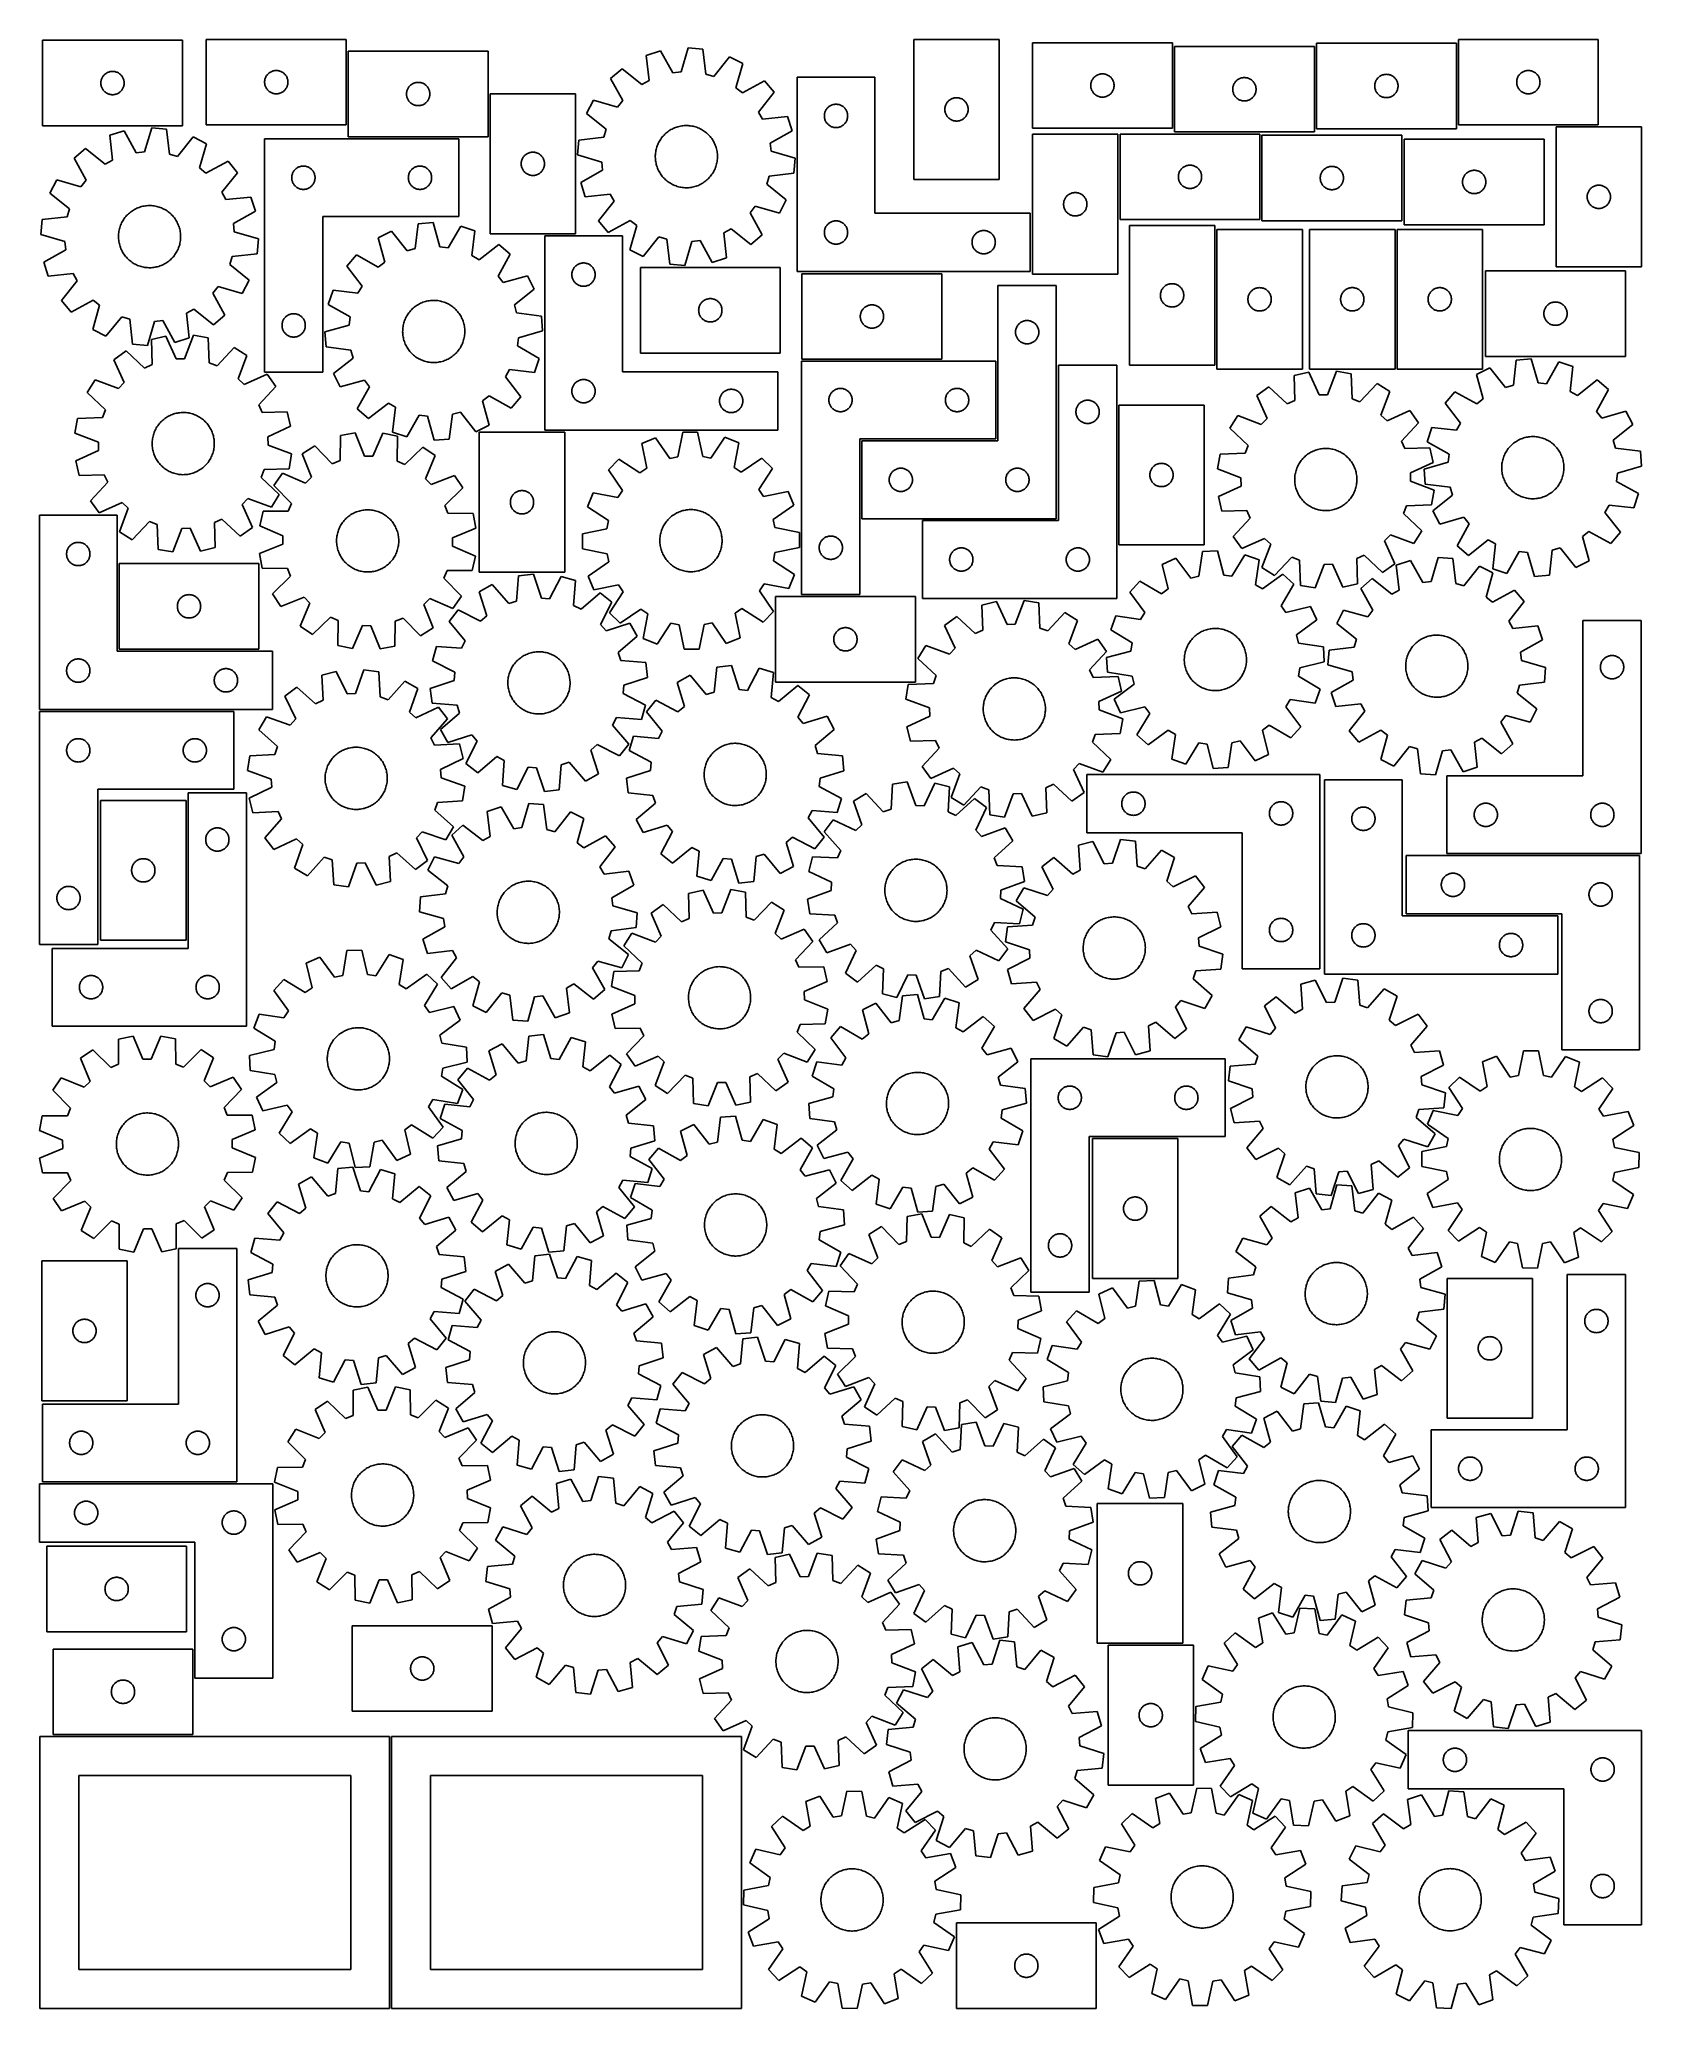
# Model space of a CAD drawing. Header units: millimetres. Extents: x 7 to 1243, y 7 to 1527.
import ezdxf

# ---------------------------------------------------------------- set-up
doc = ezdxf.new("R2010")
doc.units = ezdxf.units.MM
doc.layers.add('CUT', color=7, linetype='CONTINUOUS', true_color=0x000000)

msp = doc.modelspace()

# ---------------------------------------------------------------- linework, layer by layer
at = {"layer": 'CUT'}
for p, q in [((117.039273, 1526.000279), (9.039273, 1526.000279)), ((9.039273, 1526.000279), (9.039273, 1460.000279)), ((117.039273, 1460.000279), (117.039273, 1526.000279)), ((243.421353, 1526.717564), (135.421353, 1526.717564)), ((135.421353, 1526.717564), (135.421353, 1460.717564)), ((243.421353, 1460.717564), (243.421353, 1526.717564)), ((681.603113, 1526.666289), (681.603113, 1418.666289)), ((747.603113, 1526.666289), (681.603113, 1526.666289)), ((747.603113, 1418.666289), (747.603113, 1526.666289)), ((881.233397, 1524.140412), (773.233397, 1524.140412)), ((773.233397, 1524.140412), (773.233397, 1458.140412)), ((881.233397, 1458.140412), (881.233397, 1524.140412)), ((990.843077, 1521.239533), (882.843077, 1521.239533)), ((882.843077, 1521.239533), (882.843077, 1455.239533)), ((990.843077, 1455.239533), (990.843077, 1521.239533)), ((1100.461882, 1523.755158), (992.461882, 1523.755158)), ((992.461882, 1523.755158), (992.461882, 1457.755158)), ((1100.461882, 1457.755158), (1100.461882, 1523.755158)), ((1210.045127, 1526.725617), (1102.045127, 1526.725617)), ((1102.045127, 1526.725617), (1102.045127, 1460.725617)), ((1210.045127, 1460.725617), (1210.045127, 1526.725617)), ((353.015714, 1517.565952), (245.015714, 1517.565952)), ((245.015714, 1517.565952), (245.015714, 1451.565952)), ((353.015714, 1451.565952), (353.015714, 1517.565952)), ((486.09494, 1517.788308), (475.103712, 1514.284255)), ((475.103712, 1514.284255), (477.20809, 1495.022531)), ((495.52723, 1500.862755), (486.09494, 1517.788308)), ((507.34353, 1520.183931), (501.916579, 1501.583108)), ((518.839043, 1519.215093), (507.34353, 1520.183931)), ((521.076215, 1499.96834), (518.839043, 1519.215093)), ((539.386946, 1513.296876), (527.25487, 1498.188761)), ((549.636658, 1508.002644), (539.386946, 1513.296876)), ((544.338121, 1489.364835), (549.636658, 1508.002644)), ((54.039273, 1493.000279), (54.058543, 1493.588907)), ((54.058543, 1492.41165), (54.039273, 1493.000279)), ((54.058543, 1493.588907), (54.116269, 1494.175014)), ((54.116269, 1491.825543), (54.058543, 1492.41165)), ((54.116269, 1494.175014), (54.212206, 1494.756092)), ((54.212206, 1491.244466), (54.116269, 1491.825543)), ((54.212206, 1494.756092), (54.345941, 1495.32965)), ((54.345941, 1490.670907), (54.212206, 1491.244466)), ((54.345941, 1495.32965), (54.516902, 1495.893234)), ((54.516902, 1490.107323), (54.345941, 1490.670907)), ((54.516902, 1495.893234), (54.724357, 1496.44443)), ((54.724357, 1489.556128), (54.516902, 1490.107323)), ((54.724357, 1496.44443), (54.967418, 1496.980877)), ((54.967418, 1496.980877), (55.245044, 1497.500279)), ((55.245044, 1497.500279), (55.556047, 1498.000411)), ((55.556047, 1498.000411), (55.899093, 1498.479131)), ((55.899093, 1498.479131), (56.272715, 1498.934391)), ((56.272715, 1498.934391), (56.675312, 1499.36424)), ((56.675312, 1499.36424), (57.105161, 1499.766837)), ((57.105161, 1499.766837), (57.56042, 1500.140459)), ((57.56042, 1500.140459), (58.039141, 1500.483505)), ((58.039141, 1500.483505), (58.539273, 1500.794507)), ((58.539273, 1500.794507), (59.058675, 1501.072133)), ((59.058675, 1501.072133), (59.595122, 1501.315194)), ((59.595122, 1501.315194), (60.146318, 1501.52265)), ((60.146318, 1501.52265), (60.709902, 1501.693611)), ((60.709902, 1501.693611), (61.28346, 1501.827346)), ((61.28346, 1501.827346), (61.864537, 1501.923282)), ((61.864537, 1501.923282), (62.450645, 1501.981009)), ((62.450645, 1501.981009), (63.039273, 1502.000279)), ((63.039273, 1502.000279), (63.627901, 1501.981009)), ((63.627901, 1501.981009), (64.214009, 1501.923282)), ((64.214009, 1501.923282), (64.795086, 1501.827346)), ((64.795086, 1501.827346), (65.368644, 1501.693611)), ((65.368644, 1501.693611), (65.932228, 1501.52265)), ((65.932228, 1501.52265), (66.483424, 1501.315194)), ((66.483424, 1501.315194), (67.019871, 1501.072133)), ((67.019871, 1501.072133), (67.539273, 1500.794507)), ((67.539273, 1500.794507), (68.039405, 1500.483505)), ((68.039405, 1500.483505), (68.518126, 1500.140459)), ((68.518126, 1500.140459), (68.973385, 1499.766837)), ((68.973385, 1499.766837), (69.403234, 1499.36424)), ((69.403234, 1499.36424), (69.805831, 1498.934391)), ((69.805831, 1498.934391), (70.179453, 1498.479131)), ((70.179453, 1498.479131), (70.5225, 1498.000411)), ((70.5225, 1498.000411), (70.833502, 1497.500279)), ((70.833502, 1497.500279), (71.111128, 1496.980877)), ((71.111128, 1496.980877), (71.354189, 1496.44443)), ((71.354189, 1496.44443), (71.561644, 1495.893234)), ((71.561644, 1490.107323), (71.354189, 1489.556128)), ((71.561644, 1495.893234), (71.732606, 1495.32965)), ((71.732606, 1490.670907), (71.561644, 1490.107323)), ((71.732606, 1495.32965), (71.866341, 1494.756092)), ((71.866341, 1491.244466), (71.732606, 1490.670907)), ((71.866341, 1494.756092), (71.962277, 1494.175014)), ((71.962277, 1491.825543), (71.866341, 1491.244466)), ((71.962277, 1494.175014), (72.020003, 1493.588907)), ((72.020003, 1492.41165), (71.962277, 1491.825543)), ((72.020003, 1493.588907), (72.039273, 1493.000279)), ((72.039273, 1493.000279), (72.020003, 1492.41165)), ((180.421353, 1493.717564), (180.440623, 1494.306192)), ((180.440623, 1493.128936), (180.421353, 1493.717564)), ((180.440623, 1494.306192), (180.498349, 1494.8923)), ((180.498349, 1492.542828), (180.440623, 1493.128936)), ((180.498349, 1494.8923), (180.594286, 1495.473377)), ((180.594286, 1491.961751), (180.498349, 1492.542828)), ((180.594286, 1495.473377), (180.728021, 1496.046935)), ((180.728021, 1491.388192), (180.594286, 1491.961751)), ((180.728021, 1496.046935), (180.898982, 1496.610519)), ((180.898982, 1490.824609), (180.728021, 1491.388192)), ((180.898982, 1496.610519), (181.106437, 1497.161715)), ((181.106437, 1490.273413), (180.898982, 1490.824609)), ((181.106437, 1497.161715), (181.349498, 1497.698162)), ((181.349498, 1489.736966), (181.106437, 1490.273413)), ((181.349498, 1497.698162), (181.627125, 1498.217564)), ((181.627125, 1498.217564), (181.938127, 1498.717696)), ((181.938127, 1498.717696), (182.281173, 1499.196417)), ((182.281173, 1499.196417), (182.654795, 1499.651676)), ((182.654795, 1499.651676), (183.057392, 1500.081525)), ((183.057392, 1500.081525), (183.487241, 1500.484122)), ((183.487241, 1500.484122), (183.9425, 1500.857744)), ((183.9425, 1500.857744), (184.421221, 1501.20079)), ((184.421221, 1501.20079), (184.921353, 1501.511792)), ((184.921353, 1501.511792), (185.440755, 1501.789418)), ((185.440755, 1501.789418), (185.977202, 1502.03248)), ((185.977202, 1502.03248), (186.528398, 1502.239935)), ((186.528398, 1502.239935), (187.091982, 1502.410896)), ((187.091982, 1502.410896), (187.66554, 1502.544631)), ((187.66554, 1502.544631), (188.246617, 1502.640568)), ((188.246617, 1502.640568), (188.832725, 1502.698294)), ((188.832725, 1502.698294), (189.421353, 1502.717564)), ((189.421353, 1502.717564), (190.009981, 1502.698294)), ((190.009981, 1502.698294), (190.596089, 1502.640568)), ((190.596089, 1502.640568), (191.177166, 1502.544631)), ((191.177166, 1502.544631), (191.750725, 1502.410896)), ((191.750725, 1502.410896), (192.314308, 1502.239935)), ((192.314308, 1502.239935), (192.865504, 1502.03248)), ((192.865504, 1502.03248), (193.401951, 1501.789418)), ((193.401951, 1501.789418), (193.921353, 1501.511792)), ((193.921353, 1501.511792), (194.421485, 1501.20079)), ((194.421485, 1501.20079), (194.900206, 1500.857744)), ((194.900206, 1500.857744), (195.355465, 1500.484122)), ((195.355465, 1500.484122), (195.785314, 1500.081525)), ((195.785314, 1500.081525), (196.187911, 1499.651676)), ((196.187911, 1499.651676), (196.561533, 1499.196417)), ((196.561533, 1499.196417), (196.90458, 1498.717696)), ((196.90458, 1498.717696), (197.215582, 1498.217564)), ((197.215582, 1498.217564), (197.493208, 1497.698162)), ((197.493208, 1497.698162), (197.736269, 1497.161715)), ((197.736269, 1490.273413), (197.493208, 1489.736966)), ((197.736269, 1497.161715), (197.943724, 1496.610519)), ((197.943724, 1490.824609), (197.736269, 1490.273413)), ((197.943724, 1496.610519), (198.114686, 1496.046935)), ((198.114686, 1491.388192), (197.943724, 1490.824609)), ((198.114686, 1496.046935), (198.248421, 1495.473377)), ((198.248421, 1491.961751), (198.114686, 1491.388192)), ((198.248421, 1495.473377), (198.344357, 1494.8923)), ((198.344357, 1492.542828), (198.248421, 1491.961751)), ((198.344357, 1494.8923), (198.402083, 1494.306192)), ((198.402083, 1493.128936), (198.344357, 1492.542828)), ((198.402083, 1494.306192), (198.421353, 1493.717564)), ((198.421353, 1493.717564), (198.402083, 1493.128936)), ((291.532487, 1489.566085), (291.875533, 1490.044805)), ((291.875533, 1490.044805), (292.249155, 1490.500065)), ((292.249155, 1490.500065), (292.651752, 1490.929913)), ((292.651752, 1490.929913), (293.081601, 1491.332511)), ((293.081601, 1491.332511), (293.536861, 1491.706133)), ((293.536861, 1491.706133), (294.015581, 1492.049179)), ((294.015581, 1492.049179), (294.515714, 1492.360181)), ((294.515714, 1492.360181), (295.035115, 1492.637807)), ((295.035115, 1492.637807), (295.571563, 1492.880868)), ((295.571563, 1492.880868), (296.122758, 1493.088324)), ((296.122758, 1493.088324), (296.686342, 1493.259285)), ((296.686342, 1493.259285), (297.259901, 1493.39302)), ((297.259901, 1493.39302), (297.840978, 1493.488956)), ((297.840978, 1493.488956), (298.427085, 1493.546683)), ((298.427085, 1493.546683), (299.015714, 1493.565952)), ((299.015714, 1493.565952), (299.604342, 1493.546683)), ((299.604342, 1493.546683), (300.190449, 1493.488956)), ((300.190449, 1493.488956), (300.771526, 1493.39302)), ((300.771526, 1493.39302), (301.345085, 1493.259285)), ((301.345085, 1493.259285), (301.908669, 1493.088324)), ((301.908669, 1493.088324), (302.459864, 1492.880868)), ((302.459864, 1492.880868), (302.996312, 1492.637807)), ((302.996312, 1492.637807), (303.515714, 1492.360181)), ((303.515714, 1492.360181), (304.015846, 1492.049179)), ((304.015846, 1492.049179), (304.494566, 1491.706133)), ((304.494566, 1491.706133), (304.949826, 1491.332511)), ((304.949826, 1491.332511), (305.379675, 1490.929913)), ((305.379675, 1490.929913), (305.782272, 1490.500065)), ((305.782272, 1490.500065), (306.155894, 1490.044805)), ((306.155894, 1490.044805), (306.49894, 1489.566085)), ((456.38934, 1503.939504), (447.575713, 1496.496021)), ((447.575713, 1496.496021), (456.891046, 1479.505819)), ((471.580768, 1491.911914), (456.38934, 1503.939504)), ((477.20809, 1495.022531), (471.580768, 1491.911914)), ((501.916579, 1501.583108), (495.52723, 1500.862755)), ((527.25487, 1498.188761), (521.076215, 1499.96834)), ((566.355641, 1494.671583), (549.365439, 1485.356249)), ((573.799125, 1485.857956), (566.355641, 1494.671583)), ((651.566741, 1497.65677), (591.566741, 1497.65677)), ((591.566741, 1497.65677), (591.566741, 1347.65677)), ((651.566741, 1392.65677), (651.566741, 1497.65677)), ((818.233397, 1491.140412), (818.252667, 1491.72904)), ((818.252667, 1490.551784), (818.233397, 1491.140412)), ((818.252667, 1491.72904), (818.310393, 1492.315148)), ((818.310393, 1489.965677), (818.252667, 1490.551784)), ((818.310393, 1492.315148), (818.40633, 1492.896225)), ((818.40633, 1489.384599), (818.310393, 1489.965677)), ((818.40633, 1492.896225), (818.540065, 1493.469784)), ((818.540065, 1493.469784), (818.711026, 1494.033368)), ((818.711026, 1494.033368), (818.918481, 1494.584563)), ((818.918481, 1494.584563), (819.161543, 1495.121011)), ((819.161543, 1495.121011), (819.439169, 1495.640412)), ((819.439169, 1495.640412), (819.750171, 1496.140544)), ((819.750171, 1496.140544), (820.093217, 1496.619265)), ((820.093217, 1496.619265), (820.466839, 1497.074525)), ((820.466839, 1497.074525), (820.869436, 1497.504373)), ((820.869436, 1497.504373), (821.299285, 1497.906971)), ((821.299285, 1497.906971), (821.754544, 1498.280592)), ((821.754544, 1498.280592), (822.233265, 1498.623639)), ((822.233265, 1498.623639), (822.733397, 1498.934641)), ((822.733397, 1498.934641), (823.252799, 1499.212267)), ((823.252799, 1499.212267), (823.789246, 1499.455328)), ((823.789246, 1499.455328), (824.340442, 1499.662783)), ((824.340442, 1499.662783), (824.904026, 1499.833745)), ((824.904026, 1499.833745), (825.477584, 1499.96748)), ((825.477584, 1499.96748), (826.058662, 1500.063416)), ((826.058662, 1500.063416), (826.644769, 1500.121143)), ((826.644769, 1500.121143), (827.233397, 1500.140412)), ((827.233397, 1500.140412), (827.822025, 1500.121143)), ((827.822025, 1500.121143), (828.408133, 1500.063416)), ((828.408133, 1500.063416), (828.98921, 1499.96748)), ((828.98921, 1499.96748), (829.562769, 1499.833745)), ((829.562769, 1499.833745), (830.126352, 1499.662783)), ((830.126352, 1499.662783), (830.677548, 1499.455328)), ((830.677548, 1499.455328), (831.213995, 1499.212267)), ((831.213995, 1499.212267), (831.733397, 1498.934641)), ((831.733397, 1498.934641), (832.233529, 1498.623639)), ((832.233529, 1498.623639), (832.71225, 1498.280592)), ((832.71225, 1498.280592), (833.16751, 1497.906971)), ((833.16751, 1497.906971), (833.597358, 1497.504373)), ((833.597358, 1497.504373), (833.999955, 1497.074525)), ((833.999955, 1497.074525), (834.373577, 1496.619265)), ((834.373577, 1496.619265), (834.716624, 1496.140544)), ((834.716624, 1496.140544), (835.027626, 1495.640412)), ((835.027626, 1495.640412), (835.305252, 1495.121011)), ((835.305252, 1495.121011), (835.548313, 1494.584563)), ((835.548313, 1494.584563), (835.755768, 1494.033368)), ((835.755768, 1494.033368), (835.92673, 1493.469784)), ((835.92673, 1493.469784), (836.060465, 1492.896225)), ((836.060465, 1492.896225), (836.156401, 1492.315148)), ((836.156401, 1489.965677), (836.060465, 1489.384599)), ((836.156401, 1492.315148), (836.214128, 1491.72904)), ((836.214128, 1490.551784), (836.156401, 1489.965677)), ((836.214128, 1491.72904), (836.233397, 1491.140412)), ((836.233397, 1491.140412), (836.214128, 1490.551784)), ((927.920074, 1489.414269), (928.01601, 1489.995346)), ((928.01601, 1489.995346), (928.149745, 1490.568905)), ((928.149745, 1490.568905), (928.320706, 1491.132489)), ((928.320706, 1491.132489), (928.528162, 1491.683684)), ((928.528162, 1491.683684), (928.771223, 1492.220132)), ((928.771223, 1492.220132), (929.048849, 1492.739533)), ((929.048849, 1492.739533), (929.359851, 1493.239666)), ((929.359851, 1493.239666), (929.702897, 1493.718386)), ((929.702897, 1493.718386), (930.076519, 1494.173646)), ((930.076519, 1494.173646), (930.479116, 1494.603494)), ((930.479116, 1494.603494), (930.908965, 1495.006092)), ((930.908965, 1495.006092), (931.364225, 1495.379713)), ((931.364225, 1495.379713), (931.842945, 1495.72276)), ((931.842945, 1495.72276), (932.343077, 1496.033762)), ((932.343077, 1496.033762), (932.862479, 1496.311388)), ((932.862479, 1496.311388), (933.398927, 1496.554449)), ((933.398927, 1496.554449), (933.950122, 1496.761905)), ((933.950122, 1496.761905), (934.513706, 1496.932866)), ((934.513706, 1496.932866), (935.087265, 1497.066601)), ((935.087265, 1497.066601), (935.668342, 1497.162537)), ((935.668342, 1497.162537), (936.254449, 1497.220264)), ((936.254449, 1497.220264), (936.843077, 1497.239533)), ((936.843077, 1497.239533), (937.431706, 1497.220264)), ((937.431706, 1497.220264), (938.017813, 1497.162537)), ((938.017813, 1497.162537), (938.59889, 1497.066601)), ((938.59889, 1497.066601), (939.172449, 1496.932866)), ((939.172449, 1496.932866), (939.736033, 1496.761905)), ((939.736033, 1496.761905), (940.287228, 1496.554449)), ((940.287228, 1496.554449), (940.823676, 1496.311388)), ((940.823676, 1496.311388), (941.343077, 1496.033762)), ((941.343077, 1496.033762), (941.84321, 1495.72276)), ((941.84321, 1495.72276), (942.32193, 1495.379713)), ((942.32193, 1495.379713), (942.77719, 1495.006092)), ((942.77719, 1495.006092), (943.207038, 1494.603494)), ((943.207038, 1494.603494), (943.609636, 1494.173646)), ((943.609636, 1494.173646), (943.983257, 1493.718386)), ((943.983257, 1493.718386), (944.326304, 1493.239666)), ((944.326304, 1493.239666), (944.637306, 1492.739533)), ((944.637306, 1492.739533), (944.914932, 1492.220132)), ((944.914932, 1492.220132), (945.157993, 1491.683684)), ((945.157993, 1491.683684), (945.365449, 1491.132489)), ((945.365449, 1491.132489), (945.53641, 1490.568905)), ((945.53641, 1490.568905), (945.670145, 1489.995346)), ((945.670145, 1489.995346), (945.766081, 1489.414269)), ((1037.461882, 1490.755158), (1037.481152, 1491.343787)), ((1037.481152, 1490.16653), (1037.461882, 1490.755158)), ((1037.481152, 1491.343787), (1037.538879, 1491.929894)), ((1037.538879, 1489.580423), (1037.481152, 1490.16653)), ((1037.538879, 1491.929894), (1037.634815, 1492.510971)), ((1037.634815, 1492.510971), (1037.76855, 1493.08453)), ((1037.76855, 1493.08453), (1037.939511, 1493.648114)), ((1037.939511, 1493.648114), (1038.146967, 1494.199309)), ((1038.146967, 1494.199309), (1038.390028, 1494.735757)), ((1038.390028, 1494.735757), (1038.667654, 1495.255158)), ((1038.667654, 1495.255158), (1038.978656, 1495.755291)), ((1038.978656, 1495.755291), (1039.321702, 1496.234011)), ((1039.321702, 1496.234011), (1039.695324, 1496.689271)), ((1039.695324, 1496.689271), (1040.097921, 1497.119119)), ((1040.097921, 1497.119119), (1040.52777, 1497.521717)), ((1040.52777, 1497.521717), (1040.983029, 1497.895338)), ((1040.983029, 1497.895338), (1041.46175, 1498.238385)), ((1041.46175, 1498.238385), (1041.961882, 1498.549387)), ((1041.961882, 1498.549387), (1042.481284, 1498.827013)), ((1042.481284, 1498.827013), (1043.017731, 1499.070074)), ((1043.017731, 1499.070074), (1043.568927, 1499.27753)), ((1043.568927, 1499.27753), (1044.132511, 1499.448491)), ((1044.132511, 1499.448491), (1044.706069, 1499.582226)), ((1044.706069, 1499.582226), (1045.287147, 1499.678162)), ((1045.287147, 1499.678162), (1045.873254, 1499.735889)), ((1045.873254, 1499.735889), (1046.461882, 1499.755158)), ((1046.461882, 1499.755158), (1047.050511, 1499.735889)), ((1047.050511, 1499.735889), (1047.636618, 1499.678162)), ((1047.636618, 1499.678162), (1048.217695, 1499.582226)), ((1048.217695, 1499.582226), (1048.791254, 1499.448491)), ((1048.791254, 1499.448491), (1049.354838, 1499.27753)), ((1049.354838, 1499.27753), (1049.906033, 1499.070074)), ((1049.906033, 1499.070074), (1050.442481, 1498.827013)), ((1050.442481, 1498.827013), (1050.961882, 1498.549387)), ((1050.961882, 1498.549387), (1051.462014, 1498.238385)), ((1051.462014, 1498.238385), (1051.940735, 1497.895338)), ((1051.940735, 1497.895338), (1052.395995, 1497.521717)), ((1052.395995, 1497.521717), (1052.825843, 1497.119119)), ((1052.825843, 1497.119119), (1053.228441, 1496.689271)), ((1053.228441, 1496.689271), (1053.602062, 1496.234011)), ((1053.602062, 1496.234011), (1053.945109, 1495.755291)), ((1053.945109, 1495.755291), (1054.256111, 1495.255158)), ((1054.256111, 1495.255158), (1054.533737, 1494.735757)), ((1054.533737, 1494.735757), (1054.776798, 1494.199309)), ((1054.776798, 1494.199309), (1054.984254, 1493.648114)), ((1054.984254, 1493.648114), (1055.155215, 1493.08453)), ((1055.155215, 1493.08453), (1055.28895, 1492.510971)), ((1055.28895, 1492.510971), (1055.384886, 1491.929894)), ((1055.384886, 1491.929894), (1055.442613, 1491.343787)), ((1055.442613, 1490.16653), (1055.384886, 1489.580423)), ((1055.442613, 1491.343787), (1055.461882, 1490.755158)), ((1055.461882, 1490.755158), (1055.442613, 1490.16653)), ((1147.045127, 1493.725617), (1147.064396, 1494.314246)), ((1147.064396, 1493.136989), (1147.045127, 1493.725617)), ((1147.064396, 1494.314246), (1147.122123, 1494.900353)), ((1147.122123, 1492.550882), (1147.064396, 1493.136989)), ((1147.122123, 1494.900353), (1147.218059, 1495.48143)), ((1147.218059, 1491.969805), (1147.122123, 1492.550882)), ((1147.218059, 1495.48143), (1147.351794, 1496.054989)), ((1147.351794, 1491.396246), (1147.218059, 1491.969805)), ((1147.351794, 1496.054989), (1147.522755, 1496.618573)), ((1147.522755, 1490.832662), (1147.351794, 1491.396246)), ((1147.522755, 1496.618573), (1147.730211, 1497.169768)), ((1147.730211, 1490.281467), (1147.522755, 1490.832662)), ((1147.730211, 1497.169768), (1147.973272, 1497.706216)), ((1147.973272, 1489.745019), (1147.730211, 1490.281467)), ((1147.973272, 1497.706216), (1148.250898, 1498.225617)), ((1148.250898, 1498.225617), (1148.5619, 1498.72575)), ((1148.5619, 1498.72575), (1148.904947, 1499.20447)), ((1148.904947, 1499.20447), (1149.278568, 1499.65973)), ((1149.278568, 1499.65973), (1149.681166, 1500.089578)), ((1149.681166, 1500.089578), (1150.111014, 1500.492176)), ((1150.111014, 1500.492176), (1150.566274, 1500.865797)), ((1150.566274, 1500.865797), (1151.044995, 1501.208844)), ((1151.044995, 1501.208844), (1151.545127, 1501.519846)), ((1151.545127, 1501.519846), (1152.064528, 1501.797472)), ((1152.064528, 1501.797472), (1152.600976, 1502.040533)), ((1152.600976, 1502.040533), (1153.152171, 1502.247989)), ((1153.152171, 1502.247989), (1153.715755, 1502.41895)), ((1153.715755, 1502.41895), (1154.289314, 1502.552685)), ((1154.289314, 1502.552685), (1154.870391, 1502.648621)), ((1154.870391, 1502.648621), (1155.456498, 1502.706348)), ((1155.456498, 1502.706348), (1156.045127, 1502.725617)), ((1156.045127, 1502.725617), (1156.633755, 1502.706348)), ((1156.633755, 1502.706348), (1157.219862, 1502.648621)), ((1157.219862, 1502.648621), (1157.80094, 1502.552685)), ((1157.80094, 1502.552685), (1158.374498, 1502.41895)), ((1158.374498, 1502.41895), (1158.938082, 1502.247989)), ((1158.938082, 1502.247989), (1159.489278, 1502.040533)), ((1159.489278, 1502.040533), (1160.025725, 1501.797472)), ((1160.025725, 1501.797472), (1160.545127, 1501.519846)), ((1160.545127, 1501.519846), (1161.045259, 1501.208844)), ((1161.045259, 1501.208844), (1161.52398, 1500.865797)), ((1161.52398, 1500.865797), (1161.979239, 1500.492176)), ((1161.979239, 1500.492176), (1162.409088, 1500.089578)), ((1162.409088, 1500.089578), (1162.811685, 1499.65973)), ((1162.811685, 1499.65973), (1163.185307, 1499.20447)), ((1163.185307, 1499.20447), (1163.528353, 1498.72575)), ((1163.528353, 1498.72575), (1163.839355, 1498.225617)), ((1163.839355, 1498.225617), (1164.116981, 1497.706216)), ((1164.116981, 1497.706216), (1164.360042, 1497.169768)), ((1164.360042, 1490.281467), (1164.116981, 1489.745019)), ((1164.360042, 1497.169768), (1164.567498, 1496.618573)), ((1164.567498, 1490.832662), (1164.360042, 1490.281467)), ((1164.567498, 1496.618573), (1164.738459, 1496.054989)), ((1164.738459, 1491.396246), (1164.567498, 1490.832662)), ((1164.738459, 1496.054989), (1164.872194, 1495.48143)), ((1164.872194, 1491.969805), (1164.738459, 1491.396246)), ((1164.872194, 1495.48143), (1164.96813, 1494.900353)), ((1164.96813, 1492.550882), (1164.872194, 1491.969805)), ((1164.96813, 1494.900353), (1165.025857, 1494.314246)), ((1165.025857, 1493.136989), (1164.96813, 1492.550882)), ((1165.025857, 1494.314246), (1165.045127, 1493.725617)), ((1165.045127, 1493.725617), (1165.025857, 1493.136989)), ((54.967418, 1489.01968), (54.724357, 1489.556128)), ((55.245044, 1488.500279), (54.967418, 1489.01968)), ((55.556047, 1488.000147), (55.245044, 1488.500279)), ((55.899093, 1487.521426), (55.556047, 1488.000147)), ((56.272715, 1487.066166), (55.899093, 1487.521426)), ((56.675312, 1486.636318), (56.272715, 1487.066166)), ((57.105161, 1486.23372), (56.675312, 1486.636318)), ((57.56042, 1485.860099), (57.105161, 1486.23372)), ((58.039141, 1485.517052), (57.56042, 1485.860099)), ((58.539273, 1485.20605), (58.039141, 1485.517052)), ((59.058675, 1484.928424), (58.539273, 1485.20605)), ((59.595122, 1484.685363), (59.058675, 1484.928424)), ((60.146318, 1484.477907), (59.595122, 1484.685363)), ((60.709902, 1484.306946), (60.146318, 1484.477907)), ((61.28346, 1484.173211), (60.709902, 1484.306946)), ((61.864537, 1484.077275), (61.28346, 1484.173211)), ((62.450645, 1484.019548), (61.864537, 1484.077275)), ((63.039273, 1484.000279), (62.450645, 1484.019548)), ((63.627901, 1484.019548), (63.039273, 1484.000279)), ((64.214009, 1484.077275), (63.627901, 1484.019548)), ((64.795086, 1484.173211), (64.214009, 1484.077275)), ((65.368644, 1484.306946), (64.795086, 1484.173211)), ((65.932228, 1484.477907), (65.368644, 1484.306946)), ((66.483424, 1484.685363), (65.932228, 1484.477907)), ((67.019871, 1484.928424), (66.483424, 1484.685363)), ((67.539273, 1485.20605), (67.019871, 1484.928424)), ((68.039405, 1485.517052), (67.539273, 1485.20605)), ((68.518126, 1485.860099), (68.039405, 1485.517052)), ((68.973385, 1486.23372), (68.518126, 1485.860099)), ((69.403234, 1486.636318), (68.973385, 1486.23372)), ((69.805831, 1487.066166), (69.403234, 1486.636318)), ((70.179453, 1487.521426), (69.805831, 1487.066166)), ((70.5225, 1488.000147), (70.179453, 1487.521426)), ((70.833502, 1488.500279), (70.5225, 1488.000147)), ((71.111128, 1489.01968), (70.833502, 1488.500279)), ((71.354189, 1489.556128), (71.111128, 1489.01968)), ((181.627125, 1489.217564), (181.349498, 1489.736966)), ((181.938127, 1488.717432), (181.627125, 1489.217564)), ((182.281173, 1488.238711), (181.938127, 1488.717432)), ((182.654795, 1487.783451), (182.281173, 1488.238711)), ((183.057392, 1487.353603), (182.654795, 1487.783451)), ((183.487241, 1486.951006), (183.057392, 1487.353603)), ((183.9425, 1486.577384), (183.487241, 1486.951006)), ((184.421221, 1486.234337), (183.9425, 1486.577384)), ((184.921353, 1485.923335), (184.421221, 1486.234337)), ((185.440755, 1485.645709), (184.921353, 1485.923335)), ((185.977202, 1485.402648), (185.440755, 1485.645709)), ((186.528398, 1485.195193), (185.977202, 1485.402648)), ((187.091982, 1485.024231), (186.528398, 1485.195193)), ((187.66554, 1484.890496), (187.091982, 1485.024231)), ((188.246617, 1484.79456), (187.66554, 1484.890496)), ((188.832725, 1484.736833), (188.246617, 1484.79456)), ((189.421353, 1484.717564), (188.832725, 1484.736833)), ((190.009981, 1484.736833), (189.421353, 1484.717564)), ((190.596089, 1484.79456), (190.009981, 1484.736833)), ((191.177166, 1484.890496), (190.596089, 1484.79456)), ((191.750725, 1485.024231), (191.177166, 1484.890496)), ((192.314308, 1485.195193), (191.750725, 1485.024231)), ((192.865504, 1485.402648), (192.314308, 1485.195193)), ((193.401951, 1485.645709), (192.865504, 1485.402648)), ((193.921353, 1485.923335), (193.401951, 1485.645709)), ((194.421485, 1486.234337), (193.921353, 1485.923335)), ((194.900206, 1486.577384), (194.421485, 1486.234337)), ((195.355465, 1486.951006), (194.900206, 1486.577384)), ((195.785314, 1487.353603), (195.355465, 1486.951006)), ((196.187911, 1487.783451), (195.785314, 1487.353603)), ((196.561533, 1488.238711), (196.187911, 1487.783451)), ((196.90458, 1488.717432), (196.561533, 1488.238711)), ((197.215582, 1489.217564), (196.90458, 1488.717432)), ((197.493208, 1489.736966), (197.215582, 1489.217564)), ((290.015714, 1484.565952), (290.034983, 1485.154581)), ((290.034983, 1483.977324), (290.015714, 1484.565952)), ((290.034983, 1485.154581), (290.09271, 1485.740688)), ((290.09271, 1483.391217), (290.034983, 1483.977324)), ((290.09271, 1485.740688), (290.188646, 1486.321765)), ((290.188646, 1482.81014), (290.09271, 1483.391217)), ((290.188646, 1486.321765), (290.322381, 1486.895324)), ((290.322381, 1482.236581), (290.188646, 1482.81014)), ((290.322381, 1486.895324), (290.493342, 1487.458908)), ((290.493342, 1481.672997), (290.322381, 1482.236581)), ((290.493342, 1487.458908), (290.700798, 1488.010103)), ((290.700798, 1481.121802), (290.493342, 1481.672997)), ((290.700798, 1488.010103), (290.943859, 1488.546551)), ((290.943859, 1480.585354), (290.700798, 1481.121802)), ((290.943859, 1488.546551), (291.221485, 1489.065952)), ((291.221485, 1480.065952), (290.943859, 1480.585354)), ((291.221485, 1489.065952), (291.532487, 1489.566085)), ((291.532487, 1479.56582), (291.221485, 1480.065952)), ((291.875533, 1479.0871), (291.532487, 1479.56582)), ((292.249155, 1478.63184), (291.875533, 1479.0871)), ((292.651752, 1478.201991), (292.249155, 1478.63184)), ((293.081601, 1477.799394), (292.651752, 1478.201991)), ((293.536861, 1477.425772), (293.081601, 1477.799394)), ((294.015581, 1477.082726), (293.536861, 1477.425772)), ((294.515714, 1476.771724), (294.015581, 1477.082726)), ((295.035115, 1476.494098), (294.515714, 1476.771724)), ((295.571563, 1476.251037), (295.035115, 1476.494098)), ((296.122758, 1476.043581), (295.571563, 1476.251037)), ((296.686342, 1475.87262), (296.122758, 1476.043581)), ((297.259901, 1475.738885), (296.686342, 1475.87262)), ((297.840978, 1475.642949), (297.259901, 1475.738885)), ((298.427085, 1475.585222), (297.840978, 1475.642949)), ((299.015714, 1475.565952), (298.427085, 1475.585222)), ((299.604342, 1475.585222), (299.015714, 1475.565952)), ((300.190449, 1475.642949), (299.604342, 1475.585222)), ((300.771526, 1475.738885), (300.190449, 1475.642949)), ((301.345085, 1475.87262), (300.771526, 1475.738885)), ((301.908669, 1476.043581), (301.345085, 1475.87262)), ((302.459864, 1476.251037), (301.908669, 1476.043581)), ((302.996312, 1476.494098), (302.459864, 1476.251037)), ((303.515714, 1476.771724), (302.996312, 1476.494098)), ((304.015846, 1477.082726), (303.515714, 1476.771724)), ((304.494566, 1477.425772), (304.015846, 1477.082726)), ((304.949826, 1477.799394), (304.494566, 1477.425772)), ((305.379675, 1478.201991), (304.949826, 1477.799394)), ((305.782272, 1478.63184), (305.379675, 1478.201991)), ((306.155894, 1479.0871), (305.782272, 1478.63184)), ((306.49894, 1479.56582), (306.155894, 1479.0871)), ((306.49894, 1489.566085), (306.809942, 1489.065952)), ((306.809942, 1480.065952), (306.49894, 1479.56582)), ((306.809942, 1489.065952), (307.087568, 1488.546551)), ((307.087568, 1480.585354), (306.809942, 1480.065952)), ((307.087568, 1488.546551), (307.330629, 1488.010103)), ((307.330629, 1481.121802), (307.087568, 1480.585354)), ((307.330629, 1488.010103), (307.538085, 1487.458908)), ((307.538085, 1481.672997), (307.330629, 1481.121802)), ((307.538085, 1487.458908), (307.709046, 1486.895324)), ((307.709046, 1482.236581), (307.538085, 1481.672997)), ((307.709046, 1486.895324), (307.842781, 1486.321765)), ((307.842781, 1482.81014), (307.709046, 1482.236581)), ((307.842781, 1486.321765), (307.938717, 1485.740688)), ((307.938717, 1483.391217), (307.842781, 1482.81014)), ((307.938717, 1485.740688), (307.996444, 1485.154581)), ((307.996444, 1483.977324), (307.938717, 1483.391217)), ((307.996444, 1485.154581), (308.015714, 1484.565952)), ((308.015714, 1484.565952), (307.996444, 1483.977324)), ((420.541411, 1484.695833), (354.541411, 1484.695833)), ((354.541411, 1484.695833), (354.541411, 1376.695833)), ((420.541411, 1376.695833), (420.541411, 1484.695833)), ((434.244651, 1479.777037), (428.950419, 1469.527326)), ((452.88246, 1474.478501), (434.244651, 1479.777037)), ((456.891046, 1479.505819), (452.88246, 1474.478501)), ((549.365439, 1485.356249), (544.338121, 1489.364835)), ((561.771534, 1470.666528), (573.799125, 1485.857956)), ((615.632629, 1474.423328), (616.087888, 1474.79695)), ((616.087888, 1474.79695), (616.566609, 1475.139996)), ((616.566609, 1475.139996), (617.066741, 1475.450998)), ((617.066741, 1475.450998), (617.586143, 1475.728624)), ((617.586143, 1475.728624), (618.12259, 1475.971685)), ((618.12259, 1475.971685), (618.673786, 1476.179141)), ((618.673786, 1476.179141), (619.23737, 1476.350102)), ((619.23737, 1476.350102), (619.810928, 1476.483837)), ((619.810928, 1476.483837), (620.392005, 1476.579773)), ((620.392005, 1476.579773), (620.978113, 1476.6375)), ((620.978113, 1476.6375), (621.566741, 1476.65677)), ((621.566741, 1476.65677), (622.155369, 1476.6375)), ((622.155369, 1476.6375), (622.741477, 1476.579773)), ((622.741477, 1476.579773), (623.322554, 1476.483837)), ((623.322554, 1476.483837), (623.896112, 1476.350102)), ((623.896112, 1476.350102), (624.459696, 1476.179141)), ((624.459696, 1476.179141), (625.010892, 1475.971685)), ((625.010892, 1475.971685), (625.547339, 1475.728624)), ((625.547339, 1475.728624), (626.066741, 1475.450998)), ((626.066741, 1475.450998), (626.566873, 1475.139996)), ((626.566873, 1475.139996), (627.045594, 1474.79695)), ((627.045594, 1474.79695), (627.500853, 1474.423328)), ((705.776045, 1474.422102), (705.90978, 1474.99566)), ((705.90978, 1474.99566), (706.080741, 1475.559244)), ((706.080741, 1475.559244), (706.288197, 1476.11044)), ((706.288197, 1476.11044), (706.531258, 1476.646887)), ((706.531258, 1476.646887), (706.808884, 1477.166289)), ((706.808884, 1477.166289), (707.119886, 1477.666421)), ((707.119886, 1477.666421), (707.462933, 1478.145142)), ((707.462933, 1478.145142), (707.836554, 1478.600401)), ((707.836554, 1478.600401), (708.239152, 1479.03025)), ((708.239152, 1479.03025), (708.669, 1479.432847)), ((708.669, 1479.432847), (709.12426, 1479.806469)), ((709.12426, 1479.806469), (709.60298, 1480.149516)), ((709.60298, 1480.149516), (710.103113, 1480.460518)), ((710.103113, 1480.460518), (710.622514, 1480.738144)), ((710.622514, 1480.738144), (711.158962, 1480.981205)), ((711.158962, 1480.981205), (711.710157, 1481.18866)), ((711.710157, 1481.18866), (712.273741, 1481.359621)), ((712.273741, 1481.359621), (712.8473, 1481.493357)), ((712.8473, 1481.493357), (713.428377, 1481.589293)), ((713.428377, 1481.589293), (714.014484, 1481.647019)), ((714.014484, 1481.647019), (714.603113, 1481.666289)), ((714.603113, 1481.666289), (715.191741, 1481.647019)), ((715.191741, 1481.647019), (715.777848, 1481.589293)), ((715.777848, 1481.589293), (716.358925, 1481.493357)), ((716.358925, 1481.493357), (716.932484, 1481.359621)), ((716.932484, 1481.359621), (717.496068, 1481.18866)), ((717.496068, 1481.18866), (718.047263, 1480.981205)), ((718.047263, 1480.981205), (718.583711, 1480.738144)), ((718.583711, 1480.738144), (719.103113, 1480.460518)), ((719.103113, 1480.460518), (719.603245, 1480.149516)), ((719.603245, 1480.149516), (720.081965, 1479.806469)), ((720.081965, 1479.806469), (720.537225, 1479.432847)), ((720.537225, 1479.432847), (720.967074, 1479.03025)), ((720.967074, 1479.03025), (721.369671, 1478.600401)), ((721.369671, 1478.600401), (721.743293, 1478.145142)), ((721.743293, 1478.145142), (722.086339, 1477.666421)), ((722.086339, 1477.666421), (722.397341, 1477.166289)), ((722.397341, 1477.166289), (722.674967, 1476.646887)), ((722.674967, 1476.646887), (722.918028, 1476.11044)), ((722.918028, 1476.11044), (723.125484, 1475.559244)), ((723.125484, 1475.559244), (723.296445, 1474.99566)), ((723.296445, 1474.99566), (723.43018, 1474.422102)), ((818.540065, 1488.811041), (818.40633, 1489.384599)), ((818.711026, 1488.247457), (818.540065, 1488.811041)), ((818.918481, 1487.696261), (818.711026, 1488.247457)), ((819.161543, 1487.159814), (818.918481, 1487.696261)), ((819.439169, 1486.640412), (819.161543, 1487.159814)), ((819.750171, 1486.14028), (819.439169, 1486.640412)), ((820.093217, 1485.661559), (819.750171, 1486.14028)), ((820.466839, 1485.2063), (820.093217, 1485.661559)), ((820.869436, 1484.776451), (820.466839, 1485.2063)), ((821.299285, 1484.373854), (820.869436, 1484.776451)), ((821.754544, 1484.000232), (821.299285, 1484.373854)), ((822.233265, 1483.657186), (821.754544, 1484.000232)), ((822.733397, 1483.346184), (822.233265, 1483.657186)), ((823.252799, 1483.068558), (822.733397, 1483.346184)), ((823.789246, 1482.825497), (823.252799, 1483.068558)), ((824.340442, 1482.618041), (823.789246, 1482.825497)), ((824.904026, 1482.44708), (824.340442, 1482.618041)), ((825.477584, 1482.313345), (824.904026, 1482.44708)), ((826.058662, 1482.217409), (825.477584, 1482.313345)), ((826.644769, 1482.159682), (826.058662, 1482.217409)), ((827.233397, 1482.140412), (826.644769, 1482.159682)), ((827.822025, 1482.159682), (827.233397, 1482.140412)), ((828.408133, 1482.217409), (827.822025, 1482.159682)), ((828.98921, 1482.313345), (828.408133, 1482.217409)), ((829.562769, 1482.44708), (828.98921, 1482.313345)), ((830.126352, 1482.618041), (829.562769, 1482.44708)), ((830.677548, 1482.825497), (830.126352, 1482.618041)), ((831.213995, 1483.068558), (830.677548, 1482.825497)), ((831.733397, 1483.346184), (831.213995, 1483.068558)), ((832.233529, 1483.657186), (831.733397, 1483.346184)), ((832.71225, 1484.000232), (832.233529, 1483.657186)), ((833.16751, 1484.373854), (832.71225, 1484.000232)), ((833.597358, 1484.776451), (833.16751, 1484.373854)), ((833.999955, 1485.2063), (833.597358, 1484.776451)), ((834.373577, 1485.661559), (833.999955, 1485.2063)), ((834.716624, 1486.14028), (834.373577, 1485.661559)), ((835.027626, 1486.640412), (834.716624, 1486.14028)), ((835.305252, 1487.159814), (835.027626, 1486.640412)), ((835.548313, 1487.696261), (835.305252, 1487.159814)), ((835.755768, 1488.247457), (835.548313, 1487.696261)), ((835.92673, 1488.811041), (835.755768, 1488.247457)), ((836.060465, 1489.384599), (835.92673, 1488.811041)), ((927.843077, 1488.239533), (927.862347, 1488.828162)), ((927.862347, 1487.650905), (927.843077, 1488.239533)), ((927.862347, 1488.828162), (927.920074, 1489.414269)), ((927.920074, 1487.064798), (927.862347, 1487.650905)), ((928.01601, 1486.483721), (927.920074, 1487.064798)), ((928.149745, 1485.910162), (928.01601, 1486.483721)), ((928.320706, 1485.346578), (928.149745, 1485.910162)), ((928.528162, 1484.795383), (928.320706, 1485.346578)), ((928.771223, 1484.258935), (928.528162, 1484.795383)), ((929.048849, 1483.739533), (928.771223, 1484.258935)), ((929.359851, 1483.239401), (929.048849, 1483.739533)), ((929.702897, 1482.760681), (929.359851, 1483.239401)), ((930.076519, 1482.305421), (929.702897, 1482.760681)), ((930.479116, 1481.875572), (930.076519, 1482.305421)), ((930.908965, 1481.472975), (930.479116, 1481.875572)), ((931.364225, 1481.099353), (930.908965, 1481.472975)), ((931.842945, 1480.756307), (931.364225, 1481.099353)), ((932.343077, 1480.445305), (931.842945, 1480.756307)), ((932.862479, 1480.167679), (932.343077, 1480.445305)), ((933.398927, 1479.924618), (932.862479, 1480.167679)), ((933.950122, 1479.717162), (933.398927, 1479.924618)), ((934.513706, 1479.546201), (933.950122, 1479.717162)), ((935.087265, 1479.412466), (934.513706, 1479.546201)), ((935.668342, 1479.31653), (935.087265, 1479.412466)), ((936.254449, 1479.258803), (935.668342, 1479.31653)), ((936.843077, 1479.239533), (936.254449, 1479.258803)), ((937.431706, 1479.258803), (936.843077, 1479.239533)), ((938.017813, 1479.31653), (937.431706, 1479.258803)), ((938.59889, 1479.412466), (938.017813, 1479.31653)), ((939.172449, 1479.546201), (938.59889, 1479.412466)), ((939.736033, 1479.717162), (939.172449, 1479.546201)), ((940.287228, 1479.924618), (939.736033, 1479.717162)), ((940.823676, 1480.167679), (940.287228, 1479.924618)), ((941.343077, 1480.445305), (940.823676, 1480.167679)), ((941.84321, 1480.756307), (941.343077, 1480.445305)), ((942.32193, 1481.099353), (941.84321, 1480.756307)), ((942.77719, 1481.472975), (942.32193, 1481.099353)), ((943.207038, 1481.875572), (942.77719, 1481.472975)), ((943.609636, 1482.305421), (943.207038, 1481.875572)), ((943.983257, 1482.760681), (943.609636, 1482.305421)), ((944.326304, 1483.239401), (943.983257, 1482.760681)), ((944.637306, 1483.739533), (944.326304, 1483.239401)), ((944.914932, 1484.258935), (944.637306, 1483.739533)), ((945.157993, 1484.795383), (944.914932, 1484.258935)), ((945.365449, 1485.346578), (945.157993, 1484.795383)), ((945.53641, 1485.910162), (945.365449, 1485.346578)), ((945.670145, 1486.483721), (945.53641, 1485.910162)), ((945.766081, 1487.064798), (945.670145, 1486.483721)), ((945.766081, 1489.414269), (945.823808, 1488.828162)), ((945.823808, 1487.650905), (945.766081, 1487.064798)), ((945.823808, 1488.828162), (945.843077, 1488.239533)), ((945.843077, 1488.239533), (945.823808, 1487.650905)), ((1037.634815, 1488.999346), (1037.538879, 1489.580423)), ((1037.76855, 1488.425787), (1037.634815, 1488.999346)), ((1037.939511, 1487.862203), (1037.76855, 1488.425787)), ((1038.146967, 1487.311008), (1037.939511, 1487.862203)), ((1038.390028, 1486.77456), (1038.146967, 1487.311008)), ((1038.667654, 1486.255158), (1038.390028, 1486.77456)), ((1038.978656, 1485.755026), (1038.667654, 1486.255158)), ((1039.321702, 1485.276306), (1038.978656, 1485.755026)), ((1039.695324, 1484.821046), (1039.321702, 1485.276306)), ((1040.097921, 1484.391197), (1039.695324, 1484.821046)), ((1040.52777, 1483.9886), (1040.097921, 1484.391197)), ((1040.983029, 1483.614978), (1040.52777, 1483.9886)), ((1041.46175, 1483.271932), (1040.983029, 1483.614978)), ((1041.961882, 1482.96093), (1041.46175, 1483.271932)), ((1042.481284, 1482.683304), (1041.961882, 1482.96093)), ((1043.017731, 1482.440243), (1042.481284, 1482.683304)), ((1043.568927, 1482.232787), (1043.017731, 1482.440243)), ((1044.132511, 1482.061826), (1043.568927, 1482.232787)), ((1044.706069, 1481.928091), (1044.132511, 1482.061826)), ((1045.287147, 1481.832155), (1044.706069, 1481.928091)), ((1045.873254, 1481.774428), (1045.287147, 1481.832155)), ((1046.461882, 1481.755158), (1045.873254, 1481.774428)), ((1047.050511, 1481.774428), (1046.461882, 1481.755158)), ((1047.636618, 1481.832155), (1047.050511, 1481.774428)), ((1048.217695, 1481.928091), (1047.636618, 1481.832155)), ((1048.791254, 1482.061826), (1048.217695, 1481.928091)), ((1049.354838, 1482.232787), (1048.791254, 1482.061826)), ((1049.906033, 1482.440243), (1049.354838, 1482.232787)), ((1050.442481, 1482.683304), (1049.906033, 1482.440243)), ((1050.961882, 1482.96093), (1050.442481, 1482.683304)), ((1051.462014, 1483.271932), (1050.961882, 1482.96093)), ((1051.940735, 1483.614978), (1051.462014, 1483.271932)), ((1052.395995, 1483.9886), (1051.940735, 1483.614978)), ((1052.825843, 1484.391197), (1052.395995, 1483.9886)), ((1053.228441, 1484.821046), (1052.825843, 1484.391197)), ((1053.602062, 1485.276306), (1053.228441, 1484.821046)), ((1053.945109, 1485.755026), (1053.602062, 1485.276306)), ((1054.256111, 1486.255158), (1053.945109, 1485.755026)), ((1054.533737, 1486.77456), (1054.256111, 1486.255158)), ((1054.776798, 1487.311008), (1054.533737, 1486.77456)), ((1054.984254, 1487.862203), (1054.776798, 1487.311008)), ((1055.155215, 1488.425787), (1054.984254, 1487.862203)), ((1055.28895, 1488.999346), (1055.155215, 1488.425787)), ((1055.384886, 1489.580423), (1055.28895, 1488.999346)), ((1148.250898, 1489.225617), (1147.973272, 1489.745019)), ((1148.5619, 1488.725485), (1148.250898, 1489.225617)), ((1148.904947, 1488.246765), (1148.5619, 1488.725485)), ((1149.278568, 1487.791505), (1148.904947, 1488.246765)), ((1149.681166, 1487.361656), (1149.278568, 1487.791505)), ((1150.111014, 1486.959059), (1149.681166, 1487.361656)), ((1150.566274, 1486.585437), (1150.111014, 1486.959059)), ((1151.044995, 1486.242391), (1150.566274, 1486.585437)), ((1151.545127, 1485.931389), (1151.044995, 1486.242391)), ((1152.064528, 1485.653763), (1151.545127, 1485.931389)), ((1152.600976, 1485.410702), (1152.064528, 1485.653763)), ((1153.152171, 1485.203246), (1152.600976, 1485.410702)), ((1153.715755, 1485.032285), (1153.152171, 1485.203246)), ((1154.289314, 1484.89855), (1153.715755, 1485.032285)), ((1154.870391, 1484.802614), (1154.289314, 1484.89855)), ((1155.456498, 1484.744887), (1154.870391, 1484.802614)), ((1156.045127, 1484.725617), (1155.456498, 1484.744887)), ((1156.633755, 1484.744887), (1156.045127, 1484.725617)), ((1157.219862, 1484.802614), (1156.633755, 1484.744887)), ((1157.80094, 1484.89855), (1157.219862, 1484.802614)), ((1158.374498, 1485.032285), (1157.80094, 1484.89855)), ((1158.938082, 1485.203246), (1158.374498, 1485.032285)), ((1159.489278, 1485.410702), (1158.938082, 1485.203246)), ((1160.025725, 1485.653763), (1159.489278, 1485.410702)), ((1160.545127, 1485.931389), (1160.025725, 1485.653763)), ((1161.045259, 1486.242391), (1160.545127, 1485.931389)), ((1161.52398, 1486.585437), (1161.045259, 1486.242391)), ((1161.979239, 1486.959059), (1161.52398, 1486.585437)), ((1162.409088, 1487.361656), (1161.979239, 1486.959059)), ((1162.811685, 1487.791505), (1162.409088, 1487.361656)), ((1163.185307, 1488.246765), (1162.811685, 1487.791505)), ((1163.528353, 1488.725485), (1163.185307, 1488.246765)), ((1163.839355, 1489.225617), (1163.528353, 1488.725485)), ((1164.116981, 1489.745019), (1163.839355, 1489.225617)), ((9.039273, 1460.000279), (117.039273, 1460.000279)), ((135.421353, 1460.717564), (243.421353, 1460.717564)), ((428.950419, 1469.527326), (444.058535, 1457.39525)), ((499.569699, 1459.301431), (500.51762, 1459.546664)), ((500.51762, 1459.546664), (501.474756, 1459.753029)), ((501.474756, 1459.753029), (502.439513, 1459.920182)), ((502.439513, 1459.920182), (503.410284, 1460.047844)), ((503.410284, 1460.047844), (504.385455, 1460.135804)), ((504.385455, 1460.135804), (505.363402, 1460.183915)), ((505.363402, 1460.183915), (506.342498, 1460.192097)), ((506.342498, 1460.192097), (507.321112, 1460.160336)), ((507.321112, 1460.160336), (508.297617, 1460.088685)), ((508.297617, 1460.088685), (509.270386, 1459.977264)), ((509.270386, 1459.977264), (510.237802, 1459.826258)), ((510.237802, 1459.826258), (511.198252, 1459.635917)), ((511.198252, 1459.635917), (512.15014, 1459.40656)), ((564.882151, 1465.039206), (561.771534, 1470.666528)), ((584.143875, 1467.143583), (564.882151, 1465.039206)), ((587.647928, 1456.152356), (584.143875, 1467.143583)), ((612.566741, 1467.65677), (612.586011, 1468.245398)), ((612.586011, 1467.068141), (612.566741, 1467.65677)), ((612.586011, 1468.245398), (612.643737, 1468.831505)), ((612.643737, 1466.482034), (612.586011, 1467.068141)), ((612.643737, 1468.831505), (612.739673, 1469.412583)), ((612.739673, 1465.900957), (612.643737, 1466.482034)), ((612.739673, 1469.412583), (612.873409, 1469.986141)), ((612.873409, 1465.327398), (612.739673, 1465.900957)), ((612.873409, 1469.986141), (613.04437, 1470.549725)), ((613.04437, 1464.763814), (612.873409, 1465.327398)), ((613.04437, 1470.549725), (613.251825, 1471.100921)), ((613.251825, 1464.212619), (613.04437, 1464.763814)), ((613.251825, 1471.100921), (613.494886, 1471.637368)), ((613.494886, 1463.676171), (613.251825, 1464.212619)), ((613.494886, 1471.637368), (613.772512, 1472.15677)), ((613.772512, 1463.15677), (613.494886, 1463.676171)), ((613.772512, 1472.15677), (614.083514, 1472.656902)), ((614.083514, 1462.656638), (613.772512, 1463.15677)), ((614.083514, 1472.656902), (614.426561, 1473.135623)), ((614.426561, 1462.177917), (614.083514, 1462.656638)), ((614.426561, 1473.135623), (614.800183, 1473.590882)), ((614.800183, 1461.722657), (614.426561, 1462.177917)), ((614.800183, 1473.590882), (615.20278, 1474.020731)), ((615.20278, 1461.292809), (614.800183, 1461.722657)), ((615.20278, 1474.020731), (615.632629, 1474.423328)), ((615.632629, 1460.890211), (615.20278, 1461.292809)), ((616.087888, 1460.51659), (615.632629, 1460.890211)), ((616.566609, 1460.173543), (616.087888, 1460.51659)), ((617.066741, 1459.862541), (616.566609, 1460.173543)), ((617.586143, 1459.584915), (617.066741, 1459.862541)), ((618.12259, 1459.341854), (617.586143, 1459.584915)), ((625.547339, 1459.584915), (625.010892, 1459.341854)), ((626.066741, 1459.862541), (625.547339, 1459.584915)), ((626.566873, 1460.173543), (626.066741, 1459.862541)), ((627.045594, 1460.51659), (626.566873, 1460.173543)), ((627.500853, 1460.890211), (627.045594, 1460.51659)), ((627.500853, 1474.423328), (627.930702, 1474.020731)), ((627.930702, 1461.292809), (627.500853, 1460.890211)), ((627.930702, 1474.020731), (628.333299, 1473.590882)), ((628.333299, 1461.722657), (627.930702, 1461.292809)), ((628.333299, 1473.590882), (628.706921, 1473.135623)), ((628.706921, 1462.177917), (628.333299, 1461.722657)), ((628.706921, 1473.135623), (629.049968, 1472.656902)), ((629.049968, 1462.656638), (628.706921, 1462.177917)), ((629.049968, 1472.656902), (629.36097, 1472.15677)), ((629.36097, 1463.15677), (629.049968, 1462.656638)), ((629.36097, 1472.15677), (629.638596, 1471.637368)), ((629.638596, 1463.676171), (629.36097, 1463.15677)), ((629.638596, 1471.637368), (629.881657, 1471.100921)), ((629.881657, 1464.212619), (629.638596, 1463.676171)), ((629.881657, 1471.100921), (630.089112, 1470.549725)), ((630.089112, 1464.763814), (629.881657, 1464.212619)), ((630.089112, 1470.549725), (630.260073, 1469.986141)), ((630.260073, 1465.327398), (630.089112, 1464.763814)), ((630.260073, 1469.986141), (630.393809, 1469.412583)), ((630.393809, 1465.900957), (630.260073, 1465.327398)), ((630.393809, 1469.412583), (630.489745, 1468.831505)), ((630.489745, 1466.482034), (630.393809, 1465.900957)), ((630.489745, 1468.831505), (630.547471, 1468.245398)), ((630.547471, 1467.068141), (630.489745, 1466.482034)), ((630.547471, 1468.245398), (630.566741, 1467.65677)), ((630.566741, 1467.65677), (630.547471, 1467.068141)), ((705.603113, 1472.666289), (705.622382, 1473.254917)), ((705.622382, 1472.077661), (705.603113, 1472.666289)), ((705.622382, 1473.254917), (705.680109, 1473.841025)), ((705.680109, 1471.491553), (705.622382, 1472.077661)), ((705.680109, 1473.841025), (705.776045, 1474.422102)), ((705.776045, 1470.910476), (705.680109, 1471.491553)), ((705.90978, 1470.336918), (705.776045, 1470.910476)), ((706.080741, 1469.773334), (705.90978, 1470.336918)), ((706.288197, 1469.222138), (706.080741, 1469.773334)), ((706.531258, 1468.685691), (706.288197, 1469.222138)), ((706.808884, 1468.166289), (706.531258, 1468.685691)), ((707.119886, 1467.666157), (706.808884, 1468.166289)), ((707.462933, 1467.187436), (707.119886, 1467.666157)), ((707.836554, 1466.732177), (707.462933, 1467.187436)), ((708.239152, 1466.302328), (707.836554, 1466.732177)), ((708.669, 1465.899731), (708.239152, 1466.302328)), ((709.12426, 1465.526109), (708.669, 1465.899731)), ((709.60298, 1465.183062), (709.12426, 1465.526109)), ((710.103113, 1464.87206), (709.60298, 1465.183062)), ((710.622514, 1464.594434), (710.103113, 1464.87206)), ((711.158962, 1464.351373), (710.622514, 1464.594434)), ((711.710157, 1464.143918), (711.158962, 1464.351373)), ((712.273741, 1463.972957), (711.710157, 1464.143918)), ((712.8473, 1463.839221), (712.273741, 1463.972957)), ((713.428377, 1463.743285), (712.8473, 1463.839221)), ((714.014484, 1463.685559), (713.428377, 1463.743285)), ((714.603113, 1463.666289), (714.014484, 1463.685559)), ((715.191741, 1463.685559), (714.603113, 1463.666289)), ((715.777848, 1463.743285), (715.191741, 1463.685559)), ((716.358925, 1463.839221), (715.777848, 1463.743285)), ((716.932484, 1463.972957), (716.358925, 1463.839221)), ((717.496068, 1464.143918), (716.932484, 1463.972957)), ((718.047263, 1464.351373), (717.496068, 1464.143918)), ((718.583711, 1464.594434), (718.047263, 1464.351373)), ((719.103113, 1464.87206), (718.583711, 1464.594434)), ((719.603245, 1465.183062), (719.103113, 1464.87206)), ((720.081965, 1465.526109), (719.603245, 1465.183062)), ((720.537225, 1465.899731), (720.081965, 1465.526109)), ((720.967074, 1466.302328), (720.537225, 1465.899731)), ((721.369671, 1466.732177), (720.967074, 1466.302328)), ((721.743293, 1467.187436), (721.369671, 1466.732177)), ((722.086339, 1467.666157), (721.743293, 1467.187436)), ((722.397341, 1468.166289), (722.086339, 1467.666157)), ((722.674967, 1468.685691), (722.397341, 1468.166289)), ((722.918028, 1469.222138), (722.674967, 1468.685691)), ((723.125484, 1469.773334), (722.918028, 1469.222138)), ((723.296445, 1470.336918), (723.125484, 1469.773334)), ((723.43018, 1470.910476), (723.296445, 1470.336918)), ((723.43018, 1474.422102), (723.526116, 1473.841025)), ((723.526116, 1471.491553), (723.43018, 1470.910476)), ((723.526116, 1473.841025), (723.583843, 1473.254917)), ((723.583843, 1472.077661), (723.526116, 1471.491553)), ((723.583843, 1473.254917), (723.603113, 1472.666289)), ((723.603113, 1472.666289), (723.583843, 1472.077661)), ((1102.045127, 1460.725617), (1210.045127, 1460.725617)), ((72.030119, 1456.127644), (61.023215, 1452.673149)), ((61.023215, 1452.673149), (63.040786, 1433.402139)), ((81.386054, 1439.159766), (72.030119, 1456.127644)), ((93.289287, 1458.427506), (87.778583, 1439.851323)), ((104.780319, 1457.406884), (93.289287, 1458.427506)), ((106.930749, 1438.150247), (104.780319, 1457.406884)), ((125.301348, 1451.396147), (113.101324, 1436.342847)), ((135.527102, 1446.055788), (125.301348, 1451.396147)), ((130.144645, 1427.442041), (135.527102, 1446.055788)), ((180.371361, 1449.917752), (180.371361, 1269.917752)), ((330.371361, 1449.917752), (180.371361, 1449.917752)), ((245.015714, 1451.565952), (353.015714, 1451.565952)), ((330.371361, 1389.917752), (330.371361, 1449.917752)), ((423.032203, 1448.979423), (422.063365, 1437.48391)), ((442.278955, 1451.216594), (423.032203, 1448.979423)), ((444.058535, 1457.39525), (442.278955, 1451.216594)), ((483.257076, 1443.698835), (483.582166, 1444.622421)), ((483.582166, 1444.622421), (483.944656, 1445.531979)), ((483.944656, 1445.531979), (484.343945, 1446.425995)), ((484.343945, 1446.425995), (484.779367, 1447.30298)), ((484.779367, 1447.30298), (485.250197, 1448.161475)), ((485.250197, 1448.161475), (485.755653, 1449.000051)), ((485.755653, 1449.000051), (486.294892, 1449.817313)), ((486.294892, 1449.817313), (486.867017, 1450.611899)), ((486.867017, 1450.611899), (487.471077, 1451.382488)), ((487.471077, 1451.382488), (488.106064, 1452.127797)), ((488.106064, 1452.127797), (488.770924, 1452.846586)), ((488.770924, 1452.846586), (489.464548, 1453.537657)), ((489.464548, 1453.537657), (490.185784, 1454.199862)), ((490.185784, 1454.199862), (490.933429, 1454.832097)), ((490.933429, 1454.832097), (491.70624, 1455.433311)), ((491.70624, 1455.433311), (492.502931, 1456.002503)), ((492.502931, 1456.002503), (493.322175, 1456.538725)), ((493.322175, 1456.538725), (494.162609, 1457.041085)), ((494.162609, 1457.041085), (495.022835, 1457.508747)), ((495.022835, 1457.508747), (495.901419, 1457.940932)), ((495.901419, 1457.940932), (496.796901, 1458.336921)), ((496.796901, 1458.336921), (497.707789, 1458.696056)), ((497.707789, 1458.696056), (498.632568, 1459.017737)), ((498.632568, 1459.017737), (499.569699, 1459.301431)), ((512.15014, 1459.40656), (513.091881, 1459.138567)), ((513.091881, 1459.138567), (514.021906, 1458.832385)), ((514.021906, 1458.832385), (514.938669, 1458.488524)), ((514.938669, 1458.488524), (515.840644, 1458.107555)), ((515.840644, 1458.107555), (516.726328, 1457.690113)), ((516.726328, 1457.690113), (517.594249, 1457.236892)), ((517.594249, 1457.236892), (518.442961, 1456.748648)), ((518.442961, 1456.748648), (519.271052, 1456.226192)), ((519.271052, 1456.226192), (520.077144, 1455.670394)), ((520.077144, 1455.670394), (520.859895, 1455.082179)), ((520.859895, 1455.082179), (521.618001, 1454.462526)), ((521.618001, 1454.462526), (522.350203, 1453.812467)), ((522.350203, 1453.812467), (523.055279, 1453.133084)), ((523.055279, 1453.133084), (523.732058, 1452.425507)), ((523.732058, 1452.425507), (524.379413, 1451.690914)), ((524.379413, 1451.690914), (524.996266, 1450.930527)), ((524.996266, 1450.930527), (525.581591, 1450.145613)), ((525.581591, 1450.145613), (526.134412, 1449.337477)), ((526.134412, 1449.337477), (526.653812, 1448.507466)), ((526.653812, 1448.507466), (527.138923, 1447.656959)), ((527.138923, 1447.656959), (527.588941, 1446.787373)), ((527.588941, 1446.787373), (528.003114, 1445.900155)), ((528.003114, 1445.900155), (528.380754, 1444.996782)), ((528.380754, 1444.996782), (528.721233, 1444.078757)), ((570.722376, 1446.720066), (587.647928, 1456.152356)), ((571.442728, 1440.330717), (570.722376, 1446.720066)), ((618.673786, 1459.134398), (618.12259, 1459.341854)), ((619.23737, 1458.963437), (618.673786, 1459.134398)), ((619.810928, 1458.829702), (619.23737, 1458.963437)), ((620.392005, 1458.733766), (619.810928, 1458.829702)), ((620.978113, 1458.676039), (620.392005, 1458.733766)), ((621.566741, 1458.65677), (620.978113, 1458.676039)), ((622.155369, 1458.676039), (621.566741, 1458.65677)), ((622.741477, 1458.733766), (622.155369, 1458.676039)), ((623.322554, 1458.829702), (622.741477, 1458.733766)), ((623.896112, 1458.963437), (623.322554, 1458.829702)), ((624.459696, 1459.134398), (623.896112, 1458.963437)), ((625.010892, 1459.341854), (624.459696, 1459.134398)), ((773.233397, 1458.140412), (881.233397, 1458.140412)), ((839.239989, 1453.461702), (773.239989, 1453.461702)), ((773.239989, 1453.461702), (773.239989, 1345.461702)), ((839.239989, 1345.461702), (839.239989, 1453.461702)), ((948.833464, 1453.634309), (840.833464, 1453.634309)), ((840.833464, 1453.634309), (840.833464, 1387.634309)), ((882.843077, 1455.239533), (990.843077, 1455.239533)), ((948.833464, 1387.634309), (948.833464, 1453.634309)), ((1058.377059, 1452.675324), (950.377059, 1452.675324)), ((950.377059, 1452.675324), (950.377059, 1386.675324)), ((992.461882, 1457.755158), (1100.461882, 1457.755158)), ((1058.377059, 1386.675324), (1058.377059, 1452.675324)), ((1168.253951, 1449.672395), (1060.253951, 1449.672395)), ((1060.253951, 1449.672395), (1060.253951, 1383.672395)), ((1168.253951, 1383.672395), (1168.253951, 1449.672395)), ((1243.435877, 1459.160921), (1177.435877, 1459.160921)), ((1177.435877, 1459.160921), (1177.435877, 1351.160921)), ((1243.435877, 1351.160921), (1243.435877, 1459.160921)), ((42.262423, 1442.412823), (33.415349, 1435.009125)), ((33.415349, 1435.009125), (42.654037, 1417.977124)), ((57.399506, 1430.316908), (42.262423, 1442.412823)), ((63.040786, 1433.402139), (57.399506, 1430.316908)), ((87.778583, 1439.851323), (81.386054, 1439.159766)), ((113.101324, 1436.342847), (106.930749, 1438.150247)), ((152.185851, 1432.649533), (135.153851, 1423.410845)), ((159.589549, 1423.802458), (152.185851, 1432.649533)), ((378.541411, 1430.695833), (378.56068, 1431.284461)), ((378.56068, 1430.107205), (378.541411, 1430.695833)), ((378.56068, 1431.284461), (378.618407, 1431.870569)), ((378.618407, 1429.521097), (378.56068, 1430.107205)), ((378.618407, 1431.870569), (378.714343, 1432.451646)), ((378.714343, 1428.94002), (378.618407, 1429.521097)), ((378.714343, 1432.451646), (378.848078, 1433.025204)), ((378.848078, 1433.025204), (379.01904, 1433.588788)), ((379.01904, 1433.588788), (379.226495, 1434.139984)), ((379.226495, 1434.139984), (379.469556, 1434.676431)), ((379.469556, 1434.676431), (379.747182, 1435.195833)), ((379.747182, 1435.195833), (380.058184, 1435.695965)), ((380.058184, 1435.695965), (380.401231, 1436.174686)), ((380.401231, 1436.174686), (380.774852, 1436.629945)), ((380.774852, 1436.629945), (381.17745, 1437.059794)), ((381.17745, 1437.059794), (381.607298, 1437.462391)), ((381.607298, 1437.462391), (382.062558, 1437.836013)), ((382.062558, 1437.836013), (382.541279, 1438.179059)), ((382.541279, 1438.179059), (383.041411, 1438.490062)), ((383.041411, 1438.490062), (383.560813, 1438.767688)), ((383.560813, 1438.767688), (384.09726, 1439.010749)), ((384.09726, 1439.010749), (384.648456, 1439.218204)), ((384.648456, 1439.218204), (385.212039, 1439.389165)), ((385.212039, 1439.389165), (385.785598, 1439.5229)), ((385.785598, 1439.5229), (386.366675, 1439.618837)), ((386.366675, 1439.618837), (386.952783, 1439.676563)), ((386.952783, 1439.676563), (387.541411, 1439.695833)), ((387.541411, 1439.695833), (388.130039, 1439.676563)), ((388.130039, 1439.676563), (388.716146, 1439.618837)), ((388.716146, 1439.618837), (389.297224, 1439.5229)), ((389.297224, 1439.5229), (389.870782, 1439.389165)), ((389.870782, 1439.389165), (390.434366, 1439.218204)), ((390.434366, 1439.218204), (390.985562, 1439.010749)), ((390.985562, 1439.010749), (391.522009, 1438.767688)), ((391.522009, 1438.767688), (392.041411, 1438.490062)), ((392.041411, 1438.490062), (392.541543, 1438.179059)), ((392.541543, 1438.179059), (393.020264, 1437.836013)), ((393.020264, 1437.836013), (393.475523, 1437.462391)), ((393.475523, 1437.462391), (393.905372, 1437.059794)), ((393.905372, 1437.059794), (394.307969, 1436.629945)), ((394.307969, 1436.629945), (394.681591, 1436.174686)), ((394.681591, 1436.174686), (395.024637, 1435.695965)), ((395.024637, 1435.695965), (395.335639, 1435.195833)), ((395.335639, 1435.195833), (395.613265, 1434.676431)), ((395.613265, 1434.676431), (395.856327, 1434.139984)), ((395.856327, 1434.139984), (396.063782, 1433.588788)), ((396.063782, 1433.588788), (396.234743, 1433.025204)), ((396.234743, 1433.025204), (396.368478, 1432.451646)), ((396.368478, 1432.451646), (396.464415, 1431.870569)), ((396.464415, 1429.521097), (396.368478, 1428.94002)), ((396.464415, 1431.870569), (396.522141, 1431.284461)), ((396.522141, 1430.107205), (396.464415, 1429.521097)), ((396.522141, 1431.284461), (396.541411, 1430.695833)), ((396.541411, 1430.695833), (396.522141, 1430.107205)), ((422.063365, 1437.48391), (440.664188, 1432.056959)), ((440.664188, 1432.056959), (441.38454, 1425.667609)), ((482.054296, 1435.993288), (482.066088, 1436.972347)), ((482.082448, 1435.014563), (482.054296, 1435.993288)), ((482.066088, 1436.972347), (482.117804, 1437.95011)), ((482.150498, 1434.037801), (482.082448, 1435.014563)), ((482.117804, 1437.95011), (482.20936, 1438.92495)), ((482.258332, 1433.064627), (482.150498, 1434.037801)), ((482.20936, 1438.92495), (482.340601, 1439.895244)), ((482.40577, 1432.096662), (482.258332, 1433.064627)), ((482.340601, 1439.895244), (482.51131, 1440.859377)), ((482.592568, 1431.135516), (482.40577, 1432.096662)), ((482.51131, 1440.859377), (482.721202, 1441.815746)), ((482.818414, 1430.182789), (482.592568, 1431.135516)), ((482.721202, 1441.815746), (482.969929, 1442.762757)), ((483.082932, 1429.240066), (482.818414, 1430.182789)), ((482.969929, 1442.762757), (483.257076, 1443.698835)), ((483.385683, 1428.308918), (483.082932, 1429.240066)), ((528.721233, 1444.078757), (529.023984, 1443.147609)), ((529.136987, 1429.624918), (528.84984, 1428.688841)), ((529.023984, 1443.147609), (529.288502, 1442.204887)), ((529.385713, 1430.57193), (529.136987, 1429.624918)), ((529.288502, 1442.204887), (529.514348, 1441.25216)), ((529.595606, 1431.528298), (529.385713, 1430.57193)), ((529.514348, 1441.25216), (529.701146, 1440.291014)), ((529.766315, 1432.492431), (529.595606, 1431.528298)), ((529.701146, 1440.291014), (529.848584, 1439.323048)), ((529.897556, 1433.462726), (529.766315, 1432.492431)), ((529.848584, 1439.323048), (529.956418, 1438.349875)), ((529.989111, 1434.437566), (529.897556, 1433.462726)), ((529.956418, 1438.349875), (530.024468, 1437.373112)), ((530.040828, 1435.415329), (529.989111, 1434.437566)), ((530.024468, 1437.373112), (530.05262, 1436.394387)), ((530.05262, 1436.394387), (530.040828, 1435.415329)), ((590.043551, 1434.903765), (571.442728, 1440.330717)), ((589.074713, 1423.408252), (590.043551, 1434.903765)), ((891.389313, 1428.949225), (891.940509, 1429.15668)), ((891.940509, 1429.15668), (892.504093, 1429.327641)), ((892.504093, 1429.327641), (893.077651, 1429.461376)), ((893.077651, 1429.461376), (893.658729, 1429.557313)), ((893.658729, 1429.557313), (894.244836, 1429.615039)), ((894.244836, 1429.615039), (894.833464, 1429.634309)), ((894.833464, 1429.634309), (895.422093, 1429.615039)), ((895.422093, 1429.615039), (896.0082, 1429.557313)), ((896.0082, 1429.557313), (896.589277, 1429.461376)), ((896.589277, 1429.461376), (897.162836, 1429.327641)), ((897.162836, 1429.327641), (897.72642, 1429.15668)), ((897.72642, 1429.15668), (898.277615, 1428.949225)), ((20.009094, 1418.350375), (14.668735, 1408.124622)), ((38.622841, 1412.967918), (20.009094, 1418.350375)), ((42.654037, 1417.977124), (38.622841, 1412.967918)), ((135.153851, 1423.410845), (130.144645, 1427.442041)), ((147.493634, 1408.665376), (159.589549, 1423.802458)), ((201.371361, 1419.917752), (201.390631, 1420.50638)), ((201.390631, 1419.329124), (201.371361, 1419.917752)), ((201.390631, 1420.50638), (201.448357, 1421.092488)), ((201.448357, 1418.743016), (201.390631, 1419.329124)), ((201.448357, 1421.092488), (201.544294, 1421.673565)), ((201.544294, 1418.161939), (201.448357, 1418.743016)), ((201.544294, 1421.673565), (201.678029, 1422.247123)), ((201.678029, 1417.58838), (201.544294, 1418.161939)), ((201.678029, 1422.247123), (201.84899, 1422.810707)), ((201.84899, 1417.024797), (201.678029, 1417.58838)), ((201.84899, 1422.810707), (202.056445, 1423.361903)), ((202.056445, 1416.473601), (201.84899, 1417.024797)), ((202.056445, 1423.361903), (202.299507, 1423.89835)), ((202.299507, 1415.937154), (202.056445, 1416.473601)), ((202.299507, 1423.89835), (202.577133, 1424.417752)), ((202.577133, 1415.417752), (202.299507, 1415.937154)), ((202.577133, 1424.417752), (202.888135, 1424.917884)), ((202.888135, 1414.91762), (202.577133, 1415.417752)), ((202.888135, 1424.917884), (203.231181, 1425.396605)), ((203.231181, 1414.438899), (202.888135, 1414.91762)), ((203.231181, 1425.396605), (203.604803, 1425.851864)), ((203.604803, 1413.98364), (203.231181, 1414.438899)), ((203.604803, 1425.851864), (204.0074, 1426.281713)), ((204.0074, 1413.553791), (203.604803, 1413.98364)), ((204.0074, 1426.281713), (204.437249, 1426.68431)), ((204.437249, 1426.68431), (204.892508, 1427.057932)), ((204.892508, 1427.057932), (205.371229, 1427.400978)), ((205.371229, 1427.400978), (205.871361, 1427.711981)), ((205.871361, 1427.711981), (206.390763, 1427.989607)), ((206.390763, 1427.989607), (206.92721, 1428.232668)), ((206.92721, 1428.232668), (207.478406, 1428.440123)), ((207.478406, 1428.440123), (208.04199, 1428.611084)), ((208.04199, 1428.611084), (208.615548, 1428.744819)), ((208.615548, 1428.744819), (209.196626, 1428.840756)), ((209.196626, 1428.840756), (209.782733, 1428.898482)), ((209.782733, 1428.898482), (210.371361, 1428.917752)), ((210.371361, 1428.917752), (210.959989, 1428.898482)), ((210.959989, 1428.898482), (211.546097, 1428.840756)), ((211.546097, 1428.840756), (212.127174, 1428.744819)), ((212.127174, 1428.744819), (212.700733, 1428.611084)), ((212.700733, 1428.611084), (213.264316, 1428.440123)), ((213.264316, 1428.440123), (213.815512, 1428.232668)), ((213.815512, 1428.232668), (214.351959, 1427.989607)), ((214.351959, 1427.989607), (214.871361, 1427.711981)), ((214.871361, 1427.711981), (215.371493, 1427.400978)), ((215.371493, 1427.400978), (215.850214, 1427.057932)), ((215.850214, 1427.057932), (216.305474, 1426.68431)), ((216.305474, 1426.68431), (216.735322, 1426.281713)), ((216.735322, 1426.281713), (217.13792, 1425.851864)), ((217.13792, 1413.98364), (216.735322, 1413.553791)), ((217.13792, 1425.851864), (217.511541, 1425.396605)), ((217.511541, 1414.438899), (217.13792, 1413.98364)), ((217.511541, 1425.396605), (217.854588, 1424.917884)), ((217.854588, 1414.91762), (217.511541, 1414.438899)), ((217.854588, 1424.917884), (218.16559, 1424.417752)), ((218.16559, 1415.417752), (217.854588, 1414.91762)), ((218.16559, 1424.417752), (218.443216, 1423.89835)), ((218.443216, 1415.937154), (218.16559, 1415.417752)), ((218.443216, 1423.89835), (218.686277, 1423.361903)), ((218.686277, 1416.473601), (218.443216, 1415.937154)), ((218.686277, 1423.361903), (218.893732, 1422.810707)), ((218.893732, 1417.024797), (218.686277, 1416.473601)), ((218.893732, 1422.810707), (219.064694, 1422.247123)), ((219.064694, 1417.58838), (218.893732, 1417.024797)), ((219.064694, 1422.247123), (219.198429, 1421.673565)), ((219.198429, 1418.161939), (219.064694, 1417.58838)), ((219.198429, 1421.673565), (219.294365, 1421.092488)), ((219.294365, 1418.743016), (219.198429, 1418.161939)), ((219.294365, 1421.092488), (219.352092, 1420.50638)), ((219.352092, 1419.329124), (219.294365, 1418.743016)), ((219.352092, 1420.50638), (219.371361, 1419.917752)), ((219.371361, 1419.917752), (219.352092, 1419.329124)), ((291.371361, 1419.917752), (291.390631, 1420.50638)), ((291.390631, 1419.329124), (291.371361, 1419.917752)), ((291.390631, 1420.50638), (291.448357, 1421.092488)), ((291.448357, 1418.743016), (291.390631, 1419.329124)), ((291.448357, 1421.092488), (291.544294, 1421.673565)), ((291.544294, 1418.161939), (291.448357, 1418.743016)), ((291.544294, 1421.673565), (291.678029, 1422.247123)), ((291.678029, 1417.58838), (291.544294, 1418.161939)), ((291.678029, 1422.247123), (291.84899, 1422.810707)), ((291.84899, 1417.024797), (291.678029, 1417.58838)), ((291.84899, 1422.810707), (292.056445, 1423.361903)), ((292.056445, 1416.473601), (291.84899, 1417.024797)), ((292.056445, 1423.361903), (292.299507, 1423.89835)), ((292.299507, 1415.937154), (292.056445, 1416.473601)), ((292.299507, 1423.89835), (292.577133, 1424.417752)), ((292.577133, 1415.417752), (292.299507, 1415.937154)), ((292.577133, 1424.417752), (292.888135, 1424.917884)), ((292.888135, 1414.91762), (292.577133, 1415.417752)), ((292.888135, 1424.917884), (293.231181, 1425.396605)), ((293.231181, 1414.438899), (292.888135, 1414.91762)), ((293.231181, 1425.396605), (293.604803, 1425.851864)), ((293.604803, 1413.98364), (293.231181, 1414.438899)), ((293.604803, 1425.851864), (294.0074, 1426.281713)), ((294.0074, 1413.553791), (293.604803, 1413.98364)), ((294.0074, 1426.281713), (294.437249, 1426.68431)), ((294.437249, 1426.68431), (294.892508, 1427.057932)), ((294.892508, 1427.057932), (295.371229, 1427.400978)), ((295.371229, 1427.400978), (295.871361, 1427.711981)), ((295.871361, 1427.711981), (296.390763, 1427.989607)), ((296.390763, 1427.989607), (296.92721, 1428.232668)), ((296.92721, 1428.232668), (297.478406, 1428.440123)), ((297.478406, 1428.440123), (298.04199, 1428.611084)), ((298.04199, 1428.611084), (298.615548, 1428.744819)), ((298.615548, 1428.744819), (299.196626, 1428.840756)), ((299.196626, 1428.840756), (299.782733, 1428.898482)), ((299.782733, 1428.898482), (300.371361, 1428.917752)), ((300.371361, 1428.917752), (300.959989, 1428.898482)), ((300.959989, 1428.898482), (301.546097, 1428.840756)), ((301.546097, 1428.840756), (302.127174, 1428.744819)), ((302.127174, 1428.744819), (302.700733, 1428.611084)), ((302.700733, 1428.611084), (303.264316, 1428.440123)), ((303.264316, 1428.440123), (303.815512, 1428.232668)), ((303.815512, 1428.232668), (304.351959, 1427.989607)), ((304.351959, 1427.989607), (304.871361, 1427.711981)), ((304.871361, 1427.711981), (305.371493, 1427.400978)), ((305.371493, 1427.400978), (305.850214, 1427.057932)), ((305.850214, 1427.057932), (306.305474, 1426.68431)), ((306.305474, 1426.68431), (306.735322, 1426.281713)), ((306.735322, 1426.281713), (307.13792, 1425.851864)), ((307.13792, 1413.98364), (306.735322, 1413.553791)), ((307.13792, 1425.851864), (307.511541, 1425.396605)), ((307.511541, 1414.438899), (307.13792, 1413.98364)), ((307.511541, 1425.396605), (307.854588, 1424.917884)), ((307.854588, 1414.91762), (307.511541, 1414.438899)), ((307.854588, 1424.917884), (308.16559, 1424.417752)), ((308.16559, 1415.417752), (307.854588, 1414.91762)), ((308.16559, 1424.417752), (308.443216, 1423.89835)), ((308.443216, 1415.937154), (308.16559, 1415.417752)), ((308.443216, 1423.89835), (308.686277, 1423.361903)), ((308.686277, 1416.473601), (308.443216, 1415.937154)), ((308.686277, 1423.361903), (308.893732, 1422.810707)), ((308.893732, 1417.024797), (308.686277, 1416.473601)), ((308.893732, 1422.810707), (309.064694, 1422.247123)), ((309.064694, 1417.58838), (308.893732, 1417.024797)), ((309.064694, 1422.247123), (309.198429, 1421.673565)), ((309.198429, 1418.161939), (309.064694, 1417.58838)), ((309.198429, 1421.673565), (309.294365, 1421.092488)), ((309.294365, 1418.743016), (309.198429, 1418.161939)), ((309.294365, 1421.092488), (309.352092, 1420.50638)), ((309.352092, 1419.329124), (309.294365, 1418.743016)), ((309.352092, 1420.50638), (309.371361, 1419.917752)), ((309.371361, 1419.917752), (309.352092, 1419.329124)), ((378.848078, 1428.366461), (378.714343, 1428.94002)), ((379.01904, 1427.802878), (378.848078, 1428.366461)), ((379.226495, 1427.251682), (379.01904, 1427.802878)), ((379.469556, 1426.715235), (379.226495, 1427.251682)), ((379.747182, 1426.195833), (379.469556, 1426.715235)), ((380.058184, 1425.695701), (379.747182, 1426.195833)), ((380.401231, 1425.21698), (380.058184, 1425.695701)), ((380.774852, 1424.761721), (380.401231, 1425.21698)), ((381.17745, 1424.331872), (380.774852, 1424.761721)), ((381.607298, 1423.929275), (381.17745, 1424.331872)), ((382.062558, 1423.555653), (381.607298, 1423.929275)), ((382.541279, 1423.212606), (382.062558, 1423.555653)), ((383.041411, 1422.901604), (382.541279, 1423.212606)), ((383.560813, 1422.623978), (383.041411, 1422.901604)), ((384.09726, 1422.380917), (383.560813, 1422.623978)), ((384.648456, 1422.173462), (384.09726, 1422.380917)), ((385.212039, 1422.0025), (384.648456, 1422.173462)), ((385.785598, 1421.868765), (385.212039, 1422.0025)), ((386.366675, 1421.772829), (385.785598, 1421.868765)), ((386.952783, 1421.715103), (386.366675, 1421.772829)), ((387.541411, 1421.695833), (386.952783, 1421.715103)), ((388.130039, 1421.715103), (387.541411, 1421.695833)), ((388.716146, 1421.772829), (388.130039, 1421.715103)), ((389.297224, 1421.868765), (388.716146, 1421.772829)), ((389.870782, 1422.0025), (389.297224, 1421.868765)), ((390.434366, 1422.173462), (389.870782, 1422.0025)), ((390.985562, 1422.380917), (390.434366, 1422.173462)), ((391.522009, 1422.623978), (390.985562, 1422.380917)), ((392.041411, 1422.901604), (391.522009, 1422.623978)), ((392.541543, 1423.212606), (392.041411, 1422.901604)), ((393.020264, 1423.555653), (392.541543, 1423.212606)), ((393.475523, 1423.929275), (393.020264, 1423.555653)), ((393.905372, 1424.331872), (393.475523, 1423.929275)), ((394.307969, 1424.761721), (393.905372, 1424.331872)), ((394.681591, 1425.21698), (394.307969, 1424.761721)), ((395.024637, 1425.695701), (394.681591, 1425.21698)), ((395.335639, 1426.195833), (395.024637, 1425.695701)), ((395.613265, 1426.715235), (395.335639, 1426.195833)), ((395.856327, 1427.251682), (395.613265, 1426.715235)), ((396.063782, 1427.802878), (395.856327, 1427.251682)), ((396.234743, 1428.366461), (396.063782, 1427.802878)), ((396.368478, 1428.94002), (396.234743, 1428.366461)), ((441.38454, 1425.667609), (424.458988, 1416.23532)), ((424.458988, 1416.23532), (427.963041, 1405.244092)), ((483.726161, 1427.390893), (483.385683, 1428.308918)), ((484.103802, 1426.48752), (483.726161, 1427.390893)), ((484.517975, 1425.600302), (484.103802, 1426.48752)), ((484.967992, 1424.730717), (484.517975, 1425.600302)), ((485.453104, 1423.88021), (484.967992, 1424.730717)), ((485.972503, 1423.050198), (485.453104, 1423.88021)), ((486.525325, 1422.242062), (485.972503, 1423.050198)), ((487.11065, 1421.457148), (486.525325, 1422.242062)), ((487.727503, 1420.696762), (487.11065, 1421.457148)), ((488.374857, 1419.962168), (487.727503, 1420.696762)), ((489.051636, 1419.254591), (488.374857, 1419.962168)), ((489.756713, 1418.575208), (489.051636, 1419.254591)), ((490.488914, 1417.925149), (489.756713, 1418.575208)), ((491.247021, 1417.305497), (490.488914, 1417.925149)), ((492.029772, 1416.717282), (491.247021, 1417.305497)), ((492.835864, 1416.161484), (492.029772, 1416.717282)), ((493.663955, 1415.639028), (492.835864, 1416.161484)), ((494.512667, 1415.150783), (493.663955, 1415.639028)), ((495.380588, 1414.697563), (494.512667, 1415.150783)), ((496.266272, 1414.280121), (495.380588, 1414.697563)), ((497.168247, 1413.899152), (496.266272, 1414.280121)), ((498.08501, 1413.55529), (497.168247, 1413.899152)), ((515.310015, 1414.050754), (514.399126, 1413.69162)), ((516.205497, 1414.446743), (515.310015, 1414.050754)), ((517.084081, 1414.878929), (516.205497, 1414.446743)), ((517.944307, 1415.34659), (517.084081, 1414.878929)), ((518.784741, 1415.84895), (517.944307, 1415.34659)), ((519.603985, 1416.385172), (518.784741, 1415.84895)), ((520.400676, 1416.954364), (519.603985, 1416.385172)), ((521.173487, 1417.555578), (520.400676, 1416.954364)), ((521.921132, 1418.187813), (521.173487, 1417.555578)), ((522.642367, 1418.850018), (521.921132, 1418.187813)), ((523.335992, 1419.54109), (522.642367, 1418.850018)), ((524.000851, 1420.259878), (523.335992, 1419.54109)), ((524.635839, 1421.005187), (524.000851, 1420.259878)), ((525.239899, 1421.775776), (524.635839, 1421.005187)), ((525.812024, 1422.570363), (525.239899, 1421.775776)), ((526.351263, 1423.387624), (525.812024, 1422.570363)), ((526.856719, 1424.2262), (526.351263, 1423.387624)), ((527.327549, 1425.084695), (526.856719, 1424.2262)), ((527.762971, 1425.961681), (527.327549, 1425.084695)), ((528.16226, 1426.855696), (527.762971, 1425.961681)), ((528.52475, 1427.765254), (528.16226, 1426.855696)), ((528.84984, 1428.688841), (528.52475, 1427.765254)), ((568.048381, 1414.992425), (569.827961, 1421.171081)), ((583.156496, 1402.860349), (568.048381, 1414.992425)), ((569.827961, 1421.171081), (589.074713, 1423.408252)), ((681.603113, 1418.666289), (747.603113, 1418.666289)), ((885.833464, 1420.634309), (885.852734, 1421.222937)), ((885.852734, 1420.045681), (885.833464, 1420.634309)), ((885.852734, 1421.222937), (885.910461, 1421.809045)), ((885.910461, 1419.459573), (885.852734, 1420.045681)), ((885.910461, 1421.809045), (886.006397, 1422.390122)), ((886.006397, 1418.878496), (885.910461, 1419.459573)), ((886.006397, 1422.390122), (886.140132, 1422.96368)), ((886.140132, 1418.304937), (886.006397, 1418.878496)), ((886.140132, 1422.96368), (886.311093, 1423.527264)), ((886.311093, 1417.741354), (886.140132, 1418.304937)), ((886.311093, 1423.527264), (886.518549, 1424.07846)), ((886.518549, 1417.190158), (886.311093, 1417.741354)), ((886.518549, 1424.07846), (886.76161, 1424.614907)), ((886.76161, 1416.653711), (886.518549, 1417.190158)), ((886.76161, 1424.614907), (887.039236, 1425.134309)), ((887.039236, 1416.134309), (886.76161, 1416.653711)), ((887.039236, 1425.134309), (887.350238, 1425.634441)), ((887.350238, 1415.634177), (887.039236, 1416.134309)), ((887.350238, 1425.634441), (887.693284, 1426.113162)), ((887.693284, 1415.155456), (887.350238, 1415.634177)), ((887.693284, 1426.113162), (888.066906, 1426.568421)), ((888.066906, 1414.700196), (887.693284, 1415.155456)), ((888.066906, 1426.568421), (888.469503, 1426.99827)), ((888.469503, 1414.270348), (888.066906, 1414.700196)), ((888.469503, 1426.99827), (888.899352, 1427.400867)), ((888.899352, 1413.867751), (888.469503, 1414.270348)), ((888.899352, 1427.400867), (889.354612, 1427.774489)), ((889.354612, 1413.494129), (888.899352, 1413.867751)), ((889.354612, 1427.774489), (889.833332, 1428.117535)), ((889.833332, 1428.117535), (890.333464, 1428.428537)), ((890.333464, 1428.428537), (890.852866, 1428.706163)), ((890.852866, 1428.706163), (891.389313, 1428.949225)), ((898.277615, 1428.949225), (898.814063, 1428.706163)), ((898.814063, 1428.706163), (899.333464, 1428.428537)), ((899.333464, 1428.428537), (899.833596, 1428.117535)), ((899.833596, 1428.117535), (900.312317, 1427.774489)), ((900.312317, 1427.774489), (900.767577, 1427.400867)), ((900.767577, 1413.867751), (900.312317, 1413.494129)), ((900.767577, 1427.400867), (901.197425, 1426.99827)), ((901.197425, 1414.270348), (900.767577, 1413.867751)), ((901.197425, 1426.99827), (901.600023, 1426.568421)), ((901.600023, 1414.700196), (901.197425, 1414.270348)), ((901.600023, 1426.568421), (901.973644, 1426.113162)), ((901.973644, 1415.155456), (901.600023, 1414.700196)), ((901.973644, 1426.113162), (902.316691, 1425.634441)), ((902.316691, 1415.634177), (901.973644, 1415.155456)), ((902.316691, 1425.634441), (902.627693, 1425.134309)), ((902.627693, 1416.134309), (902.316691, 1415.634177)), ((902.627693, 1425.134309), (902.905319, 1424.614907)), ((902.905319, 1416.653711), (902.627693, 1416.134309)), ((902.905319, 1424.614907), (903.14838, 1424.07846)), ((903.14838, 1417.190158), (902.905319, 1416.653711)), ((903.14838, 1424.07846), (903.355836, 1423.527264)), ((903.355836, 1417.741354), (903.14838, 1417.190158)), ((903.355836, 1423.527264), (903.526797, 1422.96368)), ((903.526797, 1418.304937), (903.355836, 1417.741354)), ((903.526797, 1422.96368), (903.660532, 1422.390122)), ((903.660532, 1418.878496), (903.526797, 1418.304937)), ((903.660532, 1422.390122), (903.756468, 1421.809045)), ((903.756468, 1419.459573), (903.660532, 1418.878496)), ((903.756468, 1421.809045), (903.814195, 1421.222937)), ((903.814195, 1420.045681), (903.756468, 1419.459573)), ((903.814195, 1421.222937), (903.833464, 1420.634309)), ((903.833464, 1420.634309), (903.814195, 1420.045681)), ((995.377059, 1419.675324), (995.396328, 1420.263953)), ((995.396328, 1419.086696), (995.377059, 1419.675324)), ((995.396328, 1420.263953), (995.454055, 1420.85006)), ((995.454055, 1418.500589), (995.396328, 1419.086696)), ((995.454055, 1420.85006), (995.549991, 1421.431137)), ((995.549991, 1417.919512), (995.454055, 1418.500589)), ((995.549991, 1421.431137), (995.683726, 1422.004696)), ((995.683726, 1417.345953), (995.549991, 1417.919512)), ((995.683726, 1422.004696), (995.854688, 1422.56828)), ((995.854688, 1416.782369), (995.683726, 1417.345953)), ((995.854688, 1422.56828), (996.062143, 1423.119475)), ((996.062143, 1416.231174), (995.854688, 1416.782369)), ((996.062143, 1423.119475), (996.305204, 1423.655923)), ((996.305204, 1415.694726), (996.062143, 1416.231174)), ((996.305204, 1423.655923), (996.58283, 1424.175324)), ((996.58283, 1415.175324), (996.305204, 1415.694726)), ((996.58283, 1424.175324), (996.893832, 1424.675457)), ((996.893832, 1414.675192), (996.58283, 1415.175324)), ((996.893832, 1424.675457), (997.236879, 1425.154177)), ((997.236879, 1414.196472), (996.893832, 1414.675192)), ((997.236879, 1425.154177), (997.6105, 1425.609437)), ((997.6105, 1413.741212), (997.236879, 1414.196472)), ((997.6105, 1425.609437), (998.013098, 1426.039285)), ((998.013098, 1426.039285), (998.442946, 1426.441883)), ((998.442946, 1426.441883), (998.898206, 1426.815505)), ((998.898206, 1426.815505), (999.376927, 1427.158551)), ((999.376927, 1427.158551), (999.877059, 1427.469553)), ((999.877059, 1427.469553), (1000.396461, 1427.747179)), ((1000.396461, 1427.747179), (1000.932908, 1427.99024)), ((1000.932908, 1427.99024), (1001.484104, 1428.197696)), ((1001.484104, 1428.197696), (1002.047687, 1428.368657)), ((1002.047687, 1428.368657), (1002.621246, 1428.502392)), ((1002.621246, 1428.502392), (1003.202323, 1428.598328)), ((1003.202323, 1428.598328), (1003.788431, 1428.656055)), ((1003.788431, 1428.656055), (1004.377059, 1428.675324)), ((1004.377059, 1428.675324), (1004.965687, 1428.656055)), ((1004.965687, 1428.656055), (1005.551794, 1428.598328)), ((1005.551794, 1428.598328), (1006.132872, 1428.502392)), ((1006.132872, 1428.502392), (1006.70643, 1428.368657)), ((1006.70643, 1428.368657), (1007.270014, 1428.197696)), ((1007.270014, 1428.197696), (1007.82121, 1427.99024)), ((1007.82121, 1427.99024), (1008.357657, 1427.747179)), ((1008.357657, 1427.747179), (1008.877059, 1427.469553)), ((1008.877059, 1427.469553), (1009.377191, 1427.158551)), ((1009.377191, 1427.158551), (1009.855912, 1426.815505)), ((1009.855912, 1426.815505), (1010.311171, 1426.441883)), ((1010.311171, 1426.441883), (1010.74102, 1426.039285)), ((1010.74102, 1426.039285), (1011.143617, 1425.609437)), ((1011.143617, 1425.609437), (1011.517239, 1425.154177)), ((1011.517239, 1414.196472), (1011.143617, 1413.741212)), ((1011.517239, 1425.154177), (1011.860285, 1424.675457)), ((1011.860285, 1414.675192), (1011.517239, 1414.196472)), ((1011.860285, 1424.675457), (1012.171287, 1424.175324)), ((1012.171287, 1415.175324), (1011.860285, 1414.675192)), ((1012.171287, 1424.175324), (1012.448913, 1423.655923)), ((1012.448913, 1415.694726), (1012.171287, 1415.175324)), ((1012.448913, 1423.655923), (1012.691975, 1423.119475)), ((1012.691975, 1416.231174), (1012.448913, 1415.694726)), ((1012.691975, 1423.119475), (1012.89943, 1422.56828)), ((1012.89943, 1416.782369), (1012.691975, 1416.231174)), ((1012.89943, 1422.56828), (1013.070391, 1422.004696)), ((1013.070391, 1417.345953), (1012.89943, 1416.782369)), ((1013.070391, 1422.004696), (1013.204126, 1421.431137)), ((1013.204126, 1417.919512), (1013.070391, 1417.345953)), ((1013.204126, 1421.431137), (1013.300062, 1420.85006)), ((1013.300062, 1418.500589), (1013.204126, 1417.919512)), ((1013.300062, 1420.85006), (1013.357789, 1420.263953)), ((1013.357789, 1419.086696), (1013.300062, 1418.500589)), ((1013.357789, 1420.263953), (1013.377059, 1419.675324)), ((1013.377059, 1419.675324), (1013.357789, 1419.086696)), ((1105.253951, 1416.672395), (1105.273221, 1417.261023)), ((1105.273221, 1416.083767), (1105.253951, 1416.672395)), ((1105.273221, 1417.261023), (1105.330947, 1417.84713)), ((1105.330947, 1415.497659), (1105.273221, 1416.083767)), ((1105.330947, 1417.84713), (1105.426883, 1418.428208)), ((1105.426883, 1414.916582), (1105.330947, 1415.497659)), ((1105.426883, 1418.428208), (1105.560618, 1419.001766)), ((1105.560618, 1414.343023), (1105.426883, 1414.916582)), ((1105.560618, 1419.001766), (1105.73158, 1419.56535)), ((1105.73158, 1413.77944), (1105.560618, 1414.343023)), ((1105.73158, 1419.56535), (1105.939035, 1420.116546)), ((1105.939035, 1420.116546), (1106.182096, 1420.652993)), ((1106.182096, 1420.652993), (1106.459722, 1421.172395)), ((1106.459722, 1421.172395), (1106.770724, 1421.672527)), ((1106.770724, 1421.672527), (1107.113771, 1422.151248)), ((1107.113771, 1422.151248), (1107.487393, 1422.606507)), ((1107.487393, 1422.606507), (1107.88999, 1423.036356)), ((1107.88999, 1423.036356), (1108.319838, 1423.438953)), ((1108.319838, 1423.438953), (1108.775098, 1423.812575)), ((1108.775098, 1423.812575), (1109.253819, 1424.155621)), ((1109.253819, 1424.155621), (1109.753951, 1424.466623)), ((1109.753951, 1424.466623), (1110.273353, 1424.744249)), ((1110.273353, 1424.744249), (1110.8098, 1424.987311)), ((1110.8098, 1424.987311), (1111.360996, 1425.194766)), ((1111.360996, 1425.194766), (1111.924579, 1425.365727)), ((1111.924579, 1425.365727), (1112.498138, 1425.499462)), ((1112.498138, 1425.499462), (1113.079215, 1425.595399)), ((1113.079215, 1425.595399), (1113.665323, 1425.653125)), ((1113.665323, 1425.653125), (1114.253951, 1425.672395)), ((1114.253951, 1425.672395), (1114.842579, 1425.653125)), ((1114.842579, 1425.653125), (1115.428687, 1425.595399)), ((1115.428687, 1425.595399), (1116.009764, 1425.499462)), ((1116.009764, 1425.499462), (1116.583322, 1425.365727)), ((1116.583322, 1425.365727), (1117.146906, 1425.194766)), ((1117.146906, 1425.194766), (1117.698102, 1424.987311)), ((1117.698102, 1424.987311), (1118.234549, 1424.744249)), ((1118.234549, 1424.744249), (1118.753951, 1424.466623)), ((1118.753951, 1424.466623), (1119.254083, 1424.155621)), ((1119.254083, 1424.155621), (1119.732804, 1423.812575)), ((1119.732804, 1423.812575), (1120.188063, 1423.438953)), ((1120.188063, 1423.438953), (1120.617912, 1423.036356)), ((1120.617912, 1423.036356), (1121.020509, 1422.606507)), ((1121.020509, 1422.606507), (1121.394131, 1422.151248)), ((1121.394131, 1422.151248), (1121.737177, 1421.672527)), ((1121.737177, 1421.672527), (1122.048179, 1421.172395)), ((1122.048179, 1421.172395), (1122.325805, 1420.652993)), ((1122.325805, 1420.652993), (1122.568867, 1420.116546)), ((1122.568867, 1420.116546), (1122.776322, 1419.56535)), ((1122.776322, 1419.56535), (1122.947283, 1419.001766)), ((1122.947283, 1414.343023), (1122.776322, 1413.77944)), ((1122.947283, 1419.001766), (1123.081018, 1418.428208)), ((1123.081018, 1414.916582), (1122.947283, 1414.343023)), ((1123.081018, 1418.428208), (1123.176955, 1417.84713)), ((1123.176955, 1415.497659), (1123.081018, 1414.916582)), ((1123.176955, 1417.84713), (1123.234681, 1417.261023)), ((1123.234681, 1416.083767), (1123.176955, 1415.497659)), ((1123.234681, 1417.261023), (1123.253951, 1416.672395)), ((1123.253951, 1416.672395), (1123.234681, 1416.083767)), ((1207.542922, 1413.683292), (1208.106506, 1413.854253)), ((1208.106506, 1413.854253), (1208.680064, 1413.987988)), ((1208.680064, 1413.987988), (1209.261141, 1414.083925)), ((1209.261141, 1414.083925), (1209.847249, 1414.141651)), ((1209.847249, 1414.141651), (1210.435877, 1414.160921)), ((1210.435877, 1414.160921), (1211.024505, 1414.141651)), ((1211.024505, 1414.141651), (1211.610613, 1414.083925)), ((1211.610613, 1414.083925), (1212.19169, 1413.987988)), ((1212.19169, 1413.987988), (1212.765249, 1413.854253)), ((1212.765249, 1413.854253), (1213.328832, 1413.683292)), ((14.668735, 1408.124622), (29.722035, 1395.924598)), ((150.578865, 1403.024096), (147.493634, 1408.665376)), ((169.849875, 1405.041666), (150.578865, 1403.024096)), ((173.304371, 1394.034763), (169.849875, 1405.041666)), ((204.437249, 1413.151194), (204.0074, 1413.553791)), ((204.892508, 1412.777572), (204.437249, 1413.151194)), ((205.371229, 1412.434525), (204.892508, 1412.777572)), ((205.871361, 1412.123523), (205.371229, 1412.434525)), ((206.390763, 1411.845897), (205.871361, 1412.123523)), ((206.92721, 1411.602836), (206.390763, 1411.845897)), ((207.478406, 1411.395381), (206.92721, 1411.602836)), ((208.04199, 1411.224419), (207.478406, 1411.395381)), ((208.615548, 1411.090684), (208.04199, 1411.224419)), ((209.196626, 1410.994748), (208.615548, 1411.090684)), ((209.782733, 1410.937022), (209.196626, 1410.994748)), ((210.371361, 1410.917752), (209.782733, 1410.937022)), ((210.959989, 1410.937022), (210.371361, 1410.917752)), ((211.546097, 1410.994748), (210.959989, 1410.937022)), ((212.127174, 1411.090684), (211.546097, 1410.994748)), ((212.700733, 1411.224419), (212.127174, 1411.090684)), ((213.264316, 1411.395381), (212.700733, 1411.224419)), ((213.815512, 1411.602836), (213.264316, 1411.395381)), ((214.351959, 1411.845897), (213.815512, 1411.602836)), ((214.871361, 1412.123523), (214.351959, 1411.845897)), ((215.371493, 1412.434525), (214.871361, 1412.123523)), ((215.850214, 1412.777572), (215.371493, 1412.434525)), ((216.305474, 1413.151194), (215.850214, 1412.777572)), ((216.735322, 1413.553791), (216.305474, 1413.151194)), ((294.437249, 1413.151194), (294.0074, 1413.553791)), ((294.892508, 1412.777572), (294.437249, 1413.151194)), ((295.371229, 1412.434525), (294.892508, 1412.777572)), ((295.871361, 1412.123523), (295.371229, 1412.434525)), ((296.390763, 1411.845897), (295.871361, 1412.123523)), ((296.92721, 1411.602836), (296.390763, 1411.845897)), ((297.478406, 1411.395381), (296.92721, 1411.602836)), ((298.04199, 1411.224419), (297.478406, 1411.395381)), ((298.615548, 1411.090684), (298.04199, 1411.224419)), ((299.196626, 1410.994748), (298.615548, 1411.090684)), ((299.782733, 1410.937022), (299.196626, 1410.994748)), ((300.371361, 1410.917752), (299.782733, 1410.937022)), ((300.959989, 1410.937022), (300.371361, 1410.917752)), ((301.546097, 1410.994748), (300.959989, 1410.937022)), ((302.127174, 1411.090684), (301.546097, 1410.994748)), ((302.700733, 1411.224419), (302.127174, 1411.090684)), ((303.264316, 1411.395381), (302.700733, 1411.224419)), ((303.815512, 1411.602836), (303.264316, 1411.395381)), ((304.351959, 1411.845897), (303.815512, 1411.602836)), ((304.871361, 1412.123523), (304.351959, 1411.845897)), ((305.371493, 1412.434525), (304.871361, 1412.123523)), ((305.850214, 1412.777572), (305.371493, 1412.434525)), ((306.305474, 1413.151194), (305.850214, 1412.777572)), ((306.735322, 1413.553791), (306.305474, 1413.151194)), ((427.963041, 1405.244092), (447.224765, 1407.348469)), ((450.335382, 1401.721147), (438.307791, 1386.529719)), ((447.224765, 1407.348469), (450.335382, 1401.721147)), ((499.015035, 1413.249108), (498.08501, 1413.55529)), ((499.956776, 1412.981116), (499.015035, 1413.249108)), ((500.908664, 1412.751758), (499.956776, 1412.981116)), ((501.869114, 1412.561418), (500.908664, 1412.751758)), ((502.836529, 1412.410411), (501.869114, 1412.561418)), ((503.809299, 1412.29899), (502.836529, 1412.410411)), ((504.785804, 1412.227339), (503.809299, 1412.29899)), ((505.764418, 1412.195578), (504.785804, 1412.227339)), ((506.743514, 1412.20376), (505.764418, 1412.195578)), ((507.721461, 1412.251871), (506.743514, 1412.20376)), ((508.696632, 1412.339831), (507.721461, 1412.251871)), ((509.667403, 1412.467494), (508.696632, 1412.339831)), ((510.63216, 1412.634646), (509.667403, 1412.467494)), ((511.589295, 1412.841011), (510.63216, 1412.634646)), ((512.537217, 1413.086244), (511.589295, 1412.841011)), ((513.474348, 1413.369938), (512.537217, 1413.086244)), ((514.399126, 1413.69162), (513.474348, 1413.369938)), ((577.862265, 1392.610638), (583.156496, 1402.860349)), ((797.239989, 1399.461702), (797.259258, 1400.05033)), ((797.259258, 1398.873074), (797.239989, 1399.461702)), ((797.259258, 1400.05033), (797.316985, 1400.636438)), ((797.316985, 1398.286966), (797.259258, 1398.873074)), ((797.316985, 1400.636438), (797.412921, 1401.217515)), ((797.412921, 1401.217515), (797.546656, 1401.791073)), ((797.546656, 1401.791073), (797.717617, 1402.354657)), ((797.717617, 1402.354657), (797.925073, 1402.905853)), ((797.925073, 1402.905853), (798.168134, 1403.4423)), ((798.168134, 1403.4423), (798.44576, 1403.961702)), ((798.44576, 1403.961702), (798.756762, 1404.461834)), ((798.756762, 1404.461834), (799.099809, 1404.940555)), ((799.099809, 1404.940555), (799.47343, 1405.395814)), ((799.47343, 1405.395814), (799.876028, 1405.825663)), ((799.876028, 1405.825663), (800.305876, 1406.22826)), ((800.305876, 1406.22826), (800.761136, 1406.601882)), ((800.761136, 1406.601882), (801.239857, 1406.944929)), ((801.239857, 1406.944929), (801.739989, 1407.255931)), ((801.739989, 1407.255931), (802.25939, 1407.533557)), ((802.25939, 1407.533557), (802.795838, 1407.776618)), ((802.795838, 1407.776618), (803.347033, 1407.984073)), ((803.347033, 1407.984073), (803.910617, 1408.155034)), ((803.910617, 1408.155034), (804.484176, 1408.28877)), ((804.484176, 1408.28877), (805.065253, 1408.384706)), ((805.065253, 1408.384706), (805.65136, 1408.442432)), ((805.65136, 1408.442432), (806.239989, 1408.461702)), ((806.239989, 1408.461702), (806.828617, 1408.442432)), ((806.828617, 1408.442432), (807.414724, 1408.384706)), ((807.414724, 1408.384706), (807.995802, 1408.28877)), ((807.995802, 1408.28877), (808.56936, 1408.155034)), ((808.56936, 1408.155034), (809.132944, 1407.984073)), ((809.132944, 1407.984073), (809.68414, 1407.776618)), ((809.68414, 1407.776618), (810.220587, 1407.533557)), ((810.220587, 1407.533557), (810.739989, 1407.255931)), ((810.739989, 1407.255931), (811.240121, 1406.944929)), ((811.240121, 1406.944929), (811.718841, 1406.601882)), ((811.718841, 1406.601882), (812.174101, 1406.22826)), ((812.174101, 1406.22826), (812.60395, 1405.825663)), ((812.60395, 1405.825663), (813.006547, 1405.395814)), ((813.006547, 1405.395814), (813.380169, 1404.940555)), ((813.380169, 1404.940555), (813.723215, 1404.461834)), ((813.723215, 1404.461834), (814.034217, 1403.961702)), ((814.034217, 1403.961702), (814.311843, 1403.4423)), ((814.311843, 1403.4423), (814.554904, 1402.905853)), ((814.554904, 1402.905853), (814.76236, 1402.354657)), ((814.76236, 1402.354657), (814.933321, 1401.791073)), ((814.933321, 1401.791073), (815.067056, 1401.217515)), ((815.067056, 1401.217515), (815.162992, 1400.636438)), ((815.162992, 1400.636438), (815.220719, 1400.05033)), ((815.220719, 1398.873074), (815.162992, 1398.286966)), ((815.220719, 1400.05033), (815.239989, 1399.461702)), ((815.239989, 1399.461702), (815.220719, 1398.873074)), ((889.833332, 1413.151082), (889.354612, 1413.494129)), ((890.333464, 1412.84008), (889.833332, 1413.151082)), ((890.852866, 1412.562454), (890.333464, 1412.84008)), ((891.389313, 1412.319393), (890.852866, 1412.562454)), ((891.940509, 1412.111938), (891.389313, 1412.319393)), ((892.504093, 1411.940976), (891.940509, 1412.111938)), ((893.077651, 1411.807241), (892.504093, 1411.940976)), ((893.658729, 1411.711305), (893.077651, 1411.807241)), ((894.244836, 1411.653579), (893.658729, 1411.711305)), ((894.833464, 1411.634309), (894.244836, 1411.653579)), ((895.422093, 1411.653579), (894.833464, 1411.634309)), ((896.0082, 1411.711305), (895.422093, 1411.653579)), ((896.589277, 1411.807241), (896.0082, 1411.711305)), ((897.162836, 1411.940976), (896.589277, 1411.807241)), ((897.72642, 1412.111938), (897.162836, 1411.940976)), ((898.277615, 1412.319393), (897.72642, 1412.111938)), ((898.814063, 1412.562454), (898.277615, 1412.319393)), ((899.333464, 1412.84008), (898.814063, 1412.562454)), ((899.833596, 1413.151082), (899.333464, 1412.84008)), ((900.312317, 1413.494129), (899.833596, 1413.151082)), ((998.013098, 1413.311363), (997.6105, 1413.741212)), ((998.442946, 1412.908766), (998.013098, 1413.311363)), ((998.898206, 1412.535144), (998.442946, 1412.908766)), ((999.376927, 1412.192098), (998.898206, 1412.535144)), ((999.877059, 1411.881096), (999.376927, 1412.192098)), ((1000.396461, 1411.60347), (999.877059, 1411.881096)), ((1000.932908, 1411.360409), (1000.396461, 1411.60347)), ((1001.484104, 1411.152953), (1000.932908, 1411.360409)), ((1002.047687, 1410.981992), (1001.484104, 1411.152953)), ((1002.621246, 1410.848257), (1002.047687, 1410.981992)), ((1003.202323, 1410.752321), (1002.621246, 1410.848257)), ((1003.788431, 1410.694594), (1003.202323, 1410.752321)), ((1004.377059, 1410.675324), (1003.788431, 1410.694594)), ((1004.965687, 1410.694594), (1004.377059, 1410.675324)), ((1005.551794, 1410.752321), (1004.965687, 1410.694594)), ((1006.132872, 1410.848257), (1005.551794, 1410.752321)), ((1006.70643, 1410.981992), (1006.132872, 1410.848257)), ((1007.270014, 1411.152953), (1006.70643, 1410.981992)), ((1007.82121, 1411.360409), (1007.270014, 1411.152953)), ((1008.357657, 1411.60347), (1007.82121, 1411.360409)), ((1008.877059, 1411.881096), (1008.357657, 1411.60347)), ((1009.377191, 1412.192098), (1008.877059, 1411.881096)), ((1009.855912, 1412.535144), (1009.377191, 1412.192098)), ((1010.311171, 1412.908766), (1009.855912, 1412.535144)), ((1010.74102, 1413.311363), (1010.311171, 1412.908766)), ((1011.143617, 1413.741212), (1010.74102, 1413.311363)), ((1105.939035, 1413.228244), (1105.73158, 1413.77944)), ((1106.182096, 1412.691797), (1105.939035, 1413.228244)), ((1106.459722, 1412.172395), (1106.182096, 1412.691797)), ((1106.770724, 1411.672263), (1106.459722, 1412.172395)), ((1107.113771, 1411.193542), (1106.770724, 1411.672263)), ((1107.487393, 1410.738282), (1107.113771, 1411.193542)), ((1107.88999, 1410.308434), (1107.487393, 1410.738282)), ((1108.319838, 1409.905836), (1107.88999, 1410.308434)), ((1108.775098, 1409.532215), (1108.319838, 1409.905836)), ((1109.253819, 1409.189168), (1108.775098, 1409.532215)), ((1109.753951, 1408.878166), (1109.253819, 1409.189168)), ((1110.273353, 1408.60054), (1109.753951, 1408.878166)), ((1110.8098, 1408.357479), (1110.273353, 1408.60054)), ((1111.360996, 1408.150024), (1110.8098, 1408.357479)), ((1111.924579, 1407.979062), (1111.360996, 1408.150024)), ((1112.498138, 1407.845327), (1111.924579, 1407.979062)), ((1113.079215, 1407.749391), (1112.498138, 1407.845327)), ((1113.665323, 1407.691664), (1113.079215, 1407.749391)), ((1114.253951, 1407.672395), (1113.665323, 1407.691664)), ((1114.842579, 1407.691664), (1114.253951, 1407.672395)), ((1115.428687, 1407.749391), (1114.842579, 1407.691664)), ((1116.009764, 1407.845327), (1115.428687, 1407.749391)), ((1116.583322, 1407.979062), (1116.009764, 1407.845327)), ((1117.146906, 1408.150024), (1116.583322, 1407.979062)), ((1117.698102, 1408.357479), (1117.146906, 1408.150024)), ((1118.234549, 1408.60054), (1117.698102, 1408.357479)), ((1118.753951, 1408.878166), (1118.234549, 1408.60054)), ((1119.254083, 1409.189168), (1118.753951, 1408.878166)), ((1119.732804, 1409.532215), (1119.254083, 1409.189168)), ((1120.188063, 1409.905836), (1119.732804, 1409.532215)), ((1120.617912, 1410.308434), (1120.188063, 1409.905836)), ((1121.020509, 1410.738282), (1120.617912, 1410.308434)), ((1121.394131, 1411.193542), (1121.020509, 1410.738282)), ((1121.737177, 1411.672263), (1121.394131, 1411.193542)), ((1122.048179, 1412.172395), (1121.737177, 1411.672263)), ((1122.325805, 1412.691797), (1122.048179, 1412.172395)), ((1122.568867, 1413.228244), (1122.325805, 1412.691797)), ((1122.776322, 1413.77944), (1122.568867, 1413.228244)), ((1201.435877, 1405.160921), (1201.455147, 1405.749549)), ((1201.455147, 1404.572293), (1201.435877, 1405.160921)), ((1201.455147, 1405.749549), (1201.512873, 1406.335657)), ((1201.512873, 1403.986185), (1201.455147, 1404.572293)), ((1201.512873, 1406.335657), (1201.60881, 1406.916734)), ((1201.60881, 1403.405108), (1201.512873, 1403.986185)), ((1201.60881, 1406.916734), (1201.742545, 1407.490292)), ((1201.742545, 1402.831549), (1201.60881, 1403.405108)), ((1201.742545, 1407.490292), (1201.913506, 1408.053876)), ((1201.913506, 1402.267966), (1201.742545, 1402.831549)), ((1201.913506, 1408.053876), (1202.120961, 1408.605072)), ((1202.120961, 1401.71677), (1201.913506, 1402.267966)), ((1202.120961, 1408.605072), (1202.364022, 1409.141519)), ((1202.364022, 1401.180323), (1202.120961, 1401.71677)), ((1202.364022, 1409.141519), (1202.641649, 1409.660921)), ((1202.641649, 1400.660921), (1202.364022, 1401.180323)), ((1202.641649, 1409.660921), (1202.952651, 1410.161053)), ((1202.952651, 1400.160789), (1202.641649, 1400.660921)), ((1202.952651, 1410.161053), (1203.295697, 1410.639774)), ((1203.295697, 1399.682068), (1202.952651, 1400.160789)), ((1203.295697, 1410.639774), (1203.669319, 1411.095033)), ((1203.669319, 1399.226808), (1203.295697, 1399.682068)), ((1203.669319, 1411.095033), (1204.071916, 1411.524882)), ((1204.071916, 1398.79696), (1203.669319, 1399.226808)), ((1204.071916, 1411.524882), (1204.501765, 1411.927479)), ((1204.501765, 1398.394363), (1204.071916, 1398.79696)), ((1204.501765, 1411.927479), (1204.957024, 1412.301101)), ((1204.957024, 1412.301101), (1205.435745, 1412.644147)), ((1205.435745, 1412.644147), (1205.935877, 1412.955149)), ((1205.935877, 1412.955149), (1206.455279, 1413.232775)), ((1206.455279, 1413.232775), (1206.991726, 1413.475837)), ((1206.991726, 1413.475837), (1207.542922, 1413.683292)), ((1213.328832, 1413.683292), (1213.880028, 1413.475837)), ((1213.880028, 1413.475837), (1214.416475, 1413.232775)), ((1214.416475, 1413.232775), (1214.935877, 1412.955149)), ((1214.935877, 1412.955149), (1215.436009, 1412.644147)), ((1215.436009, 1412.644147), (1215.91473, 1412.301101)), ((1215.91473, 1412.301101), (1216.369989, 1411.927479)), ((1216.369989, 1411.927479), (1216.799838, 1411.524882)), ((1216.799838, 1398.79696), (1216.369989, 1398.394363)), ((1216.799838, 1411.524882), (1217.202435, 1411.095033)), ((1217.202435, 1399.226808), (1216.799838, 1398.79696)), ((1217.202435, 1411.095033), (1217.576057, 1410.639774)), ((1217.576057, 1399.682068), (1217.202435, 1399.226808)), ((1217.576057, 1410.639774), (1217.919104, 1410.161053)), ((1217.919104, 1400.160789), (1217.576057, 1399.682068)), ((1217.919104, 1410.161053), (1218.230106, 1409.660921)), ((1218.230106, 1400.660921), (1217.919104, 1400.160789)), ((1218.230106, 1409.660921), (1218.507732, 1409.141519)), ((1218.507732, 1401.180323), (1218.230106, 1400.660921)), ((1218.507732, 1409.141519), (1218.750793, 1408.605072)), ((1218.750793, 1401.71677), (1218.507732, 1401.180323)), ((1218.750793, 1408.605072), (1218.958248, 1408.053876)), ((1218.958248, 1402.267966), (1218.750793, 1401.71677)), ((1218.958248, 1408.053876), (1219.12921, 1407.490292)), ((1219.12921, 1402.831549), (1218.958248, 1402.267966)), ((1219.12921, 1407.490292), (1219.262945, 1406.916734)), ((1219.262945, 1403.405108), (1219.12921, 1402.831549)), ((1219.262945, 1406.916734), (1219.358881, 1406.335657)), ((1219.358881, 1403.986185), (1219.262945, 1403.405108)), ((1219.358881, 1406.335657), (1219.416607, 1405.749549)), ((1219.416607, 1404.572293), (1219.358881, 1403.986185)), ((1219.416607, 1405.749549), (1219.435877, 1405.160921)), ((1219.435877, 1405.160921), (1219.416607, 1404.572293)), ((8.657998, 1387.603592), (7.637376, 1376.112561)), ((27.914635, 1389.754023), (8.657998, 1387.603592)), ((29.722035, 1395.924598), (27.914635, 1389.754023)), ((69.275884, 1383.202191), (69.651711, 1384.106321)), ((69.651711, 1384.106321), (70.064102, 1384.994368)), ((70.064102, 1384.994368), (70.512373, 1385.864855)), ((70.512373, 1385.864855), (70.995777, 1386.716334)), ((70.995777, 1386.716334), (71.513509, 1387.547387)), ((71.513509, 1387.547387), (72.064708, 1388.35663)), ((72.064708, 1388.35663), (72.648456, 1389.142718)), ((72.648456, 1389.142718), (73.263782, 1389.904341)), ((73.263782, 1389.904341), (73.909661, 1390.640232)), ((73.909661, 1390.640232), (74.585018, 1391.349166)), ((74.585018, 1391.349166), (75.28873, 1392.029963)), ((75.28873, 1392.029963), (76.019625, 1392.68149)), ((76.019625, 1392.68149), (76.776486, 1393.302663)), ((76.776486, 1393.302663), (77.558055, 1393.892448)), ((77.558055, 1393.892448), (78.363029, 1394.449862)), ((78.363029, 1394.449862), (79.19007, 1394.973979)), ((79.19007, 1394.973979), (80.037801, 1395.463926)), ((80.037801, 1395.463926), (80.90481, 1395.918888)), ((80.90481, 1395.918888), (81.789655, 1396.338107)), ((81.789655, 1396.338107), (82.690863, 1396.720885)), ((82.690863, 1396.720885), (83.606934, 1397.066586)), ((83.606934, 1397.066586), (84.536343, 1397.374634)), ((84.536343, 1397.374634), (85.477544, 1397.644516)), ((85.477544, 1397.644516), (86.428969, 1397.875784)), ((86.428969, 1397.875784), (87.389036, 1398.068052)), ((87.389036, 1398.068052), (88.356146, 1398.221)), ((88.356146, 1398.221), (89.32869, 1398.334373)), ((89.32869, 1398.334373), (90.305049, 1398.407984)), ((90.305049, 1398.407984), (91.283598, 1398.441709)), ((91.283598, 1398.441709), (92.262708, 1398.435492)), ((92.262708, 1398.435492), (93.24075, 1398.389344)), ((93.24075, 1398.389344), (94.216095, 1398.303341)), ((94.216095, 1398.303341), (95.187121, 1398.177628)), ((95.187121, 1398.177628), (96.152211, 1398.012411)), ((96.152211, 1398.012411), (97.109759, 1397.807968)), ((97.109759, 1397.807968), (98.058171, 1397.564638)), ((98.058171, 1397.564638), (98.995869, 1397.282826)), ((98.995869, 1397.282826), (99.921292, 1396.963001)), ((99.921292, 1396.963001), (100.832899, 1396.605696)), ((100.832899, 1396.605696), (101.729174, 1396.211504)), ((101.729174, 1396.211504), (102.608624, 1395.781083)), ((102.608624, 1395.781083), (103.469786, 1395.315149)), ((103.469786, 1395.315149), (104.311227, 1394.814477)), ((104.311227, 1394.814477), (105.131546, 1394.2799)), ((105.131546, 1394.2799), (105.929377, 1393.712309)), ((105.929377, 1393.712309), (106.703394, 1393.112647)), ((106.703394, 1393.112647), (107.452306, 1392.481914)), ((107.452306, 1392.481914), (108.174869, 1391.821158)), ((108.174869, 1391.821158), (108.869879, 1391.13148)), ((108.869879, 1391.13148), (109.53618, 1390.414027)), ((109.53618, 1390.414027), (110.172663, 1389.669994)), ((110.172663, 1389.669994), (110.778268, 1388.900619)), ((110.778268, 1388.900619), (111.351987, 1388.107183)), ((111.351987, 1388.107183), (111.892865, 1387.291005)), ((111.892865, 1387.291005), (112.400003, 1386.453445)), ((112.400003, 1386.453445), (112.872555, 1385.595897)), ((112.872555, 1385.595897), (113.309736, 1384.719787)), ((113.309736, 1384.719787), (113.710819, 1383.826575)), ((113.710819, 1383.826575), (114.075134, 1382.917746)), ((156.336492, 1384.678828), (173.304371, 1394.034763)), ((157.028049, 1378.286298), (156.336492, 1384.678828)), ((225.371361, 1269.917752), (225.371361, 1389.917752)), ((225.371361, 1389.917752), (330.371361, 1389.917752)), ((299.095405, 1384.407136), (296.65608, 1365.184959)), ((310.600465, 1385.255106), (299.095405, 1384.407136)), ((315.831628, 1366.598275), (310.600465, 1385.255106)), ((438.307791, 1386.529719), (445.751275, 1377.716092)), ((445.751275, 1377.716092), (462.741477, 1387.031426)), ((462.741477, 1387.031426), (467.768795, 1383.02284)), ((555.215869, 1392.881857), (559.224456, 1397.909175)), ((564.531203, 1375.891654), (555.215869, 1392.881857)), ((559.224456, 1397.909175), (577.862265, 1392.610638)), ((614.426561, 1383.135623), (614.800183, 1383.590882)), ((614.800183, 1383.590882), (615.20278, 1384.020731)), ((615.20278, 1384.020731), (615.632629, 1384.423328)), ((615.632629, 1384.423328), (616.087888, 1384.79695)), ((616.087888, 1384.79695), (616.566609, 1385.139996)), ((616.566609, 1385.139996), (617.066741, 1385.450998)), ((617.066741, 1385.450998), (617.586143, 1385.728624)), ((617.586143, 1385.728624), (618.12259, 1385.971685)), ((618.12259, 1385.971685), (618.673786, 1386.179141)), ((618.673786, 1386.179141), (619.23737, 1386.350102)), ((619.23737, 1386.350102), (619.810928, 1386.483837)), ((619.810928, 1386.483837), (620.392005, 1386.579773)), ((620.392005, 1386.579773), (620.978113, 1386.6375)), ((620.978113, 1386.6375), (621.566741, 1386.65677)), ((621.566741, 1386.65677), (622.155369, 1386.6375)), ((622.155369, 1386.6375), (622.741477, 1386.579773)), ((622.741477, 1386.579773), (623.322554, 1386.483837)), ((623.322554, 1386.483837), (623.896112, 1386.350102)), ((623.896112, 1386.350102), (624.459696, 1386.179141)), ((624.459696, 1386.179141), (625.010892, 1385.971685)), ((625.010892, 1385.971685), (625.547339, 1385.728624)), ((625.547339, 1385.728624), (626.066741, 1385.450998)), ((626.066741, 1385.450998), (626.566873, 1385.139996)), ((626.566873, 1385.139996), (627.045594, 1384.79695)), ((627.045594, 1384.79695), (627.500853, 1384.423328)), ((627.500853, 1384.423328), (627.930702, 1384.020731)), ((627.930702, 1384.020731), (628.333299, 1383.590882)), ((628.333299, 1383.590882), (628.706921, 1383.135623)), ((771.566741, 1392.65677), (651.566741, 1392.65677)), ((771.566741, 1347.65677), (771.566741, 1392.65677)), ((797.412921, 1397.705889), (797.316985, 1398.286966)), ((797.546656, 1397.132331), (797.412921, 1397.705889)), ((797.717617, 1396.568747), (797.546656, 1397.132331)), ((797.925073, 1396.017551), (797.717617, 1396.568747)), ((798.168134, 1395.481104), (797.925073, 1396.017551)), ((798.44576, 1394.961702), (798.168134, 1395.481104)), ((798.756762, 1394.46157), (798.44576, 1394.961702)), ((799.099809, 1393.982849), (798.756762, 1394.46157)), ((799.47343, 1393.52759), (799.099809, 1393.982849)), ((799.876028, 1393.097741), (799.47343, 1393.52759)), ((800.305876, 1392.695144), (799.876028, 1393.097741)), ((800.761136, 1392.321522), (800.305876, 1392.695144)), ((801.239857, 1391.978476), (800.761136, 1392.321522)), ((801.739989, 1391.667473), (801.239857, 1391.978476)), ((802.25939, 1391.389847), (801.739989, 1391.667473)), ((802.795838, 1391.146786), (802.25939, 1391.389847)), ((803.347033, 1390.939331), (802.795838, 1391.146786)), ((803.910617, 1390.76837), (803.347033, 1390.939331)), ((804.484176, 1390.634635), (803.910617, 1390.76837)), ((805.065253, 1390.538698), (804.484176, 1390.634635)), ((805.65136, 1390.480972), (805.065253, 1390.538698)), ((806.239989, 1390.461702), (805.65136, 1390.480972)), ((806.828617, 1390.480972), (806.239989, 1390.461702)), ((807.414724, 1390.538698), (806.828617, 1390.480972)), ((807.995802, 1390.634635), (807.414724, 1390.538698)), ((808.56936, 1390.76837), (807.995802, 1390.634635)), ((809.132944, 1390.939331), (808.56936, 1390.76837)), ((809.68414, 1391.146786), (809.132944, 1390.939331)), ((810.220587, 1391.389847), (809.68414, 1391.146786)), ((810.739989, 1391.667473), (810.220587, 1391.389847)), ((811.240121, 1391.978476), (810.739989, 1391.667473)), ((811.718841, 1392.321522), (811.240121, 1391.978476)), ((812.174101, 1392.695144), (811.718841, 1392.321522)), ((812.60395, 1393.097741), (812.174101, 1392.695144)), ((813.006547, 1393.52759), (812.60395, 1393.097741)), ((813.380169, 1393.982849), (813.006547, 1393.52759)), ((813.723215, 1394.46157), (813.380169, 1393.982849)), ((814.034217, 1394.961702), (813.723215, 1394.46157)), ((814.311843, 1395.481104), (814.034217, 1394.961702)), ((814.554904, 1396.017551), (814.311843, 1395.481104)), ((814.76236, 1396.568747), (814.554904, 1396.017551)), ((814.933321, 1397.132331), (814.76236, 1396.568747)), ((815.067056, 1397.705889), (814.933321, 1397.132331)), ((815.162992, 1398.286966), (815.067056, 1397.705889)), ((840.833464, 1387.634309), (948.833464, 1387.634309)), ((950.377059, 1386.675324), (1058.377059, 1386.675324)), ((1060.253951, 1383.672395), (1168.253951, 1383.672395)), ((1204.957024, 1398.020741), (1204.501765, 1398.394363)), ((1205.435745, 1397.677694), (1204.957024, 1398.020741)), ((1205.935877, 1397.366692), (1205.435745, 1397.677694)), ((1206.455279, 1397.089066), (1205.935877, 1397.366692)), ((1206.991726, 1396.846005), (1206.455279, 1397.089066)), ((1207.542922, 1396.63855), (1206.991726, 1396.846005)), ((1208.106506, 1396.467588), (1207.542922, 1396.63855)), ((1208.680064, 1396.333853), (1208.106506, 1396.467588)), ((1209.261141, 1396.237917), (1208.680064, 1396.333853)), ((1209.847249, 1396.18019), (1209.261141, 1396.237917)), ((1210.435877, 1396.160921), (1209.847249, 1396.18019)), ((1211.024505, 1396.18019), (1210.435877, 1396.160921)), ((1211.610613, 1396.237917), (1211.024505, 1396.18019)), ((1212.19169, 1396.333853), (1211.610613, 1396.237917)), ((1212.765249, 1396.467588), (1212.19169, 1396.333853)), ((1213.328832, 1396.63855), (1212.765249, 1396.467588)), ((1213.880028, 1396.846005), (1213.328832, 1396.63855)), ((1214.416475, 1397.089066), (1213.880028, 1396.846005)), ((1214.935877, 1397.366692), (1214.416475, 1397.089066)), ((1215.436009, 1397.677694), (1214.935877, 1397.366692)), ((1215.91473, 1398.020741), (1215.436009, 1397.677694)), ((1216.369989, 1398.394363), (1215.91473, 1398.020741)), ((7.637376, 1376.112561), (26.213559, 1370.601857)), ((26.213559, 1370.601857), (26.905116, 1364.209327)), ((67.621288, 1374.596458), (67.647476, 1375.575238)), ((67.635045, 1373.617425), (67.621288, 1374.596458)), ((67.688724, 1372.639768), (67.635045, 1373.617425)), ((67.647476, 1375.575238), (67.713565, 1376.552135)), ((67.782235, 1371.665114), (67.688724, 1372.639768)), ((67.713565, 1376.552135), (67.819445, 1377.525523)), ((67.915424, 1370.695085), (67.782235, 1371.665114)), ((67.819445, 1377.525523), (67.96494, 1378.493782)), ((68.088067, 1369.731296), (67.915424, 1370.695085)), ((67.96494, 1378.493782), (68.149808, 1379.455301)), ((68.299879, 1368.775351), (68.088067, 1369.731296)), ((68.149808, 1379.455301), (68.373742, 1380.40848)), ((68.550506, 1367.828841), (68.299879, 1368.775351)), ((68.373742, 1380.40848), (68.636367, 1381.351731)), ((68.636367, 1381.351731), (68.937248, 1382.283485)), ((68.937248, 1382.283485), (69.275884, 1383.202191)), ((114.075134, 1382.917746), (114.402076, 1381.994814)), ((114.402076, 1381.994814), (114.691102, 1381.059315)), ((114.867866, 1368.479676), (114.605241, 1367.536425)), ((114.691102, 1381.059315), (114.941729, 1380.112805)), ((115.0918, 1369.432854), (114.867866, 1368.479676)), ((114.941729, 1380.112805), (115.15354, 1379.15686)), ((115.276668, 1370.394373), (115.0918, 1369.432854)), ((115.15354, 1379.15686), (115.326184, 1378.193071)), ((115.422163, 1371.362633), (115.276668, 1370.394373)), ((115.326184, 1378.193071), (115.459373, 1377.223042)), ((115.528043, 1372.336021), (115.422163, 1371.362633)), ((115.459373, 1377.223042), (115.552884, 1376.248388)), ((115.594132, 1373.312918), (115.528043, 1372.336021)), ((115.552884, 1376.248388), (115.606563, 1375.27073)), ((115.62032, 1374.291697), (115.594132, 1373.312918)), ((115.606563, 1375.27073), (115.62032, 1374.291697)), ((175.604232, 1372.775594), (157.028049, 1378.286298)), ((174.58361, 1361.284563), (175.604232, 1372.775594)), ((278.486438, 1378.705198), (268.181652, 1373.51898)), ((268.181652, 1373.51898), (273.284019, 1354.826515)), ((290.459062, 1363.470413), (278.486438, 1378.705198)), ((331.822705, 1382.6363), (322.213053, 1365.810813)), ((342.776499, 1379.016926), (331.822705, 1382.6363)), ((340.469803, 1359.778382), (342.776499, 1379.016926)), ((361.381118, 1368.476065), (346.064122, 1356.608796)), ((354.541411, 1376.695833), (420.541411, 1376.695833)), ((370.116029, 1360.940364), (361.381118, 1368.476065)), ((456.654693, 1375.13968), (396.654693, 1375.13968)), ((396.654693, 1375.13968), (396.654693, 1225.13968)), ((456.654693, 1270.13968), (456.654693, 1375.13968)), ((467.768795, 1383.02284), (462.470258, 1364.385031)), ((472.719969, 1359.090799), (484.852046, 1374.198914)), ((484.852046, 1374.198914), (491.030701, 1372.419335)), ((491.030701, 1372.419335), (493.267872, 1353.172583)), ((504.763386, 1352.203745), (510.190337, 1370.804568)), ((510.190337, 1370.804568), (516.579686, 1371.52492)), ((516.579686, 1371.52492), (526.011976, 1354.599368)), ((534.898826, 1377.365145), (540.526148, 1380.475761)), ((537.003203, 1358.103421), (534.898826, 1377.365145)), ((540.526148, 1380.475761), (555.717576, 1368.448171)), ((555.717576, 1368.448171), (564.531203, 1375.891654)), ((612.566741, 1377.65677), (612.586011, 1378.245398)), ((612.586011, 1377.068141), (612.566741, 1377.65677)), ((612.586011, 1378.245398), (612.643737, 1378.831505)), ((612.643737, 1376.482034), (612.586011, 1377.068141)), ((612.643737, 1378.831505), (612.739673, 1379.412583)), ((612.739673, 1375.900957), (612.643737, 1376.482034)), ((612.739673, 1379.412583), (612.873409, 1379.986141)), ((612.873409, 1375.327398), (612.739673, 1375.900957)), ((612.873409, 1379.986141), (613.04437, 1380.549725)), ((613.04437, 1374.763814), (612.873409, 1375.327398)), ((613.04437, 1380.549725), (613.251825, 1381.100921)), ((613.251825, 1374.212619), (613.04437, 1374.763814)), ((613.251825, 1381.100921), (613.494886, 1381.637368)), ((613.494886, 1373.676171), (613.251825, 1374.212619)), ((613.494886, 1381.637368), (613.772512, 1382.15677)), ((613.772512, 1373.15677), (613.494886, 1373.676171)), ((613.772512, 1382.15677), (614.083514, 1382.656902)), ((614.083514, 1372.656638), (613.772512, 1373.15677)), ((614.083514, 1382.656902), (614.426561, 1383.135623)), ((614.426561, 1372.177917), (614.083514, 1372.656638)), ((614.800183, 1371.722657), (614.426561, 1372.177917)), ((615.20278, 1371.292809), (614.800183, 1371.722657)), ((615.632629, 1370.890211), (615.20278, 1371.292809)), ((616.087888, 1370.51659), (615.632629, 1370.890211)), ((616.566609, 1370.173543), (616.087888, 1370.51659)), ((617.066741, 1369.862541), (616.566609, 1370.173543)), ((617.586143, 1369.584915), (617.066741, 1369.862541)), ((618.12259, 1369.341854), (617.586143, 1369.584915)), ((618.673786, 1369.134398), (618.12259, 1369.341854)), ((619.23737, 1368.963437), (618.673786, 1369.134398)), ((619.810928, 1368.829702), (619.23737, 1368.963437)), ((620.392005, 1368.733766), (619.810928, 1368.829702)), ((620.978113, 1368.676039), (620.392005, 1368.733766)), ((621.566741, 1368.65677), (620.978113, 1368.676039)), ((622.155369, 1368.676039), (621.566741, 1368.65677)), ((622.741477, 1368.733766), (622.155369, 1368.676039)), ((623.322554, 1368.829702), (622.741477, 1368.733766)), ((623.896112, 1368.963437), (623.322554, 1368.829702)), ((624.459696, 1369.134398), (623.896112, 1368.963437)), ((625.010892, 1369.341854), (624.459696, 1369.134398)), ((625.547339, 1369.584915), (625.010892, 1369.341854)), ((626.066741, 1369.862541), (625.547339, 1369.584915)), ((626.566873, 1370.173543), (626.066741, 1369.862541)), ((627.045594, 1370.51659), (626.566873, 1370.173543)), ((627.500853, 1370.890211), (627.045594, 1370.51659)), ((627.930702, 1371.292809), (627.500853, 1370.890211)), ((628.333299, 1371.722657), (627.930702, 1371.292809)), ((628.706921, 1372.177917), (628.333299, 1371.722657)), ((628.706921, 1383.135623), (629.049968, 1382.656902)), ((629.049968, 1372.656638), (628.706921, 1372.177917)), ((629.049968, 1382.656902), (629.36097, 1382.15677)), ((629.36097, 1373.15677), (629.049968, 1372.656638)), ((629.36097, 1382.15677), (629.638596, 1381.637368)), ((629.638596, 1373.676171), (629.36097, 1373.15677)), ((629.638596, 1381.637368), (629.881657, 1381.100921)), ((629.881657, 1374.212619), (629.638596, 1373.676171)), ((629.881657, 1381.100921), (630.089112, 1380.549725)), ((630.089112, 1374.763814), (629.881657, 1374.212619)), ((630.089112, 1380.549725), (630.260073, 1379.986141)), ((630.260073, 1375.327398), (630.089112, 1374.763814)), ((630.260073, 1379.986141), (630.393809, 1379.412583)), ((630.393809, 1375.900957), (630.260073, 1375.327398)), ((630.393809, 1379.412583), (630.489745, 1378.831505)), ((630.489745, 1376.482034), (630.393809, 1375.900957)), ((630.489745, 1378.831505), (630.547471, 1378.245398)), ((630.547471, 1377.068141), (630.489745, 1376.482034)), ((630.547471, 1378.245398), (630.566741, 1377.65677)), ((630.566741, 1377.65677), (630.547471, 1377.068141)), ((726.566741, 1370.15677), (726.586011, 1370.745398)), ((726.586011, 1369.568141), (726.566741, 1370.15677)), ((726.586011, 1370.745398), (726.643737, 1371.331505)), ((726.643737, 1368.982034), (726.586011, 1369.568141)), ((726.643737, 1371.331505), (726.739673, 1371.912583)), ((726.739673, 1368.400957), (726.643737, 1368.982034)), ((726.739673, 1371.912583), (726.873409, 1372.486141)), ((726.873409, 1367.827398), (726.739673, 1368.400957)), ((726.873409, 1372.486141), (727.04437, 1373.049725)), ((727.04437, 1373.049725), (727.251825, 1373.600921)), ((727.251825, 1373.600921), (727.494886, 1374.137368)), ((727.494886, 1374.137368), (727.772512, 1374.65677)), ((727.772512, 1374.65677), (728.083514, 1375.156902)), ((728.083514, 1375.156902), (728.426561, 1375.635623)), ((728.426561, 1375.635623), (728.800183, 1376.090882)), ((728.800183, 1376.090882), (729.20278, 1376.520731)), ((729.20278, 1376.520731), (729.632629, 1376.923328)), ((729.632629, 1376.923328), (730.087888, 1377.29695)), ((730.087888, 1377.29695), (730.566609, 1377.639996)), ((730.566609, 1377.639996), (731.066741, 1377.950998)), ((731.066741, 1377.950998), (731.586143, 1378.228624)), ((731.586143, 1378.228624), (732.12259, 1378.471685)), ((732.12259, 1378.471685), (732.673786, 1378.679141)), ((732.673786, 1378.679141), (733.23737, 1378.850102)), ((733.23737, 1378.850102), (733.810928, 1378.983837)), ((733.810928, 1378.983837), (734.392005, 1379.079773)), ((734.392005, 1379.079773), (734.978113, 1379.1375)), ((734.978113, 1379.1375), (735.566741, 1379.15677)), ((735.566741, 1379.15677), (736.155369, 1379.1375)), ((736.155369, 1379.1375), (736.741477, 1379.079773)), ((736.741477, 1379.079773), (737.322554, 1378.983837)), ((737.322554, 1378.983837), (737.896112, 1378.850102)), ((737.896112, 1378.850102), (738.459696, 1378.679141)), ((738.459696, 1378.679141), (739.010892, 1378.471685)), ((739.010892, 1378.471685), (739.547339, 1378.228624)), ((739.547339, 1378.228624), (740.066741, 1377.950998)), ((740.066741, 1377.950998), (740.566873, 1377.639996)), ((740.566873, 1377.639996), (741.045594, 1377.29695)), ((741.045594, 1377.29695), (741.500853, 1376.923328)), ((741.500853, 1376.923328), (741.930702, 1376.520731)), ((741.930702, 1376.520731), (742.333299, 1376.090882)), ((742.333299, 1376.090882), (742.706921, 1375.635623)), ((742.706921, 1375.635623), (743.049968, 1375.156902)), ((743.049968, 1375.156902), (743.36097, 1374.65677)), ((743.36097, 1374.65677), (743.638596, 1374.137368)), ((743.638596, 1374.137368), (743.881657, 1373.600921)), ((743.881657, 1373.600921), (744.089112, 1373.049725)), ((744.089112, 1373.049725), (744.260073, 1372.486141)), ((744.260073, 1372.486141), (744.393809, 1371.912583)), ((744.393809, 1368.400957), (744.260073, 1367.827398)), ((744.393809, 1371.912583), (744.489745, 1371.331505)), ((744.489745, 1368.982034), (744.393809, 1368.400957)), ((744.489745, 1371.331505), (744.547471, 1370.745398)), ((744.547471, 1369.568141), (744.489745, 1368.982034)), ((744.547471, 1370.745398), (744.566741, 1370.15677)), ((744.566741, 1370.15677), (744.547471, 1369.568141)), ((848.009149, 1383.116973), (848.009149, 1275.116973)), ((914.009149, 1383.116973), (848.009149, 1383.116973)), ((914.009149, 1275.116973), (914.009149, 1383.116973)), ((981.558592, 1380.061067), (915.558592, 1380.061067)), ((915.558592, 1380.061067), (915.558592, 1272.061067)), ((981.558592, 1272.061067), (981.558592, 1380.061067)), ((987.103174, 1380.085478), (987.103174, 1272.085478)), ((1053.103174, 1380.085478), (987.103174, 1380.085478)), ((1053.103174, 1272.085478), (1053.103174, 1380.085478)), ((1120.65637, 1380.088167), (1054.65637, 1380.088167)), ((1054.65637, 1380.088167), (1054.65637, 1272.088167)), ((1120.65637, 1272.088167), (1120.65637, 1380.088167)), ((26.905116, 1364.209327), (9.937237, 1354.853393)), ((9.937237, 1354.853393), (13.391733, 1343.846489)), ((68.839531, 1366.893341), (68.550506, 1367.828841)), ((69.166474, 1365.970409), (68.839531, 1366.893341)), ((69.530789, 1365.06158), (69.166474, 1365.970409)), ((69.931871, 1364.168368), (69.530789, 1365.06158)), ((70.369053, 1363.292259), (69.931871, 1364.168368)), ((70.841605, 1362.43471), (70.369053, 1363.292259)), ((71.348743, 1361.59715), (70.841605, 1362.43471)), ((71.889621, 1360.780973), (71.348743, 1361.59715)), ((72.46334, 1359.987536), (71.889621, 1360.780973)), ((73.068945, 1359.218161), (72.46334, 1359.987536)), ((73.705428, 1358.474128), (73.068945, 1359.218161)), ((74.371728, 1357.756676), (73.705428, 1358.474128)), ((75.066739, 1357.066997), (74.371728, 1357.756676)), ((75.789302, 1356.406242), (75.066739, 1357.066997)), ((76.538214, 1355.775508), (75.789302, 1356.406242)), ((77.312231, 1355.175847), (76.538214, 1355.775508)), ((78.110062, 1354.608255), (77.312231, 1355.175847)), ((78.930381, 1354.073679), (78.110062, 1354.608255)), ((79.771822, 1353.573006), (78.930381, 1354.073679)), ((80.632984, 1353.107072), (79.771822, 1353.573006)), ((81.512434, 1352.676651), (80.632984, 1353.107072)), ((103.203807, 1353.424229), (102.336798, 1352.969268)), ((104.051538, 1353.914176), (103.203807, 1353.424229)), ((104.878579, 1354.438293), (104.051538, 1353.914176)), ((105.683553, 1354.995708), (104.878579, 1354.438293)), ((106.465122, 1355.585493), (105.683553, 1354.995708)), ((107.221983, 1356.206665), (106.465122, 1355.585493)), ((107.952878, 1356.858193), (107.221983, 1356.206665)), ((108.65659, 1357.53899), (107.952878, 1356.858193)), ((109.331947, 1358.247924), (108.65659, 1357.53899)), ((109.977826, 1358.983815), (109.331947, 1358.247924)), ((110.593152, 1359.745438), (109.977826, 1358.983815)), ((111.1769, 1360.531525), (110.593152, 1359.745438)), ((111.728099, 1361.340769), (111.1769, 1360.531525)), ((112.245831, 1362.171822), (111.728099, 1361.340769)), ((112.729235, 1363.0233), (112.245831, 1362.171822)), ((113.177505, 1363.893788), (112.729235, 1363.0233)), ((113.589897, 1364.781835), (113.177505, 1363.893788)), ((113.965724, 1365.685964), (113.589897, 1364.781835)), ((114.30436, 1366.60467), (113.965724, 1365.685964)), ((114.605241, 1367.536425), (114.30436, 1366.60467)), ((153.519573, 1352.963557), (155.326973, 1359.134132)), ((155.326973, 1359.134132), (174.58361, 1361.284563)), ((251.323486, 1360.364366), (243.787786, 1351.629455)), ((268.214849, 1350.870985), (251.323486, 1360.364366)), ((273.284019, 1354.826515), (268.214849, 1350.870985)), ((296.65608, 1365.184959), (290.459062, 1363.470413)), ((322.213053, 1365.810813), (315.831628, 1366.598275)), ((346.064122, 1356.608796), (340.469803, 1359.778382)), ((360.622648, 1344.049001), (370.116029, 1360.940364)), ((422.154693, 1352.933908), (422.674094, 1353.211534)), ((422.674094, 1353.211534), (423.210542, 1353.454596)), ((423.210542, 1353.454596), (423.761737, 1353.662051)), ((423.761737, 1353.662051), (424.325321, 1353.833012)), ((424.325321, 1353.833012), (424.89888, 1353.966747)), ((424.89888, 1353.966747), (425.479957, 1354.062684)), ((425.479957, 1354.062684), (426.066064, 1354.12041)), ((426.066064, 1354.12041), (426.654693, 1354.13968)), ((426.654693, 1354.13968), (427.243321, 1354.12041)), ((427.243321, 1354.12041), (427.829428, 1354.062684)), ((427.829428, 1354.062684), (428.410506, 1353.966747)), ((428.410506, 1353.966747), (428.984064, 1353.833012)), ((428.984064, 1353.833012), (429.547648, 1353.662051)), ((429.547648, 1353.662051), (430.098844, 1353.454596)), ((430.098844, 1353.454596), (430.635291, 1353.211534)), ((430.635291, 1353.211534), (431.154693, 1352.933908)), ((462.470258, 1364.385031), (472.719969, 1359.090799)), ((493.267872, 1353.172583), (504.763386, 1352.203745)), ((526.011976, 1354.599368), (537.003203, 1358.103421)), ((727.04437, 1367.263814), (726.873409, 1367.827398)), ((727.251825, 1366.712619), (727.04437, 1367.263814)), ((727.494886, 1366.176171), (727.251825, 1366.712619)), ((727.772512, 1365.65677), (727.494886, 1366.176171)), ((728.083514, 1365.156638), (727.772512, 1365.65677)), ((728.426561, 1364.677917), (728.083514, 1365.156638)), ((728.800183, 1364.222657), (728.426561, 1364.677917)), ((729.20278, 1363.792809), (728.800183, 1364.222657)), ((729.632629, 1363.390211), (729.20278, 1363.792809)), ((730.087888, 1363.01659), (729.632629, 1363.390211)), ((730.566609, 1362.673543), (730.087888, 1363.01659)), ((731.066741, 1362.362541), (730.566609, 1362.673543)), ((731.586143, 1362.084915), (731.066741, 1362.362541)), ((732.12259, 1361.841854), (731.586143, 1362.084915)), ((732.673786, 1361.634398), (732.12259, 1361.841854)), ((733.23737, 1361.463437), (732.673786, 1361.634398)), ((733.810928, 1361.329702), (733.23737, 1361.463437)), ((734.392005, 1361.233766), (733.810928, 1361.329702)), ((734.978113, 1361.176039), (734.392005, 1361.233766)), ((735.566741, 1361.15677), (734.978113, 1361.176039)), ((736.155369, 1361.176039), (735.566741, 1361.15677)), ((736.741477, 1361.233766), (736.155369, 1361.176039)), ((737.322554, 1361.329702), (736.741477, 1361.233766)), ((737.896112, 1361.463437), (737.322554, 1361.329702)), ((738.459696, 1361.634398), (737.896112, 1361.463437)), ((739.010892, 1361.841854), (738.459696, 1361.634398)), ((739.547339, 1362.084915), (739.010892, 1361.841854)), ((740.066741, 1362.362541), (739.547339, 1362.084915)), ((740.566873, 1362.673543), (740.066741, 1362.362541)), ((741.045594, 1363.01659), (740.566873, 1362.673543)), ((741.500853, 1363.390211), (741.045594, 1363.01659)), ((741.930702, 1363.792809), (741.500853, 1363.390211)), ((742.333299, 1364.222657), (741.930702, 1363.792809)), ((742.706921, 1364.677917), (742.333299, 1364.222657)), ((743.049968, 1365.156638), (742.706921, 1364.677917)), ((743.36097, 1365.65677), (743.049968, 1365.156638)), ((743.638596, 1366.176171), (743.36097, 1365.65677)), ((743.881657, 1366.712619), (743.638596, 1366.176171)), ((744.089112, 1367.263814), (743.881657, 1366.712619)), ((744.260073, 1367.827398), (744.089112, 1367.263814)), ((13.391733, 1343.846489), (32.662743, 1345.86406)), ((35.747974, 1340.22278), (23.652059, 1325.085697)), ((32.662743, 1345.86406), (35.747974, 1340.22278)), ((82.408709, 1352.28246), (81.512434, 1352.676651)), ((83.320316, 1351.925154), (82.408709, 1352.28246)), ((84.245739, 1351.60533), (83.320316, 1351.925154)), ((85.183437, 1351.323518), (84.245739, 1351.60533)), ((86.131849, 1351.080187), (85.183437, 1351.323518)), ((87.089397, 1350.875744), (86.131849, 1351.080187)), ((88.054487, 1350.710528), (87.089397, 1350.875744)), ((89.025513, 1350.584814), (88.054487, 1350.710528)), ((90.000858, 1350.498812), (89.025513, 1350.584814)), ((90.9789, 1350.452663), (90.000858, 1350.498812)), ((91.95801, 1350.446447), (90.9789, 1350.452663)), ((92.936559, 1350.480172), (91.95801, 1350.446447)), ((93.912918, 1350.553782), (92.936559, 1350.480172)), ((94.885462, 1350.667156), (93.912918, 1350.553782)), ((95.852572, 1350.820104), (94.885462, 1350.667156)), ((96.812639, 1351.012372), (95.852572, 1350.820104)), ((97.764064, 1351.243639), (96.812639, 1351.012372)), ((98.705265, 1351.513521), (97.764064, 1351.243639)), ((99.634674, 1351.821569), (98.705265, 1351.513521)), ((100.550745, 1352.16727), (99.634674, 1351.821569)), ((101.451953, 1352.550049), (100.550745, 1352.16727)), ((102.336798, 1352.969268), (101.451953, 1352.550049)), ((168.572873, 1340.763534), (153.519573, 1352.963557)), ((163.232514, 1330.53778), (168.572873, 1340.763534)), ((243.787786, 1351.629455), (255.655055, 1336.31246)), ((364.578177, 1338.979832), (360.622648, 1344.049001)), ((383.270643, 1344.082198), (364.578177, 1338.979832)), ((388.456861, 1333.777413), (383.270643, 1344.082198)), ((417.654693, 1345.13968), (417.673962, 1345.728308)), ((417.673962, 1344.551052), (417.654693, 1345.13968)), ((417.673962, 1345.728308), (417.731689, 1346.314416)), ((417.731689, 1343.964944), (417.673962, 1344.551052)), ((417.731689, 1346.314416), (417.827625, 1346.895493)), ((417.827625, 1343.383867), (417.731689, 1343.964944)), ((417.827625, 1346.895493), (417.96136, 1347.469051)), ((417.96136, 1342.810308), (417.827625, 1343.383867)), ((417.96136, 1347.469051), (418.132321, 1348.032635)), ((418.132321, 1342.246725), (417.96136, 1342.810308)), ((418.132321, 1348.032635), (418.339777, 1348.583831)), ((418.339777, 1341.695529), (418.132321, 1342.246725)), ((418.339777, 1348.583831), (418.582838, 1349.120278)), ((418.582838, 1341.159082), (418.339777, 1341.695529)), ((418.582838, 1349.120278), (418.860464, 1349.63968)), ((418.860464, 1340.63968), (418.582838, 1341.159082)), ((418.860464, 1349.63968), (419.171466, 1350.139812)), ((419.171466, 1340.139548), (418.860464, 1340.63968)), ((419.171466, 1350.139812), (419.514513, 1350.618533)), ((419.514513, 1339.660827), (419.171466, 1340.139548)), ((419.514513, 1350.618533), (419.888134, 1351.073792)), ((419.888134, 1339.205567), (419.514513, 1339.660827)), ((419.888134, 1351.073792), (420.290732, 1351.503641)), ((420.290732, 1338.775719), (419.888134, 1339.205567)), ((420.290732, 1351.503641), (420.72058, 1351.906238)), ((420.72058, 1338.373122), (420.290732, 1338.775719)), ((420.72058, 1351.906238), (421.17584, 1352.27986)), ((421.17584, 1337.9995), (420.72058, 1338.373122)), ((421.17584, 1352.27986), (421.654561, 1352.622906)), ((421.654561, 1337.656453), (421.17584, 1337.9995)), ((421.654561, 1352.622906), (422.154693, 1352.933908)), ((431.154693, 1352.933908), (431.654825, 1352.622906)), ((431.654825, 1352.622906), (432.133546, 1352.27986)), ((432.133546, 1337.9995), (431.654825, 1337.656453)), ((432.133546, 1352.27986), (432.588805, 1351.906238)), ((432.588805, 1338.373122), (432.133546, 1337.9995)), ((432.588805, 1351.906238), (433.018654, 1351.503641)), ((433.018654, 1338.775719), (432.588805, 1338.373122)), ((433.018654, 1351.503641), (433.421251, 1351.073792)), ((433.421251, 1339.205567), (433.018654, 1338.775719)), ((433.421251, 1351.073792), (433.794873, 1350.618533)), ((433.794873, 1339.660827), (433.421251, 1339.205567)), ((433.794873, 1350.618533), (434.137919, 1350.139812)), ((434.137919, 1340.139548), (433.794873, 1339.660827)), ((434.137919, 1350.139812), (434.448921, 1349.63968)), ((434.448921, 1340.63968), (434.137919, 1340.139548)), ((434.448921, 1349.63968), (434.726547, 1349.120278)), ((434.726547, 1341.159082), (434.448921, 1340.63968)), ((434.726547, 1349.120278), (434.969608, 1348.583831)), ((434.969608, 1341.695529), (434.726547, 1341.159082)), ((434.969608, 1348.583831), (435.177064, 1348.032635)), ((435.177064, 1342.246725), (434.969608, 1341.695529)), ((435.177064, 1348.032635), (435.348025, 1347.469051)), ((435.348025, 1342.810308), (435.177064, 1342.246725)), ((435.348025, 1347.469051), (435.48176, 1346.895493)), ((435.48176, 1343.383867), (435.348025, 1342.810308)), ((435.48176, 1346.895493), (435.577696, 1346.314416)), ((435.577696, 1343.964944), (435.48176, 1343.383867)), ((435.577696, 1346.314416), (435.635423, 1345.728308)), ((435.635423, 1344.551052), (435.577696, 1343.964944)), ((435.635423, 1345.728308), (435.654693, 1345.13968)), ((435.654693, 1345.13968), (435.635423, 1344.551052)), ((578.525357, 1350.601841), (470.525357, 1350.601841)), ((470.525357, 1350.601841), (470.525357, 1284.601841)), ((578.525357, 1284.601841), (578.525357, 1350.601841)), ((591.566741, 1347.65677), (771.566741, 1347.65677)), ((703.292386, 1345.81522), (595.292386, 1345.81522)), ((595.292386, 1345.81522), (595.292386, 1279.81522)), ((703.292386, 1279.81522), (703.292386, 1345.81522)), ((773.239989, 1345.461702), (839.239989, 1345.461702)), ((878.116194, 1337.639344), (878.679778, 1337.810305)), ((878.679778, 1337.810305), (879.253336, 1337.94404)), ((879.253336, 1337.94404), (879.834413, 1338.039976)), ((879.834413, 1338.039976), (880.420521, 1338.097703)), ((880.420521, 1338.097703), (881.009149, 1338.116973)), ((881.009149, 1338.116973), (881.597777, 1338.097703)), ((881.597777, 1338.097703), (882.183885, 1338.039976)), ((882.183885, 1338.039976), (882.764962, 1337.94404)), ((882.764962, 1337.94404), (883.33852, 1337.810305)), ((883.33852, 1337.810305), (883.902104, 1337.639344)), ((1230.969382, 1348.009065), (1122.969382, 1348.009065)), ((1122.969382, 1348.009065), (1122.969382, 1282.009065)), ((1177.435877, 1351.160921), (1243.435877, 1351.160921)), ((1230.969382, 1282.009065), (1230.969382, 1348.009065)), ((23.652059, 1325.085697), (31.055757, 1316.238622)), ((31.055757, 1316.238622), (48.087757, 1325.477311)), ((48.087757, 1325.477311), (53.096963, 1321.446115)), ((140.587571, 1330.911031), (144.618767, 1335.920237)), ((149.826259, 1313.87903), (140.587571, 1330.911031)), ((144.618767, 1335.920237), (163.232514, 1330.53778)), ((233.246924, 1333.024836), (229.627551, 1322.071042)), ((252.485468, 1330.71814), (233.246924, 1333.024836)), ((255.655055, 1336.31246), (252.485468, 1330.71814)), ((299.986675, 1322.575938), (300.865453, 1323.00773)), ((300.865453, 1323.00773), (301.761112, 1323.403319)), ((301.761112, 1323.403319), (302.672161, 1323.762045)), ((302.672161, 1323.762045), (303.597084, 1324.083313)), ((303.597084, 1324.083313), (304.534341, 1324.366587)), ((304.534341, 1324.366587), (305.482373, 1324.611396)), ((305.482373, 1324.611396), (306.439601, 1324.817332)), ((306.439601, 1324.817332), (307.404432, 1324.984053)), ((307.404432, 1324.984053), (308.375261, 1325.111281)), ((308.375261, 1325.111281), (309.350471, 1325.198805)), ((309.350471, 1325.198805), (310.328439, 1325.246478)), ((310.328439, 1325.246478), (311.307538, 1325.254221)), ((311.307538, 1325.254221), (312.286139, 1325.222023)), ((312.286139, 1325.222023), (313.262611, 1325.149935)), ((313.262611, 1325.149935), (314.235331, 1325.038078)), ((314.235331, 1325.038078), (315.202678, 1324.886638)), ((315.202678, 1324.886638), (316.163044, 1324.695868)), ((316.163044, 1324.695868), (317.114829, 1324.466085)), ((317.114829, 1324.466085), (318.056449, 1324.19767)), ((318.056449, 1324.19767), (318.986338, 1323.891072)), ((318.986338, 1323.891072), (319.902946, 1323.5468)), ((319.902946, 1323.5468), (320.80475, 1323.165428)), ((320.80475, 1323.165428), (321.690248, 1322.747589)), ((321.690248, 1322.747589), (322.557966, 1322.29398)), ((373.222076, 1321.804788), (388.456861, 1333.777413)), ((422.154693, 1337.345451), (421.654561, 1337.656453)), ((422.674094, 1337.067825), (422.154693, 1337.345451)), ((423.210542, 1336.824764), (422.674094, 1337.067825)), ((423.761737, 1336.617309), (423.210542, 1336.824764)), ((424.325321, 1336.446347), (423.761737, 1336.617309)), ((424.89888, 1336.312612), (424.325321, 1336.446347)), ((425.479957, 1336.216676), (424.89888, 1336.312612)), ((426.066064, 1336.158949), (425.479957, 1336.216676)), ((426.654693, 1336.13968), (426.066064, 1336.158949)), ((427.243321, 1336.158949), (426.654693, 1336.13968)), ((427.829428, 1336.216676), (427.243321, 1336.158949)), ((428.410506, 1336.312612), (427.829428, 1336.216676)), ((428.984064, 1336.446347), (428.410506, 1336.312612)), ((429.547648, 1336.617309), (428.984064, 1336.446347)), ((430.098844, 1336.824764), (429.547648, 1336.617309)), ((430.635291, 1337.067825), (430.098844, 1336.824764)), ((431.154693, 1337.345451), (430.635291, 1337.067825)), ((431.654825, 1337.656453), (431.154693, 1337.345451)), ((516.731128, 1322.101841), (517.042131, 1322.601973)), ((517.042131, 1322.601973), (517.385177, 1323.080694)), ((517.385177, 1323.080694), (517.758799, 1323.535953)), ((517.758799, 1323.535953), (518.161396, 1323.965802)), ((518.161396, 1323.965802), (518.591245, 1324.368399)), ((518.591245, 1324.368399), (519.046504, 1324.742021)), ((519.046504, 1324.742021), (519.525225, 1325.085068)), ((519.525225, 1325.085068), (520.025357, 1325.39607)), ((520.025357, 1325.39607), (520.544759, 1325.673696)), ((520.544759, 1325.673696), (521.081206, 1325.916757)), ((521.081206, 1325.916757), (521.632402, 1326.124212)), ((521.632402, 1326.124212), (522.195986, 1326.295174)), ((522.195986, 1326.295174), (522.769544, 1326.428909)), ((522.769544, 1326.428909), (523.350621, 1326.524845)), ((523.350621, 1326.524845), (523.936729, 1326.582571)), ((523.936729, 1326.582571), (524.525357, 1326.601841)), ((524.525357, 1326.601841), (525.113985, 1326.582571)), ((525.113985, 1326.582571), (525.700093, 1326.524845)), ((525.700093, 1326.524845), (526.28117, 1326.428909)), ((526.28117, 1326.428909), (526.854728, 1326.295174)), ((526.854728, 1326.295174), (527.418312, 1326.124212)), ((527.418312, 1326.124212), (527.969508, 1325.916757)), ((527.969508, 1325.916757), (528.505955, 1325.673696)), ((528.505955, 1325.673696), (529.025357, 1325.39607)), ((529.025357, 1325.39607), (529.525489, 1325.085068)), ((529.525489, 1325.085068), (530.00421, 1324.742021)), ((530.00421, 1324.742021), (530.459469, 1324.368399)), ((530.459469, 1324.368399), (530.889318, 1323.965802)), ((530.889318, 1323.965802), (531.291915, 1323.535953)), ((531.291915, 1323.535953), (531.665537, 1323.080694)), ((531.665537, 1323.080694), (532.008584, 1322.601973)), ((532.008584, 1322.601973), (532.319586, 1322.101841)), ((791.598784, 1336.718782), (746.598784, 1336.718782)), ((746.598784, 1336.718782), (746.598784, 1216.718782)), ((791.598784, 1156.718782), (791.598784, 1336.718782)), ((872.009149, 1329.116973), (872.028419, 1329.705601)), ((872.028419, 1328.528344), (872.009149, 1329.116973)), ((872.028419, 1329.705601), (872.086145, 1330.291708)), ((872.086145, 1327.942237), (872.028419, 1328.528344)), ((872.086145, 1330.291708), (872.182081, 1330.872785)), ((872.182081, 1327.36116), (872.086145, 1327.942237)), ((872.182081, 1330.872785), (872.315817, 1331.446344)), ((872.315817, 1326.787601), (872.182081, 1327.36116)), ((872.315817, 1331.446344), (872.486778, 1332.009928)), ((872.486778, 1326.224017), (872.315817, 1326.787601)), ((872.486778, 1332.009928), (872.694233, 1332.561123)), ((872.694233, 1325.672822), (872.486778, 1326.224017)), ((872.694233, 1332.561123), (872.937294, 1333.097571)), ((872.937294, 1325.136374), (872.694233, 1325.672822)), ((872.937294, 1333.097571), (873.21492, 1333.616973)), ((873.21492, 1324.616973), (872.937294, 1325.136374)), ((873.21492, 1333.616973), (873.525922, 1334.117105)), ((873.525922, 1324.11684), (873.21492, 1324.616973)), ((873.525922, 1334.117105), (873.868969, 1334.595825)), ((873.868969, 1323.63812), (873.525922, 1324.11684)), ((873.868969, 1334.595825), (874.242591, 1335.051085)), ((874.242591, 1323.18286), (873.868969, 1323.63812)), ((874.242591, 1335.051085), (874.645188, 1335.480934)), ((874.645188, 1322.753012), (874.242591, 1323.18286)), ((874.645188, 1335.480934), (875.075037, 1335.883531)), ((875.075037, 1322.350414), (874.645188, 1322.753012)), ((875.075037, 1335.883531), (875.530296, 1336.257153)), ((875.530296, 1336.257153), (876.009017, 1336.600199)), ((876.009017, 1336.600199), (876.509149, 1336.911201)), ((876.509149, 1336.911201), (877.028551, 1337.188827)), ((877.028551, 1337.188827), (877.564998, 1337.431888)), ((877.564998, 1337.431888), (878.116194, 1337.639344)), ((883.902104, 1337.639344), (884.4533, 1337.431888)), ((884.4533, 1337.431888), (884.989747, 1337.188827)), ((884.989747, 1337.188827), (885.509149, 1336.911201)), ((885.509149, 1336.911201), (886.009281, 1336.600199)), ((886.009281, 1336.600199), (886.488002, 1336.257153)), ((886.488002, 1336.257153), (886.943261, 1335.883531)), ((886.943261, 1335.883531), (887.37311, 1335.480934)), ((887.37311, 1322.753012), (886.943261, 1322.350414)), ((887.37311, 1335.480934), (887.775707, 1335.051085)), ((887.775707, 1323.18286), (887.37311, 1322.753012)), ((887.775707, 1335.051085), (888.149329, 1334.595825)), ((888.149329, 1323.63812), (887.775707, 1323.18286)), ((888.149329, 1334.595825), (888.492375, 1334.117105)), ((888.492375, 1324.11684), (888.149329, 1323.63812)), ((888.492375, 1334.117105), (888.803378, 1333.616973)), ((888.803378, 1324.616973), (888.492375, 1324.11684)), ((888.803378, 1333.616973), (889.081004, 1333.097571)), ((889.081004, 1325.136374), (888.803378, 1324.616973)), ((889.081004, 1333.097571), (889.324065, 1332.561123)), ((889.324065, 1325.672822), (889.081004, 1325.136374)), ((889.324065, 1332.561123), (889.53152, 1332.009928)), ((889.53152, 1326.224017), (889.324065, 1325.672822)), ((889.53152, 1332.009928), (889.702481, 1331.446344)), ((889.702481, 1326.787601), (889.53152, 1326.224017)), ((889.702481, 1331.446344), (889.836216, 1330.872785)), ((889.836216, 1327.36116), (889.702481, 1326.787601)), ((889.836216, 1330.872785), (889.932153, 1330.291708)), ((889.932153, 1327.942237), (889.836216, 1327.36116)), ((889.932153, 1330.291708), (889.989879, 1329.705601)), ((889.989879, 1328.528344), (889.932153, 1327.942237)), ((889.989879, 1329.705601), (890.009149, 1329.116973)), ((890.009149, 1329.116973), (889.989879, 1328.528344)), ((939.558592, 1326.061067), (939.577862, 1326.649695)), ((939.577862, 1325.472439), (939.558592, 1326.061067)), ((939.577862, 1326.649695), (939.635588, 1327.235803)), ((939.635588, 1324.886332), (939.577862, 1325.472439)), ((939.635588, 1327.235803), (939.731525, 1327.81688)), ((939.731525, 1324.305254), (939.635588, 1324.886332)), ((939.731525, 1327.81688), (939.86526, 1328.390439)), ((939.86526, 1323.731696), (939.731525, 1324.305254)), ((939.86526, 1328.390439), (940.036221, 1328.954022)), ((940.036221, 1323.168112), (939.86526, 1323.731696)), ((940.036221, 1328.954022), (940.243676, 1329.505218)), ((940.243676, 1322.616916), (940.036221, 1323.168112)), ((940.243676, 1329.505218), (940.486737, 1330.041665)), ((940.486737, 1322.080469), (940.243676, 1322.616916)), ((940.486737, 1330.041665), (940.764364, 1330.561067)), ((940.764364, 1330.561067), (941.075366, 1331.061199)), ((941.075366, 1331.061199), (941.418412, 1331.53992)), ((941.418412, 1331.53992), (941.792034, 1331.99518)), ((941.792034, 1331.99518), (942.194631, 1332.425028)), ((942.194631, 1332.425028), (942.62448, 1332.827626)), ((942.62448, 1332.827626), (943.079739, 1333.201247)), ((943.079739, 1333.201247), (943.55846, 1333.544294)), ((943.55846, 1333.544294), (944.058592, 1333.855296)), ((944.058592, 1333.855296), (944.577994, 1334.132922)), ((944.577994, 1334.132922), (945.114441, 1334.375983)), ((945.114441, 1334.375983), (945.665637, 1334.583438)), ((945.665637, 1334.583438), (946.229221, 1334.7544)), ((946.229221, 1334.7544), (946.802779, 1334.888135)), ((946.802779, 1334.888135), (947.383856, 1334.984071)), ((947.383856, 1334.984071), (947.969964, 1335.041798)), ((947.969964, 1335.041798), (948.558592, 1335.061067)), ((948.558592, 1335.061067), (949.14722, 1335.041798)), ((949.14722, 1335.041798), (949.733328, 1334.984071)), ((949.733328, 1334.984071), (950.314405, 1334.888135)), ((950.314405, 1334.888135), (950.887964, 1334.7544)), ((950.887964, 1334.7544), (951.451547, 1334.583438)), ((951.451547, 1334.583438), (952.002743, 1334.375983)), ((952.002743, 1334.375983), (952.53919, 1334.132922)), ((952.53919, 1334.132922), (953.058592, 1333.855296)), ((953.058592, 1333.855296), (953.558724, 1333.544294)), ((953.558724, 1333.544294), (954.037445, 1333.201247)), ((954.037445, 1333.201247), (954.492704, 1332.827626)), ((954.492704, 1332.827626), (954.922553, 1332.425028)), ((954.922553, 1332.425028), (955.32515, 1331.99518)), ((955.32515, 1331.99518), (955.698772, 1331.53992)), ((955.698772, 1331.53992), (956.041819, 1331.061199)), ((956.041819, 1331.061199), (956.352821, 1330.561067)), ((956.352821, 1330.561067), (956.630447, 1330.041665)), ((956.630447, 1330.041665), (956.873508, 1329.505218)), ((956.873508, 1322.616916), (956.630447, 1322.080469)), ((956.873508, 1329.505218), (957.080963, 1328.954022)), ((957.080963, 1323.168112), (956.873508, 1322.616916)), ((957.080963, 1328.954022), (957.251925, 1328.390439)), ((957.251925, 1323.731696), (957.080963, 1323.168112)), ((957.251925, 1328.390439), (957.38566, 1327.81688)), ((957.38566, 1324.305254), (957.251925, 1323.731696)), ((957.38566, 1327.81688), (957.481596, 1327.235803)), ((957.481596, 1324.886332), (957.38566, 1324.305254)), ((957.481596, 1327.235803), (957.539322, 1326.649695)), ((957.539322, 1325.472439), (957.481596, 1324.886332)), ((957.539322, 1326.649695), (957.558592, 1326.061067)), ((957.558592, 1326.061067), (957.539322, 1325.472439)), ((1011.103174, 1326.085478), (1011.122443, 1326.674107)), ((1011.122443, 1325.49685), (1011.103174, 1326.085478)), ((1011.122443, 1326.674107), (1011.18017, 1327.260214)), ((1011.18017, 1324.910743), (1011.122443, 1325.49685)), ((1011.18017, 1327.260214), (1011.276106, 1327.841291)), ((1011.276106, 1324.329666), (1011.18017, 1324.910743)), ((1011.276106, 1327.841291), (1011.409841, 1328.41485)), ((1011.409841, 1323.756107), (1011.276106, 1324.329666)), ((1011.409841, 1328.41485), (1011.580802, 1328.978434)), ((1011.580802, 1323.192523), (1011.409841, 1323.756107)), ((1011.580802, 1328.978434), (1011.788258, 1329.529629)), ((1011.788258, 1322.641328), (1011.580802, 1323.192523)), ((1011.788258, 1329.529629), (1012.031319, 1330.066077)), ((1012.031319, 1322.10488), (1011.788258, 1322.641328)), ((1012.031319, 1330.066077), (1012.308945, 1330.585478)), ((1012.308945, 1330.585478), (1012.619947, 1331.085611)), ((1012.619947, 1331.085611), (1012.962994, 1331.564331)), ((1012.962994, 1331.564331), (1013.336615, 1332.019591)), ((1013.336615, 1332.019591), (1013.739213, 1332.449439)), ((1013.739213, 1332.449439), (1014.169061, 1332.852037)), ((1014.169061, 1332.852037), (1014.624321, 1333.225659)), ((1014.624321, 1333.225659), (1015.103042, 1333.568705)), ((1015.103042, 1333.568705), (1015.603174, 1333.879707)), ((1015.603174, 1333.879707), (1016.122575, 1334.157333)), ((1016.122575, 1334.157333), (1016.659023, 1334.400394)), ((1016.659023, 1334.400394), (1017.210218, 1334.60785)), ((1017.210218, 1334.60785), (1017.773802, 1334.778811)), ((1017.773802, 1334.778811), (1018.347361, 1334.912546)), ((1018.347361, 1334.912546), (1018.928438, 1335.008482)), ((1018.928438, 1335.008482), (1019.514545, 1335.066209)), ((1019.514545, 1335.066209), (1020.103174, 1335.085478)), ((1020.103174, 1335.085478), (1020.691802, 1335.066209)), ((1020.691802, 1335.066209), (1021.277909, 1335.008482)), ((1021.277909, 1335.008482), (1021.858987, 1334.912546)), ((1021.858987, 1334.912546), (1022.432545, 1334.778811)), ((1022.432545, 1334.778811), (1022.996129, 1334.60785)), ((1022.996129, 1334.60785), (1023.547325, 1334.400394)), ((1023.547325, 1334.400394), (1024.083772, 1334.157333)), ((1024.083772, 1334.157333), (1024.603174, 1333.879707)), ((1024.603174, 1333.879707), (1025.103306, 1333.568705)), ((1025.103306, 1333.568705), (1025.582026, 1333.225659)), ((1025.582026, 1333.225659), (1026.037286, 1332.852037)), ((1026.037286, 1332.852037), (1026.467135, 1332.449439)), ((1026.467135, 1332.449439), (1026.869732, 1332.019591)), ((1026.869732, 1332.019591), (1027.243354, 1331.564331)), ((1027.243354, 1331.564331), (1027.5864, 1331.085611)), ((1027.5864, 1331.085611), (1027.897402, 1330.585478)), ((1027.897402, 1330.585478), (1028.175028, 1330.066077)), ((1028.175028, 1330.066077), (1028.418089, 1329.529629)), ((1028.418089, 1322.641328), (1028.175028, 1322.10488)), ((1028.418089, 1329.529629), (1028.625545, 1328.978434)), ((1028.625545, 1323.192523), (1028.418089, 1322.641328)), ((1028.625545, 1328.978434), (1028.796506, 1328.41485)), ((1028.796506, 1323.756107), (1028.625545, 1323.192523)), ((1028.796506, 1328.41485), (1028.930241, 1327.841291)), ((1028.930241, 1324.329666), (1028.796506, 1323.756107)), ((1028.930241, 1327.841291), (1029.026177, 1327.260214)), ((1029.026177, 1324.910743), (1028.930241, 1324.329666)), ((1029.026177, 1327.260214), (1029.083904, 1326.674107)), ((1029.083904, 1325.49685), (1029.026177, 1324.910743)), ((1029.083904, 1326.674107), (1029.103174, 1326.085478)), ((1029.103174, 1326.085478), (1029.083904, 1325.49685)), ((1078.65637, 1326.088167), (1078.67564, 1326.676795)), ((1078.67564, 1325.499539), (1078.65637, 1326.088167)), ((1078.67564, 1326.676795), (1078.733367, 1327.262903)), ((1078.733367, 1324.913431), (1078.67564, 1325.499539)), ((1078.733367, 1327.262903), (1078.829303, 1327.84398)), ((1078.829303, 1324.332354), (1078.733367, 1324.913431)), ((1078.829303, 1327.84398), (1078.963038, 1328.417538)), ((1078.963038, 1323.758795), (1078.829303, 1324.332354)), ((1078.963038, 1328.417538), (1079.133999, 1328.981122)), ((1079.133999, 1323.195212), (1078.963038, 1323.758795)), ((1079.133999, 1328.981122), (1079.341455, 1329.532318)), ((1079.341455, 1322.644016), (1079.133999, 1323.195212)), ((1079.341455, 1329.532318), (1079.584516, 1330.068765)), ((1079.584516, 1322.107569), (1079.341455, 1322.644016)), ((1079.584516, 1330.068765), (1079.862142, 1330.588167)), ((1079.862142, 1330.588167), (1080.173144, 1331.088299)), ((1080.173144, 1331.088299), (1080.51619, 1331.56702)), ((1080.51619, 1331.56702), (1080.889812, 1332.022279)), ((1080.889812, 1332.022279), (1081.292409, 1332.452128)), ((1081.292409, 1332.452128), (1081.722258, 1332.854725)), ((1081.722258, 1332.854725), (1082.177518, 1333.228347)), ((1082.177518, 1333.228347), (1082.656238, 1333.571393)), ((1082.656238, 1333.571393), (1083.15637, 1333.882396)), ((1083.15637, 1333.882396), (1083.675772, 1334.160022)), ((1083.675772, 1334.160022), (1084.21222, 1334.403083)), ((1084.21222, 1334.403083), (1084.763415, 1334.610538)), ((1084.763415, 1334.610538), (1085.326999, 1334.781499)), ((1085.326999, 1334.781499), (1085.900558, 1334.915234)), ((1085.900558, 1334.915234), (1086.481635, 1335.011171)), ((1086.481635, 1335.011171), (1087.067742, 1335.068897)), ((1087.067742, 1335.068897), (1087.65637, 1335.088167)), ((1087.65637, 1335.088167), (1088.244999, 1335.068897)), ((1088.244999, 1335.068897), (1088.831106, 1335.011171)), ((1088.831106, 1335.011171), (1089.412183, 1334.915234)), ((1089.412183, 1334.915234), (1089.985742, 1334.781499)), ((1089.985742, 1334.781499), (1090.549326, 1334.610538)), ((1090.549326, 1334.610538), (1091.100521, 1334.403083)), ((1091.100521, 1334.403083), (1091.636969, 1334.160022)), ((1091.636969, 1334.160022), (1092.15637, 1333.882396)), ((1092.15637, 1333.882396), (1092.656503, 1333.571393)), ((1092.656503, 1333.571393), (1093.135223, 1333.228347)), ((1093.135223, 1333.228347), (1093.590483, 1332.854725)), ((1093.590483, 1332.854725), (1094.020332, 1332.452128)), ((1094.020332, 1332.452128), (1094.422929, 1332.022279)), ((1094.422929, 1332.022279), (1094.796551, 1331.56702)), ((1094.796551, 1331.56702), (1095.139597, 1331.088299)), ((1095.139597, 1331.088299), (1095.450599, 1330.588167)), ((1095.450599, 1330.588167), (1095.728225, 1330.068765)), ((1095.728225, 1330.068765), (1095.971286, 1329.532318)), ((1095.971286, 1322.644016), (1095.728225, 1322.107569)), ((1095.971286, 1329.532318), (1096.178742, 1328.981122)), ((1096.178742, 1323.195212), (1095.971286, 1322.644016)), ((1096.178742, 1328.981122), (1096.349703, 1328.417538)), ((1096.349703, 1323.758795), (1096.178742, 1323.195212)), ((1096.349703, 1328.417538), (1096.483438, 1327.84398)), ((1096.483438, 1324.332354), (1096.349703, 1323.758795)), ((1096.483438, 1327.84398), (1096.579374, 1327.262903)), ((1096.579374, 1324.913431), (1096.483438, 1324.332354)), ((1096.579374, 1327.262903), (1096.637101, 1326.676795)), ((1096.637101, 1325.499539), (1096.579374, 1324.913431)), ((1096.637101, 1326.676795), (1096.65637, 1326.088167)), ((1096.65637, 1326.088167), (1096.637101, 1325.499539)), ((1171.96925, 1322.492291), (1172.469382, 1322.803293)), ((1172.469382, 1322.803293), (1172.988784, 1323.080919)), ((1172.988784, 1323.080919), (1173.525231, 1323.32398)), ((1173.525231, 1323.32398), (1174.076427, 1323.531436)), ((1174.076427, 1323.531436), (1174.640011, 1323.702397)), ((1174.640011, 1323.702397), (1175.213569, 1323.836132)), ((1175.213569, 1323.836132), (1175.794646, 1323.932068)), ((1175.794646, 1323.932068), (1176.380754, 1323.989795)), ((1176.380754, 1323.989795), (1176.969382, 1324.009065)), ((1176.969382, 1324.009065), (1177.55801, 1323.989795)), ((1177.55801, 1323.989795), (1178.144118, 1323.932068)), ((1178.144118, 1323.932068), (1178.725195, 1323.836132)), ((1178.725195, 1323.836132), (1179.298753, 1323.702397)), ((1179.298753, 1323.702397), (1179.862337, 1323.531436)), ((1179.862337, 1323.531436), (1180.413533, 1323.32398)), ((1180.413533, 1323.32398), (1180.94998, 1323.080919)), ((1180.94998, 1323.080919), (1181.469382, 1322.803293)), ((1181.469382, 1322.803293), (1181.969514, 1322.492291)), ((53.096963, 1321.446115), (47.714506, 1302.832368)), ((57.94026, 1297.492009), (70.140284, 1312.545308)), ((70.140284, 1312.545308), (76.310859, 1310.737909)), ((76.310859, 1310.737909), (78.461289, 1291.481272)), ((89.95232, 1290.46065), (95.463024, 1309.036832)), ((95.463024, 1309.036832), (101.855554, 1309.72839)), ((101.855554, 1309.72839), (111.211489, 1292.760511)), ((120.200822, 1315.486017), (125.842102, 1318.571247)), ((122.218393, 1296.215007), (120.200822, 1315.486017)), ((125.842102, 1318.571247), (140.979185, 1306.475333)), ((140.979185, 1306.475333), (149.826259, 1313.87903)), ((193.948357, 1307.092488), (194.044294, 1307.673565)), ((194.044294, 1307.673565), (194.178029, 1308.247123)), ((194.178029, 1308.247123), (194.34899, 1308.810707)), ((194.34899, 1308.810707), (194.556445, 1309.361903)), ((194.556445, 1309.361903), (194.799507, 1309.89835)), ((194.799507, 1309.89835), (195.077133, 1310.417752)), ((195.077133, 1310.417752), (195.388135, 1310.917884)), ((195.388135, 1310.917884), (195.731181, 1311.396605)), ((195.731181, 1311.396605), (196.104803, 1311.851864)), ((196.104803, 1311.851864), (196.5074, 1312.281713)), ((196.5074, 1312.281713), (196.937249, 1312.68431)), ((196.937249, 1312.68431), (197.392508, 1313.057932)), ((197.392508, 1313.057932), (197.871229, 1313.400978)), ((197.871229, 1313.400978), (198.371361, 1313.711981)), ((198.371361, 1313.711981), (198.890763, 1313.989607)), ((198.890763, 1313.989607), (199.42721, 1314.232668)), ((199.42721, 1314.232668), (199.978406, 1314.440123)), ((199.978406, 1314.440123), (200.54199, 1314.611084)), ((200.54199, 1314.611084), (201.115548, 1314.744819)), ((201.115548, 1314.744819), (201.696626, 1314.840756)), ((201.696626, 1314.840756), (202.282733, 1314.898482)), ((202.282733, 1314.898482), (202.871361, 1314.917752)), ((202.871361, 1314.917752), (203.459989, 1314.898482)), ((203.459989, 1314.898482), (204.046097, 1314.840756)), ((204.046097, 1314.840756), (204.627174, 1314.744819)), ((204.627174, 1314.744819), (205.200733, 1314.611084)), ((205.200733, 1314.611084), (205.764316, 1314.440123)), ((205.764316, 1314.440123), (206.315512, 1314.232668)), ((206.315512, 1314.232668), (206.851959, 1313.989607)), ((206.851959, 1313.989607), (207.371361, 1313.711981)), ((207.371361, 1313.711981), (207.871493, 1313.400978)), ((207.871493, 1313.400978), (208.350214, 1313.057932)), ((208.350214, 1313.057932), (208.805474, 1312.68431)), ((208.805474, 1312.68431), (209.235322, 1312.281713)), ((209.235322, 1312.281713), (209.63792, 1311.851864)), ((209.63792, 1311.851864), (210.011541, 1311.396605)), ((210.011541, 1311.396605), (210.354588, 1310.917884)), ((210.354588, 1310.917884), (210.66559, 1310.417752)), ((210.66559, 1310.417752), (210.943216, 1309.89835)), ((210.943216, 1309.89835), (211.186277, 1309.361903)), ((211.186277, 1309.361903), (211.393732, 1308.810707)), ((211.393732, 1308.810707), (211.564694, 1308.247123)), ((211.564694, 1308.247123), (211.698429, 1307.673565)), ((211.698429, 1307.673565), (211.794365, 1307.092488)), ((229.627551, 1322.071042), (246.453038, 1312.461391)), ((246.453038, 1312.461391), (245.665575, 1306.079965)), ((287.67802, 1306.888445), (287.927171, 1307.835345)), ((287.927171, 1307.835345), (288.214737, 1308.771294)), ((288.214737, 1308.771294), (288.540239, 1309.694735)), ((288.540239, 1309.694735), (288.903137, 1310.604131)), ((288.903137, 1310.604131), (289.302826, 1311.497967)), ((289.302826, 1311.497967), (289.73864, 1312.374757)), ((289.73864, 1312.374757), (290.209855, 1313.233042)), ((290.209855, 1313.233042), (290.715686, 1314.071392)), ((290.715686, 1314.071392), (291.255291, 1314.888411)), ((291.255291, 1314.888411), (291.827772, 1315.682742)), ((291.827772, 1315.682742), (292.432176, 1316.45306)), ((292.432176, 1316.45306), (293.067497, 1317.198085)), ((293.067497, 1317.198085), (293.732678, 1317.916576)), ((293.732678, 1317.916576), (294.426612, 1318.607337)), ((294.426612, 1318.607337), (295.148144, 1319.269219)), ((295.148144, 1319.269219), (295.896072, 1319.90112)), ((295.896072, 1319.90112), (296.669152, 1320.501987)), ((296.669152, 1320.501987), (297.466098, 1321.070822)), ((297.466098, 1321.070822), (298.285582, 1321.606678)), ((298.285582, 1321.606678), (299.126241, 1322.108661)), ((299.126241, 1322.108661), (299.986675, 1322.575938)), ((322.557966, 1322.29398), (323.406459, 1321.805356)), ((323.406459, 1321.805356), (324.234316, 1321.282529)), ((324.234316, 1321.282529), (325.040159, 1320.726371)), ((325.040159, 1320.726371), (325.822647, 1320.137806)), ((325.822647, 1320.137806), (326.580476, 1319.517814)), ((326.580476, 1319.517814), (327.312386, 1318.867427)), ((327.312386, 1318.867427), (328.017159, 1318.187728)), ((328.017159, 1318.187728), (328.693621, 1317.479848)), ((328.693621, 1317.479848), (329.340647, 1316.744965)), ((329.340647, 1316.744965), (329.957159, 1315.984303)), ((329.957159, 1315.984303), (330.542132, 1315.199127)), ((330.542132, 1315.199127), (331.094592, 1314.390744)), ((331.094592, 1314.390744), (331.61362, 1313.560499)), ((331.61362, 1313.560499), (332.098351, 1312.709776)), ((332.098351, 1312.709776), (332.547979, 1311.839988)), ((332.547979, 1311.839988), (332.961755, 1310.952585)), ((332.961755, 1310.952585), (333.338991, 1310.049043)), ((333.338991, 1310.049043), (333.679059, 1309.130866)), ((333.679059, 1309.130866), (333.981393, 1308.199583)), ((333.981393, 1308.199583), (334.245489, 1307.256742)), ((374.936622, 1315.607771), (373.222076, 1321.804788)), ((394.158799, 1313.168446), (374.936622, 1315.607771)), ((395.006769, 1301.663386), (394.158799, 1313.168446)), ((515.525357, 1317.601841), (515.544627, 1318.190469)), ((515.544627, 1317.013213), (515.525357, 1317.601841)), ((515.544627, 1318.190469), (515.602353, 1318.776577)), ((515.602353, 1316.427105), (515.544627, 1317.013213)), ((515.602353, 1318.776577), (515.69829, 1319.357654)), ((515.69829, 1315.846028), (515.602353, 1316.427105)), ((515.69829, 1319.357654), (515.832025, 1319.931213)), ((515.832025, 1315.27247), (515.69829, 1315.846028)), ((515.832025, 1319.931213), (516.002986, 1320.494796)), ((516.002986, 1314.708886), (515.832025, 1315.27247)), ((516.002986, 1320.494796), (516.210441, 1321.045992)), ((516.210441, 1314.15769), (516.002986, 1314.708886)), ((516.210441, 1321.045992), (516.453502, 1321.582439)), ((516.453502, 1313.621243), (516.210441, 1314.15769)), ((516.453502, 1321.582439), (516.731128, 1322.101841)), ((516.731128, 1313.101841), (516.453502, 1313.621243)), ((517.042131, 1312.601709), (516.731128, 1313.101841)), ((517.385177, 1312.122988), (517.042131, 1312.601709)), ((517.758799, 1311.667729), (517.385177, 1312.122988)), ((518.161396, 1311.23788), (517.758799, 1311.667729)), ((518.591245, 1310.835283), (518.161396, 1311.23788)), ((519.046504, 1310.461661), (518.591245, 1310.835283)), ((519.525225, 1310.118615), (519.046504, 1310.461661)), ((520.025357, 1309.807612), (519.525225, 1310.118615)), ((520.544759, 1309.529986), (520.025357, 1309.807612)), ((521.081206, 1309.286925), (520.544759, 1309.529986)), ((521.632402, 1309.07947), (521.081206, 1309.286925)), ((522.195986, 1308.908509), (521.632402, 1309.07947)), ((522.769544, 1308.774774), (522.195986, 1308.908509)), ((523.350621, 1308.678837), (522.769544, 1308.774774)), ((523.936729, 1308.621111), (523.350621, 1308.678837)), ((524.525357, 1308.601841), (523.936729, 1308.621111)), ((525.113985, 1308.621111), (524.525357, 1308.601841)), ((525.700093, 1308.678837), (525.113985, 1308.621111)), ((526.28117, 1308.774774), (525.700093, 1308.678837)), ((526.854728, 1308.908509), (526.28117, 1308.774774)), ((527.418312, 1309.07947), (526.854728, 1308.908509)), ((527.969508, 1309.286925), (527.418312, 1309.07947)), ((528.505955, 1309.529986), (527.969508, 1309.286925)), ((529.025357, 1309.807612), (528.505955, 1309.529986)), ((529.525489, 1310.118615), (529.025357, 1309.807612)), ((530.00421, 1310.461661), (529.525489, 1310.118615)), ((530.459469, 1310.835283), (530.00421, 1310.461661)), ((530.889318, 1311.23788), (530.459469, 1310.835283)), ((531.291915, 1311.667729), (530.889318, 1311.23788)), ((531.665537, 1312.122988), (531.291915, 1311.667729)), ((532.008584, 1312.601709), (531.665537, 1312.122988)), ((532.319586, 1313.101841), (532.008584, 1312.601709)), ((532.319586, 1322.101841), (532.597212, 1321.582439)), ((532.597212, 1313.621243), (532.319586, 1313.101841)), ((532.597212, 1321.582439), (532.840273, 1321.045992)), ((532.840273, 1314.15769), (532.597212, 1313.621243)), ((532.840273, 1321.045992), (533.047728, 1320.494796)), ((533.047728, 1314.708886), (532.840273, 1314.15769)), ((533.047728, 1320.494796), (533.21869, 1319.931213)), ((533.21869, 1315.27247), (533.047728, 1314.708886)), ((533.21869, 1319.931213), (533.352425, 1319.357654)), ((533.352425, 1315.846028), (533.21869, 1315.27247)), ((533.352425, 1319.357654), (533.448361, 1318.776577)), ((533.448361, 1316.427105), (533.352425, 1315.846028)), ((533.448361, 1318.776577), (533.506087, 1318.190469)), ((533.506087, 1317.013213), (533.448361, 1316.427105)), ((533.506087, 1318.190469), (533.525357, 1317.601841)), ((533.525357, 1317.601841), (533.506087, 1317.013213)), ((640.292386, 1312.81522), (640.311656, 1313.403848)), ((640.311656, 1312.226592), (640.292386, 1312.81522)), ((640.311656, 1313.403848), (640.369382, 1313.989956)), ((640.369382, 1311.640484), (640.311656, 1312.226592)), ((640.369382, 1313.989956), (640.465318, 1314.571033)), ((640.465318, 1311.059407), (640.369382, 1311.640484)), ((640.465318, 1314.571033), (640.599053, 1315.144591)), ((640.599053, 1310.485849), (640.465318, 1311.059407)), ((640.599053, 1315.144591), (640.770015, 1315.708175)), ((640.770015, 1309.922265), (640.599053, 1310.485849)), ((640.770015, 1315.708175), (640.97747, 1316.259371)), ((640.97747, 1309.371069), (640.770015, 1309.922265)), ((640.97747, 1316.259371), (641.220531, 1316.795818)), ((641.220531, 1308.834622), (640.97747, 1309.371069)), ((641.220531, 1316.795818), (641.498157, 1317.31522)), ((641.498157, 1308.31522), (641.220531, 1308.834622)), ((641.498157, 1317.31522), (641.809159, 1317.815352)), ((641.809159, 1307.815088), (641.498157, 1308.31522)), ((641.809159, 1317.815352), (642.152206, 1318.294073)), ((642.152206, 1307.336367), (641.809159, 1307.815088)), ((642.152206, 1318.294073), (642.525828, 1318.749332)), ((642.525828, 1318.749332), (642.928425, 1319.179181)), ((642.928425, 1319.179181), (643.358274, 1319.581778)), ((643.358274, 1319.581778), (643.813533, 1319.9554)), ((643.813533, 1319.9554), (644.292254, 1320.298447)), ((644.292254, 1320.298447), (644.792386, 1320.609449)), ((644.792386, 1320.609449), (645.311788, 1320.887075)), ((645.311788, 1320.887075), (645.848235, 1321.130136)), ((645.848235, 1321.130136), (646.399431, 1321.337591)), ((646.399431, 1321.337591), (646.963014, 1321.508552)), ((646.963014, 1321.508552), (647.536573, 1321.642288)), ((647.536573, 1321.642288), (648.11765, 1321.738224)), ((648.11765, 1321.738224), (648.703758, 1321.79595)), ((648.703758, 1321.79595), (649.292386, 1321.81522)), ((649.292386, 1321.81522), (649.881014, 1321.79595)), ((649.881014, 1321.79595), (650.467122, 1321.738224)), ((650.467122, 1321.738224), (651.048199, 1321.642288)), ((651.048199, 1321.642288), (651.621757, 1321.508552)), ((651.621757, 1321.508552), (652.185341, 1321.337591)), ((652.185341, 1321.337591), (652.736537, 1321.130136)), ((652.736537, 1321.130136), (653.272984, 1320.887075)), ((653.272984, 1320.887075), (653.792386, 1320.609449)), ((653.792386, 1320.609449), (654.292518, 1320.298447)), ((654.292518, 1320.298447), (654.771239, 1319.9554)), ((654.771239, 1319.9554), (655.226498, 1319.581778)), ((655.226498, 1319.581778), (655.656347, 1319.179181)), ((655.656347, 1319.179181), (656.058944, 1318.749332)), ((656.058944, 1318.749332), (656.432566, 1318.294073)), ((656.432566, 1318.294073), (656.775612, 1317.815352)), ((656.775612, 1307.815088), (656.432566, 1307.336367)), ((656.775612, 1317.815352), (657.086615, 1317.31522)), ((657.086615, 1308.31522), (656.775612, 1307.815088)), ((657.086615, 1317.31522), (657.364241, 1316.795818)), ((657.364241, 1308.834622), (657.086615, 1308.31522)), ((657.364241, 1316.795818), (657.607302, 1316.259371)), ((657.607302, 1309.371069), (657.364241, 1308.834622)), ((657.607302, 1316.259371), (657.814757, 1315.708175)), ((657.814757, 1309.922265), (657.607302, 1309.371069)), ((657.814757, 1315.708175), (657.985718, 1315.144591)), ((657.985718, 1310.485849), (657.814757, 1309.922265)), ((657.985718, 1315.144591), (658.119453, 1314.571033)), ((658.119453, 1311.059407), (657.985718, 1310.485849)), ((658.119453, 1314.571033), (658.21539, 1313.989956)), ((658.21539, 1311.640484), (658.119453, 1311.059407)), ((658.21539, 1313.989956), (658.273116, 1313.403848)), ((658.273116, 1312.226592), (658.21539, 1311.640484)), ((658.273116, 1313.403848), (658.292386, 1312.81522)), ((658.292386, 1312.81522), (658.273116, 1312.226592)), ((762.734823, 1307.082743), (763.164671, 1307.48534)), ((763.164671, 1307.48534), (763.619931, 1307.858962)), ((763.619931, 1307.858962), (764.098652, 1308.202009)), ((764.098652, 1308.202009), (764.598784, 1308.513011)), ((764.598784, 1308.513011), (765.118186, 1308.790637)), ((765.118186, 1308.790637), (765.654633, 1309.033698)), ((765.654633, 1309.033698), (766.205829, 1309.241153)), ((766.205829, 1309.241153), (766.769412, 1309.412115)), ((766.769412, 1309.412115), (767.342971, 1309.54585)), ((767.342971, 1309.54585), (767.924048, 1309.641786)), ((767.924048, 1309.641786), (768.510156, 1309.699512)), ((768.510156, 1309.699512), (769.098784, 1309.718782)), ((769.098784, 1309.718782), (769.687412, 1309.699512)), ((769.687412, 1309.699512), (770.27352, 1309.641786)), ((770.27352, 1309.641786), (770.854597, 1309.54585)), ((770.854597, 1309.54585), (771.428155, 1309.412115)), ((771.428155, 1309.412115), (771.991739, 1309.241153)), ((771.991739, 1309.241153), (772.542935, 1309.033698)), ((772.542935, 1309.033698), (773.079382, 1308.790637)), ((773.079382, 1308.790637), (773.598784, 1308.513011)), ((773.598784, 1308.513011), (774.098916, 1308.202009)), ((774.098916, 1308.202009), (774.577637, 1307.858962)), ((774.577637, 1307.858962), (775.032896, 1307.48534)), ((775.032896, 1307.48534), (775.462745, 1307.082743)), ((875.530296, 1321.976793), (875.075037, 1322.350414)), ((876.009017, 1321.633746), (875.530296, 1321.976793)), ((876.509149, 1321.322744), (876.009017, 1321.633746)), ((877.028551, 1321.045118), (876.509149, 1321.322744)), ((877.564998, 1320.802057), (877.028551, 1321.045118)), ((878.116194, 1320.594601), (877.564998, 1320.802057)), ((878.679778, 1320.42364), (878.116194, 1320.594601)), ((879.253336, 1320.289905), (878.679778, 1320.42364)), ((879.834413, 1320.193969), (879.253336, 1320.289905)), ((880.420521, 1320.136242), (879.834413, 1320.193969)), ((881.009149, 1320.116973), (880.420521, 1320.136242)), ((881.597777, 1320.136242), (881.009149, 1320.116973)), ((882.183885, 1320.193969), (881.597777, 1320.136242)), ((882.764962, 1320.289905), (882.183885, 1320.193969)), ((883.33852, 1320.42364), (882.764962, 1320.289905)), ((883.902104, 1320.594601), (883.33852, 1320.42364)), ((884.4533, 1320.802057), (883.902104, 1320.594601)), ((884.989747, 1321.045118), (884.4533, 1320.802057)), ((885.509149, 1321.322744), (884.989747, 1321.045118)), ((886.009281, 1321.633746), (885.509149, 1321.322744)), ((886.488002, 1321.976793), (886.009281, 1321.633746)), ((886.943261, 1322.350414), (886.488002, 1321.976793)), ((940.764364, 1321.561067), (940.486737, 1322.080469)), ((941.075366, 1321.060935), (940.764364, 1321.561067)), ((941.418412, 1320.582214), (941.075366, 1321.060935)), ((941.792034, 1320.126955), (941.418412, 1320.582214)), ((942.194631, 1319.697106), (941.792034, 1320.126955)), ((942.62448, 1319.294509), (942.194631, 1319.697106)), ((943.079739, 1318.920887), (942.62448, 1319.294509)), ((943.55846, 1318.577841), (943.079739, 1318.920887)), ((944.058592, 1318.266839), (943.55846, 1318.577841)), ((944.577994, 1317.989213), (944.058592, 1318.266839)), ((945.114441, 1317.746151), (944.577994, 1317.989213)), ((945.665637, 1317.538696), (945.114441, 1317.746151)), ((946.229221, 1317.367735), (945.665637, 1317.538696)), ((946.802779, 1317.234), (946.229221, 1317.367735)), ((947.383856, 1317.138064), (946.802779, 1317.234)), ((947.969964, 1317.080337), (947.383856, 1317.138064)), ((948.558592, 1317.061067), (947.969964, 1317.080337)), ((949.14722, 1317.080337), (948.558592, 1317.061067)), ((949.733328, 1317.138064), (949.14722, 1317.080337)), ((950.314405, 1317.234), (949.733328, 1317.138064)), ((950.887964, 1317.367735), (950.314405, 1317.234)), ((951.451547, 1317.538696), (950.887964, 1317.367735)), ((952.002743, 1317.746151), (951.451547, 1317.538696)), ((952.53919, 1317.989213), (952.002743, 1317.746151)), ((953.058592, 1318.266839), (952.53919, 1317.989213)), ((953.558724, 1318.577841), (953.058592, 1318.266839)), ((954.037445, 1318.920887), (953.558724, 1318.577841)), ((954.492704, 1319.294509), (954.037445, 1318.920887)), ((954.922553, 1319.697106), (954.492704, 1319.294509)), ((955.32515, 1320.126955), (954.922553, 1319.697106)), ((955.698772, 1320.582214), (955.32515, 1320.126955)), ((956.041819, 1321.060935), (955.698772, 1320.582214)), ((956.352821, 1321.561067), (956.041819, 1321.060935)), ((956.630447, 1322.080469), (956.352821, 1321.561067)), ((1012.308945, 1321.585478), (1012.031319, 1322.10488)), ((1012.619947, 1321.085346), (1012.308945, 1321.585478)), ((1012.962994, 1320.606626), (1012.619947, 1321.085346)), ((1013.336615, 1320.151366), (1012.962994, 1320.606626)), ((1013.739213, 1319.721517), (1013.336615, 1320.151366)), ((1014.169061, 1319.31892), (1013.739213, 1319.721517)), ((1014.624321, 1318.945298), (1014.169061, 1319.31892)), ((1015.103042, 1318.602252), (1014.624321, 1318.945298)), ((1015.603174, 1318.29125), (1015.103042, 1318.602252)), ((1016.122575, 1318.013624), (1015.603174, 1318.29125)), ((1016.659023, 1317.770563), (1016.122575, 1318.013624)), ((1017.210218, 1317.563107), (1016.659023, 1317.770563)), ((1017.773802, 1317.392146), (1017.210218, 1317.563107)), ((1018.347361, 1317.258411), (1017.773802, 1317.392146)), ((1018.928438, 1317.162475), (1018.347361, 1317.258411)), ((1019.514545, 1317.104748), (1018.928438, 1317.162475)), ((1020.103174, 1317.085478), (1019.514545, 1317.104748)), ((1020.691802, 1317.104748), (1020.103174, 1317.085478)), ((1021.277909, 1317.162475), (1020.691802, 1317.104748)), ((1021.858987, 1317.258411), (1021.277909, 1317.162475)), ((1022.432545, 1317.392146), (1021.858987, 1317.258411)), ((1022.996129, 1317.563107), (1022.432545, 1317.392146)), ((1023.547325, 1317.770563), (1022.996129, 1317.563107)), ((1024.083772, 1318.013624), (1023.547325, 1317.770563)), ((1024.603174, 1318.29125), (1024.083772, 1318.013624)), ((1025.103306, 1318.602252), (1024.603174, 1318.29125)), ((1025.582026, 1318.945298), (1025.103306, 1318.602252)), ((1026.037286, 1319.31892), (1025.582026, 1318.945298)), ((1026.467135, 1319.721517), (1026.037286, 1319.31892)), ((1026.869732, 1320.151366), (1026.467135, 1319.721517)), ((1027.243354, 1320.606626), (1026.869732, 1320.151366)), ((1027.5864, 1321.085346), (1027.243354, 1320.606626)), ((1027.897402, 1321.585478), (1027.5864, 1321.085346)), ((1028.175028, 1322.10488), (1027.897402, 1321.585478)), ((1079.862142, 1321.588167), (1079.584516, 1322.107569)), ((1080.173144, 1321.088035), (1079.862142, 1321.588167)), ((1080.51619, 1320.609314), (1080.173144, 1321.088035)), ((1080.889812, 1320.154055), (1080.51619, 1320.609314)), ((1081.292409, 1319.724206), (1080.889812, 1320.154055)), ((1081.722258, 1319.321609), (1081.292409, 1319.724206)), ((1082.177518, 1318.947987), (1081.722258, 1319.321609)), ((1082.656238, 1318.60494), (1082.177518, 1318.947987)), ((1083.15637, 1318.293938), (1082.656238, 1318.60494)), ((1083.675772, 1318.016312), (1083.15637, 1318.293938)), ((1084.21222, 1317.773251), (1083.675772, 1318.016312)), ((1084.763415, 1317.565796), (1084.21222, 1317.773251)), ((1085.326999, 1317.394834), (1084.763415, 1317.565796)), ((1085.900558, 1317.261099), (1085.326999, 1317.394834)), ((1086.481635, 1317.165163), (1085.900558, 1317.261099)), ((1087.067742, 1317.107437), (1086.481635, 1317.165163)), ((1087.65637, 1317.088167), (1087.067742, 1317.107437)), ((1088.244999, 1317.107437), (1087.65637, 1317.088167)), ((1088.831106, 1317.165163), (1088.244999, 1317.107437)), ((1089.412183, 1317.261099), (1088.831106, 1317.165163)), ((1089.985742, 1317.394834), (1089.412183, 1317.261099)), ((1090.549326, 1317.565796), (1089.985742, 1317.394834)), ((1091.100521, 1317.773251), (1090.549326, 1317.565796)), ((1091.636969, 1318.016312), (1091.100521, 1317.773251)), ((1092.15637, 1318.293938), (1091.636969, 1318.016312)), ((1092.656503, 1318.60494), (1092.15637, 1318.293938)), ((1093.135223, 1318.947987), (1092.656503, 1318.60494)), ((1093.590483, 1319.321609), (1093.135223, 1318.947987)), ((1094.020332, 1319.724206), (1093.590483, 1319.321609)), ((1094.422929, 1320.154055), (1094.020332, 1319.724206)), ((1094.796551, 1320.609314), (1094.422929, 1320.154055)), ((1095.139597, 1321.088035), (1094.796551, 1320.609314)), ((1095.450599, 1321.588167), (1095.139597, 1321.088035)), ((1095.728225, 1322.107569), (1095.450599, 1321.588167)), ((1167.969382, 1315.009065), (1167.988652, 1315.597693)), ((1167.988652, 1314.420437), (1167.969382, 1315.009065)), ((1167.988652, 1315.597693), (1168.046378, 1316.1838)), ((1168.046378, 1313.834329), (1167.988652, 1314.420437)), ((1168.046378, 1316.1838), (1168.142315, 1316.764878)), ((1168.142315, 1313.253252), (1168.046378, 1313.834329)), ((1168.142315, 1316.764878), (1168.27605, 1317.338436)), ((1168.27605, 1312.679693), (1168.142315, 1313.253252)), ((1168.27605, 1317.338436), (1168.447011, 1317.90202)), ((1168.447011, 1312.116109), (1168.27605, 1312.679693)), ((1168.447011, 1317.90202), (1168.654466, 1318.453216)), ((1168.654466, 1311.564914), (1168.447011, 1312.116109)), ((1168.654466, 1318.453216), (1168.897527, 1318.989663)), ((1168.897527, 1311.028466), (1168.654466, 1311.564914)), ((1168.897527, 1318.989663), (1169.175153, 1319.509065)), ((1169.175153, 1310.509065), (1168.897527, 1311.028466)), ((1169.175153, 1319.509065), (1169.486156, 1320.009197)), ((1169.486156, 1310.008933), (1169.175153, 1310.509065)), ((1169.486156, 1320.009197), (1169.829202, 1320.487918)), ((1169.829202, 1309.530212), (1169.486156, 1310.008933)), ((1169.829202, 1320.487918), (1170.202824, 1320.943177)), ((1170.202824, 1309.074952), (1169.829202, 1309.530212)), ((1170.202824, 1320.943177), (1170.605421, 1321.373026)), ((1170.605421, 1308.645104), (1170.202824, 1309.074952)), ((1170.605421, 1321.373026), (1171.03527, 1321.775623)), ((1171.03527, 1308.242506), (1170.605421, 1308.645104)), ((1171.03527, 1321.775623), (1171.490529, 1322.149245)), ((1171.490529, 1307.868885), (1171.03527, 1308.242506)), ((1171.490529, 1322.149245), (1171.96925, 1322.492291)), ((1171.96925, 1307.525838), (1171.490529, 1307.868885)), ((1172.469382, 1307.214836), (1171.96925, 1307.525838)), ((1181.969514, 1307.525838), (1181.469382, 1307.214836)), ((1181.969514, 1322.492291), (1182.448235, 1322.149245)), ((1182.448235, 1307.868885), (1181.969514, 1307.525838)), ((1182.448235, 1322.149245), (1182.903494, 1321.775623)), ((1182.903494, 1308.242506), (1182.448235, 1307.868885)), ((1182.903494, 1321.775623), (1183.333343, 1321.373026)), ((1183.333343, 1308.645104), (1182.903494, 1308.242506)), ((1183.333343, 1321.373026), (1183.73594, 1320.943177)), ((1183.73594, 1309.074952), (1183.333343, 1308.645104)), ((1183.73594, 1320.943177), (1184.109562, 1320.487918)), ((1184.109562, 1309.530212), (1183.73594, 1309.074952)), ((1184.109562, 1320.487918), (1184.452609, 1320.009197)), ((1184.452609, 1310.008933), (1184.109562, 1309.530212)), ((1184.452609, 1320.009197), (1184.763611, 1319.509065)), ((1184.763611, 1310.509065), (1184.452609, 1310.008933)), ((1184.763611, 1319.509065), (1185.041237, 1318.989663)), ((1185.041237, 1311.028466), (1184.763611, 1310.509065)), ((1185.041237, 1318.989663), (1185.284298, 1318.453216)), ((1185.284298, 1311.564914), (1185.041237, 1311.028466)), ((1185.284298, 1318.453216), (1185.491753, 1317.90202)), ((1185.491753, 1312.116109), (1185.284298, 1311.564914)), ((1185.491753, 1317.90202), (1185.662714, 1317.338436)), ((1185.662714, 1312.679693), (1185.491753, 1312.116109)), ((1185.662714, 1317.338436), (1185.79645, 1316.764878)), ((1185.79645, 1313.253252), (1185.662714, 1312.679693)), ((1185.79645, 1316.764878), (1185.892386, 1316.1838)), ((1185.892386, 1313.834329), (1185.79645, 1313.253252)), ((1185.892386, 1316.1838), (1185.950112, 1315.597693)), ((1185.950112, 1314.420437), (1185.892386, 1313.834329)), ((1185.950112, 1315.597693), (1185.969382, 1315.009065)), ((1185.969382, 1315.009065), (1185.950112, 1314.420437)), ((47.714506, 1302.832368), (57.94026, 1297.492009)), ((104.222707, 1297.618927), (92.986659, 1295.00422)), ((92.986659, 1295.00422), (93.545393, 1275.63594)), ((112.272577, 1279.993887), (104.222707, 1297.618927)), ((111.211489, 1292.760511), (122.218393, 1296.215007)), ((125.59477, 1298.309234), (118.699054, 1280.201459)), ((136.97613, 1296.425059), (125.59477, 1298.309234)), ((137.66843, 1277.061094), (136.97613, 1296.425059)), ((193.871361, 1305.917752), (193.890631, 1306.50638)), ((193.890631, 1305.329124), (193.871361, 1305.917752)), ((193.890631, 1306.50638), (193.948357, 1307.092488)), ((193.948357, 1304.743016), (193.890631, 1305.329124)), ((194.044294, 1304.161939), (193.948357, 1304.743016)), ((194.178029, 1303.58838), (194.044294, 1304.161939)), ((194.34899, 1303.024797), (194.178029, 1303.58838)), ((194.556445, 1302.473601), (194.34899, 1303.024797)), ((194.799507, 1301.937154), (194.556445, 1302.473601)), ((195.077133, 1301.417752), (194.799507, 1301.937154)), ((195.388135, 1300.91762), (195.077133, 1301.417752)), ((195.731181, 1300.438899), (195.388135, 1300.91762)), ((196.104803, 1299.98364), (195.731181, 1300.438899)), ((196.5074, 1299.553791), (196.104803, 1299.98364)), ((196.937249, 1299.151194), (196.5074, 1299.553791)), ((197.392508, 1298.777572), (196.937249, 1299.151194)), ((197.871229, 1298.434525), (197.392508, 1298.777572)), ((198.371361, 1298.123523), (197.871229, 1298.434525)), ((198.890763, 1297.845897), (198.371361, 1298.123523)), ((199.42721, 1297.602836), (198.890763, 1297.845897)), ((199.978406, 1297.395381), (199.42721, 1297.602836)), ((200.54199, 1297.224419), (199.978406, 1297.395381)), ((201.115548, 1297.090684), (200.54199, 1297.224419)), ((201.696626, 1296.994748), (201.115548, 1297.090684)), ((202.282733, 1296.937022), (201.696626, 1296.994748)), ((202.871361, 1296.917752), (202.282733, 1296.937022)), ((203.459989, 1296.937022), (202.871361, 1296.917752)), ((204.046097, 1296.994748), (203.459989, 1296.937022)), ((204.627174, 1297.090684), (204.046097, 1296.994748)), ((205.200733, 1297.224419), (204.627174, 1297.090684)), ((205.764316, 1297.395381), (205.200733, 1297.224419)), ((206.315512, 1297.602836), (205.764316, 1297.395381)), ((206.851959, 1297.845897), (206.315512, 1297.602836)), ((207.371361, 1298.123523), (206.851959, 1297.845897)), ((207.871493, 1298.434525), (207.371361, 1298.123523)), ((208.350214, 1298.777572), (207.871493, 1298.434525)), ((208.805474, 1299.151194), (208.350214, 1298.777572)), ((209.235322, 1299.553791), (208.805474, 1299.151194)), ((209.63792, 1299.98364), (209.235322, 1299.553791)), ((210.011541, 1300.438899), (209.63792, 1299.98364)), ((210.354588, 1300.91762), (210.011541, 1300.438899)), ((210.66559, 1301.417752), (210.354588, 1300.91762)), ((210.943216, 1301.937154), (210.66559, 1301.417752)), ((211.186277, 1302.473601), (210.943216, 1301.937154)), ((211.393732, 1303.024797), (211.186277, 1302.473601)), ((211.564694, 1303.58838), (211.393732, 1303.024797)), ((211.698429, 1304.161939), (211.564694, 1303.58838)), ((211.794365, 1304.743016), (211.698429, 1304.161939)), ((211.794365, 1307.092488), (211.852092, 1306.50638)), ((211.852092, 1305.329124), (211.794365, 1304.743016)), ((211.852092, 1306.50638), (211.871361, 1305.917752)), ((211.871361, 1305.917752), (211.852092, 1305.329124)), ((245.665575, 1306.079965), (227.008744, 1300.848802)), ((227.008744, 1300.848802), (227.856714, 1289.343742)), ((287.008507, 1301.066286), (287.020737, 1302.04534)), ((287.036221, 1300.087549), (287.008507, 1301.066286)), ((287.020737, 1302.04534), (287.072892, 1303.02308)), ((287.103834, 1299.110756), (287.036221, 1300.087549)), ((287.072892, 1303.02308), (287.164883, 1303.997878)), ((287.211232, 1298.137535), (287.103834, 1299.110756)), ((287.164883, 1303.997878), (287.296559, 1304.968114)), ((287.358237, 1297.169503), (287.211232, 1298.137535)), ((287.296559, 1304.968114), (287.467699, 1305.932171)), ((287.544604, 1296.208274), (287.358237, 1297.169503)), ((287.467699, 1305.932171), (287.67802, 1306.888445)), ((287.770024, 1295.255446), (287.544604, 1296.208274)), ((288.03412, 1294.312605), (287.770024, 1295.255446)), ((288.336454, 1293.381321), (288.03412, 1294.312605)), ((288.676522, 1292.463144), (288.336454, 1293.381321)), ((289.053758, 1291.559602), (288.676522, 1292.463144)), ((333.475274, 1292.817453), (333.112376, 1291.908057)), ((333.800777, 1293.740894), (333.475274, 1292.817453)), ((334.088343, 1294.676843), (333.800777, 1293.740894)), ((334.337493, 1295.623742), (334.088343, 1294.676843)), ((334.245489, 1307.256742), (334.470909, 1306.303914)), ((334.547814, 1296.580017), (334.337493, 1295.623742)), ((334.470909, 1306.303914), (334.657276, 1305.342684)), ((334.718955, 1297.544074), (334.547814, 1296.580017)), ((334.657276, 1305.342684), (334.804281, 1304.374653)), ((334.85063, 1298.514309), (334.718955, 1297.544074)), ((334.804281, 1304.374653), (334.91168, 1303.401431)), ((334.942622, 1299.489108), (334.85063, 1298.514309)), ((334.91168, 1303.401431), (334.979292, 1302.424639)), ((334.994776, 1300.466848), (334.942622, 1299.489108)), ((334.979292, 1302.424639), (335.007006, 1301.445901)), ((335.007006, 1301.445901), (334.994776, 1300.466848)), ((375.562476, 1290.050797), (376.349938, 1296.432223)), ((376.349938, 1296.432223), (395.006769, 1301.663386)), ((642.525828, 1306.881108), (642.152206, 1307.336367)), ((642.928425, 1306.451259), (642.525828, 1306.881108)), ((643.358274, 1306.048662), (642.928425, 1306.451259)), ((643.813533, 1305.67504), (643.358274, 1306.048662)), ((644.292254, 1305.331994), (643.813533, 1305.67504)), ((644.792386, 1305.020991), (644.292254, 1305.331994)), ((645.311788, 1304.743365), (644.792386, 1305.020991)), ((645.848235, 1304.500304), (645.311788, 1304.743365)), ((646.399431, 1304.292849), (645.848235, 1304.500304)), ((646.963014, 1304.121888), (646.399431, 1304.292849)), ((647.536573, 1303.988153), (646.963014, 1304.121888)), ((648.11765, 1303.892216), (647.536573, 1303.988153)), ((648.703758, 1303.83449), (648.11765, 1303.892216)), ((649.292386, 1303.81522), (648.703758, 1303.83449)), ((649.881014, 1303.83449), (649.292386, 1303.81522)), ((650.467122, 1303.892216), (649.881014, 1303.83449)), ((651.048199, 1303.988153), (650.467122, 1303.892216)), ((651.621757, 1304.121888), (651.048199, 1303.988153)), ((652.185341, 1304.292849), (651.621757, 1304.121888)), ((652.736537, 1304.500304), (652.185341, 1304.292849)), ((653.272984, 1304.743365), (652.736537, 1304.500304)), ((653.792386, 1305.020991), (653.272984, 1304.743365)), ((654.292518, 1305.331994), (653.792386, 1305.020991)), ((654.771239, 1305.67504), (654.292518, 1305.331994)), ((655.226498, 1306.048662), (654.771239, 1305.67504)), ((655.656347, 1306.451259), (655.226498, 1306.048662)), ((656.058944, 1306.881108), (655.656347, 1306.451259)), ((656.432566, 1307.336367), (656.058944, 1306.881108)), ((760.098784, 1300.718782), (760.118053, 1301.30741)), ((760.118053, 1300.130154), (760.098784, 1300.718782)), ((760.118053, 1301.30741), (760.17578, 1301.893518)), ((760.17578, 1299.544046), (760.118053, 1300.130154)), ((760.17578, 1301.893518), (760.271716, 1302.474595)), ((760.271716, 1298.962969), (760.17578, 1299.544046)), ((760.271716, 1302.474595), (760.405451, 1303.048154)), ((760.405451, 1298.389411), (760.271716, 1298.962969)), ((760.405451, 1303.048154), (760.576413, 1303.611737)), ((760.576413, 1297.825827), (760.405451, 1298.389411)), ((760.576413, 1303.611737), (760.783868, 1304.162933)), ((760.783868, 1297.274631), (760.576413, 1297.825827)), ((760.783868, 1304.162933), (761.026929, 1304.69938)), ((761.026929, 1296.738184), (760.783868, 1297.274631)), ((761.026929, 1304.69938), (761.304555, 1305.218782)), ((761.304555, 1296.218782), (761.026929, 1296.738184)), ((761.304555, 1305.218782), (761.615557, 1305.718914)), ((761.615557, 1295.71865), (761.304555, 1296.218782)), ((761.615557, 1305.718914), (761.958604, 1306.197635)), ((761.958604, 1295.239929), (761.615557, 1295.71865)), ((761.958604, 1306.197635), (762.332226, 1306.652894)), ((762.332226, 1294.78467), (761.958604, 1295.239929)), ((762.332226, 1306.652894), (762.734823, 1307.082743)), ((762.734823, 1294.354821), (762.332226, 1294.78467)), ((763.164671, 1293.952224), (762.734823, 1294.354821)), ((763.619931, 1293.578602), (763.164671, 1293.952224)), ((764.098652, 1293.235556), (763.619931, 1293.578602)), ((764.598784, 1292.924553), (764.098652, 1293.235556)), ((765.118186, 1292.646927), (764.598784, 1292.924553)), ((765.654633, 1292.403866), (765.118186, 1292.646927)), ((766.205829, 1292.196411), (765.654633, 1292.403866)), ((766.769412, 1292.02545), (766.205829, 1292.196411)), ((771.991739, 1292.196411), (771.428155, 1292.02545)), ((772.542935, 1292.403866), (771.991739, 1292.196411)), ((773.079382, 1292.646927), (772.542935, 1292.403866)), ((773.598784, 1292.924553), (773.079382, 1292.646927)), ((774.098916, 1293.235556), (773.598784, 1292.924553)), ((774.577637, 1293.578602), (774.098916, 1293.235556)), ((775.032896, 1293.952224), (774.577637, 1293.578602)), ((775.462745, 1294.354821), (775.032896, 1293.952224)), ((775.462745, 1307.082743), (775.865342, 1306.652894)), ((775.865342, 1294.78467), (775.462745, 1294.354821)), ((775.865342, 1306.652894), (776.238964, 1306.197635)), ((776.238964, 1295.239929), (775.865342, 1294.78467)), ((776.238964, 1306.197635), (776.58201, 1305.718914)), ((776.58201, 1295.71865), (776.238964, 1295.239929)), ((776.58201, 1305.718914), (776.893012, 1305.218782)), ((776.893012, 1296.218782), (776.58201, 1295.71865)), ((776.893012, 1305.218782), (777.170638, 1304.69938)), ((777.170638, 1296.738184), (776.893012, 1296.218782)), ((777.170638, 1304.69938), (777.4137, 1304.162933)), ((777.4137, 1297.274631), (777.170638, 1296.738184)), ((777.4137, 1304.162933), (777.621155, 1303.611737)), ((777.621155, 1297.825827), (777.4137, 1297.274631)), ((777.621155, 1303.611737), (777.792116, 1303.048154)), ((777.792116, 1298.389411), (777.621155, 1297.825827)), ((777.792116, 1303.048154), (777.925851, 1302.474595)), ((777.925851, 1298.962969), (777.792116, 1298.389411)), ((777.925851, 1302.474595), (778.021788, 1301.893518)), ((778.021788, 1299.544046), (777.925851, 1298.962969)), ((778.021788, 1301.893518), (778.079514, 1301.30741)), ((778.079514, 1300.130154), (778.021788, 1299.544046)), ((778.079514, 1301.30741), (778.098784, 1300.718782)), ((778.098784, 1300.718782), (778.079514, 1300.130154)), ((1172.988784, 1306.93721), (1172.469382, 1307.214836)), ((1173.525231, 1306.694149), (1172.988784, 1306.93721)), ((1174.076427, 1306.486694), (1173.525231, 1306.694149)), ((1174.640011, 1306.315732), (1174.076427, 1306.486694)), ((1175.213569, 1306.181997), (1174.640011, 1306.315732)), ((1175.794646, 1306.086061), (1175.213569, 1306.181997)), ((1176.380754, 1306.028334), (1175.794646, 1306.086061)), ((1176.969382, 1306.009065), (1176.380754, 1306.028334)), ((1177.55801, 1306.028334), (1176.969382, 1306.009065)), ((1178.144118, 1306.086061), (1177.55801, 1306.028334)), ((1178.725195, 1306.181997), (1178.144118, 1306.086061)), ((1179.298753, 1306.315732), (1178.725195, 1306.181997)), ((1179.862337, 1306.486694), (1179.298753, 1306.315732)), ((1180.413533, 1306.694149), (1179.862337, 1306.486694)), ((1180.94998, 1306.93721), (1180.413533, 1306.694149)), ((1181.469382, 1307.214836), (1180.94998, 1306.93721)), ((73.505617, 1286.187724), (64.125467, 1279.4722)), ((64.125467, 1279.4722), (72.05359, 1261.792062)), ((87.687538, 1272.984863), (73.505617, 1286.187724)), ((78.461289, 1291.481272), (89.95232, 1290.46065)), ((118.699054, 1280.201459), (112.272577, 1279.993887)), ((143.685155, 1274.79356), (137.66843, 1277.061094)), ((156.985511, 1288.884086), (143.685155, 1274.79356)), ((166.779474, 1282.787877), (156.985511, 1288.884086)), ((160.008807, 1264.632975), (166.779474, 1282.787877)), ((227.856714, 1289.343742), (247.078892, 1286.904417)), ((248.793437, 1280.7074), (233.558652, 1268.734775)), ((247.078892, 1286.904417), (248.793437, 1280.7074)), ((289.467534, 1290.672199), (289.053758, 1291.559602)), ((289.917162, 1289.802412), (289.467534, 1290.672199)), ((290.401893, 1288.951688), (289.917162, 1289.802412)), ((290.920921, 1288.121444), (290.401893, 1288.951688)), ((291.473381, 1287.313061), (290.920921, 1288.121444)), ((292.058354, 1286.527885), (291.473381, 1287.313061)), ((292.674867, 1285.767222), (292.058354, 1286.527885)), ((293.321892, 1285.032339), (292.674867, 1285.767222)), ((293.998355, 1284.324459), (293.321892, 1285.032339)), ((294.703127, 1283.64476), (293.998355, 1284.324459)), ((295.435037, 1282.994374), (294.703127, 1283.64476)), ((296.192867, 1282.374382), (295.435037, 1282.994374)), ((296.975354, 1281.785817), (296.192867, 1282.374382)), ((297.781197, 1281.229658), (296.975354, 1281.785817)), ((298.609054, 1280.706832), (297.781197, 1281.229658)), ((299.457548, 1280.218207), (298.609054, 1280.706832)), ((300.325265, 1279.764598), (299.457548, 1280.218207)), ((301.210763, 1279.34676), (300.325265, 1279.764598)), ((302.112567, 1278.965387), (301.210763, 1279.34676)), ((303.029176, 1278.621115), (302.112567, 1278.965387)), ((303.959064, 1278.314517), (303.029176, 1278.621115)), ((304.900685, 1278.046103), (303.959064, 1278.314517)), ((305.85247, 1277.81632), (304.900685, 1278.046103)), ((306.812835, 1277.625549), (305.85247, 1277.81632)), ((307.780183, 1277.47411), (306.812835, 1277.625549)), ((308.752902, 1277.362253), (307.780183, 1277.47411)), ((309.729375, 1277.290165), (308.752902, 1277.362253)), ((310.707975, 1277.257966), (309.729375, 1277.290165)), ((311.687074, 1277.26571), (310.707975, 1277.257966)), ((312.665043, 1277.313383), (311.687074, 1277.26571)), ((313.640253, 1277.400906), (312.665043, 1277.313383)), ((314.611081, 1277.528135), (313.640253, 1277.400906)), ((315.575913, 1277.694855), (314.611081, 1277.528135)), ((316.533141, 1277.900792), (315.575913, 1277.694855)), ((317.481172, 1278.145601), (316.533141, 1277.900792)), ((318.418429, 1278.428875), (317.481172, 1278.145601)), ((319.343352, 1278.750142), (318.418429, 1278.428875)), ((320.254401, 1279.108869), (319.343352, 1278.750142)), ((321.15006, 1279.504457), (320.254401, 1279.108869)), ((322.028838, 1279.936249), (321.15006, 1279.504457)), ((322.889273, 1280.403526), (322.028838, 1279.936249)), ((323.729932, 1280.90551), (322.889273, 1280.403526)), ((324.549416, 1281.441365), (323.729932, 1280.90551)), ((325.346361, 1282.0102), (324.549416, 1281.441365)), ((326.119441, 1282.611068), (325.346361, 1282.0102)), ((326.86737, 1283.242969), (326.119441, 1282.611068)), ((327.588901, 1283.90485), (326.86737, 1283.242969)), ((328.282835, 1284.595612), (327.588901, 1283.90485)), ((328.948016, 1285.314102), (328.282835, 1284.595612)), ((329.583338, 1286.059127), (328.948016, 1285.314102)), ((330.187742, 1286.829446), (329.583338, 1286.059127)), ((330.760223, 1287.623776), (330.187742, 1286.829446)), ((331.299828, 1288.440796), (330.760223, 1287.623776)), ((331.805658, 1289.279146), (331.299828, 1288.440796)), ((332.276873, 1290.13743), (331.805658, 1289.279146)), ((332.712688, 1291.01422), (332.276873, 1290.13743)), ((333.112376, 1291.908057), (332.712688, 1291.01422)), ((392.387963, 1280.441146), (375.562476, 1290.050797)), ((388.768589, 1269.487352), (392.387963, 1280.441146)), ((470.525357, 1284.601841), (578.525357, 1284.601841)), ((595.020104, 1278.295926), (595.020104, 1098.295926)), ((745.020104, 1278.295926), (595.020104, 1278.295926)), ((595.292386, 1279.81522), (703.292386, 1279.81522)), ((745.020104, 1218.295926), (745.020104, 1278.295926)), ((767.342971, 1291.891715), (766.769412, 1292.02545)), ((767.924048, 1291.795778), (767.342971, 1291.891715)), ((768.510156, 1291.738052), (767.924048, 1291.795778)), ((769.098784, 1291.718782), (768.510156, 1291.738052)), ((769.687412, 1291.738052), (769.098784, 1291.718782)), ((770.27352, 1291.795778), (769.687412, 1291.738052)), ((770.854597, 1291.891715), (770.27352, 1291.795778)), ((771.428155, 1292.02545), (770.854597, 1291.891715)), ((1122.969382, 1282.009065), (1230.969382, 1282.009065)), ((1146.730857, 1279.116346), (1144.488448, 1259.870203)), ((1158.226633, 1280.082056), (1146.730857, 1279.116346)), ((1163.648522, 1261.479757), (1158.226633, 1280.082056)), ((1179.474571, 1277.68065), (1170.037675, 1260.757666)), ((1190.464844, 1274.173606), (1179.474571, 1277.68065)), ((49.501258, 1263.871748), (43.405049, 1254.077785)), ((67.65616, 1257.101081), (49.501258, 1263.871748)), ((72.05359, 1261.792062), (67.65616, 1257.101081)), ((93.545393, 1275.63594), (87.687538, 1272.984863)), ((164.699788, 1260.235545), (160.008807, 1264.632975)), ((182.379926, 1268.163668), (164.699788, 1260.235545)), ((180.371361, 1269.917752), (225.371361, 1269.917752)), ((189.09545, 1258.783518), (182.379926, 1268.163668)), ((233.558652, 1268.734775), (238.74487, 1258.429989)), ((238.74487, 1258.429989), (257.437336, 1263.532356)), ((257.437336, 1263.532356), (261.392865, 1258.463186)), ((366.360459, 1266.199728), (369.530045, 1271.794048)), ((378.227728, 1250.882733), (366.360459, 1266.199728)), ((369.530045, 1271.794048), (388.768589, 1269.487352)), ((420.290732, 1261.503641), (420.72058, 1261.906238)), ((420.72058, 1261.906238), (421.17584, 1262.27986)), ((421.17584, 1262.27986), (421.654561, 1262.622906)), ((421.654561, 1262.622906), (422.154693, 1262.933908)), ((422.154693, 1262.933908), (422.674094, 1263.211534)), ((422.674094, 1263.211534), (423.210542, 1263.454596)), ((423.210542, 1263.454596), (423.761737, 1263.662051)), ((423.761737, 1263.662051), (424.325321, 1263.833012)), ((424.325321, 1263.833012), (424.89888, 1263.966747)), ((424.89888, 1263.966747), (425.479957, 1264.062684)), ((425.479957, 1264.062684), (426.066064, 1264.12041)), ((426.066064, 1264.12041), (426.654693, 1264.13968)), ((426.654693, 1264.13968), (427.243321, 1264.12041)), ((427.243321, 1264.12041), (427.829428, 1264.062684)), ((427.829428, 1264.062684), (428.410506, 1263.966747)), ((428.410506, 1263.966747), (428.984064, 1263.833012)), ((428.984064, 1263.833012), (429.547648, 1263.662051)), ((429.547648, 1263.662051), (430.098844, 1263.454596)), ((430.098844, 1263.454596), (430.635291, 1263.211534)), ((430.635291, 1263.211534), (431.154693, 1262.933908)), ((431.154693, 1262.933908), (431.654825, 1262.622906)), ((431.654825, 1262.622906), (432.133546, 1262.27986)), ((432.133546, 1262.27986), (432.588805, 1261.906238)), ((432.588805, 1261.906238), (433.018654, 1261.503641)), ((576.654693, 1270.13968), (456.654693, 1270.13968)), ((576.654693, 1225.13968), (576.654693, 1270.13968)), ((838.261626, 1275.18387), (793.261626, 1275.18387)), ((793.261626, 1275.18387), (793.261626, 1155.18387)), ((838.261626, 1095.18387), (838.261626, 1275.18387)), ((848.009149, 1275.116973), (914.009149, 1275.116973)), ((915.558592, 1272.061067), (981.558592, 1272.061067)), ((986.562158, 1269.885862), (975.318141, 1267.305641)), ((975.318141, 1267.305641), (975.817447, 1247.935739)), ((994.557914, 1252.236207), (986.562158, 1269.885862)), ((987.103174, 1272.085478), (1053.103174, 1272.085478)), ((1007.936238, 1270.510594), (1000.984997, 1252.424061)), ((1019.311764, 1268.591508), (1007.936238, 1270.510594)), ((1019.944649, 1249.22551), (1019.311764, 1268.591508)), ((1054.65637, 1272.088167), (1120.65637, 1272.088167)), ((1126.181344, 1273.203722), (1115.930192, 1267.912279)), ((1115.930192, 1267.912279), (1121.223657, 1249.273029)), ((1138.309308, 1258.092306), (1126.181344, 1273.203722)), ((1188.355225, 1254.912456), (1190.464844, 1274.173606)), ((1209.176401, 1263.823763), (1193.9817, 1251.800308)), ((1217.988002, 1256.377882), (1209.176401, 1263.823763)), ((43.405049, 1254.077785), (57.495575, 1240.777428)), ((175.892589, 1244.601597), (189.09545, 1258.783518)), ((261.392865, 1258.463186), (251.899484, 1241.571824)), ((348.731495, 1247.685673), (353.800664, 1251.641202)), ((353.833861, 1228.993207), (348.731495, 1247.685673)), ((353.800664, 1251.641202), (370.692027, 1242.147821)), ((370.692027, 1242.147821), (378.227728, 1250.882733)), ((417.654693, 1255.13968), (417.673962, 1255.728308)), ((417.673962, 1254.551052), (417.654693, 1255.13968)), ((417.673962, 1255.728308), (417.731689, 1256.314416)), ((417.731689, 1253.964944), (417.673962, 1254.551052)), ((417.731689, 1256.314416), (417.827625, 1256.895493)), ((417.827625, 1253.383867), (417.731689, 1253.964944)), ((417.827625, 1256.895493), (417.96136, 1257.469051)), ((417.96136, 1252.810308), (417.827625, 1253.383867)), ((417.96136, 1257.469051), (418.132321, 1258.032635)), ((418.132321, 1252.246725), (417.96136, 1252.810308)), ((418.132321, 1258.032635), (418.339777, 1258.583831)), ((418.339777, 1251.695529), (418.132321, 1252.246725)), ((418.339777, 1258.583831), (418.582838, 1259.120278)), ((418.582838, 1251.159082), (418.339777, 1251.695529)), ((418.582838, 1259.120278), (418.860464, 1259.63968)), ((418.860464, 1250.63968), (418.582838, 1251.159082)), ((418.860464, 1259.63968), (419.171466, 1260.139812)), ((419.171466, 1250.139548), (418.860464, 1250.63968)), ((419.171466, 1260.139812), (419.514513, 1260.618533)), ((419.514513, 1249.660827), (419.171466, 1250.139548)), ((419.514513, 1260.618533), (419.888134, 1261.073792)), ((419.888134, 1249.205567), (419.514513, 1249.660827)), ((419.888134, 1261.073792), (420.290732, 1261.503641)), ((420.290732, 1248.775719), (419.888134, 1249.205567)), ((420.72058, 1248.373122), (420.290732, 1248.775719)), ((421.17584, 1247.9995), (420.72058, 1248.373122)), ((421.654561, 1247.656453), (421.17584, 1247.9995)), ((422.154693, 1247.345451), (421.654561, 1247.656453)), ((422.674094, 1247.067825), (422.154693, 1247.345451)), ((423.210542, 1246.824764), (422.674094, 1247.067825)), ((423.761737, 1246.617309), (423.210542, 1246.824764)), ((424.325321, 1246.446347), (423.761737, 1246.617309)), ((429.547648, 1246.617309), (428.984064, 1246.446347)), ((430.098844, 1246.824764), (429.547648, 1246.617309)), ((430.635291, 1247.067825), (430.098844, 1246.824764)), ((431.154693, 1247.345451), (430.635291, 1247.067825)), ((431.654825, 1247.656453), (431.154693, 1247.345451)), ((432.133546, 1247.9995), (431.654825, 1247.656453)), ((432.588805, 1248.373122), (432.133546, 1247.9995)), ((433.018654, 1248.775719), (432.588805, 1248.373122)), ((433.018654, 1261.503641), (433.421251, 1261.073792)), ((433.421251, 1249.205567), (433.018654, 1248.775719)), ((433.421251, 1261.073792), (433.794873, 1260.618533)), ((433.794873, 1249.660827), (433.421251, 1249.205567)), ((433.794873, 1260.618533), (434.137919, 1260.139812)), ((434.137919, 1250.139548), (433.794873, 1249.660827)), ((434.137919, 1260.139812), (434.448921, 1259.63968)), ((434.448921, 1250.63968), (434.137919, 1250.139548)), ((434.448921, 1259.63968), (434.726547, 1259.120278)), ((434.726547, 1251.159082), (434.448921, 1250.63968)), ((434.726547, 1259.120278), (434.969608, 1258.583831)), ((434.969608, 1251.695529), (434.726547, 1251.159082)), ((434.969608, 1258.583831), (435.177064, 1258.032635)), ((435.177064, 1252.246725), (434.969608, 1251.695529)), ((435.177064, 1258.032635), (435.348025, 1257.469051)), ((435.348025, 1252.810308), (435.177064, 1252.246725)), ((435.348025, 1257.469051), (435.48176, 1256.895493)), ((435.48176, 1253.383867), (435.348025, 1252.810308)), ((435.48176, 1256.895493), (435.577696, 1256.314416)), ((435.577696, 1253.964944), (435.48176, 1253.383867)), ((435.577696, 1256.314416), (435.635423, 1255.728308)), ((435.635423, 1254.551052), (435.577696, 1253.964944)), ((435.635423, 1255.728308), (435.654693, 1255.13968)), ((435.654693, 1255.13968), (435.635423, 1254.551052)), ((531.654693, 1247.63968), (531.673962, 1248.228308)), ((531.673962, 1247.051052), (531.654693, 1247.63968)), ((531.673962, 1248.228308), (531.731689, 1248.814416)), ((531.731689, 1246.464944), (531.673962, 1247.051052)), ((531.731689, 1248.814416), (531.827625, 1249.395493)), ((531.827625, 1249.395493), (531.96136, 1249.969051)), ((531.96136, 1249.969051), (532.132321, 1250.532635)), ((532.132321, 1250.532635), (532.339777, 1251.083831)), ((532.339777, 1251.083831), (532.582838, 1251.620278)), ((532.582838, 1251.620278), (532.860464, 1252.13968)), ((532.860464, 1252.13968), (533.171466, 1252.639812)), ((533.171466, 1252.639812), (533.514513, 1253.118533)), ((533.514513, 1253.118533), (533.888134, 1253.573792)), ((533.888134, 1253.573792), (534.290732, 1254.003641)), ((534.290732, 1254.003641), (534.72058, 1254.406238)), ((534.72058, 1254.406238), (535.17584, 1254.77986)), ((535.17584, 1254.77986), (535.654561, 1255.122906)), ((535.654561, 1255.122906), (536.154693, 1255.433908)), ((536.154693, 1255.433908), (536.674094, 1255.711534)), ((536.674094, 1255.711534), (537.210542, 1255.954596)), ((537.210542, 1255.954596), (537.761737, 1256.162051)), ((537.761737, 1256.162051), (538.325321, 1256.333012)), ((538.325321, 1256.333012), (538.89888, 1256.466747)), ((538.89888, 1256.466747), (539.479957, 1256.562684)), ((539.479957, 1256.562684), (540.066064, 1256.62041)), ((540.066064, 1256.62041), (540.654693, 1256.63968)), ((540.654693, 1256.63968), (541.243321, 1256.62041)), ((541.243321, 1256.62041), (541.829428, 1256.562684)), ((541.829428, 1256.562684), (542.410506, 1256.466747)), ((542.410506, 1256.466747), (542.984064, 1256.333012)), ((542.984064, 1256.333012), (543.547648, 1256.162051)), ((543.547648, 1256.162051), (544.098844, 1255.954596)), ((544.098844, 1255.954596), (544.635291, 1255.711534)), ((544.635291, 1255.711534), (545.154693, 1255.433908)), ((545.154693, 1255.433908), (545.654825, 1255.122906)), ((545.654825, 1255.122906), (546.133546, 1254.77986)), ((546.133546, 1254.77986), (546.588805, 1254.406238)), ((546.588805, 1254.406238), (547.018654, 1254.003641)), ((547.018654, 1254.003641), (547.421251, 1253.573792)), ((547.421251, 1253.573792), (547.794873, 1253.118533)), ((547.794873, 1253.118533), (548.137919, 1252.639812)), ((548.137919, 1252.639812), (548.448921, 1252.13968)), ((548.448921, 1252.13968), (548.726547, 1251.620278)), ((548.726547, 1251.620278), (548.969608, 1251.083831)), ((548.969608, 1251.083831), (549.177064, 1250.532635)), ((549.177064, 1250.532635), (549.348025, 1249.969051)), ((549.348025, 1249.969051), (549.48176, 1249.395493)), ((549.48176, 1249.395493), (549.577696, 1248.814416)), ((549.577696, 1248.814416), (549.635423, 1248.228308)), ((549.635423, 1247.051052), (549.577696, 1246.464944)), ((549.635423, 1248.228308), (549.654693, 1247.63968)), ((549.654693, 1247.63968), (549.635423, 1247.051052)), ((616.020104, 1248.295926), (616.039374, 1248.884554)), ((616.039374, 1247.707298), (616.020104, 1248.295926)), ((616.039374, 1248.884554), (616.0971, 1249.470661)), ((616.0971, 1247.12119), (616.039374, 1247.707298)), ((616.0971, 1249.470661), (616.193036, 1250.051739)), ((616.193036, 1246.540113), (616.0971, 1247.12119)), ((616.193036, 1250.051739), (616.326771, 1250.625297)), ((616.326771, 1250.625297), (616.497733, 1251.188881)), ((616.497733, 1251.188881), (616.705188, 1251.740077)), ((616.705188, 1251.740077), (616.948249, 1252.276524)), ((616.948249, 1252.276524), (617.225875, 1252.795926)), ((617.225875, 1252.795926), (617.536877, 1253.296058)), ((617.536877, 1253.296058), (617.879924, 1253.774779)), ((617.879924, 1253.774779), (618.253546, 1254.230038)), ((618.253546, 1254.230038), (618.656143, 1254.659887)), ((618.656143, 1254.659887), (619.085992, 1255.062484)), ((619.085992, 1255.062484), (619.541251, 1255.436106)), ((619.541251, 1255.436106), (620.019972, 1255.779152)), ((620.019972, 1255.779152), (620.520104, 1256.090154)), ((620.520104, 1256.090154), (621.039506, 1256.36778)), ((621.039506, 1256.36778), (621.575953, 1256.610842)), ((621.575953, 1256.610842), (622.127149, 1256.818297)), ((622.127149, 1256.818297), (622.690733, 1256.989258)), ((622.690733, 1256.989258), (623.264291, 1257.122993)), ((623.264291, 1257.122993), (623.845368, 1257.218929)), ((623.845368, 1257.218929), (624.431476, 1257.276656)), ((624.431476, 1257.276656), (625.020104, 1257.295926)), ((625.020104, 1257.295926), (625.608732, 1257.276656)), ((625.608732, 1257.276656), (626.19484, 1257.218929)), ((626.19484, 1257.218929), (626.775917, 1257.122993)), ((626.775917, 1257.122993), (627.349475, 1256.989258)), ((627.349475, 1256.989258), (627.913059, 1256.818297)), ((627.913059, 1256.818297), (628.464255, 1256.610842)), ((628.464255, 1256.610842), (629.000702, 1256.36778)), ((629.000702, 1256.36778), (629.520104, 1256.090154)), ((629.520104, 1256.090154), (630.020236, 1255.779152)), ((630.020236, 1255.779152), (630.498957, 1255.436106)), ((630.498957, 1255.436106), (630.954216, 1255.062484)), ((630.954216, 1255.062484), (631.384065, 1254.659887)), ((631.384065, 1254.659887), (631.786662, 1254.230038)), ((631.786662, 1254.230038), (632.160284, 1253.774779)), ((632.160284, 1253.774779), (632.50333, 1253.296058)), ((632.50333, 1253.296058), (632.814333, 1252.795926)), ((632.814333, 1252.795926), (633.091959, 1252.276524)), ((633.091959, 1252.276524), (633.33502, 1251.740077)), ((633.33502, 1251.740077), (633.542475, 1251.188881)), ((633.542475, 1251.188881), (633.713436, 1250.625297)), ((633.713436, 1250.625297), (633.847171, 1250.051739)), ((633.847171, 1250.051739), (633.943108, 1249.470661)), ((633.943108, 1247.12119), (633.847171, 1246.540113)), ((633.943108, 1249.470661), (634.000834, 1248.884554)), ((634.000834, 1247.707298), (633.943108, 1247.12119)), ((634.000834, 1248.884554), (634.020104, 1248.295926)), ((634.020104, 1248.295926), (634.000834, 1247.707298)), ((706.020104, 1248.295926), (706.039374, 1248.884554)), ((706.039374, 1247.707298), (706.020104, 1248.295926)), ((706.039374, 1248.884554), (706.0971, 1249.470661)), ((706.0971, 1247.12119), (706.039374, 1247.707298)), ((706.0971, 1249.470661), (706.193036, 1250.051739)), ((706.193036, 1246.540113), (706.0971, 1247.12119)), ((706.193036, 1250.051739), (706.326771, 1250.625297)), ((706.326771, 1250.625297), (706.497733, 1251.188881)), ((706.497733, 1251.188881), (706.705188, 1251.740077)), ((706.705188, 1251.740077), (706.948249, 1252.276524)), ((706.948249, 1252.276524), (707.225875, 1252.795926)), ((707.225875, 1252.795926), (707.536877, 1253.296058)), ((707.536877, 1253.296058), (707.879924, 1253.774779)), ((707.879924, 1253.774779), (708.253546, 1254.230038)), ((708.253546, 1254.230038), (708.656143, 1254.659887)), ((708.656143, 1254.659887), (709.085992, 1255.062484)), ((709.085992, 1255.062484), (709.541251, 1255.436106)), ((709.541251, 1255.436106), (710.019972, 1255.779152)), ((710.019972, 1255.779152), (710.520104, 1256.090154)), ((710.520104, 1256.090154), (711.039506, 1256.36778)), ((711.039506, 1256.36778), (711.575953, 1256.610842)), ((711.575953, 1256.610842), (712.127149, 1256.818297)), ((712.127149, 1256.818297), (712.690733, 1256.989258)), ((712.690733, 1256.989258), (713.264291, 1257.122993)), ((713.264291, 1257.122993), (713.845368, 1257.218929)), ((713.845368, 1257.218929), (714.431476, 1257.276656)), ((714.431476, 1257.276656), (715.020104, 1257.295926)), ((715.020104, 1257.295926), (715.608732, 1257.276656)), ((715.608732, 1257.276656), (716.19484, 1257.218929)), ((716.19484, 1257.218929), (716.775917, 1257.122993)), ((716.775917, 1257.122993), (717.349475, 1256.989258)), ((717.349475, 1256.989258), (717.913059, 1256.818297)), ((717.913059, 1256.818297), (718.464255, 1256.610842)), ((718.464255, 1256.610842), (719.000702, 1256.36778)), ((719.000702, 1256.36778), (719.520104, 1256.090154)), ((719.520104, 1256.090154), (720.020236, 1255.779152)), ((720.020236, 1255.779152), (720.498957, 1255.436106)), ((720.498957, 1255.436106), (720.954216, 1255.062484)), ((720.954216, 1255.062484), (721.384065, 1254.659887)), ((721.384065, 1254.659887), (721.786662, 1254.230038)), ((721.786662, 1254.230038), (722.160284, 1253.774779)), ((722.160284, 1253.774779), (722.50333, 1253.296058)), ((722.50333, 1253.296058), (722.814333, 1252.795926)), ((722.814333, 1252.795926), (723.091959, 1252.276524)), ((723.091959, 1252.276524), (723.33502, 1251.740077)), ((723.33502, 1251.740077), (723.542475, 1251.188881)), ((723.542475, 1251.188881), (723.713436, 1250.625297)), ((723.713436, 1250.625297), (723.847171, 1250.051739)), ((723.847171, 1250.051739), (723.943108, 1249.470661)), ((723.943108, 1247.12119), (723.847171, 1246.540113)), ((723.943108, 1249.470661), (724.000834, 1248.884554)), ((724.000834, 1247.707298), (723.943108, 1247.12119)), ((724.000834, 1248.884554), (724.020104, 1248.295926)), ((724.020104, 1248.295926), (724.000834, 1247.707298)), ((810.282773, 1246.32405), (810.761493, 1246.667097)), ((810.761493, 1246.667097), (811.261626, 1246.978099)), ((811.261626, 1246.978099), (811.781027, 1247.255725)), ((811.781027, 1247.255725), (812.317475, 1247.498786)), ((812.317475, 1247.498786), (812.86867, 1247.706241)), ((812.86867, 1247.706241), (813.432254, 1247.877202)), ((813.432254, 1247.877202), (814.005813, 1248.010938)), ((814.005813, 1248.010938), (814.58689, 1248.106874)), ((814.58689, 1248.106874), (815.172997, 1248.1646)), ((815.172997, 1248.1646), (815.761626, 1248.18387)), ((815.761626, 1248.18387), (816.350254, 1248.1646)), ((816.350254, 1248.1646), (816.936361, 1248.106874)), ((816.936361, 1248.106874), (817.517438, 1248.010938)), ((817.517438, 1248.010938), (818.090997, 1247.877202)), ((818.090997, 1247.877202), (818.654581, 1247.706241)), ((818.654581, 1247.706241), (819.205776, 1247.498786)), ((819.205776, 1247.498786), (819.742224, 1247.255725)), ((819.742224, 1247.255725), (820.261626, 1246.978099)), ((820.261626, 1246.978099), (820.761758, 1246.667097)), ((820.761758, 1246.667097), (821.240478, 1246.32405)), ((955.81014, 1258.548957), (946.40943, 1251.862245)), ((946.40943, 1251.862245), (954.28327, 1234.157865)), ((969.951485, 1245.302646), (955.81014, 1258.548957)), ((975.817447, 1247.935739), (969.951485, 1245.302646)), ((1000.984997, 1252.424061), (994.557914, 1252.236207)), ((1025.954388, 1246.939526), (1019.944649, 1249.22551)), ((1039.297914, 1260.989179), (1025.954388, 1246.939526)), ((1049.073127, 1254.862949), (1039.297914, 1260.989179)), ((1042.24679, 1236.728906), (1049.073127, 1254.862949)), ((1099.207582, 1254.585768), (1091.7617, 1245.774167)), ((1116.195248, 1245.265811), (1099.207582, 1254.585768)), ((1121.223657, 1249.273029), (1116.195248, 1245.265811)), ((1144.488448, 1259.870203), (1138.309308, 1258.092306)), ((1170.037675, 1260.757666), (1163.648522, 1261.479757)), ((1193.9817, 1251.800308), (1188.355225, 1254.912456)), ((1208.668045, 1239.390215), (1217.988002, 1256.377882)), ((35.864076, 1234.068404), (33.979901, 1222.687044)), ((55.228041, 1234.760704), (35.864076, 1234.068404)), ((57.495575, 1240.777428), (55.228041, 1234.760704)), ((99.706603, 1230.687032), (100.37396, 1231.403503)), ((100.37396, 1231.403503), (101.069986, 1232.092156)), ((101.069986, 1232.092156), (101.793521, 1232.751846)), ((101.793521, 1232.751846), (102.543363, 1233.381476)), ((102.543363, 1233.381476), (103.318262, 1233.979996)), ((103.318262, 1233.979996), (104.116929, 1234.546412)), ((104.116929, 1234.546412), (104.938034, 1235.079779)), ((104.938034, 1235.079779), (105.780212, 1235.579211)), ((105.780212, 1235.579211), (106.64206, 1236.043876)), ((106.64206, 1236.043876), (107.522143, 1236.473001)), ((107.522143, 1236.473001), (108.418998, 1236.865871)), ((108.418998, 1236.865871), (109.33113, 1237.221833)), ((109.33113, 1237.221833), (110.257023, 1237.540294)), ((110.257023, 1237.540294), (111.195135, 1237.820724)), ((111.195135, 1237.820724), (112.143905, 1238.062657)), ((112.143905, 1238.062657), (113.101753, 1238.265689)), ((113.101753, 1238.265689), (114.067086, 1238.429483)), ((114.067086, 1238.429483), (115.038296, 1238.553766)), ((115.038296, 1238.553766), (116.013767, 1238.638331)), ((116.013767, 1238.638331), (116.991875, 1238.683038)), ((116.991875, 1238.683038), (117.970993, 1238.687813)), ((117.970993, 1238.687813), (118.949491, 1238.652646)), ((118.949491, 1238.652646), (119.925741, 1238.577597)), ((119.925741, 1238.577597), (120.898117, 1238.46279)), ((120.898117, 1238.46279), (121.865, 1238.308418)), ((121.865, 1238.308418), (122.824783, 1238.114736)), ((122.824783, 1238.114736), (123.775867, 1237.882067)), ((123.775867, 1237.882067), (124.716669, 1237.610798)), ((124.716669, 1237.610798), (125.645623, 1237.301381)), ((125.645623, 1237.301381), (126.561184, 1236.954331)), ((126.561184, 1236.954331), (127.461827, 1236.570225)), ((127.461827, 1236.570225), (128.346053, 1236.149703)), ((128.346053, 1236.149703), (129.212391, 1235.693464)), ((129.212391, 1235.693464), (130.059399, 1235.202269)), ((130.059399, 1235.202269), (130.885666, 1234.676934)), ((130.885666, 1234.676934), (131.689819, 1234.118334)), ((131.689819, 1234.118334), (132.470518, 1233.527398)), ((132.470518, 1233.527398), (133.226463, 1232.905111)), ((133.226463, 1232.905111), (133.956397, 1232.252507)), ((133.956397, 1232.252507), (134.659105, 1231.570674)), ((134.659105, 1231.570674), (135.333417, 1230.860746)), ((178.543667, 1238.743742), (175.892589, 1244.601597)), ((197.911946, 1239.302476), (178.543667, 1238.743742)), ((200.526653, 1228.066428), (197.911946, 1239.302476)), ((251.899484, 1241.571824), (260.634396, 1234.036123)), ((260.634396, 1234.036123), (275.951391, 1245.903392)), ((275.951391, 1245.903392), (281.54571, 1242.733805)), ((281.54571, 1242.733805), (279.239015, 1223.495262)), ((290.192809, 1219.875888), (299.80246, 1236.701375)), ((299.80246, 1236.701375), (306.183885, 1235.913912)), ((306.183885, 1235.913912), (311.415048, 1217.257081)), ((322.920109, 1218.105051), (325.359434, 1237.327229)), ((325.359434, 1237.327229), (331.556451, 1239.041774)), ((331.556451, 1239.041774), (343.529076, 1223.806989)), ((424.89888, 1246.312612), (424.325321, 1246.446347)), ((425.479957, 1246.216676), (424.89888, 1246.312612)), ((426.066064, 1246.158949), (425.479957, 1246.216676)), ((426.654693, 1246.13968), (426.066064, 1246.158949)), ((427.243321, 1246.158949), (426.654693, 1246.13968)), ((427.829428, 1246.216676), (427.243321, 1246.158949)), ((428.410506, 1246.312612), (427.829428, 1246.216676)), ((428.984064, 1246.446347), (428.410506, 1246.312612)), ((531.827625, 1245.883867), (531.731689, 1246.464944)), ((531.96136, 1245.310308), (531.827625, 1245.883867)), ((532.132321, 1244.746725), (531.96136, 1245.310308)), ((532.339777, 1244.195529), (532.132321, 1244.746725)), ((532.582838, 1243.659082), (532.339777, 1244.195529)), ((532.860464, 1243.13968), (532.582838, 1243.659082)), ((533.171466, 1242.639548), (532.860464, 1243.13968)), ((533.514513, 1242.160827), (533.171466, 1242.639548)), ((533.888134, 1241.705567), (533.514513, 1242.160827)), ((534.290732, 1241.275719), (533.888134, 1241.705567)), ((534.72058, 1240.873122), (534.290732, 1241.275719)), ((535.17584, 1240.4995), (534.72058, 1240.873122)), ((535.654561, 1240.156453), (535.17584, 1240.4995)), ((536.154693, 1239.845451), (535.654561, 1240.156453)), ((536.674094, 1239.567825), (536.154693, 1239.845451)), ((537.210542, 1239.324764), (536.674094, 1239.567825)), ((537.761737, 1239.117309), (537.210542, 1239.324764)), ((538.325321, 1238.946347), (537.761737, 1239.117309)), ((538.89888, 1238.812612), (538.325321, 1238.946347)), ((539.479957, 1238.716676), (538.89888, 1238.812612)), ((540.066064, 1238.658949), (539.479957, 1238.716676)), ((540.654693, 1238.63968), (540.066064, 1238.658949)), ((541.243321, 1238.658949), (540.654693, 1238.63968)), ((541.829428, 1238.716676), (541.243321, 1238.658949)), ((542.410506, 1238.812612), (541.829428, 1238.716676)), ((542.984064, 1238.946347), (542.410506, 1238.812612)), ((543.547648, 1239.117309), (542.984064, 1238.946347)), ((544.098844, 1239.324764), (543.547648, 1239.117309)), ((544.635291, 1239.567825), (544.098844, 1239.324764)), ((545.154693, 1239.845451), (544.635291, 1239.567825)), ((545.654825, 1240.156453), (545.154693, 1239.845451)), ((546.133546, 1240.4995), (545.654825, 1240.156453)), ((546.588805, 1240.873122), (546.133546, 1240.4995)), ((547.018654, 1241.275719), (546.588805, 1240.873122)), ((547.421251, 1241.705567), (547.018654, 1241.275719)), ((547.794873, 1242.160827), (547.421251, 1241.705567)), ((548.137919, 1242.639548), (547.794873, 1242.160827)), ((548.448921, 1243.13968), (548.137919, 1242.639548)), ((548.726547, 1243.659082), (548.448921, 1243.13968)), ((548.969608, 1244.195529), (548.726547, 1243.659082)), ((549.177064, 1244.746725), (548.969608, 1244.195529)), ((549.348025, 1245.310308), (549.177064, 1244.746725)), ((549.48176, 1245.883867), (549.348025, 1245.310308)), ((549.577696, 1246.464944), (549.48176, 1245.883867)), ((616.326771, 1245.966554), (616.193036, 1246.540113)), ((616.497733, 1245.402971), (616.326771, 1245.966554)), ((616.705188, 1244.851775), (616.497733, 1245.402971)), ((616.948249, 1244.315328), (616.705188, 1244.851775)), ((617.225875, 1243.795926), (616.948249, 1244.315328)), ((617.536877, 1243.295794), (617.225875, 1243.795926)), ((617.879924, 1242.817073), (617.536877, 1243.295794)), ((618.253546, 1242.361813), (617.879924, 1242.817073)), ((618.656143, 1241.931965), (618.253546, 1242.361813)), ((619.085992, 1241.529367), (618.656143, 1241.931965)), ((619.541251, 1241.155746), (619.085992, 1241.529367)), ((620.019972, 1240.812699), (619.541251, 1241.155746)), ((620.520104, 1240.501697), (620.019972, 1240.812699)), ((621.039506, 1240.224071), (620.520104, 1240.501697)), ((621.575953, 1239.98101), (621.039506, 1240.224071)), ((622.127149, 1239.773555), (621.575953, 1239.98101)), ((622.690733, 1239.602593), (622.127149, 1239.773555)), ((623.264291, 1239.468858), (622.690733, 1239.602593)), ((623.845368, 1239.372922), (623.264291, 1239.468858)), ((624.431476, 1239.315195), (623.845368, 1239.372922)), ((625.020104, 1239.295926), (624.431476, 1239.315195)), ((625.608732, 1239.315195), (625.020104, 1239.295926)), ((626.19484, 1239.372922), (625.608732, 1239.315195)), ((626.775917, 1239.468858), (626.19484, 1239.372922)), ((627.349475, 1239.602593), (626.775917, 1239.468858)), ((627.913059, 1239.773555), (627.349475, 1239.602593)), ((628.464255, 1239.98101), (627.913059, 1239.773555)), ((629.000702, 1240.224071), (628.464255, 1239.98101)), ((629.520104, 1240.501697), (629.000702, 1240.224071)), ((630.020236, 1240.812699), (629.520104, 1240.501697)), ((630.498957, 1241.155746), (630.020236, 1240.812699)), ((630.954216, 1241.529367), (630.498957, 1241.155746)), ((631.384065, 1241.931965), (630.954216, 1241.529367)), ((631.786662, 1242.361813), (631.384065, 1241.931965)), ((632.160284, 1242.817073), (631.786662, 1242.361813)), ((632.50333, 1243.295794), (632.160284, 1242.817073)), ((632.814333, 1243.795926), (632.50333, 1243.295794)), ((633.091959, 1244.315328), (632.814333, 1243.795926)), ((633.33502, 1244.851775), (633.091959, 1244.315328)), ((633.542475, 1245.402971), (633.33502, 1244.851775)), ((633.713436, 1245.966554), (633.542475, 1245.402971)), ((633.847171, 1246.540113), (633.713436, 1245.966554)), ((706.326771, 1245.966554), (706.193036, 1246.540113)), ((706.497733, 1245.402971), (706.326771, 1245.966554)), ((706.705188, 1244.851775), (706.497733, 1245.402971)), ((706.948249, 1244.315328), (706.705188, 1244.851775)), ((707.225875, 1243.795926), (706.948249, 1244.315328)), ((707.536877, 1243.295794), (707.225875, 1243.795926)), ((707.879924, 1242.817073), (707.536877, 1243.295794)), ((708.253546, 1242.361813), (707.879924, 1242.817073)), ((708.656143, 1241.931965), (708.253546, 1242.361813)), ((709.085992, 1241.529367), (708.656143, 1241.931965)), ((709.541251, 1241.155746), (709.085992, 1241.529367)), ((710.019972, 1240.812699), (709.541251, 1241.155746)), ((710.520104, 1240.501697), (710.019972, 1240.812699)), ((711.039506, 1240.224071), (710.520104, 1240.501697)), ((711.575953, 1239.98101), (711.039506, 1240.224071)), ((712.127149, 1239.773555), (711.575953, 1239.98101)), ((712.690733, 1239.602593), (712.127149, 1239.773555)), ((713.264291, 1239.468858), (712.690733, 1239.602593)), ((713.845368, 1239.372922), (713.264291, 1239.468858)), ((714.431476, 1239.315195), (713.845368, 1239.372922)), ((715.020104, 1239.295926), (714.431476, 1239.315195)), ((715.608732, 1239.315195), (715.020104, 1239.295926)), ((716.19484, 1239.372922), (715.608732, 1239.315195)), ((716.775917, 1239.468858), (716.19484, 1239.372922)), ((717.349475, 1239.602593), (716.775917, 1239.468858)), ((717.913059, 1239.773555), (717.349475, 1239.602593)), ((718.464255, 1239.98101), (717.913059, 1239.773555)), ((719.000702, 1240.224071), (718.464255, 1239.98101)), ((719.520104, 1240.501697), (719.000702, 1240.224071)), ((720.020236, 1240.812699), (719.520104, 1240.501697)), ((720.498957, 1241.155746), (720.020236, 1240.812699)), ((720.954216, 1241.529367), (720.498957, 1241.155746)), ((721.384065, 1241.931965), (720.954216, 1241.529367)), ((721.786662, 1242.361813), (721.384065, 1241.931965)), ((722.160284, 1242.817073), (721.786662, 1242.361813)), ((722.50333, 1243.295794), (722.160284, 1242.817073)), ((722.814333, 1243.795926), (722.50333, 1243.295794)), ((723.091959, 1244.315328), (722.814333, 1243.795926)), ((723.33502, 1244.851775), (723.091959, 1244.315328)), ((723.542475, 1245.402971), (723.33502, 1244.851775)), ((723.713436, 1245.966554), (723.542475, 1245.402971)), ((723.847171, 1246.540113), (723.713436, 1245.966554)), ((806.761626, 1239.18387), (806.780895, 1239.772498)), ((806.780895, 1238.595242), (806.761626, 1239.18387)), ((806.780895, 1239.772498), (806.838622, 1240.358606)), ((806.838622, 1238.009134), (806.780895, 1238.595242)), ((806.838622, 1240.358606), (806.934558, 1240.939683)), ((806.934558, 1237.428057), (806.838622, 1238.009134)), ((806.934558, 1240.939683), (807.068293, 1241.513241)), ((807.068293, 1236.854499), (806.934558, 1237.428057)), ((807.068293, 1241.513241), (807.239254, 1242.076825)), ((807.239254, 1236.290915), (807.068293, 1236.854499)), ((807.239254, 1242.076825), (807.44671, 1242.628021)), ((807.44671, 1235.739719), (807.239254, 1236.290915)), ((807.44671, 1242.628021), (807.689771, 1243.164468)), ((807.689771, 1235.203272), (807.44671, 1235.739719)), ((807.689771, 1243.164468), (807.967397, 1243.68387)), ((807.967397, 1234.68387), (807.689771, 1235.203272)), ((807.967397, 1243.68387), (808.278399, 1244.184002)), ((808.278399, 1234.183738), (807.967397, 1234.68387)), ((808.278399, 1244.184002), (808.621446, 1244.662723)), ((808.621446, 1233.705017), (808.278399, 1234.183738)), ((808.621446, 1244.662723), (808.995067, 1245.117982)), ((808.995067, 1233.249758), (808.621446, 1233.705017)), ((808.995067, 1245.117982), (809.397665, 1245.547831)), ((809.397665, 1232.819909), (808.995067, 1233.249758)), ((809.397665, 1245.547831), (809.827513, 1245.950428)), ((809.827513, 1232.417312), (809.397665, 1232.819909)), ((809.827513, 1245.950428), (810.282773, 1246.32405)), ((810.282773, 1232.04369), (809.827513, 1232.417312)), ((810.761493, 1231.700643), (810.282773, 1232.04369)), ((811.261626, 1231.389641), (810.761493, 1231.700643)), ((811.781027, 1231.112015), (811.261626, 1231.389641)), ((820.261626, 1231.389641), (819.742224, 1231.112015)), ((820.761758, 1231.700643), (820.261626, 1231.389641)), ((821.240478, 1232.04369), (820.761758, 1231.700643)), ((821.240478, 1246.32405), (821.695738, 1245.950428)), ((821.695738, 1232.417312), (821.240478, 1232.04369)), ((821.695738, 1245.950428), (822.125587, 1245.547831)), ((822.125587, 1232.819909), (821.695738, 1232.417312)), ((822.125587, 1245.547831), (822.528184, 1245.117982)), ((822.528184, 1233.249758), (822.125587, 1232.819909)), ((822.528184, 1245.117982), (822.901806, 1244.662723)), ((822.901806, 1233.705017), (822.528184, 1233.249758)), ((822.901806, 1244.662723), (823.244852, 1244.184002)), ((823.244852, 1234.183738), (822.901806, 1233.705017)), ((823.244852, 1244.184002), (823.555854, 1243.68387)), ((823.555854, 1234.68387), (823.244852, 1234.183738)), ((823.555854, 1243.68387), (823.83348, 1243.164468)), ((823.83348, 1235.203272), (823.555854, 1234.68387)), ((823.83348, 1243.164468), (824.076541, 1242.628021)), ((824.076541, 1235.739719), (823.83348, 1235.203272)), ((824.076541, 1242.628021), (824.283997, 1242.076825)), ((824.283997, 1236.290915), (824.076541, 1235.739719)), ((824.283997, 1242.076825), (824.454958, 1241.513241)), ((824.454958, 1236.854499), (824.283997, 1236.290915)), ((824.454958, 1241.513241), (824.588693, 1240.939683)), ((824.588693, 1237.428057), (824.454958, 1236.854499)), ((824.588693, 1240.939683), (824.684629, 1240.358606)), ((824.684629, 1238.009134), (824.588693, 1237.428057)), ((824.684629, 1240.358606), (824.742356, 1239.772498)), ((824.742356, 1238.595242), (824.684629, 1238.009134)), ((824.742356, 1239.772498), (824.761626, 1239.18387)), ((824.761626, 1239.18387), (824.742356, 1238.595242)), ((905.814574, 1244.452181), (839.814574, 1244.452181)), ((839.814574, 1244.452181), (839.814574, 1136.452181)), ((905.814574, 1136.452181), (905.814574, 1244.452181)), ((931.737425, 1236.306735), (925.611196, 1226.531522)), ((949.871469, 1229.480398), (931.737425, 1236.306735)), ((954.28327, 1234.157865), (949.871469, 1229.480398)), ((1046.924257, 1232.317104), (1042.24679, 1236.728906)), ((1064.628636, 1240.190944), (1046.924257, 1232.317104)), ((1071.315349, 1230.790235), (1064.628636, 1240.190944)), ((1091.7617, 1245.774167), (1103.785156, 1230.579467)), ((1212.675263, 1234.361806), (1208.668045, 1239.390215)), ((1231.314513, 1239.655271), (1212.675263, 1234.361806)), ((1236.605955, 1229.404119), (1231.314513, 1239.655271)), ((33.979901, 1222.687044), (52.087676, 1215.791328)), ((93.613915, 1215.552696), (93.669035, 1216.530273)), ((93.669035, 1216.530273), (93.763982, 1217.504788)), ((93.763982, 1217.504788), (93.8986, 1218.47462)), ((93.8986, 1218.47462), (94.072663, 1219.438153)), ((94.072663, 1219.438153), (94.285883, 1220.393785)), ((94.285883, 1220.393785), (94.537904, 1221.339925)), ((94.537904, 1221.339925), (94.828308, 1222.274998)), ((94.828308, 1222.274998), (95.15661, 1223.197447)), ((95.15661, 1223.197447), (95.522264, 1224.105738)), ((95.522264, 1224.105738), (95.924661, 1224.998358)), ((95.924661, 1224.998358), (96.363133, 1225.873823)), ((96.363133, 1225.873823), (96.836949, 1226.730674)), ((96.836949, 1226.730674), (97.34532, 1227.567486)), ((97.34532, 1227.567486), (97.8874, 1228.382865)), ((97.8874, 1228.382865), (98.462287, 1229.175456)), ((98.462287, 1229.175456), (99.069025, 1229.943938)), ((99.069025, 1229.943938), (99.706603, 1230.687032)), ((135.333417, 1230.860746), (135.978212, 1230.123904)), ((135.978212, 1230.123904), (136.592414, 1229.361375)), ((136.592414, 1229.361375), (137.175003, 1228.574429)), ((137.175003, 1228.574429), (137.725009, 1227.764374)), ((137.725009, 1227.764374), (138.241516, 1226.932559)), ((138.241516, 1226.932559), (138.723665, 1226.080369)), ((138.723665, 1226.080369), (139.170653, 1225.209222)), ((139.170653, 1225.209222), (139.581736, 1224.320568)), ((139.581736, 1224.320568), (139.95623, 1223.415886)), ((139.95623, 1223.415886), (140.293512, 1222.496682)), ((140.293512, 1222.496682), (140.59302, 1221.564486)), ((140.59302, 1221.564486), (140.854255, 1220.620849)), ((140.854255, 1220.620849), (141.076784, 1219.667341)), ((141.076784, 1219.667341), (141.260235, 1218.705551)), ((141.260235, 1218.705551), (141.404304, 1217.737078)), ((141.404304, 1217.737078), (141.50875, 1216.763535)), ((141.50875, 1216.763535), (141.5734, 1215.786542)), ((182.901613, 1220.016558), (200.526653, 1228.066428)), ((183.109186, 1213.590081), (182.901613, 1220.016558)), ((238.968495, 1220.910387), (238.668483, 1201.536373)), ((250.309364, 1223.024663), (238.968495, 1220.910387)), ((257.570372, 1205.060249), (250.309364, 1223.024663)), ((271.691024, 1222.767309), (263.999735, 1204.982864)), ((282.977719, 1220.380683), (271.691024, 1222.767309)), ((279.239015, 1223.495262), (290.192809, 1219.875888)), ((282.811332, 1201.005061), (282.977719, 1220.380683)), ((311.415048, 1217.257081), (322.920109, 1218.105051)), ((343.529076, 1223.806989), (353.833861, 1228.993207)), ((346.140222, 1223.406035), (346.140222, 1115.406035)), ((412.140222, 1223.406035), (346.140222, 1223.406035)), ((396.654693, 1225.13968), (576.654693, 1225.13968)), ((412.140222, 1115.406035), (412.140222, 1223.406035)), ((482.272031, 1219.184342), (471.645516, 1214.694059)), ((493.206265, 1203.187938), (482.272031, 1219.184342)), ((503.214227, 1223.504765), (499.503482, 1204.487068)), ((514.750204, 1223.586654), (503.214227, 1223.504765)), ((518.730559, 1204.623554), (514.750204, 1223.586654)), ((535.751624, 1219.563973), (525.045585, 1203.413953)), ((546.440814, 1215.225002), (535.751624, 1219.563973)), ((640.020104, 1098.295926), (640.020104, 1218.295926)), ((640.020104, 1218.295926), (745.020104, 1218.295926)), ((746.598784, 1216.718782), (641.598784, 1216.718782)), ((641.598784, 1216.718782), (641.598784, 1156.718782)), ((812.317475, 1230.868954), (811.781027, 1231.112015)), ((812.86867, 1230.661499), (812.317475, 1230.868954)), ((813.432254, 1230.490538), (812.86867, 1230.661499)), ((814.005813, 1230.356802), (813.432254, 1230.490538)), ((814.58689, 1230.260866), (814.005813, 1230.356802)), ((815.172997, 1230.20314), (814.58689, 1230.260866)), ((815.761626, 1230.18387), (815.172997, 1230.20314)), ((816.350254, 1230.20314), (815.761626, 1230.18387)), ((816.936361, 1230.260866), (816.350254, 1230.20314)), ((817.517438, 1230.356802), (816.936361, 1230.260866)), ((818.090997, 1230.490538), (817.517438, 1230.356802)), ((818.654581, 1230.661499), (818.090997, 1230.490538)), ((819.205776, 1230.868954), (818.654581, 1230.661499)), ((819.742224, 1231.112015), (819.205776, 1230.868954)), ((925.611196, 1226.531522), (939.660848, 1213.187996)), ((1058.069038, 1216.648889), (1071.315349, 1230.790235)), ((1060.70213, 1210.782927), (1058.069038, 1216.648889)), ((1081.411857, 1227.062611), (1077.904813, 1216.072337)), ((1100.673008, 1224.952991), (1081.411857, 1227.062611)), ((1103.785156, 1230.579467), (1100.673008, 1224.952991)), ((1146.256171, 1216.110703), (1147.083738, 1216.633989)), ((1147.083738, 1216.633989), (1147.93196, 1217.123085)), ((1147.93196, 1217.123085), (1148.799426, 1217.577176)), ((1148.799426, 1217.577176), (1149.684691, 1217.995506)), ((1149.684691, 1217.995506), (1150.586283, 1218.377379)), ((1150.586283, 1218.377379), (1151.502701, 1218.72216)), ((1151.502701, 1218.72216), (1152.432419, 1219.029274)), ((1152.432419, 1219.029274), (1153.37389, 1219.298211)), ((1153.37389, 1219.298211), (1154.325548, 1219.528523)), ((1154.325548, 1219.528523), (1155.285807, 1219.719826)), ((1155.285807, 1219.719826), (1156.25307, 1219.871803)), ((1156.25307, 1219.871803), (1157.225728, 1219.9842)), ((1157.225728, 1219.9842), (1158.20216, 1220.05683)), ((1158.20216, 1220.05683), (1159.180742, 1220.089572)), ((1159.180742, 1220.089572), (1160.159845, 1220.082372)), ((1160.159845, 1220.082372), (1161.13784, 1220.035242)), ((1161.13784, 1220.035242), (1162.113099, 1219.94826)), ((1162.113099, 1219.94826), (1163.083998, 1219.821571)), ((1163.083998, 1219.821571), (1164.048922, 1219.655386)), ((1164.048922, 1219.655386), (1165.006264, 1219.449981)), ((1165.006264, 1219.449981), (1165.954431, 1219.205699)), ((1165.954431, 1219.205699), (1166.891845, 1218.922945)), ((1166.891845, 1218.922945), (1167.816946, 1218.602191)), ((1167.816946, 1218.602191), (1168.728194, 1218.24397)), ((1168.728194, 1218.24397), (1169.624073, 1217.848879)), ((1169.624073, 1217.848879), (1170.503091, 1217.417575)), ((1170.503091, 1217.417575), (1171.363784, 1216.950776)), ((1171.363784, 1216.950776), (1172.204722, 1216.44926)), ((1172.204722, 1216.44926), (1173.024504, 1215.913859)), ((1221.494539, 1217.276155), (1236.605955, 1229.404119)), ((1223.272437, 1211.097015), (1221.494539, 1217.276155)), ((52.295248, 1209.364851), (34.670208, 1201.314981)), ((34.670208, 1201.314981), (37.284915, 1190.078933)), ((52.087676, 1215.791328), (52.295248, 1209.364851)), ((93.598716, 1214.573684), (93.613915, 1215.552696)), ((93.623462, 1213.594867), (93.598716, 1214.573684)), ((93.688111, 1212.617874), (93.623462, 1213.594867)), ((93.792557, 1211.644331), (93.688111, 1212.617874)), ((93.936626, 1210.675858), (93.792557, 1211.644331)), ((94.120077, 1209.714067), (93.936626, 1210.675858)), ((94.342606, 1208.76056), (94.120077, 1209.714067)), ((94.603841, 1207.816923), (94.342606, 1208.76056)), ((94.903349, 1206.884727), (94.603841, 1207.816923)), ((95.240631, 1205.965522), (94.903349, 1206.884727)), ((95.615125, 1205.06084), (95.240631, 1205.965522)), ((96.026208, 1204.172187), (95.615125, 1205.06084)), ((96.473196, 1203.30104), (96.026208, 1204.172187)), ((96.955345, 1202.44885), (96.473196, 1203.30104)), ((97.471852, 1201.617035), (96.955345, 1202.44885)), ((98.021858, 1200.80698), (97.471852, 1201.617035)), ((137.309461, 1200.998543), (136.734574, 1200.205953)), ((137.851541, 1201.813923), (137.309461, 1200.998543)), ((138.359913, 1202.650735), (137.851541, 1201.813923)), ((138.833728, 1203.507586), (138.359913, 1202.650735)), ((139.2722, 1204.38305), (138.833728, 1203.507586)), ((139.674597, 1205.275671), (139.2722, 1204.38305)), ((140.040252, 1206.183962), (139.674597, 1205.275671)), ((140.368553, 1207.106411), (140.040252, 1206.183962)), ((140.658957, 1208.041484), (140.368553, 1207.106411)), ((140.910978, 1208.987624), (140.658957, 1208.041484)), ((141.124198, 1209.943256), (140.910978, 1208.987624)), ((141.298261, 1210.906789), (141.124198, 1209.943256)), ((141.432879, 1211.876621), (141.298261, 1210.906789)), ((141.527826, 1212.851136), (141.432879, 1211.876621)), ((141.582946, 1213.828713), (141.527826, 1212.851136)), ((141.5734, 1215.786542), (141.598145, 1214.807725)), ((141.598145, 1214.807725), (141.582946, 1213.828713)), ((201.21696, 1206.694365), (183.109186, 1213.590081)), ((199.332785, 1195.313005), (201.21696, 1206.694365)), ((219.115932, 1212.965744), (209.447434, 1206.672445)), ((209.447434, 1206.672445), (216.584373, 1188.658381)), ((232.698913, 1199.147458), (219.115932, 1212.965744)), ((238.668483, 1201.536373), (232.698913, 1199.147458)), ((263.999735, 1204.982864), (257.570372, 1205.060249)), ((288.721674, 1198.473156), (282.811332, 1201.005061)), ((302.633311, 1211.960512), (288.721674, 1198.473156)), ((312.147536, 1205.436326), (302.633311, 1211.960512)), ((304.579085, 1187.599259), (312.147536, 1205.436326)), ((453.950804, 1202.688277), (445.851541, 1194.473205)), ((470.174278, 1192.093877), (453.950804, 1202.688277)), ((471.645516, 1214.694059), (475.494993, 1195.703958)), ((499.503482, 1204.487068), (493.206265, 1203.187938)), ((525.045585, 1203.413953), (518.730559, 1204.623554)), ((542.861319, 1196.182165), (546.440814, 1215.225002)), ((564.304183, 1203.471634), (548.232748, 1192.647984)), ((572.519255, 1195.372371), (564.304183, 1203.471634)), ((918.008866, 1206.545372), (916.08978, 1195.169847)), ((937.374864, 1207.178257), (918.008866, 1206.545372)), ((939.660848, 1213.187996), (937.374864, 1207.178257)), ((980.155751, 1200.869468), (980.741104, 1201.654361)), ((980.741104, 1201.654361), (981.357984, 1202.414725)), ((981.357984, 1202.414725), (982.005365, 1203.149295)), ((982.005365, 1203.149295), (982.68217, 1203.856848)), ((982.68217, 1203.856848), (983.387271, 1204.536206)), ((983.387271, 1204.536206), (984.119495, 1205.186239)), ((984.119495, 1205.186239), (984.877624, 1205.805864)), ((984.877624, 1205.805864), (985.660396, 1206.394051)), ((985.660396, 1206.394051), (986.466508, 1206.94982)), ((986.466508, 1206.94982), (987.294618, 1207.472246)), ((987.294618, 1207.472246), (988.143347, 1207.96046)), ((988.143347, 1207.96046), (989.011284, 1208.413649)), ((989.011284, 1208.413649), (989.896984, 1208.83106)), ((989.896984, 1208.83106), (990.798972, 1209.211996)), ((990.798972, 1209.211996), (991.715747, 1209.555825)), ((991.715747, 1209.555825), (992.645784, 1209.861973)), ((992.645784, 1209.861973), (993.587534, 1210.129932)), ((993.587534, 1210.129932), (994.53943, 1210.359255)), ((994.53943, 1210.359255), (995.499888, 1210.549561)), ((995.499888, 1210.549561), (996.467308, 1210.700533)), ((996.467308, 1210.700533), (997.440082, 1210.81192)), ((997.440082, 1210.81192), (998.416589, 1210.883535)), ((998.416589, 1210.883535), (999.395205, 1210.915261)), ((999.395205, 1210.915261), (1000.3743, 1210.907044)), ((1000.3743, 1210.907044), (1001.352246, 1210.858898)), ((1001.352246, 1210.858898), (1002.327413, 1210.770903)), ((1002.327413, 1210.770903), (1003.29818, 1210.643206)), ((1003.29818, 1210.643206), (1004.262931, 1210.476018)), ((1004.262931, 1210.476018), (1005.220059, 1210.269619)), ((1005.220059, 1210.269619), (1006.167972, 1210.024352)), ((1006.167972, 1210.024352), (1007.105092, 1209.740625)), ((1007.105092, 1209.740625), (1008.029859, 1209.41891)), ((1008.029859, 1209.41891), (1008.940735, 1209.059743)), ((1008.940735, 1209.059743), (1009.836202, 1208.663721)), ((1009.836202, 1208.663721), (1010.714772, 1208.231504)), ((1010.714772, 1208.231504), (1011.57498, 1207.763812)), ((1011.57498, 1207.763812), (1012.415396, 1207.261421)), ((1012.415396, 1207.261421), (1013.234621, 1206.72517)), ((1013.234621, 1206.72517), (1014.031291, 1206.15595)), ((1014.031291, 1206.15595), (1014.804081, 1205.554708)), ((1014.804081, 1205.554708), (1015.551704, 1204.922446)), ((1015.551704, 1204.922446), (1016.272915, 1204.260215)), ((1016.272915, 1204.260215), (1016.966515, 1203.569119)), ((1016.966515, 1203.569119), (1017.631349, 1202.850306)), ((1017.631349, 1202.850306), (1018.26631, 1202.104975)), ((1018.26631, 1202.104975), (1018.870341, 1201.334364)), ((1018.870341, 1201.334364), (1019.442438, 1200.539757)), ((1080.072032, 1211.282234), (1060.70213, 1210.782927)), ((1077.904813, 1216.072337), (1094.827798, 1206.635441)), ((1082.652253, 1200.038216), (1080.072032, 1211.282234)), ((1094.827798, 1206.635441), (1094.105707, 1200.246289)), ((1135.842064, 1200.165073), (1136.027897, 1201.126406)), ((1136.027897, 1201.126406), (1136.252788, 1202.079359)), ((1136.252788, 1202.079359), (1136.51636, 1203.022346)), ((1136.51636, 1203.022346), (1136.818177, 1203.953798)), ((1136.818177, 1203.953798), (1137.157735, 1204.872164)), ((1137.157735, 1204.872164), (1137.534469, 1205.775915)), ((1137.534469, 1205.775915), (1137.947753, 1206.663548)), ((1137.947753, 1206.663548), (1138.396898, 1207.533584)), ((1138.396898, 1207.533584), (1138.881156, 1208.384577)), ((1138.881156, 1208.384577), (1139.399723, 1209.21511)), ((1139.399723, 1209.21511), (1139.951734, 1210.023799)), ((1139.951734, 1210.023799), (1140.536271, 1210.8093)), ((1140.536271, 1210.8093), (1141.152361, 1211.570305)), ((1141.152361, 1211.570305), (1141.798979, 1212.305547)), ((1141.798979, 1212.305547), (1142.475048, 1213.013802)), ((1142.475048, 1213.013802), (1143.179443, 1213.693892)), ((1143.179443, 1213.693892), (1143.910992, 1214.344685)), ((1143.910992, 1214.344685), (1144.668477, 1214.965098)), ((1144.668477, 1214.965098), (1145.450637, 1215.554097)), ((1145.450637, 1215.554097), (1146.256171, 1216.110703)), ((1173.024504, 1215.913859), (1173.821765, 1215.345467)), ((1173.821765, 1215.345467), (1174.595178, 1214.745028)), ((1174.595178, 1214.745028), (1175.343457, 1214.113543)), ((1175.343457, 1214.113543), (1176.065356, 1213.452062)), ((1176.065356, 1213.452062), (1176.759674, 1212.761686)), ((1176.759674, 1212.761686), (1177.425254, 1212.043565)), ((1177.425254, 1212.043565), (1178.060989, 1211.298893)), ((1178.060989, 1211.298893), (1178.66582, 1210.52891)), ((1178.66582, 1210.52891), (1179.238742, 1209.734898)), ((1179.238742, 1209.734898), (1179.778801, 1208.918178)), ((1179.778801, 1208.918178), (1180.285097, 1208.080109)), ((1180.285097, 1208.080109), (1180.756788, 1207.222086)), ((1180.756788, 1207.222086), (1181.193089, 1206.345538)), ((1181.193089, 1206.345538), (1181.593274, 1205.451924)), ((1181.593274, 1205.451924), (1181.956677, 1204.54273)), ((1181.956677, 1204.54273), (1182.282692, 1203.61947)), ((1182.282692, 1203.61947), (1182.570778, 1202.68368)), ((1182.570778, 1202.68368), (1182.820454, 1201.736919)), ((1182.820454, 1201.736919), (1183.031306, 1200.780762)), ((1242.51858, 1208.854607), (1223.272437, 1211.097015)), ((1243.484289, 1197.35883), (1242.51858, 1208.854607)), ((37.284915, 1190.078933), (56.653194, 1190.637667)), ((56.653194, 1190.637667), (59.304272, 1184.779811)), ((98.604447, 1200.020034), (98.021858, 1200.80698)), ((99.21865, 1199.257505), (98.604447, 1200.020034)), ((99.863444, 1198.520663), (99.21865, 1199.257505)), ((100.537756, 1197.810735), (99.863444, 1198.520663)), ((101.240464, 1197.128901), (100.537756, 1197.810735)), ((101.970398, 1196.476298), (101.240464, 1197.128901)), ((102.726344, 1195.854011), (101.970398, 1196.476298)), ((103.507042, 1195.263075), (102.726344, 1195.854011)), ((104.311195, 1194.704475), (103.507042, 1195.263075)), ((105.137462, 1194.17914), (104.311195, 1194.704475)), ((105.98447, 1193.687945), (105.137462, 1194.17914)), ((106.850808, 1193.231706), (105.98447, 1193.687945)), ((107.735034, 1192.811184), (106.850808, 1193.231706)), ((108.635677, 1192.427078), (107.735034, 1192.811184)), ((109.551238, 1192.080028), (108.635677, 1192.427078)), ((110.480193, 1191.770611), (109.551238, 1192.080028)), ((111.420995, 1191.499342), (110.480193, 1191.770611)), ((112.372078, 1191.266673), (111.420995, 1191.499342)), ((113.331861, 1191.072991), (112.372078, 1191.266673)), ((114.298745, 1190.918618), (113.331861, 1191.072991)), ((115.27112, 1190.803812), (114.298745, 1190.918618)), ((116.24737, 1190.728763), (115.27112, 1190.803812)), ((117.225868, 1190.693596), (116.24737, 1190.728763)), ((118.204986, 1190.69837), (117.225868, 1190.693596)), ((119.183095, 1190.743077), (118.204986, 1190.69837)), ((120.158566, 1190.827643), (119.183095, 1190.743077)), ((121.129776, 1190.951926), (120.158566, 1190.827643)), ((122.095108, 1191.11572), (121.129776, 1190.951926)), ((123.052956, 1191.318752), (122.095108, 1191.11572)), ((124.001726, 1191.560685), (123.052956, 1191.318752)), ((124.939838, 1191.841115), (124.001726, 1191.560685)), ((125.865731, 1192.159576), (124.939838, 1191.841115)), ((126.777863, 1192.515538), (125.865731, 1192.159576)), ((127.674718, 1192.908408), (126.777863, 1192.515538)), ((128.554802, 1193.337533), (127.674718, 1192.908408)), ((129.416649, 1193.802198), (128.554802, 1193.337533)), ((130.258827, 1194.30163), (129.416649, 1193.802198)), ((131.079932, 1194.834997), (130.258827, 1194.30163)), ((131.878599, 1195.401413), (131.079932, 1194.834997)), ((132.653498, 1195.999933), (131.878599, 1195.401413)), ((133.40334, 1196.629562), (132.653498, 1195.999933)), ((134.126875, 1197.289253), (133.40334, 1196.629562)), ((134.822901, 1197.977906), (134.126875, 1197.289253)), ((135.490258, 1198.694376), (134.822901, 1197.977906)), ((136.127836, 1199.437471), (135.490258, 1198.694376)), ((136.734574, 1200.205953), (136.127836, 1199.437471)), ((177.701286, 1188.60398), (179.96882, 1194.620705)), ((191.791812, 1175.303624), (177.701286, 1188.60398)), ((179.96882, 1194.620705), (199.332785, 1195.313005)), ((194.146341, 1191.735305), (187.622154, 1182.221081)), ((211.983408, 1184.166855), (194.146341, 1191.735305)), ((216.584373, 1188.658381), (211.983408, 1184.166855)), ((309.070611, 1182.998294), (304.579085, 1187.599259)), ((327.084676, 1190.135233), (309.070611, 1182.998294)), ((333.377975, 1180.466735), (327.084676, 1190.135233)), ((445.851541, 1194.473205), (456.675191, 1178.40177)), ((475.494993, 1195.703958), (470.174278, 1192.093877)), ((548.232748, 1192.647984), (542.861319, 1196.182165)), ((561.924854, 1179.148898), (572.519255, 1195.372371)), ((662.598784, 1186.718782), (662.618053, 1187.30741)), ((662.618053, 1186.130154), (662.598784, 1186.718782)), ((662.618053, 1187.30741), (662.67578, 1187.893518)), ((662.67578, 1185.544046), (662.618053, 1186.130154)), ((662.67578, 1187.893518), (662.771716, 1188.474595)), ((662.771716, 1188.474595), (662.905451, 1189.048154)), ((662.905451, 1189.048154), (663.076413, 1189.611737)), ((663.076413, 1189.611737), (663.283868, 1190.162933)), ((663.283868, 1190.162933), (663.526929, 1190.69938)), ((663.526929, 1190.69938), (663.804555, 1191.218782)), ((663.804555, 1191.218782), (664.115557, 1191.718914)), ((664.115557, 1191.718914), (664.458604, 1192.197635)), ((664.458604, 1192.197635), (664.832226, 1192.652894)), ((664.832226, 1192.652894), (665.234823, 1193.082743)), ((665.234823, 1193.082743), (665.664671, 1193.48534)), ((665.664671, 1193.48534), (666.119931, 1193.858962)), ((666.119931, 1193.858962), (666.598652, 1194.202009)), ((666.598652, 1194.202009), (667.098784, 1194.513011)), ((667.098784, 1194.513011), (667.618186, 1194.790637)), ((667.618186, 1194.790637), (668.154633, 1195.033698)), ((668.154633, 1195.033698), (668.705829, 1195.241153)), ((668.705829, 1195.241153), (669.269412, 1195.412115)), ((669.269412, 1195.412115), (669.842971, 1195.54585)), ((669.842971, 1195.54585), (670.424048, 1195.641786)), ((670.424048, 1195.641786), (671.010156, 1195.699512)), ((671.010156, 1195.699512), (671.598784, 1195.718782)), ((671.598784, 1195.718782), (672.187412, 1195.699512)), ((672.187412, 1195.699512), (672.77352, 1195.641786)), ((672.77352, 1195.641786), (673.354597, 1195.54585)), ((673.354597, 1195.54585), (673.928155, 1195.412115)), ((673.928155, 1195.412115), (674.491739, 1195.241153)), ((674.491739, 1195.241153), (675.042935, 1195.033698)), ((675.042935, 1195.033698), (675.579382, 1194.790637)), ((675.579382, 1194.790637), (676.098784, 1194.513011)), ((676.098784, 1194.513011), (676.598916, 1194.202009)), ((676.598916, 1194.202009), (677.077637, 1193.858962)), ((677.077637, 1193.858962), (677.532896, 1193.48534)), ((677.532896, 1193.48534), (677.962745, 1193.082743)), ((677.962745, 1193.082743), (678.365342, 1192.652894)), ((678.365342, 1192.652894), (678.738964, 1192.197635)), ((678.738964, 1192.197635), (679.08201, 1191.718914)), ((679.08201, 1191.718914), (679.393012, 1191.218782)), ((679.393012, 1191.218782), (679.670638, 1190.69938)), ((679.670638, 1190.69938), (679.9137, 1190.162933)), ((679.9137, 1190.162933), (680.121155, 1189.611737)), ((680.121155, 1189.611737), (680.292116, 1189.048154)), ((680.292116, 1189.048154), (680.425851, 1188.474595)), ((680.425851, 1188.474595), (680.521788, 1187.893518)), ((680.521788, 1187.893518), (680.579514, 1187.30741)), ((680.579514, 1186.130154), (680.521788, 1185.544046)), ((680.579514, 1187.30741), (680.598784, 1186.718782)), ((680.598784, 1186.718782), (680.579514, 1186.130154)), ((752.598784, 1186.718782), (752.618053, 1187.30741)), ((752.618053, 1186.130154), (752.598784, 1186.718782)), ((752.618053, 1187.30741), (752.67578, 1187.893518)), ((752.67578, 1185.544046), (752.618053, 1186.130154)), ((752.67578, 1187.893518), (752.771716, 1188.474595)), ((752.771716, 1188.474595), (752.905451, 1189.048154)), ((752.905451, 1189.048154), (753.076413, 1189.611737)), ((753.076413, 1189.611737), (753.283868, 1190.162933)), ((753.283868, 1190.162933), (753.526929, 1190.69938)), ((753.526929, 1190.69938), (753.804555, 1191.218782)), ((753.804555, 1191.218782), (754.115557, 1191.718914)), ((754.115557, 1191.718914), (754.458604, 1192.197635)), ((754.458604, 1192.197635), (754.832226, 1192.652894)), ((754.832226, 1192.652894), (755.234823, 1193.082743)), ((755.234823, 1193.082743), (755.664671, 1193.48534)), ((755.664671, 1193.48534), (756.119931, 1193.858962)), ((756.119931, 1193.858962), (756.598652, 1194.202009)), ((756.598652, 1194.202009), (757.098784, 1194.513011)), ((757.098784, 1194.513011), (757.618186, 1194.790637)), ((757.618186, 1194.790637), (758.154633, 1195.033698)), ((758.154633, 1195.033698), (758.705829, 1195.241153)), ((758.705829, 1195.241153), (759.269412, 1195.412115)), ((759.269412, 1195.412115), (759.842971, 1195.54585)), ((759.842971, 1195.54585), (760.424048, 1195.641786)), ((760.424048, 1195.641786), (761.010156, 1195.699512)), ((761.010156, 1195.699512), (761.598784, 1195.718782)), ((761.598784, 1195.718782), (762.187412, 1195.699512)), ((762.187412, 1195.699512), (762.77352, 1195.641786)), ((762.77352, 1195.641786), (763.354597, 1195.54585)), ((763.354597, 1195.54585), (763.928155, 1195.412115)), ((763.928155, 1195.412115), (764.491739, 1195.241153)), ((764.491739, 1195.241153), (765.042935, 1195.033698)), ((765.042935, 1195.033698), (765.579382, 1194.790637)), ((765.579382, 1194.790637), (766.098784, 1194.513011)), ((766.098784, 1194.513011), (766.598916, 1194.202009)), ((766.598916, 1194.202009), (767.077637, 1193.858962)), ((767.077637, 1193.858962), (767.532896, 1193.48534)), ((767.532896, 1193.48534), (767.962745, 1193.082743)), ((767.962745, 1193.082743), (768.365342, 1192.652894)), ((768.365342, 1192.652894), (768.738964, 1192.197635)), ((768.738964, 1192.197635), (769.08201, 1191.718914)), ((769.08201, 1191.718914), (769.393012, 1191.218782)), ((769.393012, 1191.218782), (769.670638, 1190.69938)), ((769.670638, 1190.69938), (769.9137, 1190.162933)), ((769.9137, 1190.162933), (770.121155, 1189.611737)), ((770.121155, 1189.611737), (770.292116, 1189.048154)), ((770.292116, 1189.048154), (770.425851, 1188.474595)), ((770.425851, 1188.474595), (770.521788, 1187.893518)), ((770.521788, 1187.893518), (770.579514, 1187.30741)), ((770.579514, 1186.130154), (770.521788, 1185.544046)), ((770.579514, 1187.30741), (770.598784, 1186.718782)), ((770.598784, 1186.718782), (770.579514, 1186.130154)), ((863.814574, 1190.452181), (863.833843, 1191.040809)), ((863.833843, 1189.863552), (863.814574, 1190.452181)), ((863.833843, 1191.040809), (863.89157, 1191.626916)), ((863.89157, 1189.277445), (863.833843, 1189.863552)), ((863.89157, 1191.626916), (863.987506, 1192.207993)), ((863.987506, 1188.696368), (863.89157, 1189.277445)), ((863.987506, 1192.207993), (864.121241, 1192.781552)), ((864.121241, 1188.122809), (863.987506, 1188.696368)), ((864.121241, 1192.781552), (864.292202, 1193.345136)), ((864.292202, 1187.559225), (864.121241, 1188.122809)), ((864.292202, 1193.345136), (864.499658, 1193.896331)), ((864.499658, 1187.00803), (864.292202, 1187.559225)), ((864.499658, 1193.896331), (864.742719, 1194.432779)), ((864.742719, 1186.471582), (864.499658, 1187.00803)), ((864.742719, 1194.432779), (865.020345, 1194.952181)), ((865.020345, 1185.952181), (864.742719, 1186.471582)), ((865.020345, 1194.952181), (865.331347, 1195.452313)), ((865.331347, 1185.452048), (865.020345, 1185.952181)), ((865.331347, 1195.452313), (865.674394, 1195.931033)), ((865.674394, 1195.931033), (866.048015, 1196.386293)), ((866.048015, 1196.386293), (866.450613, 1196.816142)), ((866.450613, 1196.816142), (866.880461, 1197.218739)), ((866.880461, 1197.218739), (867.335721, 1197.592361)), ((867.335721, 1197.592361), (867.814441, 1197.935407)), ((867.814441, 1197.935407), (868.314574, 1198.246409)), ((868.314574, 1198.246409), (868.833975, 1198.524035)), ((868.833975, 1198.524035), (869.370423, 1198.767096)), ((869.370423, 1198.767096), (869.921618, 1198.974552)), ((869.921618, 1198.974552), (870.485202, 1199.145513)), ((870.485202, 1199.145513), (871.058761, 1199.279248)), ((871.058761, 1199.279248), (871.639838, 1199.375184)), ((871.639838, 1199.375184), (872.225945, 1199.432911)), ((872.225945, 1199.432911), (872.814574, 1199.452181)), ((872.814574, 1199.452181), (873.403202, 1199.432911)), ((873.403202, 1199.432911), (873.989309, 1199.375184)), ((873.989309, 1199.375184), (874.570386, 1199.279248)), ((874.570386, 1199.279248), (875.143945, 1199.145513)), ((875.143945, 1199.145513), (875.707529, 1198.974552)), ((875.707529, 1198.974552), (876.258724, 1198.767096)), ((876.258724, 1198.767096), (876.795172, 1198.524035)), ((876.795172, 1198.524035), (877.314574, 1198.246409)), ((877.314574, 1198.246409), (877.814706, 1197.935407)), ((877.814706, 1197.935407), (878.293426, 1197.592361)), ((878.293426, 1197.592361), (878.748686, 1197.218739)), ((878.748686, 1197.218739), (879.178535, 1196.816142)), ((879.178535, 1196.816142), (879.581132, 1196.386293)), ((879.581132, 1196.386293), (879.954754, 1195.931033)), ((879.954754, 1195.931033), (880.2978, 1195.452313)), ((880.2978, 1195.452313), (880.608802, 1194.952181)), ((880.608802, 1185.952181), (880.2978, 1185.452048)), ((880.608802, 1194.952181), (880.886428, 1194.432779)), ((880.886428, 1186.471582), (880.608802, 1185.952181)), ((880.886428, 1194.432779), (881.129489, 1193.896331)), ((881.129489, 1187.00803), (880.886428, 1186.471582)), ((881.129489, 1193.896331), (881.336945, 1193.345136)), ((881.336945, 1187.559225), (881.129489, 1187.00803)), ((881.336945, 1193.345136), (881.507906, 1192.781552)), ((881.507906, 1188.122809), (881.336945, 1187.559225)), ((881.507906, 1192.781552), (881.641641, 1192.207993)), ((881.641641, 1188.696368), (881.507906, 1188.122809)), ((881.641641, 1192.207993), (881.737577, 1191.626916)), ((881.737577, 1189.277445), (881.641641, 1188.696368)), ((881.737577, 1191.626916), (881.795304, 1191.040809)), ((881.795304, 1189.863552), (881.737577, 1189.277445)), ((881.795304, 1191.040809), (881.814574, 1190.452181)), ((881.814574, 1190.452181), (881.795304, 1189.863552)), ((916.08978, 1195.169847), (934.176313, 1188.218606)), ((934.176313, 1188.218606), (934.364167, 1181.791522)), ((975.684228, 1187.118403), (975.712416, 1188.097127)), ((975.695985, 1186.139344), (975.684228, 1187.118403)), ((975.747666, 1185.161579), (975.695985, 1186.139344)), ((975.712416, 1188.097127), (975.7805, 1189.073886)), ((975.7805, 1189.073886), (975.888369, 1190.047056)), ((975.888369, 1190.047056), (976.035842, 1191.015016)), ((976.035842, 1191.015016), (976.222674, 1191.976156)), ((976.222674, 1191.976156), (976.448554, 1192.928875)), ((976.448554, 1192.928875), (976.713107, 1193.871587)), ((976.713107, 1193.871587), (977.015891, 1194.802725)), ((977.015891, 1194.802725), (977.356403, 1195.720737)), ((977.356403, 1195.720737), (977.734075, 1196.624097)), ((977.734075, 1196.624097), (978.148281, 1197.5113)), ((978.148281, 1197.5113), (978.598329, 1198.38087)), ((978.598329, 1198.38087), (979.083472, 1199.231359)), ((979.083472, 1199.231359), (979.6029, 1200.061352)), ((979.6029, 1200.061352), (980.155751, 1200.869468)), ((1019.442438, 1200.539757), (1019.981648, 1199.722476)), ((1019.981648, 1199.722476), (1020.487073, 1198.883882)), ((1020.487073, 1198.883882), (1020.957873, 1198.02537)), ((1020.957873, 1198.02537), (1021.393263, 1197.148369)), ((1021.393263, 1197.148369), (1021.79252, 1196.254339)), ((1021.79252, 1196.254339), (1022.154978, 1195.344768)), ((1022.154978, 1195.344768), (1022.480034, 1194.42117)), ((1022.480034, 1194.42117), (1022.767148, 1193.485082)), ((1022.767148, 1193.485082), (1023.01584, 1192.538062)), ((1023.01584, 1192.538062), (1023.225699, 1191.581686)), ((1023.225699, 1191.581686), (1023.396373, 1190.617546)), ((1023.396373, 1190.617546), (1023.527579, 1189.647247)), ((1023.527579, 1189.647247), (1023.6191, 1188.672404)), ((1023.6191, 1188.672404), (1023.670781, 1187.694639)), ((1023.682538, 1186.71558), (1023.65435, 1185.736856)), ((1023.670781, 1187.694639), (1023.682538, 1186.71558)), ((1065.002599, 1192.04246), (1082.652253, 1200.038216)), ((1065.190453, 1185.615377), (1065.002599, 1192.04246)), ((1094.105707, 1200.246289), (1075.503408, 1194.824399)), ((1075.503408, 1194.824399), (1076.469117, 1183.328623)), ((1135.494497, 1196.268097), (1135.521668, 1197.246849)), ((1135.507271, 1195.28905), (1135.494497, 1196.268097)), ((1135.559968, 1194.31134), (1135.507271, 1195.28905)), ((1135.521668, 1197.246849), (1135.588738, 1198.223679)), ((1135.652501, 1193.336592), (1135.559968, 1194.31134)), ((1135.588738, 1198.223679), (1135.695596, 1199.196961)), ((1135.784715, 1192.36643), (1135.652501, 1193.336592)), ((1135.695596, 1199.196961), (1135.842064, 1200.165073)), ((1135.956391, 1191.402468), (1135.784715, 1192.36643)), ((1136.167243, 1190.446311), (1135.956391, 1191.402468)), ((1136.416919, 1189.499549), (1136.167243, 1190.446311)), ((1136.705005, 1188.56376), (1136.416919, 1189.499549)), ((1137.03102, 1187.6405), (1136.705005, 1188.56376)), ((1137.394423, 1186.731306), (1137.03102, 1187.6405)), ((1137.794608, 1185.837691), (1137.394423, 1186.731306)), ((1138.230909, 1184.961143), (1137.794608, 1185.837691)), ((1181.453228, 1186.407315), (1181.039944, 1185.519682)), ((1181.829962, 1187.311066), (1181.453228, 1186.407315)), ((1182.16952, 1188.229432), (1181.829962, 1187.311066)), ((1182.471337, 1189.160883), (1182.16952, 1188.229432)), ((1182.73491, 1190.10387), (1182.471337, 1189.160883)), ((1182.9598, 1191.056823), (1182.73491, 1190.10387)), ((1183.145634, 1192.018156), (1182.9598, 1191.056823)), ((1183.031306, 1200.780762), (1183.202982, 1199.8168)), ((1183.292101, 1192.986269), (1183.145634, 1192.018156)), ((1183.202982, 1199.8168), (1183.335196, 1198.846638)), ((1183.398959, 1193.95955), (1183.292101, 1192.986269)), ((1183.335196, 1198.846638), (1183.427729, 1197.87189)), ((1183.466029, 1194.93638), (1183.398959, 1193.95955)), ((1183.427729, 1197.87189), (1183.480426, 1196.894179)), ((1183.4932, 1195.915133), (1183.466029, 1194.93638)), ((1183.480426, 1196.894179), (1183.4932, 1195.915133)), ((1224.159899, 1185.547788), (1224.88199, 1191.936941)), ((1224.88199, 1191.936941), (1243.484289, 1197.35883)), ((59.304272, 1184.779811), (46.101411, 1170.597891)), ((46.101411, 1170.597891), (52.816935, 1161.217741)), ((163.143271, 1167.589347), (167.540701, 1172.280328)), ((167.540701, 1172.280328), (185.695603, 1165.509661)), ((185.695603, 1165.509661), (191.791812, 1175.303624)), ((187.622154, 1182.221081), (201.109511, 1168.309444)), ((319.559688, 1166.883754), (333.377975, 1180.466735)), ((370.159492, 1169.994663), (370.217218, 1170.580771)), ((370.217218, 1170.580771), (370.313154, 1171.161848)), ((370.313154, 1171.161848), (370.44689, 1171.735406)), ((370.44689, 1171.735406), (370.617851, 1172.29899)), ((370.617851, 1172.29899), (370.825306, 1172.850186)), ((370.825306, 1172.850186), (371.068367, 1173.386633)), ((371.068367, 1173.386633), (371.345993, 1173.906035)), ((371.345993, 1173.906035), (371.656995, 1174.406167)), ((371.656995, 1174.406167), (372.000042, 1174.884888)), ((372.000042, 1174.884888), (372.373664, 1175.340147)), ((372.373664, 1175.340147), (372.776261, 1175.769996)), ((372.776261, 1175.769996), (373.20611, 1176.172593)), ((373.20611, 1176.172593), (373.661369, 1176.546215)), ((373.661369, 1176.546215), (374.14009, 1176.889262)), ((374.14009, 1176.889262), (374.640222, 1177.200264)), ((374.640222, 1177.200264), (375.159624, 1177.47789)), ((375.159624, 1177.47789), (375.696071, 1177.720951)), ((375.696071, 1177.720951), (376.247267, 1177.928406)), ((376.247267, 1177.928406), (376.810851, 1178.099368)), ((376.810851, 1178.099368), (377.384409, 1178.233103)), ((377.384409, 1178.233103), (377.965486, 1178.329039)), ((377.965486, 1178.329039), (378.551594, 1178.386765)), ((378.551594, 1178.386765), (379.140222, 1178.406035)), ((379.140222, 1178.406035), (379.72885, 1178.386765)), ((379.72885, 1178.386765), (380.314958, 1178.329039)), ((380.314958, 1178.329039), (380.896035, 1178.233103)), ((380.896035, 1178.233103), (381.469593, 1178.099368)), ((381.469593, 1178.099368), (382.033177, 1177.928406)), ((382.033177, 1177.928406), (382.584373, 1177.720951)), ((382.584373, 1177.720951), (383.12082, 1177.47789)), ((383.12082, 1177.47789), (383.640222, 1177.200264)), ((383.640222, 1177.200264), (384.140354, 1176.889262)), ((384.140354, 1176.889262), (384.619075, 1176.546215)), ((384.619075, 1176.546215), (385.074334, 1176.172593)), ((385.074334, 1176.172593), (385.504183, 1175.769996)), ((385.504183, 1175.769996), (385.90678, 1175.340147)), ((385.90678, 1175.340147), (386.280402, 1174.884888)), ((386.280402, 1174.884888), (386.623448, 1174.406167)), ((386.623448, 1174.406167), (386.934451, 1173.906035)), ((386.934451, 1173.906035), (387.212077, 1173.386633)), ((387.212077, 1173.386633), (387.455138, 1172.850186)), ((387.455138, 1172.850186), (387.662593, 1172.29899)), ((387.662593, 1172.29899), (387.833554, 1171.735406)), ((387.833554, 1171.735406), (387.967289, 1171.161848)), ((387.967289, 1171.161848), (388.063226, 1170.580771)), ((388.063226, 1170.580771), (388.120952, 1169.994663)), ((434.098173, 1176.609837), (429.759202, 1165.920646)), ((453.14101, 1173.030341), (434.098173, 1176.609837)), ((456.675191, 1178.40177), (453.14101, 1173.030341)), ((565.534935, 1173.828183), (561.924854, 1179.148898)), ((584.525037, 1177.677659), (565.534935, 1173.828183)), ((589.01532, 1167.051144), (584.525037, 1177.677659)), ((662.771716, 1184.962969), (662.67578, 1185.544046)), ((662.905451, 1184.389411), (662.771716, 1184.962969)), ((663.076413, 1183.825827), (662.905451, 1184.389411)), ((663.283868, 1183.274631), (663.076413, 1183.825827)), ((663.526929, 1182.738184), (663.283868, 1183.274631)), ((663.804555, 1182.218782), (663.526929, 1182.738184)), ((664.115557, 1181.71865), (663.804555, 1182.218782)), ((664.458604, 1181.239929), (664.115557, 1181.71865)), ((664.832226, 1180.78467), (664.458604, 1181.239929)), ((665.234823, 1180.354821), (664.832226, 1180.78467)), ((665.664671, 1179.952224), (665.234823, 1180.354821)), ((666.119931, 1179.578602), (665.664671, 1179.952224)), ((666.598652, 1179.235556), (666.119931, 1179.578602)), ((667.098784, 1178.924553), (666.598652, 1179.235556)), ((667.618186, 1178.646927), (667.098784, 1178.924553)), ((668.154633, 1178.403866), (667.618186, 1178.646927)), ((668.705829, 1178.196411), (668.154633, 1178.403866)), ((669.269412, 1178.02545), (668.705829, 1178.196411)), ((669.842971, 1177.891715), (669.269412, 1178.02545)), ((670.424048, 1177.795778), (669.842971, 1177.891715)), ((671.010156, 1177.738052), (670.424048, 1177.795778)), ((671.598784, 1177.718782), (671.010156, 1177.738052)), ((672.187412, 1177.738052), (671.598784, 1177.718782)), ((672.77352, 1177.795778), (672.187412, 1177.738052)), ((673.354597, 1177.891715), (672.77352, 1177.795778)), ((673.928155, 1178.02545), (673.354597, 1177.891715)), ((674.491739, 1178.196411), (673.928155, 1178.02545)), ((675.042935, 1178.403866), (674.491739, 1178.196411)), ((675.579382, 1178.646927), (675.042935, 1178.403866)), ((676.098784, 1178.924553), (675.579382, 1178.646927)), ((676.598916, 1179.235556), (676.098784, 1178.924553)), ((677.077637, 1179.578602), (676.598916, 1179.235556)), ((677.532896, 1179.952224), (677.077637, 1179.578602)), ((677.962745, 1180.354821), (677.532896, 1179.952224)), ((678.365342, 1180.78467), (677.962745, 1180.354821)), ((678.738964, 1181.239929), (678.365342, 1180.78467)), ((679.08201, 1181.71865), (678.738964, 1181.239929)), ((679.393012, 1182.218782), (679.08201, 1181.71865)), ((679.670638, 1182.738184), (679.393012, 1182.218782)), ((679.9137, 1183.274631), (679.670638, 1182.738184)), ((680.121155, 1183.825827), (679.9137, 1183.274631)), ((680.292116, 1184.389411), (680.121155, 1183.825827)), ((680.425851, 1184.962969), (680.292116, 1184.389411)), ((680.521788, 1185.544046), (680.425851, 1184.962969)), ((752.771716, 1184.962969), (752.67578, 1185.544046)), ((752.905451, 1184.389411), (752.771716, 1184.962969)), ((753.076413, 1183.825827), (752.905451, 1184.389411)), ((753.283868, 1183.274631), (753.076413, 1183.825827)), ((753.526929, 1182.738184), (753.283868, 1183.274631)), ((753.804555, 1182.218782), (753.526929, 1182.738184)), ((754.115557, 1181.71865), (753.804555, 1182.218782)), ((754.458604, 1181.239929), (754.115557, 1181.71865)), ((754.832226, 1180.78467), (754.458604, 1181.239929)), ((755.234823, 1180.354821), (754.832226, 1180.78467)), ((755.664671, 1179.952224), (755.234823, 1180.354821)), ((756.119931, 1179.578602), (755.664671, 1179.952224)), ((756.598652, 1179.235556), (756.119931, 1179.578602)), ((757.098784, 1178.924553), (756.598652, 1179.235556)), ((757.618186, 1178.646927), (757.098784, 1178.924553)), ((758.154633, 1178.403866), (757.618186, 1178.646927)), ((758.705829, 1178.196411), (758.154633, 1178.403866)), ((759.269412, 1178.02545), (758.705829, 1178.196411)), ((759.842971, 1177.891715), (759.269412, 1178.02545)), ((760.424048, 1177.795778), (759.842971, 1177.891715)), ((761.010156, 1177.738052), (760.424048, 1177.795778)), ((761.598784, 1177.718782), (761.010156, 1177.738052)), ((762.187412, 1177.738052), (761.598784, 1177.718782)), ((762.77352, 1177.795778), (762.187412, 1177.738052)), ((763.354597, 1177.891715), (762.77352, 1177.795778)), ((763.928155, 1178.02545), (763.354597, 1177.891715)), ((764.491739, 1178.196411), (763.928155, 1178.02545)), ((765.042935, 1178.403866), (764.491739, 1178.196411)), ((765.579382, 1178.646927), (765.042935, 1178.403866)), ((766.098784, 1178.924553), (765.579382, 1178.646927)), ((766.598916, 1179.235556), (766.098784, 1178.924553)), ((767.077637, 1179.578602), (766.598916, 1179.235556)), ((767.532896, 1179.952224), (767.077637, 1179.578602)), ((767.962745, 1180.354821), (767.532896, 1179.952224)), ((768.365342, 1180.78467), (767.962745, 1180.354821)), ((768.738964, 1181.239929), (768.365342, 1180.78467)), ((769.08201, 1181.71865), (768.738964, 1181.239929)), ((769.393012, 1182.218782), (769.08201, 1181.71865)), ((769.670638, 1182.738184), (769.393012, 1182.218782)), ((769.9137, 1183.274631), (769.670638, 1182.738184)), ((770.121155, 1183.825827), (769.9137, 1183.274631)), ((770.292116, 1184.389411), (770.121155, 1183.825827)), ((770.425851, 1184.962969), (770.292116, 1184.389411)), ((770.521788, 1185.544046), (770.425851, 1184.962969)), ((865.674394, 1184.973328), (865.331347, 1185.452048)), ((866.048015, 1184.518068), (865.674394, 1184.973328)), ((866.450613, 1184.08822), (866.048015, 1184.518068)), ((866.880461, 1183.685622), (866.450613, 1184.08822)), ((867.335721, 1183.312), (866.880461, 1183.685622)), ((867.814441, 1182.968954), (867.335721, 1183.312)), ((868.314574, 1182.657952), (867.814441, 1182.968954)), ((868.833975, 1182.380326), (868.314574, 1182.657952)), ((869.370423, 1182.137265), (868.833975, 1182.380326)), ((869.921618, 1181.929809), (869.370423, 1182.137265)), ((870.485202, 1181.758848), (869.921618, 1181.929809)), ((871.058761, 1181.625113), (870.485202, 1181.758848)), ((871.639838, 1181.529177), (871.058761, 1181.625113)), ((872.225945, 1181.47145), (871.639838, 1181.529177)), ((872.814574, 1181.452181), (872.225945, 1181.47145)), ((873.403202, 1181.47145), (872.814574, 1181.452181)), ((873.989309, 1181.529177), (873.403202, 1181.47145)), ((874.570386, 1181.625113), (873.989309, 1181.529177)), ((875.143945, 1181.758848), (874.570386, 1181.625113)), ((875.707529, 1181.929809), (875.143945, 1181.758848)), ((876.258724, 1182.137265), (875.707529, 1181.929809)), ((876.795172, 1182.380326), (876.258724, 1182.137265)), ((877.314574, 1182.657952), (876.795172, 1182.380326)), ((877.814706, 1182.968954), (877.314574, 1182.657952)), ((878.293426, 1183.312), (877.814706, 1182.968954)), ((878.748686, 1183.685622), (878.293426, 1183.312)), ((879.178535, 1184.08822), (878.748686, 1183.685622)), ((879.581132, 1184.518068), (879.178535, 1184.08822)), ((879.954754, 1184.973328), (879.581132, 1184.518068)), ((880.2978, 1185.452048), (879.954754, 1184.973328)), ((934.364167, 1181.791522), (916.714513, 1173.795766)), ((916.714513, 1173.795766), (919.294734, 1162.551749)), ((975.839187, 1184.186735), (975.747666, 1185.161579)), ((975.970393, 1183.216437), (975.839187, 1184.186735)), ((976.141067, 1182.252297), (975.970393, 1183.216437)), ((976.350926, 1181.295921), (976.141067, 1182.252297)), ((976.599618, 1180.348901), (976.350926, 1181.295921)), ((976.886732, 1179.412813), (976.599618, 1180.348901)), ((977.211788, 1178.489215), (976.886732, 1179.412813)), ((977.574246, 1177.579644), (977.211788, 1178.489215)), ((977.973502, 1176.685614), (977.574246, 1177.579644)), ((978.408893, 1175.808613), (977.973502, 1176.685614)), ((978.879693, 1174.950101), (978.408893, 1175.808613)), ((979.385118, 1174.111507), (978.879693, 1174.950101)), ((979.924328, 1173.294226), (979.385118, 1174.111507)), ((980.496425, 1172.499619), (979.924328, 1173.294226)), ((981.100456, 1171.729008), (980.496425, 1172.499619)), ((981.735417, 1170.983676), (981.100456, 1171.729008)), ((982.400251, 1170.264864), (981.735417, 1170.983676)), ((1017.361401, 1170.684687), (1016.684596, 1169.977135)), ((1018.008782, 1171.419257), (1017.361401, 1170.684687)), ((1018.625662, 1172.179622), (1018.008782, 1171.419257)), ((1019.211015, 1172.964515), (1018.625662, 1172.179622)), ((1019.763866, 1173.772631), (1019.211015, 1172.964515)), ((1020.283294, 1174.602624), (1019.763866, 1173.772631)), ((1020.768437, 1175.453113), (1020.283294, 1174.602624)), ((1021.218485, 1176.322683), (1020.768437, 1175.453113)), ((1021.632691, 1177.209886), (1021.218485, 1176.322683)), ((1022.010363, 1178.113245), (1021.632691, 1177.209886)), ((1022.350875, 1179.031258), (1022.010363, 1178.113245)), ((1022.653659, 1179.962395), (1022.350875, 1179.031258)), ((1022.918212, 1180.905108), (1022.653659, 1179.962395)), ((1023.144092, 1181.857827), (1022.918212, 1180.905108)), ((1023.330924, 1182.818966), (1023.144092, 1181.857827)), ((1023.478397, 1183.786926), (1023.330924, 1182.818966)), ((1023.586266, 1184.760096), (1023.478397, 1183.786926)), ((1023.65435, 1185.736856), (1023.586266, 1184.760096)), ((1083.276985, 1178.664136), (1065.190453, 1185.615377)), ((1076.469117, 1183.328623), (1095.71526, 1181.086214)), ((1081.3579, 1167.28861), (1083.276985, 1178.664136)), ((1097.493158, 1174.907074), (1082.381742, 1162.77911)), ((1095.71526, 1181.086214), (1097.493158, 1174.907074)), ((1138.7026, 1184.103121), (1138.230909, 1184.961143)), ((1139.208896, 1183.265052), (1138.7026, 1184.103121)), ((1139.748955, 1182.448332), (1139.208896, 1183.265052)), ((1140.321877, 1181.654319), (1139.748955, 1182.448332)), ((1140.926709, 1180.884336), (1140.321877, 1181.654319)), ((1141.562444, 1180.139665), (1140.926709, 1180.884336)), ((1142.228024, 1179.421543), (1141.562444, 1180.139665)), ((1142.922341, 1178.731167), (1142.228024, 1179.421543)), ((1143.64424, 1178.069686), (1142.922341, 1178.731167)), ((1144.392519, 1177.438201), (1143.64424, 1178.069686)), ((1145.165933, 1176.837763), (1144.392519, 1177.438201)), ((1145.963194, 1176.26937), (1145.165933, 1176.837763)), ((1146.782975, 1175.73397), (1145.963194, 1176.26937)), ((1147.623913, 1175.232453), (1146.782975, 1175.73397)), ((1148.484607, 1174.765654), (1147.623913, 1175.232453)), ((1149.363624, 1174.33435), (1148.484607, 1174.765654)), ((1150.259503, 1173.939259), (1149.363624, 1174.33435)), ((1151.170751, 1173.581039), (1150.259503, 1173.939259)), ((1152.095852, 1173.260284), (1151.170751, 1173.581039)), ((1153.033266, 1172.977531), (1152.095852, 1173.260284)), ((1153.981433, 1172.733248), (1153.033266, 1172.977531)), ((1154.938776, 1172.527844), (1153.981433, 1172.733248)), ((1155.903699, 1172.361658), (1154.938776, 1172.527844)), ((1156.874598, 1172.234969), (1155.903699, 1172.361658)), ((1157.849857, 1172.147987), (1156.874598, 1172.234969)), ((1158.827852, 1172.100857), (1157.849857, 1172.147987)), ((1159.806955, 1172.093657), (1158.827852, 1172.100857)), ((1160.785537, 1172.1264), (1159.806955, 1172.093657)), ((1161.76197, 1172.19903), (1160.785537, 1172.1264)), ((1162.734627, 1172.311426), (1161.76197, 1172.19903)), ((1163.70189, 1172.463403), (1162.734627, 1172.311426)), ((1164.66215, 1172.654707), (1163.70189, 1172.463403)), ((1165.613807, 1172.885019), (1164.66215, 1172.654707)), ((1166.555278, 1173.153956), (1165.613807, 1172.885019)), ((1167.484996, 1173.46107), (1166.555278, 1173.153956)), ((1168.401414, 1173.805851), (1167.484996, 1173.46107)), ((1169.303006, 1174.187724), (1168.401414, 1173.805851)), ((1170.188271, 1174.606054), (1169.303006, 1174.187724)), ((1171.055737, 1175.060145), (1170.188271, 1174.606054)), ((1171.903959, 1175.54924), (1171.055737, 1175.060145)), ((1172.731526, 1176.072526), (1171.903959, 1175.54924)), ((1173.53706, 1176.629132), (1172.731526, 1176.072526)), ((1174.31922, 1177.218132), (1173.53706, 1176.629132)), ((1175.076705, 1177.838544), (1174.31922, 1177.218132)), ((1175.808254, 1178.489337), (1175.076705, 1177.838544)), ((1176.512649, 1179.169427), (1175.808254, 1178.489337)), ((1177.188718, 1179.877683), (1176.512649, 1179.169427)), ((1177.835336, 1180.612925), (1177.188718, 1179.877683)), ((1178.451426, 1181.37393), (1177.835336, 1180.612925)), ((1179.035963, 1182.15943), (1178.451426, 1181.37393)), ((1179.587974, 1182.96812), (1179.035963, 1182.15943)), ((1180.106541, 1183.798652), (1179.587974, 1182.96812)), ((1180.590799, 1184.649645), (1180.106541, 1183.798652)), ((1181.039944, 1185.519682), (1180.590799, 1184.649645)), ((1241.082884, 1176.110892), (1224.159899, 1185.547788)), ((1237.57584, 1165.120619), (1241.082884, 1176.110892)), ((66.560637, 1159.451447), (6.560637, 1159.451447)), ((6.560637, 1159.451447), (6.560637, 1009.451447)), ((52.816935, 1161.217741), (70.497073, 1169.145864)), ((66.560637, 1054.451447), (66.560637, 1159.451447)), ((75.188054, 1164.748434), (68.417387, 1146.593532)), ((70.497073, 1169.145864), (75.188054, 1164.748434)), ((141.651468, 1153.745468), (147.509324, 1156.396546)), ((147.509324, 1156.396546), (161.691244, 1143.193685)), ((171.071394, 1149.909209), (163.143271, 1167.589347)), ((179.201983, 1162.565488), (176.815357, 1151.278793)), ((198.577606, 1162.399102), (179.201983, 1162.565488)), ((201.109511, 1168.309444), (198.577606, 1162.399102)), ((241.289711, 1154.619198), (241.918494, 1155.369749)), ((241.918494, 1155.369749), (242.577368, 1156.094028)), ((242.577368, 1156.094028), (243.265236, 1156.79083)), ((243.265236, 1156.79083), (243.980953, 1157.458995)), ((243.980953, 1157.458995), (244.723328, 1158.09741)), ((244.723328, 1158.09741), (245.491126, 1158.705014)), ((245.491126, 1158.705014), (246.283067, 1159.280795)), ((246.283067, 1159.280795), (247.097835, 1159.823795)), ((247.097835, 1159.823795), (247.934073, 1160.333109)), ((247.934073, 1160.333109), (248.790389, 1160.807891)), ((248.790389, 1160.807891), (249.665359, 1161.247349)), ((249.665359, 1161.247349), (250.557525, 1161.650753)), ((250.557525, 1161.650753), (251.465403, 1162.017432)), ((251.465403, 1162.017432), (252.387481, 1162.346774)), ((252.387481, 1162.346774), (253.322226, 1162.638231)), ((253.322226, 1162.638231), (254.268081, 1162.891319)), ((254.268081, 1162.891319), (255.223472, 1163.105617)), ((255.223472, 1163.105617), (256.186809, 1163.280767)), ((256.186809, 1163.280767), (257.156488, 1163.416478)), ((257.156488, 1163.416478), (258.130895, 1163.512524)), ((258.130895, 1163.512524), (259.10841, 1163.568746)), ((259.10841, 1163.568746), (260.087404, 1163.58505)), ((260.087404, 1163.58505), (261.066248, 1163.561408)), ((261.066248, 1163.561408), (262.043313, 1163.49786)), ((262.043313, 1163.49786), (263.016974, 1163.394512)), ((263.016974, 1163.394512), (263.985608, 1163.251536)), ((263.985608, 1163.251536), (264.947605, 1163.069169)), ((264.947605, 1163.069169), (265.901363, 1162.847716)), ((265.901363, 1162.847716), (266.845294, 1162.587545)), ((266.845294, 1162.587545), (267.777827, 1162.289088)), ((267.777827, 1162.289088), (268.697411, 1161.952843)), ((268.697411, 1161.952843), (269.602515, 1161.57937)), ((269.602515, 1161.57937), (270.491632, 1161.169289)), ((270.491632, 1161.169289), (271.363282, 1160.723284)), ((271.363282, 1160.723284), (272.216016, 1160.242097)), ((272.216016, 1160.242097), (273.048412, 1159.726528)), ((273.048412, 1159.726528), (273.859087, 1159.177436)), ((273.859087, 1159.177436), (274.64669, 1158.595735)), ((274.64669, 1158.595735), (275.409911, 1157.982392)), ((275.409911, 1157.982392), (276.147479, 1157.338429)), ((276.147479, 1157.338429), (276.858168, 1156.664918)), ((276.858168, 1156.664918), (277.540793, 1155.96298)), ((277.540793, 1155.96298), (278.194219, 1155.233782)), ((321.948604, 1160.914184), (319.559688, 1166.883754)), ((341.322618, 1160.614172), (321.948604, 1160.914184)), ((343.436894, 1149.273303), (341.322618, 1160.614172)), ((370.140222, 1169.406035), (370.159492, 1169.994663)), ((370.159492, 1168.817407), (370.140222, 1169.406035)), ((370.217218, 1168.231299), (370.159492, 1168.817407)), ((370.313154, 1167.650222), (370.217218, 1168.231299)), ((370.44689, 1167.076664), (370.313154, 1167.650222)), ((370.617851, 1166.51308), (370.44689, 1167.076664)), ((370.825306, 1165.961884), (370.617851, 1166.51308)), ((371.068367, 1165.425437), (370.825306, 1165.961884)), ((371.345993, 1164.906035), (371.068367, 1165.425437)), ((371.656995, 1164.405903), (371.345993, 1164.906035)), ((372.000042, 1163.927182), (371.656995, 1164.405903)), ((372.373664, 1163.471923), (372.000042, 1163.927182)), ((372.776261, 1163.042074), (372.373664, 1163.471923)), ((373.20611, 1162.639477), (372.776261, 1163.042074)), ((373.661369, 1162.265855), (373.20611, 1162.639477)), ((374.14009, 1161.922809), (373.661369, 1162.265855)), ((374.640222, 1161.611806), (374.14009, 1161.922809)), ((375.159624, 1161.33418), (374.640222, 1161.611806)), ((375.696071, 1161.091119), (375.159624, 1161.33418)), ((376.247267, 1160.883664), (375.696071, 1161.091119)), ((376.810851, 1160.712703), (376.247267, 1160.883664)), ((377.384409, 1160.578968), (376.810851, 1160.712703)), ((377.965486, 1160.483031), (377.384409, 1160.578968)), ((378.551594, 1160.425305), (377.965486, 1160.483031)), ((379.140222, 1160.406035), (378.551594, 1160.425305)), ((379.72885, 1160.425305), (379.140222, 1160.406035)), ((380.314958, 1160.483031), (379.72885, 1160.425305)), ((380.896035, 1160.578968), (380.314958, 1160.483031)), ((381.469593, 1160.712703), (380.896035, 1160.578968)), ((382.033177, 1160.883664), (381.469593, 1160.712703)), ((382.584373, 1161.091119), (382.033177, 1160.883664)), ((383.12082, 1161.33418), (382.584373, 1161.091119)), ((383.640222, 1161.611806), (383.12082, 1161.33418)), ((384.140354, 1161.922809), (383.640222, 1161.611806)), ((384.619075, 1162.265855), (384.140354, 1161.922809)), ((385.074334, 1162.639477), (384.619075, 1162.265855)), ((385.504183, 1163.042074), (385.074334, 1162.639477)), ((385.90678, 1163.471923), (385.504183, 1163.042074)), ((386.280402, 1163.927182), (385.90678, 1163.471923)), ((386.623448, 1164.405903), (386.280402, 1163.927182)), ((386.934451, 1164.906035), (386.623448, 1164.405903)), ((387.212077, 1165.425437), (386.934451, 1164.906035)), ((387.455138, 1165.961884), (387.212077, 1165.425437)), ((387.662593, 1166.51308), (387.455138, 1165.961884)), ((387.833554, 1167.076664), (387.662593, 1166.51308)), ((387.967289, 1167.650222), (387.833554, 1167.076664)), ((388.063226, 1168.231299), (387.967289, 1167.650222)), ((388.120952, 1168.817407), (388.063226, 1168.231299)), ((388.120952, 1169.994663), (388.140222, 1169.406035)), ((388.140222, 1169.406035), (388.120952, 1168.817407)), ((429.759202, 1165.920646), (445.909222, 1155.214608)), ((491.160126, 1155.134923), (491.803141, 1155.873318)), ((491.803141, 1155.873318), (492.475739, 1156.584871)), ((492.475739, 1156.584871), (493.1768, 1157.268397)), ((493.1768, 1157.268397), (493.905158, 1157.922759)), ((493.905158, 1157.922759), (494.659601, 1158.546868)), ((494.659601, 1158.546868), (495.438872, 1159.139685)), ((495.438872, 1159.139685), (496.241675, 1159.700223)), ((496.241675, 1159.700223), (497.066673, 1160.227549)), ((497.066673, 1160.227549), (497.912493, 1160.720786)), ((497.912493, 1160.720786), (498.777728, 1161.179113)), ((498.777728, 1161.179113), (499.660938, 1161.601766)), ((499.660938, 1161.601766), (500.560652, 1161.988043)), ((500.560652, 1161.988043), (501.475373, 1162.337301)), ((501.475373, 1162.337301), (502.403578, 1162.648957)), ((502.403578, 1162.648957), (503.343723, 1162.922494)), ((503.343723, 1162.922494), (504.294243, 1163.157457)), ((504.294243, 1163.157457), (505.253556, 1163.353453)), ((505.253556, 1163.353453), (506.220064, 1163.510157)), ((506.220064, 1163.510157), (507.19216, 1163.627309)), ((507.19216, 1163.627309), (508.168226, 1163.704712)), ((508.168226, 1163.704712), (509.146636, 1163.742239)), ((509.146636, 1163.742239), (510.125763, 1163.739826)), ((510.125763, 1163.739826), (511.103977, 1163.697478)), ((511.103977, 1163.697478), (512.079649, 1163.615266)), ((512.079649, 1163.615266), (513.051156, 1163.493326)), ((513.051156, 1163.493326), (514.01688, 1163.33186)), ((514.01688, 1163.33186), (514.975216, 1163.131139)), ((514.975216, 1163.131139), (515.924566, 1162.891495)), ((515.924566, 1162.891495), (516.863352, 1162.613329)), ((516.863352, 1162.613329), (517.79001, 1162.297102)), ((517.79001, 1162.297102), (518.702999, 1161.943341)), ((518.702999, 1161.943341), (519.600798, 1161.552635)), ((519.600798, 1161.552635), (520.481914, 1161.125634)), ((520.481914, 1161.125634), (521.34488, 1160.663049)), ((521.34488, 1160.663049), (522.18826, 1160.16565)), ((522.18826, 1160.16565), (523.010649, 1159.634264)), ((523.010649, 1159.634264), (523.81068, 1159.069777)), ((523.81068, 1159.069777), (524.58702, 1158.473127)), ((524.58702, 1158.473127), (525.338378, 1157.845308)), ((525.338378, 1157.845308), (526.063503, 1157.187365)), ((526.063503, 1157.187365), (526.761187, 1156.500392)), ((526.761187, 1156.500392), (527.43027, 1155.785534)), ((527.43027, 1155.785534), (528.069639, 1155.043979)), ((573.018915, 1156.116911), (589.01532, 1167.051144)), ((574.318046, 1149.819693), (573.018915, 1156.116911)), ((641.598784, 1156.718782), (791.598784, 1156.718782)), ((919.294734, 1162.551749), (938.664636, 1163.051056)), ((941.297728, 1157.185094), (928.051417, 1143.043748)), ((938.664636, 1163.051056), (941.297728, 1157.185094)), ((983.093851, 1169.573767), (982.400251, 1170.264864)), ((983.815062, 1168.911537), (983.093851, 1169.573767)), ((984.562685, 1168.279274), (983.815062, 1168.911537)), ((985.335474, 1167.678033), (984.562685, 1168.279274)), ((986.132145, 1167.108813), (985.335474, 1167.678033)), ((986.95137, 1166.572561), (986.132145, 1167.108813)), ((987.791786, 1166.070171), (986.95137, 1166.572561)), ((988.651994, 1165.602478), (987.791786, 1166.070171)), ((989.530563, 1165.170262), (988.651994, 1165.602478)), ((990.426031, 1164.77424), (989.530563, 1165.170262)), ((991.336907, 1164.415073), (990.426031, 1164.77424)), ((992.261674, 1164.093358), (991.336907, 1164.415073)), ((993.198794, 1163.809631), (992.261674, 1164.093358)), ((994.146707, 1163.564364), (993.198794, 1163.809631)), ((995.103835, 1163.357965), (994.146707, 1163.564364)), ((996.068586, 1163.190777), (995.103835, 1163.357965)), ((997.039353, 1163.06308), (996.068586, 1163.190777)), ((998.01452, 1162.975085), (997.039353, 1163.06308)), ((998.992466, 1162.926938), (998.01452, 1162.975085)), ((999.971561, 1162.918722), (998.992466, 1162.926938)), ((1000.950177, 1162.950447), (999.971561, 1162.918722)), ((1001.926684, 1163.022063), (1000.950177, 1162.950447)), ((1002.899457, 1163.133449), (1001.926684, 1163.022063)), ((1003.866878, 1163.284421), (1002.899457, 1163.133449)), ((1004.827336, 1163.474727), (1003.866878, 1163.284421)), ((1005.779232, 1163.70405), (1004.827336, 1163.474727)), ((1006.720982, 1163.972009), (1005.779232, 1163.70405)), ((1007.651018, 1164.278158), (1006.720982, 1163.972009)), ((1008.567794, 1164.621986), (1007.651018, 1164.278158)), ((1009.469782, 1165.002923), (1008.567794, 1164.621986)), ((1010.355482, 1165.420333), (1009.469782, 1165.002923)), ((1011.223419, 1165.873522), (1010.355482, 1165.420333)), ((1012.072148, 1166.361737), (1011.223419, 1165.873522)), ((1012.900258, 1166.884163), (1012.072148, 1166.361737)), ((1013.70637, 1167.439932), (1012.900258, 1166.884163)), ((1014.489141, 1168.028119), (1013.70637, 1167.439932)), ((1015.247271, 1168.647744), (1014.489141, 1168.028119)), ((1015.979495, 1169.297776), (1015.247271, 1168.647744)), ((1016.684596, 1169.977135), (1015.979495, 1169.297776)), ((1059.705918, 1160.645986), (1061.991902, 1166.655725)), ((1073.75557, 1147.30246), (1059.705918, 1160.645986)), ((1061.991902, 1166.655725), (1081.3579, 1167.28861)), ((1082.381742, 1162.77911), (1087.673184, 1152.527959)), ((1087.673184, 1152.527959), (1106.312434, 1157.821423)), ((1106.312434, 1157.821423), (1110.319652, 1152.793014)), ((1215.202542, 1161.603763), (1218.31469, 1167.230238)), ((1227.225997, 1146.409062), (1215.202542, 1161.603763)), ((1218.31469, 1167.230238), (1237.57584, 1165.120619)), ((68.417387, 1146.593532), (78.21135, 1140.497323)), ((78.21135, 1140.497323), (91.511707, 1154.587849)), ((91.511707, 1154.587849), (97.528431, 1152.320315)), ((97.528431, 1152.320315), (98.220731, 1132.95635)), ((109.602091, 1131.072174), (116.497807, 1149.179949)), ((116.497807, 1149.179949), (122.924284, 1149.387522)), ((122.924284, 1149.387522), (130.974154, 1131.762482)), ((142.210202, 1134.377189), (141.651468, 1153.745468)), ((161.691244, 1143.193685), (171.071394, 1149.909209)), ((176.815357, 1151.278793), (194.599803, 1143.587504)), ((194.599803, 1143.587504), (194.522417, 1137.158142)), ((236.000776, 1139.185593), (236.004446, 1140.164716)), ((236.004446, 1140.164716), (236.04805, 1141.142875)), ((236.04805, 1141.142875), (236.131515, 1142.11844)), ((236.131515, 1142.11844), (236.254703, 1143.08979)), ((236.254703, 1143.08979), (236.417408, 1144.055306)), ((236.417408, 1144.055306), (236.61936, 1145.013383)), ((236.61936, 1145.013383), (236.860222, 1145.962425)), ((236.860222, 1145.962425), (237.139594, 1146.900852)), ((237.139594, 1146.900852), (237.457011, 1147.827104)), ((237.457011, 1147.827104), (237.811944, 1148.739638)), ((237.811944, 1148.739638), (238.203803, 1149.636935)), ((238.203803, 1149.636935), (238.631935, 1150.517502)), ((238.631935, 1150.517502), (239.095628, 1151.379873)), ((239.095628, 1151.379873), (239.594109, 1152.222613)), ((239.594109, 1152.222613), (240.12655, 1153.04432)), ((240.12655, 1153.04432), (240.692065, 1153.843625)), ((240.692065, 1153.843625), (241.289711, 1154.619198)), ((278.194219, 1155.233782), (278.817358, 1154.478539)), ((278.817358, 1154.478539), (279.409174, 1153.698507)), ((279.409174, 1153.698507), (279.968681, 1152.894985)), ((279.968681, 1152.894985), (280.494947, 1152.06931)), ((280.494947, 1152.06931), (280.987098, 1151.222857)), ((280.987098, 1151.222857), (281.444313, 1150.357034)), ((281.444313, 1150.357034), (281.865832, 1149.473282)), ((281.865832, 1149.473282), (282.250953, 1148.573073)), ((282.250953, 1148.573073), (282.599036, 1147.657904)), ((282.599036, 1147.657904), (282.9095, 1146.7293)), ((282.9095, 1146.7293), (283.18183, 1145.788804)), ((283.18183, 1145.788804), (283.415571, 1144.837983)), ((283.415571, 1144.837983), (283.610335, 1143.87842)), ((283.610335, 1143.87842), (283.765798, 1142.911711)), ((283.765798, 1142.911711), (283.881701, 1141.939465)), ((283.881701, 1141.939465), (283.957851, 1140.963301)), ((283.957851, 1140.963301), (283.994121, 1139.984843)), ((325.395095, 1135.582932), (325.47248, 1142.012294)), ((325.47248, 1142.012294), (343.436894, 1149.273303)), ((444.699622, 1148.899582), (425.736521, 1144.919226)), ((425.736521, 1144.919226), (425.81841, 1133.383249)), ((445.909222, 1155.214608), (444.699622, 1148.899582)), ((485.577149, 1139.805234), (485.599534, 1140.784108)), ((485.599534, 1140.784108), (485.661827, 1141.761254)), ((485.661827, 1141.761254), (485.763925, 1142.735047)), ((485.763925, 1142.735047), (485.905657, 1143.703864)), ((485.905657, 1143.703864), (486.086788, 1144.666094)), ((486.086788, 1144.666094), (486.307016, 1145.620135)), ((486.307016, 1145.620135), (486.565975, 1146.5644)), ((486.565975, 1146.5644), (486.863234, 1147.497316)), ((486.863234, 1147.497316), (487.198298, 1148.417331)), ((487.198298, 1148.417331), (487.570609, 1149.322913)), ((487.570609, 1149.322913), (487.979547, 1150.212556)), ((487.979547, 1150.212556), (488.424433, 1151.084779)), ((488.424433, 1151.084779), (488.904525, 1151.938129)), ((488.904525, 1151.938129), (489.419024, 1152.771187)), ((489.419024, 1152.771187), (489.967075, 1153.582566)), ((489.967075, 1153.582566), (490.547764, 1154.370916)), ((490.547764, 1154.370916), (491.160126, 1155.134923)), ((528.069639, 1155.043979), (528.678228, 1154.276963)), ((528.678228, 1154.276963), (529.255026, 1153.485761)), ((529.255026, 1153.485761), (529.799071, 1152.671691)), ((529.799071, 1152.671691), (530.309459, 1151.836108)), ((530.309459, 1151.836108), (530.78534, 1150.980402)), ((530.78534, 1150.980402), (531.225922, 1150.105998)), ((531.225922, 1150.105998), (531.630471, 1149.214351)), ((531.630471, 1149.214351), (531.998315, 1148.306944)), ((531.998315, 1148.306944), (532.328841, 1147.385289)), ((532.328841, 1147.385289), (532.621498, 1146.45092)), ((532.621498, 1146.45092), (532.875801, 1145.505391)), ((532.875801, 1145.505391), (533.091325, 1144.550276)), ((533.091325, 1144.550276), (533.267712, 1143.587165)), ((533.267712, 1143.587165), (533.404668, 1142.617661)), ((533.404668, 1142.617661), (533.501966, 1141.643377)), ((533.501966, 1141.643377), (533.559443, 1140.665936)), ((533.559443, 1140.665936), (533.577004, 1139.686963)), ((593.335743, 1146.108949), (574.318046, 1149.819693)), ((593.417632, 1134.572972), (593.335743, 1146.108949)), ((610.379924, 1139.774779), (610.753546, 1140.230038)), ((610.753546, 1140.230038), (611.156143, 1140.659887)), ((611.156143, 1140.659887), (611.585992, 1141.062484)), ((611.585992, 1141.062484), (612.041251, 1141.436106)), ((612.041251, 1141.436106), (612.519972, 1141.779152)), ((612.519972, 1141.779152), (613.020104, 1142.090154)), ((613.020104, 1142.090154), (613.539506, 1142.36778)), ((613.539506, 1142.36778), (614.075953, 1142.610842)), ((614.075953, 1142.610842), (614.627149, 1142.818297)), ((614.627149, 1142.818297), (615.190733, 1142.989258)), ((615.190733, 1142.989258), (615.764291, 1143.122993)), ((615.764291, 1143.122993), (616.345368, 1143.218929)), ((616.345368, 1143.218929), (616.931476, 1143.276656)), ((616.931476, 1143.276656), (617.520104, 1143.295926)), ((617.520104, 1143.295926), (618.108732, 1143.276656)), ((618.108732, 1143.276656), (618.69484, 1143.218929)), ((618.69484, 1143.218929), (619.275917, 1143.122993)), ((619.275917, 1143.122993), (619.849475, 1142.989258)), ((619.849475, 1142.989258), (620.413059, 1142.818297)), ((620.413059, 1142.818297), (620.964255, 1142.610842)), ((620.964255, 1142.610842), (621.500702, 1142.36778)), ((621.500702, 1142.36778), (622.020104, 1142.090154)), ((622.020104, 1142.090154), (622.520236, 1141.779152)), ((622.520236, 1141.779152), (622.998957, 1141.436106)), ((622.998957, 1141.436106), (623.454216, 1141.062484)), ((623.454216, 1141.062484), (623.884065, 1140.659887)), ((623.884065, 1140.659887), (624.286662, 1140.230038)), ((624.286662, 1140.230038), (624.660284, 1139.774779)), ((793.261626, 1155.18387), (688.261626, 1155.18387)), ((688.261626, 1155.18387), (688.261626, 1095.18387)), ((928.051417, 1143.043748), (934.73813, 1133.643038)), ((934.73813, 1133.643038), (952.442509, 1141.516878)), ((952.442509, 1141.516878), (957.119976, 1137.105077)), ((1045.083496, 1139.676118), (1049.495297, 1144.353585)), ((1049.495297, 1144.353585), (1067.629341, 1137.527248)), ((1067.629341, 1137.527248), (1073.75557, 1147.30246)), ((1110.319652, 1152.793014), (1100.999695, 1135.805348)), ((1109.811296, 1128.359466), (1125.005997, 1140.382922)), ((1125.005997, 1140.382922), (1130.632472, 1137.270774)), ((1197.76404, 1142.9102), (1202.792449, 1146.917418)), ((1203.057505, 1124.27095), (1197.76404, 1142.9102)), ((1202.792449, 1146.917418), (1219.780116, 1137.597461)), ((1219.780116, 1137.597461), (1227.225997, 1146.409062)), ((27.560637, 1129.451447), (27.579907, 1130.040076)), ((27.579907, 1128.862819), (27.560637, 1129.451447)), ((27.579907, 1130.040076), (27.637634, 1130.626183)), ((27.637634, 1128.276712), (27.579907, 1128.862819)), ((27.637634, 1130.626183), (27.73357, 1131.20726)), ((27.73357, 1127.695634), (27.637634, 1128.276712)), ((27.73357, 1131.20726), (27.867305, 1131.780819)), ((27.867305, 1127.122076), (27.73357, 1127.695634)), ((27.867305, 1131.780819), (28.038266, 1132.344403)), ((28.038266, 1126.558492), (27.867305, 1127.122076)), ((28.038266, 1132.344403), (28.245722, 1132.895598)), ((28.245722, 1126.007296), (28.038266, 1126.558492)), ((28.245722, 1132.895598), (28.488783, 1133.432046)), ((28.488783, 1125.470849), (28.245722, 1126.007296)), ((28.488783, 1133.432046), (28.766409, 1133.951447)), ((28.766409, 1124.951447), (28.488783, 1125.470849)), ((28.766409, 1133.951447), (29.077411, 1134.451579)), ((29.077411, 1134.451579), (29.420457, 1134.9303)), ((29.420457, 1134.9303), (29.794079, 1135.38556)), ((29.794079, 1135.38556), (30.196676, 1135.815408)), ((30.196676, 1135.815408), (30.626525, 1136.218006)), ((30.626525, 1136.218006), (31.081785, 1136.591627)), ((31.081785, 1136.591627), (31.560505, 1136.934674)), ((31.560505, 1136.934674), (32.060637, 1137.245676)), ((32.060637, 1137.245676), (32.580039, 1137.523302)), ((32.580039, 1137.523302), (33.116487, 1137.766363)), ((33.116487, 1137.766363), (33.667682, 1137.973819)), ((33.667682, 1137.973819), (34.231266, 1138.14478)), ((34.231266, 1138.14478), (34.804825, 1138.278515)), ((34.804825, 1138.278515), (35.385902, 1138.374451)), ((35.385902, 1138.374451), (35.972009, 1138.432178)), ((35.972009, 1138.432178), (36.560637, 1138.451447)), ((36.560637, 1138.451447), (37.149266, 1138.432178)), ((37.149266, 1138.432178), (37.735373, 1138.374451)), ((37.735373, 1138.374451), (38.31645, 1138.278515)), ((38.31645, 1138.278515), (38.890009, 1138.14478)), ((38.890009, 1138.14478), (39.453593, 1137.973819)), ((39.453593, 1137.973819), (40.004788, 1137.766363)), ((40.004788, 1137.766363), (40.541236, 1137.523302)), ((40.541236, 1137.523302), (41.060637, 1137.245676)), ((41.060637, 1137.245676), (41.56077, 1136.934674)), ((41.56077, 1136.934674), (42.03949, 1136.591627)), ((42.03949, 1136.591627), (42.49475, 1136.218006)), ((42.49475, 1136.218006), (42.924599, 1135.815408)), ((42.924599, 1135.815408), (43.327196, 1135.38556)), ((43.327196, 1135.38556), (43.700818, 1134.9303)), ((43.700818, 1134.9303), (44.043864, 1134.451579)), ((44.043864, 1134.451579), (44.354866, 1133.951447)), ((44.354866, 1133.951447), (44.632492, 1133.432046)), ((44.632492, 1125.470849), (44.354866, 1124.951447)), ((44.632492, 1133.432046), (44.875553, 1132.895598)), ((44.875553, 1126.007296), (44.632492, 1125.470849)), ((44.875553, 1132.895598), (45.083009, 1132.344403)), ((45.083009, 1126.558492), (44.875553, 1126.007296)), ((45.083009, 1132.344403), (45.25397, 1131.780819)), ((45.25397, 1127.122076), (45.083009, 1126.558492)), ((45.25397, 1131.780819), (45.387705, 1131.20726)), ((45.387705, 1127.695634), (45.25397, 1127.122076)), ((45.387705, 1131.20726), (45.483641, 1130.626183)), ((45.483641, 1128.276712), (45.387705, 1127.695634)), ((45.483641, 1130.626183), (45.541368, 1130.040076)), ((45.541368, 1128.862819), (45.483641, 1128.276712)), ((45.541368, 1130.040076), (45.560637, 1129.451447)), ((45.560637, 1129.451447), (45.541368, 1128.862819)), ((98.220731, 1132.95635), (109.602091, 1131.072174)), ((130.974154, 1131.762482), (142.210202, 1134.377189)), ((194.522417, 1137.158142), (176.558003, 1129.897134)), ((176.558003, 1129.897134), (178.67228, 1118.556265)), ((236.037046, 1138.207135), (236.000776, 1139.185593)), ((236.113196, 1137.230971), (236.037046, 1138.207135)), ((236.229099, 1136.258726), (236.113196, 1137.230971)), ((236.384562, 1135.292017), (236.229099, 1136.258726)), ((236.579326, 1134.332453), (236.384562, 1135.292017)), ((236.813068, 1133.381632), (236.579326, 1134.332453)), ((237.085397, 1132.441137), (236.813068, 1133.381632)), ((237.395862, 1131.512532), (237.085397, 1132.441137)), ((237.743944, 1130.597363), (237.395862, 1131.512532)), ((238.129065, 1129.697154), (237.743944, 1130.597363)), ((238.550584, 1128.813402), (238.129065, 1129.697154)), ((239.0078, 1127.94758), (238.550584, 1128.813402)), ((239.49995, 1127.101126), (239.0078, 1127.94758)), ((240.026217, 1126.275452), (239.49995, 1127.101126)), ((240.585723, 1125.47193), (240.026217, 1126.275452)), ((241.177539, 1124.691898), (240.585723, 1125.47193)), ((279.302832, 1125.326812), (278.705186, 1124.551238)), ((279.868347, 1126.126117), (279.302832, 1125.326812)), ((280.400788, 1126.947823), (279.868347, 1126.126117)), ((280.89927, 1127.790564), (280.400788, 1126.947823)), ((281.362962, 1128.652935), (280.89927, 1127.790564)), ((281.791094, 1129.533502), (281.362962, 1128.652935)), ((282.182953, 1130.430799), (281.791094, 1129.533502)), ((282.537886, 1131.343333), (282.182953, 1130.430799)), ((282.855303, 1132.269584), (282.537886, 1131.343333)), ((283.134675, 1133.208012), (282.855303, 1132.269584)), ((283.375537, 1134.157054), (283.134675, 1133.208012)), ((283.577489, 1135.11513), (283.375537, 1134.157054)), ((283.740194, 1136.080647), (283.577489, 1135.11513)), ((283.863382, 1137.051996), (283.740194, 1136.080647)), ((283.946847, 1138.027562), (283.863382, 1137.051996)), ((283.990451, 1139.00572), (283.946847, 1138.027562)), ((283.994121, 1139.984843), (283.990451, 1139.00572)), ((343.17954, 1127.891643), (325.395095, 1135.582932)), ((340.792914, 1116.604948), (343.17954, 1127.891643)), ((425.81841, 1133.383249), (444.836107, 1129.672505)), ((444.836107, 1129.672505), (446.135238, 1123.375287)), ((485.59471, 1138.826262), (485.577149, 1139.805234)), ((485.652187, 1137.848821), (485.59471, 1138.826262)), ((485.749485, 1136.874537), (485.652187, 1137.848821)), ((485.886441, 1135.905033), (485.749485, 1136.874537)), ((486.062828, 1134.941922), (485.886441, 1135.905033)), ((486.278352, 1133.986807), (486.062828, 1134.941922)), ((486.532655, 1133.041278), (486.278352, 1133.986807)), ((486.825312, 1132.106908), (486.532655, 1133.041278)), ((487.155838, 1131.185254), (486.825312, 1132.106908)), ((487.523682, 1130.277847), (487.155838, 1131.185254)), ((487.928231, 1129.3862), (487.523682, 1130.277847)), ((488.368813, 1128.511796), (487.928231, 1129.3862)), ((488.844694, 1127.65609), (488.368813, 1128.511796)), ((489.355082, 1126.820507), (488.844694, 1127.65609)), ((489.899127, 1126.006437), (489.355082, 1126.820507)), ((490.475925, 1125.215235), (489.899127, 1126.006437)), ((491.084514, 1124.448219), (490.475925, 1125.215235)), ((528.606389, 1125.121282), (527.994027, 1124.357274)), ((529.187079, 1125.909632), (528.606389, 1125.121282)), ((529.735129, 1126.721011), (529.187079, 1125.909632)), ((530.249628, 1127.554069), (529.735129, 1126.721011)), ((530.72972, 1128.407419), (530.249628, 1127.554069)), ((531.174606, 1129.279642), (530.72972, 1128.407419)), ((531.583544, 1130.169284), (531.174606, 1129.279642)), ((531.955855, 1131.074867), (531.583544, 1130.169284)), ((532.290919, 1131.994882), (531.955855, 1131.074867)), ((532.588178, 1132.927798), (532.290919, 1131.994882)), ((532.847137, 1133.872062), (532.588178, 1132.927798)), ((533.067365, 1134.826104), (532.847137, 1133.872062)), ((533.248496, 1135.788334), (533.067365, 1134.826104)), ((533.390228, 1136.757151), (533.248496, 1135.788334)), ((533.492326, 1137.730943), (533.390228, 1136.757151)), ((533.554619, 1138.70809), (533.492326, 1137.730943)), ((533.577004, 1139.686963), (533.554619, 1138.70809)), ((573.244931, 1124.27759), (574.454531, 1130.592616)), ((574.454531, 1130.592616), (593.417632, 1134.572972)), ((608.520104, 1134.295926), (608.539374, 1134.884554)), ((608.539374, 1133.707298), (608.520104, 1134.295926)), ((608.539374, 1134.884554), (608.5971, 1135.470661)), ((608.5971, 1133.12119), (608.539374, 1133.707298)), ((608.5971, 1135.470661), (608.693036, 1136.051739)), ((608.693036, 1132.540113), (608.5971, 1133.12119)), ((608.693036, 1136.051739), (608.826771, 1136.625297)), ((608.826771, 1131.966554), (608.693036, 1132.540113)), ((608.826771, 1136.625297), (608.997733, 1137.188881)), ((608.997733, 1131.402971), (608.826771, 1131.966554)), ((608.997733, 1137.188881), (609.205188, 1137.740077)), ((609.205188, 1130.851775), (608.997733, 1131.402971)), ((609.205188, 1137.740077), (609.448249, 1138.276524)), ((609.448249, 1130.315328), (609.205188, 1130.851775)), ((609.448249, 1138.276524), (609.725875, 1138.795926)), ((609.725875, 1129.795926), (609.448249, 1130.315328)), ((609.725875, 1138.795926), (610.036877, 1139.296058)), ((610.036877, 1129.295794), (609.725875, 1129.795926)), ((610.036877, 1139.296058), (610.379924, 1139.774779)), ((610.379924, 1128.817073), (610.036877, 1129.295794)), ((610.753546, 1128.361813), (610.379924, 1128.817073)), ((611.156143, 1127.931965), (610.753546, 1128.361813)), ((611.585992, 1127.529367), (611.156143, 1127.931965)), ((612.041251, 1127.155746), (611.585992, 1127.529367)), ((612.519972, 1126.812699), (612.041251, 1127.155746)), ((613.020104, 1126.501697), (612.519972, 1126.812699)), ((613.539506, 1126.224071), (613.020104, 1126.501697)), ((614.075953, 1125.98101), (613.539506, 1126.224071)), ((614.627149, 1125.773555), (614.075953, 1125.98101)), ((615.190733, 1125.602593), (614.627149, 1125.773555)), ((615.764291, 1125.468858), (615.190733, 1125.602593)), ((616.345368, 1125.372922), (615.764291, 1125.468858)), ((616.931476, 1125.315195), (616.345368, 1125.372922)), ((617.520104, 1125.295926), (616.931476, 1125.315195)), ((618.108732, 1125.315195), (617.520104, 1125.295926)), ((618.69484, 1125.372922), (618.108732, 1125.315195)), ((619.275917, 1125.468858), (618.69484, 1125.372922)), ((619.849475, 1125.602593), (619.275917, 1125.468858)), ((620.413059, 1125.773555), (619.849475, 1125.602593)), ((620.964255, 1125.98101), (620.413059, 1125.773555)), ((621.500702, 1126.224071), (620.964255, 1125.98101)), ((622.020104, 1126.501697), (621.500702, 1126.224071)), ((622.520236, 1126.812699), (622.020104, 1126.501697)), ((622.998957, 1127.155746), (622.520236, 1126.812699)), ((623.454216, 1127.529367), (622.998957, 1127.155746)), ((623.884065, 1127.931965), (623.454216, 1127.529367)), ((624.286662, 1128.361813), (623.884065, 1127.931965)), ((624.660284, 1128.817073), (624.286662, 1128.361813)), ((624.660284, 1139.774779), (625.00333, 1139.296058)), ((625.00333, 1129.295794), (624.660284, 1128.817073)), ((625.00333, 1139.296058), (625.314333, 1138.795926)), ((625.314333, 1129.795926), (625.00333, 1129.295794)), ((625.314333, 1138.795926), (625.591959, 1138.276524)), ((625.591959, 1130.315328), (625.314333, 1129.795926)), ((625.591959, 1138.276524), (625.83502, 1137.740077)), ((625.83502, 1130.851775), (625.591959, 1130.315328)), ((625.83502, 1137.740077), (626.042475, 1137.188881)), ((626.042475, 1131.402971), (625.83502, 1130.851775)), ((626.042475, 1137.188881), (626.213436, 1136.625297)), ((626.213436, 1131.966554), (626.042475, 1131.402971)), ((626.213436, 1136.625297), (626.347171, 1136.051739)), ((626.347171, 1132.540113), (626.213436, 1131.966554)), ((626.347171, 1136.051739), (626.443108, 1135.470661)), ((626.443108, 1133.12119), (626.347171, 1132.540113)), ((626.443108, 1135.470661), (626.500834, 1134.884554)), ((626.500834, 1133.707298), (626.443108, 1133.12119)), ((626.500834, 1134.884554), (626.520104, 1134.295926)), ((626.520104, 1134.295926), (626.500834, 1133.707298)), ((709.261626, 1125.18387), (709.280895, 1125.772498)), ((709.280895, 1124.595242), (709.261626, 1125.18387)), ((709.280895, 1125.772498), (709.338622, 1126.358606)), ((709.338622, 1126.358606), (709.434558, 1126.939683)), ((709.434558, 1126.939683), (709.568293, 1127.513241)), ((709.568293, 1127.513241), (709.739254, 1128.076825)), ((709.739254, 1128.076825), (709.94671, 1128.628021)), ((709.94671, 1128.628021), (710.189771, 1129.164468)), ((710.189771, 1129.164468), (710.467397, 1129.68387)), ((710.467397, 1129.68387), (710.778399, 1130.184002)), ((710.778399, 1130.184002), (711.121446, 1130.662723)), ((711.121446, 1130.662723), (711.495067, 1131.117982)), ((711.495067, 1131.117982), (711.897665, 1131.547831)), ((711.897665, 1131.547831), (712.327513, 1131.950428)), ((712.327513, 1131.950428), (712.782773, 1132.32405)), ((712.782773, 1132.32405), (713.261493, 1132.667097)), ((713.261493, 1132.667097), (713.761626, 1132.978099)), ((713.761626, 1132.978099), (714.281027, 1133.255725)), ((714.281027, 1133.255725), (714.817475, 1133.498786)), ((714.817475, 1133.498786), (715.36867, 1133.706241)), ((715.36867, 1133.706241), (715.932254, 1133.877202)), ((715.932254, 1133.877202), (716.505813, 1134.010938)), ((716.505813, 1134.010938), (717.08689, 1134.106874)), ((717.08689, 1134.106874), (717.672997, 1134.1646)), ((717.672997, 1134.1646), (718.261626, 1134.18387)), ((718.261626, 1134.18387), (718.850254, 1134.1646)), ((718.850254, 1134.1646), (719.436361, 1134.106874)), ((719.436361, 1134.106874), (720.017438, 1134.010938)), ((720.017438, 1134.010938), (720.590997, 1133.877202)), ((720.590997, 1133.877202), (721.154581, 1133.706241)), ((721.154581, 1133.706241), (721.705776, 1133.498786)), ((721.705776, 1133.498786), (722.242224, 1133.255725)), ((722.242224, 1133.255725), (722.761626, 1132.978099)), ((722.761626, 1132.978099), (723.261758, 1132.667097)), ((723.261758, 1132.667097), (723.740478, 1132.32405)), ((723.740478, 1132.32405), (724.195738, 1131.950428)), ((724.195738, 1131.950428), (724.625587, 1131.547831)), ((724.625587, 1131.547831), (725.028184, 1131.117982)), ((725.028184, 1131.117982), (725.401806, 1130.662723)), ((725.401806, 1130.662723), (725.744852, 1130.184002)), ((725.744852, 1130.184002), (726.055854, 1129.68387)), ((726.055854, 1129.68387), (726.33348, 1129.164468)), ((726.33348, 1129.164468), (726.576541, 1128.628021)), ((726.576541, 1128.628021), (726.783997, 1128.076825)), ((726.783997, 1128.076825), (726.954958, 1127.513241)), ((726.954958, 1127.513241), (727.088693, 1126.939683)), ((727.088693, 1126.939683), (727.184629, 1126.358606)), ((727.184629, 1126.358606), (727.242356, 1125.772498)), ((727.242356, 1125.772498), (727.261626, 1125.18387)), ((727.261626, 1125.18387), (727.242356, 1124.595242)), ((799.261626, 1125.18387), (799.280895, 1125.772498)), ((799.280895, 1124.595242), (799.261626, 1125.18387)), ((799.280895, 1125.772498), (799.338622, 1126.358606)), ((799.338622, 1126.358606), (799.434558, 1126.939683)), ((799.434558, 1126.939683), (799.568293, 1127.513241)), ((799.568293, 1127.513241), (799.739254, 1128.076825)), ((799.739254, 1128.076825), (799.94671, 1128.628021)), ((799.94671, 1128.628021), (800.189771, 1129.164468)), ((800.189771, 1129.164468), (800.467397, 1129.68387)), ((800.467397, 1129.68387), (800.778399, 1130.184002)), ((800.778399, 1130.184002), (801.121446, 1130.662723)), ((801.121446, 1130.662723), (801.495067, 1131.117982)), ((801.495067, 1131.117982), (801.897665, 1131.547831)), ((801.897665, 1131.547831), (802.327513, 1131.950428)), ((802.327513, 1131.950428), (802.782773, 1132.32405)), ((802.782773, 1132.32405), (803.261493, 1132.667097)), ((803.261493, 1132.667097), (803.761626, 1132.978099)), ((803.761626, 1132.978099), (804.281027, 1133.255725)), ((804.281027, 1133.255725), (804.817475, 1133.498786)), ((804.817475, 1133.498786), (805.36867, 1133.706241)), ((805.36867, 1133.706241), (805.932254, 1133.877202)), ((805.932254, 1133.877202), (806.505813, 1134.010938)), ((806.505813, 1134.010938), (807.08689, 1134.106874)), ((807.08689, 1134.106874), (807.672997, 1134.1646)), ((807.672997, 1134.1646), (808.261626, 1134.18387)), ((808.261626, 1134.18387), (808.850254, 1134.1646)), ((808.850254, 1134.1646), (809.436361, 1134.106874)), ((809.436361, 1134.106874), (810.017438, 1134.010938)), ((810.017438, 1134.010938), (810.590997, 1133.877202)), ((810.590997, 1133.877202), (811.154581, 1133.706241)), ((811.154581, 1133.706241), (811.705776, 1133.498786)), ((811.705776, 1133.498786), (812.242224, 1133.255725)), ((812.242224, 1133.255725), (812.761626, 1132.978099)), ((812.761626, 1132.978099), (813.261758, 1132.667097)), ((813.261758, 1132.667097), (813.740478, 1132.32405)), ((813.740478, 1132.32405), (814.195738, 1131.950428)), ((814.195738, 1131.950428), (814.625587, 1131.547831)), ((814.625587, 1131.547831), (815.028184, 1131.117982)), ((815.028184, 1131.117982), (815.401806, 1130.662723)), ((815.401806, 1130.662723), (815.744852, 1130.184002)), ((815.744852, 1130.184002), (816.055854, 1129.68387)), ((816.055854, 1129.68387), (816.33348, 1129.164468)), ((816.33348, 1129.164468), (816.576541, 1128.628021)), ((816.576541, 1128.628021), (816.783997, 1128.076825)), ((816.783997, 1128.076825), (816.954958, 1127.513241)), ((816.954958, 1127.513241), (817.088693, 1126.939683)), ((817.088693, 1126.939683), (817.184629, 1126.358606)), ((817.184629, 1126.358606), (817.242356, 1125.772498)), ((817.242356, 1125.772498), (817.261626, 1125.18387)), ((817.261626, 1125.18387), (817.242356, 1124.595242)), ((839.814574, 1136.452181), (905.814574, 1136.452181)), ((883.839094, 1126.198294), (873.409625, 1121.267611)), ((895.432623, 1110.673073), (883.839094, 1126.198294)), ((904.582324, 1131.390596), (901.670013, 1112.234373)), ((916.104788, 1131.954768), (904.582324, 1131.390596)), ((920.874568, 1113.174682), (916.104788, 1131.954768)), ((937.256042, 1128.813738), (927.234649, 1112.23019)), ((948.11731, 1124.925509), (937.256042, 1128.813738)), ((957.119976, 1137.105077), (950.293639, 1118.971033)), ((960.068852, 1112.844804), (973.412378, 1126.894456)), ((973.412378, 1126.894456), (979.422117, 1124.608473)), ((1023.549319, 1125.898244), (1029.415281, 1128.531337)), ((1024.048625, 1106.528342), (1023.549319, 1125.898244)), ((1029.415281, 1128.531337), (1043.556626, 1115.285026)), ((1052.957336, 1121.971738), (1045.083496, 1139.676118)), ((1086.336542, 1126.856475), (1080.979385, 1108.235431)), ((1097.835608, 1125.930754), (1086.336542, 1126.856475)), ((1100.144942, 1106.692527), (1097.835608, 1125.930754)), ((1100.999695, 1135.805348), (1109.811296, 1128.359466)), ((1130.632472, 1137.270774), (1128.522853, 1118.009623)), ((1139.513126, 1114.502579), (1148.950022, 1131.425564)), ((1148.950022, 1131.425564), (1155.339175, 1130.703473)), ((1155.339175, 1130.703473), (1160.761064, 1112.101174)), ((1172.25684, 1113.066883), (1174.499249, 1132.313026)), ((1174.499249, 1132.313026), (1180.678389, 1134.090924)), ((1180.678389, 1134.090924), (1192.806353, 1118.979508)), ((29.077411, 1124.451315), (28.766409, 1124.951447)), ((29.420457, 1123.972595), (29.077411, 1124.451315)), ((29.794079, 1123.517335), (29.420457, 1123.972595)), ((30.196676, 1123.087486), (29.794079, 1123.517335)), ((30.626525, 1122.684889), (30.196676, 1123.087486)), ((31.081785, 1122.311267), (30.626525, 1122.684889)), ((31.560505, 1121.968221), (31.081785, 1122.311267)), ((32.060637, 1121.657219), (31.560505, 1121.968221)), ((32.580039, 1121.379593), (32.060637, 1121.657219)), ((33.116487, 1121.136532), (32.580039, 1121.379593)), ((33.667682, 1120.929076), (33.116487, 1121.136532)), ((34.231266, 1120.758115), (33.667682, 1120.929076)), ((34.804825, 1120.62438), (34.231266, 1120.758115)), ((35.385902, 1120.528444), (34.804825, 1120.62438)), ((35.972009, 1120.470717), (35.385902, 1120.528444)), ((36.560637, 1120.451447), (35.972009, 1120.470717)), ((37.149266, 1120.470717), (36.560637, 1120.451447)), ((37.735373, 1120.528444), (37.149266, 1120.470717)), ((38.31645, 1120.62438), (37.735373, 1120.528444)), ((38.890009, 1120.758115), (38.31645, 1120.62438)), ((39.453593, 1120.929076), (38.890009, 1120.758115)), ((40.004788, 1121.136532), (39.453593, 1120.929076)), ((40.541236, 1121.379593), (40.004788, 1121.136532)), ((41.060637, 1121.657219), (40.541236, 1121.379593)), ((41.56077, 1121.968221), (41.060637, 1121.657219)), ((42.03949, 1122.311267), (41.56077, 1121.968221)), ((42.49475, 1122.684889), (42.03949, 1122.311267)), ((42.924599, 1123.087486), (42.49475, 1122.684889)), ((43.327196, 1123.517335), (42.924599, 1123.087486)), ((43.700818, 1123.972595), (43.327196, 1123.517335)), ((44.043864, 1124.451315), (43.700818, 1123.972595)), ((44.354866, 1124.951447), (44.043864, 1124.451315)), ((176.073819, 1122.063755), (68.073819, 1122.063755)), ((68.073819, 1122.063755), (68.073819, 1056.063755)), ((176.073819, 1056.063755), (176.073819, 1122.063755)), ((178.67228, 1118.556265), (198.046293, 1118.256253)), ((200.435209, 1112.286683), (186.616923, 1098.703702)), ((198.046293, 1118.256253), (200.435209, 1112.286683)), ((241.800678, 1123.936655), (241.177539, 1124.691898)), ((242.454104, 1123.207457), (241.800678, 1123.936655)), ((243.13673, 1122.505518), (242.454104, 1123.207457)), ((243.847418, 1121.832007), (243.13673, 1122.505518)), ((244.584986, 1121.188044), (243.847418, 1121.832007)), ((245.348207, 1120.574702), (244.584986, 1121.188044)), ((246.135811, 1119.993001), (245.348207, 1120.574702)), ((246.946485, 1119.443909), (246.135811, 1119.993001)), ((247.778882, 1118.92834), (246.946485, 1119.443909)), ((248.631615, 1118.447153), (247.778882, 1118.92834)), ((249.503265, 1118.001147), (248.631615, 1118.447153)), ((250.392382, 1117.591067), (249.503265, 1118.001147)), ((251.297486, 1117.217593), (250.392382, 1117.591067)), ((252.21707, 1116.881348), (251.297486, 1117.217593)), ((253.149603, 1116.582892), (252.21707, 1116.881348)), ((254.093535, 1116.322721), (253.149603, 1116.582892)), ((255.047292, 1116.101267), (254.093535, 1116.322721)), ((256.009289, 1115.918901), (255.047292, 1116.101267)), ((256.977923, 1115.775925), (256.009289, 1115.918901)), ((257.951584, 1115.672576), (256.977923, 1115.775925)), ((258.928649, 1115.609029), (257.951584, 1115.672576)), ((259.907493, 1115.585387), (258.928649, 1115.609029)), ((260.886488, 1115.60169), (259.907493, 1115.585387)), ((261.864002, 1115.657912), (260.886488, 1115.60169)), ((262.838409, 1115.753958), (261.864002, 1115.657912)), ((263.808089, 1115.88967), (262.838409, 1115.753958)), ((264.771425, 1116.06482), (263.808089, 1115.88967)), ((265.726816, 1116.279117), (264.771425, 1116.06482)), ((266.672671, 1116.532205), (265.726816, 1116.279117)), ((267.607416, 1116.823663), (266.672671, 1116.532205)), ((268.529494, 1117.153005), (267.607416, 1116.823663)), ((269.437372, 1117.519683), (268.529494, 1117.153005)), ((270.329538, 1117.923087), (269.437372, 1117.519683)), ((271.204508, 1118.362546), (270.329538, 1117.923087)), ((272.060824, 1118.837327), (271.204508, 1118.362546)), ((272.897062, 1119.346642), (272.060824, 1118.837327)), ((273.71183, 1119.889641), (272.897062, 1119.346642)), ((274.503771, 1120.465422), (273.71183, 1119.889641)), ((275.271569, 1121.073026), (274.503771, 1120.465422)), ((276.013944, 1121.711442), (275.271569, 1121.073026)), ((276.729661, 1122.379607), (276.013944, 1121.711442)), ((277.417529, 1123.076408), (276.729661, 1122.379607)), ((278.076403, 1123.800687), (277.417529, 1123.076408)), ((278.705186, 1124.551238), (278.076403, 1123.800687)), ((318.885387, 1110.860992), (321.417292, 1116.771335)), ((332.372743, 1096.949355), (318.885387, 1110.860992)), ((321.417292, 1116.771335), (340.792914, 1116.604948)), ((346.140222, 1115.406035), (412.140222, 1115.406035)), ((376.560061, 1112.469966), (374.993936, 1093.157025)), ((388.014902, 1113.838204), (376.560061, 1112.469966)), ((394.085784, 1095.437476), (388.014902, 1113.838204)), ((409.333982, 1112.183378), (400.496329, 1094.939877)), ((420.440477, 1109.063887), (409.333982, 1112.183378)), ((446.135238, 1123.375287), (430.138833, 1112.441053)), ((430.138833, 1112.441053), (434.629116, 1101.814538)), ((491.723883, 1123.706664), (491.084514, 1124.448219)), ((492.392966, 1122.991806), (491.723883, 1123.706664)), ((493.09065, 1122.304833), (492.392966, 1122.991806)), ((493.815775, 1121.64689), (493.09065, 1122.304833)), ((494.567133, 1121.019071), (493.815775, 1121.64689)), ((495.343473, 1120.422421), (494.567133, 1121.019071)), ((496.143504, 1119.857933), (495.343473, 1120.422421)), ((496.965893, 1119.326548), (496.143504, 1119.857933)), ((497.809273, 1118.829149), (496.965893, 1119.326548)), ((498.672239, 1118.366564), (497.809273, 1118.829149)), ((499.553355, 1117.939563), (498.672239, 1118.366564)), ((500.451155, 1117.548857), (499.553355, 1117.939563)), ((501.364143, 1117.195096), (500.451155, 1117.548857)), ((502.290802, 1116.878869), (501.364143, 1117.195096)), ((503.229587, 1116.600702), (502.290802, 1116.878869)), ((504.178938, 1116.361059), (503.229587, 1116.600702)), ((505.137273, 1116.160337), (504.178938, 1116.361059)), ((506.102997, 1115.998872), (505.137273, 1116.160337)), ((507.074504, 1115.876932), (506.102997, 1115.998872)), ((508.050176, 1115.794719), (507.074504, 1115.876932)), ((509.02839, 1115.752372), (508.050176, 1115.794719)), ((510.007517, 1115.749959), (509.02839, 1115.752372)), ((510.985927, 1115.787486), (510.007517, 1115.749959)), ((511.961993, 1115.864889), (510.985927, 1115.787486)), ((512.934089, 1115.982041), (511.961993, 1115.864889)), ((513.900597, 1116.138745), (512.934089, 1115.982041)), ((514.85991, 1116.334741), (513.900597, 1116.138745)), ((515.81043, 1116.569703), (514.85991, 1116.334741)), ((516.750575, 1116.84324), (515.81043, 1116.569703)), ((517.67878, 1117.154897), (516.750575, 1116.84324)), ((518.593501, 1117.504155), (517.67878, 1117.154897)), ((519.493215, 1117.890432), (518.593501, 1117.504155)), ((520.376425, 1118.313085), (519.493215, 1117.890432)), ((521.24166, 1118.771412), (520.376425, 1118.313085)), ((522.08748, 1119.264649), (521.24166, 1118.771412)), ((522.912479, 1119.791975), (522.08748, 1119.264649)), ((523.715281, 1120.352513), (522.912479, 1119.791975)), ((524.494552, 1120.94533), (523.715281, 1120.352513)), ((525.248995, 1121.569439), (524.494552, 1120.94533)), ((525.977353, 1122.223801), (525.248995, 1121.569439)), ((526.678414, 1122.907327), (525.977353, 1122.223801)), ((527.351012, 1123.618879), (526.678414, 1122.907327)), ((527.994027, 1124.357274), (527.351012, 1123.618879)), ((589.394951, 1113.571552), (573.244931, 1124.27759)), ((585.05598, 1102.882361), (589.394951, 1113.571552)), ((709.338622, 1124.009134), (709.280895, 1124.595242)), ((709.434558, 1123.428057), (709.338622, 1124.009134)), ((709.568293, 1122.854499), (709.434558, 1123.428057)), ((709.739254, 1122.290915), (709.568293, 1122.854499)), ((709.94671, 1121.739719), (709.739254, 1122.290915)), ((710.189771, 1121.203272), (709.94671, 1121.739719)), ((710.467397, 1120.68387), (710.189771, 1121.203272)), ((710.778399, 1120.183738), (710.467397, 1120.68387)), ((711.121446, 1119.705017), (710.778399, 1120.183738)), ((711.495067, 1119.249758), (711.121446, 1119.705017)), ((711.897665, 1118.819909), (711.495067, 1119.249758)), ((712.327513, 1118.417312), (711.897665, 1118.819909)), ((712.782773, 1118.04369), (712.327513, 1118.417312)), ((713.261493, 1117.700643), (712.782773, 1118.04369)), ((713.761626, 1117.389641), (713.261493, 1117.700643)), ((714.281027, 1117.112015), (713.761626, 1117.389641)), ((714.817475, 1116.868954), (714.281027, 1117.112015)), ((715.36867, 1116.661499), (714.817475, 1116.868954)), ((715.932254, 1116.490538), (715.36867, 1116.661499)), ((716.505813, 1116.356802), (715.932254, 1116.490538)), ((717.08689, 1116.260866), (716.505813, 1116.356802)), ((717.672997, 1116.20314), (717.08689, 1116.260866)), ((718.261626, 1116.18387), (717.672997, 1116.20314)), ((718.850254, 1116.20314), (718.261626, 1116.18387)), ((719.436361, 1116.260866), (718.850254, 1116.20314)), ((720.017438, 1116.356802), (719.436361, 1116.260866)), ((720.590997, 1116.490538), (720.017438, 1116.356802)), ((721.154581, 1116.661499), (720.590997, 1116.490538)), ((721.705776, 1116.868954), (721.154581, 1116.661499)), ((722.242224, 1117.112015), (721.705776, 1116.868954)), ((722.761626, 1117.389641), (722.242224, 1117.112015)), ((723.261758, 1117.700643), (722.761626, 1117.389641)), ((723.740478, 1118.04369), (723.261758, 1117.700643)), ((724.195738, 1118.417312), (723.740478, 1118.04369)), ((724.625587, 1118.819909), (724.195738, 1118.417312)), ((725.028184, 1119.249758), (724.625587, 1118.819909)), ((725.401806, 1119.705017), (725.028184, 1119.249758)), ((725.744852, 1120.183738), (725.401806, 1119.705017)), ((726.055854, 1120.68387), (725.744852, 1120.183738)), ((726.33348, 1121.203272), (726.055854, 1120.68387)), ((726.576541, 1121.739719), (726.33348, 1121.203272)), ((726.783997, 1122.290915), (726.576541, 1121.739719)), ((726.954958, 1122.854499), (726.783997, 1122.290915)), ((727.088693, 1123.428057), (726.954958, 1122.854499)), ((727.184629, 1124.009134), (727.088693, 1123.428057)), ((727.242356, 1124.595242), (727.184629, 1124.009134)), ((799.338622, 1124.009134), (799.280895, 1124.595242)), ((799.434558, 1123.428057), (799.338622, 1124.009134)), ((799.568293, 1122.854499), (799.434558, 1123.428057)), ((799.739254, 1122.290915), (799.568293, 1122.854499)), ((799.94671, 1121.739719), (799.739254, 1122.290915)), ((800.189771, 1121.203272), (799.94671, 1121.739719)), ((800.467397, 1120.68387), (800.189771, 1121.203272)), ((800.778399, 1120.183738), (800.467397, 1120.68387)), ((801.121446, 1119.705017), (800.778399, 1120.183738)), ((801.495067, 1119.249758), (801.121446, 1119.705017)), ((801.897665, 1118.819909), (801.495067, 1119.249758)), ((802.327513, 1118.417312), (801.897665, 1118.819909)), ((802.782773, 1118.04369), (802.327513, 1118.417312)), ((803.261493, 1117.700643), (802.782773, 1118.04369)), ((803.761626, 1117.389641), (803.261493, 1117.700643)), ((804.281027, 1117.112015), (803.761626, 1117.389641)), ((804.817475, 1116.868954), (804.281027, 1117.112015)), ((805.36867, 1116.661499), (804.817475, 1116.868954)), ((805.932254, 1116.490538), (805.36867, 1116.661499)), ((806.505813, 1116.356802), (805.932254, 1116.490538)), ((807.08689, 1116.260866), (806.505813, 1116.356802)), ((807.672997, 1116.20314), (807.08689, 1116.260866)), ((808.261626, 1116.18387), (807.672997, 1116.20314)), ((808.850254, 1116.20314), (808.261626, 1116.18387)), ((809.436361, 1116.260866), (808.850254, 1116.20314)), ((810.017438, 1116.356802), (809.436361, 1116.260866)), ((810.590997, 1116.490538), (810.017438, 1116.356802)), ((811.154581, 1116.661499), (810.590997, 1116.490538)), ((811.705776, 1116.868954), (811.154581, 1116.661499)), ((812.242224, 1117.112015), (811.705776, 1116.868954)), ((812.761626, 1117.389641), (812.242224, 1117.112015)), ((813.261758, 1117.700643), (812.761626, 1117.389641)), ((813.740478, 1118.04369), (813.261758, 1117.700643)), ((814.195738, 1118.417312), (813.740478, 1118.04369)), ((814.625587, 1118.819909), (814.195738, 1118.417312)), ((815.028184, 1119.249758), (814.625587, 1118.819909)), ((815.401806, 1119.705017), (815.028184, 1119.249758)), ((815.744852, 1120.183738), (815.401806, 1119.705017)), ((816.055854, 1120.68387), (815.744852, 1120.183738)), ((816.33348, 1121.203272), (816.055854, 1120.68387)), ((816.576541, 1121.739719), (816.33348, 1121.203272)), ((816.783997, 1122.290915), (816.576541, 1121.739719)), ((816.954958, 1122.854499), (816.783997, 1122.290915)), ((817.088693, 1123.428057), (816.954958, 1122.854499)), ((817.184629, 1124.009134), (817.088693, 1123.428057)), ((817.242356, 1124.595242), (817.184629, 1124.009134)), ((873.409625, 1121.267611), (878.049769, 1102.455076)), ((901.670013, 1112.234373), (895.432623, 1110.673073)), ((927.234649, 1112.23019), (920.874568, 1113.174682)), ((945.337185, 1105.749657), (948.11731, 1124.925509)), ((950.293639, 1118.971033), (960.068852, 1112.844804)), ((966.456501, 1113.929342), (950.851691, 1102.443162)), ((975.003043, 1106.180659), (966.456501, 1113.929342)), ((979.422117, 1124.608473), (980.055002, 1105.242475)), ((991.430527, 1103.323389), (998.381769, 1121.409921)), ((998.381769, 1121.409921), (1004.808852, 1121.597775)), ((1004.808852, 1121.597775), (1012.804608, 1103.948121)), ((1035.443629, 1110.421076), (1026.657978, 1102.944593)), ((1050.680056, 1098.450541), (1035.443629, 1110.421076)), ((1043.556626, 1115.285026), (1052.957336, 1121.971738)), ((1065.097085, 1124.381183), (1054.119076, 1120.835936)), ((1054.119076, 1120.835936), (1056.295673, 1101.582239)), ((1074.592782, 1107.491123), (1065.097085, 1124.381183)), ((1118.405561, 1120.089637), (1106.330228, 1104.936131)), ((1128.675054, 1114.833881), (1118.405561, 1120.089637)), ((1123.446449, 1096.176332), (1128.675054, 1114.833881)), ((1128.522853, 1118.009623), (1139.513126, 1114.502579)), ((1160.761064, 1112.101174), (1172.25684, 1113.066883)), ((1192.806353, 1118.979508), (1203.057505, 1124.27095)), ((114.933639, 1094.542608), (115.307261, 1094.997868)), ((115.307261, 1094.997868), (115.709858, 1095.427716)), ((115.709858, 1095.427716), (116.139707, 1095.830313)), ((116.139707, 1095.830313), (116.594966, 1096.203935)), ((116.594966, 1096.203935), (117.073687, 1096.546982)), ((117.073687, 1096.546982), (117.573819, 1096.857984)), ((117.573819, 1096.857984), (118.093221, 1097.13561)), ((118.093221, 1097.13561), (118.629668, 1097.378671)), ((118.629668, 1097.378671), (119.180864, 1097.586126)), ((119.180864, 1097.586126), (119.744448, 1097.757088)), ((119.744448, 1097.757088), (120.318006, 1097.890823)), ((120.318006, 1097.890823), (120.899083, 1097.986759)), ((120.899083, 1097.986759), (121.485191, 1098.044485)), ((121.485191, 1098.044485), (122.073819, 1098.063755)), ((122.073819, 1098.063755), (122.662447, 1098.044485)), ((122.662447, 1098.044485), (123.248555, 1097.986759)), ((123.248555, 1097.986759), (123.829632, 1097.890823)), ((123.829632, 1097.890823), (124.40319, 1097.757088)), ((124.40319, 1097.757088), (124.966774, 1097.586126)), ((124.966774, 1097.586126), (125.51797, 1097.378671)), ((125.51797, 1097.378671), (126.054417, 1097.13561)), ((126.054417, 1097.13561), (126.573819, 1096.857984)), ((126.573819, 1096.857984), (127.073951, 1096.546982)), ((127.073951, 1096.546982), (127.552672, 1096.203935)), ((127.552672, 1096.203935), (128.007931, 1095.830313)), ((128.007931, 1095.830313), (128.43778, 1095.427716)), ((128.43778, 1095.427716), (128.840377, 1094.997868)), ((128.840377, 1094.997868), (129.213999, 1094.542608)), ((186.616923, 1098.703702), (192.910222, 1089.035204)), ((192.910222, 1089.035204), (210.924286, 1096.172143)), ((210.924286, 1096.172143), (215.415812, 1091.571178)), ((303.410524, 1090.512056), (308.011489, 1095.003582)), ((308.011489, 1095.003582), (325.848557, 1087.435131)), ((325.848557, 1087.435131), (332.372743, 1096.949355)), ((356.230525, 1105.840367), (346.171233, 1100.192702)), ((346.171233, 1100.192702), (352.115065, 1081.750541)), ((368.880942, 1091.163537), (356.230525, 1105.840367)), ((400.496329, 1094.939877), (394.085784, 1095.437476)), ((419.007587, 1089.740605), (420.440477, 1109.063887)), ((439.503464, 1099.376569), (424.739736, 1086.827675)), ((434.629116, 1101.814538), (453.619218, 1105.664015)), ((448.570751, 1092.244263), (439.503464, 1099.376569)), ((457.229299, 1100.3433), (446.634898, 1084.119827)), ((453.619218, 1105.664015), (457.229299, 1100.3433)), ((562.478962, 1101.090427), (566.013143, 1106.461856)), ((573.302612, 1085.018992), (562.478962, 1101.090427)), ((566.013143, 1106.461856), (585.05598, 1102.882361)), ((682.830472, 1096.608433), (574.830472, 1096.608433)), ((574.830472, 1096.608433), (574.830472, 1030.608433)), ((595.020104, 1098.295926), (640.020104, 1098.295926)), ((682.830472, 1030.608433), (682.830472, 1096.608433)), ((688.261626, 1095.18387), (838.261626, 1095.18387)), ((856.232386, 1108.532459), (848.483704, 1099.985917)), ((848.483704, 1099.985917), (859.969883, 1084.381107)), ((872.884656, 1098.625677), (856.232386, 1108.532459)), ((878.049769, 1102.455076), (872.884656, 1098.625677)), ((950.851691, 1102.443162), (945.337185, 1105.749657)), ((965.096261, 1089.52839), (975.003043, 1106.180659)), ((980.055002, 1105.242475), (991.430527, 1103.323389)), ((1012.804608, 1103.948121), (1024.048625, 1106.528342)), ((1026.657978, 1102.944593), (1036.036963, 1085.989444)), ((1056.295673, 1101.582239), (1050.680056, 1098.450541)), ((1080.979385, 1108.235431), (1074.592782, 1107.491123)), ((1106.330228, 1104.936131), (1100.144942, 1106.692527)), ((1128.488765, 1092.186628), (1123.446449, 1096.176332)), ((1145.443914, 1101.565612), (1128.488765, 1092.186628)), ((1152.920397, 1092.779961), (1145.443914, 1101.565612)), ((113.073819, 1089.063755), (113.093089, 1089.652383)), ((113.093089, 1088.475127), (113.073819, 1089.063755)), ((113.093089, 1089.652383), (113.150815, 1090.238491)), ((113.150815, 1087.889019), (113.093089, 1088.475127)), ((113.150815, 1090.238491), (113.246751, 1090.819568)), ((113.246751, 1087.307942), (113.150815, 1087.889019)), ((113.246751, 1090.819568), (113.380487, 1091.393127)), ((113.380487, 1086.734384), (113.246751, 1087.307942)), ((113.380487, 1091.393127), (113.551448, 1091.95671)), ((113.551448, 1086.1708), (113.380487, 1086.734384)), ((113.551448, 1091.95671), (113.758903, 1092.507906)), ((113.758903, 1085.619604), (113.551448, 1086.1708)), ((113.758903, 1092.507906), (114.001964, 1093.044353)), ((114.001964, 1085.083157), (113.758903, 1085.619604)), ((114.001964, 1093.044353), (114.27959, 1093.563755)), ((114.27959, 1084.563755), (114.001964, 1085.083157)), ((114.27959, 1093.563755), (114.590592, 1094.063887)), ((114.590592, 1084.063623), (114.27959, 1084.563755)), ((114.590592, 1094.063887), (114.933639, 1094.542608)), ((114.933639, 1083.584902), (114.590592, 1084.063623)), ((115.307261, 1083.129643), (114.933639, 1083.584902)), ((115.709858, 1082.699794), (115.307261, 1083.129643)), ((116.139707, 1082.297197), (115.709858, 1082.699794)), ((116.594966, 1081.923575), (116.139707, 1082.297197)), ((117.073687, 1081.580529), (116.594966, 1081.923575)), ((117.573819, 1081.269527), (117.073687, 1081.580529)), ((118.093221, 1080.991901), (117.573819, 1081.269527)), ((118.629668, 1080.748839), (118.093221, 1080.991901)), ((119.180864, 1080.541384), (118.629668, 1080.748839)), ((119.744448, 1080.370423), (119.180864, 1080.541384)), ((120.318006, 1080.236688), (119.744448, 1080.370423)), ((120.899083, 1080.140751), (120.318006, 1080.236688)), ((121.485191, 1080.083025), (120.899083, 1080.140751)), ((122.073819, 1080.063755), (121.485191, 1080.083025)), ((122.662447, 1080.083025), (122.073819, 1080.063755)), ((123.248555, 1080.140751), (122.662447, 1080.083025)), ((123.829632, 1080.236688), (123.248555, 1080.140751)), ((124.40319, 1080.370423), (123.829632, 1080.236688)), ((124.966774, 1080.541384), (124.40319, 1080.370423)), ((125.51797, 1080.748839), (124.966774, 1080.541384)), ((126.054417, 1080.991901), (125.51797, 1080.748839)), ((126.573819, 1081.269527), (126.054417, 1080.991901)), ((127.073951, 1081.580529), (126.573819, 1081.269527)), ((127.552672, 1081.923575), (127.073951, 1081.580529)), ((128.007931, 1082.297197), (127.552672, 1081.923575)), ((128.43778, 1082.699794), (128.007931, 1082.297197)), ((128.840377, 1083.129643), (128.43778, 1082.699794)), ((129.213999, 1083.584902), (128.840377, 1083.129643)), ((129.213999, 1094.542608), (129.557045, 1094.063887)), ((129.557045, 1084.063623), (129.213999, 1083.584902)), ((129.557045, 1094.063887), (129.868048, 1093.563755)), ((129.868048, 1084.563755), (129.557045, 1084.063623)), ((129.868048, 1093.563755), (130.145674, 1093.044353)), ((130.145674, 1085.083157), (129.868048, 1084.563755)), ((130.145674, 1093.044353), (130.388735, 1092.507906)), ((130.388735, 1085.619604), (130.145674, 1085.083157)), ((130.388735, 1092.507906), (130.59619, 1091.95671)), ((130.59619, 1086.1708), (130.388735, 1085.619604)), ((130.59619, 1091.95671), (130.767151, 1091.393127)), ((130.767151, 1086.734384), (130.59619, 1086.1708)), ((130.767151, 1091.393127), (130.900887, 1090.819568)), ((130.900887, 1087.307942), (130.767151, 1086.734384)), ((130.900887, 1090.819568), (130.996823, 1090.238491)), ((130.996823, 1087.889019), (130.900887, 1087.307942)), ((130.996823, 1090.238491), (131.054549, 1089.652383)), ((131.054549, 1088.475127), (130.996823, 1087.889019)), ((131.054549, 1089.652383), (131.073819, 1089.063755)), ((131.073819, 1089.063755), (131.054549, 1088.475127)), ((215.415812, 1091.571178), (207.847362, 1073.73411)), ((217.361586, 1067.209924), (231.273223, 1080.69728)), ((231.273223, 1080.69728), (237.183565, 1078.165375)), ((281.326414, 1077.634063), (287.295984, 1080.022979)), ((287.295984, 1080.022979), (300.878965, 1066.204692)), ((310.547463, 1072.497991), (303.410524, 1090.512056)), ((329.926229, 1086.287975), (322.793923, 1077.220688)), ((347.230271, 1077.569457), (329.926229, 1086.287975)), ((352.115065, 1081.750541), (347.230271, 1077.569457)), ((374.993936, 1093.157025), (368.880942, 1091.163537)), ((424.739736, 1086.827675), (419.007587, 1089.740605)), ((439.852233, 1074.940222), (448.570751, 1092.244263)), ((446.634898, 1084.119827), (454.84997, 1076.020564)), ((454.84997, 1076.020564), (470.921405, 1086.844214)), ((470.921405, 1086.844214), (476.292834, 1083.310032)), ((476.292834, 1083.310032), (472.713339, 1064.267196)), ((543.65916, 1083.78824), (548.979875, 1087.398321)), ((547.508637, 1064.798139), (543.65916, 1083.78824)), ((548.979875, 1087.398321), (565.203349, 1076.80392)), ((565.203349, 1076.80392), (573.302612, 1085.018992)), ((714.76898, 1081.122075), (705.422647, 1074.359566)), ((729.016975, 1067.990546), (714.76898, 1081.122075)), ((745.428321, 1092.707274), (734.205535, 1090.036217)), ((734.205535, 1090.036217), (734.861453, 1070.670986)), ((753.566533, 1075.122852), (745.428321, 1092.707274)), ((766.796651, 1093.50482), (759.991887, 1075.36267)), ((778.187322, 1091.677781), (766.796651, 1093.50482)), ((778.976783, 1072.317534), (778.187322, 1091.677781)), ((798.234292, 1084.237312), (785.00481, 1070.080221)), ((808.058723, 1078.190326), (798.234292, 1084.237312)), ((837.487536, 1081.646726), (833.599307, 1070.785458)), ((856.663389, 1078.8666), (837.487536, 1081.646726)), ((859.969883, 1084.381107), (856.663389, 1078.8666)), ((968.92566, 1084.363277), (965.096261, 1089.52839)), ((987.738195, 1089.003421), (968.92566, 1084.363277)), ((992.668878, 1078.573952), (987.738195, 1089.003421)), ((1013.38971, 1086.175733), (1008.133953, 1075.90624)), ((1032.047258, 1080.947128), (1013.38971, 1086.175733)), ((1036.036963, 1085.989444), (1032.047258, 1080.947128)), ((1140.949862, 1077.543534), (1152.920397, 1092.779961)), ((207.847362, 1073.73411), (217.361586, 1067.209924)), ((237.183565, 1078.165375), (237.017179, 1058.789753)), ((248.303874, 1056.403127), (255.995162, 1074.187572)), ((255.995162, 1074.187572), (262.424525, 1074.110187)), ((262.424525, 1074.110187), (269.685533, 1056.145773)), ((281.026402, 1058.260049), (281.326414, 1077.634063)), ((300.878965, 1066.204692), (310.547463, 1072.497991)), ((322.793923, 1077.220688), (335.342817, 1062.45696)), ((444.033318, 1070.055427), (439.852233, 1074.940222)), ((462.475478, 1075.999259), (444.033318, 1070.055427)), ((453.446313, 1053.28955), (468.123143, 1065.939968)), ((468.123143, 1065.939968), (462.475478, 1075.999259)), ((472.713339, 1064.267196), (483.402529, 1059.928224)), ((483.402529, 1059.928224), (494.108568, 1076.078245)), ((494.108568, 1076.078245), (500.423594, 1074.868644)), ((500.423594, 1074.868644), (504.40395, 1055.905543)), ((515.939926, 1055.987433), (519.650671, 1075.00513)), ((519.650671, 1075.00513), (525.947888, 1076.30426)), ((525.947888, 1076.30426), (536.882122, 1060.307856)), ((536.882122, 1060.307856), (547.508637, 1064.798139)), ((619.830472, 1063.608433), (619.849742, 1064.197061)), ((619.849742, 1064.197061), (619.907468, 1064.783169)), ((619.907468, 1064.783169), (620.003404, 1065.364246)), ((620.003404, 1065.364246), (620.137139, 1065.937804)), ((620.137139, 1065.937804), (620.308101, 1066.501388)), ((620.308101, 1066.501388), (620.515556, 1067.052584)), ((620.515556, 1067.052584), (620.758617, 1067.589031)), ((620.758617, 1067.589031), (621.036243, 1068.108433)), ((621.036243, 1068.108433), (621.347245, 1068.608565)), ((621.347245, 1068.608565), (621.690292, 1069.087286)), ((621.690292, 1069.087286), (622.063914, 1069.542545)), ((622.063914, 1069.542545), (622.466511, 1069.972394)), ((622.466511, 1069.972394), (622.896359, 1070.374991)), ((622.896359, 1070.374991), (623.351619, 1070.748613)), ((623.351619, 1070.748613), (623.83034, 1071.091659)), ((623.83034, 1071.091659), (624.330472, 1071.402662)), ((624.330472, 1071.402662), (624.849874, 1071.680288)), ((624.849874, 1071.680288), (625.386321, 1071.923349)), ((625.386321, 1071.923349), (625.937517, 1072.130804)), ((625.937517, 1072.130804), (626.5011, 1072.301765)), ((626.5011, 1072.301765), (627.074659, 1072.4355)), ((627.074659, 1072.4355), (627.655736, 1072.531437)), ((627.655736, 1072.531437), (628.241844, 1072.589163)), ((628.241844, 1072.589163), (628.830472, 1072.608433)), ((628.830472, 1072.608433), (629.4191, 1072.589163)), ((629.4191, 1072.589163), (630.005208, 1072.531437)), ((630.005208, 1072.531437), (630.586285, 1072.4355)), ((630.586285, 1072.4355), (631.159843, 1072.301765)), ((631.159843, 1072.301765), (631.723427, 1072.130804)), ((631.723427, 1072.130804), (632.274623, 1071.923349)), ((632.274623, 1071.923349), (632.81107, 1071.680288)), ((632.81107, 1071.680288), (633.330472, 1071.402662)), ((633.330472, 1071.402662), (633.830604, 1071.091659)), ((633.830604, 1071.091659), (634.309325, 1070.748613)), ((634.309325, 1070.748613), (634.764584, 1070.374991)), ((634.764584, 1070.374991), (635.194433, 1069.972394)), ((635.194433, 1069.972394), (635.59703, 1069.542545)), ((635.59703, 1069.542545), (635.970652, 1069.087286)), ((635.970652, 1069.087286), (636.313698, 1068.608565)), ((636.313698, 1068.608565), (636.6247, 1068.108433)), ((636.6247, 1068.108433), (636.902326, 1067.589031)), ((636.902326, 1067.589031), (637.145388, 1067.052584)), ((637.145388, 1067.052584), (637.352843, 1066.501388)), ((637.352843, 1066.501388), (637.523804, 1065.937804)), ((637.523804, 1065.937804), (637.657539, 1065.364246)), ((637.657539, 1065.364246), (637.753476, 1064.783169)), ((637.753476, 1064.783169), (637.811202, 1064.197061)), ((637.811202, 1064.197061), (637.830472, 1063.608433)), ((705.422647, 1074.359566), (713.43939, 1056.719434)), ((734.861453, 1070.670986), (729.016975, 1067.990546)), ((759.991887, 1075.36267), (753.566533, 1075.122852)), ((785.00481, 1070.080221), (778.976783, 1072.317534)), ((801.379244, 1060.001677), (808.058723, 1078.190326)), ((833.599307, 1070.785458), (850.182856, 1060.764064)), ((896.166824, 1063.528374), (896.816586, 1064.260838)), ((896.816586, 1064.260838), (897.495684, 1064.96619)), ((897.495684, 1064.96619), (898.202987, 1065.643256)), ((898.202987, 1065.643256), (898.937318, 1066.290908)), ((898.937318, 1066.290908), (899.697455, 1066.908069)), ((899.697455, 1066.908069), (900.482132, 1067.493711)), ((900.482132, 1067.493711), (901.290043, 1068.04686)), ((901.290043, 1068.04686), (902.119845, 1068.566596)), ((902.119845, 1068.566596), (902.970155, 1069.052052)), ((902.970155, 1069.052052), (903.839559, 1069.502421)), ((903.839559, 1069.502421), (904.726609, 1069.916954)), ((904.726609, 1069.916954), (905.629829, 1070.29496)), ((905.629829, 1070.29496), (906.547715, 1070.635811)), ((906.547715, 1070.635811), (907.478741, 1070.938938)), ((907.478741, 1070.938938), (908.421356, 1071.203839)), ((908.421356, 1071.203839), (909.373991, 1071.43007)), ((909.373991, 1071.43007), (910.335062, 1071.617257)), ((910.335062, 1071.617257), (911.302967, 1071.765088)), ((911.302967, 1071.765088), (912.276097, 1071.873316)), ((912.276097, 1071.873316), (913.252832, 1071.941761)), ((913.252832, 1071.941761), (914.231545, 1071.970309)), ((914.231545, 1071.970309), (915.210609, 1071.958914)), ((915.210609, 1071.958914), (916.188393, 1071.907593)), ((916.188393, 1071.907593), (917.16327, 1071.816433)), ((917.16327, 1071.816433), (918.133617, 1071.685585)), ((918.133617, 1071.685585), (919.09782, 1071.515266)), ((919.09782, 1071.515266), (920.054273, 1071.305761)), ((920.054273, 1071.305761), (921.001385, 1071.057418)), ((921.001385, 1071.057418), (921.937579, 1070.77065)), ((921.937579, 1070.77065), (922.861297, 1070.445935)), ((922.861297, 1070.445935), (923.771002, 1070.083812)), ((923.771002, 1070.083812), (924.665179, 1069.684886)), ((924.665179, 1069.684886), (925.54234, 1069.249819)), ((925.54234, 1069.249819), (926.401026, 1068.779337)), ((926.401026, 1068.779337), (927.239807, 1068.274221)), ((927.239807, 1068.274221), (928.057286, 1067.735313)), ((928.057286, 1067.735313), (928.852105, 1067.163509)), ((928.852105, 1067.163509), (929.622938, 1066.559762)), ((929.622938, 1066.559762), (930.368504, 1065.925076)), ((930.368504, 1065.925076), (931.087562, 1065.260508)), ((931.087562, 1065.260508), (931.778915, 1064.567163)), ((931.778915, 1064.567163), (932.441411, 1063.846196)), ((977.143657, 1066.980422), (992.668878, 1078.573952)), ((978.704957, 1060.743032), (977.143657, 1066.980422)), ((1008.133953, 1075.90624), (1023.28746, 1063.830907)), ((1074.250975, 1064.135527), (1075.127933, 1064.571004)), ((1075.127933, 1064.571004), (1076.021924, 1064.970349)), ((1076.021924, 1064.970349), (1076.931459, 1065.332897)), ((1076.931459, 1065.332897), (1077.855025, 1065.658044)), ((1077.855025, 1065.658044), (1078.791085, 1065.94525)), ((1078.791085, 1065.94525), (1079.73808, 1066.194037)), ((1079.73808, 1066.194037), (1080.694435, 1066.403989)), ((1080.694435, 1066.403989), (1081.658558, 1066.574759)), ((1081.658558, 1066.574759), (1082.628844, 1066.706061)), ((1082.628844, 1066.706061), (1083.603678, 1066.797678)), ((1083.603678, 1066.797678), (1084.581438, 1066.849456)), ((1084.581438, 1066.849456), (1085.560496, 1066.861309)), ((1085.560496, 1066.861309), (1086.539223, 1066.833219)), ((1086.539223, 1066.833219), (1087.515989, 1066.76523)), ((1087.515989, 1066.76523), (1088.48917, 1066.657458)), ((1088.48917, 1066.657458), (1089.457144, 1066.51008)), ((1089.457144, 1066.51008), (1090.418302, 1066.323343)), ((1090.418302, 1066.323343), (1091.371044, 1066.097557)), ((1091.371044, 1066.097557), (1092.313782, 1065.833098)), ((1092.313782, 1065.833098), (1093.24495, 1065.530406)), ((1093.24495, 1065.530406), (1094.162996, 1065.189985)), ((1094.162996, 1065.189985), (1095.066393, 1064.812401)), ((1095.066393, 1064.812401), (1095.953636, 1064.398283)), ((1095.953636, 1064.398283), (1096.823251, 1063.948321)), ((1144.08156, 1071.927917), (1140.949862, 1077.543534)), ((1163.335257, 1074.104515), (1144.08156, 1071.927917)), ((1166.880504, 1063.126505), (1163.335257, 1074.104515)), ((1243.183272, 1078.115266), (1198.183272, 1078.115266)), ((1198.183272, 1078.115266), (1198.183272, 958.115266)), ((1243.183272, 898.115266), (1243.183272, 1078.115266)), ((186.560637, 1054.451447), (66.560637, 1054.451447)), ((68.073819, 1056.063755), (176.073819, 1056.063755)), ((186.560637, 1009.451447), (186.560637, 1054.451447)), ((237.017179, 1058.789753), (248.303874, 1056.403127)), ((269.685533, 1056.145773), (281.026402, 1058.260049)), ((313.106605, 1058.157701), (309.987114, 1047.051205)), ((332.429887, 1056.724811), (313.106605, 1058.157701)), ((335.342817, 1062.45696), (332.429887, 1056.724811)), ((377.413074, 1048.826613), (378.195603, 1049.415123)), ((378.195603, 1049.415123), (379.001485, 1049.971225)), ((379.001485, 1049.971225), (379.829379, 1050.493993)), ((379.829379, 1050.493993), (380.677907, 1050.982558)), ((380.677907, 1050.982558), (381.545657, 1051.436106)), ((381.545657, 1051.436106), (382.431184, 1051.853882)), ((382.431184, 1051.853882), (383.333015, 1052.235191)), ((383.333015, 1052.235191), (384.249648, 1052.579398)), ((384.249648, 1052.579398), (385.179558, 1052.885931)), ((385.179558, 1052.885931), (386.121197, 1053.154279)), ((386.121197, 1053.154279), (387.072998, 1053.383995)), ((387.072998, 1053.383995), (388.033377, 1053.574698)), ((388.033377, 1053.574698), (389.000736, 1053.726069)), ((389.000736, 1053.726069), (389.973463, 1053.837858)), ((389.973463, 1053.837858), (390.94994, 1053.909877)), ((390.94994, 1053.909877), (391.928543, 1053.942007)), ((391.928543, 1053.942007), (392.907642, 1053.934194)), ((392.907642, 1053.934194), (393.885607, 1053.886452)), ((393.885607, 1053.886452), (394.860811, 1053.79886)), ((394.860811, 1053.79886), (395.83163, 1053.671563)), ((395.83163, 1053.671563), (396.79645, 1053.504774)), ((396.79645, 1053.504774), (397.753663, 1053.298771)), ((397.753663, 1053.298771), (398.701678, 1053.053895)), ((398.701678, 1053.053895), (399.638915, 1052.770555)), ((399.638915, 1052.770555), (400.563815, 1052.449222)), ((400.563815, 1052.449222), (401.474839, 1052.090431)), ((401.474839, 1052.090431), (402.37047, 1051.69478)), ((402.37047, 1051.69478), (403.249217, 1051.262926)), ((403.249217, 1051.262926), (404.109619, 1050.795589)), ((404.109619, 1050.795589), (404.950243, 1050.293546)), ((404.950243, 1050.293546), (405.769689, 1049.757633)), ((405.769689, 1049.757633), (406.566594, 1049.188742)), ((406.566594, 1049.188742), (407.339632, 1048.587819)), ((455.439802, 1047.176556), (453.446313, 1053.28955)), ((504.40395, 1055.905543), (515.939926, 1055.987433)), ((619.849742, 1063.019805), (619.830472, 1063.608433)), ((619.907468, 1062.433697), (619.849742, 1063.019805)), ((620.003404, 1061.85262), (619.907468, 1062.433697)), ((620.137139, 1061.279062), (620.003404, 1061.85262)), ((620.308101, 1060.715478), (620.137139, 1061.279062)), ((620.515556, 1060.164282), (620.308101, 1060.715478)), ((620.758617, 1059.627835), (620.515556, 1060.164282)), ((621.036243, 1059.108433), (620.758617, 1059.627835)), ((621.347245, 1058.608301), (621.036243, 1059.108433)), ((621.690292, 1058.12958), (621.347245, 1058.608301)), ((622.063914, 1057.674321), (621.690292, 1058.12958)), ((622.466511, 1057.244472), (622.063914, 1057.674321)), ((622.896359, 1056.841875), (622.466511, 1057.244472)), ((623.351619, 1056.468253), (622.896359, 1056.841875)), ((623.83034, 1056.125206), (623.351619, 1056.468253)), ((624.330472, 1055.814204), (623.83034, 1056.125206)), ((624.849874, 1055.536578), (624.330472, 1055.814204)), ((625.386321, 1055.293517), (624.849874, 1055.536578)), ((625.937517, 1055.086062), (625.386321, 1055.293517)), ((626.5011, 1054.9151), (625.937517, 1055.086062)), ((627.074659, 1054.781365), (626.5011, 1054.9151)), ((627.655736, 1054.685429), (627.074659, 1054.781365)), ((628.241844, 1054.627703), (627.655736, 1054.685429)), ((628.830472, 1054.608433), (628.241844, 1054.627703)), ((629.4191, 1054.627703), (628.830472, 1054.608433)), ((630.005208, 1054.685429), (629.4191, 1054.627703)), ((630.586285, 1054.781365), (630.005208, 1054.685429)), ((631.159843, 1054.9151), (630.586285, 1054.781365)), ((631.723427, 1055.086062), (631.159843, 1054.9151)), ((632.274623, 1055.293517), (631.723427, 1055.086062)), ((632.81107, 1055.536578), (632.274623, 1055.293517)), ((633.330472, 1055.814204), (632.81107, 1055.536578)), ((633.830604, 1056.125206), (633.330472, 1055.814204)), ((634.309325, 1056.468253), (633.830604, 1056.125206)), ((634.764584, 1056.841875), (634.309325, 1056.468253)), ((635.194433, 1057.244472), (634.764584, 1056.841875)), ((635.59703, 1057.674321), (635.194433, 1057.244472)), ((635.970652, 1058.12958), (635.59703, 1057.674321)), ((636.313698, 1058.608301), (635.970652, 1058.12958)), ((636.6247, 1059.108433), (636.313698, 1058.608301)), ((636.902326, 1059.627835), (636.6247, 1059.108433)), ((637.145388, 1060.164282), (636.902326, 1059.627835)), ((637.352843, 1060.715478), (637.145388, 1060.164282)), ((637.523804, 1061.279062), (637.352843, 1060.715478)), ((637.657539, 1061.85262), (637.523804, 1061.279062)), ((637.753476, 1062.433697), (637.657539, 1061.85262)), ((637.811202, 1063.019805), (637.753476, 1062.433697)), ((637.830472, 1063.608433), (637.811202, 1063.019805)), ((690.876906, 1058.685924), (684.829921, 1048.861494)), ((709.065556, 1052.006445), (690.876906, 1058.685924)), ((713.43939, 1056.719434), (709.065556, 1052.006445)), ((806.092232, 1055.627842), (801.379244, 1060.001677)), ((823.732364, 1063.644585), (806.092232, 1055.627842)), ((817.363345, 1040.050258), (830.494874, 1054.298253)), ((830.494874, 1054.298253), (823.732364, 1063.644585)), ((849.238363, 1054.403984), (830.458278, 1049.634204)), ((830.458278, 1049.634204), (831.02245, 1038.11174)), ((850.182856, 1060.764064), (849.238363, 1054.403984)), ((890.44344, 1048.250551), (890.474805, 1049.229178)), ((890.474805, 1049.229178), (890.54606, 1050.205712)), ((890.54606, 1050.205712), (890.657088, 1051.178527)), ((890.657088, 1051.178527), (890.807702, 1052.146003)), ((890.807702, 1052.146003), (890.997654, 1053.106531)), ((890.997654, 1053.106531), (891.226626, 1054.058511)), ((891.226626, 1054.058511), (891.494237, 1055.00036)), ((891.494237, 1055.00036), (891.800042, 1055.93051)), ((891.800042, 1055.93051), (892.143532, 1056.847412)), ((892.143532, 1056.847412), (892.524136, 1057.749541)), ((892.524136, 1057.749541), (892.941219, 1058.635394)), ((892.941219, 1058.635394), (893.394088, 1059.503498)), ((893.394088, 1059.503498), (893.881989, 1060.352408)), ((893.881989, 1060.352408), (894.40411, 1061.180711)), ((894.40411, 1061.180711), (894.959581, 1061.987028)), ((894.959581, 1061.987028), (895.547479, 1062.770016)), ((895.547479, 1062.770016), (896.166824, 1063.528374)), ((932.441411, 1063.846196), (933.073949, 1063.098807)), ((933.073949, 1063.098807), (933.675476, 1062.326239)), ((933.675476, 1062.326239), (934.24499, 1061.529779)), ((934.24499, 1061.529779), (934.781544, 1060.710752)), ((934.781544, 1060.710752), (935.284245, 1059.870521)), ((935.284245, 1059.870521), (935.752255, 1059.010486)), ((935.752255, 1059.010486), (936.184796, 1058.132076)), ((936.184796, 1058.132076), (936.581148, 1057.236755)), ((936.581148, 1057.236755), (936.940651, 1056.326012)), ((936.940651, 1056.326012), (937.262707, 1055.401363)), ((937.262707, 1055.401363), (937.54678, 1054.464348)), ((937.54678, 1054.464348), (937.792397, 1053.516526)), ((937.792397, 1053.516526), (937.99915, 1052.559473)), ((937.99915, 1052.559473), (938.166693, 1051.594785)), ((938.166693, 1051.594785), (938.294749, 1050.624065)), ((938.294749, 1050.624065), (938.383104, 1049.64893)), ((938.383104, 1049.64893), (938.431611, 1048.671002)), ((997.86118, 1057.830721), (978.704957, 1060.743032)), ((998.425352, 1046.308257), (997.86118, 1057.830721)), ((1002.292836, 1055.336287), (1001.367115, 1043.837221)), ((1021.531064, 1057.645621), (1002.292836, 1055.336287)), ((1023.28746, 1063.830907), (1021.531064, 1057.645621)), ((1062.008281, 1048.396503), (1062.253455, 1049.344441)), ((1062.253455, 1049.344441), (1062.537089, 1050.281589)), ((1062.537089, 1050.281589), (1062.858713, 1051.206388)), ((1062.858713, 1051.206388), (1063.21779, 1052.117299)), ((1063.21779, 1052.117299), (1063.613723, 1053.012806)), ((1063.613723, 1053.012806), (1064.045853, 1053.891417)), ((1064.045853, 1053.891417), (1064.513461, 1054.751672)), ((1064.513461, 1054.751672), (1065.015768, 1055.592138)), ((1065.015768, 1055.592138), (1065.551938, 1056.411416)), ((1065.551938, 1056.411416), (1066.12108, 1057.208142)), ((1066.12108, 1057.208142), (1066.722245, 1057.980991)), ((1066.722245, 1057.980991), (1067.354433, 1058.728676)), ((1067.354433, 1058.728676), (1068.016593, 1059.449953)), ((1068.016593, 1059.449953), (1068.707621, 1060.143621)), ((1068.707621, 1060.143621), (1069.426367, 1060.808526)), ((1069.426367, 1060.808526), (1070.171637, 1061.443561)), ((1070.171637, 1061.443561), (1070.942188, 1062.047669)), ((1070.942188, 1062.047669), (1071.736738, 1062.619844)), ((1071.736738, 1062.619844), (1072.553966, 1063.159134)), ((1072.553966, 1063.159134), (1073.39251, 1063.664643)), ((1073.39251, 1063.664643), (1074.250975, 1064.135527)), ((1096.823251, 1063.948321), (1097.673788, 1063.463263)), ((1097.673788, 1063.463263), (1098.503832, 1062.943916)), ((1098.503832, 1062.943916), (1099.312003, 1062.391145)), ((1099.312003, 1062.391145), (1100.096954, 1061.80587)), ((1100.096954, 1061.80587), (1100.857379, 1061.189064)), ((1100.857379, 1061.189064), (1101.592013, 1060.541756)), ((1101.592013, 1060.541756), (1102.299633, 1059.865021)), ((1102.299633, 1059.865021), (1102.97906, 1059.159987)), ((1102.97906, 1059.159987), (1103.629165, 1058.427827)), ((1103.629165, 1058.427827), (1104.248866, 1057.669759)), ((1104.248866, 1057.669759), (1104.83713, 1056.887046)), ((1104.83713, 1056.887046), (1105.392978, 1056.080989)), ((1105.392978, 1056.080989), (1105.915486, 1055.252931)), ((1105.915486, 1055.252931), (1106.403784, 1054.404249)), ((1106.403784, 1054.404249), (1106.857059, 1053.536357)), ((1106.857059, 1053.536357), (1107.274557, 1052.650699)), ((1107.274557, 1052.650699), (1107.655583, 1051.748748)), ((1107.655583, 1051.748748), (1107.999502, 1050.832007)), ((1107.999502, 1050.832007), (1108.305742, 1049.902)), ((1108.305742, 1049.902), (1108.573794, 1048.960277)), ((1108.573794, 1048.960277), (1108.803212, 1048.008403)), ((1149.990444, 1053.630808), (1166.880504, 1063.126505)), ((1150.734752, 1047.244205), (1149.990444, 1053.630808)), ((1214.749159, 1048.881825), (1215.204419, 1049.255447)), ((1215.204419, 1049.255447), (1215.68314, 1049.598493)), ((1215.68314, 1049.598493), (1216.183272, 1049.909495)), ((1216.183272, 1049.909495), (1216.702674, 1050.187121)), ((1216.702674, 1050.187121), (1217.239121, 1050.430182)), ((1217.239121, 1050.430182), (1217.790317, 1050.637638)), ((1217.790317, 1050.637638), (1218.3539, 1050.808599)), ((1218.3539, 1050.808599), (1218.927459, 1050.942334)), ((1218.927459, 1050.942334), (1219.508536, 1051.03827)), ((1219.508536, 1051.03827), (1220.094644, 1051.095997)), ((1220.094644, 1051.095997), (1220.683272, 1051.115266)), ((1220.683272, 1051.115266), (1221.2719, 1051.095997)), ((1221.2719, 1051.095997), (1221.858007, 1051.03827)), ((1221.858007, 1051.03827), (1222.439085, 1050.942334)), ((1222.439085, 1050.942334), (1223.012643, 1050.808599)), ((1223.012643, 1050.808599), (1223.576227, 1050.637638)), ((1223.576227, 1050.637638), (1224.127423, 1050.430182)), ((1224.127423, 1050.430182), (1224.66387, 1050.187121)), ((1224.66387, 1050.187121), (1225.183272, 1049.909495)), ((1225.183272, 1049.909495), (1225.683404, 1049.598493)), ((1225.683404, 1049.598493), (1226.162125, 1049.255447)), ((1226.162125, 1049.255447), (1226.617384, 1048.881825)), ((27.560637, 1039.451447), (27.579907, 1040.040076)), ((27.579907, 1038.862819), (27.560637, 1039.451447)), ((27.579907, 1040.040076), (27.637634, 1040.626183)), ((27.637634, 1038.276712), (27.579907, 1038.862819)), ((27.637634, 1040.626183), (27.73357, 1041.20726)), ((27.73357, 1037.695634), (27.637634, 1038.276712)), ((27.73357, 1041.20726), (27.867305, 1041.780819)), ((27.867305, 1037.122076), (27.73357, 1037.695634)), ((27.867305, 1041.780819), (28.038266, 1042.344403)), ((28.038266, 1036.558492), (27.867305, 1037.122076)), ((28.038266, 1042.344403), (28.245722, 1042.895598)), ((28.245722, 1036.007296), (28.038266, 1036.558492)), ((28.245722, 1042.895598), (28.488783, 1043.432046)), ((28.488783, 1035.470849), (28.245722, 1036.007296)), ((28.488783, 1043.432046), (28.766409, 1043.951447)), ((28.766409, 1034.951447), (28.488783, 1035.470849)), ((28.766409, 1043.951447), (29.077411, 1044.451579)), ((29.077411, 1034.451315), (28.766409, 1034.951447)), ((29.077411, 1044.451579), (29.420457, 1044.9303)), ((29.420457, 1033.972595), (29.077411, 1034.451315)), ((29.420457, 1044.9303), (29.794079, 1045.38556)), ((29.794079, 1033.517335), (29.420457, 1033.972595)), ((29.794079, 1045.38556), (30.196676, 1045.815408)), ((30.196676, 1045.815408), (30.626525, 1046.218006)), ((30.626525, 1046.218006), (31.081785, 1046.591627)), ((31.081785, 1046.591627), (31.560505, 1046.934674)), ((31.560505, 1046.934674), (32.060637, 1047.245676)), ((32.060637, 1047.245676), (32.580039, 1047.523302)), ((32.580039, 1047.523302), (33.116487, 1047.766363)), ((33.116487, 1047.766363), (33.667682, 1047.973819)), ((33.667682, 1047.973819), (34.231266, 1048.14478)), ((34.231266, 1048.14478), (34.804825, 1048.278515)), ((34.804825, 1048.278515), (35.385902, 1048.374451)), ((35.385902, 1048.374451), (35.972009, 1048.432178)), ((35.972009, 1048.432178), (36.560637, 1048.451447)), ((36.560637, 1048.451447), (37.149266, 1048.432178)), ((37.149266, 1048.432178), (37.735373, 1048.374451)), ((37.735373, 1048.374451), (38.31645, 1048.278515)), ((38.31645, 1048.278515), (38.890009, 1048.14478)), ((38.890009, 1048.14478), (39.453593, 1047.973819)), ((39.453593, 1047.973819), (40.004788, 1047.766363)), ((40.004788, 1047.766363), (40.541236, 1047.523302)), ((40.541236, 1047.523302), (41.060637, 1047.245676)), ((41.060637, 1047.245676), (41.56077, 1046.934674)), ((41.56077, 1046.934674), (42.03949, 1046.591627)), ((42.03949, 1046.591627), (42.49475, 1046.218006)), ((42.49475, 1046.218006), (42.924599, 1045.815408)), ((42.924599, 1045.815408), (43.327196, 1045.38556)), ((43.327196, 1045.38556), (43.700818, 1044.9303)), ((43.700818, 1033.972595), (43.327196, 1033.517335)), ((43.700818, 1044.9303), (44.043864, 1044.451579)), ((44.043864, 1034.451315), (43.700818, 1033.972595)), ((44.043864, 1044.451579), (44.354866, 1043.951447)), ((44.354866, 1034.951447), (44.043864, 1034.451315)), ((44.354866, 1043.951447), (44.632492, 1043.432046)), ((44.632492, 1035.470849), (44.354866, 1034.951447)), ((44.632492, 1043.432046), (44.875553, 1042.895598)), ((44.875553, 1036.007296), (44.632492, 1035.470849)), ((44.875553, 1042.895598), (45.083009, 1042.344403)), ((45.083009, 1036.558492), (44.875553, 1036.007296)), ((45.083009, 1042.344403), (45.25397, 1041.780819)), ((45.25397, 1037.122076), (45.083009, 1036.558492)), ((45.25397, 1041.780819), (45.387705, 1041.20726)), ((45.387705, 1037.695634), (45.25397, 1037.122076)), ((45.387705, 1041.20726), (45.483641, 1040.626183)), ((45.483641, 1038.276712), (45.387705, 1037.695634)), ((45.483641, 1040.626183), (45.541368, 1040.040076)), ((45.541368, 1038.862819), (45.483641, 1038.276712)), ((45.541368, 1040.040076), (45.560637, 1039.451447)), ((45.560637, 1039.451447), (45.541368, 1038.862819)), ((141.73357, 1033.70726), (141.867305, 1034.280819)), ((141.867305, 1034.280819), (142.038266, 1034.844403)), ((142.038266, 1034.844403), (142.245722, 1035.395598)), ((142.245722, 1035.395598), (142.488783, 1035.932046)), ((142.488783, 1035.932046), (142.766409, 1036.451447)), ((142.766409, 1036.451447), (143.077411, 1036.951579)), ((143.077411, 1036.951579), (143.420457, 1037.4303)), ((143.420457, 1037.4303), (143.794079, 1037.88556)), ((143.794079, 1037.88556), (144.196676, 1038.315408)), ((144.196676, 1038.315408), (144.626525, 1038.718006)), ((144.626525, 1038.718006), (145.081785, 1039.091627)), ((145.081785, 1039.091627), (145.560505, 1039.434674)), ((145.560505, 1039.434674), (146.060637, 1039.745676)), ((146.060637, 1039.745676), (146.580039, 1040.023302)), ((146.580039, 1040.023302), (147.116487, 1040.266363)), ((147.116487, 1040.266363), (147.667682, 1040.473819)), ((147.667682, 1040.473819), (148.231266, 1040.64478)), ((148.231266, 1040.64478), (148.804825, 1040.778515)), ((148.804825, 1040.778515), (149.385902, 1040.874451)), ((149.385902, 1040.874451), (149.972009, 1040.932178)), ((149.972009, 1040.932178), (150.560637, 1040.951447)), ((150.560637, 1040.951447), (151.149266, 1040.932178)), ((151.149266, 1040.932178), (151.735373, 1040.874451)), ((151.735373, 1040.874451), (152.31645, 1040.778515)), ((152.31645, 1040.778515), (152.890009, 1040.64478)), ((152.890009, 1040.64478), (153.453593, 1040.473819)), ((153.453593, 1040.473819), (154.004788, 1040.266363)), ((154.004788, 1040.266363), (154.541236, 1040.023302)), ((154.541236, 1040.023302), (155.060637, 1039.745676)), ((155.060637, 1039.745676), (155.56077, 1039.434674)), ((155.56077, 1039.434674), (156.03949, 1039.091627)), ((156.03949, 1039.091627), (156.49475, 1038.718006)), ((156.49475, 1038.718006), (156.924599, 1038.315408)), ((156.924599, 1038.315408), (157.327196, 1037.88556)), ((157.327196, 1037.88556), (157.700818, 1037.4303)), ((157.700818, 1037.4303), (158.043864, 1036.951579)), ((158.043864, 1036.951579), (158.354866, 1036.451447)), ((158.354866, 1036.451447), (158.632492, 1035.932046)), ((158.632492, 1035.932046), (158.875553, 1035.395598)), ((158.875553, 1035.395598), (159.083009, 1034.844403)), ((159.083009, 1034.844403), (159.25397, 1034.280819)), ((159.25397, 1034.280819), (159.387705, 1033.70726)), ((235.714961, 1038.836524), (224.546636, 1035.946197)), ((224.546636, 1035.946197), (225.581669, 1016.597524)), ((244.195978, 1021.414849), (235.714961, 1038.836524)), ((257.063574, 1040.052385), (250.615403, 1021.780452)), ((268.487841, 1038.448766), (257.063574, 1040.052385)), ((269.656293, 1019.107692), (268.487841, 1038.448766)), ((309.987114, 1047.051205), (327.230615, 1038.213553)), ((327.230615, 1038.213553), (326.733017, 1031.803008)), ((368.430329, 1033.064093), (368.577403, 1034.032114)), ((368.577403, 1034.032114), (368.763838, 1034.993331)), ((368.763838, 1034.993331), (368.989324, 1035.946143)), ((368.989324, 1035.946143), (369.253487, 1036.888965)), ((369.253487, 1036.888965), (369.555887, 1037.820227)), ((369.555887, 1037.820227), (369.896019, 1038.73838)), ((369.896019, 1038.73838), (370.273319, 1039.641896)), ((370.273319, 1039.641896), (370.687158, 1040.52927)), ((370.687158, 1040.52927), (371.136847, 1041.399025)), ((371.136847, 1041.399025), (371.621638, 1042.249715)), ((371.621638, 1042.249715), (372.140724, 1043.079923)), ((372.140724, 1043.079923), (372.693241, 1043.888267)), ((372.693241, 1043.888267), (373.278269, 1044.673402)), ((373.278269, 1044.673402), (373.894835, 1045.434021)), ((373.894835, 1045.434021), (374.541913, 1046.168858)), ((374.541913, 1046.168858), (375.218425, 1046.87669)), ((375.218425, 1046.87669), (375.923245, 1047.55634)), ((375.923245, 1047.55634), (376.655201, 1048.206675)), ((376.655201, 1048.206675), (377.413074, 1048.826613)), ((407.339632, 1048.587819), (408.087516, 1047.955866)), ((408.087516, 1047.955866), (408.809001, 1047.293933)), ((408.809001, 1047.293933), (409.502886, 1046.603123)), ((409.502886, 1046.603123), (410.168017, 1045.884586)), ((410.168017, 1045.884586), (410.803286, 1045.139516)), ((410.803286, 1045.139516), (411.407635, 1044.369155)), ((411.407635, 1044.369155), (411.980061, 1043.574784)), ((411.980061, 1043.574784), (412.519608, 1042.757726)), ((412.519608, 1042.757726), (413.02538, 1041.919341)), ((413.02538, 1041.919341), (413.496534, 1041.061023)), ((413.496534, 1041.061023), (413.932287, 1040.184203)), ((413.932287, 1040.184203), (414.331912, 1039.290338)), ((414.331912, 1039.290338), (414.694746, 1038.380917)), ((414.694746, 1038.380917), (415.020184, 1037.457453)), ((415.020184, 1037.457453), (415.307684, 1036.521483)), ((415.307684, 1036.521483), (415.556768, 1035.574566)), ((415.556768, 1035.574566), (415.767021, 1034.618277)), ((415.767021, 1034.618277), (415.938094, 1033.654208)), ((474.752742, 1045.610432), (455.439802, 1047.176556)), ((457.720252, 1028.084708), (476.12098, 1034.15559)), ((476.12098, 1034.15559), (474.752742, 1045.610432)), ((509.037234, 1035.788396), (498.885055, 1030.30946)), ((521.440854, 1020.902409), (509.037234, 1035.788396)), ((529.474619, 1042.077663), (527.586278, 1022.793561)), ((540.950707, 1043.254469), (529.474619, 1042.077663)), ((546.713538, 1024.75495), (540.950707, 1043.254469)), ((562.239188, 1041.243946), (553.114882, 1024.150396)), ((573.292054, 1037.939464), (562.239188, 1041.243946)), ((571.536756, 1018.642797), (573.292054, 1037.939464)), ((684.829921, 1048.861494), (698.987012, 1035.632012)), ((698.987012, 1035.632012), (696.749698, 1029.603984)), ((756.175591, 1033.65334), (757.149143, 1033.757706)), ((757.149143, 1033.757706), (758.126141, 1033.822276)), ((758.126141, 1033.822276), (759.10496, 1033.846941)), ((759.10496, 1033.846941), (760.083971, 1033.831661)), ((760.083971, 1033.831661), (761.061544, 1033.776462)), ((761.061544, 1033.776462), (762.036051, 1033.681435)), ((820.043784, 1034.205779), (817.363345, 1040.050258)), ((839.409016, 1034.861698), (820.043784, 1034.205779)), ((831.02245, 1038.11174), (850.178672, 1035.199429)), ((842.080073, 1023.638912), (839.409016, 1034.861698)), ((850.178672, 1035.199429), (851.739972, 1028.962039)), ((890.452019, 1047.271459), (890.44344, 1048.250551)), ((890.500526, 1046.293531), (890.452019, 1047.271459)), ((890.588881, 1045.318396), (890.500526, 1046.293531)), ((890.716936, 1044.347676), (890.588881, 1045.318396)), ((890.88448, 1043.382988), (890.716936, 1044.347676)), ((891.091232, 1042.425936), (890.88448, 1043.382988)), ((891.336849, 1041.478113), (891.091232, 1042.425936)), ((891.620922, 1040.541098), (891.336849, 1041.478113)), ((891.942979, 1039.616449), (891.620922, 1040.541098)), ((892.302482, 1038.705707), (891.942979, 1039.616449)), ((892.698834, 1037.810385), (892.302482, 1038.705707)), ((893.131375, 1036.931976), (892.698834, 1037.810385)), ((893.599385, 1036.07194), (893.131375, 1036.931976)), ((894.102085, 1035.231709), (893.599385, 1036.07194)), ((894.638639, 1034.412682), (894.102085, 1035.231709)), ((895.208153, 1033.616222), (894.638639, 1034.412682)), ((933.924049, 1033.955434), (933.336151, 1033.172445)), ((934.47952, 1034.76175), (933.924049, 1033.955434)), ((935.001641, 1035.590053), (934.47952, 1034.76175)), ((935.489542, 1036.438963), (935.001641, 1035.590053)), ((935.942411, 1037.307067), (935.489542, 1036.438963)), ((936.359494, 1038.192921), (935.942411, 1037.307067)), ((936.740097, 1039.095049), (936.359494, 1038.192921)), ((937.083588, 1040.011952), (936.740097, 1039.095049)), ((937.389393, 1040.942101), (937.083588, 1040.011952)), ((937.657004, 1041.88395), (937.389393, 1040.942101)), ((937.885976, 1042.835931), (937.657004, 1041.88395)), ((938.075927, 1043.796458), (937.885976, 1042.835931)), ((938.226542, 1044.763935), (938.075927, 1043.796458)), ((938.33757, 1045.736749), (938.226542, 1044.763935)), ((938.408825, 1046.713283), (938.33757, 1045.736749)), ((938.440189, 1047.69191), (938.408825, 1046.713283)), ((938.431611, 1048.671002), (938.440189, 1047.69191)), ((978.700774, 1035.178397), (979.645266, 1041.538477)), ((995.284322, 1025.157003), (978.700774, 1035.178397)), ((979.645266, 1041.538477), (998.425352, 1046.308257)), ((1001.367115, 1043.837221), (1019.988159, 1038.480064)), ((1019.988159, 1038.480064), (1020.732468, 1032.093461)), ((1061.363214, 1042.571586), (1061.371335, 1043.550682)), ((1061.395037, 1041.592973), (1061.363214, 1042.571586)), ((1061.371335, 1043.550682), (1061.419384, 1044.528632)), ((1061.466749, 1040.616473), (1061.395037, 1041.592973)), ((1061.419384, 1044.528632), (1061.507283, 1045.503808)), ((1061.578232, 1039.64371), (1061.466749, 1040.616473)), ((1061.507283, 1045.503808), (1061.634884, 1046.474588)), ((1061.729299, 1038.676305), (1061.578232, 1039.64371)), ((1061.634884, 1046.474588), (1061.801977, 1047.439355)), ((1061.9197, 1037.715866), (1061.729299, 1038.676305)), ((1061.801977, 1047.439355), (1062.008281, 1048.396503)), ((1062.149117, 1036.763993), (1061.9197, 1037.715866)), ((1062.417169, 1035.822269), (1062.149117, 1036.763993)), ((1062.723409, 1034.892263), (1062.417169, 1035.822269)), ((1063.067329, 1033.975521), (1062.723409, 1034.892263)), ((1063.448354, 1033.073571), (1063.067329, 1033.975521)), ((1107.864199, 1034.517881), (1107.505121, 1033.60697)), ((1108.185822, 1035.442681), (1107.864199, 1034.517881)), ((1108.469457, 1036.379829), (1108.185822, 1035.442681)), ((1108.71463, 1037.327766), (1108.469457, 1036.379829)), ((1108.920935, 1038.284915), (1108.71463, 1037.327766)), ((1108.803212, 1048.008403), (1108.993612, 1047.047965)), ((1109.088027, 1039.249682), (1108.920935, 1038.284915)), ((1108.993612, 1047.047965), (1109.14468, 1046.080559)), ((1109.215629, 1040.220461), (1109.088027, 1039.249682)), ((1109.14468, 1046.080559), (1109.256162, 1045.107796)), ((1109.303527, 1041.195638), (1109.215629, 1040.220461)), ((1109.256162, 1045.107796), (1109.327874, 1044.131296)), ((1109.351577, 1042.173588), (1109.303527, 1041.195638)), ((1109.327874, 1044.131296), (1109.359697, 1043.152684)), ((1109.359697, 1043.152684), (1109.351577, 1042.173588)), ((1169.355796, 1041.887048), (1150.734752, 1047.244205)), ((1168.430075, 1030.387982), (1169.355796, 1041.887048)), ((1211.683272, 1042.115266), (1211.702541, 1042.703895)), ((1211.702541, 1041.526638), (1211.683272, 1042.115266)), ((1211.702541, 1042.703895), (1211.760268, 1043.290002)), ((1211.760268, 1040.940531), (1211.702541, 1041.526638)), ((1211.760268, 1043.290002), (1211.856204, 1043.871079)), ((1211.856204, 1040.359454), (1211.760268, 1040.940531)), ((1211.856204, 1043.871079), (1211.989939, 1044.444638)), ((1211.989939, 1039.785895), (1211.856204, 1040.359454)), ((1211.989939, 1044.444638), (1212.160901, 1045.008222)), ((1212.160901, 1039.222311), (1211.989939, 1039.785895)), ((1212.160901, 1045.008222), (1212.368356, 1045.559417)), ((1212.368356, 1038.671116), (1212.160901, 1039.222311)), ((1212.368356, 1045.559417), (1212.611417, 1046.095865)), ((1212.611417, 1038.134668), (1212.368356, 1038.671116)), ((1212.611417, 1046.095865), (1212.889043, 1046.615266)), ((1212.889043, 1037.615266), (1212.611417, 1038.134668)), ((1212.889043, 1046.615266), (1213.200045, 1047.115399)), ((1213.200045, 1037.115134), (1212.889043, 1037.615266)), ((1213.200045, 1047.115399), (1213.543092, 1047.594119)), ((1213.543092, 1036.636414), (1213.200045, 1037.115134)), ((1213.543092, 1047.594119), (1213.916713, 1048.049379)), ((1213.916713, 1036.181154), (1213.543092, 1036.636414)), ((1213.916713, 1048.049379), (1214.319311, 1048.479228)), ((1214.319311, 1035.751305), (1213.916713, 1036.181154)), ((1214.319311, 1048.479228), (1214.749159, 1048.881825)), ((1214.749159, 1035.348708), (1214.319311, 1035.751305)), ((1215.204419, 1034.975086), (1214.749159, 1035.348708)), ((1215.68314, 1034.63204), (1215.204419, 1034.975086)), ((1216.183272, 1034.321038), (1215.68314, 1034.63204)), ((1216.702674, 1034.043412), (1216.183272, 1034.321038)), ((1217.239121, 1033.800351), (1216.702674, 1034.043412)), ((1217.790317, 1033.592895), (1217.239121, 1033.800351)), ((1224.127423, 1033.800351), (1223.576227, 1033.592895)), ((1224.66387, 1034.043412), (1224.127423, 1033.800351)), ((1225.183272, 1034.321038), (1224.66387, 1034.043412)), ((1225.683404, 1034.63204), (1225.183272, 1034.321038)), ((1226.162125, 1034.975086), (1225.683404, 1034.63204)), ((1226.617384, 1035.348708), (1226.162125, 1034.975086)), ((1226.617384, 1048.881825), (1227.047233, 1048.479228)), ((1227.047233, 1035.751305), (1226.617384, 1035.348708)), ((1227.047233, 1048.479228), (1227.44983, 1048.049379)), ((1227.44983, 1036.181154), (1227.047233, 1035.751305)), ((1227.44983, 1048.049379), (1227.823452, 1047.594119)), ((1227.823452, 1036.636414), (1227.44983, 1036.181154)), ((1227.823452, 1047.594119), (1228.166498, 1047.115399)), ((1228.166498, 1037.115134), (1227.823452, 1036.636414)), ((1228.166498, 1047.115399), (1228.4775, 1046.615266)), ((1228.4775, 1037.615266), (1228.166498, 1037.115134)), ((1228.4775, 1046.615266), (1228.755126, 1046.095865)), ((1228.755126, 1038.134668), (1228.4775, 1037.615266)), ((1228.755126, 1046.095865), (1228.998188, 1045.559417)), ((1228.998188, 1038.671116), (1228.755126, 1038.134668)), ((1228.998188, 1045.559417), (1229.205643, 1045.008222)), ((1229.205643, 1039.222311), (1228.998188, 1038.671116)), ((1229.205643, 1045.008222), (1229.376604, 1044.444638)), ((1229.376604, 1039.785895), (1229.205643, 1039.222311)), ((1229.376604, 1044.444638), (1229.510339, 1043.871079)), ((1229.510339, 1040.359454), (1229.376604, 1039.785895)), ((1229.510339, 1043.871079), (1229.606275, 1043.290002)), ((1229.606275, 1040.940531), (1229.510339, 1040.359454)), ((1229.606275, 1043.290002), (1229.664002, 1042.703895)), ((1229.664002, 1041.526638), (1229.606275, 1040.940531)), ((1229.664002, 1042.703895), (1229.683272, 1042.115266)), ((1229.683272, 1042.115266), (1229.664002, 1041.526638)), ((30.196676, 1033.087486), (29.794079, 1033.517335)), ((30.626525, 1032.684889), (30.196676, 1033.087486)), ((31.081785, 1032.311267), (30.626525, 1032.684889)), ((31.560505, 1031.968221), (31.081785, 1032.311267)), ((32.060637, 1031.657219), (31.560505, 1031.968221)), ((32.580039, 1031.379593), (32.060637, 1031.657219)), ((33.116487, 1031.136532), (32.580039, 1031.379593)), ((33.667682, 1030.929076), (33.116487, 1031.136532)), ((34.231266, 1030.758115), (33.667682, 1030.929076)), ((34.804825, 1030.62438), (34.231266, 1030.758115)), ((35.385902, 1030.528444), (34.804825, 1030.62438)), ((35.972009, 1030.470717), (35.385902, 1030.528444)), ((36.560637, 1030.451447), (35.972009, 1030.470717)), ((37.149266, 1030.470717), (36.560637, 1030.451447)), ((37.735373, 1030.528444), (37.149266, 1030.470717)), ((38.31645, 1030.62438), (37.735373, 1030.528444)), ((38.890009, 1030.758115), (38.31645, 1030.62438)), ((39.453593, 1030.929076), (38.890009, 1030.758115)), ((40.004788, 1031.136532), (39.453593, 1030.929076)), ((40.541236, 1031.379593), (40.004788, 1031.136532)), ((41.060637, 1031.657219), (40.541236, 1031.379593)), ((41.56077, 1031.968221), (41.060637, 1031.657219)), ((42.03949, 1032.311267), (41.56077, 1031.968221)), ((42.49475, 1032.684889), (42.03949, 1032.311267)), ((42.924599, 1033.087486), (42.49475, 1032.684889)), ((43.327196, 1033.517335), (42.924599, 1033.087486)), ((141.560637, 1031.951447), (141.579907, 1032.540076)), ((141.579907, 1031.362819), (141.560637, 1031.951447)), ((141.579907, 1032.540076), (141.637634, 1033.126183)), ((141.637634, 1030.776712), (141.579907, 1031.362819)), ((141.637634, 1033.126183), (141.73357, 1033.70726)), ((141.73357, 1030.195634), (141.637634, 1030.776712)), ((141.867305, 1029.622076), (141.73357, 1030.195634)), ((142.038266, 1029.058492), (141.867305, 1029.622076)), ((142.245722, 1028.507296), (142.038266, 1029.058492)), ((142.488783, 1027.970849), (142.245722, 1028.507296)), ((142.766409, 1027.451447), (142.488783, 1027.970849)), ((143.077411, 1026.951315), (142.766409, 1027.451447)), ((143.420457, 1026.472595), (143.077411, 1026.951315)), ((143.794079, 1026.017335), (143.420457, 1026.472595)), ((144.196676, 1025.587486), (143.794079, 1026.017335)), ((144.626525, 1025.184889), (144.196676, 1025.587486)), ((145.081785, 1024.811267), (144.626525, 1025.184889)), ((145.560505, 1024.468221), (145.081785, 1024.811267)), ((146.060637, 1024.157219), (145.560505, 1024.468221)), ((146.580039, 1023.879593), (146.060637, 1024.157219)), ((147.116487, 1023.636532), (146.580039, 1023.879593)), ((147.667682, 1023.429076), (147.116487, 1023.636532)), ((148.231266, 1023.258115), (147.667682, 1023.429076)), ((148.804825, 1023.12438), (148.231266, 1023.258115)), ((149.385902, 1023.028444), (148.804825, 1023.12438)), ((149.972009, 1022.970717), (149.385902, 1023.028444)), ((150.560637, 1022.951447), (149.972009, 1022.970717)), ((151.149266, 1022.970717), (150.560637, 1022.951447)), ((151.735373, 1023.028444), (151.149266, 1022.970717)), ((152.31645, 1023.12438), (151.735373, 1023.028444)), ((152.890009, 1023.258115), (152.31645, 1023.12438)), ((153.453593, 1023.429076), (152.890009, 1023.258115)), ((154.004788, 1023.636532), (153.453593, 1023.429076)), ((154.541236, 1023.879593), (154.004788, 1023.636532)), ((155.060637, 1024.157219), (154.541236, 1023.879593)), ((155.56077, 1024.468221), (155.060637, 1024.157219)), ((156.03949, 1024.811267), (155.56077, 1024.468221)), ((156.49475, 1025.184889), (156.03949, 1024.811267)), ((156.924599, 1025.587486), (156.49475, 1025.184889)), ((157.327196, 1026.017335), (156.924599, 1025.587486)), ((157.700818, 1026.472595), (157.327196, 1026.017335)), ((158.043864, 1026.951315), (157.700818, 1026.472595)), ((158.354866, 1027.451447), (158.043864, 1026.951315)), ((158.632492, 1027.970849), (158.354866, 1027.451447)), ((158.875553, 1028.507296), (158.632492, 1027.970849)), ((159.083009, 1029.058492), (158.875553, 1028.507296)), ((159.25397, 1029.622076), (159.083009, 1029.058492)), ((159.387705, 1030.195634), (159.25397, 1029.622076)), ((159.387705, 1033.70726), (159.483641, 1033.126183)), ((159.483641, 1030.776712), (159.387705, 1030.195634)), ((159.483641, 1033.126183), (159.541368, 1032.540076)), ((159.541368, 1031.362819), (159.483641, 1030.776712)), ((159.541368, 1032.540076), (159.560637, 1031.951447)), ((159.560637, 1031.951447), (159.541368, 1031.362819)), ((205.288379, 1026.653127), (196.076273, 1019.70888)), ((196.076273, 1019.70888), (204.436935, 1002.229128)), ((219.790804, 1013.803143), (205.288379, 1026.653127)), ((250.615403, 1021.780452), (244.195978, 1021.414849)), ((275.726979, 1016.988858), (269.656293, 1019.107692)), ((288.676678, 1031.402314), (275.726979, 1016.988858)), ((298.617646, 1025.548886), (288.676678, 1031.402314)), ((292.295646, 1007.232917), (298.617646, 1025.548886)), ((326.733017, 1031.803008), (308.332288, 1025.732126)), ((308.332288, 1025.732126), (309.700526, 1014.277284)), ((368.227398, 1030.135356), (368.255181, 1031.114091)), ((368.23956, 1029.156302), (368.227398, 1030.135356)), ((368.291645, 1028.178558), (368.23956, 1029.156302)), ((368.255181, 1031.114091), (368.322863, 1032.090879)), ((368.383568, 1027.203753), (368.291645, 1028.178558)), ((368.322863, 1032.090879), (368.430329, 1033.064093)), ((368.515175, 1026.233508), (368.383568, 1027.203753)), ((368.686248, 1025.269439), (368.515175, 1026.233508)), ((368.896501, 1024.31315), (368.686248, 1025.269439)), ((369.145585, 1023.366233), (368.896501, 1024.31315)), ((369.433085, 1022.430263), (369.145585, 1023.366233)), ((369.758523, 1021.506799), (369.433085, 1022.430263)), ((370.121356, 1020.597378), (369.758523, 1021.506799)), ((370.520982, 1019.703513), (370.121356, 1020.597378)), ((370.956735, 1018.826692), (370.520982, 1019.703513)), ((371.427889, 1017.968375), (370.956735, 1018.826692)), ((413.766111, 1019.358446), (413.316422, 1018.488691)), ((414.17995, 1020.24582), (413.766111, 1019.358446)), ((414.557249, 1021.149336), (414.17995, 1020.24582)), ((414.897382, 1022.067489), (414.557249, 1021.149336)), ((415.199781, 1022.998751), (414.897382, 1022.067489)), ((415.463944, 1023.941573), (415.199781, 1022.998751)), ((415.689431, 1024.894385), (415.463944, 1023.941573)), ((415.875866, 1025.855602), (415.689431, 1024.894385)), ((416.022939, 1026.823622), (415.875866, 1025.855602)), ((415.938094, 1033.654208), (416.069701, 1032.683963)), ((416.130406, 1027.796837), (416.022939, 1026.823622)), ((416.069701, 1032.683963), (416.161624, 1031.709158)), ((416.198087, 1028.773625), (416.130406, 1027.796837)), ((416.161624, 1031.709158), (416.213709, 1030.731414)), ((416.22587, 1029.75236), (416.198087, 1028.773625)), ((416.213709, 1030.731414), (416.22587, 1029.75236)), ((457.222654, 1021.674163), (457.720252, 1028.084708)), ((474.466154, 1012.836511), (457.222654, 1021.674163)), ((498.885055, 1030.30946), (504.520161, 1011.770637)), ((527.586278, 1022.793561), (521.440854, 1020.902409)), ((553.114882, 1024.150396), (546.713538, 1024.75495)), ((577.219474, 1015.634573), (571.536756, 1018.642797)), ((574.830472, 1030.608433), (682.830472, 1030.608433)), ((592.190652, 1027.935233), (577.219474, 1015.634573)), ((592.1314, 1003.496469), (601.137599, 1020.652541)), ((601.137599, 1020.652541), (592.190652, 1027.935233)), ((677.389451, 1028.814523), (675.562412, 1017.423852)), ((696.749698, 1029.603984), (677.389451, 1028.814523)), ((736.609998, 1017.896261), (736.957123, 1018.811793)), ((736.957123, 1018.811793), (737.341303, 1019.712405)), ((737.341303, 1019.712405), (737.761897, 1020.596597)), ((737.761897, 1020.596597), (738.218207, 1021.462897)), ((738.218207, 1021.462897), (738.709472, 1022.309865)), ((738.709472, 1022.309865), (739.234874, 1023.136089)), ((739.234874, 1023.136089), (739.79354, 1023.940196)), ((739.79354, 1023.940196), (740.38454, 1024.720846)), ((740.38454, 1024.720846), (741.006889, 1025.476741)), ((741.006889, 1025.476741), (741.659552, 1026.206622)), ((741.659552, 1026.206622), (742.341443, 1026.909274)), ((742.341443, 1026.909274), (743.051427, 1027.583528)), ((743.051427, 1027.583528), (743.788321, 1028.228262)), ((743.788321, 1028.228262), (744.5509, 1028.842402)), ((744.5509, 1028.842402), (745.337895, 1029.424927)), ((745.337895, 1029.424927), (746.147994, 1029.974866)), ((746.147994, 1029.974866), (746.979851, 1030.491305)), ((746.979851, 1030.491305), (747.832081, 1030.973384)), ((747.832081, 1030.973384), (748.703264, 1031.420301)), ((748.703264, 1031.420301), (749.591952, 1031.831311)), ((749.591952, 1031.831311), (750.496665, 1032.205731)), ((750.496665, 1032.205731), (751.415896, 1032.542937)), ((751.415896, 1032.542937), (752.348117, 1032.842369)), ((752.348117, 1032.842369), (753.291776, 1033.103527)), ((753.291776, 1033.103527), (754.245301, 1033.325978)), ((754.245301, 1033.325978), (755.207107, 1033.50935)), ((755.207107, 1033.50935), (756.175591, 1033.65334)), ((762.036051, 1033.681435), (763.005872, 1033.546738)), ((763.005872, 1033.546738), (763.969391, 1033.372595)), ((763.969391, 1033.372595), (764.925005, 1033.159297)), ((764.925005, 1033.159297), (765.871125, 1032.907198)), ((765.871125, 1032.907198), (766.806174, 1032.616719)), ((766.806174, 1032.616719), (767.728596, 1032.288341)), ((767.728596, 1032.288341), (768.636857, 1031.922613)), ((768.636857, 1031.922613), (769.529444, 1031.520142)), ((769.529444, 1031.520142), (770.404873, 1031.081599)), ((770.404873, 1031.081599), (771.261685, 1030.607713)), ((771.261685, 1030.607713), (772.098455, 1030.099273)), ((772.098455, 1030.099273), (772.913791, 1029.557126)), ((772.913791, 1029.557126), (773.706334, 1028.982174)), ((773.706334, 1028.982174), (774.474766, 1028.375373)), ((774.474766, 1028.375373), (775.217809, 1027.737734)), ((775.217809, 1027.737734), (775.934224, 1027.070318)), ((775.934224, 1027.070318), (776.622821, 1026.374236)), ((776.622821, 1026.374236), (777.282452, 1025.650647)), ((777.282452, 1025.650647), (777.91202, 1024.900754)), ((777.91202, 1024.900754), (778.510477, 1024.125806)), ((778.510477, 1024.125806), (779.076827, 1023.327093)), ((779.076827, 1023.327093), (779.610127, 1022.505943)), ((779.610127, 1022.505943), (780.10949, 1021.663725)), ((780.10949, 1021.663725), (780.574084, 1020.801839)), ((780.574084, 1020.801839), (781.003137, 1019.921721)), ((781.003137, 1019.921721), (781.395934, 1019.024834)), ((781.395934, 1019.024834), (781.751821, 1018.112672)), ((824.495651, 1015.500699), (842.080073, 1023.638912)), ((851.739972, 1028.962039), (836.214751, 1017.36851)), ((895.80968, 1032.843654), (895.208153, 1033.616222)), ((896.442218, 1032.096265), (895.80968, 1032.843654)), ((897.104715, 1031.375298), (896.442218, 1032.096265)), ((897.796068, 1030.681954), (897.104715, 1031.375298)), ((898.515125, 1030.017385), (897.796068, 1030.681954)), ((899.260692, 1029.382699), (898.515125, 1030.017385)), ((900.031525, 1028.778952), (899.260692, 1029.382699)), ((900.826343, 1028.207149), (900.031525, 1028.778952)), ((901.643823, 1027.668241), (900.826343, 1028.207149)), ((902.482604, 1027.163125), (901.643823, 1027.668241)), ((903.34129, 1026.692642), (902.482604, 1027.163125)), ((904.218451, 1026.257575), (903.34129, 1026.692642)), ((905.112628, 1025.858649), (904.218451, 1026.257575)), ((906.022333, 1025.496527), (905.112628, 1025.858649)), ((906.946051, 1025.171811), (906.022333, 1025.496527)), ((907.882245, 1024.885043), (906.946051, 1025.171811)), ((908.829357, 1024.6367), (907.882245, 1024.885043)), ((909.78581, 1024.427195), (908.829357, 1024.6367)), ((910.750013, 1024.256876), (909.78581, 1024.427195)), ((911.72036, 1024.126028), (910.750013, 1024.256876)), ((912.695237, 1024.034868), (911.72036, 1024.126028)), ((913.673021, 1023.983547), (912.695237, 1024.034868)), ((914.652084, 1023.972152), (913.673021, 1023.983547)), ((915.630798, 1024.0007), (914.652084, 1023.972152)), ((916.607532, 1024.069146), (915.630798, 1024.0007)), ((917.580662, 1024.177373), (916.607532, 1024.069146)), ((918.548568, 1024.325204), (917.580662, 1024.177373)), ((919.509638, 1024.512391), (918.548568, 1024.325204)), ((920.462274, 1024.738623), (919.509638, 1024.512391)), ((921.404889, 1025.003523), (920.462274, 1024.738623)), ((922.335914, 1025.30665), (921.404889, 1025.003523)), ((923.253801, 1025.647501), (922.335914, 1025.30665)), ((924.157021, 1026.025507), (923.253801, 1025.647501)), ((925.044071, 1026.44004), (924.157021, 1026.025507)), ((925.913475, 1026.890409), (925.044071, 1026.44004)), ((926.763785, 1027.375866), (925.913475, 1026.890409)), ((927.593586, 1027.895601), (926.763785, 1027.375866)), ((928.401498, 1028.44875), (927.593586, 1027.895601)), ((929.186175, 1029.034392), (928.401498, 1028.44875)), ((929.946312, 1029.651553), (929.186175, 1029.034392)), ((930.680643, 1030.299205), (929.946312, 1029.651553)), ((931.387946, 1030.976271), (930.680643, 1030.299205)), ((932.067043, 1031.681623), (931.387946, 1030.976271)), ((932.716806, 1032.414087), (932.067043, 1031.681623)), ((933.336151, 1033.172445), (932.716806, 1032.414087)), ((991.396093, 1014.295735), (995.284322, 1025.157003)), ((1020.732468, 1032.093461), (1003.842407, 1022.597764)), ((1003.842407, 1022.597764), (1007.387654, 1011.619755)), ((1063.865852, 1032.187912), (1063.448354, 1033.073571)), ((1064.319127, 1031.32002), (1063.865852, 1032.187912)), ((1064.807425, 1030.471339), (1064.319127, 1031.32002)), ((1065.329933, 1029.64328), (1064.807425, 1030.471339)), ((1065.885782, 1028.837224), (1065.329933, 1029.64328)), ((1066.474046, 1028.05451), (1065.885782, 1028.837224)), ((1067.093746, 1027.296442), (1066.474046, 1028.05451)), ((1067.743851, 1026.564282), (1067.093746, 1027.296442)), ((1068.423279, 1025.859248), (1067.743851, 1026.564282)), ((1069.130898, 1025.182513), (1068.423279, 1025.859248)), ((1069.865532, 1024.535205), (1069.130898, 1025.182513)), ((1070.625958, 1023.9184), (1069.865532, 1024.535205)), ((1071.410909, 1023.333125), (1070.625958, 1023.9184)), ((1072.219079, 1022.780354), (1071.410909, 1023.333125)), ((1073.049123, 1022.261007), (1072.219079, 1022.780354)), ((1073.899661, 1021.775948), (1073.049123, 1022.261007)), ((1074.769275, 1021.325986), (1073.899661, 1021.775948)), ((1075.656519, 1020.911868), (1074.769275, 1021.325986)), ((1076.559916, 1020.534285), (1075.656519, 1020.911868)), ((1077.477962, 1020.193863), (1076.559916, 1020.534285)), ((1078.409129, 1019.891171), (1077.477962, 1020.193863)), ((1079.351868, 1019.626712), (1078.409129, 1019.891171)), ((1080.304609, 1019.400926), (1079.351868, 1019.626712)), ((1081.265767, 1019.214189), (1080.304609, 1019.400926)), ((1082.233742, 1019.066811), (1081.265767, 1019.214189)), ((1083.206922, 1018.959039), (1082.233742, 1019.066811)), ((1084.183689, 1018.891051), (1083.206922, 1018.959039)), ((1085.162415, 1018.86296), (1084.183689, 1018.891051)), ((1086.141473, 1018.874814), (1085.162415, 1018.86296)), ((1087.119233, 1018.926592), (1086.141473, 1018.874814)), ((1088.094067, 1019.018208), (1087.119233, 1018.926592)), ((1089.064353, 1019.14951), (1088.094067, 1019.018208)), ((1090.028476, 1019.32028), (1089.064353, 1019.14951)), ((1090.984831, 1019.530233), (1090.028476, 1019.32028)), ((1091.931827, 1019.779019), (1090.984831, 1019.530233)), ((1092.867886, 1020.066225), (1091.931827, 1019.779019)), ((1093.791453, 1020.391372), (1092.867886, 1020.066225)), ((1094.700988, 1020.75392), (1093.791453, 1020.391372)), ((1095.594978, 1021.153265), (1094.700988, 1020.75392)), ((1096.471936, 1021.588742), (1095.594978, 1021.153265)), ((1097.330401, 1022.059627), (1096.471936, 1021.588742)), ((1098.168946, 1022.565135), (1097.330401, 1022.059627)), ((1098.986173, 1023.104425), (1098.168946, 1022.565135)), ((1099.780724, 1023.676601), (1098.986173, 1023.104425)), ((1100.551275, 1024.280709), (1099.780724, 1023.676601)), ((1101.296544, 1024.915743), (1100.551275, 1024.280709)), ((1102.015291, 1025.580648), (1101.296544, 1024.915743)), ((1102.706319, 1026.274316), (1102.015291, 1025.580648)), ((1103.368478, 1026.995593), (1102.706319, 1026.274316)), ((1104.000666, 1027.743278), (1103.368478, 1026.995593)), ((1104.601832, 1028.516127), (1104.000666, 1027.743278)), ((1105.170973, 1029.312853), (1104.601832, 1028.516127)), ((1105.707144, 1030.132131), (1105.170973, 1029.312853)), ((1106.209451, 1030.972597), (1105.707144, 1030.132131)), ((1106.677058, 1031.832852), (1106.209451, 1030.972597)), ((1107.109188, 1032.711464), (1106.677058, 1031.832852)), ((1107.505121, 1033.60697), (1107.109188, 1032.711464)), ((1147.435452, 1021.893363), (1149.191848, 1028.078649)), ((1162.588958, 1009.81803), (1147.435452, 1021.893363)), ((1149.191848, 1028.078649), (1168.430075, 1030.387982)), ((1218.3539, 1033.421934), (1217.790317, 1033.592895)), ((1218.927459, 1033.288199), (1218.3539, 1033.421934)), ((1219.508536, 1033.192263), (1218.927459, 1033.288199)), ((1220.094644, 1033.134536), (1219.508536, 1033.192263)), ((1220.683272, 1033.115266), (1220.094644, 1033.134536)), ((1221.2719, 1033.134536), (1220.683272, 1033.115266)), ((1221.858007, 1033.192263), (1221.2719, 1033.134536)), ((1222.439085, 1033.288199), (1221.858007, 1033.192263)), ((1223.012643, 1033.421934), (1222.439085, 1033.288199)), ((1223.576227, 1033.592895), (1223.012643, 1033.421934)), ((6.560637, 1009.451447), (186.560637, 1009.451447)), ((6.576256, 1007.866238), (6.576256, 827.866238)), ((156.576256, 1007.866238), (6.576256, 1007.866238)), ((156.576256, 947.866238), (156.576256, 1007.866238)), ((181.840267, 1003.753387), (175.986839, 993.812419)), ((200.156236, 997.431388), (181.840267, 1003.753387)), ((225.581669, 1016.597524), (219.790804, 1013.803143)), ((297.093386, 1002.952218), (292.295646, 1007.232917)), ((314.573138, 1011.312881), (297.093386, 1002.952218)), ((309.700526, 1014.277284), (329.013467, 1012.71116)), ((321.517386, 1002.100774), (314.573138, 1011.312881)), ((331.006955, 1006.598166), (316.330125, 993.947748)), ((329.013467, 1012.71116), (331.006955, 1006.598166)), ((371.933661, 1017.12999), (371.427889, 1017.968375)), ((372.473208, 1016.312932), (371.933661, 1017.12999)), ((373.045633, 1015.518561), (372.473208, 1016.312932)), ((373.649983, 1014.7482), (373.045633, 1015.518561)), ((374.285252, 1014.00313), (373.649983, 1014.7482)), ((374.950382, 1013.284593), (374.285252, 1014.00313)), ((375.644268, 1012.593783), (374.950382, 1013.284593)), ((376.365753, 1011.93185), (375.644268, 1012.593783)), ((377.113636, 1011.299897), (376.365753, 1011.93185)), ((377.886674, 1010.698974), (377.113636, 1011.299897)), ((378.68358, 1010.130083), (377.886674, 1010.698974)), ((379.503026, 1009.59417), (378.68358, 1010.130083)), ((380.343649, 1009.092127), (379.503026, 1009.59417)), ((381.204051, 1008.62479), (380.343649, 1009.092127)), ((382.082799, 1008.192936), (381.204051, 1008.62479)), ((382.97843, 1007.797285), (382.082799, 1008.192936)), ((383.889454, 1007.438494), (382.97843, 1007.797285)), ((384.814354, 1007.117161), (383.889454, 1007.438494)), ((385.751591, 1006.833821), (384.814354, 1007.117161)), ((386.699605, 1006.588945), (385.751591, 1006.833821)), ((387.656819, 1006.382941), (386.699605, 1006.588945)), ((388.621638, 1006.216153), (387.656819, 1006.382941)), ((389.592458, 1006.088856), (388.621638, 1006.216153)), ((390.567662, 1006.001264), (389.592458, 1006.088856)), ((391.545627, 1005.953522), (390.567662, 1006.001264)), ((392.524726, 1005.945709), (391.545627, 1005.953522)), ((393.503328, 1005.977839), (392.524726, 1005.945709)), ((394.479806, 1006.049858), (393.503328, 1005.977839)), ((395.452533, 1006.161647), (394.479806, 1006.049858)), ((396.419891, 1006.313018), (395.452533, 1006.161647)), ((397.38027, 1006.503721), (396.419891, 1006.313018)), ((398.332071, 1006.733437), (397.38027, 1006.503721)), ((399.273711, 1007.001785), (398.332071, 1006.733437)), ((400.203621, 1007.308318), (399.273711, 1007.001785)), ((401.120254, 1007.652525), (400.203621, 1007.308318)), ((402.022085, 1008.033834), (401.120254, 1007.652525)), ((402.907612, 1008.45161), (402.022085, 1008.033834)), ((403.775361, 1008.905158), (402.907612, 1008.45161)), ((404.623889, 1009.393723), (403.775361, 1008.905158)), ((405.451783, 1009.916491), (404.623889, 1009.393723)), ((406.257665, 1010.472593), (405.451783, 1009.916491)), ((407.040194, 1011.061103), (406.257665, 1010.472593)), ((407.798067, 1011.681041), (407.040194, 1011.061103)), ((408.530023, 1012.331376), (407.798067, 1011.681041)), ((409.234844, 1013.011026), (408.530023, 1012.331376)), ((409.911356, 1013.718858), (409.234844, 1013.011026)), ((410.558433, 1014.453695), (409.911356, 1013.718858)), ((411.174999, 1015.214314), (410.558433, 1014.453695)), ((411.760028, 1015.999449), (411.174999, 1015.214314)), ((412.312545, 1016.807793), (411.760028, 1015.999449)), ((412.831631, 1017.638001), (412.312545, 1016.807793)), ((413.316422, 1018.488691), (412.831631, 1017.638001)), ((471.346664, 1001.730015), (474.466154, 1012.836511)), ((482.410171, 1016.677886), (475.127479, 1007.730939)), ((475.127479, 1007.730939), (487.428139, 992.759761)), ((499.566243, 1007.671688), (482.410171, 1016.677886)), ((504.520161, 1011.770637), (499.566243, 1007.671688)), ((596.230349, 998.542551), (592.1314, 1003.496469)), ((614.769173, 1004.177657), (596.230349, 998.542551)), ((620.248109, 994.025479), (614.769173, 1004.177657)), ((675.562412, 1017.423852), (693.704562, 1010.619088)), ((693.944381, 1004.193734), (676.359958, 996.055522)), ((693.704562, 1010.619088), (693.944381, 1004.193734)), ((735.222938, 1010.221745), (735.258185, 1011.20024)), ((735.227632, 1009.242626), (735.222938, 1010.221745)), ((735.272259, 1008.264514), (735.227632, 1009.242626)), ((735.258185, 1011.20024), (735.333314, 1012.176483)), ((735.356744, 1007.289036), (735.272259, 1008.264514)), ((735.333314, 1012.176483), (735.4482, 1013.14885)), ((735.480948, 1006.317816), (735.356744, 1007.289036)), ((735.4482, 1013.14885), (735.602652, 1014.115721)), ((735.644663, 1005.35247), (735.480948, 1006.317816)), ((735.602652, 1014.115721), (735.796412, 1015.075487)), ((735.847617, 1004.394605), (735.644663, 1005.35247)), ((735.796412, 1015.075487), (736.029159, 1016.026552)), ((736.089472, 1003.445816), (735.847617, 1004.394605)), ((736.029159, 1016.026552), (736.300505, 1016.967332)), ((736.369825, 1002.507681), (736.089472, 1003.445816)), ((736.300505, 1016.967332), (736.609998, 1017.896261)), ((781.751821, 1018.112672), (782.070206, 1017.186753)), ((782.070206, 1017.186753), (782.35056, 1016.248618)), ((782.410872, 1003.667882), (782.139526, 1002.727102)), ((782.35056, 1016.248618), (782.592414, 1015.299828)), ((782.643619, 1004.618946), (782.410872, 1003.667882)), ((782.592414, 1015.299828), (782.795368, 1014.341964)), ((782.837379, 1005.578713), (782.643619, 1004.618946)), ((782.795368, 1014.341964), (782.959083, 1013.376618)), ((782.991831, 1006.545584), (782.837379, 1005.578713)), ((782.959083, 1013.376618), (783.083287, 1012.405398)), ((783.106717, 1007.51795), (782.991831, 1006.545584)), ((783.083287, 1012.405398), (783.167772, 1011.42992)), ((783.181846, 1008.494194), (783.106717, 1007.51795)), ((783.167772, 1011.42992), (783.212399, 1010.451807)), ((783.217093, 1009.472689), (783.181846, 1008.494194)), ((783.212399, 1010.451807), (783.217093, 1009.472689)), ((824.735469, 1009.075345), (824.495651, 1015.500699)), ((842.877619, 1002.270582), (824.735469, 1009.075345)), ((836.214751, 1017.36851), (841.145435, 1006.93904)), ((841.145435, 1006.93904), (859.95797, 1011.579184)), ((863.787369, 1006.414071), (853.880586, 989.761802)), ((859.95797, 1011.579184), (863.787369, 1006.414071)), ((968.913746, 1011.561354), (972.220241, 1017.075861)), ((980.399926, 995.956545), (968.913746, 1011.561354)), ((972.220241, 1017.075861), (991.396093, 1014.295735)), ((1007.387654, 1011.619755), (1026.641351, 1013.796352)), ((1029.773049, 1008.180735), (1017.802514, 992.944308)), ((1026.641351, 1013.796352), (1029.773049, 1008.180735)), ((1134.685949, 999.734825), (1138.675653, 1004.777141)), ((1138.675653, 1004.777141), (1157.333202, 999.548536)), ((1157.333202, 999.548536), (1162.588958, 1009.81803)), ((175.986839, 993.812419), (190.400295, 980.862721)), ((204.436935, 1002.229128), (200.156236, 997.431388)), ((308.667401, 987.59835), (321.517386, 1002.100774)), ((316.330125, 993.947748), (321.977791, 983.888457)), ((321.977791, 983.888457), (340.419951, 989.832289)), ((340.419951, 989.832289), (344.601035, 984.947494)), ((449.110451, 997.430756), (452.023381, 1003.162905)), ((461.659345, 982.667028), (449.110451, 997.430756)), ((452.023381, 1003.162905), (471.346664, 1001.730015)), ((465.123249, 988.832342), (461.818767, 977.779475)), ((484.419915, 987.077044), (465.123249, 988.832342)), ((487.428139, 992.759761), (484.419915, 987.077044)), ((605.362122, 981.621858), (620.248109, 994.025479)), ((676.359958, 996.055522), (679.031015, 984.832736)), ((736.68821, 1001.581762), (736.369825, 1002.507681)), ((737.044097, 1000.6696), (736.68821, 1001.581762)), ((737.436894, 999.772713), (737.044097, 1000.6696)), ((737.865947, 998.892594), (737.436894, 999.772713)), ((738.330541, 998.030709), (737.865947, 998.892594)), ((738.829904, 997.18849), (738.330541, 998.030709)), ((739.363204, 996.367341), (738.829904, 997.18849)), ((739.929554, 995.568628), (739.363204, 996.367341)), ((740.528011, 994.79368), (739.929554, 995.568628)), ((741.157579, 994.043787), (740.528011, 994.79368)), ((741.817211, 993.320197), (741.157579, 994.043787)), ((742.505807, 992.624115), (741.817211, 993.320197)), ((743.222222, 991.956699), (742.505807, 992.624115)), ((743.965265, 991.319061), (743.222222, 991.956699)), ((744.733697, 990.71226), (743.965265, 991.319061)), ((745.52624, 990.137308), (744.733697, 990.71226)), ((746.341576, 989.59516), (745.52624, 990.137308)), ((747.178346, 989.086721), (746.341576, 989.59516)), ((748.035158, 988.612835), (747.178346, 989.086721)), ((748.910587, 988.174292), (748.035158, 988.612835)), ((749.803174, 987.771821), (748.910587, 988.174292)), ((769.736767, 988.274133), (768.848079, 987.863123)), ((770.60795, 988.72105), (769.736767, 988.274133)), ((771.46018, 989.203129), (770.60795, 988.72105)), ((772.292037, 989.719568), (771.46018, 989.203129)), ((773.102137, 990.269507), (772.292037, 989.719568)), ((773.889131, 990.852032), (773.102137, 990.269507)), ((774.65171, 991.466172), (773.889131, 990.852032)), ((775.388605, 992.110906), (774.65171, 991.466172)), ((776.098588, 992.78516), (775.388605, 992.110906)), ((776.780479, 993.487812), (776.098588, 992.78516)), ((777.433142, 994.217693), (776.780479, 993.487812)), ((778.055491, 994.973587), (777.433142, 994.217693)), ((778.646491, 995.754238), (778.055491, 994.973587)), ((779.205157, 996.558344), (778.646491, 995.754238)), ((779.730559, 997.384569), (779.205157, 996.558344)), ((780.221824, 998.231536), (779.730559, 997.384569)), ((780.678134, 999.097837), (780.221824, 998.231536)), ((781.098728, 999.982029), (780.678134, 999.097837)), ((781.482908, 1000.882641), (781.098728, 999.982029)), ((781.830033, 1001.798173), (781.482908, 1000.882641)), ((782.139526, 1002.727102), (781.830033, 1001.798173)), ((819.453019, 984.062422), (821.690333, 990.09045)), ((821.690333, 990.09045), (841.05058, 990.87991)), ((841.05058, 990.87991), (842.877619, 1002.270582)), ((853.880586, 989.761802), (862.427129, 982.013119)), ((862.427129, 982.013119), (878.031939, 993.499299)), ((878.031939, 993.499299), (883.546445, 990.192804)), ((883.546445, 990.192804), (880.766319, 971.016952)), ((950.833861, 993.487386), (955.998974, 997.316784)), ((955.474005, 974.67485), (950.833861, 993.487386)), ((955.998974, 997.316784), (972.651244, 987.410002)), ((972.651244, 987.410002), (980.399926, 995.956545)), ((1017.802514, 992.944308), (1025.278998, 984.158657)), ((1025.278998, 984.158657), (1042.234146, 993.537642)), ((1047.276462, 989.547937), (1042.047857, 970.890389)), ((1042.234146, 993.537642), (1047.276462, 989.547937)), ((1144.064933, 982.779677), (1134.685949, 999.734825)), ((27.576256, 977.866238), (27.595526, 978.454866)), ((27.595526, 977.27761), (27.576256, 977.866238)), ((27.595526, 978.454866), (27.653253, 979.040974)), ((27.653253, 976.691502), (27.595526, 977.27761)), ((27.653253, 979.040974), (27.749189, 979.622051)), ((27.749189, 976.110425), (27.653253, 976.691502)), ((27.749189, 979.622051), (27.882924, 980.19561)), ((27.882924, 975.536867), (27.749189, 976.110425)), ((27.882924, 980.19561), (28.053885, 980.759193)), ((28.053885, 974.973283), (27.882924, 975.536867)), ((28.053885, 980.759193), (28.26134, 981.310389)), ((28.26134, 974.422087), (28.053885, 974.973283)), ((28.26134, 981.310389), (28.504402, 981.846836)), ((28.504402, 973.88564), (28.26134, 974.422087)), ((28.504402, 981.846836), (28.782028, 982.366238)), ((28.782028, 973.366238), (28.504402, 973.88564)), ((28.782028, 982.366238), (29.09303, 982.86637)), ((29.09303, 972.866106), (28.782028, 973.366238)), ((29.09303, 982.86637), (29.436076, 983.345091)), ((29.436076, 983.345091), (29.809698, 983.800351)), ((29.809698, 983.800351), (30.212295, 984.230199)), ((30.212295, 984.230199), (30.642144, 984.632796)), ((30.642144, 984.632796), (31.097403, 985.006418)), ((31.097403, 985.006418), (31.576124, 985.349465)), ((31.576124, 985.349465), (32.076256, 985.660467)), ((32.076256, 985.660467), (32.595658, 985.938093)), ((32.595658, 985.938093), (33.132105, 986.181154)), ((33.132105, 986.181154), (33.683301, 986.388609)), ((33.683301, 986.388609), (34.246885, 986.559571)), ((34.246885, 986.559571), (34.820443, 986.693306)), ((34.820443, 986.693306), (35.401521, 986.789242)), ((35.401521, 986.789242), (35.987628, 986.846969)), ((35.987628, 986.846969), (36.576256, 986.866238)), ((36.576256, 986.866238), (37.164884, 986.846969)), ((37.164884, 986.846969), (37.750992, 986.789242)), ((37.750992, 986.789242), (38.332069, 986.693306)), ((38.332069, 986.693306), (38.905628, 986.559571)), ((38.905628, 986.559571), (39.469211, 986.388609)), ((39.469211, 986.388609), (40.020407, 986.181154)), ((40.020407, 986.181154), (40.556854, 985.938093)), ((40.556854, 985.938093), (41.076256, 985.660467)), ((41.076256, 985.660467), (41.576388, 985.349465)), ((41.576388, 985.349465), (42.055109, 985.006418)), ((42.055109, 985.006418), (42.510369, 984.632796)), ((42.510369, 984.632796), (42.940217, 984.230199)), ((42.940217, 984.230199), (43.342815, 983.800351)), ((43.342815, 983.800351), (43.716436, 983.345091)), ((43.716436, 983.345091), (44.059483, 982.86637)), ((44.059483, 982.86637), (44.370485, 982.366238)), ((44.370485, 973.366238), (44.059483, 972.866106)), ((44.370485, 982.366238), (44.648111, 981.846836)), ((44.648111, 973.88564), (44.370485, 973.366238)), ((44.648111, 981.846836), (44.891172, 981.310389)), ((44.891172, 974.422087), (44.648111, 973.88564)), ((44.891172, 981.310389), (45.098627, 980.759193)), ((45.098627, 974.973283), (44.891172, 974.422087)), ((45.098627, 980.759193), (45.269589, 980.19561)), ((45.269589, 975.536867), (45.098627, 974.973283)), ((45.269589, 980.19561), (45.403324, 979.622051)), ((45.403324, 976.110425), (45.269589, 975.536867)), ((45.403324, 979.622051), (45.49926, 979.040974)), ((45.49926, 976.691502), (45.403324, 976.110425)), ((45.49926, 979.040974), (45.556987, 978.454866)), ((45.556987, 977.27761), (45.49926, 976.691502)), ((45.556987, 978.454866), (45.576256, 977.866238)), ((45.576256, 977.866238), (45.556987, 977.27761)), ((117.576256, 977.866238), (117.595526, 978.454866)), ((117.595526, 977.27761), (117.576256, 977.866238)), ((117.595526, 978.454866), (117.653253, 979.040974)), ((117.653253, 976.691502), (117.595526, 977.27761)), ((117.653253, 979.040974), (117.749189, 979.622051)), ((117.749189, 976.110425), (117.653253, 976.691502)), ((117.749189, 979.622051), (117.882924, 980.19561)), ((117.882924, 975.536867), (117.749189, 976.110425)), ((117.882924, 980.19561), (118.053885, 980.759193)), ((118.053885, 974.973283), (117.882924, 975.536867)), ((118.053885, 980.759193), (118.26134, 981.310389)), ((118.26134, 974.422087), (118.053885, 974.973283)), ((118.26134, 981.310389), (118.504402, 981.846836)), ((118.504402, 973.88564), (118.26134, 974.422087)), ((118.504402, 981.846836), (118.782028, 982.366238)), ((118.782028, 973.366238), (118.504402, 973.88564)), ((118.782028, 982.366238), (119.09303, 982.86637)), ((119.09303, 972.866106), (118.782028, 973.366238)), ((119.09303, 982.86637), (119.436076, 983.345091)), ((119.436076, 983.345091), (119.809698, 983.800351)), ((119.809698, 983.800351), (120.212295, 984.230199)), ((120.212295, 984.230199), (120.642144, 984.632796)), ((120.642144, 984.632796), (121.097403, 985.006418)), ((121.097403, 985.006418), (121.576124, 985.349465)), ((121.576124, 985.349465), (122.076256, 985.660467)), ((122.076256, 985.660467), (122.595658, 985.938093)), ((122.595658, 985.938093), (123.132105, 986.181154)), ((123.132105, 986.181154), (123.683301, 986.388609)), ((123.683301, 986.388609), (124.246885, 986.559571)), ((124.246885, 986.559571), (124.820443, 986.693306)), ((124.820443, 986.693306), (125.401521, 986.789242)), ((125.401521, 986.789242), (125.987628, 986.846969)), ((125.987628, 986.846969), (126.576256, 986.866238)), ((126.576256, 986.866238), (127.164884, 986.846969)), ((127.164884, 986.846969), (127.750992, 986.789242)), ((127.750992, 986.789242), (128.332069, 986.693306)), ((128.332069, 986.693306), (128.905628, 986.559571)), ((128.905628, 986.559571), (129.469211, 986.388609)), ((129.469211, 986.388609), (130.020407, 986.181154)), ((130.020407, 986.181154), (130.556854, 985.938093)), ((130.556854, 985.938093), (131.076256, 985.660467)), ((131.076256, 985.660467), (131.576388, 985.349465)), ((131.576388, 985.349465), (132.055109, 985.006418)), ((132.055109, 985.006418), (132.510369, 984.632796)), ((132.510369, 984.632796), (132.940217, 984.230199)), ((132.940217, 984.230199), (133.342815, 983.800351)), ((133.342815, 983.800351), (133.716436, 983.345091)), ((133.716436, 983.345091), (134.059483, 982.86637)), ((134.059483, 982.86637), (134.370485, 982.366238)), ((134.370485, 973.366238), (134.059483, 972.866106)), ((134.370485, 982.366238), (134.648111, 981.846836)), ((134.648111, 973.88564), (134.370485, 973.366238)), ((134.648111, 981.846836), (134.891172, 981.310389)), ((134.891172, 974.422087), (134.648111, 973.88564)), ((134.891172, 981.310389), (135.098627, 980.759193)), ((135.098627, 974.973283), (134.891172, 974.422087)), ((135.098627, 980.759193), (135.269589, 980.19561)), ((135.269589, 975.536867), (135.098627, 974.973283)), ((135.269589, 980.19561), (135.403324, 979.622051)), ((135.403324, 976.110425), (135.269589, 975.536867)), ((135.403324, 979.622051), (135.49926, 979.040974)), ((135.49926, 976.691502), (135.403324, 976.110425)), ((135.49926, 979.040974), (135.556987, 978.454866)), ((135.556987, 977.27761), (135.49926, 976.691502)), ((135.556987, 978.454866), (135.576256, 977.866238)), ((135.576256, 977.866238), (135.556987, 977.27761)), ((168.940387, 973.623582), (167.336769, 962.199316)), ((188.281461, 974.792034), (168.940387, 973.623582)), ((190.400295, 980.862721), (188.281461, 974.792034)), ((233.33113, 972.365785), (234.002772, 973.07824)), ((234.002772, 973.07824), (234.702915, 973.762707)), ((234.702915, 973.762707), (235.430393, 974.418046)), ((235.430393, 974.418046), (236.183997, 975.043168)), ((236.183997, 975.043168), (236.962471, 975.63703)), ((236.962471, 975.63703), (237.764521, 976.198646)), ((237.764521, 976.198646), (238.58881, 976.72708)), ((238.58881, 976.72708), (239.433968, 977.221452)), ((239.433968, 977.221452), (240.298586, 977.68094)), ((240.298586, 977.68094), (241.181228, 978.104779)), ((241.181228, 978.104779), (242.080422, 978.492264)), ((242.080422, 978.492264), (242.994673, 978.84275)), ((242.994673, 978.84275), (243.922459, 979.155652)), ((243.922459, 979.155652), (244.862236, 979.430452)), ((244.862236, 979.430452), (245.81244, 979.66669)), ((245.81244, 979.66669), (246.771488, 979.863974)), ((246.771488, 979.863974), (247.737785, 980.021976)), ((247.737785, 980.021976), (248.709723, 980.140433)), ((248.709723, 980.140433), (249.685684, 980.219147)), ((249.685684, 980.219147), (250.664043, 980.257987)), ((250.664043, 980.257987), (251.643172, 980.25689)), ((251.643172, 980.25689), (252.621442, 980.215856)), ((252.621442, 980.215856), (253.597223, 980.134953)), ((253.597223, 980.134953), (254.568893, 980.014318)), ((254.568893, 980.014318), (255.534834, 979.85415)), ((255.534834, 979.85415), (256.493438, 979.654715)), ((256.493438, 979.654715), (257.443109, 979.416347)), ((257.443109, 979.416347), (258.382267, 979.139441)), ((258.382267, 979.139441), (259.309349, 978.824459)), ((259.309349, 978.824459), (260.222812, 978.471924)), ((260.222812, 978.471924), (261.121136, 978.082424)), ((261.121136, 978.082424), (262.002824, 977.656607)), ((262.002824, 977.656607), (262.866411, 977.195181)), ((262.866411, 977.195181), (263.710457, 976.698915)), ((263.710457, 976.698915), (264.53356, 976.168634)), ((264.53356, 976.168634), (265.334348, 975.605221)), ((265.334348, 975.605221), (266.111489, 975.009615)), ((266.111489, 975.009615), (266.863689, 974.382805)), ((266.863689, 974.382805), (267.589696, 973.725836)), ((267.589696, 973.725836), (268.288303, 973.039801)), ((268.288303, 973.039801), (268.958345, 972.325842)), ((311.461783, 981.807484), (308.667401, 987.59835)), ((330.810455, 982.842517), (311.461783, 981.807484)), ((333.700782, 971.674193), (330.810455, 982.842517)), ((344.601035, 984.947494), (335.882518, 967.643452)), ((344.949804, 960.511147), (359.713533, 973.060041)), ((359.713533, 973.060041), (365.445681, 970.147111)), ((432.338203, 978.137175), (437.222998, 982.318259)), ((438.282035, 959.695014), (432.338203, 978.137175)), ((437.222998, 982.318259), (454.52704, 973.599741)), ((454.52704, 973.599741), (461.659345, 982.667028)), ((461.818767, 977.779475), (478.912317, 968.655169)), ((523.494607, 972.157032), (524.035832, 972.97298)), ((524.035832, 972.97298), (524.609888, 973.766173)), ((524.609888, 973.766173), (525.215819, 974.535291)), ((525.215819, 974.535291), (525.852617, 975.279054)), ((525.852617, 975.279054), (526.519223, 975.996223)), ((526.519223, 975.996223), (527.214526, 976.685606)), ((527.214526, 976.685606), (527.937369, 977.346055)), ((527.937369, 977.346055), (528.68655, 977.976471)), ((528.68655, 977.976471), (529.46082, 978.575804)), ((529.46082, 978.575804), (530.258893, 979.143056)), ((530.258893, 979.143056), (531.079438, 979.677285)), ((531.079438, 979.677285), (531.921092, 980.1776)), ((531.921092, 980.1776), (532.782452, 980.643168)), ((532.782452, 980.643168), (533.662085, 981.073216)), ((533.662085, 981.073216), (534.558527, 981.467027)), ((534.558527, 981.467027), (535.470286, 981.823945)), ((535.470286, 981.823945), (536.395844, 982.143377)), ((536.395844, 982.143377), (537.333661, 982.424791)), ((537.333661, 982.424791), (538.282177, 982.667718)), ((538.282177, 982.667718), (539.239811, 982.871755)), ((539.239811, 982.871755), (540.204971, 983.036561)), ((540.204971, 983.036561), (541.176051, 983.161863)), ((541.176051, 983.161863), (542.151432, 983.247452)), ((542.151432, 983.247452), (543.129494, 983.293184)), ((543.129494, 983.293184), (544.108606, 983.298985)), ((544.108606, 983.298985), (545.087141, 983.264845)), ((545.087141, 983.264845), (546.063468, 983.19082)), ((546.063468, 983.19082), (547.035964, 983.077034)), ((547.035964, 983.077034), (548.003009, 982.923675)), ((548.003009, 982.923675), (548.962994, 982.731)), ((548.962994, 982.731), (549.914321, 982.499328)), ((549.914321, 982.499328), (550.855407, 982.229047)), ((550.855407, 982.229047), (551.784686, 981.920604)), ((551.784686, 981.920604), (552.70061, 981.574514)), ((552.70061, 981.574514), (553.601655, 981.191353)), ((553.601655, 981.191353), (554.486322, 980.771759)), ((554.486322, 980.771759), (555.353138, 980.316429)), ((555.353138, 980.316429), (556.200661, 979.826122)), ((556.200661, 979.826122), (557.027479, 979.301654)), ((557.027479, 979.301654), (557.832217, 978.743898)), ((557.832217, 978.743898), (558.613535, 978.153781)), ((558.613535, 978.153781), (559.370133, 977.532287)), ((559.370133, 977.532287), (560.100751, 976.88045)), ((560.100751, 976.88045), (560.804174, 976.199354)), ((560.804174, 976.199354), (561.47923, 975.490133)), ((561.47923, 975.490133), (562.124797, 974.753968)), ((562.124797, 974.753968), (562.739799, 973.992084)), ((562.739799, 973.992084), (563.323213, 973.205749)), ((563.323213, 973.205749), (563.874068, 972.396271)), ((607.253274, 975.476434), (605.362122, 981.621858)), ((626.537376, 973.588093), (607.253274, 975.476434)), ((627.714182, 962.112005), (626.537376, 973.588093)), ((679.031015, 984.832736), (698.396247, 985.488655)), ((701.076686, 979.644176), (687.945157, 965.396181)), ((698.396247, 985.488655), (701.076686, 979.644176)), ((750.711435, 987.406093), (749.803174, 987.771821)), ((751.633858, 987.077715), (750.711435, 987.406093)), ((752.568907, 986.787235), (751.633858, 987.077715)), ((753.515026, 986.535136), (752.568907, 986.787235)), ((754.47064, 986.321838), (753.515026, 986.535136)), ((755.43416, 986.147696), (754.47064, 986.321838)), ((756.40398, 986.012999), (755.43416, 986.147696)), ((757.378488, 985.917972), (756.40398, 986.012999)), ((758.35606, 985.862772), (757.378488, 985.917972)), ((759.335071, 985.847493), (758.35606, 985.862772)), ((760.31389, 985.872158), (759.335071, 985.847493)), ((761.290888, 985.936728), (760.31389, 985.872158)), ((762.26444, 986.041094), (761.290888, 985.936728)), ((763.232924, 986.185083), (762.26444, 986.041094)), ((764.19473, 986.368456), (763.232924, 986.185083)), ((765.148255, 986.590906), (764.19473, 986.368456)), ((766.091914, 986.852065), (765.148255, 986.590906)), ((767.024135, 987.151496), (766.091914, 986.852065)), ((767.943367, 987.488703), (767.024135, 987.151496)), ((768.848079, 987.863123), (767.943367, 987.488703)), ((833.61011, 970.83294), (819.453019, 984.062422)), ((891.627587, 967.128723), (901.648981, 983.712272)), ((901.648981, 983.712272), (908.009062, 982.767779)), ((908.009062, 982.767779), (912.778841, 963.987693)), ((924.301305, 964.551866), (927.213617, 983.708088)), ((927.213617, 983.708088), (933.451006, 985.269388)), ((933.451006, 985.269388), (945.044536, 969.744167)), ((945.044536, 969.744167), (955.474005, 974.67485)), ((1052.317351, 965.634632), (1064.392684, 980.788139)), ((1064.392684, 980.788139), (1070.57797, 979.031743)), ((1070.57797, 979.031743), (1072.887303, 959.793515)), ((1084.386369, 958.867794), (1089.743526, 977.488838)), ((1089.743526, 977.488838), (1096.130129, 978.233147)), ((1096.130129, 978.233147), (1105.625826, 961.343086)), ((1114.427238, 984.14203), (1120.042855, 987.273728)), ((1116.603836, 964.888333), (1114.427238, 984.14203)), ((1120.042855, 987.273728), (1135.279282, 975.303193)), ((1135.279282, 975.303193), (1144.064933, 982.779677)), ((29.436076, 972.387385), (29.09303, 972.866106)), ((29.809698, 971.932126), (29.436076, 972.387385)), ((30.212295, 971.502277), (29.809698, 971.932126)), ((30.642144, 971.09968), (30.212295, 971.502277)), ((31.097403, 970.726058), (30.642144, 971.09968)), ((31.576124, 970.383012), (31.097403, 970.726058)), ((32.076256, 970.07201), (31.576124, 970.383012)), ((32.595658, 969.794384), (32.076256, 970.07201)), ((33.132105, 969.551322), (32.595658, 969.794384)), ((33.683301, 969.343867), (33.132105, 969.551322)), ((34.246885, 969.172906), (33.683301, 969.343867)), ((34.820443, 969.039171), (34.246885, 969.172906)), ((35.401521, 968.943234), (34.820443, 969.039171)), ((35.987628, 968.885508), (35.401521, 968.943234)), ((36.576256, 968.866238), (35.987628, 968.885508)), ((37.164884, 968.885508), (36.576256, 968.866238)), ((37.750992, 968.943234), (37.164884, 968.885508)), ((38.332069, 969.039171), (37.750992, 968.943234)), ((38.905628, 969.172906), (38.332069, 969.039171)), ((39.469211, 969.343867), (38.905628, 969.172906)), ((40.020407, 969.551322), (39.469211, 969.343867)), ((40.556854, 969.794384), (40.020407, 969.551322)), ((41.076256, 970.07201), (40.556854, 969.794384)), ((41.576388, 970.383012), (41.076256, 970.07201)), ((42.055109, 970.726058), (41.576388, 970.383012)), ((42.510369, 971.09968), (42.055109, 970.726058)), ((42.940217, 971.502277), (42.510369, 971.09968)), ((43.342815, 971.932126), (42.940217, 971.502277)), ((43.716436, 972.387385), (43.342815, 971.932126)), ((44.059483, 972.866106), (43.716436, 972.387385)), ((119.436076, 972.387385), (119.09303, 972.866106)), ((119.809698, 971.932126), (119.436076, 972.387385)), ((120.212295, 971.502277), (119.809698, 971.932126)), ((120.642144, 971.09968), (120.212295, 971.502277)), ((121.097403, 970.726058), (120.642144, 971.09968)), ((121.576124, 970.383012), (121.097403, 970.726058)), ((122.076256, 970.07201), (121.576124, 970.383012)), ((122.595658, 969.794384), (122.076256, 970.07201)), ((123.132105, 969.551322), (122.595658, 969.794384)), ((123.683301, 969.343867), (123.132105, 969.551322)), ((124.246885, 969.172906), (123.683301, 969.343867)), ((124.820443, 969.039171), (124.246885, 969.172906)), ((125.401521, 968.943234), (124.820443, 969.039171)), ((125.987628, 968.885508), (125.401521, 968.943234)), ((126.576256, 968.866238), (125.987628, 968.885508)), ((127.164884, 968.885508), (126.576256, 968.866238)), ((127.750992, 968.943234), (127.164884, 968.885508)), ((128.332069, 969.039171), (127.750992, 968.943234)), ((128.905628, 969.172906), (128.332069, 969.039171)), ((129.469211, 969.343867), (128.905628, 969.172906)), ((130.020407, 969.551322), (129.469211, 969.343867)), ((130.556854, 969.794384), (130.020407, 969.551322)), ((131.076256, 970.07201), (130.556854, 969.794384)), ((131.576388, 970.383012), (131.076256, 970.07201)), ((132.055109, 970.726058), (131.576388, 970.383012)), ((132.510369, 971.09968), (132.055109, 970.726058)), ((132.940217, 971.502277), (132.510369, 971.09968)), ((133.342815, 971.932126), (132.940217, 971.502277)), ((133.716436, 972.387385), (133.342815, 971.932126)), ((134.059483, 972.866106), (133.716436, 972.387385)), ((167.336769, 962.199316), (185.608701, 955.751145)), ((227.147791, 957.268258), (227.208772, 958.245487)), ((227.208772, 958.245487), (227.309562, 959.219415)), ((227.309562, 959.219415), (227.449993, 960.188422)), ((227.449993, 960.188422), (227.629832, 961.150894)), ((227.629832, 961.150894), (227.848779, 962.105231)), ((227.848779, 962.105231), (228.10647, 963.049842)), ((228.10647, 963.049842), (228.402475, 963.983156)), ((228.402475, 963.983156), (228.736303, 964.90362)), ((228.736303, 964.90362), (229.107398, 965.809702)), ((229.107398, 965.809702), (229.515141, 966.699893)), ((229.515141, 966.699893), (229.958855, 967.572712)), ((229.958855, 967.572712), (230.437801, 968.426707)), ((230.437801, 968.426707), (230.951181, 969.260455)), ((230.951181, 969.260455), (231.498141, 970.072569)), ((231.498141, 970.072569), (232.077772, 970.861698)), ((232.077772, 970.861698), (232.689107, 971.626527)), ((232.689107, 971.626527), (233.33113, 972.365785)), ((268.958345, 972.325842), (269.598709, 971.585146)), ((269.598709, 971.585146), (270.208328, 970.818948)), ((270.208328, 970.818948), (270.786187, 970.028522)), ((270.786187, 970.028522), (271.331325, 969.215183)), ((271.331325, 969.215183), (271.842835, 968.380286)), ((271.842835, 968.380286), (272.319864, 967.52522)), ((272.319864, 967.52522), (272.76162, 966.651408)), ((272.76162, 966.651408), (273.167366, 965.760305)), ((273.167366, 965.760305), (273.536428, 964.853393)), ((273.536428, 964.853393), (273.868191, 963.932183)), ((273.868191, 963.932183), (274.162103, 962.998207)), ((274.162103, 962.998207), (274.417675, 962.05302)), ((274.417675, 962.05302), (274.634482, 961.098196)), ((274.634482, 961.098196), (274.812162, 960.135322)), ((274.812162, 960.135322), (274.95042, 959.166003)), ((274.95042, 959.166003), (275.049026, 958.191851)), ((275.049026, 958.191851), (275.107816, 957.214488)), ((316.279107, 963.193175), (333.700782, 971.674193)), ((316.644711, 956.77375), (316.279107, 963.193175)), ((335.882518, 967.643452), (344.949804, 960.511147)), ((365.445681, 970.147111), (364.012791, 950.823829)), ((375.119287, 947.704338), (383.956939, 964.947839)), ((383.956939, 964.947839), (390.367484, 964.45024)), ((390.367484, 964.45024), (396.438367, 946.049512)), ((407.893208, 947.41775), (409.459332, 966.730691)), ((409.459332, 966.730691), (415.572326, 968.724179)), ((415.572326, 968.724179), (428.222744, 954.047349)), ((428.222744, 954.047349), (438.282035, 959.695014)), ((478.307762, 962.253825), (459.808243, 956.490994)), ((478.912317, 968.655169), (478.307762, 962.253825)), ((519.761634, 959.159308), (519.775806, 960.138335)), ((519.787406, 958.180517), (519.761634, 959.159308)), ((519.775806, 960.138335), (519.8299, 961.115969)), ((519.85308, 957.203592), (519.787406, 958.180517)), ((519.8299, 961.115969), (519.923826, 962.090584)), ((519.923826, 962.090584), (520.057426, 963.060556)), ((520.057426, 963.060556), (520.230479, 964.024272)), ((520.230479, 964.024272), (520.442696, 964.980127)), ((520.442696, 964.980127), (520.693725, 965.92653)), ((520.693725, 965.92653), (520.983148, 966.861907)), ((520.983148, 966.861907), (521.310482, 967.7847)), ((521.310482, 967.7847), (521.675183, 968.693374)), ((521.675183, 968.693374), (522.076644, 969.586416)), ((522.076644, 969.586416), (522.514197, 970.46234)), ((522.514197, 970.46234), (522.987114, 971.319687)), ((522.987114, 971.319687), (523.494607, 972.157032)), ((563.874068, 972.396271), (564.391447, 971.564999)), ((564.391447, 971.564999), (564.87449, 970.713315)), ((564.87449, 970.713315), (565.322391, 969.842638)), ((565.322391, 969.842638), (565.734406, 968.954415)), ((565.734406, 968.954415), (566.109848, 968.050127)), ((566.109848, 968.050127), (566.448094, 967.131277)), ((566.448094, 967.131277), (566.74858, 966.199395)), ((566.74858, 966.199395), (567.010805, 965.256032)), ((567.010805, 965.256032), (567.234333, 964.302759)), ((567.234333, 964.302759), (567.418793, 963.341161)), ((567.418793, 963.341161), (567.563878, 962.37284)), ((567.563878, 962.37284), (567.669345, 961.399407)), ((567.669345, 961.399407), (567.735019, 960.422483)), ((567.746619, 958.464665), (567.692525, 957.48703)), ((567.735019, 960.422483), (567.760791, 959.443692)), ((567.760791, 959.443692), (567.746619, 958.464665)), ((609.214663, 956.349175), (627.714182, 962.112005)), ((687.945157, 965.396181), (694.707667, 956.049848)), ((694.707667, 956.049848), (712.347799, 964.066591)), ((717.060787, 959.692757), (710.381308, 941.504107)), ((712.347799, 964.066591), (717.060787, 959.692757)), ((805.000641, 962.975), (809.374476, 967.687988)), ((813.017384, 945.334868), (805.000641, 962.975)), ((809.374476, 967.687988), (827.563125, 961.008509)), ((995.160702, 959.192906), (815.160702, 959.192906)), ((815.160702, 959.192906), (815.160702, 914.192906)), ((827.563125, 961.008509), (833.61011, 970.83294)), ((880.766319, 971.016952), (891.627587, 967.128723)), ((912.778841, 963.987693), (924.301305, 964.551866)), ((995.160702, 809.192906), (995.160702, 959.192906)), ((1042.047857, 970.890389), (1052.317351, 965.634632)), ((1072.887303, 959.793515), (1084.386369, 958.867794)), ((1198.183272, 958.115266), (1093.183272, 958.115266)), ((1093.183272, 958.115266), (1093.183272, 898.115266)), ((1105.625826, 961.343086), (1116.603836, 964.888333)), ((51.576256, 827.866238), (51.576256, 947.866238)), ((51.576256, 947.866238), (156.576256, 947.866238)), ((166.461516, 945.016878), (121.461516, 945.016878)), ((121.461516, 945.016878), (121.461516, 825.016878)), ((166.461516, 765.016878), (166.461516, 945.016878)), ((185.974304, 949.33172), (168.552629, 940.850702)), ((185.608701, 955.751145), (185.974304, 949.33172)), ((227.126721, 956.289355), (227.147791, 957.268258)), ((227.145596, 955.310407), (227.126721, 956.289355)), ((227.204386, 954.333044), (227.145596, 955.310407)), ((227.302992, 953.358892), (227.204386, 954.333044)), ((227.44125, 952.389572), (227.302992, 953.358892)), ((227.61893, 951.426699), (227.44125, 952.389572)), ((227.835736, 950.471874), (227.61893, 951.426699)), ((228.091308, 949.526688), (227.835736, 950.471874)), ((228.385221, 948.592712), (228.091308, 949.526688)), ((228.716984, 947.671502), (228.385221, 948.592712)), ((229.086046, 946.76459), (228.716984, 947.671502)), ((229.491792, 945.873487), (229.086046, 946.76459)), ((229.933548, 944.999675), (229.491792, 945.873487)), ((230.410577, 944.144609), (229.933548, 944.999675)), ((230.922087, 943.309712), (230.410577, 944.144609)), ((231.467225, 942.496373), (230.922087, 943.309712)), ((271.302231, 943.26444), (270.75527, 942.452326)), ((271.815611, 944.098188), (271.302231, 943.26444)), ((272.294557, 944.952182), (271.815611, 944.098188)), ((272.73827, 945.825002), (272.294557, 944.952182)), ((273.146014, 946.715193), (272.73827, 945.825002)), ((273.517109, 947.621274), (273.146014, 946.715193)), ((273.850936, 948.541739), (273.517109, 947.621274)), ((274.146942, 949.475053), (273.850936, 948.541739)), ((274.404633, 950.419664), (274.146942, 949.475053)), ((274.62358, 951.374), (274.404633, 950.419664)), ((274.803419, 952.336473), (274.62358, 951.374)), ((274.94385, 953.30548), (274.803419, 952.336473)), ((275.04464, 954.279408), (274.94385, 953.30548)), ((275.10562, 955.256637), (275.04464, 954.279408)), ((275.126691, 956.23554), (275.10562, 955.256637)), ((275.107816, 957.214488), (275.126691, 956.23554)), ((334.916643, 950.325579), (316.644711, 956.77375)), ((333.313025, 938.901312), (334.916643, 950.325579)), ((364.012791, 950.823829), (375.119287, 947.704338)), ((396.438367, 946.049512), (407.893208, 947.41775)), ((459.808243, 956.490994), (460.985049, 945.014906)), ((460.985049, 945.014906), (480.269151, 943.126565)), ((480.269151, 943.126565), (482.160303, 936.981142)), ((519.958547, 956.230159), (519.85308, 957.203592)), ((520.103632, 955.261838), (519.958547, 956.230159)), ((520.288092, 954.300241), (520.103632, 955.261838)), ((520.51162, 953.346967), (520.288092, 954.300241)), ((520.773845, 952.403605), (520.51162, 953.346967)), ((521.074331, 951.471723), (520.773845, 952.403605)), ((521.412576, 950.552873), (521.074331, 951.471723)), ((521.788019, 949.648584), (521.412576, 950.552873)), ((522.200034, 948.760362), (521.788019, 949.648584)), ((522.647935, 947.889684), (522.200034, 948.760362)), ((523.130978, 947.038001), (522.647935, 947.889684)), ((523.648357, 946.206728), (523.130978, 947.038001)), ((524.199212, 945.397251), (523.648357, 946.206728)), ((524.782626, 944.610916), (524.199212, 945.397251)), ((525.397628, 943.849031), (524.782626, 944.610916)), ((526.043195, 943.112866), (525.397628, 943.849031)), ((526.718251, 942.403646), (526.043195, 943.112866)), ((561.003202, 942.606776), (560.307899, 941.917393)), ((561.669808, 943.323946), (561.003202, 942.606776)), ((562.306606, 944.067709), (561.669808, 943.323946)), ((562.912537, 944.836827), (562.306606, 944.067709)), ((563.486593, 945.63002), (562.912537, 944.836827)), ((564.027818, 946.445968), (563.486593, 945.63002)), ((564.535311, 947.283312), (564.027818, 946.445968)), ((565.008228, 948.14066), (564.535311, 947.283312)), ((565.445781, 949.016584), (565.008228, 948.14066)), ((565.847242, 949.909626), (565.445781, 949.016584)), ((566.211943, 950.818299), (565.847242, 949.909626)), ((566.539277, 951.741093), (566.211943, 950.818299)), ((566.8287, 952.67647), (566.539277, 951.741093)), ((567.079729, 953.622873), (566.8287, 952.67647)), ((567.291946, 954.578728), (567.079729, 953.622873)), ((567.464999, 955.542444), (567.291946, 954.578728)), ((567.598599, 956.512416), (567.464999, 955.542444)), ((567.692525, 957.48703), (567.598599, 956.512416)), ((608.610108, 949.947831), (609.214663, 956.349175)), ((625.703658, 940.823525), (608.610108, 949.947831)), ((644.962954, 944.595043), (635.079516, 938.644991)), ((658.052537, 930.308503), (644.962954, 944.595043)), ((665.082145, 951.837956), (664.10228, 932.486412)), ((676.490237, 953.55286), (665.082145, 951.837956)), ((683.116212, 935.344651), (676.490237, 953.55286)), ((697.849688, 952.545158), (689.538896, 935.04164)), ((709.045656, 949.763834), (697.849688, 952.545158)), ((708.199279, 930.405992), (709.045656, 949.763834)), ((720.205739, 935.457122), (733.435221, 949.614213)), ((733.435221, 949.614213), (739.463248, 947.3769)), ((739.463248, 947.3769), (740.252709, 928.016652)), ((751.64338, 926.189613), (758.448144, 944.331764)), ((758.448144, 944.331764), (764.873498, 944.571582)), ((764.873498, 944.571582), (773.011711, 926.987159)), ((783.578578, 949.023448), (789.423056, 951.703888)), ((784.234496, 929.658217), (783.578578, 949.023448)), ((789.423056, 951.703888), (803.671052, 938.572359)), ((803.671052, 938.572359), (813.017384, 945.334868)), ((844.020521, 942.171759), (844.394143, 942.627018)), ((844.394143, 942.627018), (844.796741, 943.056867)), ((844.796741, 943.056867), (845.226589, 943.459464)), ((845.226589, 943.459464), (845.681849, 943.833086)), ((845.681849, 943.833086), (846.160569, 944.176133)), ((846.160569, 944.176133), (846.660702, 944.487135)), ((846.660702, 944.487135), (847.180103, 944.764761)), ((847.180103, 944.764761), (847.716551, 945.007822)), ((847.716551, 945.007822), (848.267746, 945.215277)), ((848.267746, 945.215277), (848.83133, 945.386238)), ((848.83133, 945.386238), (849.404889, 945.519974)), ((849.404889, 945.519974), (849.985966, 945.61591)), ((849.985966, 945.61591), (850.572073, 945.673636)), ((850.572073, 945.673636), (851.160702, 945.692906)), ((851.160702, 945.692906), (851.74933, 945.673636)), ((851.74933, 945.673636), (852.335437, 945.61591)), ((852.335437, 945.61591), (852.916514, 945.519974)), ((852.916514, 945.519974), (853.490073, 945.386238)), ((853.490073, 945.386238), (854.053657, 945.215277)), ((854.053657, 945.215277), (854.604852, 945.007822)), ((854.604852, 945.007822), (855.1413, 944.764761)), ((855.1413, 944.764761), (855.660702, 944.487135)), ((855.660702, 944.487135), (856.160834, 944.176133)), ((856.160834, 944.176133), (856.639554, 943.833086)), ((856.639554, 943.833086), (857.094814, 943.459464)), ((857.094814, 943.459464), (857.524663, 943.056867)), ((857.524663, 943.056867), (857.92726, 942.627018)), ((857.92726, 942.627018), (858.300882, 942.171759)), ((1058.682815, 955.05594), (998.682815, 955.05594)), ((998.682815, 955.05594), (998.682815, 805.05594)), ((1058.682815, 850.05594), (1058.682815, 955.05594)), ((119.780852, 939.248323), (53.780852, 939.248323)), ((53.780852, 939.248323), (53.780852, 831.248323)), ((119.780852, 831.248323), (119.780852, 939.248323)), ((168.552629, 940.850702), (171.442957, 929.682378)), ((171.442957, 929.682378), (190.791629, 930.717411)), ((190.791629, 930.717411), (193.58601, 924.926545)), ((232.045084, 941.705947), (231.467225, 942.496373)), ((232.654703, 940.939749), (232.045084, 941.705947)), ((233.295066, 940.199053), (232.654703, 940.939749)), ((233.965109, 939.485094), (233.295066, 940.199053)), ((234.663715, 938.799059), (233.965109, 939.485094)), ((235.389723, 938.14209), (234.663715, 938.799059)), ((236.141923, 937.51528), (235.389723, 938.14209)), ((236.919064, 936.919673), (236.141923, 937.51528)), ((237.719852, 936.356261), (236.919064, 936.919673)), ((238.542954, 935.82598), (237.719852, 936.356261)), ((239.387001, 935.329714), (238.542954, 935.82598)), ((240.250587, 934.868288), (239.387001, 935.329714)), ((241.132276, 934.442471), (240.250587, 934.868288)), ((242.030599, 934.052971), (241.132276, 934.442471)), ((242.944062, 933.700436), (242.030599, 934.052971)), ((243.871144, 933.385454), (242.944062, 933.700436)), ((244.810303, 933.108548), (243.871144, 933.385454)), ((245.759974, 932.87018), (244.810303, 933.108548)), ((246.718578, 932.670745), (245.759974, 932.87018)), ((247.684518, 932.510577), (246.718578, 932.670745)), ((248.656188, 932.389941), (247.684518, 932.510577)), ((249.63197, 932.309039), (248.656188, 932.389941)), ((250.61024, 932.268005), (249.63197, 932.309039)), ((251.589369, 932.266907), (250.61024, 932.268005)), ((252.567728, 932.305748), (251.589369, 932.266907)), ((253.543689, 932.384462), (252.567728, 932.305748)), ((254.515626, 932.502918), (253.543689, 932.384462)), ((255.481924, 932.66092), (254.515626, 932.502918)), ((256.440972, 932.858205), (255.481924, 932.66092)), ((257.391176, 933.094443), (256.440972, 932.858205)), ((258.330953, 933.369243), (257.391176, 933.094443)), ((259.258739, 933.682145), (258.330953, 933.369243)), ((260.17299, 934.032631), (259.258739, 933.682145)), ((261.072184, 934.420116), (260.17299, 934.032631)), ((261.954825, 934.843955), (261.072184, 934.420116)), ((262.819444, 935.303443), (261.954825, 934.843955)), ((263.664602, 935.797815), (262.819444, 935.303443)), ((264.488891, 936.326249), (263.664602, 935.797815)), ((265.29094, 936.887865), (264.488891, 936.326249)), ((266.069415, 937.481727), (265.29094, 936.887865)), ((266.823018, 938.106848), (266.069415, 937.481727)), ((267.550497, 938.762188), (266.823018, 938.106848)), ((268.25064, 939.446655), (267.550497, 938.762188)), ((268.922282, 940.15911), (268.25064, 939.446655)), ((269.564305, 940.898368), (268.922282, 940.15911)), ((270.17564, 941.663197), (269.564305, 940.898368)), ((270.75527, 942.452326), (270.17564, 941.663197)), ((311.853117, 931.662174), (313.971951, 937.73286)), ((326.266573, 918.712476), (311.853117, 931.662174)), ((313.971951, 937.73286), (333.313025, 938.901312)), ((363.128218, 934.227586), (352.176693, 930.601354)), ((352.176693, 930.601354), (354.495435, 911.364258)), ((372.748404, 917.40812), (363.128218, 934.227586)), ((384.348814, 936.859681), (379.129335, 918.199578)), ((395.854403, 936.018916), (384.348814, 936.859681)), ((398.305764, 916.798269), (395.854403, 936.018916)), ((416.466937, 930.329884), (404.503854, 915.087605)), ((426.774968, 925.150119), (416.466937, 930.329884)), ((482.160303, 936.981142), (467.274316, 924.577521)), ((527.421674, 941.72255), (526.718251, 942.403646)), ((528.152292, 941.070712), (527.421674, 941.72255)), ((528.90889, 940.449218), (528.152292, 941.070712)), ((529.690208, 939.859102), (528.90889, 940.449218)), ((530.494946, 939.301345), (529.690208, 939.859102)), ((531.321764, 938.776877), (530.494946, 939.301345)), ((532.169287, 938.28657), (531.321764, 938.776877)), ((533.036103, 937.831241), (532.169287, 938.28657)), ((533.92077, 937.411646), (533.036103, 937.831241)), ((534.821815, 937.028485), (533.92077, 937.411646)), ((535.737739, 936.682396), (534.821815, 937.028485)), ((536.667018, 936.373953), (535.737739, 936.682396)), ((537.608104, 936.103671), (536.667018, 936.373953)), ((538.559431, 935.872), (537.608104, 936.103671)), ((539.519416, 935.679325), (538.559431, 935.872)), ((540.486461, 935.525966), (539.519416, 935.679325)), ((541.458957, 935.41218), (540.486461, 935.525966)), ((542.435284, 935.338155), (541.458957, 935.41218)), ((543.413819, 935.304014), (542.435284, 935.338155)), ((544.392931, 935.309815), (543.413819, 935.304014)), ((545.370993, 935.355548), (544.392931, 935.309815)), ((546.346374, 935.441137), (545.370993, 935.355548)), ((547.317454, 935.566438), (546.346374, 935.441137)), ((548.282614, 935.731245), (547.317454, 935.566438)), ((549.240248, 935.935281), (548.282614, 935.731245)), ((550.188764, 936.178209), (549.240248, 935.935281)), ((551.126581, 936.459623), (550.188764, 936.178209)), ((552.052139, 936.779055), (551.126581, 936.459623)), ((552.963898, 937.135973), (552.052139, 936.779055)), ((553.86034, 937.529784), (552.963898, 937.135973)), ((554.739973, 937.959831), (553.86034, 937.529784)), ((555.601333, 938.4254), (554.739973, 937.959831)), ((556.442987, 938.925715), (555.601333, 938.4254)), ((557.263532, 939.459943), (556.442987, 938.925715)), ((558.061605, 940.027196), (557.263532, 939.459943)), ((558.835875, 940.626529), (558.061605, 940.027196)), ((559.585056, 941.256944), (558.835875, 940.626529)), ((560.307899, 941.917393), (559.585056, 941.256944)), ((600.094286, 925.843238), (603.10251, 931.525956)), ((603.10251, 931.525956), (622.399176, 929.770658)), ((622.399176, 929.770658), (625.703658, 940.823525)), ((635.079516, 938.644991), (641.579755, 920.391517)), ((664.10228, 932.486412), (658.052537, 930.308503)), ((689.538896, 935.04164), (683.116212, 935.344651)), ((714.017108, 927.668191), (708.199279, 930.405992)), ((710.381308, 941.504107), (720.205739, 935.457122)), ((728.393585, 940.658931), (714.017108, 927.668191)), ((737.672945, 933.804812), (728.393585, 940.658931)), ((729.483068, 916.244392), (737.672945, 933.804812)), ((740.252709, 928.016652), (751.64338, 926.189613)), ((773.011711, 926.987159), (784.234496, 929.658217)), ((842.160702, 936.692906), (842.179971, 937.281534)), ((842.179971, 936.104278), (842.160702, 936.692906)), ((842.179971, 937.281534), (842.237698, 937.867642)), ((842.237698, 935.51817), (842.179971, 936.104278)), ((842.237698, 937.867642), (842.333634, 938.448719)), ((842.333634, 934.937093), (842.237698, 935.51817)), ((842.333634, 938.448719), (842.467369, 939.022277)), ((842.467369, 934.363535), (842.333634, 934.937093)), ((842.467369, 939.022277), (842.63833, 939.585861)), ((842.63833, 933.799951), (842.467369, 934.363535)), ((842.63833, 939.585861), (842.845786, 940.137057)), ((842.845786, 933.248755), (842.63833, 933.799951)), ((842.845786, 940.137057), (843.088847, 940.673504)), ((843.088847, 932.712308), (842.845786, 933.248755)), ((843.088847, 940.673504), (843.366473, 941.192906)), ((843.366473, 932.192906), (843.088847, 932.712308)), ((843.366473, 941.192906), (843.677475, 941.693038)), ((843.677475, 931.692774), (843.366473, 932.192906)), ((843.677475, 941.693038), (844.020521, 942.171759)), ((844.020521, 931.214053), (843.677475, 931.692774)), ((844.394143, 930.758794), (844.020521, 931.214053)), ((844.796741, 930.328945), (844.394143, 930.758794)), ((845.226589, 929.926348), (844.796741, 930.328945)), ((845.681849, 929.552726), (845.226589, 929.926348)), ((846.160569, 929.209679), (845.681849, 929.552726)), ((846.660702, 928.898677), (846.160569, 929.209679)), ((847.180103, 928.621051), (846.660702, 928.898677)), ((847.716551, 928.37799), (847.180103, 928.621051)), ((848.267746, 928.170535), (847.716551, 928.37799)), ((848.83133, 927.999574), (848.267746, 928.170535)), ((849.404889, 927.865838), (848.83133, 927.999574)), ((849.985966, 927.769902), (849.404889, 927.865838)), ((850.572073, 927.712176), (849.985966, 927.769902)), ((851.160702, 927.692906), (850.572073, 927.712176)), ((851.74933, 927.712176), (851.160702, 927.692906)), ((852.335437, 927.769902), (851.74933, 927.712176)), ((852.916514, 927.865838), (852.335437, 927.769902)), ((853.490073, 927.999574), (852.916514, 927.865838)), ((854.053657, 928.170535), (853.490073, 927.999574)), ((854.604852, 928.37799), (854.053657, 928.170535)), ((855.1413, 928.621051), (854.604852, 928.37799)), ((855.660702, 928.898677), (855.1413, 928.621051)), ((856.160834, 929.209679), (855.660702, 928.898677)), ((856.639554, 929.552726), (856.160834, 929.209679)), ((857.094814, 929.926348), (856.639554, 929.552726)), ((857.524663, 930.328945), (857.094814, 929.926348)), ((857.92726, 930.758794), (857.524663, 930.328945)), ((858.300882, 931.214053), (857.92726, 930.758794)), ((858.300882, 942.171759), (858.643928, 941.693038)), ((858.643928, 931.692774), (858.300882, 931.214053)), ((858.643928, 941.693038), (858.95493, 941.192906)), ((858.95493, 932.192906), (858.643928, 931.692774)), ((858.95493, 941.192906), (859.232556, 940.673504)), ((859.232556, 932.712308), (858.95493, 932.192906)), ((859.232556, 940.673504), (859.475617, 940.137057)), ((859.475617, 933.248755), (859.232556, 932.712308)), ((859.475617, 940.137057), (859.683073, 939.585861)), ((859.683073, 933.799951), (859.475617, 933.248755)), ((859.683073, 939.585861), (859.854034, 939.022277)), ((859.854034, 934.363535), (859.683073, 933.799951)), ((859.854034, 939.022277), (859.987769, 938.448719)), ((859.987769, 934.937093), (859.854034, 934.363535)), ((859.987769, 938.448719), (860.083705, 937.867642)), ((860.083705, 935.51817), (859.987769, 934.937093)), ((860.083705, 937.867642), (860.141432, 937.281534)), ((860.141432, 936.104278), (860.083705, 935.51817)), ((860.141432, 937.281534), (860.160702, 936.692906)), ((860.160702, 936.692906), (860.141432, 936.104278)), ((956.160702, 929.192906), (956.179971, 929.781534)), ((956.179971, 928.604278), (956.160702, 929.192906)), ((956.179971, 929.781534), (956.237698, 930.367642)), ((956.237698, 928.01817), (956.179971, 928.604278)), ((956.237698, 930.367642), (956.333634, 930.948719)), ((956.333634, 927.437093), (956.237698, 928.01817)), ((956.333634, 930.948719), (956.467369, 931.522277)), ((956.467369, 926.863535), (956.333634, 927.437093)), ((956.467369, 931.522277), (956.63833, 932.085861)), ((956.63833, 932.085861), (956.845786, 932.637057)), ((956.845786, 932.637057), (957.088847, 933.173504)), ((957.088847, 933.173504), (957.366473, 933.692906)), ((957.366473, 933.692906), (957.677475, 934.193038)), ((957.677475, 934.193038), (958.020521, 934.671759)), ((958.020521, 934.671759), (958.394143, 935.127018)), ((958.394143, 935.127018), (958.796741, 935.556867)), ((958.796741, 935.556867), (959.226589, 935.959464)), ((959.226589, 935.959464), (959.681849, 936.333086)), ((959.681849, 936.333086), (960.160569, 936.676133)), ((960.160569, 936.676133), (960.660702, 936.987135)), ((960.660702, 936.987135), (961.180103, 937.264761)), ((961.180103, 937.264761), (961.716551, 937.507822)), ((961.716551, 937.507822), (962.267746, 937.715277)), ((962.267746, 937.715277), (962.83133, 937.886238)), ((962.83133, 937.886238), (963.404889, 938.019974)), ((963.404889, 938.019974), (963.985966, 938.11591)), ((963.985966, 938.11591), (964.572073, 938.173636)), ((964.572073, 938.173636), (965.160702, 938.192906)), ((965.160702, 938.192906), (965.74933, 938.173636)), ((965.74933, 938.173636), (966.335437, 938.11591)), ((966.335437, 938.11591), (966.916514, 938.019974)), ((966.916514, 938.019974), (967.490073, 937.886238)), ((967.490073, 937.886238), (968.053657, 937.715277)), ((968.053657, 937.715277), (968.604852, 937.507822)), ((968.604852, 937.507822), (969.1413, 937.264761)), ((969.1413, 937.264761), (969.660702, 936.987135)), ((969.660702, 936.987135), (970.160834, 936.676133)), ((970.160834, 936.676133), (970.639554, 936.333086)), ((970.639554, 936.333086), (971.094814, 935.959464)), ((971.094814, 935.959464), (971.524663, 935.556867)), ((971.524663, 935.556867), (971.92726, 935.127018)), ((971.92726, 935.127018), (972.300882, 934.671759)), ((972.300882, 934.671759), (972.643928, 934.193038)), ((972.643928, 934.193038), (972.95493, 933.692906)), ((972.95493, 933.692906), (973.232556, 933.173504)), ((973.232556, 933.173504), (973.475617, 932.637057)), ((973.475617, 932.637057), (973.683073, 932.085861)), ((973.683073, 932.085861), (973.854034, 931.522277)), ((973.854034, 931.522277), (973.987769, 930.948719)), ((973.987769, 927.437093), (973.854034, 926.863535)), ((973.987769, 930.948719), (974.083705, 930.367642)), ((974.083705, 928.01817), (973.987769, 927.437093)), ((974.083705, 930.367642), (974.141432, 929.781534)), ((974.141432, 928.604278), (974.083705, 928.01817)), ((974.141432, 929.781534), (974.160702, 929.192906)), ((974.160702, 929.192906), (974.141432, 928.604278)), ((1019.855747, 926.811752), (1019.989482, 927.385311)), ((1019.989482, 927.385311), (1020.160443, 927.948895)), ((1020.160443, 927.948895), (1020.367899, 928.50009)), ((1020.367899, 928.50009), (1020.61096, 929.036538)), ((1020.61096, 929.036538), (1020.888586, 929.55594)), ((1020.888586, 929.55594), (1021.199588, 930.056072)), ((1021.199588, 930.056072), (1021.542635, 930.534792)), ((1021.542635, 930.534792), (1021.916256, 930.990052)), ((1021.916256, 930.990052), (1022.318854, 931.419901)), ((1022.318854, 931.419901), (1022.748702, 931.822498)), ((1022.748702, 931.822498), (1023.203962, 932.19612)), ((1023.203962, 932.19612), (1023.682683, 932.539166)), ((1023.682683, 932.539166), (1024.182815, 932.850168)), ((1024.182815, 932.850168), (1024.702216, 933.127794)), ((1024.702216, 933.127794), (1025.238664, 933.370855)), ((1025.238664, 933.370855), (1025.789859, 933.578311)), ((1025.789859, 933.578311), (1026.353443, 933.749272)), ((1026.353443, 933.749272), (1026.927002, 933.883007)), ((1026.927002, 933.883007), (1027.508079, 933.978943)), ((1027.508079, 933.978943), (1028.094186, 934.03667)), ((1028.094186, 934.03667), (1028.682815, 934.05594)), ((1028.682815, 934.05594), (1029.271443, 934.03667)), ((1029.271443, 934.03667), (1029.85755, 933.978943)), ((1029.85755, 933.978943), (1030.438628, 933.883007)), ((1030.438628, 933.883007), (1031.012186, 933.749272)), ((1031.012186, 933.749272), (1031.57577, 933.578311)), ((1031.57577, 933.578311), (1032.126966, 933.370855)), ((1032.126966, 933.370855), (1032.663413, 933.127794)), ((1032.663413, 933.127794), (1033.182815, 932.850168)), ((1033.182815, 932.850168), (1033.682947, 932.539166)), ((1033.682947, 932.539166), (1034.161667, 932.19612)), ((1034.161667, 932.19612), (1034.616927, 931.822498)), ((1034.616927, 931.822498), (1035.046776, 931.419901)), ((1035.046776, 931.419901), (1035.449373, 930.990052)), ((1035.449373, 930.990052), (1035.822995, 930.534792)), ((1035.822995, 930.534792), (1036.166041, 930.056072)), ((1036.166041, 930.056072), (1036.477043, 929.55594)), ((1036.477043, 929.55594), (1036.754669, 929.036538)), ((1036.754669, 929.036538), (1036.99773, 928.50009)), ((1036.99773, 928.50009), (1037.205186, 927.948895)), ((1037.205186, 927.948895), (1037.376147, 927.385311)), ((1037.376147, 927.385311), (1037.509882, 926.811752)), ((1114.183272, 928.115266), (1114.202541, 928.703895)), ((1114.202541, 927.526638), (1114.183272, 928.115266)), ((1114.202541, 928.703895), (1114.260268, 929.290002)), ((1114.260268, 926.940531), (1114.202541, 927.526638)), ((1114.260268, 929.290002), (1114.356204, 929.871079)), ((1114.356204, 929.871079), (1114.489939, 930.444638)), ((1114.489939, 930.444638), (1114.660901, 931.008222)), ((1114.660901, 931.008222), (1114.868356, 931.559417)), ((1114.868356, 931.559417), (1115.111417, 932.095865)), ((1115.111417, 932.095865), (1115.389043, 932.615266)), ((1115.389043, 932.615266), (1115.700045, 933.115399)), ((1115.700045, 933.115399), (1116.043092, 933.594119)), ((1116.043092, 933.594119), (1116.416713, 934.049379)), ((1116.416713, 934.049379), (1116.819311, 934.479228)), ((1116.819311, 934.479228), (1117.249159, 934.881825)), ((1117.249159, 934.881825), (1117.704419, 935.255447)), ((1117.704419, 935.255447), (1118.18314, 935.598493)), ((1118.18314, 935.598493), (1118.683272, 935.909495)), ((1118.683272, 935.909495), (1119.202674, 936.187121)), ((1119.202674, 936.187121), (1119.739121, 936.430182)), ((1119.739121, 936.430182), (1120.290317, 936.637638)), ((1120.290317, 936.637638), (1120.8539, 936.808599)), ((1120.8539, 936.808599), (1121.427459, 936.942334)), ((1121.427459, 936.942334), (1122.008536, 937.03827)), ((1122.008536, 937.03827), (1122.594644, 937.095997)), ((1122.594644, 937.095997), (1123.183272, 937.115266)), ((1123.183272, 937.115266), (1123.7719, 937.095997)), ((1123.7719, 937.095997), (1124.358007, 937.03827)), ((1124.358007, 937.03827), (1124.939085, 936.942334)), ((1124.939085, 936.942334), (1125.512643, 936.808599)), ((1125.512643, 936.808599), (1126.076227, 936.637638)), ((1126.076227, 936.637638), (1126.627423, 936.430182)), ((1126.627423, 936.430182), (1127.16387, 936.187121)), ((1127.16387, 936.187121), (1127.683272, 935.909495)), ((1127.683272, 935.909495), (1128.183404, 935.598493)), ((1128.183404, 935.598493), (1128.662125, 935.255447)), ((1128.662125, 935.255447), (1129.117384, 934.881825)), ((1129.117384, 934.881825), (1129.547233, 934.479228)), ((1129.547233, 934.479228), (1129.94983, 934.049379)), ((1129.94983, 934.049379), (1130.323452, 933.594119)), ((1130.323452, 933.594119), (1130.666498, 933.115399)), ((1130.666498, 933.115399), (1130.9775, 932.615266)), ((1130.9775, 932.615266), (1131.255126, 932.095865)), ((1131.255126, 932.095865), (1131.498188, 931.559417)), ((1131.498188, 931.559417), (1131.705643, 931.008222)), ((1131.705643, 931.008222), (1131.876604, 930.444638)), ((1131.876604, 930.444638), (1132.010339, 929.871079)), ((1132.010339, 929.871079), (1132.106275, 929.290002)), ((1132.106275, 929.290002), (1132.164002, 928.703895)), ((1132.164002, 927.526638), (1132.106275, 926.940531)), ((1132.164002, 928.703895), (1132.183272, 928.115266)), ((1132.183272, 928.115266), (1132.164002, 927.526638)), ((1204.183272, 928.115266), (1204.202541, 928.703895)), ((1204.202541, 927.526638), (1204.183272, 928.115266)), ((1204.202541, 928.703895), (1204.260268, 929.290002)), ((1204.260268, 926.940531), (1204.202541, 927.526638)), ((1204.260268, 929.290002), (1204.356204, 929.871079)), ((1204.356204, 929.871079), (1204.489939, 930.444638)), ((1204.489939, 930.444638), (1204.660901, 931.008222)), ((1204.660901, 931.008222), (1204.868356, 931.559417)), ((1204.868356, 931.559417), (1205.111417, 932.095865)), ((1205.111417, 932.095865), (1205.389043, 932.615266)), ((1205.389043, 932.615266), (1205.700045, 933.115399)), ((1205.700045, 933.115399), (1206.043092, 933.594119)), ((1206.043092, 933.594119), (1206.416713, 934.049379)), ((1206.416713, 934.049379), (1206.819311, 934.479228)), ((1206.819311, 934.479228), (1207.249159, 934.881825)), ((1207.249159, 934.881825), (1207.704419, 935.255447)), ((1207.704419, 935.255447), (1208.18314, 935.598493)), ((1208.18314, 935.598493), (1208.683272, 935.909495)), ((1208.683272, 935.909495), (1209.202674, 936.187121)), ((1209.202674, 936.187121), (1209.739121, 936.430182)), ((1209.739121, 936.430182), (1210.290317, 936.637638)), ((1210.290317, 936.637638), (1210.8539, 936.808599)), ((1210.8539, 936.808599), (1211.427459, 936.942334)), ((1211.427459, 936.942334), (1212.008536, 937.03827)), ((1212.008536, 937.03827), (1212.594644, 937.095997)), ((1212.594644, 937.095997), (1213.183272, 937.115266)), ((1213.183272, 937.115266), (1213.7719, 937.095997)), ((1213.7719, 937.095997), (1214.358007, 937.03827)), ((1214.358007, 937.03827), (1214.939085, 936.942334)), ((1214.939085, 936.942334), (1215.512643, 936.808599)), ((1215.512643, 936.808599), (1216.076227, 936.637638)), ((1216.076227, 936.637638), (1216.627423, 936.430182)), ((1216.627423, 936.430182), (1217.16387, 936.187121)), ((1217.16387, 936.187121), (1217.683272, 935.909495)), ((1217.683272, 935.909495), (1218.183404, 935.598493)), ((1218.183404, 935.598493), (1218.662125, 935.255447)), ((1218.662125, 935.255447), (1219.117384, 934.881825)), ((1219.117384, 934.881825), (1219.547233, 934.479228)), ((1219.547233, 934.479228), (1219.94983, 934.049379)), ((1219.94983, 934.049379), (1220.323452, 933.594119)), ((1220.323452, 933.594119), (1220.666498, 933.115399)), ((1220.666498, 933.115399), (1220.9775, 932.615266)), ((1220.9775, 932.615266), (1221.255126, 932.095865)), ((1221.255126, 932.095865), (1221.498188, 931.559417)), ((1221.498188, 931.559417), (1221.705643, 931.008222)), ((1221.705643, 931.008222), (1221.876604, 930.444638)), ((1221.876604, 930.444638), (1222.010339, 929.871079)), ((1222.010339, 929.871079), (1222.106275, 929.290002)), ((1222.106275, 929.290002), (1222.164002, 928.703895)), ((1222.164002, 927.526638), (1222.106275, 926.940531)), ((1222.164002, 928.703895), (1222.183272, 928.115266)), ((1222.183272, 928.115266), (1222.164002, 927.526638)), ((135.439145, 911.909833), (135.6466, 912.461029)), ((135.6466, 912.461029), (135.889661, 912.997476)), ((135.889661, 912.997476), (136.167287, 913.516878)), ((136.167287, 913.516878), (136.478289, 914.01701)), ((136.478289, 914.01701), (136.821336, 914.495731)), ((136.821336, 914.495731), (137.194957, 914.95099)), ((137.194957, 914.95099), (137.597555, 915.380839)), ((137.597555, 915.380839), (138.027403, 915.783436)), ((138.027403, 915.783436), (138.482663, 916.157058)), ((138.482663, 916.157058), (138.961384, 916.500104)), ((138.961384, 916.500104), (139.461516, 916.811106)), ((139.461516, 916.811106), (139.980918, 917.088732)), ((139.980918, 917.088732), (140.517365, 917.331794)), ((140.517365, 917.331794), (141.068561, 917.539249)), ((141.068561, 917.539249), (141.632144, 917.71021)), ((141.632144, 917.71021), (142.205703, 917.843945)), ((142.205703, 917.843945), (142.78678, 917.939882)), ((142.78678, 917.939882), (143.372888, 917.997608)), ((143.372888, 917.997608), (143.961516, 918.016878)), ((143.961516, 918.016878), (144.550144, 917.997608)), ((144.550144, 917.997608), (145.136251, 917.939882)), ((145.136251, 917.939882), (145.717329, 917.843945)), ((145.717329, 917.843945), (146.290887, 917.71021)), ((146.290887, 917.71021), (146.854471, 917.539249)), ((146.854471, 917.539249), (147.405667, 917.331794)), ((147.405667, 917.331794), (147.942114, 917.088732)), ((147.942114, 917.088732), (148.461516, 916.811106)), ((148.461516, 916.811106), (148.961648, 916.500104)), ((148.961648, 916.500104), (149.440369, 916.157058)), ((149.440369, 916.157058), (149.895628, 915.783436)), ((149.895628, 915.783436), (150.325477, 915.380839)), ((150.325477, 915.380839), (150.728074, 914.95099)), ((150.728074, 914.95099), (151.101696, 914.495731)), ((151.101696, 914.495731), (151.444742, 914.01701)), ((151.444742, 914.01701), (151.755744, 913.516878)), ((151.755744, 913.516878), (152.03337, 912.997476)), ((152.03337, 912.997476), (152.276432, 912.461029)), ((152.276432, 912.461029), (152.483887, 911.909833)), ((193.58601, 924.926545), (180.736026, 910.42412)), ((297.816477, 910.295767), (302.097175, 915.093507)), ((302.097175, 915.093507), (320.413145, 908.771508)), ((320.413145, 908.771508), (326.266573, 918.712476)), ((333.578678, 920.048845), (324.848487, 912.507676)), ((324.848487, 912.507676), (334.352443, 895.622261)), ((348.903102, 908.19117), (333.578678, 920.048845)), ((379.129335, 918.199578), (372.748404, 917.40812)), ((404.503854, 915.087605), (398.305764, 916.798269)), ((421.684307, 906.454462), (426.774968, 925.150119)), ((467.274316, 924.577521), (472.753252, 914.425342)), ((472.753252, 914.425342), (491.292076, 920.060449)), ((495.391025, 915.10653), (486.384826, 897.950458)), ((491.292076, 920.060449), (495.391025, 915.10653)), ((612.394946, 910.87206), (600.094286, 925.843238)), ((619.263551, 924.254131), (612.409431, 914.974772)), ((612.409431, 914.974772), (625.400171, 900.598295)), ((636.823971, 916.064255), (619.263551, 924.254131)), ((641.579755, 920.391517), (636.823971, 916.064255)), ((733.810331, 911.488607), (729.483068, 916.244392)), ((752.063804, 917.988846), (733.810331, 911.488607)), ((758.013857, 908.105408), (752.063804, 917.988846)), ((815.160702, 914.192906), (935.160702, 914.192906)), ((935.160702, 914.192906), (935.160702, 809.192906)), ((956.63833, 926.299951), (956.467369, 926.863535)), ((956.845786, 925.748755), (956.63833, 926.299951)), ((957.088847, 925.212308), (956.845786, 925.748755)), ((957.366473, 924.692906), (957.088847, 925.212308)), ((957.677475, 924.192774), (957.366473, 924.692906)), ((958.020521, 923.714053), (957.677475, 924.192774)), ((958.394143, 923.258794), (958.020521, 923.714053)), ((958.796741, 922.828945), (958.394143, 923.258794)), ((959.226589, 922.426348), (958.796741, 922.828945)), ((959.681849, 922.052726), (959.226589, 922.426348)), ((960.160569, 921.709679), (959.681849, 922.052726)), ((960.660702, 921.398677), (960.160569, 921.709679)), ((961.180103, 921.121051), (960.660702, 921.398677)), ((961.716551, 920.87799), (961.180103, 921.121051)), ((962.267746, 920.670535), (961.716551, 920.87799)), ((962.83133, 920.499574), (962.267746, 920.670535)), ((963.404889, 920.365838), (962.83133, 920.499574)), ((963.985966, 920.269902), (963.404889, 920.365838)), ((964.572073, 920.212176), (963.985966, 920.269902)), ((965.160702, 920.192906), (964.572073, 920.212176)), ((965.74933, 920.212176), (965.160702, 920.192906)), ((966.335437, 920.269902), (965.74933, 920.212176)), ((966.916514, 920.365838), (966.335437, 920.269902)), ((967.490073, 920.499574), (966.916514, 920.365838)), ((968.053657, 920.670535), (967.490073, 920.499574)), ((968.604852, 920.87799), (968.053657, 920.670535)), ((969.1413, 921.121051), (968.604852, 920.87799)), ((969.660702, 921.398677), (969.1413, 921.121051)), ((970.160834, 921.709679), (969.660702, 921.398677)), ((970.639554, 922.052726), (970.160834, 921.709679)), ((971.094814, 922.426348), (970.639554, 922.052726)), ((971.524663, 922.828945), (971.094814, 922.426348)), ((971.92726, 923.258794), (971.524663, 922.828945)), ((972.300882, 923.714053), (971.92726, 923.258794)), ((972.643928, 924.192774), (972.300882, 923.714053)), ((972.95493, 924.692906), (972.643928, 924.192774)), ((973.232556, 925.212308), (972.95493, 924.692906)), ((973.475617, 925.748755), (973.232556, 925.212308)), ((973.683073, 926.299951), (973.475617, 925.748755)), ((973.854034, 926.863535), (973.683073, 926.299951)), ((1019.682815, 925.05594), (1019.702084, 925.644568)), ((1019.702084, 924.467311), (1019.682815, 925.05594)), ((1019.702084, 925.644568), (1019.759811, 926.230675)), ((1019.759811, 923.881204), (1019.702084, 924.467311)), ((1019.759811, 926.230675), (1019.855747, 926.811752)), ((1019.855747, 923.300127), (1019.759811, 923.881204)), ((1019.989482, 922.726568), (1019.855747, 923.300127)), ((1020.160443, 922.162984), (1019.989482, 922.726568)), ((1020.367899, 921.611789), (1020.160443, 922.162984)), ((1020.61096, 921.075341), (1020.367899, 921.611789)), ((1020.888586, 920.55594), (1020.61096, 921.075341)), ((1021.199588, 920.055807), (1020.888586, 920.55594)), ((1021.542635, 919.577087), (1021.199588, 920.055807)), ((1021.916256, 919.121827), (1021.542635, 919.577087)), ((1022.318854, 918.691979), (1021.916256, 919.121827)), ((1022.748702, 918.289381), (1022.318854, 918.691979)), ((1023.203962, 917.915759), (1022.748702, 918.289381)), ((1023.682683, 917.572713), (1023.203962, 917.915759)), ((1024.182815, 917.261711), (1023.682683, 917.572713)), ((1024.702216, 916.984085), (1024.182815, 917.261711)), ((1025.238664, 916.741024), (1024.702216, 916.984085)), ((1025.789859, 916.533568), (1025.238664, 916.741024)), ((1026.353443, 916.362607), (1025.789859, 916.533568)), ((1026.927002, 916.228872), (1026.353443, 916.362607)), ((1027.508079, 916.132936), (1026.927002, 916.228872)), ((1028.094186, 916.075209), (1027.508079, 916.132936)), ((1028.682815, 916.05594), (1028.094186, 916.075209)), ((1029.271443, 916.075209), (1028.682815, 916.05594)), ((1029.85755, 916.132936), (1029.271443, 916.075209)), ((1030.438628, 916.228872), (1029.85755, 916.132936)), ((1031.012186, 916.362607), (1030.438628, 916.228872)), ((1031.57577, 916.533568), (1031.012186, 916.362607)), ((1032.126966, 916.741024), (1031.57577, 916.533568)), ((1032.663413, 916.984085), (1032.126966, 916.741024)), ((1033.182815, 917.261711), (1032.663413, 916.984085)), ((1033.682947, 917.572713), (1033.182815, 917.261711)), ((1034.161667, 917.915759), (1033.682947, 917.572713)), ((1034.616927, 918.289381), (1034.161667, 917.915759)), ((1035.046776, 918.691979), (1034.616927, 918.289381)), ((1035.449373, 919.121827), (1035.046776, 918.691979)), ((1035.822995, 919.577087), (1035.449373, 919.121827)), ((1036.166041, 920.055807), (1035.822995, 919.577087)), ((1036.477043, 920.55594), (1036.166041, 920.055807)), ((1036.754669, 921.075341), (1036.477043, 920.55594)), ((1036.99773, 921.611789), (1036.754669, 921.075341)), ((1037.205186, 922.162984), (1036.99773, 921.611789)), ((1037.376147, 922.726568), (1037.205186, 922.162984)), ((1037.509882, 923.300127), (1037.376147, 922.726568)), ((1037.509882, 926.811752), (1037.605818, 926.230675)), ((1037.605818, 923.881204), (1037.509882, 923.300127)), ((1037.605818, 926.230675), (1037.663545, 925.644568)), ((1037.663545, 924.467311), (1037.605818, 923.881204)), ((1037.663545, 925.644568), (1037.682815, 925.05594)), ((1037.682815, 925.05594), (1037.663545, 924.467311)), ((1114.356204, 926.359454), (1114.260268, 926.940531)), ((1114.489939, 925.785895), (1114.356204, 926.359454)), ((1114.660901, 925.222311), (1114.489939, 925.785895)), ((1114.868356, 924.671116), (1114.660901, 925.222311)), ((1115.111417, 924.134668), (1114.868356, 924.671116)), ((1115.389043, 923.615266), (1115.111417, 924.134668)), ((1115.700045, 923.115134), (1115.389043, 923.615266)), ((1116.043092, 922.636414), (1115.700045, 923.115134)), ((1116.416713, 922.181154), (1116.043092, 922.636414)), ((1116.819311, 921.751305), (1116.416713, 922.181154)), ((1117.249159, 921.348708), (1116.819311, 921.751305)), ((1117.704419, 920.975086), (1117.249159, 921.348708)), ((1118.18314, 920.63204), (1117.704419, 920.975086)), ((1118.683272, 920.321038), (1118.18314, 920.63204)), ((1119.202674, 920.043412), (1118.683272, 920.321038)), ((1119.739121, 919.800351), (1119.202674, 920.043412)), ((1120.290317, 919.592895), (1119.739121, 919.800351)), ((1120.8539, 919.421934), (1120.290317, 919.592895)), ((1121.427459, 919.288199), (1120.8539, 919.421934)), ((1122.008536, 919.192263), (1121.427459, 919.288199)), ((1122.594644, 919.134536), (1122.008536, 919.192263)), ((1123.183272, 919.115266), (1122.594644, 919.134536)), ((1123.7719, 919.134536), (1123.183272, 919.115266)), ((1124.358007, 919.192263), (1123.7719, 919.134536)), ((1124.939085, 919.288199), (1124.358007, 919.192263)), ((1125.512643, 919.421934), (1124.939085, 919.288199)), ((1126.076227, 919.592895), (1125.512643, 919.421934)), ((1126.627423, 919.800351), (1126.076227, 919.592895)), ((1127.16387, 920.043412), (1126.627423, 919.800351)), ((1127.683272, 920.321038), (1127.16387, 920.043412)), ((1128.183404, 920.63204), (1127.683272, 920.321038)), ((1128.662125, 920.975086), (1128.183404, 920.63204)), ((1129.117384, 921.348708), (1128.662125, 920.975086)), ((1129.547233, 921.751305), (1129.117384, 921.348708)), ((1129.94983, 922.181154), (1129.547233, 921.751305)), ((1130.323452, 922.636414), (1129.94983, 922.181154)), ((1130.666498, 923.115134), (1130.323452, 922.636414)), ((1130.9775, 923.615266), (1130.666498, 923.115134)), ((1131.255126, 924.134668), (1130.9775, 923.615266)), ((1131.498188, 924.671116), (1131.255126, 924.134668)), ((1131.705643, 925.222311), (1131.498188, 924.671116)), ((1131.876604, 925.785895), (1131.705643, 925.222311)), ((1132.010339, 926.359454), (1131.876604, 925.785895)), ((1132.106275, 926.940531), (1132.010339, 926.359454)), ((1204.356204, 926.359454), (1204.260268, 926.940531)), ((1204.489939, 925.785895), (1204.356204, 926.359454)), ((1204.660901, 925.222311), (1204.489939, 925.785895)), ((1204.868356, 924.671116), (1204.660901, 925.222311)), ((1205.111417, 924.134668), (1204.868356, 924.671116)), ((1205.389043, 923.615266), (1205.111417, 924.134668)), ((1205.700045, 923.115134), (1205.389043, 923.615266)), ((1206.043092, 922.636414), (1205.700045, 923.115134)), ((1206.416713, 922.181154), (1206.043092, 922.636414)), ((1206.819311, 921.751305), (1206.416713, 922.181154)), ((1207.249159, 921.348708), (1206.819311, 921.751305)), ((1207.704419, 920.975086), (1207.249159, 921.348708)), ((1208.18314, 920.63204), (1207.704419, 920.975086)), ((1208.683272, 920.321038), (1208.18314, 920.63204)), ((1209.202674, 920.043412), (1208.683272, 920.321038)), ((1209.739121, 919.800351), (1209.202674, 920.043412)), ((1210.290317, 919.592895), (1209.739121, 919.800351)), ((1210.8539, 919.421934), (1210.290317, 919.592895)), ((1211.427459, 919.288199), (1210.8539, 919.421934)), ((1212.008536, 919.192263), (1211.427459, 919.288199)), ((1212.594644, 919.134536), (1212.008536, 919.192263)), ((1213.183272, 919.115266), (1212.594644, 919.134536)), ((1213.7719, 919.134536), (1213.183272, 919.115266)), ((1214.358007, 919.192263), (1213.7719, 919.134536)), ((1214.939085, 919.288199), (1214.358007, 919.192263)), ((1215.512643, 919.421934), (1214.939085, 919.288199)), ((1216.076227, 919.592895), (1215.512643, 919.421934)), ((1216.627423, 919.800351), (1216.076227, 919.592895)), ((1217.16387, 920.043412), (1216.627423, 919.800351)), ((1217.683272, 920.321038), (1217.16387, 920.043412)), ((1218.183404, 920.63204), (1217.683272, 920.321038)), ((1218.662125, 920.975086), (1218.183404, 920.63204)), ((1219.117384, 921.348708), (1218.662125, 920.975086)), ((1219.547233, 921.751305), (1219.117384, 921.348708)), ((1219.94983, 922.181154), (1219.547233, 921.751305)), ((1220.323452, 922.636414), (1219.94983, 922.181154)), ((1220.666498, 923.115134), (1220.323452, 922.636414)), ((1220.9775, 923.615266), (1220.666498, 923.115134)), ((1221.255126, 924.134668), (1220.9775, 923.615266)), ((1221.498188, 924.671116), (1221.255126, 924.134668)), ((1221.705643, 925.222311), (1221.498188, 924.671116)), ((1221.876604, 925.785895), (1221.705643, 925.222311)), ((1222.010339, 926.359454), (1221.876604, 925.785895)), ((1222.106275, 926.940531), (1222.010339, 926.359454)), ((134.961516, 909.016878), (134.980785, 909.605506)), ((134.980785, 908.42825), (134.961516, 909.016878)), ((134.980785, 909.605506), (135.038512, 910.191614)), ((135.038512, 907.842142), (134.980785, 908.42825)), ((135.038512, 910.191614), (135.134448, 910.772691)), ((135.134448, 907.261065), (135.038512, 907.842142)), ((135.134448, 910.772691), (135.268183, 911.346249)), ((135.268183, 906.687506), (135.134448, 907.261065)), ((135.268183, 911.346249), (135.439145, 911.909833)), ((135.439145, 906.123923), (135.268183, 906.687506)), ((135.6466, 905.572727), (135.439145, 906.123923)), ((135.889661, 905.03628), (135.6466, 905.572727)), ((136.167287, 904.516878), (135.889661, 905.03628)), ((136.478289, 904.016746), (136.167287, 904.516878)), ((136.821336, 903.538025), (136.478289, 904.016746)), ((137.194957, 903.082765), (136.821336, 903.538025)), ((137.597555, 902.652917), (137.194957, 903.082765)), ((138.027403, 902.25032), (137.597555, 902.652917)), ((138.482663, 901.876698), (138.027403, 902.25032)), ((138.961384, 901.533651), (138.482663, 901.876698)), ((139.461516, 901.222649), (138.961384, 901.533651)), ((139.980918, 900.945023), (139.461516, 901.222649)), ((140.517365, 900.701962), (139.980918, 900.945023)), ((141.068561, 900.494507), (140.517365, 900.701962)), ((141.632144, 900.323545), (141.068561, 900.494507)), ((142.205703, 900.18981), (141.632144, 900.323545)), ((142.78678, 900.093874), (142.205703, 900.18981)), ((143.372888, 900.036148), (142.78678, 900.093874)), ((143.961516, 900.016878), (143.372888, 900.036148)), ((144.550144, 900.036148), (143.961516, 900.016878)), ((145.136251, 900.093874), (144.550144, 900.036148)), ((145.717329, 900.18981), (145.136251, 900.093874)), ((146.290887, 900.323545), (145.717329, 900.18981)), ((146.854471, 900.494507), (146.290887, 900.323545)), ((147.405667, 900.701962), (146.854471, 900.494507)), ((147.942114, 900.945023), (147.405667, 900.701962)), ((148.461516, 901.222649), (147.942114, 900.945023)), ((148.961648, 901.533651), (148.461516, 901.222649)), ((149.440369, 901.876698), (148.961648, 901.533651)), ((149.895628, 902.25032), (149.440369, 901.876698)), ((150.325477, 902.652917), (149.895628, 902.25032)), ((150.728074, 903.082765), (150.325477, 902.652917)), ((151.101696, 903.538025), (150.728074, 903.082765)), ((151.444742, 904.016746), (151.101696, 903.538025)), ((151.755744, 904.516878), (151.444742, 904.016746)), ((152.03337, 905.03628), (151.755744, 904.516878)), ((152.276432, 905.572727), (152.03337, 905.03628)), ((152.483887, 906.123923), (152.276432, 905.572727)), ((152.483887, 911.909833), (152.654848, 911.346249)), ((152.654848, 906.687506), (152.483887, 906.123923)), ((152.654848, 911.346249), (152.788583, 910.772691)), ((152.788583, 907.261065), (152.654848, 906.687506)), ((152.788583, 910.772691), (152.884519, 910.191614)), ((152.884519, 907.842142), (152.788583, 907.261065)), ((152.884519, 910.191614), (152.942246, 909.605506)), ((152.942246, 908.42825), (152.884519, 907.842142)), ((152.942246, 909.605506), (152.961516, 909.016878)), ((152.961516, 909.016878), (152.942246, 908.42825)), ((180.736026, 910.42412), (187.680273, 901.212014)), ((187.680273, 901.212014), (205.160026, 909.572676)), ((209.957766, 905.291978), (203.635766, 886.976008)), ((205.160026, 909.572676), (209.957766, 905.291978)), ((276.671743, 895.927371), (282.462608, 898.721752)), ((282.462608, 898.721752), (296.965033, 885.871768)), ((306.177139, 892.816015), (297.816477, 910.295767)), ((354.495435, 911.364258), (348.903102, 908.19117)), ((426.755952, 902.502108), (421.684307, 906.454462)), ((443.641367, 912.006064), (426.755952, 902.502108)), ((439.324861, 887.95145), (451.182536, 903.275873)), ((451.182536, 903.275873), (443.641367, 912.006064)), ((486.384826, 897.950458), (495.331773, 890.667766)), ((495.331773, 890.667766), (510.302951, 902.968427)), ((510.302951, 902.968427), (515.985668, 899.960203)), ((515.985668, 899.960203), (514.23037, 880.663536)), ((559.936147, 895.809438), (566.081571, 897.700591)), ((566.081571, 897.700591), (578.485191, 882.814604)), ((583.002264, 906.832363), (587.956182, 910.931312)), ((588.63737, 888.293539), (583.002264, 906.832363)), ((587.956182, 910.931312), (605.112254, 901.925113)), ((605.112254, 901.925113), (612.394946, 910.87206)), ((625.400171, 900.598295), (622.662371, 894.780466)), ((743.727316, 895.015826), (758.013857, 908.105408)), ((819.872852, 907.620094), (808.743112, 904.584578)), ((808.743112, 904.584578), (810.030014, 885.251025)), ((828.580014, 890.310335), (819.872852, 907.620094)), ((841.203822, 909.113852), (834.994134, 890.759501)), ((852.648003, 907.659135), (841.203822, 909.113852)), ((854.068214, 888.334917), (852.648003, 907.659135)), ((872.926886, 900.876179), (860.165976, 886.295315)), ((882.943234, 895.152698), (872.926886, 900.876179)), ((1093.183272, 898.115266), (1243.183272, 898.115266)), ((77.780852, 885.248323), (77.800121, 885.836951)), ((77.800121, 884.659695), (77.780852, 885.248323)), ((77.800121, 885.836951), (77.857848, 886.423059)), ((77.857848, 884.073587), (77.800121, 884.659695)), ((77.857848, 886.423059), (77.953784, 887.004136)), ((77.953784, 883.49251), (77.857848, 884.073587)), ((77.953784, 887.004136), (78.087519, 887.577695)), ((78.087519, 882.918952), (77.953784, 883.49251)), ((78.087519, 887.577695), (78.258481, 888.141278)), ((78.258481, 882.355368), (78.087519, 882.918952)), ((78.258481, 888.141278), (78.465936, 888.692474)), ((78.465936, 881.804172), (78.258481, 882.355368)), ((78.465936, 888.692474), (78.708997, 889.228921)), ((78.708997, 881.267725), (78.465936, 881.804172)), ((78.708997, 889.228921), (78.986623, 889.748323)), ((78.986623, 889.748323), (79.297625, 890.248455)), ((79.297625, 890.248455), (79.640672, 890.727176)), ((79.640672, 890.727176), (80.014293, 891.182435)), ((80.014293, 891.182435), (80.416891, 891.612284)), ((80.416891, 891.612284), (80.846739, 892.014881)), ((80.846739, 892.014881), (81.301999, 892.388503)), ((81.301999, 892.388503), (81.78072, 892.73155)), ((81.78072, 892.73155), (82.280852, 893.042552)), ((82.280852, 893.042552), (82.800253, 893.320178)), ((82.800253, 893.320178), (83.336701, 893.563239)), ((83.336701, 893.563239), (83.887896, 893.770694)), ((83.887896, 893.770694), (84.45148, 893.941656)), ((84.45148, 893.941656), (85.025039, 894.075391)), ((85.025039, 894.075391), (85.606116, 894.171327)), ((85.606116, 894.171327), (86.192224, 894.229053)), ((86.192224, 894.229053), (86.780852, 894.248323)), ((86.780852, 894.248323), (87.36948, 894.229053)), ((87.36948, 894.229053), (87.955587, 894.171327)), ((87.955587, 894.171327), (88.536665, 894.075391)), ((88.536665, 894.075391), (89.110223, 893.941656)), ((89.110223, 893.941656), (89.673807, 893.770694)), ((89.673807, 893.770694), (90.225003, 893.563239)), ((90.225003, 893.563239), (90.76145, 893.320178)), ((90.76145, 893.320178), (91.280852, 893.042552)), ((91.280852, 893.042552), (91.780984, 892.73155)), ((91.780984, 892.73155), (92.259705, 892.388503)), ((92.259705, 892.388503), (92.714964, 892.014881)), ((92.714964, 892.014881), (93.144813, 891.612284)), ((93.144813, 891.612284), (93.54741, 891.182435)), ((93.54741, 891.182435), (93.921032, 890.727176)), ((93.921032, 890.727176), (94.264078, 890.248455)), ((94.264078, 890.248455), (94.57508, 889.748323)), ((94.57508, 889.748323), (94.852706, 889.228921)), ((94.852706, 889.228921), (95.095767, 888.692474)), ((95.095767, 881.804172), (94.852706, 881.267725)), ((95.095767, 888.692474), (95.303223, 888.141278)), ((95.303223, 882.355368), (95.095767, 881.804172)), ((95.303223, 888.141278), (95.474184, 887.577695)), ((95.474184, 882.918952), (95.303223, 882.355368)), ((95.474184, 887.577695), (95.607919, 887.004136)), ((95.607919, 883.49251), (95.474184, 882.918952)), ((95.607919, 887.004136), (95.703855, 886.423059)), ((95.703855, 884.073587), (95.607919, 883.49251)), ((95.703855, 886.423059), (95.761582, 885.836951)), ((95.761582, 884.659695), (95.703855, 884.073587)), ((95.761582, 885.836951), (95.780852, 885.248323)), ((95.780852, 885.248323), (95.761582, 884.659695)), ((203.635766, 886.976008), (213.576734, 881.12258)), ((213.576734, 881.12258), (226.526433, 895.536037)), ((226.526433, 895.536037), (232.597119, 893.417203)), ((232.597119, 893.417203), (233.765571, 874.076129)), ((245.189838, 872.47251), (251.638008, 890.744442)), ((251.638008, 890.744442), (258.057434, 891.110046)), ((258.057434, 891.110046), (266.538451, 873.688371)), ((277.706776, 876.578698), (276.671743, 895.927371)), ((296.965033, 885.871768), (306.177139, 892.816015)), ((311.704432, 895.641277), (306.524668, 885.333245)), ((306.524668, 885.333245), (321.766947, 873.370163)), ((330.400089, 890.550616), (311.704432, 895.641277)), ((334.352443, 895.622261), (330.400089, 890.550616)), ((442.49795, 882.359116), (439.324861, 887.95145)), ((461.735045, 884.677858), (442.49795, 882.359116)), ((465.361277, 873.726333), (461.735045, 884.677858)), ((525.283237, 877.359054), (534.407543, 894.452604)), ((534.407543, 894.452604), (540.808887, 893.848049)), ((540.808887, 893.848049), (546.571718, 875.348531)), ((558.047806, 876.525336), (559.936147, 895.809438)), ((578.485191, 882.814604), (588.63737, 888.293539)), ((603.304528, 895.626843), (600.523204, 884.430875)), ((600.523204, 884.430875), (618.026723, 876.120083)), ((622.662371, 894.780466), (603.304528, 895.626843)), ((662.098795, 881.178088), (662.579477, 882.031106)), ((662.579477, 882.031106), (663.094553, 882.863808)), ((663.094553, 882.863808), (663.643164, 883.674807)), ((663.643164, 883.674807), (664.224399, 884.462755)), ((664.224399, 884.462755), (664.837289, 885.226339)), ((664.837289, 885.226339), (665.480815, 885.964289)), ((665.480815, 885.964289), (666.153905, 886.675376)), ((666.153905, 886.675376), (666.85544, 887.358417)), ((666.85544, 887.358417), (667.58425, 888.012274)), ((667.58425, 888.012274), (668.339124, 888.635861)), ((668.339124, 888.635861), (669.118805, 889.228138)), ((669.118805, 889.228138), (669.921996, 889.788121)), ((669.921996, 889.788121), (670.747359, 890.314876)), ((670.747359, 890.314876), (671.59352, 890.807528)), ((671.59352, 890.807528), (672.459072, 891.265256)), ((672.459072, 891.265256), (673.342574, 891.687298)), ((673.342574, 891.687298), (674.242555, 892.072952)), ((674.242555, 892.072952), (675.157518, 892.421577)), ((675.157518, 892.421577), (676.085939, 892.732591)), ((676.085939, 892.732591), (677.026273, 893.005478)), ((677.026273, 893.005478), (677.976955, 893.239782)), ((677.976955, 893.239782), (678.936403, 893.435115)), ((678.936403, 893.435115), (679.903019, 893.59115)), ((679.903019, 893.59115), (680.875196, 893.707629)), ((680.875196, 893.707629), (681.851315, 893.784357)), ((681.851315, 893.784357), (682.829751, 893.821207)), ((682.829751, 893.821207), (683.808876, 893.818116)), ((683.808876, 893.818116), (684.78706, 893.775092)), ((684.78706, 893.775092), (685.762675, 893.692204)), ((685.762675, 893.692204), (686.734098, 893.569592)), ((686.734098, 893.569592), (687.69971, 893.407458)), ((687.69971, 893.407458), (688.657906, 893.206074)), ((688.657906, 893.206074), (689.607091, 892.965774)), ((689.607091, 892.965774), (690.545684, 892.686957)), ((690.545684, 892.686957), (691.472123, 892.370089)), ((691.472123, 892.370089), (692.384867, 892.015697)), ((692.384867, 892.015697), (693.282396, 891.62437)), ((693.282396, 891.62437), (694.163216, 891.196759)), ((694.163216, 891.196759), (695.025862, 890.733577)), ((695.025862, 890.733577), (695.868897, 890.235595)), ((695.868897, 890.235595), (696.690919, 889.70364)), ((696.690919, 889.70364), (697.490559, 889.138599)), ((697.490559, 889.138599), (698.266486, 888.541413)), ((698.266486, 888.541413), (699.017409, 887.913074)), ((699.017409, 887.913074), (699.742078, 887.254629)), ((699.742078, 887.254629), (700.439287, 886.567174)), ((700.439287, 886.567174), (701.107876, 885.851852)), ((701.107876, 885.851852), (701.746731, 885.109856)), ((701.746731, 885.109856), (702.354789, 884.342418)), ((702.354789, 884.342418), (702.931039, 883.550818)), ((702.931039, 883.550818), (703.474521, 882.736372)), ((703.474521, 882.736372), (703.984331, 881.900436)), ((703.984331, 881.900436), (704.459619, 881.044401)), ((745.905225, 888.966082), (743.727316, 895.015826)), ((765.25677, 887.986218), (745.905225, 888.966082)), ((766.971673, 876.578126), (765.25677, 887.986218)), ((789.607501, 895.041517), (780.486604, 887.977899)), ((780.486604, 887.977899), (789.074177, 870.608501)), ((804.276028, 882.381472), (789.607501, 895.041517)), ((810.030014, 885.251025), (804.276028, 882.381472)), ((834.994134, 890.759501), (828.580014, 890.310335)), ((860.165976, 886.295315), (854.068214, 888.334917)), ((876.86028, 876.755957), (882.943234, 895.152698)), ((1241.844776, 896.572545), (1061.844776, 896.572545)), ((1061.844776, 896.572545), (1061.844776, 851.572545)), ((1092.844644, 881.555771), (1093.344776, 881.866773)), ((1093.344776, 881.866773), (1093.864178, 882.144399)), ((1093.864178, 882.144399), (1094.400625, 882.38746)), ((1094.400625, 882.38746), (1094.951821, 882.594916)), ((1094.951821, 882.594916), (1095.515405, 882.765877)), ((1095.515405, 882.765877), (1096.088963, 882.899612)), ((1096.088963, 882.899612), (1096.67004, 882.995548)), ((1096.67004, 882.995548), (1097.256148, 883.053275)), ((1097.256148, 883.053275), (1097.844776, 883.072545)), ((1097.844776, 883.072545), (1098.433404, 883.053275)), ((1098.433404, 883.053275), (1099.019512, 882.995548)), ((1099.019512, 882.995548), (1099.600589, 882.899612)), ((1099.600589, 882.899612), (1100.174147, 882.765877)), ((1100.174147, 882.765877), (1100.737731, 882.594916)), ((1100.737731, 882.594916), (1101.288927, 882.38746)), ((1101.288927, 882.38746), (1101.825374, 882.144399)), ((1101.825374, 882.144399), (1102.344776, 881.866773)), ((1102.344776, 881.866773), (1102.844908, 881.555771)), ((1241.844776, 746.572545), (1241.844776, 896.572545)), ((20.382924, 866.19561), (20.553885, 866.759193)), ((20.553885, 866.759193), (20.76134, 867.310389)), ((20.76134, 867.310389), (21.004402, 867.846836)), ((21.004402, 867.846836), (21.282028, 868.366238)), ((21.282028, 868.366238), (21.59303, 868.86637)), ((21.59303, 868.86637), (21.936076, 869.345091)), ((21.936076, 869.345091), (22.309698, 869.800351)), ((22.309698, 869.800351), (22.712295, 870.230199)), ((22.712295, 870.230199), (23.142144, 870.632796)), ((23.142144, 870.632796), (23.597403, 871.006418)), ((23.597403, 871.006418), (24.076124, 871.349465)), ((24.076124, 871.349465), (24.576256, 871.660467)), ((24.576256, 871.660467), (25.095658, 871.938093)), ((25.095658, 871.938093), (25.632105, 872.181154)), ((25.632105, 872.181154), (26.183301, 872.388609)), ((26.183301, 872.388609), (26.746885, 872.559571)), ((26.746885, 872.559571), (27.320443, 872.693306)), ((27.320443, 872.693306), (27.901521, 872.789242)), ((27.901521, 872.789242), (28.487628, 872.846969)), ((28.487628, 872.846969), (29.076256, 872.866238)), ((29.076256, 872.866238), (29.664884, 872.846969)), ((29.664884, 872.846969), (30.250992, 872.789242)), ((30.250992, 872.789242), (30.832069, 872.693306)), ((30.832069, 872.693306), (31.405628, 872.559571)), ((31.405628, 872.559571), (31.969211, 872.388609)), ((31.969211, 872.388609), (32.520407, 872.181154)), ((32.520407, 872.181154), (33.056854, 871.938093)), ((33.056854, 871.938093), (33.576256, 871.660467)), ((33.576256, 871.660467), (34.076388, 871.349465)), ((34.076388, 871.349465), (34.555109, 871.006418)), ((34.555109, 871.006418), (35.010369, 870.632796)), ((35.010369, 870.632796), (35.440217, 870.230199)), ((35.440217, 870.230199), (35.842815, 869.800351)), ((35.842815, 869.800351), (36.216436, 869.345091)), ((36.216436, 869.345091), (36.559483, 868.86637)), ((36.559483, 868.86637), (36.870485, 868.366238)), ((36.870485, 868.366238), (37.148111, 867.846836)), ((37.148111, 867.846836), (37.391172, 867.310389)), ((37.391172, 867.310389), (37.598627, 866.759193)), ((37.598627, 866.759193), (37.769589, 866.19561)), ((78.986623, 880.748323), (78.708997, 881.267725)), ((79.297625, 880.248191), (78.986623, 880.748323)), ((79.640672, 879.76947), (79.297625, 880.248191)), ((80.014293, 879.314211), (79.640672, 879.76947)), ((80.416891, 878.884362), (80.014293, 879.314211)), ((80.846739, 878.481765), (80.416891, 878.884362)), ((81.301999, 878.108143), (80.846739, 878.481765)), ((81.78072, 877.765097), (81.301999, 878.108143)), ((82.280852, 877.454094), (81.78072, 877.765097)), ((82.800253, 877.176468), (82.280852, 877.454094)), ((83.336701, 876.933407), (82.800253, 877.176468)), ((83.887896, 876.725952), (83.336701, 876.933407)), ((84.45148, 876.554991), (83.887896, 876.725952)), ((85.025039, 876.421256), (84.45148, 876.554991)), ((85.606116, 876.325319), (85.025039, 876.421256)), ((86.192224, 876.267593), (85.606116, 876.325319)), ((86.780852, 876.248323), (86.192224, 876.267593)), ((87.36948, 876.267593), (86.780852, 876.248323)), ((87.955587, 876.325319), (87.36948, 876.267593)), ((88.536665, 876.421256), (87.955587, 876.325319)), ((89.110223, 876.554991), (88.536665, 876.421256)), ((89.673807, 876.725952), (89.110223, 876.554991)), ((90.225003, 876.933407), (89.673807, 876.725952)), ((90.76145, 877.176468), (90.225003, 876.933407)), ((91.280852, 877.454094), (90.76145, 877.176468)), ((91.780984, 877.765097), (91.280852, 877.454094)), ((92.259705, 878.108143), (91.780984, 877.765097)), ((92.714964, 878.481765), (92.259705, 878.108143)), ((93.144813, 878.884362), (92.714964, 878.481765)), ((93.54741, 879.314211), (93.144813, 878.884362)), ((93.921032, 879.76947), (93.54741, 879.314211)), ((94.264078, 880.248191), (93.921032, 879.76947)), ((94.57508, 880.748323), (94.264078, 880.248191)), ((94.852706, 881.267725), (94.57508, 880.748323)), ((233.765571, 874.076129), (245.189838, 872.47251)), ((266.538451, 873.688371), (277.706776, 876.578698)), ((320.056282, 867.172073), (300.835636, 864.720712)), ((321.766947, 873.370163), (320.056282, 867.172073)), ((364.222811, 866.465403), (364.794193, 867.260525)), ((364.794193, 867.260525), (365.39753, 868.031679)), ((365.39753, 868.031679), (366.03182, 868.777582)), ((366.03182, 868.777582), (366.696006, 869.496993)), ((366.696006, 869.496993), (367.388984, 870.188714)), ((367.388984, 870.188714), (368.109599, 870.851593)), ((368.109599, 870.851593), (368.856652, 871.484528)), ((368.856652, 871.484528), (369.6289, 872.086465)), ((369.6289, 872.086465), (370.425058, 872.656402)), ((370.425058, 872.656402), (371.2438, 873.193391)), ((371.2438, 873.193391), (372.083763, 873.696537)), ((372.083763, 873.696537), (372.94355, 874.165004)), ((372.94355, 874.165004), (373.82173, 874.598012)), ((373.82173, 874.598012), (374.716841, 874.994839)), ((374.716841, 874.994839), (375.627392, 875.354826)), ((375.627392, 875.354826), (376.55187, 875.677373)), ((376.55187, 875.677373), (377.488734, 875.961944)), ((377.488734, 875.961944), (378.436426, 876.208064)), ((378.436426, 876.208064), (379.393368, 876.415325)), ((379.393368, 876.415325), (380.357968, 876.583381)), ((380.357968, 876.583381), (381.328619, 876.711952)), ((381.328619, 876.711952), (382.303707, 876.800825)), ((382.303707, 876.800825), (383.281609, 876.849851)), ((383.281609, 876.849851), (384.260697, 876.85895)), ((384.260697, 876.85895), (385.23934, 876.828105)), ((385.23934, 876.828105), (386.215912, 876.757368)), ((386.215912, 876.757368), (387.188785, 876.646857)), ((387.188785, 876.646857), (388.156341, 876.496756)), ((388.156341, 876.496756), (389.11697, 876.307315)), ((389.11697, 876.307315), (390.069072, 876.078849)), ((390.069072, 876.078849), (391.011063, 875.811738)), ((391.011063, 875.811738), (391.941375, 875.506427)), ((391.941375, 875.506427), (392.858459, 875.163423)), ((392.858459, 875.163423), (393.76079, 874.783299)), ((393.76079, 874.783299), (394.646865, 874.366686)), ((394.646865, 874.366686), (395.515209, 873.914278)), ((395.515209, 873.914278), (396.364378, 873.426829)), ((396.364378, 873.426829), (397.192958, 872.905148)), ((397.192958, 872.905148), (397.99957, 872.350105)), ((397.99957, 872.350105), (398.78287, 871.762623)), ((398.78287, 871.762623), (399.541557, 871.14368)), ((399.541557, 871.14368), (400.274366, 870.494307)), ((400.274366, 870.494307), (400.980079, 869.815584)), ((400.980079, 869.815584), (401.65752, 869.108641)), ((401.65752, 869.108641), (402.305562, 868.374654)), ((402.305562, 868.374654), (402.923126, 867.614845)), ((402.923126, 867.614845), (403.509185, 866.830479)), ((403.509185, 866.830479), (404.062763, 866.022862)), ((448.541811, 864.106148), (465.361277, 873.726333)), ((519.059326, 869.935779), (507.799341, 867.426154)), ((507.799341, 867.426154), (508.17711, 848.053501)), ((514.23037, 880.663536), (525.283237, 877.359054)), ((526.944189, 852.236306), (519.059326, 869.935779)), ((540.436905, 870.426396), (533.372325, 852.383832)), ((551.800166, 868.435977), (540.436905, 870.426396)), ((546.571718, 875.348531), (558.047806, 876.525336)), ((552.311535, 849.06639), (551.800166, 868.435977)), ((617.723712, 869.697399), (599.515503, 863.071424)), ((618.026723, 876.120083), (617.723712, 869.697399)), ((659.243707, 869.900516), (659.26677, 870.879375)), ((659.260591, 868.921532), (659.243707, 869.900516)), ((659.317391, 867.944051), (659.260591, 868.921532)), ((659.26677, 870.879375), (659.329739, 871.856477)), ((659.414015, 866.969701), (659.317391, 867.944051)), ((659.329739, 871.856477), (659.43251, 872.830199)), ((659.5503, 866.000102), (659.414015, 866.969701)), ((659.43251, 872.830199), (659.574913, 873.798918)), ((659.574913, 873.798918), (659.756709, 874.761022)), ((659.756709, 874.761022), (659.977598, 875.714911)), ((659.977598, 875.714911), (660.23721, 876.658996)), ((660.23721, 876.658996), (660.535114, 877.591706)), ((660.535114, 877.591706), (660.870814, 878.511489)), ((660.870814, 878.511489), (661.243752, 879.416814)), ((661.243752, 879.416814), (661.653306, 880.306173)), ((661.653306, 880.306173), (662.098795, 881.178088)), ((704.459619, 881.044401), (704.899596, 880.169692)), ((704.899596, 880.169692), (705.303528, 879.277765)), ((705.303528, 879.277765), (705.670744, 878.370104)), ((705.670744, 878.370104), (706.000632, 877.448221)), ((706.000632, 877.448221), (706.292643, 876.513649)), ((706.292643, 876.513649), (706.546292, 875.567944)), ((706.546292, 875.567944), (706.761155, 874.61268)), ((706.761155, 874.61268), (706.936876, 873.649447)), ((707.054666, 866.819351), (706.912263, 865.850632)), ((706.936876, 873.649447), (707.073161, 872.679849)), ((707.157437, 867.793072), (707.054666, 866.819351)), ((707.073161, 872.679849), (707.169784, 871.705498)), ((707.220406, 868.770175), (707.157437, 867.793072)), ((707.169784, 871.705498), (707.226585, 870.728017)), ((707.243468, 869.749033), (707.220406, 868.770175)), ((707.226585, 870.728017), (707.243468, 869.749033)), ((748.460453, 863.529467), (748.763464, 869.952151)), ((748.763464, 869.952151), (766.971673, 876.578126)), ((766.459576, 871.838379), (760.736095, 861.822031)), ((784.856318, 865.755425), (766.459576, 871.838379)), ((789.074177, 870.608501), (784.856318, 865.755425)), ((881.713356, 872.538097), (876.86028, 876.755957)), ((899.082754, 881.125671), (881.713356, 872.538097)), ((893.486327, 857.336246), (906.146372, 872.004773)), ((906.146372, 872.004773), (899.082754, 881.125671)), ((1088.844776, 874.072545), (1088.864046, 874.661173)), ((1088.864046, 873.483917), (1088.844776, 874.072545)), ((1088.864046, 874.661173), (1088.921772, 875.24728)), ((1088.921772, 872.897809), (1088.864046, 873.483917)), ((1088.921772, 875.24728), (1089.017708, 875.828358)), ((1089.017708, 872.316732), (1088.921772, 872.897809)), ((1089.017708, 875.828358), (1089.151444, 876.401916)), ((1089.151444, 871.743173), (1089.017708, 872.316732)), ((1089.151444, 876.401916), (1089.322405, 876.9655)), ((1089.322405, 871.179589), (1089.151444, 871.743173)), ((1089.322405, 876.9655), (1089.52986, 877.516696)), ((1089.52986, 870.628394), (1089.322405, 871.179589)), ((1089.52986, 877.516696), (1089.772921, 878.053143)), ((1089.772921, 870.091946), (1089.52986, 870.628394)), ((1089.772921, 878.053143), (1090.050547, 878.572545)), ((1090.050547, 869.572545), (1089.772921, 870.091946)), ((1090.050547, 878.572545), (1090.361549, 879.072677)), ((1090.361549, 869.072413), (1090.050547, 869.572545)), ((1090.361549, 879.072677), (1090.704596, 879.551398)), ((1090.704596, 868.593692), (1090.361549, 869.072413)), ((1090.704596, 879.551398), (1091.078218, 880.006657)), ((1091.078218, 868.138432), (1090.704596, 868.593692)), ((1091.078218, 880.006657), (1091.480815, 880.436506)), ((1091.480815, 867.708584), (1091.078218, 868.138432)), ((1091.480815, 880.436506), (1091.910664, 880.839103)), ((1091.910664, 867.305986), (1091.480815, 867.708584)), ((1091.910664, 880.839103), (1092.365923, 881.212725)), ((1092.365923, 866.932365), (1091.910664, 867.305986)), ((1092.365923, 881.212725), (1092.844644, 881.555771)), ((1092.844644, 866.589318), (1092.365923, 866.932365)), ((1093.344776, 866.278316), (1092.844644, 866.589318)), ((1102.844908, 866.589318), (1102.344776, 866.278316)), ((1102.844908, 881.555771), (1103.323629, 881.212725)), ((1103.323629, 866.932365), (1102.844908, 866.589318)), ((1103.323629, 881.212725), (1103.778888, 880.839103)), ((1103.778888, 867.305986), (1103.323629, 866.932365)), ((1103.778888, 880.839103), (1104.208737, 880.436506)), ((1104.208737, 867.708584), (1103.778888, 867.305986)), ((1104.208737, 880.436506), (1104.611334, 880.006657)), ((1104.611334, 868.138432), (1104.208737, 867.708584)), ((1104.611334, 880.006657), (1104.984956, 879.551398)), ((1104.984956, 868.593692), (1104.611334, 868.138432)), ((1104.984956, 879.551398), (1105.328002, 879.072677)), ((1105.328002, 869.072413), (1104.984956, 868.593692)), ((1105.328002, 879.072677), (1105.639005, 878.572545)), ((1105.639005, 869.572545), (1105.328002, 869.072413)), ((1105.639005, 878.572545), (1105.916631, 878.053143)), ((1105.916631, 870.091946), (1105.639005, 869.572545)), ((1105.916631, 878.053143), (1106.159692, 877.516696)), ((1106.159692, 870.628394), (1105.916631, 870.091946)), ((1106.159692, 877.516696), (1106.367147, 876.9655)), ((1106.367147, 871.179589), (1106.159692, 870.628394)), ((1106.367147, 876.9655), (1106.538108, 876.401916)), ((1106.538108, 871.743173), (1106.367147, 871.179589)), ((1106.538108, 876.401916), (1106.671843, 875.828358)), ((1106.671843, 872.316732), (1106.538108, 871.743173)), ((1106.671843, 875.828358), (1106.76778, 875.24728)), ((1106.76778, 872.897809), (1106.671843, 872.316732)), ((1106.76778, 875.24728), (1106.825506, 874.661173)), ((1106.825506, 873.483917), (1106.76778, 872.897809)), ((1106.825506, 874.661173), (1106.844776, 874.072545)), ((1106.844776, 874.072545), (1106.825506, 873.483917)), ((1202.844776, 866.572545), (1202.864046, 867.161173)), ((1202.864046, 865.983917), (1202.844776, 866.572545)), ((1202.864046, 867.161173), (1202.921772, 867.74728)), ((1202.921772, 867.74728), (1203.017708, 868.328358)), ((1203.017708, 868.328358), (1203.151444, 868.901916)), ((1203.151444, 868.901916), (1203.322405, 869.4655)), ((1203.322405, 869.4655), (1203.52986, 870.016696)), ((1203.52986, 870.016696), (1203.772921, 870.553143)), ((1203.772921, 870.553143), (1204.050547, 871.072545)), ((1204.050547, 871.072545), (1204.361549, 871.572677)), ((1204.361549, 871.572677), (1204.704596, 872.051398)), ((1204.704596, 872.051398), (1205.078218, 872.506657)), ((1205.078218, 872.506657), (1205.480815, 872.936506)), ((1205.480815, 872.936506), (1205.910664, 873.339103)), ((1205.910664, 873.339103), (1206.365923, 873.712725)), ((1206.365923, 873.712725), (1206.844644, 874.055771)), ((1206.844644, 874.055771), (1207.344776, 874.366773)), ((1207.344776, 874.366773), (1207.864178, 874.644399)), ((1207.864178, 874.644399), (1208.400625, 874.88746)), ((1208.400625, 874.88746), (1208.951821, 875.094916)), ((1208.951821, 875.094916), (1209.515405, 875.265877)), ((1209.515405, 875.265877), (1210.088963, 875.399612)), ((1210.088963, 875.399612), (1210.67004, 875.495548)), ((1210.67004, 875.495548), (1211.256148, 875.553275)), ((1211.256148, 875.553275), (1211.844776, 875.572545)), ((1211.844776, 875.572545), (1212.433404, 875.553275)), ((1212.433404, 875.553275), (1213.019512, 875.495548)), ((1213.019512, 875.495548), (1213.600589, 875.399612)), ((1213.600589, 875.399612), (1214.174147, 875.265877)), ((1214.174147, 875.265877), (1214.737731, 875.094916)), ((1214.737731, 875.094916), (1215.288927, 874.88746)), ((1215.288927, 874.88746), (1215.825374, 874.644399)), ((1215.825374, 874.644399), (1216.344776, 874.366773)), ((1216.344776, 874.366773), (1216.844908, 874.055771)), ((1216.844908, 874.055771), (1217.323629, 873.712725)), ((1217.323629, 873.712725), (1217.778888, 873.339103)), ((1217.778888, 873.339103), (1218.208737, 872.936506)), ((1218.208737, 872.936506), (1218.611334, 872.506657)), ((1218.611334, 872.506657), (1218.984956, 872.051398)), ((1218.984956, 872.051398), (1219.328002, 871.572677)), ((1219.328002, 871.572677), (1219.639005, 871.072545)), ((1219.639005, 871.072545), (1219.916631, 870.553143)), ((1219.916631, 870.553143), (1220.159692, 870.016696)), ((1220.159692, 870.016696), (1220.367147, 869.4655)), ((1220.367147, 869.4655), (1220.538108, 868.901916)), ((1220.538108, 868.901916), (1220.671843, 868.328358)), ((1220.671843, 868.328358), (1220.76778, 867.74728)), ((1220.76778, 867.74728), (1220.825506, 867.161173)), ((1220.825506, 867.161173), (1220.844776, 866.572545)), ((1220.844776, 866.572545), (1220.825506, 865.983917)), ((20.076256, 863.866238), (20.095526, 864.454866)), ((20.095526, 863.27761), (20.076256, 863.866238)), ((20.095526, 864.454866), (20.153253, 865.040974)), ((20.153253, 862.691502), (20.095526, 863.27761)), ((20.153253, 865.040974), (20.249189, 865.622051)), ((20.249189, 862.110425), (20.153253, 862.691502)), ((20.249189, 865.622051), (20.382924, 866.19561)), ((20.382924, 861.536867), (20.249189, 862.110425)), ((20.553885, 860.973283), (20.382924, 861.536867)), ((20.76134, 860.422087), (20.553885, 860.973283)), ((21.004402, 859.88564), (20.76134, 860.422087)), ((21.282028, 859.366238), (21.004402, 859.88564)), ((21.59303, 858.866106), (21.282028, 859.366238)), ((21.936076, 858.387385), (21.59303, 858.866106)), ((22.309698, 857.932126), (21.936076, 858.387385)), ((22.712295, 857.502277), (22.309698, 857.932126)), ((23.142144, 857.09968), (22.712295, 857.502277)), ((23.597403, 856.726058), (23.142144, 857.09968)), ((24.076124, 856.383012), (23.597403, 856.726058)), ((24.576256, 856.07201), (24.076124, 856.383012)), ((25.095658, 855.794384), (24.576256, 856.07201)), ((25.632105, 855.551322), (25.095658, 855.794384)), ((26.183301, 855.343867), (25.632105, 855.551322)), ((26.746885, 855.172906), (26.183301, 855.343867)), ((27.320443, 855.039171), (26.746885, 855.172906)), ((27.901521, 854.943234), (27.320443, 855.039171)), ((28.487628, 854.885508), (27.901521, 854.943234)), ((29.076256, 854.866238), (28.487628, 854.885508)), ((29.664884, 854.885508), (29.076256, 854.866238)), ((30.250992, 854.943234), (29.664884, 854.885508)), ((30.832069, 855.039171), (30.250992, 854.943234)), ((31.405628, 855.172906), (30.832069, 855.039171)), ((31.969211, 855.343867), (31.405628, 855.172906)), ((32.520407, 855.551322), (31.969211, 855.343867)), ((33.056854, 855.794384), (32.520407, 855.551322)), ((33.576256, 856.07201), (33.056854, 855.794384)), ((34.076388, 856.383012), (33.576256, 856.07201)), ((34.555109, 856.726058), (34.076388, 856.383012)), ((35.010369, 857.09968), (34.555109, 856.726058)), ((35.440217, 857.502277), (35.010369, 857.09968)), ((35.842815, 857.932126), (35.440217, 857.502277)), ((36.216436, 858.387385), (35.842815, 857.932126)), ((36.559483, 858.866106), (36.216436, 858.387385)), ((36.870485, 859.366238), (36.559483, 858.866106)), ((37.148111, 859.88564), (36.870485, 859.366238)), ((37.391172, 860.422087), (37.148111, 859.88564)), ((37.598627, 860.973283), (37.391172, 860.422087)), ((37.769589, 861.536867), (37.598627, 860.973283)), ((37.769589, 866.19561), (37.903324, 865.622051)), ((37.903324, 862.110425), (37.769589, 861.536867)), ((37.903324, 865.622051), (37.99926, 865.040974)), ((37.99926, 862.691502), (37.903324, 862.110425)), ((37.99926, 865.040974), (38.056987, 864.454866)), ((38.056987, 863.27761), (37.99926, 862.691502)), ((38.056987, 864.454866), (38.076256, 863.866238)), ((38.076256, 863.866238), (38.056987, 863.27761)), ((300.835636, 864.720712), (299.99487, 853.215123)), ((299.99487, 853.215123), (318.654973, 847.995644)), ((359.995157, 852.637415), (360.006033, 853.616485)), ((360.024226, 851.658717), (359.995157, 852.637415)), ((360.006033, 853.616485), (360.056834, 854.594296)), ((360.09319, 850.682019), (360.024226, 851.658717)), ((360.056834, 854.594296), (360.147477, 855.569221)), ((360.147477, 855.569221), (360.27781, 856.539637)), ((360.27781, 856.539637), (360.447616, 857.50393)), ((360.447616, 857.50393), (360.656613, 858.460495)), ((360.656613, 858.460495), (360.904454, 859.407738)), ((360.904454, 859.407738), (361.190724, 860.344084)), ((361.190724, 860.344084), (361.514949, 861.267975)), ((361.514949, 861.267975), (361.876588, 862.177872)), ((361.876588, 862.177872), (362.27504, 863.072261)), ((362.27504, 863.072261), (362.70964, 863.949653)), ((362.70964, 863.949653), (363.179667, 864.808588)), ((363.179667, 864.808588), (363.684337, 865.647637)), ((363.684337, 865.647637), (364.222811, 866.465403)), ((404.062763, 866.022862), (404.582939, 865.193336)), ((404.582939, 865.193336), (405.068847, 864.343284)), ((405.068847, 864.343284), (405.519678, 863.47412)), ((405.519678, 863.47412), (405.934682, 862.58729)), ((405.934682, 862.58729), (406.313168, 861.684271)), ((406.313168, 861.684271), (406.654506, 860.766565)), ((406.654506, 860.766565), (406.958128, 859.835701)), ((406.958128, 859.835701), (407.223529, 858.893227)), ((407.223529, 858.893227), (407.450266, 857.940711)), ((407.450266, 857.940711), (407.637964, 856.979741)), ((407.637964, 856.979741), (407.786308, 856.011914)), ((407.786308, 856.011914), (407.895053, 855.038841)), ((407.895053, 855.038841), (407.964017, 854.062143)), ((407.98221, 852.104376), (407.931408, 851.126565)), ((407.964017, 854.062143), (407.993085, 853.083445)), ((407.993085, 853.083445), (407.98221, 852.104376)), ((449.333269, 857.725217), (448.541811, 864.106148)), ((467.993372, 852.505737), (449.333269, 857.725217)), ((467.152607, 841.000148), (467.993372, 852.505737)), ((488.236784, 858.792037), (478.794307, 852.164437)), ((478.794307, 852.164437), (486.556913, 834.411005)), ((502.294743, 845.457263), (488.236784, 858.792037)), ((533.372325, 852.383832), (526.944189, 852.236306)), ((571.738226, 860.708403), (558.306814, 846.742745)), ((581.47481, 854.520964), (571.738226, 860.708403)), ((574.534833, 836.430106), (581.47481, 854.520964)), ((599.515503, 863.071424), (601.230406, 851.663331)), ((601.230406, 851.663331), (620.581951, 850.683467)), ((659.726021, 865.036869), (659.5503, 866.000102)), ((659.940884, 864.081606), (659.726021, 865.036869)), ((660.194532, 863.135901), (659.940884, 864.081606)), ((660.486543, 862.201329), (660.194532, 863.135901)), ((660.816431, 861.279445), (660.486543, 862.201329)), ((661.183647, 860.371785), (660.816431, 861.279445)), ((661.58758, 859.479858), (661.183647, 860.371785)), ((662.027556, 858.605149), (661.58758, 859.479858)), ((662.502845, 857.749114), (662.027556, 858.605149)), ((663.012655, 856.913178), (662.502845, 857.749114)), ((663.556137, 856.098732), (663.012655, 856.913178)), ((664.132386, 855.307131), (663.556137, 856.098732)), ((664.740445, 854.539694), (664.132386, 855.307131)), ((665.3793, 853.797697), (664.740445, 854.539694)), ((666.047889, 853.082376), (665.3793, 853.797697)), ((666.745098, 852.39492), (666.047889, 853.082376)), ((667.469767, 851.736476), (666.745098, 852.39492)), ((668.22069, 851.108137), (667.469767, 851.736476)), ((698.902925, 851.637275), (698.148051, 851.013688)), ((699.631736, 852.291133), (698.902925, 851.637275)), ((700.33327, 852.974174), (699.631736, 852.291133)), ((701.006361, 853.685261), (700.33327, 852.974174)), ((701.649886, 854.423211), (701.006361, 853.685261)), ((702.262777, 855.186795), (701.649886, 854.423211)), ((702.844011, 855.974742), (702.262777, 855.186795)), ((703.392623, 856.785742), (702.844011, 855.974742)), ((703.907699, 857.618444), (703.392623, 856.785742)), ((704.388381, 858.471462), (703.907699, 857.618444)), ((704.83387, 859.343376), (704.388381, 858.471462)), ((705.243424, 860.232736), (704.83387, 859.343376)), ((705.616361, 861.13806), (705.243424, 860.232736)), ((705.952062, 862.057843), (705.616361, 861.13806)), ((706.249966, 862.990553), (705.952062, 862.057843)), ((706.509578, 863.934638), (706.249966, 862.990553)), ((706.730466, 864.888527), (706.509578, 863.934638)), ((706.912263, 865.850632), (706.730466, 864.888527)), ((765.963971, 855.218675), (748.460453, 863.529467)), ((760.736095, 861.822031), (775.31696, 849.061121)), ((763.182648, 844.022706), (765.963971, 855.218675)), ((896.35588, 851.58226), (893.486327, 857.336246)), ((915.689434, 852.869163), (896.35588, 851.58226)), ((918.724949, 841.739423), (915.689434, 852.869163)), ((1061.844776, 851.572545), (1181.844776, 851.572545)), ((1093.864178, 866.00069), (1093.344776, 866.278316)), ((1094.400625, 865.757629), (1093.864178, 866.00069)), ((1094.951821, 865.550174), (1094.400625, 865.757629)), ((1095.515405, 865.379212), (1094.951821, 865.550174)), ((1096.088963, 865.245477), (1095.515405, 865.379212)), ((1096.67004, 865.149541), (1096.088963, 865.245477)), ((1097.256148, 865.091814), (1096.67004, 865.149541)), ((1097.844776, 865.072545), (1097.256148, 865.091814)), ((1098.433404, 865.091814), (1097.844776, 865.072545)), ((1099.019512, 865.149541), (1098.433404, 865.091814)), ((1099.600589, 865.245477), (1099.019512, 865.149541)), ((1100.174147, 865.379212), (1099.600589, 865.245477)), ((1100.737731, 865.550174), (1100.174147, 865.379212)), ((1101.288927, 865.757629), (1100.737731, 865.550174)), ((1101.825374, 866.00069), (1101.288927, 865.757629)), ((1102.344776, 866.278316), (1101.825374, 866.00069)), ((1181.844776, 851.572545), (1181.844776, 746.572545)), ((1202.921772, 865.397809), (1202.864046, 865.983917)), ((1203.017708, 864.816732), (1202.921772, 865.397809)), ((1203.151444, 864.243173), (1203.017708, 864.816732)), ((1203.322405, 863.679589), (1203.151444, 864.243173)), ((1203.52986, 863.128394), (1203.322405, 863.679589)), ((1203.772921, 862.591946), (1203.52986, 863.128394)), ((1204.050547, 862.072545), (1203.772921, 862.591946)), ((1204.361549, 861.572413), (1204.050547, 862.072545)), ((1204.704596, 861.093692), (1204.361549, 861.572413)), ((1205.078218, 860.638432), (1204.704596, 861.093692)), ((1205.480815, 860.208584), (1205.078218, 860.638432)), ((1205.910664, 859.805986), (1205.480815, 860.208584)), ((1206.365923, 859.432365), (1205.910664, 859.805986)), ((1206.844644, 859.089318), (1206.365923, 859.432365)), ((1207.344776, 858.778316), (1206.844644, 859.089318)), ((1207.864178, 858.50069), (1207.344776, 858.778316)), ((1208.400625, 858.257629), (1207.864178, 858.50069)), ((1208.951821, 858.050174), (1208.400625, 858.257629)), ((1209.515405, 857.879212), (1208.951821, 858.050174)), ((1210.088963, 857.745477), (1209.515405, 857.879212)), ((1210.67004, 857.649541), (1210.088963, 857.745477)), ((1211.256148, 857.591814), (1210.67004, 857.649541)), ((1211.844776, 857.572545), (1211.256148, 857.591814)), ((1212.433404, 857.591814), (1211.844776, 857.572545)), ((1213.019512, 857.649541), (1212.433404, 857.591814)), ((1213.600589, 857.745477), (1213.019512, 857.649541)), ((1214.174147, 857.879212), (1213.600589, 857.745477)), ((1214.737731, 858.050174), (1214.174147, 857.879212)), ((1215.288927, 858.257629), (1214.737731, 858.050174)), ((1215.825374, 858.50069), (1215.288927, 858.257629)), ((1216.344776, 858.778316), (1215.825374, 858.50069)), ((1216.844908, 859.089318), (1216.344776, 858.778316)), ((1217.323629, 859.432365), (1216.844908, 859.089318)), ((1217.778888, 859.805986), (1217.323629, 859.432365)), ((1218.208737, 860.208584), (1217.778888, 859.805986)), ((1218.611334, 860.638432), (1218.208737, 860.208584)), ((1218.984956, 861.093692), (1218.611334, 860.638432)), ((1219.328002, 861.572413), (1218.984956, 861.093692)), ((1219.639005, 862.072545), (1219.328002, 861.572413)), ((1219.916631, 862.591946), (1219.639005, 862.072545)), ((1220.159692, 863.128394), (1219.916631, 862.591946)), ((1220.367147, 863.679589), (1220.159692, 863.128394)), ((1220.538108, 864.243173), (1220.367147, 863.679589)), ((1220.671843, 864.816732), (1220.538108, 864.243173)), ((1220.76778, 865.397809), (1220.671843, 864.816732)), ((1220.825506, 865.983917), (1220.76778, 865.397809)), ((319.446432, 841.614712), (302.626965, 831.994527)), ((318.654973, 847.995644), (319.446432, 841.614712)), ((360.201935, 849.708947), (360.09319, 850.682019)), ((360.350279, 848.74112), (360.201935, 849.708947)), ((360.537976, 847.780149), (360.350279, 848.74112)), ((360.764714, 846.827634), (360.537976, 847.780149)), ((361.030115, 845.885159), (360.764714, 846.827634)), ((361.333737, 844.954295), (361.030115, 845.885159)), ((361.675075, 844.036589), (361.333737, 844.954295)), ((362.053561, 843.13357), (361.675075, 844.036589)), ((362.468565, 842.24674), (362.053561, 843.13357)), ((362.919396, 841.377576), (362.468565, 842.24674)), ((363.405303, 840.527524), (362.919396, 841.377576)), ((363.925479, 839.697999), (363.405303, 840.527524)), ((364.479057, 838.890381), (363.925479, 839.697999)), ((365.065116, 838.106015), (364.479057, 838.890381)), ((365.682681, 837.346206), (365.065116, 838.106015)), ((366.330723, 836.612219), (365.682681, 837.346206)), ((367.008164, 835.905276), (366.330723, 836.612219)), ((401.292236, 836.223867), (400.599259, 835.532147)), ((401.956423, 836.943278), (401.292236, 836.223867)), ((402.590712, 837.689181), (401.956423, 836.943278)), ((403.19405, 838.460335), (402.590712, 837.689181)), ((403.765431, 839.255457), (403.19405, 838.460335)), ((404.303905, 840.073223), (403.765431, 839.255457)), ((404.808576, 840.912272), (404.303905, 840.073223)), ((405.278602, 841.771207), (404.808576, 840.912272)), ((405.713203, 842.648599), (405.278602, 841.771207)), ((406.111655, 843.542988), (405.713203, 842.648599)), ((406.473294, 844.452885), (406.111655, 843.542988)), ((406.797518, 845.376776), (406.473294, 844.452885)), ((407.083789, 846.313122), (406.797518, 845.376776)), ((407.331629, 847.260365), (407.083789, 846.313122)), ((407.540626, 848.21693), (407.331629, 847.260365)), ((407.710433, 849.181223), (407.540626, 848.21693)), ((407.840766, 850.151639), (407.710433, 849.181223)), ((407.931408, 851.126565), (407.840766, 850.151639)), ((446.221296, 832.350697), (447.93196, 838.548787)), ((447.93196, 838.548787), (467.152607, 841.000148)), ((464.024994, 836.701287), (457.837555, 826.964703)), ((482.115852, 829.76131), (464.024994, 836.701287)), ((508.17711, 848.053501), (502.294743, 845.457263)), ((558.306814, 846.742745), (552.311535, 849.06639)), ((579.184528, 831.989045), (574.534833, 836.430106)), ((596.93796, 839.751652), (579.184528, 831.989045)), ((603.56556, 830.309174), (596.93796, 839.751652)), ((622.75986, 844.633724), (608.473319, 831.544141)), ((620.581951, 850.683467), (622.75986, 844.633724)), ((668.996617, 850.51095), (668.22069, 851.108137)), ((669.796257, 849.945909), (668.996617, 850.51095)), ((670.618279, 849.413955), (669.796257, 849.945909)), ((671.461314, 848.915972), (670.618279, 849.413955)), ((672.32396, 848.45279), (671.461314, 848.915972)), ((673.20478, 848.02518), (672.32396, 848.45279)), ((674.102309, 847.633853), (673.20478, 848.02518)), ((675.015053, 847.27946), (674.102309, 847.633853)), ((675.941492, 846.962592), (675.015053, 847.27946)), ((676.880085, 846.683776), (675.941492, 846.962592)), ((677.829269, 846.443475), (676.880085, 846.683776)), ((678.787465, 846.242091), (677.829269, 846.443475)), ((679.753078, 846.079958), (678.787465, 846.242091)), ((680.7245, 845.957345), (679.753078, 846.079958)), ((681.700115, 845.874458), (680.7245, 845.957345)), ((682.6783, 845.831433), (681.700115, 845.874458)), ((683.657424, 845.828343), (682.6783, 845.831433)), ((684.635861, 845.865193), (683.657424, 845.828343)), ((685.611979, 845.941921), (684.635861, 845.865193)), ((686.584156, 846.058399), (685.611979, 845.941921)), ((687.550773, 846.214435), (686.584156, 846.058399)), ((688.510221, 846.409767), (687.550773, 846.214435)), ((689.460903, 846.644072), (688.510221, 846.409767)), ((690.401237, 846.916958), (689.460903, 846.644072)), ((691.329658, 847.227973), (690.401237, 846.916958)), ((692.24462, 847.576597), (691.329658, 847.227973)), ((693.144601, 847.962251), (692.24462, 847.576597)), ((694.028103, 848.384294), (693.144601, 847.962251)), ((694.893655, 848.842022), (694.028103, 848.384294)), ((695.739817, 849.334673), (694.893655, 848.842022)), ((696.56518, 849.861429), (695.739817, 849.334673)), ((697.36837, 850.421411), (696.56518, 849.861429)), ((698.148051, 851.013688), (697.36837, 850.421411)), ((741.087005, 839.051255), (743.824805, 844.869084)), ((754.077745, 824.674777), (741.087005, 839.051255)), ((743.824805, 844.869084), (763.182648, 844.022706)), ((753.953139, 841.543147), (752.498422, 830.098967)), ((773.277357, 842.963358), (753.953139, 841.543147)), ((775.31696, 849.061121), (773.277357, 842.963358)), ((814.561409, 835.297812), (814.989233, 836.178528)), ((814.989233, 836.178528), (815.452625, 837.041061)), ((815.452625, 837.041061), (815.950812, 837.883976)), ((815.950812, 837.883976), (816.482966, 838.705868)), ((816.482966, 838.705868), (817.048201, 839.505371)), ((817.048201, 839.505371), (817.645576, 840.281153)), ((817.645576, 840.281153), (818.274097, 841.031924)), ((818.274097, 841.031924), (818.932718, 841.756433)), ((818.932718, 841.756433), (819.620343, 842.453475)), ((819.620343, 842.453475), (820.335827, 843.12189)), ((820.335827, 843.12189), (821.077979, 843.760564)), ((821.077979, 843.760564), (821.845563, 844.368437)), ((821.845563, 844.368437), (822.637304, 844.944494)), ((822.637304, 844.944494), (823.451882, 845.487778)), ((823.451882, 845.487778), (824.287942, 845.997385)), ((824.287942, 845.997385), (825.144092, 846.472466)), ((825.144092, 846.472466), (826.018908, 846.91223)), ((826.018908, 846.91223), (826.910933, 847.315945)), ((826.910933, 847.315945), (827.818683, 847.682941)), ((827.818683, 847.682941), (828.740646, 848.012605)), ((828.740646, 848.012605), (829.675289, 848.304389)), ((829.675289, 848.304389), (830.621056, 848.557808)), ((830.621056, 848.557808), (831.576372, 848.772439)), ((831.576372, 848.772439), (832.539647, 848.947925)), ((832.539647, 848.947925), (833.509279, 849.083975)), ((833.509279, 849.083975), (834.483653, 849.180362)), ((834.483653, 849.180362), (835.461147, 849.236925)), ((835.461147, 849.236925), (836.440136, 849.253571)), ((836.440136, 849.253571), (837.418988, 849.230271)), ((837.418988, 849.230271), (838.396076, 849.167065)), ((838.396076, 849.167065), (839.369772, 849.064057)), ((839.369772, 849.064057), (840.338457, 848.921419)), ((840.338457, 848.921419), (841.300517, 848.739388)), ((841.300517, 848.739388), (842.254352, 848.518268)), ((842.254352, 848.518268), (843.198374, 848.258427)), ((843.198374, 848.258427), (844.131012, 847.960296)), ((844.131012, 847.960296), (845.050713, 847.624372)), ((845.050713, 847.624372), (845.955947, 847.251215)), ((845.955947, 847.251215), (846.845207, 846.841445)), ((846.845207, 846.841445), (847.717014, 846.395744)), ((847.717014, 846.395744), (848.569915, 845.914855)), ((848.569915, 845.914855), (849.402491, 845.399577)), ((849.402491, 845.399577), (850.213358, 844.850768)), ((850.213358, 844.850768), (851.001164, 844.269342)), ((851.001164, 844.269342), (851.764599, 843.656267)), ((851.764599, 843.656267), (852.502393, 843.012562)), ((852.502393, 843.012562), (853.213316, 842.339299)), ((853.213316, 842.339299), (853.896187, 841.637599)), ((853.896187, 841.637599), (854.549867, 840.908629)), ((854.549867, 840.908629), (855.173271, 840.153604)), ((855.173271, 840.153604), (855.765359, 839.373779)), ((855.765359, 839.373779), (856.325146, 838.570452)), ((856.325146, 838.570452), (856.851701, 837.744961)), ((856.851701, 837.744961), (857.344147, 836.89868)), ((857.344147, 836.89868), (857.801665, 836.033017)), ((901.415191, 833.03226), (918.724949, 841.739423)), ((956.160702, 839.192906), (956.179971, 839.781534)), ((956.179971, 838.604278), (956.160702, 839.192906)), ((956.179971, 839.781534), (956.237698, 840.367642)), ((956.237698, 838.01817), (956.179971, 838.604278)), ((956.237698, 840.367642), (956.333634, 840.948719)), ((956.333634, 837.437093), (956.237698, 838.01817)), ((956.333634, 840.948719), (956.467369, 841.522277)), ((956.467369, 836.863535), (956.333634, 837.437093)), ((956.467369, 841.522277), (956.63833, 842.085861)), ((956.63833, 836.299951), (956.467369, 836.863535)), ((956.63833, 842.085861), (956.845786, 842.637057)), ((956.845786, 835.748755), (956.63833, 836.299951)), ((956.845786, 842.637057), (957.088847, 843.173504)), ((957.088847, 843.173504), (957.366473, 843.692906)), ((957.366473, 843.692906), (957.677475, 844.193038)), ((957.677475, 844.193038), (958.020521, 844.671759)), ((958.020521, 844.671759), (958.394143, 845.127018)), ((958.394143, 845.127018), (958.796741, 845.556867)), ((958.796741, 845.556867), (959.226589, 845.959464)), ((959.226589, 845.959464), (959.681849, 846.333086)), ((959.681849, 846.333086), (960.160569, 846.676133)), ((960.160569, 846.676133), (960.660702, 846.987135)), ((960.660702, 846.987135), (961.180103, 847.264761)), ((961.180103, 847.264761), (961.716551, 847.507822)), ((961.716551, 847.507822), (962.267746, 847.715277)), ((962.267746, 847.715277), (962.83133, 847.886238)), ((962.83133, 847.886238), (963.404889, 848.019974)), ((963.404889, 848.019974), (963.985966, 848.11591)), ((963.985966, 848.11591), (964.572073, 848.173636)), ((964.572073, 848.173636), (965.160702, 848.192906)), ((965.160702, 848.192906), (965.74933, 848.173636)), ((965.74933, 848.173636), (966.335437, 848.11591)), ((966.335437, 848.11591), (966.916514, 848.019974)), ((966.916514, 848.019974), (967.490073, 847.886238)), ((967.490073, 847.886238), (968.053657, 847.715277)), ((968.053657, 847.715277), (968.604852, 847.507822)), ((968.604852, 847.507822), (969.1413, 847.264761)), ((969.1413, 847.264761), (969.660702, 846.987135)), ((969.660702, 846.987135), (970.160834, 846.676133)), ((970.160834, 846.676133), (970.639554, 846.333086)), ((970.639554, 846.333086), (971.094814, 845.959464)), ((971.094814, 845.959464), (971.524663, 845.556867)), ((971.524663, 845.556867), (971.92726, 845.127018)), ((971.92726, 845.127018), (972.300882, 844.671759)), ((972.300882, 844.671759), (972.643928, 844.193038)), ((972.643928, 844.193038), (972.95493, 843.692906)), ((972.95493, 843.692906), (973.232556, 843.173504)), ((973.232556, 843.173504), (973.475617, 842.637057)), ((973.475617, 842.637057), (973.683073, 842.085861)), ((973.683073, 836.299951), (973.475617, 835.748755)), ((973.683073, 842.085861), (973.854034, 841.522277)), ((973.854034, 836.863535), (973.683073, 836.299951)), ((973.854034, 841.522277), (973.987769, 840.948719)), ((973.987769, 837.437093), (973.854034, 836.863535)), ((973.987769, 840.948719), (974.083705, 840.367642)), ((974.083705, 838.01817), (973.987769, 837.437093)), ((974.083705, 840.367642), (974.141432, 839.781534)), ((974.141432, 838.604278), (974.083705, 838.01817)), ((974.141432, 839.781534), (974.160702, 839.192906)), ((974.160702, 839.192906), (974.141432, 838.604278)), ((1019.702084, 835.644568), (1019.759811, 836.230675)), ((1019.759811, 836.230675), (1019.855747, 836.811752)), ((1019.855747, 836.811752), (1019.989482, 837.385311)), ((1019.989482, 837.385311), (1020.160443, 837.948895)), ((1020.160443, 837.948895), (1020.367899, 838.50009)), ((1020.367899, 838.50009), (1020.61096, 839.036538)), ((1020.61096, 839.036538), (1020.888586, 839.55594)), ((1020.888586, 839.55594), (1021.199588, 840.056072)), ((1021.199588, 840.056072), (1021.542635, 840.534792)), ((1021.542635, 840.534792), (1021.916256, 840.990052)), ((1021.916256, 840.990052), (1022.318854, 841.419901)), ((1022.318854, 841.419901), (1022.748702, 841.822498)), ((1022.748702, 841.822498), (1023.203962, 842.19612)), ((1023.203962, 842.19612), (1023.682683, 842.539166)), ((1023.682683, 842.539166), (1024.182815, 842.850168)), ((1024.182815, 842.850168), (1024.702216, 843.127794)), ((1024.702216, 843.127794), (1025.238664, 843.370855)), ((1025.238664, 843.370855), (1025.789859, 843.578311)), ((1025.789859, 843.578311), (1026.353443, 843.749272)), ((1026.353443, 843.749272), (1026.927002, 843.883007)), ((1026.927002, 843.883007), (1027.508079, 843.978943)), ((1027.508079, 843.978943), (1028.094186, 844.03667)), ((1028.094186, 844.03667), (1028.682815, 844.05594)), ((1028.682815, 844.05594), (1029.271443, 844.03667)), ((1029.271443, 844.03667), (1029.85755, 843.978943)), ((1029.85755, 843.978943), (1030.438628, 843.883007)), ((1030.438628, 843.883007), (1031.012186, 843.749272)), ((1031.012186, 843.749272), (1031.57577, 843.578311)), ((1031.57577, 843.578311), (1032.126966, 843.370855)), ((1032.126966, 843.370855), (1032.663413, 843.127794)), ((1032.663413, 843.127794), (1033.182815, 842.850168)), ((1033.182815, 842.850168), (1033.682947, 842.539166)), ((1033.682947, 842.539166), (1034.161667, 842.19612)), ((1034.161667, 842.19612), (1034.616927, 841.822498)), ((1034.616927, 841.822498), (1035.046776, 841.419901)), ((1035.046776, 841.419901), (1035.449373, 840.990052)), ((1035.449373, 840.990052), (1035.822995, 840.534792)), ((1035.822995, 840.534792), (1036.166041, 840.056072)), ((1036.166041, 840.056072), (1036.477043, 839.55594)), ((1036.477043, 839.55594), (1036.754669, 839.036538)), ((1036.754669, 839.036538), (1036.99773, 838.50009)), ((1036.99773, 838.50009), (1037.205186, 837.948895)), ((1037.205186, 837.948895), (1037.376147, 837.385311)), ((1037.376147, 837.385311), (1037.509882, 836.811752)), ((1037.509882, 836.811752), (1037.605818, 836.230675)), ((1037.605818, 836.230675), (1037.663545, 835.644568)), ((1178.682815, 850.05594), (1058.682815, 850.05594)), ((1139.789859, 836.078311), (1140.353443, 836.249272)), ((1140.353443, 836.249272), (1140.927002, 836.383007)), ((1140.927002, 836.383007), (1141.508079, 836.478943)), ((1141.508079, 836.478943), (1142.094186, 836.53667)), ((1142.094186, 836.53667), (1142.682815, 836.55594)), ((1142.682815, 836.55594), (1143.271443, 836.53667)), ((1143.271443, 836.53667), (1143.85755, 836.478943)), ((1143.85755, 836.478943), (1144.438628, 836.383007)), ((1144.438628, 836.383007), (1145.012186, 836.249272)), ((1145.012186, 836.249272), (1145.57577, 836.078311)), ((1178.682815, 805.05594), (1178.682815, 850.05594)), ((6.576256, 827.866238), (51.576256, 827.866238)), ((121.461516, 825.016878), (16.461516, 825.016878)), ((16.461516, 825.016878), (16.461516, 765.016878)), ((53.780852, 831.248323), (119.780852, 831.248323)), ((243.877276, 823.291279), (240.756184, 804.167964)), ((255.405209, 823.729732), (243.877276, 823.291279)), ((259.969853, 804.898735), (255.405209, 823.729732)), ((302.626965, 831.994527), (306.253197, 821.043002)), ((306.253197, 821.043002), (325.490293, 823.361744)), ((325.490293, 823.361744), (328.663382, 817.76941)), ((367.713876, 835.226553), (367.008164, 835.905276)), ((368.446686, 834.57718), (367.713876, 835.226553)), ((369.205372, 833.958237), (368.446686, 834.57718)), ((369.988673, 833.370755), (369.205372, 833.958237)), ((370.795285, 832.815712), (369.988673, 833.370755)), ((371.623865, 832.294032), (370.795285, 832.815712)), ((372.473033, 831.806582), (371.623865, 832.294032)), ((373.341378, 831.354174), (372.473033, 831.806582)), ((374.227453, 830.937561), (373.341378, 831.354174)), ((375.129784, 830.557437), (374.227453, 830.937561)), ((376.046868, 830.214433), (375.129784, 830.557437)), ((376.97718, 829.909122), (376.046868, 830.214433)), ((377.919171, 829.642011), (376.97718, 829.909122)), ((378.871273, 829.413545), (377.919171, 829.642011)), ((379.831901, 829.224104), (378.871273, 829.413545)), ((380.799458, 829.074003), (379.831901, 829.224104)), ((381.772331, 828.963492), (380.799458, 829.074003)), ((382.748902, 828.892755), (381.772331, 828.963492)), ((383.727546, 828.861911), (382.748902, 828.892755)), ((384.706634, 828.871009), (383.727546, 828.861911)), ((385.684535, 828.920035), (384.706634, 828.871009)), ((386.659623, 829.008908), (385.684535, 828.920035)), ((387.630275, 829.137479), (386.659623, 829.008908)), ((388.594874, 829.305535), (387.630275, 829.137479)), ((389.551817, 829.512796), (388.594874, 829.305535)), ((390.499508, 829.758916), (389.551817, 829.512796)), ((391.436373, 830.043487), (390.499508, 829.758916)), ((392.36085, 830.366034), (391.436373, 830.043487)), ((393.271402, 830.726021), (392.36085, 830.366034)), ((394.166513, 831.122848), (393.271402, 830.726021)), ((395.044692, 831.555856), (394.166513, 831.122848)), ((395.90448, 832.024323), (395.044692, 831.555856)), ((396.744443, 832.527469), (395.90448, 832.024323)), ((397.563185, 833.064458), (396.744443, 832.527469)), ((398.359343, 833.634395), (397.563185, 833.064458)), ((399.131591, 834.236332), (398.359343, 833.634395)), ((399.878644, 834.869267), (399.131591, 834.236332)), ((400.599259, 835.532147), (399.878644, 834.869267)), ((461.463575, 820.387615), (446.221296, 832.350697)), ((457.837555, 826.964703), (471.803213, 813.533291)), ((486.556913, 834.411005), (482.115852, 829.76131)), ((590.230786, 816.251215), (603.56556, 830.309174)), ((608.473319, 831.544141), (614.423371, 821.660703)), ((614.423371, 821.660703), (632.676845, 828.160942)), ((637.004108, 823.405158), (628.814231, 805.844738)), ((632.676845, 828.160942), (637.004108, 823.405158)), ((724.90742, 819.258032), (729.663205, 823.585294)), ((729.663205, 823.585294), (747.223625, 815.395418)), ((747.223625, 815.395418), (754.077745, 824.674777)), ((752.498422, 830.098967), (770.852773, 823.889279)), ((770.852773, 823.889279), (771.301939, 817.475159)), ((812.362033, 824.845701), (812.365361, 825.824826)), ((812.398645, 823.867256), (812.362033, 824.845701)), ((812.365361, 825.824826), (812.408623, 826.802999)), ((812.475136, 822.891119), (812.398645, 823.867256)), ((812.408623, 826.802999), (812.491748, 827.778594)), ((812.591379, 821.918914), (812.475136, 822.891119)), ((812.491748, 827.778594), (812.614596, 828.749987)), ((812.747179, 820.952259), (812.591379, 821.918914)), ((812.614596, 828.749987), (812.776964, 829.71556)), ((812.942279, 819.992764), (812.747179, 820.952259)), ((812.776964, 829.71556), (812.978581, 830.673707)), ((812.978581, 830.673707), (813.219112, 831.622833)), ((813.219112, 831.622833), (813.498156, 832.561358)), ((813.498156, 832.561358), (813.81525, 833.48772)), ((813.81525, 833.48772), (814.169864, 834.400378)), ((814.169864, 834.400378), (814.561409, 835.297812)), ((857.801665, 836.033017), (858.223492, 835.149413)), ((858.223492, 835.149413), (858.608928, 834.249338)), ((858.608928, 834.249338), (858.95733, 833.334291)), ((858.95733, 833.334291), (859.268119, 832.405795)), ((859.268119, 832.405795), (859.540777, 831.465394)), ((859.540777, 831.465394), (859.774851, 830.514655)), ((859.774851, 830.514655), (859.96995, 829.55516)), ((860.102534, 821.757432), (859.940166, 820.791859)), ((859.96995, 829.55516), (860.125751, 828.588505)), ((860.225382, 822.728825), (860.102534, 821.757432)), ((860.125751, 828.588505), (860.241994, 827.6163)), ((860.308506, 823.70442), (860.225382, 822.728825)), ((860.241994, 827.6163), (860.318484, 826.640163)), ((860.351769, 824.682593), (860.308506, 823.70442)), ((860.318484, 826.640163), (860.355096, 825.661718)), ((860.355096, 825.661718), (860.351769, 824.682593)), ((901.864356, 826.61814), (901.415191, 833.03226)), ((920.218707, 820.408452), (901.864356, 826.61814)), ((957.088847, 835.212308), (956.845786, 835.748755)), ((957.366473, 834.692906), (957.088847, 835.212308)), ((957.677475, 834.192774), (957.366473, 834.692906)), ((958.020521, 833.714053), (957.677475, 834.192774)), ((958.394143, 833.258794), (958.020521, 833.714053)), ((958.796741, 832.828945), (958.394143, 833.258794)), ((959.226589, 832.426348), (958.796741, 832.828945)), ((959.681849, 832.052726), (959.226589, 832.426348)), ((960.160569, 831.709679), (959.681849, 832.052726)), ((960.660702, 831.398677), (960.160569, 831.709679)), ((961.180103, 831.121051), (960.660702, 831.398677)), ((961.716551, 830.87799), (961.180103, 831.121051)), ((962.267746, 830.670535), (961.716551, 830.87799)), ((962.83133, 830.499574), (962.267746, 830.670535)), ((963.404889, 830.365838), (962.83133, 830.499574)), ((963.985966, 830.269902), (963.404889, 830.365838)), ((964.572073, 830.212176), (963.985966, 830.269902)), ((965.160702, 830.192906), (964.572073, 830.212176)), ((965.74933, 830.212176), (965.160702, 830.192906)), ((966.335437, 830.269902), (965.74933, 830.212176)), ((966.916514, 830.365838), (966.335437, 830.269902)), ((967.490073, 830.499574), (966.916514, 830.365838)), ((968.053657, 830.670535), (967.490073, 830.499574)), ((968.604852, 830.87799), (968.053657, 830.670535)), ((969.1413, 831.121051), (968.604852, 830.87799)), ((969.660702, 831.398677), (969.1413, 831.121051)), ((970.160834, 831.709679), (969.660702, 831.398677)), ((970.639554, 832.052726), (970.160834, 831.709679)), ((971.094814, 832.426348), (970.639554, 832.052726)), ((971.524663, 832.828945), (971.094814, 832.426348)), ((971.92726, 833.258794), (971.524663, 832.828945)), ((972.300882, 833.714053), (971.92726, 833.258794)), ((972.643928, 834.192774), (972.300882, 833.714053)), ((972.95493, 834.692906), (972.643928, 834.192774)), ((973.232556, 835.212308), (972.95493, 834.692906)), ((973.475617, 835.748755), (973.232556, 835.212308)), ((1019.682815, 835.05594), (1019.702084, 835.644568)), ((1019.702084, 834.467311), (1019.682815, 835.05594)), ((1019.759811, 833.881204), (1019.702084, 834.467311)), ((1019.855747, 833.300127), (1019.759811, 833.881204)), ((1019.989482, 832.726568), (1019.855747, 833.300127)), ((1020.160443, 832.162984), (1019.989482, 832.726568)), ((1020.367899, 831.611789), (1020.160443, 832.162984)), ((1020.61096, 831.075341), (1020.367899, 831.611789)), ((1020.888586, 830.55594), (1020.61096, 831.075341)), ((1021.199588, 830.055807), (1020.888586, 830.55594)), ((1021.542635, 829.577087), (1021.199588, 830.055807)), ((1021.916256, 829.121827), (1021.542635, 829.577087)), ((1022.318854, 828.691979), (1021.916256, 829.121827)), ((1022.748702, 828.289381), (1022.318854, 828.691979)), ((1023.203962, 827.915759), (1022.748702, 828.289381)), ((1023.682683, 827.572713), (1023.203962, 827.915759)), ((1024.182815, 827.261711), (1023.682683, 827.572713)), ((1024.702216, 826.984085), (1024.182815, 827.261711)), ((1025.238664, 826.741024), (1024.702216, 826.984085)), ((1025.789859, 826.533568), (1025.238664, 826.741024)), ((1026.353443, 826.362607), (1025.789859, 826.533568)), ((1026.927002, 826.228872), (1026.353443, 826.362607)), ((1027.508079, 826.132936), (1026.927002, 826.228872)), ((1028.094186, 826.075209), (1027.508079, 826.132936)), ((1028.682815, 826.05594), (1028.094186, 826.075209)), ((1029.271443, 826.075209), (1028.682815, 826.05594)), ((1029.85755, 826.132936), (1029.271443, 826.075209)), ((1030.438628, 826.228872), (1029.85755, 826.132936)), ((1031.012186, 826.362607), (1030.438628, 826.228872)), ((1031.57577, 826.533568), (1031.012186, 826.362607)), ((1032.126966, 826.741024), (1031.57577, 826.533568)), ((1032.663413, 826.984085), (1032.126966, 826.741024)), ((1033.182815, 827.261711), (1032.663413, 826.984085)), ((1033.682947, 827.572713), (1033.182815, 827.261711)), ((1034.161667, 827.915759), (1033.682947, 827.572713)), ((1034.616927, 828.289381), (1034.161667, 827.915759)), ((1035.046776, 828.691979), (1034.616927, 828.289381)), ((1035.449373, 829.121827), (1035.046776, 828.691979)), ((1035.822995, 829.577087), (1035.449373, 829.121827)), ((1036.166041, 830.055807), (1035.822995, 829.577087)), ((1036.477043, 830.55594), (1036.166041, 830.055807)), ((1036.754669, 831.075341), (1036.477043, 830.55594)), ((1036.99773, 831.611789), (1036.754669, 831.075341)), ((1037.205186, 832.162984), (1036.99773, 831.611789)), ((1037.376147, 832.726568), (1037.205186, 832.162984)), ((1037.509882, 833.300127), (1037.376147, 832.726568)), ((1037.605818, 833.881204), (1037.509882, 833.300127)), ((1037.663545, 834.467311), (1037.605818, 833.881204)), ((1037.663545, 835.644568), (1037.682815, 835.05594)), ((1037.682815, 835.05594), (1037.663545, 834.467311)), ((1133.682815, 827.55594), (1133.702084, 828.144568)), ((1133.702084, 826.967311), (1133.682815, 827.55594)), ((1133.702084, 828.144568), (1133.759811, 828.730675)), ((1133.759811, 826.381204), (1133.702084, 826.967311)), ((1133.759811, 828.730675), (1133.855747, 829.311752)), ((1133.855747, 825.800127), (1133.759811, 826.381204)), ((1133.855747, 829.311752), (1133.989482, 829.885311)), ((1133.989482, 825.226568), (1133.855747, 825.800127)), ((1133.989482, 829.885311), (1134.160443, 830.448895)), ((1134.160443, 824.662984), (1133.989482, 825.226568)), ((1134.160443, 830.448895), (1134.367899, 831.00009)), ((1134.367899, 824.111789), (1134.160443, 824.662984)), ((1134.367899, 831.00009), (1134.61096, 831.536538)), ((1134.61096, 823.575341), (1134.367899, 824.111789)), ((1134.61096, 831.536538), (1134.888586, 832.05594)), ((1134.888586, 823.05594), (1134.61096, 823.575341)), ((1134.888586, 832.05594), (1135.199588, 832.556072)), ((1135.199588, 822.555807), (1134.888586, 823.05594)), ((1135.199588, 832.556072), (1135.542635, 833.034792)), ((1135.542635, 822.077087), (1135.199588, 822.555807)), ((1135.542635, 833.034792), (1135.916256, 833.490052)), ((1135.916256, 821.621827), (1135.542635, 822.077087)), ((1135.916256, 833.490052), (1136.318854, 833.919901)), ((1136.318854, 821.191979), (1135.916256, 821.621827)), ((1136.318854, 833.919901), (1136.748702, 834.322498)), ((1136.748702, 820.789381), (1136.318854, 821.191979)), ((1136.748702, 834.322498), (1137.203962, 834.69612)), ((1137.203962, 834.69612), (1137.682683, 835.039166)), ((1137.682683, 835.039166), (1138.182815, 835.350168)), ((1138.182815, 835.350168), (1138.702216, 835.627794)), ((1138.702216, 835.627794), (1139.238664, 835.870855)), ((1139.238664, 835.870855), (1139.789859, 836.078311)), ((1145.57577, 836.078311), (1146.126966, 835.870855)), ((1146.126966, 835.870855), (1146.663413, 835.627794)), ((1146.663413, 835.627794), (1147.182815, 835.350168)), ((1147.182815, 835.350168), (1147.682947, 835.039166)), ((1147.682947, 835.039166), (1148.161667, 834.69612)), ((1148.161667, 834.69612), (1148.616927, 834.322498)), ((1148.616927, 834.322498), (1149.046776, 833.919901)), ((1149.046776, 821.191979), (1148.616927, 820.789381)), ((1149.046776, 833.919901), (1149.449373, 833.490052)), ((1149.449373, 821.621827), (1149.046776, 821.191979)), ((1149.449373, 833.490052), (1149.822995, 833.034792)), ((1149.822995, 822.077087), (1149.449373, 821.621827)), ((1149.822995, 833.034792), (1150.166041, 832.556072)), ((1150.166041, 822.555807), (1149.822995, 822.077087)), ((1150.166041, 832.556072), (1150.477043, 832.05594)), ((1150.477043, 823.05594), (1150.166041, 822.555807)), ((1150.477043, 832.05594), (1150.754669, 831.536538)), ((1150.754669, 823.575341), (1150.477043, 823.05594)), ((1150.754669, 831.536538), (1150.99773, 831.00009)), ((1150.99773, 824.111789), (1150.754669, 823.575341)), ((1150.99773, 831.00009), (1151.205186, 830.448895)), ((1151.205186, 824.662984), (1150.99773, 824.111789)), ((1151.205186, 830.448895), (1151.376147, 829.885311)), ((1151.376147, 825.226568), (1151.205186, 824.662984)), ((1151.376147, 829.885311), (1151.509882, 829.311752)), ((1151.509882, 825.800127), (1151.376147, 825.226568)), ((1151.509882, 829.311752), (1151.605818, 828.730675)), ((1151.605818, 826.381204), (1151.509882, 825.800127)), ((1151.605818, 828.730675), (1151.663545, 828.144568)), ((1151.663545, 826.967311), (1151.605818, 826.381204)), ((1151.663545, 828.144568), (1151.682815, 827.55594)), ((1151.682815, 827.55594), (1151.663545, 826.967311)), ((223.078643, 818.325552), (212.59601, 813.508926)), ((212.59601, 813.508926), (217.030672, 794.646896)), ((234.502134, 802.674793), (223.078643, 818.325552)), ((276.520942, 820.358172), (266.319252, 803.884923)), ((287.339152, 816.351701), (276.520942, 820.358172)), ((284.350022, 797.207315), (287.339152, 816.351701)), ((328.663382, 817.76941), (316.805706, 802.444987)), ((433.635799, 810.098599), (437.588154, 815.170244)), ((443.139756, 793.213184), (433.635799, 810.098599)), ((437.588154, 815.170244), (456.283811, 810.079584)), ((450.109981, 807.026644), (448.119562, 795.663383)), ((469.479569, 807.538013), (450.109981, 807.026644)), ((456.283811, 810.079584), (461.463575, 820.387615)), ((471.803213, 813.533291), (469.479569, 807.538013)), ((516.117314, 805.173727), (516.87617, 805.792461)), ((516.87617, 805.792461), (517.659632, 806.379728)), ((517.659632, 806.379728), (518.466395, 806.934551)), ((518.466395, 806.934551), (519.295118, 807.456004)), ((519.295118, 807.456004), (520.14442, 807.943221)), ((520.14442, 807.943221), (521.012889, 808.395391)), ((521.012889, 808.395391), (521.899078, 808.811761)), ((521.899078, 808.811761), (522.801513, 809.191639)), ((522.801513, 809.191639), (523.718691, 809.534391)), ((523.718691, 809.534391), (524.649087, 809.839447)), ((524.649087, 809.839447), (525.591151, 810.1063)), ((525.591151, 810.1063), (526.543315, 810.334505)), ((526.543315, 810.334505), (527.503996, 810.523683)), ((527.503996, 810.523683), (528.471593, 810.673519)), ((528.471593, 810.673519), (529.444497, 810.783764)), ((529.444497, 810.783764), (530.421087, 810.854233)), ((530.421087, 810.854233), (531.399739, 810.884809)), ((531.399739, 810.884809), (532.378824, 810.875443)), ((532.378824, 810.875443), (533.356713, 810.826149)), ((533.356713, 810.826149), (534.331776, 810.737009)), ((534.331776, 810.737009), (535.302393, 810.608171)), ((535.302393, 810.608171), (536.266946, 810.439851)), ((536.266946, 810.439851), (537.223831, 810.232329)), ((537.223831, 810.232329), (538.171456, 809.985949)), ((538.171456, 809.985949), (539.108242, 809.701121)), ((539.108242, 809.701121), (540.032631, 809.378321)), ((540.032631, 809.378321), (540.943084, 809.018085)), ((540.943084, 809.018085), (541.838086, 808.621012)), ((541.838086, 808.621012), (542.716147, 808.187764)), ((542.716147, 808.187764), (543.575806, 807.719062)), ((543.575806, 807.719062), (544.415632, 807.215685)), ((544.415632, 807.215685), (545.234227, 806.678472)), ((545.234227, 806.678472), (546.030228, 806.108317)), ((546.030228, 806.108317), (546.802311, 805.506168)), ((592.827023, 810.368848), (590.230786, 816.251215)), ((612.199677, 810.746617), (592.827023, 810.368848)), ((614.709301, 799.486632), (612.199677, 810.746617)), ((628.814231, 805.844738), (638.093591, 798.990618)), ((638.093591, 798.990618), (652.470068, 811.981358)), ((652.470068, 811.981358), (658.287897, 809.243557)), ((658.287897, 809.243557), (657.441519, 789.885715)), ((701.405031, 787.811593), (702.384895, 807.163138)), ((702.384895, 807.163138), (708.434639, 809.341047)), ((708.434639, 809.341047), (721.524221, 795.054506)), ((731.407659, 801.004558), (724.90742, 819.258032)), ((771.301939, 817.475159), (753.992181, 808.767996)), ((753.992181, 808.767996), (757.027696, 797.638256)), ((813.176352, 819.042025), (812.942279, 819.992764)), ((813.449011, 818.101624), (813.176352, 819.042025)), ((813.759799, 817.173128), (813.449011, 818.101624)), ((814.108202, 816.258081), (813.759799, 817.173128)), ((814.493637, 815.358006), (814.108202, 816.258081)), ((814.915465, 814.474402), (814.493637, 815.358006)), ((815.372983, 813.608739), (814.915465, 814.474402)), ((815.865429, 812.762458), (815.372983, 813.608739)), ((816.391984, 811.936967), (815.865429, 812.762458)), ((816.951771, 811.13364), (816.391984, 811.936967)), ((817.543859, 810.353815), (816.951771, 811.13364)), ((818.167262, 809.59879), (817.543859, 810.353815)), ((818.820943, 808.86982), (818.167262, 809.59879)), ((819.503814, 808.16812), (818.820943, 808.86982)), ((820.214737, 807.494857), (819.503814, 808.16812)), ((820.952531, 806.851152), (820.214737, 807.494857)), ((821.715966, 806.238077), (820.952531, 806.851152)), ((822.503772, 805.656651), (821.715966, 806.238077)), ((850.871566, 806.138982), (850.079826, 805.562925)), ((851.639151, 806.746855), (850.871566, 806.138982)), ((852.381303, 807.385529), (851.639151, 806.746855)), ((853.096787, 808.053944), (852.381303, 807.385529)), ((853.784411, 808.750986), (853.096787, 808.053944)), ((854.443032, 809.475495), (853.784411, 808.750986)), ((855.071553, 810.226266), (854.443032, 809.475495)), ((855.668929, 811.002048), (855.071553, 810.226266)), ((856.234164, 811.801551), (855.668929, 811.002048)), ((856.766318, 812.623443), (856.234164, 811.801551)), ((857.264505, 813.466358), (856.766318, 812.623443)), ((857.727897, 814.328891), (857.264505, 813.466358)), ((858.155721, 815.209607), (857.727897, 814.328891)), ((858.547266, 816.107041), (858.155721, 815.209607)), ((858.90188, 817.019699), (858.547266, 816.107041)), ((859.218973, 817.946061), (858.90188, 817.019699)), ((859.498018, 818.884586), (859.218973, 817.946061)), ((859.738548, 819.833712), (859.498018, 818.884586)), ((859.940166, 820.791859), (859.738548, 819.833712)), ((897.40017, 801.446298), (899.439772, 807.544061)), ((899.439772, 807.544061), (918.763991, 808.964272)), ((918.763991, 808.964272), (920.218707, 820.408452)), ((935.160702, 809.192906), (995.160702, 809.192906)), ((1137.203962, 820.415759), (1136.748702, 820.789381)), ((1137.682683, 820.072713), (1137.203962, 820.415759)), ((1138.182815, 819.761711), (1137.682683, 820.072713)), ((1138.702216, 819.484085), (1138.182815, 819.761711)), ((1139.238664, 819.241024), (1138.702216, 819.484085)), ((1139.789859, 819.033568), (1139.238664, 819.241024)), ((1140.353443, 818.862607), (1139.789859, 819.033568)), ((1140.927002, 818.728872), (1140.353443, 818.862607)), ((1141.508079, 818.632936), (1140.927002, 818.728872)), ((1142.094186, 818.575209), (1141.508079, 818.632936)), ((1142.682815, 818.55594), (1142.094186, 818.575209)), ((1143.271443, 818.575209), (1142.682815, 818.55594)), ((1143.85755, 818.632936), (1143.271443, 818.575209)), ((1144.438628, 818.728872), (1143.85755, 818.632936)), ((1145.012186, 818.862607), (1144.438628, 818.728872)), ((1145.57577, 819.033568), (1145.012186, 818.862607)), ((1146.126966, 819.241024), (1145.57577, 819.033568)), ((1146.663413, 819.484085), (1146.126966, 819.241024)), ((1147.182815, 819.761711), (1146.663413, 819.484085)), ((1147.682947, 820.072713), (1147.182815, 819.761711)), ((1148.161667, 820.415759), (1147.682947, 820.072713)), ((1148.616927, 820.789381), (1148.161667, 820.415759)), ((37.461516, 795.016878), (37.480785, 795.605506)), ((37.480785, 794.42825), (37.461516, 795.016878)), ((37.480785, 795.605506), (37.538512, 796.191614)), ((37.538512, 793.842142), (37.480785, 794.42825)), ((37.538512, 796.191614), (37.634448, 796.772691)), ((37.634448, 793.261065), (37.538512, 793.842142)), ((37.634448, 796.772691), (37.768183, 797.346249)), ((37.768183, 792.687506), (37.634448, 793.261065)), ((37.768183, 797.346249), (37.939145, 797.909833)), ((37.939145, 792.123923), (37.768183, 792.687506)), ((37.939145, 797.909833), (38.1466, 798.461029)), ((38.1466, 791.572727), (37.939145, 792.123923)), ((38.1466, 798.461029), (38.389661, 798.997476)), ((38.389661, 791.03628), (38.1466, 791.572727)), ((38.389661, 798.997476), (38.667287, 799.516878)), ((38.667287, 790.516878), (38.389661, 791.03628)), ((38.667287, 799.516878), (38.978289, 800.01701)), ((38.978289, 790.016746), (38.667287, 790.516878)), ((38.978289, 800.01701), (39.321336, 800.495731)), ((39.321336, 800.495731), (39.694957, 800.95099)), ((39.694957, 800.95099), (40.097555, 801.380839)), ((40.097555, 801.380839), (40.527403, 801.783436)), ((40.527403, 801.783436), (40.982663, 802.157058)), ((40.982663, 802.157058), (41.461384, 802.500104)), ((41.461384, 802.500104), (41.961516, 802.811106)), ((41.961516, 802.811106), (42.480918, 803.088732)), ((42.480918, 803.088732), (43.017365, 803.331794)), ((43.017365, 803.331794), (43.568561, 803.539249)), ((43.568561, 803.539249), (44.132144, 803.71021)), ((44.132144, 803.71021), (44.705703, 803.843945)), ((44.705703, 803.843945), (45.28678, 803.939882)), ((45.28678, 803.939882), (45.872888, 803.997608)), ((45.872888, 803.997608), (46.461516, 804.016878)), ((46.461516, 804.016878), (47.050144, 803.997608)), ((47.050144, 803.997608), (47.636251, 803.939882)), ((47.636251, 803.939882), (48.217329, 803.843945)), ((48.217329, 803.843945), (48.790887, 803.71021)), ((48.790887, 803.71021), (49.354471, 803.539249)), ((49.354471, 803.539249), (49.905667, 803.331794)), ((49.905667, 803.331794), (50.442114, 803.088732)), ((50.442114, 803.088732), (50.961516, 802.811106)), ((50.961516, 802.811106), (51.461648, 802.500104)), ((51.461648, 802.500104), (51.940369, 802.157058)), ((51.940369, 802.157058), (52.395628, 801.783436)), ((52.395628, 801.783436), (52.825477, 801.380839)), ((52.825477, 801.380839), (53.228074, 800.95099)), ((53.228074, 800.95099), (53.601696, 800.495731)), ((53.601696, 800.495731), (53.944742, 800.01701)), ((53.944742, 800.01701), (54.255744, 799.516878)), ((54.255744, 790.516878), (53.944742, 790.016746)), ((54.255744, 799.516878), (54.53337, 798.997476)), ((54.53337, 791.03628), (54.255744, 790.516878)), ((54.53337, 798.997476), (54.776432, 798.461029)), ((54.776432, 791.572727), (54.53337, 791.03628)), ((54.776432, 798.461029), (54.983887, 797.909833)), ((54.983887, 792.123923), (54.776432, 791.572727)), ((54.983887, 797.909833), (55.154848, 797.346249)), ((55.154848, 792.687506), (54.983887, 792.123923)), ((55.154848, 797.346249), (55.288583, 796.772691)), ((55.288583, 793.261065), (55.154848, 792.687506)), ((55.288583, 796.772691), (55.384519, 796.191614)), ((55.384519, 793.842142), (55.288583, 793.261065)), ((55.384519, 796.191614), (55.442246, 795.605506)), ((55.442246, 794.42825), (55.384519, 793.842142)), ((55.442246, 795.605506), (55.461516, 795.016878)), ((55.461516, 795.016878), (55.442246, 794.42825)), ((127.461516, 795.016878), (127.480785, 795.605506)), ((127.480785, 794.42825), (127.461516, 795.016878)), ((127.480785, 795.605506), (127.538512, 796.191614)), ((127.538512, 793.842142), (127.480785, 794.42825)), ((127.538512, 796.191614), (127.634448, 796.772691)), ((127.634448, 793.261065), (127.538512, 793.842142)), ((127.634448, 796.772691), (127.768183, 797.346249)), ((127.768183, 792.687506), (127.634448, 793.261065)), ((127.768183, 797.346249), (127.939145, 797.909833)), ((127.939145, 792.123923), (127.768183, 792.687506)), ((127.939145, 797.909833), (128.1466, 798.461029)), ((128.1466, 791.572727), (127.939145, 792.123923)), ((128.1466, 798.461029), (128.389661, 798.997476)), ((128.389661, 791.03628), (128.1466, 791.572727)), ((128.389661, 798.997476), (128.667287, 799.516878)), ((128.667287, 790.516878), (128.389661, 791.03628)), ((128.667287, 799.516878), (128.978289, 800.01701)), ((128.978289, 790.016746), (128.667287, 790.516878)), ((128.978289, 800.01701), (129.321336, 800.495731)), ((129.321336, 800.495731), (129.694957, 800.95099)), ((129.694957, 800.95099), (130.097555, 801.380839)), ((130.097555, 801.380839), (130.527403, 801.783436)), ((130.527403, 801.783436), (130.982663, 802.157058)), ((130.982663, 802.157058), (131.461384, 802.500104)), ((131.461384, 802.500104), (131.961516, 802.811106)), ((131.961516, 802.811106), (132.480918, 803.088732)), ((132.480918, 803.088732), (133.017365, 803.331794)), ((133.017365, 803.331794), (133.568561, 803.539249)), ((133.568561, 803.539249), (134.132144, 803.71021)), ((134.132144, 803.71021), (134.705703, 803.843945)), ((134.705703, 803.843945), (135.28678, 803.939882)), ((135.28678, 803.939882), (135.872888, 803.997608)), ((135.872888, 803.997608), (136.461516, 804.016878)), ((136.461516, 804.016878), (137.050144, 803.997608)), ((137.050144, 803.997608), (137.636251, 803.939882)), ((137.636251, 803.939882), (138.217329, 803.843945)), ((138.217329, 803.843945), (138.790887, 803.71021)), ((138.790887, 803.71021), (139.354471, 803.539249)), ((139.354471, 803.539249), (139.905667, 803.331794)), ((139.905667, 803.331794), (140.442114, 803.088732)), ((140.442114, 803.088732), (140.961516, 802.811106)), ((140.961516, 802.811106), (141.461648, 802.500104)), ((141.461648, 802.500104), (141.940369, 802.157058)), ((141.940369, 802.157058), (142.395628, 801.783436)), ((142.395628, 801.783436), (142.825477, 801.380839)), ((142.825477, 801.380839), (143.228074, 800.95099)), ((143.228074, 800.95099), (143.601696, 800.495731)), ((143.601696, 800.495731), (143.944742, 800.01701)), ((143.944742, 800.01701), (144.255744, 799.516878)), ((144.255744, 790.516878), (143.944742, 790.016746)), ((144.255744, 799.516878), (144.53337, 798.997476)), ((144.53337, 791.03628), (144.255744, 790.516878)), ((144.53337, 798.997476), (144.776432, 798.461029)), ((144.776432, 791.572727), (144.53337, 791.03628)), ((144.776432, 798.461029), (144.983887, 797.909833)), ((144.983887, 792.123923), (144.776432, 791.572727)), ((144.983887, 797.909833), (145.154848, 797.346249)), ((145.154848, 792.687506), (144.983887, 792.123923)), ((145.154848, 797.346249), (145.288583, 796.772691)), ((145.288583, 793.261065), (145.154848, 792.687506)), ((145.288583, 796.772691), (145.384519, 796.191614)), ((145.384519, 793.842142), (145.288583, 793.261065)), ((145.384519, 796.191614), (145.442246, 795.605506)), ((145.442246, 794.42825), (145.384519, 793.842142)), ((145.442246, 795.605506), (145.461516, 795.016878)), ((145.461516, 795.016878), (145.442246, 794.42825)), ((195.28088, 800.9619), (187.439433, 792.500388)), ((187.439433, 792.500388), (198.754713, 776.771216)), ((211.824096, 790.874066), (195.28088, 800.9619)), ((217.030672, 794.646896), (211.824096, 790.874066)), ((240.756184, 804.167964), (234.502134, 802.674793)), ((266.319252, 803.884923), (259.969853, 804.898735)), ((289.828134, 793.840865), (284.350022, 797.207315)), ((305.557306, 805.156145), (289.828134, 793.840865)), ((303.930983, 780.771482), (314.018818, 797.314698)), ((314.018818, 797.314698), (305.557306, 805.156145)), ((316.805706, 802.444987), (324.346875, 793.714796)), ((324.346875, 793.714796), (341.23229, 803.218752)), ((346.303935, 799.266398), (341.213275, 780.570741)), ((341.23229, 803.218752), (346.303935, 799.266398)), ((351.521306, 775.390976), (363.484389, 790.633255)), ((363.484389, 790.633255), (369.682478, 788.922591)), ((413.492807, 794.356602), (419.085141, 797.529691)), ((415.81155, 775.119506), (413.492807, 794.356602)), ((419.085141, 797.529691), (434.409564, 785.672015)), ((434.409564, 785.672015), (443.139756, 793.213184)), ((448.119562, 795.663383), (466.162126, 788.598802)), ((507.868418, 790.044219), (508.017028, 791.012005)), ((508.017028, 791.012005), (508.204988, 791.972924)), ((508.204988, 791.972924), (508.431987, 792.925377)), ((508.431987, 792.925377), (508.697646, 793.867779)), ((508.697646, 793.867779), (509.001523, 794.79856)), ((509.001523, 794.79856), (509.343112, 795.716172)), ((509.343112, 795.716172), (509.721845, 796.619088)), ((509.721845, 796.619088), (510.137092, 797.505804)), ((510.137092, 797.505804), (510.588161, 798.374844)), ((510.588161, 798.374844), (511.074302, 799.224764)), ((511.074302, 799.224764), (511.594705, 800.054146)), ((511.594705, 800.054146), (512.148504, 800.861612)), ((512.148504, 800.861612), (512.734778, 801.645818)), ((512.734778, 801.645818), (513.352551, 802.405457)), ((513.352551, 802.405457), (514.000794, 803.139267)), ((514.000794, 803.139267), (514.678428, 803.846024)), ((514.678428, 803.846024), (515.384327, 804.524554)), ((515.384327, 804.524554), (516.117314, 805.173727)), ((546.802311, 805.506168), (547.549191, 804.873029)), ((547.549191, 804.873029), (548.269624, 804.209952)), ((548.269624, 804.209952), (548.962412, 803.518041)), ((548.962412, 803.518041), (549.626401, 802.798449)), ((549.626401, 802.798449), (550.260487, 802.052372)), ((550.260487, 802.052372), (550.863613, 801.281053)), ((550.863613, 801.281053), (551.434777, 800.485774)), ((551.434777, 800.485774), (551.973027, 799.667861)), ((551.973027, 799.667861), (552.477467, 798.828674)), ((552.477467, 798.828674), (552.947259, 797.96961)), ((552.947259, 797.96961), (553.381619, 797.092098)), ((553.381619, 797.092098), (553.779825, 796.1976)), ((553.779825, 796.1976), (554.141215, 795.287604)), ((554.141215, 795.287604), (554.465187, 794.363625)), ((554.465187, 794.363625), (554.751201, 793.427201)), ((554.751201, 793.427201), (554.998782, 792.479889)), ((554.998782, 792.479889), (555.207517, 791.523268)), ((555.207517, 791.523268), (555.377059, 790.558928)), ((555.377059, 790.558928), (555.507126, 789.588476)), ((597.009828, 791.601769), (614.709301, 799.486632)), ((597.157355, 785.173633), (597.009828, 791.601769)), ((668.637488, 787.104391), (676.94828, 804.60791)), ((676.94828, 804.60791), (683.370964, 804.304899)), ((683.370964, 804.304899), (689.996939, 786.09669)), ((721.524221, 795.054506), (731.407659, 801.004558)), ((757.027696, 797.638256), (776.36125, 798.925159)), ((779.230802, 793.171173), (766.570758, 778.502646)), ((776.36125, 798.925159), (779.230802, 793.171173)), ((823.314638, 805.107842), (822.503772, 805.656651)), ((824.147215, 804.592564), (823.314638, 805.107842)), ((825.000116, 804.111674), (824.147215, 804.592564)), ((825.871922, 803.665974), (825.000116, 804.111674)), ((826.761183, 803.256204), (825.871922, 803.665974)), ((827.666417, 802.883047), (826.761183, 803.256204)), ((828.586118, 802.547123), (827.666417, 802.883047)), ((829.518756, 802.248992), (828.586118, 802.547123)), ((830.462778, 801.989151), (829.518756, 802.248992)), ((831.416613, 801.768031), (830.462778, 801.989151)), ((832.378673, 801.586), (831.416613, 801.768031)), ((833.347358, 801.443362), (832.378673, 801.586)), ((834.321054, 801.340354), (833.347358, 801.443362)), ((835.298141, 801.277148), (834.321054, 801.340354)), ((836.276994, 801.253848), (835.298141, 801.277148)), ((837.255982, 801.270494), (836.276994, 801.253848)), ((838.233477, 801.327057), (837.255982, 801.270494)), ((839.207851, 801.423444), (838.233477, 801.327057)), ((840.177483, 801.559494), (839.207851, 801.423444)), ((841.140758, 801.73498), (840.177483, 801.559494)), ((842.096074, 801.949611), (841.140758, 801.73498)), ((843.04184, 802.20303), (842.096074, 801.949611)), ((843.976483, 802.494814), (843.04184, 802.20303)), ((844.898447, 802.824478), (843.976483, 802.494814)), ((845.806197, 803.191474), (844.898447, 802.824478)), ((846.698222, 803.595189), (845.806197, 803.191474)), ((847.573037, 804.034953), (846.698222, 803.595189)), ((848.429188, 804.510034), (847.573037, 804.034953)), ((849.265248, 805.019641), (848.429188, 804.510034)), ((850.079826, 805.562925), (849.265248, 805.019641)), ((911.981034, 788.685388), (897.40017, 801.446298)), ((991.584316, 800.383074), (980.463225, 797.316023)), ((980.463225, 797.316023), (981.804923, 777.986194)), ((1000.340508, 783.098065), (991.584316, 800.383074)), ((998.682815, 805.05594), (1178.682815, 805.05594)), ((1012.910966, 801.937289), (1006.753329, 783.56541)), ((1024.359224, 800.515017), (1012.910966, 801.937289)), ((1025.834205, 781.194902), (1024.359224, 800.515017)), ((1044.657253, 793.789569), (1031.937724, 779.172592)), ((1054.689784, 788.094503), (1044.657253, 793.789569)), ((39.321336, 789.538025), (38.978289, 790.016746)), ((39.694957, 789.082765), (39.321336, 789.538025)), ((40.097555, 788.652917), (39.694957, 789.082765)), ((40.527403, 788.25032), (40.097555, 788.652917)), ((40.982663, 787.876698), (40.527403, 788.25032)), ((41.461384, 787.533651), (40.982663, 787.876698)), ((41.961516, 787.222649), (41.461384, 787.533651)), ((42.480918, 786.945023), (41.961516, 787.222649)), ((43.017365, 786.701962), (42.480918, 786.945023)), ((43.568561, 786.494507), (43.017365, 786.701962)), ((44.132144, 786.323545), (43.568561, 786.494507)), ((44.705703, 786.18981), (44.132144, 786.323545)), ((45.28678, 786.093874), (44.705703, 786.18981)), ((45.872888, 786.036148), (45.28678, 786.093874)), ((46.461516, 786.016878), (45.872888, 786.036148)), ((47.050144, 786.036148), (46.461516, 786.016878)), ((47.636251, 786.093874), (47.050144, 786.036148)), ((48.217329, 786.18981), (47.636251, 786.093874)), ((48.790887, 786.323545), (48.217329, 786.18981)), ((49.354471, 786.494507), (48.790887, 786.323545)), ((49.905667, 786.701962), (49.354471, 786.494507)), ((50.442114, 786.945023), (49.905667, 786.701962)), ((50.961516, 787.222649), (50.442114, 786.945023)), ((51.461648, 787.533651), (50.961516, 787.222649)), ((51.940369, 787.876698), (51.461648, 787.533651)), ((52.395628, 788.25032), (51.940369, 787.876698)), ((52.825477, 788.652917), (52.395628, 788.25032)), ((53.228074, 789.082765), (52.825477, 788.652917)), ((53.601696, 789.538025), (53.228074, 789.082765)), ((53.944742, 790.016746), (53.601696, 789.538025)), ((129.321336, 789.538025), (128.978289, 790.016746)), ((129.694957, 789.082765), (129.321336, 789.538025)), ((130.097555, 788.652917), (129.694957, 789.082765)), ((130.527403, 788.25032), (130.097555, 788.652917)), ((130.982663, 787.876698), (130.527403, 788.25032)), ((131.461384, 787.533651), (130.982663, 787.876698)), ((131.961516, 787.222649), (131.461384, 787.533651)), ((132.480918, 786.945023), (131.961516, 787.222649)), ((133.017365, 786.701962), (132.480918, 786.945023)), ((133.568561, 786.494507), (133.017365, 786.701962)), ((134.132144, 786.323545), (133.568561, 786.494507)), ((134.705703, 786.18981), (134.132144, 786.323545)), ((135.28678, 786.093874), (134.705703, 786.18981)), ((135.872888, 786.036148), (135.28678, 786.093874)), ((136.461516, 786.016878), (135.872888, 786.036148)), ((137.050144, 786.036148), (136.461516, 786.016878)), ((137.636251, 786.093874), (137.050144, 786.036148)), ((138.217329, 786.18981), (137.636251, 786.093874)), ((138.790887, 786.323545), (138.217329, 786.18981)), ((139.354471, 786.494507), (138.790887, 786.323545)), ((139.905667, 786.701962), (139.354471, 786.494507)), ((140.442114, 786.945023), (139.905667, 786.701962)), ((140.961516, 787.222649), (140.442114, 786.945023)), ((141.461648, 787.533651), (140.961516, 787.222649)), ((141.940369, 787.876698), (141.461648, 787.533651)), ((142.395628, 788.25032), (141.940369, 787.876698)), ((142.825477, 788.652917), (142.395628, 788.25032)), ((143.228074, 789.082765), (142.825477, 788.652917)), ((143.601696, 789.538025), (143.228074, 789.082765)), ((143.944742, 790.016746), (143.601696, 789.538025)), ((198.754713, 776.771216), (195.388263, 771.293105)), ((307.703813, 775.564905), (303.930983, 780.771482)), ((326.565843, 779.999568), (307.703813, 775.564905)), ((331.382469, 769.516935), (326.565843, 779.999568)), ((341.213275, 780.570741), (351.521306, 775.390976)), ((369.682478, 788.922591), (372.133839, 769.701945)), ((383.639428, 768.861179), (388.858908, 787.521282)), ((388.858908, 787.521282), (395.239839, 788.31274)), ((395.239839, 788.31274), (404.860024, 771.493274)), ((466.309653, 782.170667), (448.61018, 774.285803)), ((466.162126, 788.598802), (466.309653, 782.170667)), ((507.660839, 787.115807), (507.690175, 788.094497)), ((507.671446, 786.136735), (507.660839, 787.115807)), ((507.721979, 785.15891), (507.671446, 786.136735)), ((507.690175, 788.094497), (507.759407, 789.071176)), ((507.812355, 784.18396), (507.721979, 785.15891)), ((507.759407, 789.071176), (507.868418, 790.044219)), ((507.942422, 783.213507), (507.812355, 784.18396)), ((508.111964, 782.249168), (507.942422, 783.213507)), ((508.320699, 781.292546), (508.111964, 782.249168)), ((508.56828, 780.345235), (508.320699, 781.292546)), ((508.854294, 779.40881), (508.56828, 780.345235)), ((509.178266, 778.484831), (508.854294, 779.40881)), ((509.539656, 777.574835), (509.178266, 778.484831)), ((509.937862, 776.680337), (509.539656, 777.574835)), ((510.372223, 775.802826), (509.937862, 776.680337)), ((510.842014, 774.943762), (510.372223, 775.802826)), ((552.73132, 775.397591), (552.245179, 774.547672)), ((553.182389, 776.266632), (552.73132, 775.397591)), ((553.597636, 777.153348), (553.182389, 776.266632)), ((553.976369, 778.056263), (553.597636, 777.153348)), ((554.317958, 778.973875), (553.976369, 778.056263)), ((554.621835, 779.904657), (554.317958, 778.973875)), ((554.887494, 780.847058), (554.621835, 779.904657)), ((555.114493, 781.799511), (554.887494, 780.847058)), ((555.302454, 782.76043), (555.114493, 781.799511)), ((555.451063, 783.728217), (555.302454, 782.76043)), ((555.560074, 784.701259), (555.451063, 783.728217)), ((555.507126, 789.588476), (555.597502, 788.613526)), ((555.629306, 785.677938), (555.560074, 784.701259)), ((555.597502, 788.613526), (555.648035, 787.635701)), ((555.658642, 786.656629), (555.629306, 785.677938)), ((555.648035, 787.635701), (555.658642, 786.656629)), ((615.199919, 778.109053), (597.157355, 785.173633)), ((613.2095, 766.745792), (615.199919, 778.109053)), ((652.218133, 782.818111), (641.896741, 777.665022)), ((641.896741, 777.665022), (646.939035, 758.956263)), ((664.141757, 767.544945), (652.218133, 782.818111)), ((657.441519, 789.885715), (668.637488, 787.104391)), ((672.84531, 788.453817), (670.34425, 769.239575)), ((684.353035, 789.264825), (672.84531, 788.453817)), ((689.524239, 770.591286), (684.353035, 789.264825)), ((689.996939, 786.09669), (701.405031, 787.811593)), ((705.566753, 786.577859), (695.903102, 769.783328)), ((716.508864, 782.923317), (705.566753, 786.577859)), ((714.140379, 763.692282), (716.508864, 782.923317)), ((766.570758, 778.502646), (773.634375, 769.381748)), ((773.634375, 769.381748), (791.003774, 777.969322)), ((791.003774, 777.969322), (795.85685, 773.751462)), ((883.642952, 779.898918), (887.860812, 784.751994)), ((892.230526, 762.52952), (883.642952, 779.898918)), ((887.860812, 784.751994), (906.257553, 778.66904)), ((906.257553, 778.66904), (911.981034, 788.685388)), ((961.354741, 787.718759), (952.253902, 780.629316)), ((952.253902, 780.629316), (960.890675, 763.284329)), ((976.059094, 775.100343), (961.354741, 787.718759)), ((981.804923, 777.986194), (976.059094, 775.100343)), ((1006.753329, 783.56541), (1000.340508, 783.098065)), ((1031.937724, 779.172592), (1025.834205, 781.194902)), ((1048.659, 769.680593), (1054.689784, 788.094503)), ((1202.844776, 776.572545), (1202.864046, 777.161173)), ((1202.864046, 775.983917), (1202.844776, 776.572545)), ((1202.864046, 777.161173), (1202.921772, 777.74728)), ((1202.921772, 775.397809), (1202.864046, 775.983917)), ((1202.921772, 777.74728), (1203.017708, 778.328358)), ((1203.017708, 774.816732), (1202.921772, 775.397809)), ((1203.017708, 778.328358), (1203.151444, 778.901916)), ((1203.151444, 778.901916), (1203.322405, 779.4655)), ((1203.322405, 779.4655), (1203.52986, 780.016696)), ((1203.52986, 780.016696), (1203.772921, 780.553143)), ((1203.772921, 780.553143), (1204.050547, 781.072545)), ((1204.050547, 781.072545), (1204.361549, 781.572677)), ((1204.361549, 781.572677), (1204.704596, 782.051398)), ((1204.704596, 782.051398), (1205.078218, 782.506657)), ((1205.078218, 782.506657), (1205.480815, 782.936506)), ((1205.480815, 782.936506), (1205.910664, 783.339103)), ((1205.910664, 783.339103), (1206.365923, 783.712725)), ((1206.365923, 783.712725), (1206.844644, 784.055771)), ((1206.844644, 784.055771), (1207.344776, 784.366773)), ((1207.344776, 784.366773), (1207.864178, 784.644399)), ((1207.864178, 784.644399), (1208.400625, 784.88746)), ((1208.400625, 784.88746), (1208.951821, 785.094916)), ((1208.951821, 785.094916), (1209.515405, 785.265877)), ((1209.515405, 785.265877), (1210.088963, 785.399612)), ((1210.088963, 785.399612), (1210.67004, 785.495548)), ((1210.67004, 785.495548), (1211.256148, 785.553275)), ((1211.256148, 785.553275), (1211.844776, 785.572545)), ((1211.844776, 785.572545), (1212.433404, 785.553275)), ((1212.433404, 785.553275), (1213.019512, 785.495548)), ((1213.019512, 785.495548), (1213.600589, 785.399612)), ((1213.600589, 785.399612), (1214.174147, 785.265877)), ((1214.174147, 785.265877), (1214.737731, 785.094916)), ((1214.737731, 785.094916), (1215.288927, 784.88746)), ((1215.288927, 784.88746), (1215.825374, 784.644399)), ((1215.825374, 784.644399), (1216.344776, 784.366773)), ((1216.344776, 784.366773), (1216.844908, 784.055771)), ((1216.844908, 784.055771), (1217.323629, 783.712725)), ((1217.323629, 783.712725), (1217.778888, 783.339103)), ((1217.778888, 783.339103), (1218.208737, 782.936506)), ((1218.208737, 782.936506), (1218.611334, 782.506657)), ((1218.611334, 782.506657), (1218.984956, 782.051398)), ((1218.984956, 782.051398), (1219.328002, 781.572677)), ((1219.328002, 781.572677), (1219.639005, 781.072545)), ((1219.639005, 781.072545), (1219.916631, 780.553143)), ((1219.916631, 780.553143), (1220.159692, 780.016696)), ((1220.159692, 780.016696), (1220.367147, 779.4655)), ((1220.367147, 779.4655), (1220.538108, 778.901916)), ((1220.538108, 778.901916), (1220.671843, 778.328358)), ((1220.671843, 778.328358), (1220.76778, 777.74728)), ((1220.76778, 775.397809), (1220.671843, 774.816732)), ((1220.76778, 777.74728), (1220.825506, 777.161173)), ((1220.825506, 775.983917), (1220.76778, 775.397809)), ((1220.825506, 777.161173), (1220.844776, 776.572545)), ((1220.844776, 776.572545), (1220.825506, 775.983917)), ((16.461516, 765.016878), (166.461516, 765.016878)), ((176.243877, 774.282234), (172.237406, 763.464025)), ((172.237406, 763.464025), (188.710655, 753.262335)), ((195.388263, 771.293105), (176.243877, 774.282234)), ((239.382947, 759.650922), (240.205077, 760.182709)), ((240.205077, 760.182709), (241.048213, 760.680521)), ((241.048213, 760.680521), (241.910953, 761.143528)), ((241.910953, 761.143528), (242.79186, 761.57096)), ((242.79186, 761.57096), (243.689468, 761.962105)), ((243.689468, 761.962105), (244.602283, 762.316313)), ((244.602283, 762.316313), (245.528787, 762.632993)), ((245.528787, 762.632993), (246.467436, 762.911619)), ((246.467436, 762.911619), (247.416669, 763.151727)), ((247.416669, 763.151727), (248.374906, 763.352917)), ((248.374906, 763.352917), (249.340552, 763.514855)), ((249.340552, 763.514855), (250.311999, 763.63727)), ((250.311999, 763.63727), (251.287631, 763.71996)), ((251.287631, 763.71996), (252.265823, 763.762786)), ((252.265823, 763.762786), (253.244949, 763.765678)), ((253.244949, 763.765678), (254.223378, 763.72863)), ((254.223378, 763.72863), (255.199481, 763.651704)), ((255.199481, 763.651704), (256.171634, 763.535028)), ((256.171634, 763.535028), (257.138219, 763.378797)), ((257.138219, 763.378797), (258.097628, 763.18327)), ((258.097628, 763.18327), (259.048262, 762.948772)), ((259.048262, 762.948772), (259.988541, 762.675695)), ((259.988541, 762.675695), (260.916899, 762.364493)), ((260.916899, 762.364493), (261.83179, 762.015683)), ((261.83179, 762.015683), (262.731693, 761.629846)), ((262.731693, 761.629846), (263.615109, 761.207625)), ((263.615109, 761.207625), (264.480569, 760.749721)), ((264.480569, 760.749721), (265.32663, 760.256898)), ((265.32663, 760.256898), (266.151886, 759.729975)), ((315.731711, 758.093444), (331.382469, 769.516935)), ((372.133839, 769.701945), (383.639428, 768.861179)), ((404.860024, 771.493274), (415.81155, 775.119506)), ((448.61018, 774.285803), (451.119804, 763.025819)), ((451.119804, 763.025819), (470.492458, 763.403588)), ((470.492458, 763.403588), (473.088695, 757.521221)), ((511.346454, 774.104575), (510.842014, 774.943762)), ((511.884704, 773.286661), (511.346454, 774.104575)), ((512.455868, 772.491383), (511.884704, 773.286661)), ((513.058994, 771.720064), (512.455868, 772.491383)), ((513.69308, 770.973987), (513.058994, 771.720064)), ((514.357069, 770.254394), (513.69308, 770.973987)), ((515.049857, 769.562484), (514.357069, 770.254394)), ((515.77029, 768.899407), (515.049857, 769.562484)), ((516.51717, 768.266267), (515.77029, 768.899407)), ((517.289253, 767.664119), (516.51717, 768.266267)), ((518.085254, 767.093964), (517.289253, 767.664119)), ((518.903849, 766.556751), (518.085254, 767.093964)), ((519.743675, 766.053374), (518.903849, 766.556751)), ((520.603334, 765.584672), (519.743675, 766.053374)), ((521.481395, 765.151424), (520.603334, 765.584672)), ((522.376397, 764.754351), (521.481395, 765.151424)), ((523.28685, 764.394115), (522.376397, 764.754351)), ((524.211239, 764.071314), (523.28685, 764.394115)), ((525.148025, 763.786487), (524.211239, 764.071314)), ((526.09565, 763.540107), (525.148025, 763.786487)), ((527.052535, 763.332584), (526.09565, 763.540107)), ((528.017088, 763.164264), (527.052535, 763.332584)), ((528.987705, 763.035427), (528.017088, 763.164264)), ((529.962769, 762.946287), (528.987705, 763.035427)), ((530.940657, 762.896993), (529.962769, 762.946287)), ((531.919742, 762.887626), (530.940657, 762.896993)), ((532.898394, 762.918203), (531.919742, 762.887626)), ((533.874985, 762.988672), (532.898394, 762.918203)), ((534.847888, 763.098916), (533.874985, 762.988672)), ((535.815485, 763.248752), (534.847888, 763.098916)), ((536.776166, 763.43793), (535.815485, 763.248752)), ((537.72833, 763.666136), (536.776166, 763.43793)), ((538.670394, 763.932989), (537.72833, 763.666136)), ((539.60079, 764.238045), (538.670394, 763.932989)), ((540.517968, 764.580797), (539.60079, 764.238045)), ((541.420403, 764.960674), (540.517968, 764.580797)), ((542.306592, 765.377044), (541.420403, 764.960674)), ((543.175061, 765.829214), (542.306592, 765.377044)), ((544.024363, 766.316431), (543.175061, 765.829214)), ((544.853086, 766.837885), (544.024363, 766.316431)), ((545.659849, 767.392707), (544.853086, 766.837885)), ((546.443311, 767.979974), (545.659849, 767.392707)), ((547.202167, 768.598709), (546.443311, 767.979974)), ((547.935154, 769.247881), (547.202167, 768.598709)), ((548.641053, 769.926411), (547.935154, 769.247881)), ((549.318687, 770.633169), (548.641053, 769.926411)), ((549.96693, 771.366978), (549.318687, 770.633169)), ((550.584703, 772.126618), (549.96693, 771.366978)), ((551.170977, 772.910823), (550.584703, 772.126618)), ((551.724776, 773.718289), (551.170977, 772.910823)), ((552.245179, 774.547672), (551.724776, 773.718289)), ((591.516268, 760.239144), (593.839912, 766.234423)), ((605.481926, 746.807733), (591.516268, 760.239144)), ((593.839912, 766.234423), (613.2095, 766.745792)), ((624.996405, 764.56463), (617.432684, 755.853971)), ((641.857185, 755.017038), (624.996405, 764.56463)), ((670.34425, 769.239575), (664.141757, 767.544945)), ((695.903102, 769.783328), (689.524239, 770.591286)), ((719.724488, 760.504741), (714.140379, 763.692282)), ((735.079526, 772.322746), (719.724488, 760.504741)), ((734.242593, 747.898245), (743.790186, 764.759025)), ((743.790186, 764.759025), (735.079526, 772.322746)), ((795.85685, 773.751462), (789.773896, 755.354721)), ((799.790244, 749.63124), (812.551153, 764.212104)), ((812.551153, 764.212104), (818.648916, 762.172502)), ((818.648916, 762.172502), (820.069127, 742.848284)), ((837.722995, 759.747918), (844.137116, 760.197084)), ((844.137116, 760.197084), (852.844278, 742.887325)), ((862.687116, 765.256394), (868.441102, 768.125947)), ((863.974018, 745.922841), (862.687116, 765.256394)), ((868.441102, 768.125947), (883.109628, 755.465902)), ((883.109628, 755.465902), (892.230526, 762.52952)), ((938.272679, 764.450101), (932.577613, 754.41757)), ((956.686589, 758.419317), (938.272679, 764.450101)), ((960.890675, 763.284329), (956.686589, 758.419317)), ((1053.524013, 765.476506), (1048.659, 769.680593)), ((1070.868999, 774.11328), (1053.524013, 765.476506)), ((1065.340027, 750.308087), (1077.958442, 765.012441)), ((1077.958442, 765.012441), (1070.868999, 774.11328)), ((1203.151444, 774.243173), (1203.017708, 774.816732)), ((1203.322405, 773.679589), (1203.151444, 774.243173)), ((1203.52986, 773.128394), (1203.322405, 773.679589)), ((1203.772921, 772.591946), (1203.52986, 773.128394)), ((1204.050547, 772.072545), (1203.772921, 772.591946)), ((1204.361549, 771.572413), (1204.050547, 772.072545)), ((1204.704596, 771.093692), (1204.361549, 771.572413)), ((1205.078218, 770.638432), (1204.704596, 771.093692)), ((1205.480815, 770.208584), (1205.078218, 770.638432)), ((1205.910664, 769.805986), (1205.480815, 770.208584)), ((1206.365923, 769.432365), (1205.910664, 769.805986)), ((1206.844644, 769.089318), (1206.365923, 769.432365)), ((1207.344776, 768.778316), (1206.844644, 769.089318)), ((1207.864178, 768.50069), (1207.344776, 768.778316)), ((1208.400625, 768.257629), (1207.864178, 768.50069)), ((1208.951821, 768.050174), (1208.400625, 768.257629)), ((1209.515405, 767.879212), (1208.951821, 768.050174)), ((1210.088963, 767.745477), (1209.515405, 767.879212)), ((1210.67004, 767.649541), (1210.088963, 767.745477)), ((1211.256148, 767.591814), (1210.67004, 767.649541)), ((1211.844776, 767.572545), (1211.256148, 767.591814)), ((1212.433404, 767.591814), (1211.844776, 767.572545)), ((1213.019512, 767.649541), (1212.433404, 767.591814)), ((1213.600589, 767.745477), (1213.019512, 767.649541)), ((1214.174147, 767.879212), (1213.600589, 767.745477)), ((1214.737731, 768.050174), (1214.174147, 767.879212)), ((1215.288927, 768.257629), (1214.737731, 768.050174)), ((1215.825374, 768.50069), (1215.288927, 768.257629)), ((1216.344776, 768.778316), (1215.825374, 768.50069)), ((1216.844908, 769.089318), (1216.344776, 768.778316)), ((1217.323629, 769.432365), (1216.844908, 769.089318)), ((1217.778888, 769.805986), (1217.323629, 769.432365)), ((1218.208737, 770.208584), (1217.778888, 769.805986)), ((1218.611334, 770.638432), (1218.208737, 770.208584)), ((1218.984956, 771.093692), (1218.611334, 770.638432)), ((1219.328002, 771.572413), (1218.984956, 771.093692)), ((1219.639005, 772.072545), (1219.328002, 771.572413)), ((1219.916631, 772.591946), (1219.639005, 772.072545)), ((1220.159692, 773.128394), (1219.916631, 772.591946)), ((1220.367147, 773.679589), (1220.159692, 773.128394)), ((1220.538108, 774.243173), (1220.367147, 773.679589)), ((1220.671843, 774.816732), (1220.538108, 774.243173)), ((47.931893, 746.669033), (38.364197, 740.223517)), ((61.731848, 733.067427), (47.931893, 746.669033)), ((78.962236, 757.220329), (67.656246, 754.926848)), ((67.656246, 754.926848), (67.662866, 735.550512)), ((86.506623, 739.37307), (78.962236, 757.220329)), ((100.345291, 757.301372), (92.936404, 739.397439)), ((111.668341, 755.093657), (100.345291, 757.301372)), ((111.808595, 735.717828), (111.668341, 755.093657)), ((131.454722, 746.98559), (117.758265, 733.279771)), ((141.071, 740.612784), (131.454722, 746.98559)), ((187.696843, 746.912936), (168.865846, 742.348292)), ((188.710655, 753.262335), (187.696843, 746.912936)), ((229.309652, 744.562003), (229.524709, 745.517224)), ((229.524709, 745.517224), (229.778549, 746.462877)), ((229.778549, 746.462877), (230.070749, 747.39739)), ((230.070749, 747.39739), (230.400824, 748.319206)), ((230.400824, 748.319206), (230.768224, 749.226792)), ((230.768224, 749.226792), (231.172337, 750.118638)), ((231.172337, 750.118638), (231.612491, 750.993257)), ((231.612491, 750.993257), (232.087953, 751.849196)), ((232.087953, 751.849196), (232.597932, 752.685029)), ((232.597932, 752.685029), (233.141579, 753.499365)), ((233.141579, 753.499365), (233.71799, 754.290848)), ((233.71799, 754.290848), (234.326204, 755.058162)), ((234.326204, 755.058162), (234.965209, 755.800029)), ((234.965209, 755.800029), (235.633943, 756.515215)), ((235.633943, 756.515215), (236.331291, 757.202529)), ((236.331291, 757.202529), (237.056094, 757.860827)), ((237.056094, 757.860827), (237.807144, 758.489014)), ((237.807144, 758.489014), (238.583193, 759.086043)), ((238.583193, 759.086043), (239.382947, 759.650922)), ((266.151886, 759.729975), (266.954963, 759.16983)), ((266.954963, 759.16983), (267.734524, 758.577395)), ((267.734524, 758.577395), (268.489272, 757.953655)), ((268.489272, 757.953655), (269.21795, 757.299649)), ((269.21795, 757.299649), (269.919346, 756.616466)), ((269.919346, 756.616466), (270.592292, 755.905243)), ((270.592292, 755.905243), (271.235668, 755.167163)), ((271.235668, 755.167163), (271.848403, 754.403454)), ((271.848403, 754.403454), (272.429478, 753.615389)), ((272.429478, 753.615389), (272.977926, 752.804278)), ((272.977926, 752.804278), (273.492833, 751.971472)), ((273.492833, 751.971472), (273.973342, 751.118357)), ((273.973342, 751.118357), (274.418654, 750.246352)), ((274.418654, 750.246352), (274.828028, 749.356909)), ((274.828028, 749.356909), (275.200782, 748.451509)), ((275.200782, 748.451509), (275.536295, 747.531658)), ((275.536295, 747.531658), (275.83401, 746.598887)), ((275.83401, 746.598887), (276.093431, 745.65475)), ((276.093431, 745.65475), (276.314126, 744.700816)), ((317.224881, 751.839394), (315.731711, 758.093444)), ((336.348196, 748.718302), (317.224881, 751.839394)), ((336.786649, 737.190369), (336.348196, 748.718302)), ((363.846773, 751.259315), (353.641934, 745.879097)), ((353.641934, 745.879097), (359.096978, 727.286493)), ((376.105439, 736.253731), (363.846773, 751.259315)), ((384.344193, 757.350075), (382.268915, 738.085194)), ((395.831155, 758.415525), (384.344193, 757.350075)), ((401.414298, 739.860985), (395.831155, 758.415525)), ((417.099135, 756.19863), (407.809477, 739.194376)), ((428.119434, 752.787108), (417.099135, 756.19863)), ((426.17707, 733.508372), (428.119434, 752.787108)), ((473.088695, 757.521221), (459.753921, 743.463262)), ((599.294487, 737.071149), (605.481926, 746.807733)), ((617.432684, 755.853971), (629.250689, 740.498933)), ((646.939035, 758.956263), (641.857185, 755.017038)), ((738.181818, 742.816395), (734.242593, 747.898245)), ((756.890578, 747.858689), (738.181818, 742.816395)), ((762.043667, 737.537297), (756.890578, 747.858689)), ((789.773896, 755.354721), (799.790244, 749.63124)), ((831.513308, 741.393567), (837.722995, 759.747918)), ((852.844278, 742.887325), (863.974018, 745.922841)), ((932.577613, 754.41757), (947.19459, 741.698041)), ((1068.225878, 744.562258), (1065.340027, 750.308087)), ((1087.555706, 745.903957), (1068.225878, 744.562258)), ((1090.622757, 734.782866), (1087.555706, 745.903957)), ((1152.362467, 745.86725), (1148.415322, 726.897209)), ((1163.89857, 745.80556), (1152.362467, 745.86725)), ((1167.642608, 726.79439), (1163.89857, 745.80556)), ((1181.844776, 746.572545), (1241.844776, 746.572545)), ((38.364197, 740.223517), (45.785316, 722.324651)), ((67.662866, 735.550512), (61.731848, 733.067427)), ((92.936404, 739.397439), (86.506623, 739.37307)), ((117.758265, 733.279771), (111.808595, 735.717828)), ((133.785769, 722.658179), (141.071, 740.612784)), ((168.865846, 742.348292), (169.304299, 730.820359)), ((169.304299, 730.820359), (188.427614, 727.699266)), ((228.826352, 739.698454), (228.843434, 740.677435)), ((228.849216, 738.719591), (228.826352, 739.698454)), ((228.843434, 740.677435), (228.900433, 741.654904)), ((228.911987, 737.742476), (228.849216, 738.719591)), ((228.900433, 741.654904), (228.997254, 742.629235)), ((229.014561, 736.768734), (228.911987, 737.742476)), ((228.997254, 742.629235), (229.133736, 743.598806)), ((229.156767, 735.799986), (229.014561, 736.768734)), ((229.133736, 743.598806), (229.309652, 744.562003)), ((229.338369, 734.837844), (229.156767, 735.799986)), ((229.559064, 733.883911), (229.338369, 734.837844)), ((229.818485, 732.939773), (229.559064, 733.883911)), ((230.1162, 732.007003), (229.818485, 732.939773)), ((230.451713, 731.087152), (230.1162, 732.007003)), ((230.824467, 730.181752), (230.451713, 731.087152)), ((231.233841, 729.292309), (230.824467, 730.181752)), ((274.884271, 730.311868), (274.480158, 729.420023)), ((275.251671, 731.219454), (274.884271, 730.311868)), ((275.581746, 732.141271), (275.251671, 731.219454)), ((275.873947, 733.075784), (275.581746, 732.141271)), ((276.127787, 734.021437), (275.873947, 733.075784)), ((276.342844, 734.976657), (276.127787, 734.021437)), ((276.314126, 744.700816), (276.495728, 743.738675)), ((276.518759, 735.939854), (276.342844, 734.976657)), ((276.495728, 743.738675), (276.637934, 742.769927)), ((276.655241, 736.909425), (276.518759, 735.939854)), ((276.637934, 742.769927), (276.740508, 741.796185)), ((276.752062, 737.883756), (276.655241, 736.909425)), ((276.740508, 741.796185), (276.803279, 740.819069)), ((276.809061, 738.861226), (276.752062, 737.883756)), ((276.803279, 740.819069), (276.826143, 739.840206)), ((276.826143, 739.840206), (276.809061, 738.861226)), ((316.94184, 726.276326), (317.955652, 732.625725)), ((317.955652, 732.625725), (336.786649, 737.190369)), ((337.03562, 732.407945), (329.666498, 723.53205)), ((354.103539, 723.235783), (337.03562, 732.407945)), ((382.268915, 738.085194), (376.105439, 736.253731)), ((407.809477, 739.194376), (401.414298, 739.860985)), ((431.830345, 730.445176), (426.17707, 733.508372)), ((446.920117, 742.60006), (431.830345, 730.445176)), ((446.623849, 718.16302), (455.796012, 735.230939)), ((455.796012, 735.230939), (446.920117, 742.60006)), ((459.753921, 743.463262), (466.381521, 734.020784)), ((466.381521, 734.020784), (484.134953, 741.783391)), ((488.784648, 737.342329), (481.844672, 719.251472)), ((484.134953, 741.783391), (488.784648, 737.342329)), ((576.762568, 739.361431), (581.203629, 744.011126)), ((584.525174, 721.607998), (576.762568, 739.361431)), ((581.203629, 744.011126), (599.294487, 737.071149)), ((606.832113, 737.283308), (603.177571, 726.341197)), ((626.063148, 734.914824), (606.832113, 737.283308)), ((629.250689, 740.498933), (626.063148, 734.914824)), ((746.7705, 725.613673), (762.043667, 737.537297)), ((772.017113, 739.675809), (772.017113, 559.675809)), ((922.017113, 739.675809), (772.017113, 739.675809)), ((820.069127, 742.848284), (831.513308, 741.393567)), ((922.017113, 679.675809), (922.017113, 739.675809)), ((925.852165, 734.119541), (924.429893, 722.671283)), ((945.17228, 735.594522), (925.852165, 734.119541)), ((947.19459, 741.698041), (945.17228, 735.594522)), ((987.07194, 729.25409), (987.546047, 730.11078)), ((987.546047, 730.11078), (988.054703, 730.947419)), ((988.054703, 730.947419), (988.597061, 731.762614)), ((988.597061, 731.762614), (989.172218, 732.555009)), ((989.172218, 732.555009), (989.779217, 733.323285)), ((989.779217, 733.323285), (990.417047, 734.066162)), ((990.417047, 734.066162), (991.084648, 734.782406)), ((991.084648, 734.782406), (991.780908, 735.470822)), ((991.780908, 735.470822), (992.504668, 736.130266)), ((992.504668, 736.130266), (993.254723, 736.759641)), ((993.254723, 736.759641), (994.029826, 737.357897)), ((994.029826, 737.357897), (994.828685, 737.924041)), ((994.828685, 737.924041), (995.649972, 738.457129)), ((995.649972, 738.457129), (996.49232, 738.956275)), ((996.49232, 738.956275), (997.354325, 739.420646)), ((997.354325, 739.420646), (998.234555, 739.849472)), ((998.234555, 739.849472), (999.131543, 740.242037)), ((999.131543, 740.242037), (1000.043797, 740.597689)), ((1000.043797, 740.597689), (1000.969798, 740.915835)), ((1000.969798, 740.915835), (1001.908005, 741.195946)), ((1001.908005, 741.195946), (1002.856857, 741.437556)), ((1002.856857, 741.437556), (1003.814774, 741.640262)), ((1003.814774, 741.640262), (1004.780162, 741.803728)), ((1004.780162, 741.803728), (1005.751415, 741.92768)), ((1005.751415, 741.92768), (1006.726914, 742.011914)), ((1006.726914, 742.011914), (1007.705038, 742.056288)), ((1007.705038, 742.056288), (1008.684158, 742.060729)), ((1008.684158, 742.060729), (1009.662644, 742.02523)), ((1009.662644, 742.02523), (1010.638868, 741.949849)), ((1010.638868, 741.949849), (1011.611204, 741.834712)), ((1011.611204, 741.834712), (1012.578036, 741.68001)), ((1012.578036, 741.68001), (1013.537752, 741.486002)), ((1013.537752, 741.486002), (1014.488757, 741.253009)), ((1014.488757, 741.253009), (1015.429466, 740.98142)), ((1015.429466, 740.98142), (1016.358316, 740.671687)), ((1016.358316, 740.671687), (1017.273758, 740.324326)), ((1017.273758, 740.324326), (1018.17427, 739.939914)), ((1018.17427, 739.939914), (1019.058354, 739.519091)), ((1019.058354, 739.519091), (1019.924536, 739.062557)), ((1019.924536, 739.062557), (1020.771377, 738.571074)), ((1020.771377, 738.571074), (1021.597466, 738.045458)), ((1021.597466, 738.045458), (1022.401428, 737.486584)), ((1022.401428, 737.486584), (1023.181926, 736.895383)), ((1023.181926, 736.895383), (1023.93766, 736.272839)), ((1023.93766, 736.272839), (1024.667372, 735.619987)), ((1024.667372, 735.619987), (1025.369848, 734.937915)), ((1025.369848, 734.937915), (1026.043919, 734.227757)), ((1026.043919, 734.227757), (1026.688462, 733.490696)), ((1026.688462, 733.490696), (1027.302405, 732.727958)), ((1027.302405, 732.727958), (1027.884727, 731.940814)), ((1027.884727, 731.940814), (1028.434457, 731.130572)), ((1028.434457, 731.130572), (1028.950681, 730.298582)), ((1028.950681, 730.298582), (1029.43254, 729.446228)), ((1073.337748, 726.026674), (1090.622757, 734.782866)), ((1131.368123, 741.807802), (1120.686546, 737.45012)), ((1120.686546, 737.45012), (1124.29938, 718.413581)), ((1142.102423, 725.676552), (1131.368123, 741.807802)), ((1184.848298, 741.521813), (1173.942091, 725.506288)), ((1195.482659, 737.050144), (1184.848298, 741.521813)), ((1191.66644, 718.053331), (1195.482659, 737.050144)), ((23.3014, 725.046108), (16.928594, 715.42983)), ((16.928594, 715.42983), (30.634413, 701.733372)), ((41.256005, 717.760877), (23.3014, 725.046108)), ((45.785316, 722.324651), (41.256005, 717.760877)), ((138.349543, 718.128869), (133.785769, 722.658179)), ((156.24841, 725.549987), (138.349543, 718.128869)), ((149.092319, 702.182337), (162.693925, 715.982291)), ((162.693925, 715.982291), (156.24841, 725.549987)), ((189.920785, 721.445217), (174.270026, 710.021725)), ((188.427614, 727.699266), (189.920785, 721.445217)), ((231.679153, 728.420304), (231.233841, 729.292309)), ((232.159662, 727.567189), (231.679153, 728.420304)), ((232.674569, 726.734383), (232.159662, 727.567189)), ((233.223017, 725.923272), (232.674569, 726.734383)), ((233.804092, 725.135206), (233.223017, 725.923272)), ((234.416827, 724.371498), (233.804092, 725.135206)), ((235.060203, 723.633418), (234.416827, 724.371498)), ((235.733149, 722.922194), (235.060203, 723.633418)), ((236.434545, 722.239011), (235.733149, 722.922194)), ((237.163223, 721.585006), (236.434545, 722.239011)), ((237.917971, 720.961266), (237.163223, 721.585006)), ((238.697532, 720.368831), (237.917971, 720.961266)), ((239.500609, 719.808685), (238.697532, 720.368831)), ((240.325865, 719.281763), (239.500609, 719.808685)), ((241.171926, 718.78894), (240.325865, 719.281763)), ((242.037386, 718.331036), (241.171926, 718.78894)), ((242.920802, 717.908815), (242.037386, 718.331036)), ((243.820705, 717.522978), (242.920802, 717.908815)), ((244.735596, 717.174168), (243.820705, 717.522978)), ((245.663954, 716.862965), (244.735596, 717.174168)), ((246.604233, 716.589888), (245.663954, 716.862965)), ((247.554868, 716.355391), (246.604233, 716.589888)), ((248.514276, 716.159864), (247.554868, 716.355391)), ((249.480861, 716.003633), (248.514276, 716.159864)), ((250.453014, 715.886957), (249.480861, 716.003633)), ((251.429118, 715.810031), (250.453014, 715.886957)), ((252.407546, 715.772983), (251.429118, 715.810031)), ((253.386672, 715.775875), (252.407546, 715.772983)), ((254.364864, 715.818701), (253.386672, 715.775875)), ((255.340496, 715.901391), (254.364864, 715.818701)), ((256.311943, 716.023806), (255.340496, 715.901391)), ((257.277589, 716.185744), (256.311943, 716.023806)), ((258.235826, 716.386934), (257.277589, 716.185744)), ((259.185059, 716.627042), (258.235826, 716.386934)), ((260.123708, 716.905668), (259.185059, 716.627042)), ((261.050212, 717.222348), (260.123708, 716.905668)), ((261.963027, 717.576556), (261.050212, 717.222348)), ((262.860636, 717.967701), (261.963027, 717.576556)), ((263.741543, 718.395133), (262.860636, 717.967701)), ((264.604282, 718.85814), (263.741543, 718.395133)), ((265.447418, 719.355951), (264.604282, 718.85814)), ((266.269548, 719.887739), (265.447418, 719.355951)), ((267.069302, 720.452618), (266.269548, 719.887739)), ((267.845351, 721.049647), (267.069302, 720.452618)), ((268.596401, 721.677834), (267.845351, 721.049647)), ((269.321204, 722.336132), (268.596401, 721.677834)), ((270.018552, 723.023446), (269.321204, 722.336132)), ((270.687286, 723.738631), (270.018552, 723.023446)), ((271.326291, 724.480499), (270.687286, 723.738631)), ((271.934505, 725.247813), (271.326291, 724.480499)), ((272.510916, 726.039296), (271.934505, 725.247813)), ((273.054563, 726.853632), (272.510916, 726.039296)), ((273.564542, 727.689465), (273.054563, 726.853632)), ((274.040004, 728.545404), (273.564542, 727.689465)), ((274.480158, 729.420023), (274.040004, 728.545404)), ((333.415089, 716.074636), (316.94184, 726.276326)), ((329.408618, 705.256426), (333.415089, 716.074636)), ((329.666498, 723.53205), (341.821383, 708.442279)), ((359.096978, 727.286493), (354.103539, 723.235783)), ((450.67456, 713.169581), (446.623849, 718.16302)), ((469.267164, 718.624624), (450.67456, 713.169581)), ((474.647381, 708.419786), (469.267164, 718.624624)), ((481.844672, 719.251472), (491.581255, 713.064033)), ((491.581255, 713.064033), (505.012667, 727.02969)), ((505.012667, 727.02969), (511.007946, 724.706046)), ((511.007946, 724.706046), (511.519315, 705.336458)), ((522.882576, 703.34604), (529.947156, 721.388604)), ((529.947156, 721.388604), (536.375292, 721.53613)), ((536.375292, 721.53613), (544.260155, 703.836657)), ((555.142371, 725.718935), (561.024738, 728.315172)), ((555.52014, 706.346281), (555.142371, 725.718935)), ((561.024738, 728.315172), (575.082697, 714.980398)), ((575.082697, 714.980398), (584.525174, 721.607998)), ((603.177571, 726.341197), (619.972102, 716.677547)), ((619.972102, 716.677547), (619.164144, 710.298684)), ((662.138174, 714.004152), (662.513236, 714.908598)), ((662.513236, 714.908598), (662.924877, 715.796994)), ((662.924877, 715.796994), (663.372412, 716.66786)), ((663.372412, 716.66786), (663.855095, 717.519747)), ((663.855095, 717.519747), (664.372124, 718.351238)), ((664.372124, 718.351238), (664.922639, 719.160947)), ((664.922639, 719.160947), (665.505722, 719.947528)), ((665.505722, 719.947528), (666.120403, 720.709671)), ((666.120403, 720.709671), (666.765659, 721.446108)), ((666.765659, 721.446108), (667.440417, 722.155613)), ((667.440417, 722.155613), (668.143553, 722.837005)), ((668.143553, 722.837005), (668.873897, 723.48915)), ((668.873897, 723.48915), (669.630233, 724.110963)), ((669.630233, 724.110963), (670.411302, 724.701408)), ((670.411302, 724.701408), (671.215805, 725.259503)), ((671.215805, 725.259503), (672.042402, 725.784319)), ((672.042402, 725.784319), (672.889718, 726.274983)), ((672.889718, 726.274983), (673.756342, 726.730678)), ((673.756342, 726.730678), (674.640832, 727.150645)), ((674.640832, 727.150645), (675.541716, 727.534185)), ((675.541716, 727.534185), (676.457495, 727.880661)), ((676.457495, 727.880661), (677.386643, 728.189494)), ((677.386643, 728.189494), (678.327615, 728.460173)), ((678.327615, 728.460173), (679.278845, 728.692245)), ((679.278845, 728.692245), (680.238749, 728.885324)), ((680.238749, 728.885324), (681.205729, 729.03909)), ((681.205729, 729.03909), (682.178177, 729.153286)), ((682.178177, 729.153286), (683.154473, 729.227722)), ((683.154473, 729.227722), (684.132993, 729.262275)), ((684.132993, 729.262275), (685.112108, 729.256886)), ((685.112108, 729.256886), (686.090188, 729.211565)), ((686.090188, 729.211565), (687.065606, 729.126387)), ((687.065606, 729.126387), (688.036738, 729.001494)), ((688.036738, 729.001494), (689.001967, 728.837095)), ((689.001967, 728.837095), (689.959688, 728.633461)), ((689.959688, 728.633461), (690.908305, 728.390933)), ((690.908305, 728.390933), (691.846241, 728.109914)), ((691.846241, 728.109914), (692.771934, 727.790872)), ((692.771934, 727.790872), (693.683843, 727.434338)), ((693.683843, 727.434338), (694.580451, 727.040904)), ((694.580451, 727.040904), (695.460265, 726.611227)), ((695.460265, 726.611227), (696.321821, 726.146021)), ((696.321821, 726.146021), (697.163685, 725.646061)), ((697.163685, 725.646061), (697.984455, 725.112178)), ((697.984455, 725.112178), (698.782767, 724.545262)), ((698.782767, 724.545262), (699.55729, 723.946255)), ((699.55729, 723.946255), (700.306736, 723.316155)), ((700.306736, 723.316155), (701.029857, 722.656011)), ((701.029857, 722.656011), (701.72545, 721.96692)), ((701.72545, 721.96692), (702.392358, 721.250031)), ((702.392358, 721.250031), (703.029469, 720.506537)), ((703.029469, 720.506537), (703.635724, 719.737674)), ((703.635724, 719.737674), (704.210114, 718.944723)), ((704.210114, 718.944723), (704.751682, 718.129003)), ((704.751682, 718.129003), (705.259528, 717.291873)), ((705.259528, 717.291873), (705.732806, 716.434724)), ((705.732806, 716.434724), (706.170728, 715.558985)), ((706.170728, 715.558985), (706.572565, 714.666112)), ((706.572565, 714.666112), (706.937649, 713.757592)), ((748.46513, 719.41118), (746.7705, 725.613673)), ((767.679373, 716.91012), (748.46513, 719.41118)), ((768.49038, 705.402395), (767.679373, 716.91012)), ((794.222885, 714.175809), (794.533887, 714.675941)), ((794.533887, 714.675941), (794.876933, 715.154661)), ((794.876933, 715.154661), (795.250555, 715.609921)), ((795.250555, 715.609921), (795.653152, 716.03977)), ((795.653152, 716.03977), (796.083001, 716.442367)), ((796.083001, 716.442367), (796.53826, 716.815989)), ((796.53826, 716.815989), (797.016981, 717.159035)), ((797.016981, 717.159035), (797.517113, 717.470037)), ((797.517113, 717.470037), (798.036515, 717.747663)), ((798.036515, 717.747663), (798.572962, 717.990724)), ((798.572962, 717.990724), (799.124158, 718.19818)), ((799.124158, 718.19818), (799.687742, 718.369141)), ((799.687742, 718.369141), (800.2613, 718.502876)), ((800.2613, 718.502876), (800.842377, 718.598812)), ((800.842377, 718.598812), (801.428485, 718.656539)), ((801.428485, 718.656539), (802.017113, 718.675809)), ((802.017113, 718.675809), (802.605741, 718.656539)), ((802.605741, 718.656539), (803.191849, 718.598812)), ((803.191849, 718.598812), (803.772926, 718.502876)), ((803.772926, 718.502876), (804.346485, 718.369141)), ((804.346485, 718.369141), (804.910068, 718.19818)), ((804.910068, 718.19818), (805.461264, 717.990724)), ((805.461264, 717.990724), (805.997711, 717.747663)), ((805.997711, 717.747663), (806.517113, 717.470037)), ((806.517113, 717.470037), (807.017245, 717.159035)), ((807.017245, 717.159035), (807.495966, 716.815989)), ((807.495966, 716.815989), (807.951226, 716.442367)), ((807.951226, 716.442367), (808.381074, 716.03977)), ((808.381074, 716.03977), (808.783671, 715.609921)), ((808.783671, 715.609921), (809.157293, 715.154661)), ((809.157293, 715.154661), (809.50034, 714.675941)), ((809.50034, 714.675941), (809.811342, 714.175809)), ((884.222885, 714.175809), (884.533887, 714.675941)), ((884.533887, 714.675941), (884.876933, 715.154661)), ((884.876933, 715.154661), (885.250555, 715.609921)), ((885.250555, 715.609921), (885.653152, 716.03977)), ((885.653152, 716.03977), (886.083001, 716.442367)), ((886.083001, 716.442367), (886.53826, 716.815989)), ((886.53826, 716.815989), (887.016981, 717.159035)), ((887.016981, 717.159035), (887.517113, 717.470037)), ((887.517113, 717.470037), (888.036515, 717.747663)), ((888.036515, 717.747663), (888.572962, 717.990724)), ((888.572962, 717.990724), (889.124158, 718.19818)), ((889.124158, 718.19818), (889.687742, 718.369141)), ((889.687742, 718.369141), (890.2613, 718.502876)), ((890.2613, 718.502876), (890.842377, 718.598812)), ((890.842377, 718.598812), (891.428485, 718.656539)), ((891.428485, 718.656539), (892.017113, 718.675809)), ((892.017113, 718.675809), (892.605741, 718.656539)), ((892.605741, 718.656539), (893.191849, 718.598812)), ((893.191849, 718.598812), (893.772926, 718.502876)), ((893.772926, 718.502876), (894.346485, 718.369141)), ((894.346485, 718.369141), (894.910068, 718.19818)), ((894.910068, 718.19818), (895.461264, 717.990724)), ((895.461264, 717.990724), (895.997711, 717.747663)), ((895.997711, 717.747663), (896.517113, 717.470037)), ((896.517113, 717.470037), (897.017245, 717.159035)), ((897.017245, 717.159035), (897.495966, 716.815989)), ((897.495966, 716.815989), (897.951226, 716.442367)), ((897.951226, 716.442367), (898.381074, 716.03977)), ((898.381074, 716.03977), (898.783671, 715.609921)), ((898.783671, 715.609921), (899.157293, 715.154661)), ((899.157293, 715.154661), (899.50034, 714.675941)), ((899.50034, 714.675941), (899.811342, 714.175809)), ((924.429893, 722.671283), (942.801772, 716.513646)), ((942.801772, 716.513646), (943.269117, 710.100825)), ((984.303679, 717.954892), (984.319212, 718.933899)), ((984.328092, 716.976067), (984.303679, 717.954892)), ((984.319212, 718.933899), (984.374664, 719.911457)), ((984.392409, 715.999052), (984.328092, 716.976067)), ((984.374664, 719.911457), (984.469943, 720.88594)), ((984.496524, 715.025473), (984.392409, 715.999052)), ((984.469943, 720.88594), (984.60489, 721.855726)), ((984.640263, 714.056952), (984.496524, 715.025473)), ((984.60489, 721.855726), (984.779281, 722.8192)), ((984.779281, 722.8192), (984.992826, 723.77476)), ((984.992826, 723.77476), (985.245169, 724.720814)), ((985.245169, 724.720814), (985.535891, 725.655788)), ((985.535891, 725.655788), (985.864506, 726.578125)), ((985.864506, 726.578125), (986.230469, 727.486292)), ((986.230469, 727.486292), (986.633171, 728.378775)), ((986.633171, 728.378775), (987.07194, 729.25409)), ((1029.43254, 729.446228), (1029.879232, 728.574929)), ((1029.879232, 728.574929), (1030.290012, 727.686135)), ((1030.290012, 727.686135), (1030.664199, 726.781326)), ((1030.664199, 726.781326), (1031.001168, 725.862007)), ((1031.001168, 725.862007), (1031.300358, 724.929709)), ((1031.300358, 724.929709), (1031.561273, 723.985983)), ((1031.561273, 723.985983), (1031.783477, 723.0324)), ((1031.783477, 723.0324), (1031.966602, 722.070547)), ((1031.966602, 722.070547), (1032.110341, 721.102025)), ((1032.136922, 715.241559), (1032.001975, 714.271773)), ((1032.110341, 721.102025), (1032.214456, 720.128447)), ((1032.232201, 716.216041), (1032.136922, 715.241559)), ((1032.214456, 720.128447), (1032.278773, 719.151432)), ((1032.287653, 717.1936), (1032.232201, 716.216041)), ((1032.278773, 719.151432), (1032.303186, 718.172606)), ((1032.303186, 718.172606), (1032.287653, 717.1936)), ((1073.805093, 719.613853), (1073.337748, 726.026674)), ((1092.176972, 713.456216), (1073.805093, 719.613853)), ((1102.843785, 725.665492), (1094.642907, 717.551857)), ((1094.642907, 717.551857), (1105.265699, 701.346959)), ((1118.934147, 714.869999), (1102.843785, 725.665492)), ((1124.29938, 718.413581), (1118.934147, 714.869999)), ((1148.415322, 726.897209), (1142.102423, 725.676552)), ((1173.942091, 725.506288), (1167.642608, 726.79439)), ((1196.993468, 714.452573), (1191.66644, 718.053331)), ((1213.198366, 725.075364), (1196.993468, 714.452573)), ((1210.516509, 700.784124), (1221.312001, 716.874486)), ((1221.312001, 716.874486), (1213.198366, 725.075364)), ((30.634413, 701.733372), (28.196356, 695.783703)), ((151.575405, 696.251319), (149.092319, 702.182337)), ((174.270026, 710.021725), (179.086652, 699.539093)), ((179.086652, 699.539093), (197.948682, 703.973755)), ((197.948682, 703.973755), (201.721512, 698.767179)), ((306.897782, 702.767444), (310.264232, 708.245556)), ((318.213062, 687.038272), (306.897782, 702.767444)), ((310.264232, 708.245556), (329.408618, 705.256426)), ((319.479451, 704.731367), (316.067929, 693.711069)), ((338.758187, 702.789004), (319.479451, 704.731367)), ((341.821383, 708.442279), (338.758187, 702.789004)), ((459.641798, 696.16112), (474.647381, 708.419786)), ((511.519315, 705.336458), (522.882576, 703.34604)), ((544.260155, 703.836657), (555.52014, 706.346281)), ((619.164144, 710.298684), (600.490605, 705.12748)), ((600.490605, 705.12748), (601.301613, 693.619755)), ((660.490856, 705.397023), (660.516216, 706.375824)), ((660.505441, 704.418001), (660.490856, 705.397023)), ((660.559947, 703.44039), (660.505441, 704.418001)), ((660.516216, 706.375824), (660.581479, 707.352776)), ((660.654283, 702.465815), (660.559947, 703.44039)), ((660.581479, 707.352776), (660.686536, 708.326254)), ((660.788291, 701.495899), (660.654283, 702.465815)), ((660.686536, 708.326254), (660.831213, 709.294636)), ((660.96175, 700.532257), (660.788291, 701.495899)), ((660.831213, 709.294636), (661.015268, 710.256311)), ((661.17437, 699.576491), (660.96175, 700.532257)), ((661.015268, 710.256311), (661.238395, 711.209678)), ((661.425797, 698.630193), (661.17437, 699.576491)), ((661.238395, 711.209678), (661.500223, 712.153151)), ((661.500223, 712.153151), (661.800316, 713.085159)), ((661.800316, 713.085159), (662.138174, 714.004152)), ((706.937649, 713.757592), (707.265372, 712.834936)), ((707.265372, 712.834936), (707.555188, 711.899681)), ((707.742591, 699.320197), (707.480763, 698.376724)), ((707.555188, 711.899681), (707.806615, 710.953384)), ((707.965718, 700.273564), (707.742591, 699.320197)), ((707.806615, 710.953384), (708.019235, 709.997618)), ((708.149773, 701.235239), (707.965718, 700.273564)), ((708.019235, 709.997618), (708.192694, 709.033975)), ((708.294449, 702.203621), (708.149773, 701.235239)), ((708.192694, 709.033975), (708.326703, 708.06406)), ((708.399506, 703.177098), (708.294449, 702.203621)), ((708.326703, 708.06406), (708.421039, 707.089485)), ((708.464769, 704.154051), (708.399506, 703.177098)), ((708.421039, 707.089485), (708.475544, 706.111873)), ((708.490129, 705.132852), (708.464769, 704.154051)), ((708.475544, 706.111873), (708.490129, 705.132852)), ((749.008884, 693.852328), (749.816841, 700.231191)), ((749.816841, 700.231191), (768.49038, 705.402395)), ((793.017113, 709.675809), (793.036383, 710.264437)), ((793.036383, 709.08718), (793.017113, 709.675809)), ((793.036383, 710.264437), (793.094109, 710.850544)), ((793.094109, 708.501073), (793.036383, 709.08718)), ((793.094109, 710.850544), (793.190046, 711.431621)), ((793.190046, 707.919996), (793.094109, 708.501073)), ((793.190046, 711.431621), (793.323781, 712.00518)), ((793.323781, 707.346437), (793.190046, 707.919996)), ((793.323781, 712.00518), (793.494742, 712.568764)), ((793.494742, 706.782853), (793.323781, 707.346437)), ((793.494742, 712.568764), (793.702197, 713.119959)), ((793.702197, 706.231658), (793.494742, 706.782853)), ((793.702197, 713.119959), (793.945259, 713.656407)), ((793.945259, 705.69521), (793.702197, 706.231658)), ((793.945259, 713.656407), (794.222885, 714.175809)), ((794.222885, 705.175809), (793.945259, 705.69521)), ((794.533887, 704.675676), (794.222885, 705.175809)), ((794.876933, 704.196956), (794.533887, 704.675676)), ((795.250555, 703.741696), (794.876933, 704.196956)), ((795.653152, 703.311848), (795.250555, 703.741696)), ((796.083001, 702.90925), (795.653152, 703.311848)), ((796.53826, 702.535628), (796.083001, 702.90925)), ((797.016981, 702.192582), (796.53826, 702.535628)), ((797.517113, 701.88158), (797.016981, 702.192582)), ((798.036515, 701.603954), (797.517113, 701.88158)), ((798.572962, 701.360893), (798.036515, 701.603954)), ((799.124158, 701.153437), (798.572962, 701.360893)), ((799.687742, 700.982476), (799.124158, 701.153437)), ((800.2613, 700.848741), (799.687742, 700.982476)), ((800.842377, 700.752805), (800.2613, 700.848741)), ((801.428485, 700.695078), (800.842377, 700.752805)), ((802.017113, 700.675809), (801.428485, 700.695078)), ((802.605741, 700.695078), (802.017113, 700.675809)), ((803.191849, 700.752805), (802.605741, 700.695078)), ((803.772926, 700.848741), (803.191849, 700.752805)), ((804.346485, 700.982476), (803.772926, 700.848741)), ((804.910068, 701.153437), (804.346485, 700.982476)), ((805.461264, 701.360893), (804.910068, 701.153437)), ((805.997711, 701.603954), (805.461264, 701.360893)), ((806.517113, 701.88158), (805.997711, 701.603954)), ((807.017245, 702.192582), (806.517113, 701.88158)), ((807.495966, 702.535628), (807.017245, 702.192582)), ((807.951226, 702.90925), (807.495966, 702.535628)), ((808.381074, 703.311848), (807.951226, 702.90925)), ((808.783671, 703.741696), (808.381074, 703.311848)), ((809.157293, 704.196956), (808.783671, 703.741696)), ((809.50034, 704.675676), (809.157293, 704.196956)), ((809.811342, 705.175809), (809.50034, 704.675676)), ((809.811342, 714.175809), (810.088968, 713.656407)), ((810.088968, 705.69521), (809.811342, 705.175809)), ((810.088968, 713.656407), (810.332029, 713.119959)), ((810.332029, 706.231658), (810.088968, 705.69521)), ((810.332029, 713.119959), (810.539484, 712.568764)), ((810.539484, 706.782853), (810.332029, 706.231658)), ((810.539484, 712.568764), (810.710446, 712.00518)), ((810.710446, 707.346437), (810.539484, 706.782853)), ((810.710446, 712.00518), (810.844181, 711.431621)), ((810.844181, 707.919996), (810.710446, 707.346437)), ((810.844181, 711.431621), (810.940117, 710.850544)), ((810.940117, 708.501073), (810.844181, 707.919996)), ((810.940117, 710.850544), (810.997843, 710.264437)), ((810.997843, 709.08718), (810.940117, 708.501073)), ((810.997843, 710.264437), (811.017113, 709.675809)), ((811.017113, 709.675809), (810.997843, 709.08718)), ((883.017113, 709.675809), (883.036383, 710.264437)), ((883.036383, 709.08718), (883.017113, 709.675809)), ((883.036383, 710.264437), (883.094109, 710.850544)), ((883.094109, 708.501073), (883.036383, 709.08718)), ((883.094109, 710.850544), (883.190046, 711.431621)), ((883.190046, 707.919996), (883.094109, 708.501073)), ((883.190046, 711.431621), (883.323781, 712.00518)), ((883.323781, 707.346437), (883.190046, 707.919996)), ((883.323781, 712.00518), (883.494742, 712.568764)), ((883.494742, 706.782853), (883.323781, 707.346437)), ((883.494742, 712.568764), (883.702197, 713.119959)), ((883.702197, 706.231658), (883.494742, 706.782853)), ((883.702197, 713.119959), (883.945259, 713.656407)), ((883.945259, 705.69521), (883.702197, 706.231658)), ((883.945259, 713.656407), (884.222885, 714.175809)), ((884.222885, 705.175809), (883.945259, 705.69521)), ((884.533887, 704.675676), (884.222885, 705.175809)), ((884.876933, 704.196956), (884.533887, 704.675676)), ((885.250555, 703.741696), (884.876933, 704.196956)), ((885.653152, 703.311848), (885.250555, 703.741696)), ((886.083001, 702.90925), (885.653152, 703.311848)), ((886.53826, 702.535628), (886.083001, 702.90925)), ((887.016981, 702.192582), (886.53826, 702.535628)), ((887.517113, 701.88158), (887.016981, 702.192582)), ((888.036515, 701.603954), (887.517113, 701.88158)), ((888.572962, 701.360893), (888.036515, 701.603954)), ((889.124158, 701.153437), (888.572962, 701.360893)), ((889.687742, 700.982476), (889.124158, 701.153437)), ((890.2613, 700.848741), (889.687742, 700.982476)), ((890.842377, 700.752805), (890.2613, 700.848741)), ((891.428485, 700.695078), (890.842377, 700.752805)), ((892.017113, 700.675809), (891.428485, 700.695078)), ((892.605741, 700.695078), (892.017113, 700.675809)), ((893.191849, 700.752805), (892.605741, 700.695078)), ((893.772926, 700.848741), (893.191849, 700.752805)), ((894.346485, 700.982476), (893.772926, 700.848741)), ((894.910068, 701.153437), (894.346485, 700.982476)), ((895.461264, 701.360893), (894.910068, 701.153437)), ((895.997711, 701.603954), (895.461264, 701.360893)), ((896.517113, 701.88158), (895.997711, 701.603954)), ((897.017245, 702.192582), (896.517113, 701.88158)), ((897.495966, 702.535628), (897.017245, 702.192582)), ((897.951226, 702.90925), (897.495966, 702.535628)), ((898.381074, 703.311848), (897.951226, 702.90925)), ((898.783671, 703.741696), (898.381074, 703.311848)), ((899.157293, 704.196956), (898.783671, 703.741696)), ((899.50034, 704.675676), (899.157293, 704.196956)), ((899.811342, 705.175809), (899.50034, 704.675676)), ((899.811342, 714.175809), (900.088968, 713.656407)), ((900.088968, 705.69521), (899.811342, 705.175809)), ((900.088968, 713.656407), (900.332029, 713.119959)), ((900.332029, 706.231658), (900.088968, 705.69521)), ((900.332029, 713.119959), (900.539484, 712.568764)), ((900.539484, 706.782853), (900.332029, 706.231658)), ((900.539484, 712.568764), (900.710446, 712.00518)), ((900.710446, 707.346437), (900.539484, 706.782853)), ((900.710446, 712.00518), (900.844181, 711.431621)), ((900.844181, 707.919996), (900.710446, 707.346437)), ((900.844181, 711.431621), (900.940117, 710.850544)), ((900.940117, 708.501073), (900.844181, 707.919996)), ((900.940117, 710.850544), (900.997843, 710.264437)), ((900.997843, 709.08718), (900.940117, 708.501073)), ((900.997843, 710.264437), (901.017113, 709.675809)), ((901.017113, 709.675809), (900.997843, 709.08718)), ((943.269117, 710.100825), (925.984108, 701.344633)), ((925.984108, 701.344633), (929.051159, 690.223542)), ((984.823388, 713.095099), (984.640263, 714.056952)), ((985.045592, 712.141516), (984.823388, 713.095099)), ((985.306507, 711.19779), (985.045592, 712.141516)), ((985.605697, 710.265492), (985.306507, 711.19779)), ((985.942666, 709.346173), (985.605697, 710.265492)), ((986.316853, 708.441364), (985.942666, 709.346173)), ((986.727633, 707.55257), (986.316853, 708.441364)), ((987.174325, 706.681271), (986.727633, 707.55257)), ((987.656184, 705.828917), (987.174325, 706.681271)), ((988.172408, 704.996927), (987.656184, 705.828917)), ((988.722138, 704.186685), (988.172408, 704.996927)), ((989.30446, 703.39954), (988.722138, 704.186685)), ((989.918403, 702.636803), (989.30446, 703.39954)), ((990.562946, 701.899741), (989.918403, 702.636803)), ((991.237017, 701.189584), (990.562946, 701.899741)), ((991.939493, 700.507512), (991.237017, 701.189584)), ((992.669205, 699.85466), (991.939493, 700.507512)), ((993.424939, 699.232116), (992.669205, 699.85466)), ((1023.352142, 699.367858), (1022.577039, 698.769601)), ((1024.102197, 699.997232), (1023.352142, 699.367858)), ((1024.825957, 700.656677), (1024.102197, 699.997232)), ((1025.522217, 701.345093), (1024.825957, 700.656677)), ((1026.189818, 702.061336), (1025.522217, 701.345093)), ((1026.827648, 702.804214), (1026.189818, 702.061336)), ((1027.434647, 703.572489), (1026.827648, 702.804214)), ((1028.009804, 704.364884), (1027.434647, 703.572489)), ((1028.552162, 705.18008), (1028.009804, 704.364884)), ((1029.060818, 706.016718), (1028.552162, 705.18008)), ((1029.534925, 706.873408), (1029.060818, 706.016718)), ((1029.973694, 707.748724), (1029.534925, 706.873408)), ((1030.376396, 708.641207), (1029.973694, 707.748724)), ((1030.742359, 709.549373), (1030.376396, 708.641207)), ((1031.070974, 710.471711), (1030.742359, 709.549373)), ((1031.361696, 711.406685), (1031.070974, 710.471711)), ((1031.614039, 712.352739), (1031.361696, 711.406685)), ((1031.827584, 713.308298), (1031.614039, 712.352739)), ((1032.001975, 714.271773), (1031.827584, 713.308298)), ((1069.412275, 694.429458), (1071.434585, 700.532977)), ((1071.434585, 700.532977), (1090.7547, 702.007958)), ((1082.668127, 699.83615), (1078.196458, 689.201789)), ((1101.66494, 696.019931), (1082.668127, 699.83615)), ((1090.7547, 702.007958), (1092.176972, 713.456216)), ((1105.265699, 701.346959), (1101.66494, 696.019931)), ((1214.06009, 695.418891), (1210.516509, 700.784124)), ((8.820527, 695.643449), (6.612812, 684.320399)), ((6.612812, 684.320399), (24.516745, 676.911512)), ((28.196356, 695.783703), (8.820527, 695.643449)), ((67.873633, 683.313262), (68.274154, 684.206726)), ((68.274154, 684.206726), (68.710784, 685.08311)), ((68.710784, 685.08311), (69.182798, 685.940955)), ((69.182798, 685.940955), (69.689409, 686.778834)), ((69.689409, 686.778834), (70.229775, 687.595351)), ((70.229775, 687.595351), (70.802995, 688.389148)), ((70.802995, 688.389148), (71.408116, 689.158903)), ((71.408116, 689.158903), (72.044131, 689.903336)), ((72.044131, 689.903336), (72.709981, 690.621207)), ((72.709981, 690.621207), (73.404558, 691.311322)), ((73.404558, 691.311322), (74.126706, 691.972531)), ((74.126706, 691.972531), (74.875222, 692.603735)), ((74.875222, 692.603735), (75.648861, 693.203883)), ((75.648861, 693.203883), (76.446336, 693.771976)), ((76.446336, 693.771976), (77.266319, 694.307068)), ((77.266319, 694.307068), (78.107445, 694.808268)), ((78.107445, 694.808268), (78.968314, 695.274744)), ((78.968314, 695.274744), (79.847494, 695.705717)), ((79.847494, 695.705717), (80.743521, 696.100472)), ((80.743521, 696.100472), (81.654903, 696.45835)), ((81.654903, 696.45835), (82.580125, 696.778756)), ((82.580125, 696.778756), (83.517646, 697.061157)), ((83.517646, 697.061157), (84.465905, 697.305083)), ((84.465905, 697.305083), (85.423324, 697.510128)), ((85.423324, 697.510128), (86.38831, 697.67595)), ((86.38831, 697.67595), (87.359257, 697.802274)), ((87.359257, 697.802274), (88.334548, 697.88889)), ((88.334548, 697.88889), (89.31256, 697.935652)), ((89.31256, 697.935652), (90.291666, 697.942484)), ((90.291666, 697.942484), (91.270236, 697.909374)), ((91.270236, 697.909374), (92.246641, 697.836377)), ((92.246641, 697.836377), (93.219256, 697.723614)), ((93.219256, 697.723614), (94.186462, 697.571274)), ((94.186462, 697.571274), (95.146649, 697.37961)), ((95.146649, 697.37961), (96.09822, 697.14894)), ((96.09822, 697.14894), (97.03959, 696.879649)), ((97.03959, 696.879649), (97.969193, 696.572185)), ((97.969193, 696.572185), (98.885481, 696.22706)), ((98.885481, 696.22706), (99.786929, 695.844848)), ((99.786929, 695.844848), (100.672037, 695.426185)), ((100.672037, 695.426185), (101.539332, 694.971768)), ((101.539332, 694.971768), (102.38737, 694.482354)), ((102.38737, 694.482354), (103.21474, 693.958757)), ((103.21474, 693.958757), (104.020065, 693.401848)), ((104.020065, 693.401848), (104.802004, 692.812554)), ((104.802004, 692.812554), (105.559256, 692.191857)), ((105.559256, 692.191857), (106.29056, 691.540789)), ((106.29056, 691.540789), (106.994699, 690.860434)), ((106.994699, 690.860434), (107.670502, 690.151925)), ((107.670502, 690.151925), (108.316843, 689.41644)), ((108.316843, 689.41644), (108.932647, 688.655204)), ((108.932647, 688.655204), (109.516889, 687.869483)), ((109.516889, 687.869483), (110.068596, 687.060586)), ((110.068596, 687.060586), (110.58685, 686.229859)), ((110.58685, 686.229859), (111.070789, 685.378684)), ((111.070789, 685.378684), (111.519607, 684.508478)), ((111.519607, 684.508478), (111.932556, 683.62069)), ((170.95174, 696.257938), (151.575405, 696.251319)), ((155.397962, 677.407562), (173.245221, 684.951948)), ((173.245221, 684.951948), (170.95174, 696.257938)), ((201.721512, 698.767179), (191.633678, 682.223962)), ((200.095189, 674.382516), (215.824361, 685.697796)), ((215.824361, 685.697796), (221.302473, 682.331346)), ((288.621823, 684.891765), (293.828399, 688.664595)), ((293.056485, 666.029734), (288.621823, 684.891765)), ((293.828399, 688.664595), (310.371616, 678.57676)), ((310.371616, 678.57676), (318.213062, 687.038272)), ((316.067929, 693.711069), (333.072183, 684.42141)), ((333.072183, 684.42141), (332.405574, 678.026231)), ((375.504575, 683.253745), (375.882683, 684.156923)), ((375.882683, 684.156923), (376.297316, 685.043926)), ((376.297316, 685.043926), (376.747783, 685.913279)), ((376.747783, 685.913279), (377.233335, 686.763534)), ((377.233335, 686.763534), (377.753164, 687.593277)), ((377.753164, 687.593277), (378.306404, 688.401127)), ((378.306404, 688.401127), (378.892134, 689.185738)), ((378.892134, 689.185738), (379.509381, 689.945805)), ((379.509381, 689.945805), (380.157116, 690.680063)), ((380.157116, 690.680063), (380.834261, 691.38729)), ((380.834261, 691.38729), (381.539689, 692.066308)), ((381.539689, 692.066308), (382.272226, 692.715988)), ((382.272226, 692.715988), (383.030654, 693.335248)), ((383.030654, 693.335248), (383.813709, 693.923058)), ((383.813709, 693.923058), (384.620088, 694.478438)), ((384.620088, 694.478438), (385.44845, 695.000466)), ((385.44845, 695.000466), (386.297414, 695.488271)), ((386.297414, 695.488271), (387.165569, 695.941042)), ((387.165569, 695.941042), (388.05147, 696.358026)), ((388.05147, 696.358026), (388.953642, 696.738528)), ((388.953642, 696.738528), (389.870582, 697.081915)), ((389.870582, 697.081915), (390.800766, 697.387615)), ((390.800766, 697.387615), (391.742645, 697.655121)), ((391.742645, 697.655121), (392.694652, 697.883985)), ((392.694652, 697.883985), (393.655201, 698.073828)), ((393.655201, 698.073828), (394.622694, 698.224334)), ((394.622694, 698.224334), (395.595521, 698.335252)), ((395.595521, 698.335252), (396.572063, 698.406398)), ((396.572063, 698.406398), (397.550694, 698.437652)), ((397.550694, 698.437652), (398.529785, 698.428963)), ((398.529785, 698.428963), (399.507707, 698.380346)), ((399.507707, 698.380346), (400.482832, 698.291882)), ((400.482832, 698.291882), (401.453537, 698.163716)), ((401.453537, 698.163716), (402.418207, 697.996064)), ((402.418207, 697.996064), (403.375236, 697.789204)), ((403.375236, 697.789204), (404.323031, 697.54348)), ((404.323031, 697.54348), (405.260014, 697.259302)), ((405.260014, 697.259302), (406.184626, 696.937142)), ((406.184626, 696.937142), (407.095329, 696.577536)), ((407.095329, 696.577536), (407.990606, 696.181083)), ((407.990606, 696.181083), (408.868966, 695.748443)), ((408.868966, 695.748443), (409.72895, 695.280336)), ((409.72895, 695.280336), (410.569124, 694.777541)), ((410.569124, 694.777541), (411.38809, 694.240895)), ((411.38809, 694.240895), (412.184486, 693.671291)), ((412.184486, 693.671291), (412.956986, 693.069678)), ((412.956986, 693.069678), (413.704304, 692.437055)), ((413.704304, 692.437055), (414.425196, 691.774478)), ((414.425196, 691.774478), (415.118463, 691.083047)), ((415.118463, 691.083047), (415.782951, 690.363914)), ((415.782951, 690.363914), (416.417553, 689.618277)), ((416.417553, 689.618277), (417.021213, 688.847375)), ((417.021213, 688.847375), (417.592927, 688.052493)), ((417.592927, 688.052493), (418.131743, 687.234952)), ((418.131743, 687.234952), (418.636765, 686.396115)), ((418.636765, 686.396115), (419.107151, 685.537376)), ((419.107151, 685.537376), (419.542119, 684.660166)), ((419.542119, 684.660166), (419.940944, 683.765944)), ((461.47326, 689.997644), (459.641798, 696.16112)), ((480.738141, 687.922365), (461.47326, 689.997644)), ((481.803591, 676.435404), (480.738141, 687.922365)), ((511.842487, 689.065512), (501.51855, 683.917522)), ((523.758565, 673.786459), (511.842487, 689.065512)), ((532.472445, 694.691029), (529.961895, 675.478025)), ((543.980569, 695.496353), (532.472445, 694.691029)), ((549.142549, 676.820262), (543.980569, 695.496353)), ((565.192957, 692.79891), (555.521012, 676.009154)), ((576.133261, 689.138964), (565.192957, 692.79891)), ((573.755279, 669.909101), (576.133261, 689.138964)), ((601.301613, 693.619755), (620.515856, 691.118694)), ((622.210485, 684.916201), (606.937319, 672.992578)), ((620.515856, 691.118694), (622.210485, 684.916201)), ((661.715614, 697.694938), (661.425797, 698.630193)), ((662.043337, 696.772283), (661.715614, 697.694938)), ((662.40842, 695.863763), (662.043337, 696.772283)), ((662.810258, 694.97089), (662.40842, 695.863763)), ((663.24818, 694.095151), (662.810258, 694.97089)), ((663.721457, 693.238002), (663.24818, 694.095151)), ((664.229303, 692.400871), (663.721457, 693.238002)), ((664.770872, 691.585152), (664.229303, 692.400871)), ((665.345261, 690.7922), (664.770872, 691.585152)), ((665.951516, 690.023338), (665.345261, 690.7922)), ((666.588628, 689.279843), (665.951516, 690.023338)), ((667.255535, 688.562954), (666.588628, 689.279843)), ((667.951128, 687.873864), (667.255535, 688.562954)), ((668.67425, 687.21372), (667.951128, 687.873864)), ((669.423696, 686.58362), (668.67425, 687.21372)), ((670.198219, 685.984613), (669.423696, 686.58362)), ((670.99653, 685.417696), (670.198219, 685.984613)), ((671.817301, 684.883814), (670.99653, 685.417696)), ((672.659165, 684.383853), (671.817301, 684.883814)), ((673.52072, 683.918647), (672.659165, 684.383853)), ((696.091268, 684.254892), (695.224643, 683.799197)), ((696.938583, 684.745555), (696.091268, 684.254892)), ((697.765181, 685.270372), (696.938583, 684.745555)), ((698.569684, 685.828467), (697.765181, 685.270372)), ((699.350753, 686.418912), (698.569684, 685.828467)), ((700.107089, 687.040725), (699.350753, 686.418912)), ((700.837433, 687.69287), (700.107089, 687.040725)), ((701.540569, 688.374262), (700.837433, 687.69287)), ((702.215326, 689.083767), (701.540569, 688.374262)), ((702.860583, 689.820204), (702.215326, 689.083767)), ((703.475264, 690.582347), (702.860583, 689.820204)), ((704.058347, 691.368928), (703.475264, 690.582347)), ((704.608861, 692.178637), (704.058347, 691.368928)), ((705.12589, 693.010127), (704.608861, 692.178637)), ((705.608574, 693.862014), (705.12589, 693.010127)), ((706.056108, 694.732881), (705.608574, 693.862014)), ((706.467749, 695.621276), (706.056108, 694.732881)), ((706.842811, 696.525723), (706.467749, 695.621276)), ((707.18067, 697.444715), (706.842811, 696.525723)), ((707.480763, 698.376724), (707.18067, 697.444715)), ((765.803415, 684.188677), (749.008884, 693.852328)), ((762.148872, 673.246567), (765.803415, 684.188677)), ((929.051159, 690.223542), (948.380987, 691.56524)), ((951.266838, 685.819411), (938.648423, 671.115058)), ((948.380987, 691.56524), (951.266838, 685.819411)), ((994.205437, 698.640915), (993.424939, 699.232116)), ((995.009399, 698.082041), (994.205437, 698.640915)), ((995.835488, 697.556425), (995.009399, 698.082041)), ((996.682329, 697.064941), (995.835488, 697.556425)), ((997.548511, 696.608408), (996.682329, 697.064941)), ((998.432595, 696.187585), (997.548511, 696.608408)), ((999.333107, 695.803173), (998.432595, 696.187585)), ((1000.248549, 695.455811), (999.333107, 695.803173)), ((1001.177399, 695.146078), (1000.248549, 695.455811)), ((1002.118108, 694.87449), (1001.177399, 695.146078)), ((1003.069113, 694.641497), (1002.118108, 694.87449)), ((1004.028829, 694.447489), (1003.069113, 694.641497)), ((1004.995661, 694.292787), (1004.028829, 694.447489)), ((1005.967997, 694.17765), (1004.995661, 694.292787)), ((1006.944221, 694.102269), (1005.967997, 694.17765)), ((1007.922707, 694.066769), (1006.944221, 694.102269)), ((1008.901827, 694.07121), (1007.922707, 694.066769)), ((1009.879951, 694.115585), (1008.901827, 694.07121)), ((1010.85545, 694.199818), (1009.879951, 694.115585)), ((1011.826703, 694.323771), (1010.85545, 694.199818)), ((1012.792091, 694.487237), (1011.826703, 694.323771)), ((1013.750008, 694.689943), (1012.792091, 694.487237)), ((1014.69886, 694.931553), (1013.750008, 694.689943)), ((1015.637067, 695.211664), (1014.69886, 694.931553)), ((1016.563068, 695.52981), (1015.637067, 695.211664)), ((1017.475322, 695.885462), (1016.563068, 695.52981)), ((1018.37231, 696.278027), (1017.475322, 695.885462)), ((1019.25254, 696.706852), (1018.37231, 696.278027)), ((1020.114545, 697.171224), (1019.25254, 696.706852)), ((1020.956893, 697.670369), (1020.114545, 697.171224)), ((1021.77818, 698.203458), (1020.956893, 697.670369)), ((1022.577039, 698.769601), (1021.77818, 698.203458)), ((1084.029252, 681.709929), (1069.412275, 694.429458)), ((1078.196458, 689.201789), (1094.211984, 678.295582)), ((1147.481802, 683.760245), (1148.376397, 684.158234)), ((1148.376397, 684.158234), (1149.286481, 684.519402)), ((1149.286481, 684.519402), (1150.210539, 684.843148)), ((1150.210539, 684.843148), (1151.147034, 685.128934)), ((1151.147034, 685.128934), (1152.094405, 685.376284)), ((1152.094405, 685.376284), (1153.051078, 685.584786)), ((1153.051078, 685.584786), (1154.015458, 685.754094)), ((1154.015458, 685.754094), (1154.985942, 685.883924)), ((1154.985942, 685.883924), (1155.960914, 685.974062)), ((1155.960914, 685.974062), (1156.938752, 686.024357)), ((1156.938752, 686.024357), (1157.917826, 686.034726)), ((1157.917826, 686.034726), (1158.896509, 686.005151)), ((1158.896509, 686.005151), (1159.873172, 685.935682)), ((1159.873172, 685.935682), (1160.846188, 685.826433)), ((1160.846188, 685.826433), (1161.813938, 685.677588)), ((1161.813938, 685.677588), (1162.774811, 685.489393)), ((1162.774811, 685.489393), (1163.727209, 685.262163)), ((1163.727209, 685.262163), (1164.669546, 684.996274)), ((1164.669546, 684.996274), (1165.600253, 684.69217)), ((1165.600253, 684.69217), (1166.517782, 684.350357)), ((1166.517782, 684.350357), (1167.420605, 683.971404)), ((1233.09663, 699.031725), (1214.06009, 695.418891)), ((1221.323061, 677.615848), (1237.454311, 688.350148)), ((1237.454311, 688.350148), (1233.09663, 699.031725)), ((24.541115, 670.48173), (6.693856, 662.937344)), ((24.516745, 676.911512), (24.541115, 670.48173)), ((65.970122, 673.777186), (65.983264, 674.756228)), ((65.996925, 672.798423), (65.970122, 673.777186)), ((65.983264, 674.756228), (66.036329, 675.733919)), ((66.063628, 671.821568), (65.996925, 672.798423)), ((66.036329, 675.733919), (66.129228, 676.708631)), ((66.17012, 670.848247), (66.063628, 671.821568)), ((66.129228, 676.708631), (66.261807, 677.678744)), ((66.316224, 669.880079), (66.17012, 670.848247)), ((66.261807, 677.678744), (66.433845, 678.642641)), ((66.501696, 668.918676), (66.316224, 669.880079)), ((66.433845, 678.642641), (66.645056, 679.598719)), ((66.726228, 667.965639), (66.501696, 668.918676)), ((66.645056, 679.598719), (66.895089, 680.545386)), ((66.895089, 680.545386), (67.183526, 681.481067)), ((67.183526, 681.481067), (67.509889, 682.404205)), ((67.509889, 682.404205), (67.873633, 683.313262)), ((111.932556, 683.62069), (112.308951, 682.716797)), ((112.308951, 682.716797), (112.648164, 681.798304)), ((112.648164, 681.798304), (112.94963, 680.866739)), ((112.94963, 680.866739), (113.212849, 679.923653)), ((113.212849, 679.923653), (113.437381, 678.970616)), ((113.505231, 669.246651), (113.29402, 668.290573)), ((113.437381, 678.970616), (113.622853, 678.009213)), ((113.677269, 670.210548), (113.505231, 669.246651)), ((113.622853, 678.009213), (113.768957, 677.041045)), ((113.809848, 671.180661), (113.677269, 670.210548)), ((113.768957, 677.041045), (113.875448, 676.067724)), ((113.902747, 672.155373), (113.809848, 671.180661)), ((113.875448, 676.067724), (113.942151, 675.090869)), ((113.955812, 673.133064), (113.902747, 672.155373)), ((113.942151, 675.090869), (113.968954, 674.112106)), ((113.968954, 674.112106), (113.955812, 673.133064)), ((155.422331, 670.97778), (155.397962, 677.407562)), ((173.326264, 663.568893), (155.422331, 670.97778)), ((191.633678, 682.223962), (200.095189, 674.382516)), ((221.302473, 682.331346), (218.313344, 663.18696)), ((229.131553, 659.180488), (239.333243, 675.653738)), ((239.333243, 675.653738), (245.682642, 674.639926)), ((245.682642, 674.639926), (250.247286, 655.808929)), ((261.775219, 656.247382), (264.896312, 675.370697)), ((264.896312, 675.370697), (271.150361, 676.863867)), ((271.150361, 676.863867), (282.573852, 661.213108)), ((332.405574, 678.026231), (313.851034, 672.443088)), ((313.851034, 672.443088), (314.916484, 660.956127)), ((373.828258, 674.652217), (373.856916, 675.630927)), ((373.839543, 673.673152), (373.828258, 674.652217)), ((373.890753, 672.695363), (373.839543, 673.673152)), ((373.856916, 675.630927), (373.925472, 676.607654)), ((373.981804, 671.720475), (373.890753, 672.695363)), ((373.925472, 676.607654), (374.033809, 677.580772)), ((374.112543, 670.750113), (373.981804, 671.720475)), ((374.033809, 677.580772), (374.181748, 678.548661)), ((374.282753, 669.785892), (374.112543, 670.750113)), ((374.181748, 678.548661), (374.369043, 679.50971)), ((374.49215, 668.829415), (374.282753, 669.785892)), ((374.369043, 679.50971), (374.595382, 680.46232)), ((374.595382, 680.46232), (374.860389, 681.404905)), ((374.860389, 681.404905), (375.163621, 682.335897)), ((375.163621, 682.335897), (375.504575, 683.253745)), ((419.940944, 683.765944), (420.302964, 682.856198)), ((420.302964, 682.856198), (420.627576, 681.932443)), ((420.627576, 681.932443), (420.914238, 680.996217)), ((420.914238, 680.996217), (421.162475, 680.049077)), ((421.285582, 669.368782), (421.059243, 668.416172)), ((421.162475, 680.049077), (421.371872, 679.092601)), ((421.472877, 670.329831), (421.285582, 669.368782)), ((421.371872, 679.092601), (421.542082, 678.128379)), ((421.620816, 671.29772), (421.472877, 670.329831)), ((421.542082, 678.128379), (421.672821, 677.158017)), ((421.729154, 672.270838), (421.620816, 671.29772)), ((421.672821, 677.158017), (421.763872, 676.18313)), ((421.797709, 673.247565), (421.729154, 672.270838)), ((421.763872, 676.18313), (421.815082, 675.20534)), ((421.826368, 674.226275), (421.797709, 673.247565)), ((421.815082, 675.20534), (421.826368, 674.226275)), ((462.582442, 664.457082), (463.249052, 670.852261)), ((463.249052, 670.852261), (481.803591, 676.435404)), ((484.611747, 670.825479), (477.043724, 662.118556)), ((501.467809, 661.26956), (484.611747, 670.825479)), ((501.51855, 683.917522), (506.551603, 665.206274)), ((529.961895, 675.478025), (523.758565, 673.786459)), ((555.521012, 676.009154), (549.142549, 676.820262)), ((579.337813, 666.718803), (573.755279, 669.909101)), ((594.698686, 678.529222), (579.337813, 666.718803)), ((593.849689, 654.105137), (603.405608, 670.961199)), ((603.405608, 670.961199), (594.698686, 678.529222)), ((606.937319, 672.992578), (612.090408, 662.671185)), ((674.400534, 683.48897), (673.52072, 683.918647)), ((675.297142, 683.095537), (674.400534, 683.48897)), ((676.209051, 682.739003), (675.297142, 683.095537)), ((677.134744, 682.419961), (676.209051, 682.739003)), ((678.07268, 682.138942), (677.134744, 682.419961)), ((679.021298, 681.896414), (678.07268, 682.138942)), ((679.979018, 681.69278), (679.021298, 681.896414)), ((680.944248, 681.52838), (679.979018, 681.69278)), ((681.915379, 681.403487), (680.944248, 681.52838)), ((682.890797, 681.31831), (681.915379, 681.403487)), ((683.868878, 681.272989), (682.890797, 681.31831)), ((684.847993, 681.2676), (683.868878, 681.272989)), ((685.826512, 681.302153), (684.847993, 681.2676)), ((686.802809, 681.376589), (685.826512, 681.302153)), ((687.775256, 681.490785), (686.802809, 681.376589)), ((688.742237, 681.644551), (687.775256, 681.490785)), ((689.702141, 681.83763), (688.742237, 681.644551)), ((690.65337, 682.069702), (689.702141, 681.83763)), ((691.594342, 682.34038), (690.65337, 682.069702)), ((692.523491, 682.649214), (691.594342, 682.34038)), ((693.439269, 682.995689), (692.523491, 682.649214)), ((694.340153, 683.37923), (693.439269, 682.995689)), ((695.224643, 683.799197), (694.340153, 683.37923)), ((739.730297, 670.030942), (742.917838, 675.615051)), ((751.548302, 654.675904), (739.730297, 670.030942)), ((742.917838, 675.615051), (762.148872, 673.246567)), ((817.017113, 559.675809), (817.017113, 679.675809)), ((817.017113, 679.675809), (922.017113, 679.675809)), ((819.47854, 678.105254), (819.47854, 570.105254)), ((885.47854, 678.105254), (819.47854, 678.105254)), ((885.47854, 570.105254), (885.47854, 678.105254)), ((938.648423, 671.115058), (945.737866, 662.014219)), ((945.737866, 662.014219), (963.082852, 670.650992)), ((963.082852, 670.650992), (967.947865, 666.446906)), ((1055.71619, 672.843169), (1059.920276, 677.708182)), ((1064.352963, 655.498182), (1055.71619, 672.843169)), ((1059.920276, 677.708182), (1078.334186, 671.677398)), ((1092.923882, 671.996099), (1073.912711, 668.25206)), ((1078.334186, 671.677398), (1084.029252, 681.709929)), ((1094.211984, 678.295582), (1092.923882, 671.996099)), ((1134.584247, 668.553224), (1134.869302, 669.489941)), ((1134.869302, 669.489941), (1135.192328, 670.414251)), ((1135.192328, 670.414251), (1135.552786, 671.324617)), ((1135.552786, 671.324617), (1135.950077, 672.219522)), ((1135.950077, 672.219522), (1136.383539, 673.097477)), ((1136.383539, 673.097477), (1136.85245, 673.957022)), ((1136.85245, 673.957022), (1137.356031, 674.796725)), ((1137.356031, 674.796725), (1137.893444, 675.615189)), ((1137.893444, 675.615189), (1138.463793, 676.411051)), ((1138.463793, 676.411051), (1139.06613, 677.182988)), ((1139.06613, 677.182988), (1139.699451, 677.929713)), ((1139.699451, 677.929713), (1140.362703, 678.649985)), ((1140.362703, 678.649985), (1141.054783, 679.342604)), ((1141.054783, 679.342604), (1141.774537, 680.006418)), ((1141.774537, 680.006418), (1142.520768, 680.640322)), ((1142.520768, 680.640322), (1143.292235, 681.24326)), ((1143.292235, 681.24326), (1144.087652, 681.81423)), ((1144.087652, 681.81423), (1144.905696, 682.352281)), ((1144.905696, 682.352281), (1145.745006, 682.856517)), ((1145.745006, 682.856517), (1146.604185, 683.326099)), ((1146.604185, 683.326099), (1147.481802, 683.760245)), ((1167.420605, 683.971404), (1168.30722, 683.555941)), ((1168.30722, 683.555941), (1169.17615, 683.104661)), ((1169.17615, 683.104661), (1170.025951, 682.618313)), ((1170.025951, 682.618313), (1170.855207, 682.097708)), ((1170.855207, 682.097708), (1171.662538, 681.543712)), ((1171.662538, 681.543712), (1172.446601, 680.957247)), ((1172.446601, 680.957247), (1173.20609, 680.339289)), ((1173.20609, 680.339289), (1173.939741, 679.690867)), ((1173.939741, 679.690867), (1174.646334, 679.013061)), ((1174.646334, 679.013061), (1175.324691, 678.306997)), ((1175.324691, 678.306997), (1175.973685, 677.573852)), ((1175.973685, 677.573852), (1176.592235, 676.814845)), ((1176.592235, 676.814845), (1177.179311, 676.03124)), ((1177.179311, 676.03124), (1177.733937, 675.224341)), ((1177.733937, 675.224341), (1178.255189, 674.395491)), ((1178.255189, 674.395491), (1178.742199, 673.54607)), ((1178.742199, 673.54607), (1179.194157, 672.677492)), ((1179.194157, 672.677492), (1179.610311, 671.791201)), ((1179.610311, 671.791201), (1179.989969, 670.888674)), ((1179.989969, 670.888674), (1180.332497, 669.971412)), ((1180.332497, 669.971412), (1180.637327, 669.040942)), ((1180.637327, 669.040942), (1180.90395, 668.098813)), ((1222.543718, 671.302949), (1221.323061, 677.615848)), ((1241.513759, 667.355804), (1222.543718, 671.302949)), ((6.693856, 662.937344), (8.987337, 651.631354)), ((66.989446, 667.022553), (66.726228, 667.965639)), ((67.290913, 666.090988), (66.989446, 667.022553)), ((67.630126, 665.172495), (67.290913, 666.090988)), ((68.00652, 664.268602), (67.630126, 665.172495)), ((68.41947, 663.380814), (68.00652, 664.268602)), ((68.868288, 662.510608), (68.41947, 663.380814)), ((69.352226, 661.659433), (68.868288, 662.510608)), ((69.870481, 660.828706), (69.352226, 661.659433)), ((70.422188, 660.019809), (69.870481, 660.828706)), ((71.006429, 659.234089), (70.422188, 660.019809)), ((71.622233, 658.472852), (71.006429, 659.234089)), ((72.268575, 657.737367), (71.622233, 658.472852)), ((72.944377, 657.028858), (72.268575, 657.737367)), ((73.648517, 656.348503), (72.944377, 657.028858)), ((74.379821, 655.697435), (73.648517, 656.348503)), ((75.137073, 655.076738), (74.379821, 655.697435)), ((75.919012, 654.487444), (75.137073, 655.076738)), ((76.724336, 653.930536), (75.919012, 654.487444)), ((77.551706, 653.406938), (76.724336, 653.930536)), ((103.49274, 654.117316), (102.672758, 653.582224)), ((104.290215, 654.685409), (103.49274, 654.117316)), ((105.063855, 655.285557), (104.290215, 654.685409)), ((105.812371, 655.916761), (105.063855, 655.285557)), ((106.534518, 656.57797), (105.812371, 655.916761)), ((107.229095, 657.268085), (106.534518, 656.57797)), ((107.894945, 657.985956), (107.229095, 657.268085)), ((108.53096, 658.730389), (107.894945, 657.985956)), ((109.136081, 659.500144), (108.53096, 658.730389)), ((109.709302, 660.293941), (109.136081, 659.500144)), ((110.249667, 661.110458), (109.709302, 660.293941)), ((110.756278, 661.948337), (110.249667, 661.110458)), ((111.228292, 662.806182), (110.756278, 661.948337)), ((111.664923, 663.682566), (111.228292, 662.806182)), ((112.065444, 664.57603), (111.664923, 663.682566)), ((112.429188, 665.485087), (112.065444, 664.57603)), ((112.755551, 666.408225), (112.429188, 665.485087)), ((113.043988, 667.343906), (112.755551, 666.408225)), ((113.29402, 668.290573), (113.043988, 667.343906)), ((171.118549, 652.245843), (173.326264, 663.568893)), ((218.313344, 663.18696), (229.131553, 659.180488)), ((237.068751, 654.96298), (235.275557, 635.669798)), ((248.538895, 656.19638), (237.068751, 654.96298)), ((254.392909, 637.725513), (248.538895, 656.19638)), ((250.247286, 655.808929), (261.775219, 656.247382)), ((269.837034, 654.290893), (260.797157, 637.152542)), ((280.906066, 651.040972), (269.837034, 654.290893)), ((282.573852, 661.213108), (293.056485, 666.029734)), ((314.916484, 660.956127), (334.181365, 658.880848)), ((334.181365, 658.880848), (336.012827, 652.717372)), ((374.740387, 667.882275), (374.49215, 668.829415)), ((375.02705, 666.946049), (374.740387, 667.882275)), ((375.351661, 666.022294), (375.02705, 666.946049)), ((375.713681, 665.112549), (375.351661, 666.022294)), ((376.112507, 664.218327), (375.713681, 665.112549)), ((376.547474, 663.341116), (376.112507, 664.218327)), ((377.017861, 662.482377), (376.547474, 663.341116)), ((377.522882, 661.64354), (377.017861, 662.482377)), ((378.061698, 660.825999), (377.522882, 661.64354)), ((378.633412, 660.031117), (378.061698, 660.825999)), ((379.237073, 659.260215), (378.633412, 660.031117)), ((379.871675, 658.514578), (379.237073, 659.260215)), ((380.536162, 657.795445), (379.871675, 658.514578)), ((381.229429, 657.104015), (380.536162, 657.795445)), ((381.950321, 656.441437), (381.229429, 657.104015)), ((382.697639, 655.808814), (381.950321, 656.441437)), ((383.470139, 655.207201), (382.697639, 655.808814)), ((384.266535, 654.637597), (383.470139, 655.207201)), ((385.085502, 654.100951), (384.266535, 654.637597)), ((385.925676, 653.598156), (385.085502, 654.100951)), ((410.206176, 653.878027), (409.357211, 653.390221)), ((411.034537, 654.400054), (410.206176, 653.878027)), ((411.840916, 654.955435), (411.034537, 654.400054)), ((412.623971, 655.543244), (411.840916, 654.955435)), ((413.382399, 656.162504), (412.623971, 655.543244)), ((414.114936, 656.812184), (413.382399, 656.162504)), ((414.820365, 657.491202), (414.114936, 656.812184)), ((415.49751, 658.198429), (414.820365, 657.491202)), ((416.145245, 658.932687), (415.49751, 658.198429)), ((416.762491, 659.692754), (416.145245, 658.932687)), ((417.348222, 660.477365), (416.762491, 659.692754)), ((417.901462, 661.285215), (417.348222, 660.477365)), ((418.42129, 662.114958), (417.901462, 661.285215)), ((418.906842, 662.965213), (418.42129, 662.114958)), ((419.357309, 663.834566), (418.906842, 662.965213)), ((419.771942, 664.72157), (419.357309, 663.834566)), ((420.15005, 665.624747), (419.771942, 664.72157)), ((420.491004, 666.542595), (420.15005, 665.624747)), ((420.794236, 667.473587), (420.491004, 666.542595)), ((421.059243, 668.416172), (420.794236, 667.473587)), ((479.586697, 655.167424), (462.582442, 664.457082)), ((476.175174, 644.147125), (479.586697, 655.167424)), ((477.043724, 662.118556), (488.854143, 646.757683)), ((506.551603, 665.206274), (501.467809, 661.26956)), ((597.786404, 649.021342), (593.849689, 654.105137)), ((616.497651, 654.054395), (597.786404, 649.021342)), ((612.090408, 662.671185), (630.799168, 667.713479)), ((621.645642, 643.730459), (616.497651, 654.054395)), ((634.738393, 662.63163), (625.1908, 645.77085)), ((630.799168, 667.713479), (634.738393, 662.63163)), ((722.041951, 651.573612), (727.1238, 655.512837)), ((727.1238, 655.512837), (743.98458, 645.965245)), ((743.98458, 645.965245), (751.548302, 654.675904)), ((967.947865, 666.446906), (961.917081, 648.032996)), ((971.949612, 642.33793), (984.669141, 656.954907)), ((984.669141, 656.954907), (990.77266, 654.932597)), ((990.77266, 654.932597), (992.247641, 635.612482)), ((1034.801942, 658.141304), (1040.547771, 661.027155)), ((1036.14364, 638.811476), (1034.801942, 658.141304)), ((1040.547771, 661.027155), (1055.252124, 648.40874)), ((1055.252124, 648.40874), (1064.352963, 655.498182)), ((1073.912711, 668.25206), (1073.851021, 656.715958)), ((1073.851021, 656.715958), (1092.821062, 652.768812)), ((1133.683736, 661.781727), (1133.693341, 662.760809)), ((1133.714074, 660.803067), (1133.683736, 661.781727)), ((1133.693341, 662.760809), (1133.742874, 663.738686)), ((1133.784306, 659.826459), (1133.714074, 660.803067)), ((1133.742874, 663.738686), (1133.832251, 664.713728)), ((1133.894313, 658.853529), (1133.784306, 659.826459)), ((1133.832251, 664.713728), (1133.961325, 665.684312)), ((1134.043913, 657.885895), (1133.894313, 658.853529)), ((1133.961325, 665.684312), (1134.12988, 666.648825)), ((1134.232857, 656.925169), (1134.043913, 657.885895)), ((1134.12988, 666.648825), (1134.337636, 667.60566)), ((1134.46083, 655.972949), (1134.232857, 656.925169)), ((1134.337636, 667.60566), (1134.584247, 668.553224)), ((1134.727454, 655.03082), (1134.46083, 655.972949)), ((1135.032283, 654.10035), (1134.727454, 655.03082)), ((1135.374812, 653.183088), (1135.032283, 654.10035)), ((1180.495478, 654.581821), (1180.172453, 653.657511)), ((1180.780534, 655.518538), (1180.495478, 654.581821)), ((1181.027145, 656.466102), (1180.780534, 655.518538)), ((1180.90395, 668.098813), (1181.131924, 667.146593)), ((1181.234901, 657.422937), (1181.027145, 656.466102)), ((1181.131924, 667.146593), (1181.320868, 666.185867)), ((1181.403456, 658.387449), (1181.234901, 657.422937)), ((1181.320868, 666.185867), (1181.470468, 665.218233)), ((1181.532529, 659.358034), (1181.403456, 658.387449)), ((1181.470468, 665.218233), (1181.580475, 664.245303)), ((1181.621907, 660.333076), (1181.532529, 659.358034)), ((1181.580475, 664.245303), (1181.650706, 663.268695)), ((1181.671439, 661.310952), (1181.621907, 660.333076)), ((1181.650706, 663.268695), (1181.681045, 662.290035)), ((1181.681045, 662.290035), (1181.671439, 661.310952)), ((1222.440899, 652.075663), (1241.452069, 655.819702)), ((1241.452069, 655.819702), (1241.513759, 667.355804)), ((8.987337, 651.631354), (28.363672, 651.637974)), ((30.846757, 645.706955), (17.245152, 631.907001)), ((28.363672, 651.637974), (30.846757, 645.706955)), ((78.399744, 652.917524), (77.551706, 653.406938)), ((79.267039, 652.463107), (78.399744, 652.917524)), ((80.152147, 652.044444), (79.267039, 652.463107)), ((81.053596, 651.662232), (80.152147, 652.044444)), ((81.969884, 651.317107), (81.053596, 651.662232)), ((82.899486, 651.009643), (81.969884, 651.317107)), ((83.840856, 650.740352), (82.899486, 651.009643)), ((84.792427, 650.509682), (83.840856, 650.740352)), ((85.752615, 650.318018), (84.792427, 650.509682)), ((86.719821, 650.165678), (85.752615, 650.318018)), ((87.692435, 650.052915), (86.719821, 650.165678)), ((88.66884, 649.979918), (87.692435, 650.052915)), ((89.64741, 649.946808), (88.66884, 649.979918)), ((90.626516, 649.95364), (89.64741, 649.946808)), ((91.604529, 650.000402), (90.626516, 649.95364)), ((92.57982, 650.087018), (91.604529, 650.000402)), ((93.550767, 650.213342), (92.57982, 650.087018)), ((94.515753, 650.379164), (93.550767, 650.213342)), ((95.473172, 650.584209), (94.515753, 650.379164)), ((96.421431, 650.828135), (95.473172, 650.584209)), ((97.358951, 651.110536), (96.421431, 650.828135)), ((98.284173, 651.430943), (97.358951, 651.110536)), ((99.195556, 651.788821), (98.284173, 651.430943)), ((100.091583, 652.183575), (99.195556, 651.788821)), ((100.970762, 652.614548), (100.091583, 652.183575)), ((101.831632, 653.081024), (100.970762, 652.614548)), ((102.672758, 653.582224), (101.831632, 653.081024)), ((149.304663, 646.15592), (151.74272, 652.105589)), ((163.010482, 632.459462), (149.304663, 646.15592)), ((151.74272, 652.105589), (171.118549, 652.245843)), ((216.662638, 648.572976), (206.537609, 643.044028)), ((206.537609, 643.044028), (212.264095, 624.533227)), ((229.139537, 633.748354), (216.662638, 648.572976)), ((279.245976, 631.735882), (280.906066, 651.040972)), ((299.853782, 641.130087), (284.943463, 628.755726)), ((308.836545, 633.891616), (299.853782, 641.130087)), ((336.012827, 652.717372), (321.007244, 640.458706)), ((321.007244, 640.458706), (326.387461, 630.253868)), ((386.785659, 653.130049), (385.925676, 653.598156)), ((387.66402, 652.697409), (386.785659, 653.130049)), ((388.559296, 652.300956), (387.66402, 652.697409)), ((389.469999, 651.941351), (388.559296, 652.300956)), ((390.394611, 651.61919), (389.469999, 651.941351)), ((391.331594, 651.335012), (390.394611, 651.61919)), ((392.279389, 651.089288), (391.331594, 651.335012)), ((393.236418, 650.882428), (392.279389, 651.089288)), ((394.201088, 650.714776), (393.236418, 650.882428)), ((395.171793, 650.586611), (394.201088, 650.714776)), ((396.146918, 650.498146), (395.171793, 650.586611)), ((397.12484, 650.449529), (396.146918, 650.498146)), ((398.103932, 650.44084), (397.12484, 650.449529)), ((399.082563, 650.472095), (398.103932, 650.44084)), ((400.059104, 650.54324), (399.082563, 650.472095)), ((401.031931, 650.654158), (400.059104, 650.54324)), ((401.999424, 650.804664), (401.031931, 650.654158)), ((402.959974, 650.994507), (401.999424, 650.804664)), ((403.91198, 651.223372), (402.959974, 650.994507)), ((404.853859, 651.490877), (403.91198, 651.223372)), ((405.784043, 651.796577), (404.853859, 651.490877)), ((406.700984, 652.139964), (405.784043, 651.796577)), ((407.603155, 652.520466), (406.700984, 652.139964)), ((408.489056, 652.93745), (407.603155, 652.520466)), ((409.357211, 653.390221), (408.489056, 652.93745)), ((453.833242, 640.436214), (456.896439, 646.089488)), ((465.988127, 625.346442), (453.833242, 640.436214)), ((456.896439, 646.089488), (476.175174, 644.147125)), ((466.433982, 643.553132), (462.774036, 632.612827)), ((485.663844, 641.175149), (466.433982, 643.553132)), ((488.854143, 646.757683), (485.663844, 641.175149)), ((606.366588, 631.81438), (621.645642, 643.730459)), ((625.1908, 645.77085), (633.90146, 638.207129)), ((633.90146, 638.207129), (649.256497, 650.025133)), ((649.256497, 650.025133), (654.840606, 646.837593)), ((654.840606, 646.837593), (652.472122, 627.606558)), ((663.414233, 623.952015), (673.077883, 640.746547)), ((673.077883, 640.746547), (679.456746, 639.938589)), ((679.456746, 639.938589), (684.627951, 621.26505)), ((696.135676, 622.076058), (698.636736, 641.2903)), ((698.636736, 641.2903), (704.839229, 642.98493)), ((704.839229, 642.98493), (716.762853, 627.711763)), ((727.084245, 632.864853), (722.041951, 651.573612)), ((961.917081, 648.032996), (971.949612, 642.33793)), ((987.008081, 639.881844), (976.050949, 636.272588)), ((996.602189, 623.047488), (987.008081, 639.881844)), ((1008.232731, 642.481049), (1002.984339, 623.829057)), ((1003.695899, 634.19021), (1009.853536, 652.562088)), ((1019.737003, 641.622453), (1008.232731, 642.481049)), ((1009.853536, 652.562088), (1016.266357, 653.029434)), ((1016.266357, 653.029434), (1025.022549, 635.744425)), ((1022.158574, 622.398031), (1019.737003, 641.622453)), ((1025.022549, 635.744425), (1036.14364, 638.811476)), ((1094.041719, 646.455914), (1077.91047, 635.721614)), ((1092.821062, 652.768812), (1094.041719, 646.455914)), ((1135.754469, 652.280561), (1135.374812, 653.183088)), ((1136.170623, 651.39427), (1135.754469, 652.280561)), ((1136.622582, 650.525692), (1136.170623, 651.39427)), ((1137.109592, 649.67627), (1136.622582, 650.525692)), ((1137.630844, 648.847421), (1137.109592, 649.67627)), ((1138.185469, 648.040522), (1137.630844, 648.847421)), ((1138.772546, 647.256917), (1138.185469, 648.040522)), ((1139.391095, 646.49791), (1138.772546, 647.256917)), ((1140.040089, 645.764765), (1139.391095, 646.49791)), ((1140.718447, 645.058701), (1140.040089, 645.764765)), ((1141.42504, 644.380894), (1140.718447, 645.058701)), ((1142.158691, 643.732473), (1141.42504, 644.380894)), ((1142.91818, 643.114515), (1142.158691, 643.732473)), ((1143.702242, 642.52805), (1142.91818, 643.114515)), ((1144.509574, 641.974054), (1143.702242, 642.52805)), ((1145.33883, 641.453449), (1144.509574, 641.974054)), ((1146.18863, 640.967101), (1145.33883, 641.453449)), ((1147.057561, 640.515821), (1146.18863, 640.967101)), ((1147.944176, 640.100358), (1147.057561, 640.515821)), ((1148.846999, 639.721405), (1147.944176, 640.100358)), ((1149.764528, 639.379592), (1148.846999, 639.721405)), ((1150.695235, 639.075488), (1149.764528, 639.379592)), ((1151.637572, 638.809599), (1150.695235, 639.075488)), ((1152.589969, 638.582368), (1151.637572, 638.809599)), ((1153.550843, 638.394174), (1152.589969, 638.582368)), ((1163.270375, 638.695478), (1162.313703, 638.486976)), ((1164.217747, 638.942828), (1163.270375, 638.695478)), ((1165.154241, 639.228614), (1164.217747, 638.942828)), ((1166.078299, 639.55236), (1165.154241, 639.228614)), ((1166.988383, 639.913528), (1166.078299, 639.55236)), ((1167.882978, 640.311517), (1166.988383, 639.913528)), ((1168.760596, 640.745663), (1167.882978, 640.311517)), ((1169.619774, 641.215245), (1168.760596, 640.745663)), ((1170.459084, 641.719481), (1169.619774, 641.215245)), ((1171.277129, 642.257532), (1170.459084, 641.719481)), ((1172.072546, 642.828502), (1171.277129, 642.257532)), ((1172.844012, 643.43144), (1172.072546, 642.828502)), ((1173.590244, 644.065344), (1172.844012, 643.43144)), ((1174.309998, 644.729158), (1173.590244, 644.065344)), ((1175.002077, 645.421777), (1174.309998, 644.729158)), ((1175.665329, 646.142049), (1175.002077, 645.421777)), ((1176.298651, 646.888774), (1175.665329, 646.142049)), ((1176.900988, 647.660711), (1176.298651, 646.888774)), ((1177.471337, 648.456573), (1176.900988, 647.660711)), ((1178.008749, 649.275037), (1177.471337, 648.456573)), ((1178.51233, 650.11474), (1178.008749, 649.275037)), ((1178.981242, 650.974285), (1178.51233, 650.11474)), ((1179.414704, 651.85224), (1178.981242, 650.974285)), ((1179.811995, 652.747145), (1179.414704, 651.85224)), ((1180.172453, 653.657511), (1179.811995, 652.747145)), ((1221.152797, 645.77618), (1222.440899, 652.075663)), ((1237.168323, 634.869973), (1221.152797, 645.77618)), ((17.245152, 631.907001), (23.690667, 622.339305)), ((23.690667, 622.339305), (41.589533, 629.760424)), ((46.153307, 625.231113), (38.868076, 607.276508)), ((41.589533, 629.760424), (46.153307, 625.231113)), ((134.153761, 625.564641), (138.683071, 630.128415)), ((141.574879, 607.665775), (134.153761, 625.564641)), ((138.683071, 630.128415), (156.637676, 622.843184)), ((156.637676, 622.843184), (163.010482, 632.459462)), ((190.130167, 629.331353), (182.891697, 620.348591)), ((207.330456, 620.409891), (190.130167, 629.331353)), ((212.264095, 624.533227), (207.330456, 620.409891)), ((235.275557, 635.669798), (229.139537, 633.748354)), ((260.797157, 637.152542), (254.392909, 637.725513)), ((284.943463, 628.755726), (279.245976, 631.735882)), ((299.915083, 616.691327), (308.836545, 633.891616)), ((326.387461, 630.253868), (344.980065, 635.708911)), ((349.030776, 630.715472), (339.858613, 613.647553)), ((344.980065, 635.708911), (349.030776, 630.715472)), ((436.557648, 621.591999), (441.551087, 625.642709)), ((441.551087, 625.642709), (458.619005, 616.470547)), ((458.619005, 616.470547), (465.988127, 625.346442)), ((462.774036, 632.612827), (479.563792, 622.940883)), ((522.906158, 622.801939), (523.384913, 623.65604)), ((523.384913, 623.65604), (523.898106, 624.489903)), ((523.898106, 624.489903), (524.444885, 625.30214)), ((524.444885, 625.30214), (525.024339, 626.091398)), ((525.024339, 626.091398), (525.635503, 626.856364)), ((525.635503, 626.856364), (526.277361, 627.595765)), ((526.277361, 627.595765), (526.948843, 628.308371)), ((526.948843, 628.308371), (527.648833, 628.992994)), ((527.648833, 628.992994), (528.376165, 629.648496)), ((528.376165, 629.648496), (529.129629, 630.273786)), ((529.129629, 630.273786), (529.907971, 630.867823)), ((529.907971, 630.867823), (530.709894, 631.429618)), ((530.709894, 631.429618), (531.534066, 631.958236)), ((531.534066, 631.958236), (532.379112, 632.452797)), ((532.379112, 632.452797), (533.243629, 632.912479)), ((533.243629, 632.912479), (534.126175, 633.336515)), ((534.126175, 633.336515), (535.025283, 633.724201)), ((535.025283, 633.724201), (535.939455, 634.074891)), ((535.939455, 634.074891), (536.867172, 634.388001)), ((536.867172, 634.388001), (537.806887, 634.663011)), ((537.806887, 634.663011), (538.757038, 634.899462)), ((538.757038, 634.899462), (539.716042, 635.096961)), ((539.716042, 635.096961), (540.682304, 635.255179)), ((540.682304, 635.255179), (541.654215, 635.373853)), ((541.654215, 635.373853), (542.630158, 635.452785)), ((542.630158, 635.452785), (543.608509, 635.491844)), ((543.608509, 635.491844), (544.587638, 635.490965)), ((544.587638, 635.490965), (545.565917, 635.45015)), ((545.565917, 635.45015), (546.541717, 635.369466)), ((546.541717, 635.369466), (547.513413, 635.249048)), ((547.513413, 635.249048), (548.47939, 635.089095)), ((548.47939, 635.089095), (549.438038, 634.889875)), ((549.438038, 634.889875), (550.387763, 634.651719)), ((550.387763, 634.651719), (551.326983, 634.375023)), ((551.326983, 634.375023), (552.254135, 634.060248)), ((552.254135, 634.060248), (553.167677, 633.707918)), ((553.167677, 633.707918), (554.066088, 633.318619)), ((554.066088, 633.318619), (554.947871, 632.892999)), ((554.947871, 632.892999), (555.811561, 632.431766)), ((555.811561, 632.431766), (556.655719, 631.935689)), ((556.655719, 631.935689), (557.47894, 631.405592)), ((557.47894, 631.405592), (558.279854, 630.842359)), ((558.279854, 630.842359), (559.057128, 630.246926)), ((559.057128, 630.246926), (559.809468, 629.620285)), ((559.809468, 629.620285), (560.535622, 628.963478)), ((560.535622, 628.963478), (561.234382, 628.277599)), ((561.234382, 628.277599), (561.904584, 627.56379)), ((561.904584, 627.56379), (562.545114, 626.823237)), ((562.545114, 626.823237), (563.154904, 626.057175)), ((563.154904, 626.057175), (563.73294, 625.266878)), ((563.73294, 625.266878), (564.27826, 624.453662)), ((564.27826, 624.453662), (564.789956, 623.618879)), ((564.789956, 623.618879), (565.267177, 622.76392)), ((608.058154, 625.611051), (606.366588, 631.81438)), ((627.271159, 623.100501), (608.058154, 625.611051)), ((652.472122, 627.606558), (663.414233, 623.952015)), ((716.762853, 627.711763), (727.084245, 632.864853)), ((843.47854, 624.105254), (843.49781, 624.693882)), ((843.49781, 623.516626), (843.47854, 624.105254)), ((843.49781, 624.693882), (843.555536, 625.27999)), ((843.555536, 622.930518), (843.49781, 623.516626)), ((843.555536, 625.27999), (843.651472, 625.861067)), ((843.651472, 625.861067), (843.785207, 626.434625)), ((843.785207, 626.434625), (843.956169, 626.998209)), ((843.956169, 626.998209), (844.163624, 627.549405)), ((844.163624, 627.549405), (844.406685, 628.085852)), ((844.406685, 628.085852), (844.684311, 628.605254)), ((844.684311, 628.605254), (844.995313, 629.105386)), ((844.995313, 629.105386), (845.33836, 629.584107)), ((845.33836, 629.584107), (845.711982, 630.039366)), ((845.711982, 630.039366), (846.114579, 630.469215)), ((846.114579, 630.469215), (846.544427, 630.871812)), ((846.544427, 630.871812), (846.999687, 631.245434)), ((846.999687, 631.245434), (847.478408, 631.58848)), ((847.478408, 631.58848), (847.97854, 631.899482)), ((847.97854, 631.899482), (848.497942, 632.177109)), ((848.497942, 632.177109), (849.034389, 632.42017)), ((849.034389, 632.42017), (849.585585, 632.627625)), ((849.585585, 632.627625), (850.149168, 632.798586)), ((850.149168, 632.798586), (850.722727, 632.932321)), ((850.722727, 632.932321), (851.303804, 633.028258)), ((851.303804, 633.028258), (851.889912, 633.085984)), ((851.889912, 633.085984), (852.47854, 633.105254)), ((852.47854, 633.105254), (853.067168, 633.085984)), ((853.067168, 633.085984), (853.653276, 633.028258)), ((853.653276, 633.028258), (854.234353, 632.932321)), ((854.234353, 632.932321), (854.807911, 632.798586)), ((854.807911, 632.798586), (855.371495, 632.627625)), ((855.371495, 632.627625), (855.922691, 632.42017)), ((855.922691, 632.42017), (856.459138, 632.177109)), ((856.459138, 632.177109), (856.97854, 631.899482)), ((856.97854, 631.899482), (857.478672, 631.58848)), ((857.478672, 631.58848), (857.957393, 631.245434)), ((857.957393, 631.245434), (858.412652, 630.871812)), ((858.412652, 630.871812), (858.842501, 630.469215)), ((858.842501, 630.469215), (859.245098, 630.039366)), ((859.245098, 630.039366), (859.61872, 629.584107)), ((859.61872, 629.584107), (859.961766, 629.105386)), ((859.961766, 629.105386), (860.272768, 628.605254)), ((860.272768, 628.605254), (860.550394, 628.085852)), ((860.550394, 628.085852), (860.793456, 627.549405)), ((860.793456, 627.549405), (861.000911, 626.998209)), ((861.000911, 626.998209), (861.171872, 626.434625)), ((861.171872, 626.434625), (861.305607, 625.861067)), ((861.305607, 625.861067), (861.401544, 625.27999)), ((861.401544, 625.27999), (861.45927, 624.693882)), ((861.45927, 623.516626), (861.401544, 622.930518)), ((861.45927, 624.693882), (861.47854, 624.105254)), ((861.47854, 624.105254), (861.45927, 623.516626)), ((957.436603, 625.748914), (948.694735, 618.221283)), ((972.742631, 613.867504), (957.436603, 625.748914)), ((976.050949, 636.272588), (978.339876, 617.031922)), ((992.247641, 635.612482), (1003.695899, 634.19021)), ((1002.984339, 623.829057), (996.602189, 623.047488)), ((1040.340695, 635.901484), (1028.354005, 620.677763)), ((1050.640686, 630.705751), (1040.340695, 635.901484)), ((1045.521058, 612.018006), (1050.640686, 630.705751)), ((1077.91047, 635.721614), (1082.268151, 625.040037)), ((1082.268151, 625.040037), (1101.304691, 628.652871)), ((1101.304691, 628.652871), (1104.848272, 623.287638)), ((1154.518593, 638.245328), (1153.550843, 638.394174)), ((1155.491609, 638.13608), (1154.518593, 638.245328)), ((1156.468271, 638.066611), (1155.491609, 638.13608)), ((1157.446954, 638.037036), (1156.468271, 638.066611)), ((1158.426029, 638.047405), (1157.446954, 638.037036)), ((1159.403866, 638.0977), (1158.426029, 638.047405)), ((1160.378838, 638.187838), (1159.403866, 638.0977)), ((1161.349322, 638.317668), (1160.378838, 638.187838)), ((1162.313703, 638.486976), (1161.349322, 638.317668)), ((1210.099082, 622.724803), (1213.699841, 628.051831)), ((1213.699841, 628.051831), (1232.696653, 624.235612)), ((1232.696653, 624.235612), (1237.168323, 634.869973)), ((48.484355, 600.903702), (62.180812, 614.609521)), ((62.180812, 614.609521), (68.130481, 612.171464)), ((68.130481, 612.171464), (68.270735, 592.795635)), ((79.593785, 590.58792), (87.002672, 608.491853)), ((87.002672, 608.491853), (93.432454, 608.516222)), ((93.432454, 608.516222), (100.97684, 590.668964)), ((112.276211, 612.33878), (118.207229, 614.821865)), ((112.28283, 592.962444), (112.276211, 612.33878)), ((118.207229, 614.821865), (132.007183, 601.22026)), ((182.891697, 620.348591), (195.266057, 605.438272)), ((304.038418, 611.757688), (299.915083, 616.691327)), ((322.54922, 617.484174), (304.038418, 611.757688)), ((328.078167, 607.359146), (322.54922, 617.484174)), ((339.858613, 613.647553), (348.734509, 606.278432)), ((348.734509, 606.278432), (363.82428, 618.433316)), ((363.82428, 618.433316), (369.477555, 615.37012)), ((369.477555, 615.37012), (367.535191, 596.091385)), ((378.55549, 592.679862), (387.845148, 609.684117)), ((387.845148, 609.684117), (394.240328, 609.017507)), ((394.240328, 609.017507), (399.82347, 590.462968)), ((411.310432, 591.528418), (413.38571, 610.793298)), ((413.38571, 610.793298), (419.549186, 612.624761)), ((419.549186, 612.624761), (431.807852, 597.619178)), ((442.012691, 602.999395), (436.557648, 621.591999)), ((478.752683, 616.56242), (460.076592, 611.400439)), ((460.076592, 611.400439), (460.881916, 599.892315)), ((479.563792, 622.940883), (478.752683, 616.56242)), ((520.076547, 611.517948), (520.097399, 612.496856)), ((520.095641, 610.539005), (520.076547, 611.517948)), ((520.154649, 609.561655), (520.095641, 610.539005)), ((520.097399, 612.496856), (520.158161, 613.474099)), ((520.253473, 608.587525), (520.154649, 609.561655)), ((520.158161, 613.474099), (520.258733, 614.44805)), ((520.391948, 607.618236), (520.253473, 608.587525)), ((520.258733, 614.44805), (520.398948, 615.417088)), ((520.398948, 615.417088), (520.578571, 616.3796)), ((520.578571, 616.3796), (520.797305, 617.333985)), ((520.797305, 617.333985), (521.054784, 618.278654)), ((521.054784, 618.278654), (521.350581, 619.212035)), ((521.350581, 619.212035), (521.684203, 620.132574)), ((521.684203, 620.132574), (522.055095, 621.038738)), ((522.055095, 621.038738), (522.462639, 621.929021)), ((522.462639, 621.929021), (522.906158, 622.801939)), ((565.267177, 622.76392), (565.709128, 621.890206)), ((565.709128, 621.890206), (566.115073, 620.999194)), ((566.115073, 620.999194), (566.484338, 620.092365)), ((566.484338, 620.092365), (566.816307, 619.171229)), ((566.816307, 619.171229), (567.110428, 618.237319)), ((567.110428, 618.237319), (567.366212, 617.292189)), ((567.366212, 617.292189), (567.583232, 616.337413)), ((567.583232, 616.337413), (567.761127, 615.37458)), ((567.894342, 608.544767), (567.754128, 607.575728)), ((567.761127, 615.37458), (567.899602, 614.405291)), ((567.994914, 609.518717), (567.894342, 608.544767)), ((567.899602, 614.405291), (567.998426, 613.431161)), ((568.055677, 610.49596), (567.994914, 609.518717)), ((567.998426, 613.431161), (568.057434, 612.453811)), ((568.076528, 611.474868), (568.055677, 610.49596)), ((568.057434, 612.453811), (568.076528, 611.474868)), ((609.400392, 606.430396), (628.076483, 611.592377)), ((628.076483, 611.592377), (627.271159, 623.100501)), ((656.577841, 610.287179), (646.836115, 604.107839)), ((669.997634, 596.310356), (656.577841, 610.287179)), ((676.52232, 617.99817), (675.994843, 598.629014)), ((687.887232, 619.979138), (676.52232, 617.99817)), ((684.627951, 621.26505), (696.135676, 622.076058)), ((694.936806, 601.930706), (687.887232, 619.979138)), ((709.264396, 619.470744), (701.364816, 601.777834)), ((720.52229, 616.951757), (709.264396, 619.470744)), ((720.128411, 597.579424), (720.52229, 616.951757)), ((740.07766, 608.301375), (726.008616, 594.978295)), ((749.514623, 601.665924), (740.07766, 608.301375)), ((843.651472, 622.349441), (843.555536, 622.930518)), ((843.785207, 621.775882), (843.651472, 622.349441)), ((843.956169, 621.212299), (843.785207, 621.775882)), ((844.163624, 620.661103), (843.956169, 621.212299)), ((844.406685, 620.124656), (844.163624, 620.661103)), ((844.684311, 619.605254), (844.406685, 620.124656)), ((844.995313, 619.105122), (844.684311, 619.605254)), ((845.33836, 618.626401), (844.995313, 619.105122)), ((845.711982, 618.171142), (845.33836, 618.626401)), ((846.114579, 617.741293), (845.711982, 618.171142)), ((846.544427, 617.338696), (846.114579, 617.741293)), ((846.999687, 616.965074), (846.544427, 617.338696)), ((847.478408, 616.622027), (846.999687, 616.965074)), ((847.97854, 616.311025), (847.478408, 616.622027)), ((848.497942, 616.033399), (847.97854, 616.311025)), ((849.034389, 615.790338), (848.497942, 616.033399)), ((849.585585, 615.582883), (849.034389, 615.790338)), ((850.149168, 615.411921), (849.585585, 615.582883)), ((850.722727, 615.278186), (850.149168, 615.411921)), ((851.303804, 615.18225), (850.722727, 615.278186)), ((851.889912, 615.124524), (851.303804, 615.18225)), ((852.47854, 615.105254), (851.889912, 615.124524)), ((853.067168, 615.124524), (852.47854, 615.105254)), ((853.653276, 615.18225), (853.067168, 615.124524)), ((854.234353, 615.278186), (853.653276, 615.18225)), ((854.807911, 615.411921), (854.234353, 615.278186)), ((855.371495, 615.582883), (854.807911, 615.411921)), ((855.922691, 615.790338), (855.371495, 615.582883)), ((856.459138, 616.033399), (855.922691, 615.790338)), ((856.97854, 616.311025), (856.459138, 616.033399)), ((857.478672, 616.622027), (856.97854, 616.311025)), ((857.957393, 616.965074), (857.478672, 616.622027)), ((858.412652, 617.338696), (857.957393, 616.965074)), ((858.842501, 617.741293), (858.412652, 617.338696)), ((859.245098, 618.171142), (858.842501, 617.741293)), ((859.61872, 618.626401), (859.245098, 618.171142)), ((859.961766, 619.105122), (859.61872, 618.626401)), ((860.272768, 619.605254), (859.961766, 619.105122)), ((860.550394, 620.124656), (860.272768, 619.605254)), ((860.793456, 620.661103), (860.550394, 620.124656)), ((861.000911, 621.212299), (860.793456, 620.661103)), ((861.171872, 621.775882), (861.000911, 621.212299)), ((861.305607, 622.349441), (861.171872, 621.775882)), ((861.401544, 622.930518), (861.305607, 622.349441)), ((948.694735, 618.221283), (958.172512, 601.32116)), ((978.339876, 617.031922), (972.742631, 613.867504)), ((1028.354005, 620.677763), (1022.158574, 622.398031)), ((1050.586572, 608.057796), (1045.521058, 612.018006)), ((1067.486695, 617.535573), (1050.586572, 608.057796)), ((1063.132916, 593.487677), (1075.014326, 608.793705)), ((1075.014326, 608.793705), (1067.486695, 617.535573)), ((1104.848272, 623.287638), (1094.05278, 607.197276)), ((1102.166415, 598.996398), (1118.371313, 609.619189)), ((1118.371313, 609.619189), (1123.69834, 606.018431)), ((1191.065401, 605.658181), (1196.430633, 609.201763)), ((1196.430633, 609.201763), (1212.520996, 598.40627)), ((1220.721873, 606.519905), (1210.099082, 622.724803)), ((38.868076, 607.276508), (48.484355, 600.903702)), ((100.97684, 590.668964), (112.28283, 592.962444)), ((158.865813, 593.244417), (113.865813, 593.244417)), ((113.865813, 593.244417), (113.865813, 473.244417)), ((132.007183, 601.22026), (141.574879, 607.665775)), ((158.865813, 413.244417), (158.865813, 593.244417)), ((172.980811, 601.400875), (169.730891, 590.331842)), ((192.285902, 599.740784), (172.980811, 601.400875)), ((195.266057, 605.438272), (192.285902, 599.740784)), ((239.29363, 592.764457), (240.140425, 593.25602)), ((240.140425, 593.25602), (241.006565, 593.712634)), ((241.006565, 593.712634), (241.890609, 594.133539)), ((241.890609, 594.133539), (242.791086, 594.518036)), ((242.791086, 594.518036), (243.706496, 594.865483)), ((243.706496, 594.865483), (244.635316, 595.175302)), ((244.635316, 595.175302), (245.576, 595.446979)), ((245.576, 595.446979), (246.526983, 595.68006)), ((246.526983, 595.68006), (247.486682, 595.874158)), ((247.486682, 595.874158), (248.453498, 596.02895)), ((248.453498, 596.02895), (249.425824, 596.144177)), ((249.425824, 596.144177), (250.402041, 596.21965)), ((250.402041, 596.21965), (251.380524, 596.25524)), ((251.380524, 596.25524), (252.359644, 596.250891)), ((252.359644, 596.250891), (253.337772, 596.206608)), ((253.337772, 596.206608), (254.313279, 596.122465)), ((254.313279, 596.122465), (255.284543, 595.998603)), ((255.284543, 595.998603), (256.249947, 595.835227)), ((256.249947, 595.835227), (257.207883, 595.63261)), ((257.207883, 595.63261), (258.156757, 595.391089)), ((258.156757, 595.391089), (259.09499, 595.111065)), ((259.09499, 595.111065), (260.021021, 594.793006)), ((260.021021, 594.793006), (260.933308, 594.437439)), ((260.933308, 594.437439), (261.830333, 594.044958)), ((261.830333, 594.044958), (262.710603, 593.616214)), ((262.710603, 593.616214), (263.572652, 593.151923)), ((263.572652, 593.151923), (264.415046, 592.652856)), ((313.253546, 594.882246), (328.078167, 607.359146)), ((315.174989, 588.746226), (313.253546, 594.882246)), ((367.535191, 596.091385), (378.55549, 592.679862)), ((431.807852, 597.619178), (442.012691, 602.999395)), ((460.881916, 599.892315), (480.094921, 597.381765)), ((480.094921, 597.381765), (481.786487, 591.178436)), ((520.569843, 606.655403), (520.391948, 607.618236)), ((520.786863, 605.700627), (520.569843, 606.655403)), ((521.042647, 604.755497), (520.786863, 605.700627)), ((521.336768, 603.821587), (521.042647, 604.755497)), ((521.668737, 602.900451), (521.336768, 603.821587)), ((522.038002, 601.993622), (521.668737, 602.900451)), ((522.443947, 601.10261), (522.038002, 601.993622)), ((522.885898, 600.228897), (522.443947, 601.10261)), ((523.363119, 599.373937), (522.885898, 600.228897)), ((523.874815, 598.539154), (523.363119, 599.373937)), ((524.420135, 597.725938), (523.874815, 598.539154)), ((524.998171, 596.935641), (524.420135, 597.725938)), ((525.607962, 596.169579), (524.998171, 596.935641)), ((526.248491, 595.429027), (525.607962, 596.169579)), ((526.918693, 594.715217), (526.248491, 595.429027)), ((527.617453, 594.029338), (526.918693, 594.715217)), ((528.343607, 593.372531), (527.617453, 594.029338)), ((529.095948, 592.74589), (528.343607, 593.372531)), ((559.77691, 593.34432), (559.023446, 592.71903)), ((560.504242, 593.999822), (559.77691, 593.34432)), ((561.204232, 594.684445), (560.504242, 593.999822)), ((561.875714, 595.397051), (561.204232, 594.684445)), ((562.517572, 596.136452), (561.875714, 595.397051)), ((563.128736, 596.901418), (562.517572, 596.136452)), ((563.70819, 597.690676), (563.128736, 596.901418)), ((564.254969, 598.502913), (563.70819, 597.690676)), ((564.768162, 599.336776), (564.254969, 598.502913)), ((565.246917, 600.190877), (564.768162, 599.336776)), ((565.690436, 601.063795), (565.246917, 600.190877)), ((566.09798, 601.954078), (565.690436, 601.063795)), ((566.468872, 602.860242), (566.09798, 601.954078)), ((566.802494, 603.780781), (566.468872, 602.860242)), ((567.098291, 604.714162), (566.802494, 603.780781)), ((567.355771, 605.658831), (567.098291, 604.714162)), ((567.574504, 606.613216), (567.355771, 605.658831)), ((567.754128, 607.575728), (567.574504, 606.613216)), ((608.589284, 600.051933), (609.400392, 606.430396)), ((625.37904, 590.379989), (608.589284, 600.051933)), ((646.836115, 604.107839), (653.761045, 586.011216)), ((675.994843, 598.629014), (669.997634, 596.310356)), ((701.364816, 601.777834), (694.936806, 601.930706)), ((726.008616, 594.978295), (720.128411, 597.579424)), ((741.737255, 583.918954), (749.514623, 601.665924)), ((785.517113, 595.675809), (785.536383, 596.264437)), ((785.536383, 595.08718), (785.517113, 595.675809)), ((785.536383, 596.264437), (785.594109, 596.850544)), ((785.594109, 594.501073), (785.536383, 595.08718)), ((785.594109, 596.850544), (785.690046, 597.431621)), ((785.690046, 593.919996), (785.594109, 594.501073)), ((785.690046, 597.431621), (785.823781, 598.00518)), ((785.823781, 593.346437), (785.690046, 593.919996)), ((785.823781, 598.00518), (785.994742, 598.568764)), ((785.994742, 592.782853), (785.823781, 593.346437)), ((785.994742, 598.568764), (786.202197, 599.119959)), ((786.202197, 599.119959), (786.445259, 599.656407)), ((786.445259, 599.656407), (786.722885, 600.175809)), ((786.722885, 600.175809), (787.033887, 600.675941)), ((787.033887, 600.675941), (787.376933, 601.154661)), ((787.376933, 601.154661), (787.750555, 601.609921)), ((787.750555, 601.609921), (788.153152, 602.03977)), ((788.153152, 602.03977), (788.583001, 602.442367)), ((788.583001, 602.442367), (789.03826, 602.815989)), ((789.03826, 602.815989), (789.516981, 603.159035)), ((789.516981, 603.159035), (790.017113, 603.470037)), ((790.017113, 603.470037), (790.536515, 603.747663)), ((790.536515, 603.747663), (791.072962, 603.990724)), ((791.072962, 603.990724), (791.624158, 604.19818)), ((791.624158, 604.19818), (792.187742, 604.369141)), ((792.187742, 604.369141), (792.7613, 604.502876)), ((792.7613, 604.502876), (793.342377, 604.598812)), ((793.342377, 604.598812), (793.928485, 604.656539)), ((793.928485, 604.656539), (794.517113, 604.675809)), ((794.517113, 604.675809), (795.105741, 604.656539)), ((795.105741, 604.656539), (795.691849, 604.598812)), ((795.691849, 604.598812), (796.272926, 604.502876)), ((796.272926, 604.502876), (796.846485, 604.369141)), ((796.846485, 604.369141), (797.410068, 604.19818)), ((797.410068, 604.19818), (797.961264, 603.990724)), ((797.961264, 603.990724), (798.497711, 603.747663)), ((798.497711, 603.747663), (799.017113, 603.470037)), ((799.017113, 603.470037), (799.517245, 603.159035)), ((799.517245, 603.159035), (799.995966, 602.815989)), ((799.995966, 602.815989), (800.451226, 602.442367)), ((800.451226, 602.442367), (800.881074, 602.03977)), ((800.881074, 602.03977), (801.283671, 601.609921)), ((801.283671, 601.609921), (801.657293, 601.154661)), ((801.657293, 601.154661), (802.00034, 600.675941)), ((802.00034, 600.675941), (802.311342, 600.175809)), ((802.311342, 600.175809), (802.588968, 599.656407)), ((802.588968, 599.656407), (802.832029, 599.119959)), ((802.832029, 599.119959), (803.039484, 598.568764)), ((803.039484, 598.568764), (803.210446, 598.00518)), ((803.210446, 593.346437), (803.039484, 592.782853)), ((803.210446, 598.00518), (803.344181, 597.431621)), ((803.344181, 593.919996), (803.210446, 593.346437)), ((803.344181, 597.431621), (803.440117, 596.850544)), ((803.440117, 594.501073), (803.344181, 593.919996)), ((803.440117, 596.850544), (803.497843, 596.264437)), ((803.497843, 595.08718), (803.440117, 594.501073)), ((803.497843, 596.264437), (803.517113, 595.675809)), ((803.517113, 595.675809), (803.497843, 595.08718)), ((935.524557, 601.375274), (930.328824, 591.075283)), ((954.212303, 596.255646), (935.524557, 601.375274)), ((958.172512, 601.32116), (954.212303, 596.255646)), ((1066.297334, 587.890432), (1063.132916, 593.487677)), ((1094.05278, 607.197276), (1102.166415, 598.996398)), ((1123.69834, 606.018431), (1119.882121, 587.021618)), ((1130.516482, 582.549949), (1141.42269, 598.565474)), ((1141.42269, 598.565474), (1147.722172, 597.277372)), ((1147.722172, 597.277372), (1151.466211, 578.266202)), ((1163.002313, 578.204512), (1166.949459, 597.174553)), ((1166.949459, 597.174553), (1173.262357, 598.39521)), ((1173.262357, 598.39521), (1183.996658, 582.26396)), ((1194.678234, 586.621641), (1191.065401, 605.658181)), ((1212.520996, 598.40627), (1220.721873, 606.519905)), ((74.373259, 583.690218), (8.373259, 583.690218)), ((8.373259, 583.690218), (8.373259, 475.690218)), ((68.270735, 592.795635), (79.593785, 590.58792)), ((74.373259, 475.690218), (74.373259, 583.690218)), ((169.730891, 590.331842), (186.869241, 581.291966)), ((186.869241, 581.291966), (186.29627, 574.887718)), ((228.282979, 577.224756), (228.505095, 578.17836)), ((228.505095, 578.17836), (228.765921, 579.12211)), ((228.765921, 579.12211), (229.065025, 580.054437)), ((229.065025, 580.054437), (229.401908, 580.973787)), ((229.401908, 580.973787), (229.77601, 581.878631)), ((229.77601, 581.878631), (230.186708, 582.767463)), ((230.186708, 582.767463), (230.633318, 583.638804)), ((230.633318, 583.638804), (231.115098, 584.491202)), ((231.115098, 584.491202), (231.631244, 585.323241)), ((231.631244, 585.323241), (232.180899, 586.133534)), ((232.180899, 586.133534), (232.763147, 586.920733)), ((232.763147, 586.920733), (233.377019, 587.683528)), ((233.377019, 587.683528), (234.021494, 588.420649)), ((234.021494, 588.420649), (234.695498, 589.13087)), ((234.695498, 589.13087), (235.397911, 589.813007)), ((235.397911, 589.813007), (236.127562, 590.465927)), ((236.127562, 590.465927), (236.883238, 591.088542)), ((236.883238, 591.088542), (237.66368, 591.679816)), ((237.66368, 591.679816), (238.46759, 592.238764)), ((238.46759, 592.238764), (239.29363, 592.764457)), ((264.415046, 592.652856), (265.236382, 592.119845)), ((265.236382, 592.119845), (266.035294, 591.553775)), ((266.035294, 591.553775), (266.810453, 590.955591)), ((266.810453, 590.955591), (267.560567, 590.326287)), ((267.560567, 590.326287), (268.284388, 589.66691)), ((268.284388, 589.66691), (268.980712, 588.978558)), ((268.980712, 588.978558), (269.64838, 588.262377)), ((269.64838, 588.262377), (270.28628, 587.519559)), ((270.28628, 587.519559), (270.893351, 586.75134)), ((270.893351, 586.75134), (271.468582, 585.958999)), ((271.468582, 585.958999), (272.011015, 585.143854)), ((272.011015, 585.143854), (272.519749, 584.307263)), ((272.519749, 584.307263), (272.993936, 583.450617)), ((272.993936, 583.450617), (273.432787, 582.575343)), ((273.432787, 582.575343), (273.835572, 581.682897)), ((273.835572, 581.682897), (274.201619, 580.774765)), ((274.201619, 580.774765), (274.530321, 579.852458)), ((274.530321, 579.852458), (274.82113, 578.917511)), ((274.82113, 578.917511), (275.073561, 577.97148)), ((275.073561, 577.97148), (275.287195, 577.015941)), ((334.468171, 586.953032), (315.174989, 588.746226)), ((335.701572, 575.482889), (334.468171, 586.953032)), ((368.636782, 581.193599), (358.543873, 575.606233)), ((381.199142, 566.441327), (368.636782, 581.193599)), ((389.005627, 587.70142), (387.323956, 568.398198)), ((400.468452, 589.001084), (389.005627, 587.70142)), ((399.82347, 590.462968), (411.310432, 591.528418)), ((406.429109, 570.564355), (400.468452, 589.001084)), ((421.777246, 587.218707), (412.836561, 570.028403)), ((432.864875, 584.032807), (421.777246, 587.218707)), ((431.316373, 564.718446), (432.864875, 584.032807)), ((481.786487, 591.178436), (466.507433, 579.262357)), ((466.507433, 579.262357), (471.655424, 568.938421)), ((529.873221, 592.150457), (529.095948, 592.74589)), ((530.674135, 591.587224), (529.873221, 592.150457)), ((531.497356, 591.057127), (530.674135, 591.587224)), ((532.341514, 590.56105), (531.497356, 591.057127)), ((533.205204, 590.099817), (532.341514, 590.56105)), ((534.086988, 589.674197), (533.205204, 590.099817)), ((534.985398, 589.284898), (534.086988, 589.674197)), ((535.89894, 588.932568), (534.985398, 589.284898)), ((536.826092, 588.617793), (535.89894, 588.932568)), ((537.765313, 588.341097), (536.826092, 588.617793)), ((538.715037, 588.102941), (537.765313, 588.341097)), ((539.673685, 587.903721), (538.715037, 588.102941)), ((540.639662, 587.743768), (539.673685, 587.903721)), ((541.611359, 587.62335), (540.639662, 587.743768)), ((542.587158, 587.542666), (541.611359, 587.62335)), ((543.565437, 587.501851), (542.587158, 587.542666)), ((544.544567, 587.500972), (543.565437, 587.501851)), ((545.522917, 587.540031), (544.544567, 587.500972)), ((546.49886, 587.618964), (545.522917, 587.540031)), ((547.470771, 587.737638), (546.49886, 587.618964)), ((548.437033, 587.895856), (547.470771, 587.737638)), ((549.396038, 588.093354), (548.437033, 587.895856)), ((550.346188, 588.329805), (549.396038, 588.093354)), ((551.285904, 588.604815), (550.346188, 588.329805)), ((552.21362, 588.917925), (551.285904, 588.604815)), ((553.127792, 589.268615), (552.21362, 588.917925)), ((554.0269, 589.656301), (553.127792, 589.268615)), ((554.909447, 590.080337), (554.0269, 589.656301)), ((555.773963, 590.540019), (554.909447, 590.080337)), ((556.61901, 591.03458), (555.773963, 590.540019)), ((557.443181, 591.563198), (556.61901, 591.03458)), ((558.245104, 592.124993), (557.443181, 591.563198)), ((559.023446, 592.71903), (558.245104, 592.124993)), ((599.298932, 576.235133), (602.489231, 581.817667)), ((602.489231, 581.817667), (621.719093, 579.439684)), ((621.719093, 579.439684), (625.37904, 590.379989)), ((631.360688, 589.35139), (624.725238, 579.914427)), ((624.725238, 579.914427), (638.048317, 565.845384)), ((649.107659, 581.574023), (631.360688, 589.35139)), ((653.761045, 586.011216), (649.107659, 581.574023)), ((746.174448, 579.265567), (741.737255, 583.918954)), ((764.271071, 586.190497), (746.174448, 579.265567)), ((770.450411, 576.448772), (764.271071, 586.190497)), ((786.202197, 592.231658), (785.994742, 592.782853)), ((786.445259, 591.69521), (786.202197, 592.231658)), ((786.722885, 591.175809), (786.445259, 591.69521)), ((787.033887, 590.675676), (786.722885, 591.175809)), ((787.376933, 590.196956), (787.033887, 590.675676)), ((787.750555, 589.741696), (787.376933, 590.196956)), ((788.153152, 589.311848), (787.750555, 589.741696)), ((788.583001, 588.90925), (788.153152, 589.311848)), ((789.03826, 588.535628), (788.583001, 588.90925)), ((789.516981, 588.192582), (789.03826, 588.535628)), ((790.017113, 587.88158), (789.516981, 588.192582)), ((790.536515, 587.603954), (790.017113, 587.88158)), ((791.072962, 587.360893), (790.536515, 587.603954)), ((791.624158, 587.153437), (791.072962, 587.360893)), ((792.187742, 586.982476), (791.624158, 587.153437)), ((792.7613, 586.848741), (792.187742, 586.982476)), ((793.342377, 586.752805), (792.7613, 586.848741)), ((793.928485, 586.695078), (793.342377, 586.752805)), ((794.517113, 586.675809), (793.928485, 586.695078)), ((795.105741, 586.695078), (794.517113, 586.675809)), ((795.691849, 586.752805), (795.105741, 586.695078)), ((796.272926, 586.848741), (795.691849, 586.752805)), ((796.846485, 586.982476), (796.272926, 586.848741)), ((797.410068, 587.153437), (796.846485, 586.982476)), ((797.961264, 587.360893), (797.410068, 587.153437)), ((798.497711, 587.603954), (797.961264, 587.360893)), ((799.017113, 587.88158), (798.497711, 587.603954)), ((799.517245, 588.192582), (799.017113, 587.88158)), ((799.995966, 588.535628), (799.517245, 588.192582)), ((800.451226, 588.90925), (799.995966, 588.535628)), ((800.881074, 589.311848), (800.451226, 588.90925)), ((801.283671, 589.741696), (800.881074, 589.311848)), ((801.657293, 590.196956), (801.283671, 589.741696)), ((802.00034, 590.675676), (801.657293, 590.196956)), ((802.311342, 591.175809), (802.00034, 590.675676)), ((802.588968, 591.69521), (802.311342, 591.175809)), ((802.832029, 592.231658), (802.588968, 591.69521)), ((803.039484, 592.782853), (802.832029, 592.231658)), ((930.328824, 591.075283), (945.552545, 579.088593)), ((945.552545, 579.088593), (943.832277, 572.893162)), ((993.314473, 577.657362), (994.108602, 578.230122)), ((994.108602, 578.230122), (994.925432, 578.770014)), ((994.925432, 578.770014), (995.763604, 579.27614)), ((995.763604, 579.27614), (996.621723, 579.747656)), ((996.621723, 579.747656), (997.49836, 580.183778)), ((997.49836, 580.183778), (998.392056, 580.583781)), ((998.392056, 580.583781), (999.301324, 580.946999)), ((999.301324, 580.946999), (1000.22465, 581.272826)), ((1000.22465, 581.272826), (1001.160498, 581.560721)), ((1001.160498, 581.560721), (1002.107311, 581.810204)), ((1002.107311, 581.810204), (1003.063511, 582.020861)), ((1003.063511, 582.020861), (1004.027508, 582.19234)), ((1004.027508, 582.19234), (1004.997697, 582.324357)), ((1004.997697, 582.324357), (1005.972463, 582.416691)), ((1005.972463, 582.416691), (1006.950185, 582.469189)), ((1006.950185, 582.469189), (1007.929234, 582.481763)), ((1007.929234, 582.481763), (1008.907981, 582.454393)), ((1008.907981, 582.454393), (1009.884797, 582.387123)), ((1009.884797, 582.387123), (1010.858057, 582.280067)), ((1010.858057, 582.280067), (1011.826139, 582.133402)), ((1011.826139, 582.133402), (1012.787435, 581.947373)), ((1012.787435, 581.947373), (1013.740342, 581.722288)), ((1013.740342, 581.722288), (1014.683275, 581.458523)), ((1014.683275, 581.458523), (1015.614665, 581.156517)), ((1015.614665, 581.156517), (1016.532961, 580.816771)), ((1016.532961, 580.816771), (1017.436636, 580.439853)), ((1017.436636, 580.439853), (1018.324184, 580.026389)), ((1018.324184, 580.026389), (1019.19413, 579.577066)), ((1019.19413, 579.577066), (1020.045024, 579.092634)), ((1020.045024, 579.092634), (1020.87545, 578.573899)), ((1020.87545, 578.573899), (1021.684027, 578.021723)), ((1021.684027, 578.021723), (1022.469409, 577.437025)), ((1085.538, 590.179359), (1066.297334, 587.890432)), ((1072.3129, 569.628119), (1089.147256, 579.222227)), ((1089.147256, 579.222227), (1085.538, 590.179359)), ((1119.882121, 587.021618), (1130.516482, 582.549949)), ((1151.466211, 578.266202), (1163.002313, 578.204512)), ((1183.996658, 582.26396), (1194.678234, 586.621641)), ((128.882586, 562.244549), (129.225633, 562.72327)), ((129.225633, 562.72327), (129.599254, 563.178529)), ((129.599254, 563.178529), (130.001852, 563.608378)), ((130.001852, 563.608378), (130.4317, 564.010975)), ((130.4317, 564.010975), (130.88696, 564.384597)), ((130.88696, 564.384597), (131.365681, 564.727643)), ((131.365681, 564.727643), (131.865813, 565.038646)), ((131.865813, 565.038646), (132.385214, 565.316272)), ((132.385214, 565.316272), (132.921662, 565.559333)), ((132.921662, 565.559333), (133.472857, 565.766788)), ((133.472857, 565.766788), (134.036441, 565.937749)), ((134.036441, 565.937749), (134.61, 566.071484)), ((134.61, 566.071484), (135.191077, 566.167421)), ((135.191077, 566.167421), (135.777184, 566.225147)), ((135.777184, 566.225147), (136.365813, 566.244417)), ((136.365813, 566.244417), (136.954441, 566.225147)), ((136.954441, 566.225147), (137.540548, 566.167421)), ((137.540548, 566.167421), (138.121626, 566.071484)), ((138.121626, 566.071484), (138.695184, 565.937749)), ((138.695184, 565.937749), (139.258768, 565.766788)), ((139.258768, 565.766788), (139.809963, 565.559333)), ((139.809963, 565.559333), (140.346411, 565.316272)), ((140.346411, 565.316272), (140.865813, 565.038646)), ((140.865813, 565.038646), (141.365945, 564.727643)), ((141.365945, 564.727643), (141.844665, 564.384597)), ((141.844665, 564.384597), (142.299925, 564.010975)), ((142.299925, 564.010975), (142.729774, 563.608378)), ((142.729774, 563.608378), (143.132371, 563.178529)), ((143.132371, 563.178529), (143.505993, 562.72327)), ((143.505993, 562.72327), (143.849039, 562.244549)), ((186.29627, 574.887718), (167.825403, 569.033703)), ((167.825403, 569.033703), (169.058804, 557.56356)), ((227.763724, 572.364915), (227.788046, 573.343742)), ((227.779348, 571.385909), (227.763724, 572.364915)), ((227.834891, 570.408356), (227.779348, 571.385909)), ((227.788046, 573.343742), (227.852272, 574.320763)), ((227.930261, 569.433882), (227.834891, 570.408356)), ((227.852272, 574.320763), (227.956296, 575.294352)), ((228.065299, 568.464109), (227.930261, 569.433882)), ((227.956296, 575.294352), (228.099945, 576.262887)), ((228.23978, 567.500651), (228.065299, 568.464109)), ((228.099945, 576.262887), (228.282979, 577.224756)), ((228.453414, 566.545112), (228.23978, 567.500651)), ((228.705845, 565.599081), (228.453414, 566.545112)), ((228.996654, 564.664134), (228.705845, 565.599081)), ((229.325356, 563.741827), (228.996654, 564.664134)), ((229.691403, 562.833695), (229.325356, 563.741827)), ((230.094188, 561.941249), (229.691403, 562.833695)), ((273.750965, 562.637961), (273.340267, 561.749129)), ((274.125067, 563.542805), (273.750965, 562.637961)), ((274.46195, 564.462155), (274.125067, 563.542805)), ((274.761054, 565.394482), (274.46195, 564.462155)), ((275.02188, 566.338232), (274.761054, 565.394482)), ((275.243996, 567.291836), (275.02188, 566.338232)), ((275.42703, 568.253705), (275.243996, 567.291836)), ((275.287195, 577.015941), (275.461676, 576.052483)), ((275.570679, 569.22224), (275.42703, 568.253705)), ((275.461676, 576.052483), (275.596714, 575.08271)), ((275.674703, 570.195829), (275.570679, 569.22224)), ((275.596714, 575.08271), (275.692084, 574.108236)), ((275.738929, 571.17285), (275.674703, 570.195829)), ((275.692084, 574.108236), (275.747627, 573.130683)), ((275.763251, 572.151677), (275.738929, 571.17285)), ((275.747627, 573.130683), (275.763251, 572.151677)), ((316.657734, 563.224626), (317.230705, 569.628874)), ((333.796084, 554.18475), (316.657734, 563.224626)), ((317.230705, 569.628874), (335.701572, 575.482889)), ((358.543873, 575.606233), (364.377234, 557.128833)), ((387.323956, 568.398198), (381.199142, 566.441327)), ((412.836561, 570.028403), (406.429109, 570.564355)), ((437.030987, 561.771264), (431.316373, 564.718446)), ((451.869548, 574.231582), (437.030987, 561.771264)), ((460.89399, 567.045143), (451.869548, 574.231582)), ((452.072075, 549.793586), (460.89399, 567.045143)), ((471.655424, 568.938421), (490.366672, 573.971474)), ((494.303386, 568.887679), (484.747467, 552.031617)), ((490.366672, 573.971474), (494.303386, 568.887679)), ((611.109351, 560.87426), (599.298932, 576.235133)), ((638.048317, 565.845384), (635.447189, 559.965178)), ((756.473589, 563.028978), (770.450411, 576.448772)), ((758.792247, 557.031769), (756.473589, 563.028978)), ((819.47854, 570.105254), (885.47854, 570.105254)), ((834.918994, 562.886252), (824.481811, 557.971917)), ((846.488182, 547.342884), (834.918994, 562.886252)), ((855.670335, 568.046044), (852.72801, 548.894408)), ((867.193669, 568.59216), (855.670335, 568.046044)), ((871.934015, 549.804623), (867.193669, 568.59216)), ((888.339975, 565.417991), (878.292608, 548.850166)), ((899.195137, 561.512748), (888.339975, 565.417991)), ((924.607855, 570.471591), (923.74926, 558.967319)), ((943.832277, 572.893162), (924.607855, 570.471591)), ((984.018636, 562.077434), (984.185018, 563.042324)), ((984.185018, 563.042324), (984.390618, 563.999624)), ((984.390618, 563.999624), (984.635094, 564.947742)), ((984.635094, 564.947742), (984.918038, 565.885098)), ((984.918038, 565.885098), (985.238981, 566.810134)), ((985.238981, 566.810134), (985.597387, 567.721309)), ((985.597387, 567.721309), (985.992661, 568.617107)), ((985.992661, 568.617107), (986.424144, 569.496037)), ((986.424144, 569.496037), (986.891118, 570.356635)), ((986.891118, 570.356635), (987.392807, 571.197471)), ((987.392807, 571.197471), (987.928374, 572.017143)), ((987.928374, 572.017143), (988.496929, 572.814288)), ((988.496929, 572.814288), (989.097525, 573.587579)), ((989.097525, 573.587579), (989.729163, 574.33573)), ((989.729163, 574.33573), (990.390791, 575.057494)), ((990.390791, 575.057494), (991.081308, 575.75167)), ((991.081308, 575.75167), (991.799565, 576.417104)), ((991.799565, 576.417104), (992.544367, 577.052687)), ((992.544367, 577.052687), (993.314473, 577.657362)), ((1022.469409, 577.437025), (1023.230288, 576.82078)), ((1023.230288, 576.82078), (1023.965398, 576.174013)), ((1023.965398, 576.174013), (1024.673516, 575.497799)), ((1024.673516, 575.497799), (1025.353463, 574.793266)), ((1025.353463, 574.793266), (1026.004106, 574.061584)), ((1026.004106, 574.061584), (1026.624364, 573.303973)), ((1026.624364, 573.303973), (1027.213204, 572.521692)), ((1027.213204, 572.521692), (1027.769646, 571.716045)), ((1027.769646, 571.716045), (1028.292764, 570.888372)), ((1028.292764, 570.888372), (1028.781686, 570.04005)), ((1028.781686, 570.04005), (1029.2356, 569.172492)), ((1029.2356, 569.172492), (1029.65375, 568.287141)), ((1029.65375, 568.287141), (1030.035439, 567.385471)), ((1030.035439, 567.385471), (1030.380033, 566.468983)), ((1030.380033, 566.468983), (1030.686958, 565.539202)), ((1030.686958, 565.539202), (1030.955703, 564.597676)), ((1030.955703, 564.597676), (1031.185821, 563.645972)), ((1031.185821, 563.645972), (1031.376929, 562.685674)), ((1031.376929, 562.685674), (1031.528709, 561.71838)), ((1073.094469, 563.245969), (1072.3129, 569.628119)), ((1091.746461, 557.997578), (1073.094469, 563.245969)), ((1159.276846, 570.2576), (1093.276846, 570.2576)), ((1093.276846, 570.2576), (1093.276846, 462.2576)), ((1159.276846, 462.2576), (1159.276846, 570.2576)), ((1231.097601, 573.315462), (1186.097601, 573.315462)), ((1186.097601, 573.315462), (1186.097601, 453.315462)), ((1231.097601, 393.315462), (1231.097601, 573.315462)), ((127.365813, 557.244417), (127.385082, 557.833045)), ((127.385082, 556.655789), (127.365813, 557.244417)), ((127.385082, 557.833045), (127.442809, 558.419153)), ((127.442809, 556.069681), (127.385082, 556.655789)), ((127.442809, 558.419153), (127.538745, 559.00023)), ((127.538745, 555.488604), (127.442809, 556.069681)), ((127.538745, 559.00023), (127.67248, 559.573788)), ((127.67248, 554.915045), (127.538745, 555.488604)), ((127.67248, 559.573788), (127.843441, 560.137372)), ((127.843441, 554.351462), (127.67248, 554.915045)), ((127.843441, 560.137372), (128.050897, 560.688568)), ((128.050897, 553.800266), (127.843441, 554.351462)), ((128.050897, 560.688568), (128.293958, 561.225015)), ((128.293958, 553.263819), (128.050897, 553.800266)), ((128.293958, 561.225015), (128.571584, 561.744417)), ((128.571584, 552.744417), (128.293958, 553.263819)), ((128.571584, 561.744417), (128.882586, 562.244549)), ((128.882586, 552.244285), (128.571584, 552.744417)), ((129.225633, 551.765564), (128.882586, 552.244285)), ((129.599254, 551.310305), (129.225633, 551.765564)), ((130.001852, 550.880456), (129.599254, 551.310305)), ((130.4317, 550.477859), (130.001852, 550.880456)), ((130.88696, 550.104237), (130.4317, 550.477859)), ((131.365681, 549.76119), (130.88696, 550.104237)), ((131.865813, 549.450188), (131.365681, 549.76119)), ((132.385214, 549.172562), (131.865813, 549.450188)), ((132.921662, 548.929501), (132.385214, 549.172562)), ((133.472857, 548.722046), (132.921662, 548.929501)), ((134.036441, 548.551084), (133.472857, 548.722046)), ((134.61, 548.417349), (134.036441, 548.551084)), ((135.191077, 548.321413), (134.61, 548.417349)), ((135.777184, 548.263687), (135.191077, 548.321413)), ((136.365813, 548.244417), (135.777184, 548.263687)), ((136.954441, 548.263687), (136.365813, 548.244417)), ((137.540548, 548.321413), (136.954441, 548.263687)), ((138.121626, 548.417349), (137.540548, 548.321413)), ((138.695184, 548.551084), (138.121626, 548.417349)), ((139.258768, 548.722046), (138.695184, 548.551084)), ((139.809963, 548.929501), (139.258768, 548.722046)), ((140.346411, 549.172562), (139.809963, 548.929501)), ((140.865813, 549.450188), (140.346411, 549.172562)), ((141.365945, 549.76119), (140.865813, 549.450188)), ((141.844665, 550.104237), (141.365945, 549.76119)), ((142.299925, 550.477859), (141.844665, 550.104237)), ((142.729774, 550.880456), (142.299925, 550.477859)), ((143.132371, 551.310305), (142.729774, 550.880456)), ((143.505993, 551.765564), (143.132371, 551.310305)), ((143.849039, 552.244285), (143.505993, 551.765564)), ((143.849039, 562.244549), (144.160041, 561.744417)), ((144.160041, 552.744417), (143.849039, 552.244285)), ((144.160041, 561.744417), (144.437667, 561.225015)), ((144.437667, 553.263819), (144.160041, 552.744417)), ((144.437667, 561.225015), (144.680728, 560.688568)), ((144.680728, 553.800266), (144.437667, 553.263819)), ((144.680728, 560.688568), (144.888184, 560.137372)), ((144.888184, 554.351462), (144.680728, 553.800266)), ((144.888184, 560.137372), (145.059145, 559.573788)), ((145.059145, 554.915045), (144.888184, 554.351462)), ((145.059145, 559.573788), (145.19288, 559.00023)), ((145.19288, 555.488604), (145.059145, 554.915045)), ((145.19288, 559.00023), (145.288816, 558.419153)), ((145.288816, 556.069681), (145.19288, 555.488604)), ((145.288816, 558.419153), (145.346543, 557.833045)), ((145.346543, 556.655789), (145.288816, 556.069681)), ((145.346543, 557.833045), (145.365813, 557.244417)), ((145.365813, 557.244417), (145.346543, 556.655789)), ((169.058804, 557.56356), (188.351986, 555.770366)), ((190.273429, 549.634346), (175.448808, 537.157446)), ((188.351986, 555.770366), (190.273429, 549.634346)), ((230.533039, 561.065975), (230.094188, 561.941249)), ((231.007226, 560.209329), (230.533039, 561.065975)), ((231.51596, 559.372738), (231.007226, 560.209329)), ((232.058393, 558.557593), (231.51596, 559.372738)), ((232.633624, 557.765252), (232.058393, 558.557593)), ((233.240695, 556.997033), (232.633624, 557.765252)), ((233.878595, 556.254215), (233.240695, 556.997033)), ((234.546263, 555.538034), (233.878595, 556.254215)), ((235.242587, 554.849682), (234.546263, 555.538034)), ((235.966408, 554.190305), (235.242587, 554.849682)), ((236.716522, 553.561001), (235.966408, 554.190305)), ((237.49168, 552.962817), (236.716522, 553.561001)), ((238.290593, 552.396747), (237.49168, 552.962817)), ((239.111929, 551.863736), (238.290593, 552.396747)), ((239.954323, 551.364669), (239.111929, 551.863736)), ((240.816372, 550.900378), (239.954323, 551.364669)), ((241.696642, 550.471634), (240.816372, 550.900378)), ((242.593667, 550.079153), (241.696642, 550.471634)), ((243.505954, 549.723586), (242.593667, 550.079153)), ((244.431985, 549.405527), (243.505954, 549.723586)), ((245.370218, 549.125503), (244.431985, 549.405527)), ((246.319092, 548.883982), (245.370218, 549.125503)), ((247.277028, 548.681365), (246.319092, 548.883982)), ((248.242432, 548.517989), (247.277028, 548.681365)), ((249.213696, 548.394127), (248.242432, 548.517989)), ((250.189203, 548.309984), (249.213696, 548.394127)), ((251.167331, 548.265701), (250.189203, 548.309984)), ((252.146451, 548.261352), (251.167331, 548.265701)), ((253.124934, 548.296942), (252.146451, 548.261352)), ((254.101151, 548.372415), (253.124934, 548.296942)), ((255.073477, 548.487642), (254.101151, 548.372415)), ((256.040293, 548.642434), (255.073477, 548.487642)), ((256.999992, 548.836532), (256.040293, 548.642434)), ((257.950975, 549.069613), (256.999992, 548.836532)), ((258.891659, 549.34129), (257.950975, 549.069613)), ((259.820479, 549.651109), (258.891659, 549.34129)), ((260.735889, 549.998556), (259.820479, 549.651109)), ((261.636366, 550.383053), (260.735889, 549.998556)), ((262.52041, 550.803958), (261.636366, 550.383053)), ((263.38655, 551.260572), (262.52041, 550.803958)), ((264.233345, 551.752134), (263.38655, 551.260572)), ((265.059385, 552.277828), (264.233345, 551.752134)), ((265.863295, 552.836776), (265.059385, 552.277828)), ((266.643737, 553.42805), (265.863295, 552.836776)), ((267.399413, 554.050665), (266.643737, 553.42805)), ((268.129064, 554.703585), (267.399413, 554.050665)), ((268.831477, 555.385722), (268.129064, 554.703585)), ((269.505481, 556.095943), (268.831477, 555.385722)), ((270.149956, 556.833064), (269.505481, 556.095943)), ((270.763828, 557.595859), (270.149956, 556.833064)), ((271.346076, 558.383058), (270.763828, 557.595859)), ((271.895731, 559.193351), (271.346076, 558.383058)), ((272.411877, 560.02539), (271.895731, 559.193351)), ((272.893657, 560.877788), (272.411877, 560.02539)), ((273.340267, 561.749129), (272.893657, 560.877788)), ((330.546164, 543.115717), (333.796084, 554.18475)), ((342.215948, 561.798971), (335.029509, 552.774529)), ((335.029509, 552.774529), (347.489827, 537.935968)), ((359.467506, 552.977056), (342.215948, 561.798971)), ((364.377234, 557.128833), (359.467506, 552.977056)), ((456.223853, 544.883857), (452.072075, 549.793586)), ((474.701253, 550.717219), (456.223853, 544.883857)), ((480.288619, 540.62431), (474.701253, 550.717219)), ((484.747467, 552.031617), (493.454389, 544.463594)), ((493.454389, 544.463594), (508.815262, 556.274013)), ((508.815262, 556.274013), (514.397796, 553.083715)), ((514.397796, 553.083715), (512.019814, 533.853852)), ((555.68063, 528.301787), (558.191181, 547.514791)), ((558.191181, 547.514791), (564.39451, 549.206357)), ((564.39451, 549.206357), (576.310588, 533.927304)), ((581.601472, 557.786542), (586.685267, 561.723256)), ((586.634525, 539.075294), (581.601472, 557.786542)), ((586.685267, 561.723256), (603.541329, 552.167337)), ((603.541329, 552.167337), (611.109351, 560.87426)), ((616.074856, 560.359057), (613.555869, 549.101164)), ((613.555869, 549.101164), (631.248779, 541.201584)), ((635.447189, 559.965178), (616.074856, 560.359057)), ((674.816803, 546.517002), (675.246292, 547.396907)), ((675.246292, 547.396907), (675.711314, 548.258562)), ((675.711314, 548.258562), (676.211095, 549.100533)), ((676.211095, 549.100533), (676.744803, 549.921417)), ((676.744803, 549.921417), (677.311549, 550.71985)), ((677.311549, 550.71985), (677.91039, 551.4945)), ((677.91039, 551.4945), (678.54033, 552.244081)), ((678.54033, 552.244081), (679.20032, 552.967343)), ((679.20032, 552.967343), (679.889262, 553.663083)), ((679.889262, 553.663083), (680.606009, 554.330144)), ((680.606009, 554.330144), (681.349367, 554.967414)), ((681.349367, 554.967414), (682.118101, 555.573833)), ((682.118101, 555.573833), (682.910929, 556.148392)), ((682.910929, 556.148392), (683.726533, 556.690134)), ((683.726533, 556.690134), (684.563556, 557.198159)), ((684.563556, 557.198159), (685.420603, 557.671619)), ((685.420603, 557.671619), (686.296249, 558.109728)), ((686.296249, 558.109728), (687.189036, 558.511756)), ((687.189036, 558.511756), (688.097478, 558.877034)), ((688.097478, 558.877034), (689.020064, 559.204953)), ((689.020064, 559.204953), (689.955257, 559.494969)), ((689.955257, 559.494969), (690.901501, 559.746598)), ((690.901501, 559.746598), (691.857221, 559.959422)), ((691.857221, 559.959422), (692.820827, 560.133087)), ((692.820827, 560.133087), (693.790714, 560.267302)), ((693.790714, 560.267302), (694.765269, 560.361846)), ((694.765269, 560.361846), (695.742869, 560.41656)), ((695.742869, 560.41656), (696.721887, 560.431354)), ((696.721887, 560.431354), (697.700693, 560.406203)), ((697.700693, 560.406203), (698.67766, 560.341149)), ((698.67766, 560.341149), (699.651159, 560.236299)), ((699.651159, 560.236299), (700.619572, 560.091829)), ((700.619572, 560.091829), (701.581287, 559.90798)), ((701.581287, 559.90798), (702.534702, 559.685056)), ((702.534702, 559.685056), (703.47823, 559.423429)), ((703.47823, 559.423429), (704.410303, 559.123535)), ((704.410303, 559.123535), (705.329367, 558.785873)), ((705.329367, 558.785873), (706.233894, 558.411004)), ((706.233894, 558.411004), (707.122377, 557.999553)), ((707.122377, 557.999553), (707.993339, 557.552204)), ((707.993339, 557.552204), (708.845329, 557.069702)), ((708.845329, 557.069702), (709.676929, 556.55285)), ((709.676929, 556.55285), (710.486756, 556.002509)), ((710.486756, 556.002509), (711.273462, 555.419594)), ((711.273462, 555.419594), (712.035736, 554.805075)), ((712.035736, 554.805075), (712.77231, 554.159976)), ((712.77231, 554.159976), (713.481959, 553.48537)), ((713.481959, 553.48537), (714.163501, 552.782379)), ((714.163501, 552.782379), (714.815802, 552.052175)), ((714.815802, 552.052175), (715.437776, 551.295971)), ((715.437776, 551.295971), (716.028388, 550.515028)), ((716.028388, 550.515028), (716.586655, 549.710644)), ((716.586655, 549.710644), (717.111648, 548.884159)), ((717.111648, 548.884159), (717.602492, 548.036948)), ((717.602492, 548.036948), (718.058372, 547.170421)), ((778.161402, 556.504293), (758.792247, 557.031769)), ((772.017113, 559.675809), (817.017113, 559.675809)), ((780.142371, 545.139381), (778.161402, 556.504293)), ((824.481811, 557.971917), (829.092471, 539.152135)), ((852.72801, 548.894408), (846.488182, 547.342884)), ((878.292608, 548.850166), (871.934015, 549.804623)), ((896.384967, 542.341275), (899.195137, 561.512748)), ((917.517075, 550.487857), (901.894286, 539.026144)), ((926.051465, 542.725792), (917.517075, 550.487857)), ((923.74926, 558.967319), (942.401252, 553.718927)), ((943.18282, 547.336777), (926.348465, 537.742669)), ((942.401252, 553.718927), (943.18282, 547.336777)), ((983.749839, 558.174233), (983.757239, 559.153335)), ((983.782382, 557.195644), (983.749839, 558.174233)), ((983.757239, 559.153335), (983.804568, 560.13132)), ((983.854813, 556.219197), (983.782382, 557.195644)), ((983.804568, 560.13132), (983.891749, 561.106561)), ((983.967012, 555.246517), (983.854813, 556.219197)), ((983.891749, 561.106561), (984.018636, 562.077434)), ((984.118791, 554.279223), (983.967012, 555.246517)), ((984.309899, 553.318924), (984.118791, 554.279223)), ((984.540017, 552.36722), (984.309899, 553.318924)), ((984.808762, 551.425694), (984.540017, 552.36722)), ((985.115687, 550.495913), (984.808762, 551.425694)), ((985.460281, 549.579425), (985.115687, 550.495913)), ((985.841971, 548.677756), (985.460281, 549.579425)), ((986.26012, 547.792405), (985.841971, 548.677756)), ((986.714034, 546.924846), (986.26012, 547.792405)), ((1029.071576, 547.46886), (1028.604602, 546.608261)), ((1029.503059, 548.34779), (1029.071576, 547.46886)), ((1029.898333, 549.243587), (1029.503059, 548.34779)), ((1030.25674, 550.154762), (1029.898333, 549.243587)), ((1030.577682, 551.079798), (1030.25674, 550.154762)), ((1030.860627, 552.017155), (1030.577682, 551.079798)), ((1031.105103, 552.965272), (1030.860627, 552.017155)), ((1031.310702, 553.922573), (1031.105103, 552.965272)), ((1031.477084, 554.887462), (1031.310702, 553.922573)), ((1031.603971, 555.858336), (1031.477084, 554.887462)), ((1031.528709, 561.71838), (1031.640907, 560.745699)), ((1031.691152, 556.833576), (1031.603971, 555.858336)), ((1031.640907, 560.745699), (1031.713338, 559.769252)), ((1031.738482, 557.811562), (1031.691152, 556.833576)), ((1031.713338, 559.769252), (1031.745881, 558.790663)), ((1031.745881, 558.790663), (1031.738482, 557.811562)), ((1090.887865, 546.493305), (1091.746461, 557.997578)), ((32.679926, 532.019589), (32.850888, 532.583173)), ((32.850888, 532.583173), (33.058343, 533.134369)), ((33.058343, 533.134369), (33.301404, 533.670816)), ((33.301404, 533.670816), (33.57903, 534.190218)), ((33.57903, 534.190218), (33.890032, 534.69035)), ((33.890032, 534.69035), (34.233079, 535.169071)), ((34.233079, 535.169071), (34.606701, 535.62433)), ((34.606701, 535.62433), (35.009298, 536.054179)), ((35.009298, 536.054179), (35.439147, 536.456776)), ((35.439147, 536.456776), (35.894406, 536.830398)), ((35.894406, 536.830398), (36.373127, 537.173444)), ((36.373127, 537.173444), (36.873259, 537.484446)), ((36.873259, 537.484446), (37.392661, 537.762072)), ((37.392661, 537.762072), (37.929108, 538.005133)), ((37.929108, 538.005133), (38.480304, 538.212589)), ((38.480304, 538.212589), (39.043887, 538.38355)), ((39.043887, 538.38355), (39.617446, 538.517285)), ((39.617446, 538.517285), (40.198523, 538.613221)), ((40.198523, 538.613221), (40.784631, 538.670948)), ((40.784631, 538.670948), (41.373259, 538.690218)), ((41.373259, 538.690218), (41.961887, 538.670948)), ((41.961887, 538.670948), (42.547995, 538.613221)), ((42.547995, 538.613221), (43.129072, 538.517285)), ((43.129072, 538.517285), (43.70263, 538.38355)), ((43.70263, 538.38355), (44.266214, 538.212589)), ((44.266214, 538.212589), (44.81741, 538.005133)), ((44.81741, 538.005133), (45.353857, 537.762072)), ((45.353857, 537.762072), (45.873259, 537.484446)), ((45.873259, 537.484446), (46.373391, 537.173444)), ((46.373391, 537.173444), (46.852112, 536.830398)), ((46.852112, 536.830398), (47.307371, 536.456776)), ((47.307371, 536.456776), (47.73722, 536.054179)), ((47.73722, 536.054179), (48.139817, 535.62433)), ((48.139817, 535.62433), (48.513439, 535.169071)), ((48.513439, 535.169071), (48.856485, 534.69035)), ((48.856485, 534.69035), (49.167488, 534.190218)), ((49.167488, 534.190218), (49.445114, 533.670816)), ((49.445114, 533.670816), (49.688175, 533.134369)), ((49.688175, 533.134369), (49.89563, 532.583173)), ((49.89563, 532.583173), (50.066591, 532.019589)), ((175.448808, 537.157446), (180.977755, 527.032418)), ((180.977755, 527.032418), (199.488557, 532.758904)), ((199.488557, 532.758904), (203.611892, 527.825265)), ((308.260918, 539.07832), (311.241073, 544.775808)), ((320.635278, 524.168001), (308.260918, 539.07832)), ((311.241073, 544.775808), (330.546164, 543.115717)), ((325.228284, 533.769856), (322.042384, 522.682227)), ((344.542646, 532.221354), (325.228284, 533.769856)), ((347.489827, 537.935968), (344.542646, 532.221354)), ((465.536347, 528.06195), (480.288619, 540.62431)), ((512.019814, 533.853852), (522.960118, 530.193906)), ((522.960118, 530.193906), (532.632063, 546.983662)), ((532.632063, 546.983662), (539.010526, 546.172554)), ((539.010526, 546.172554), (544.172506, 527.496463)), ((576.310588, 533.927304), (586.634525, 539.075294)), ((631.095907, 534.773573), (613.047474, 527.723999)), ((631.248779, 541.201584), (631.095907, 534.773573)), ((672.597662, 536.06907), (672.602842, 537.048186)), ((672.632423, 535.090557), (672.597662, 536.06907)), ((672.602842, 537.048186), (672.647954, 538.026276)), ((672.707068, 534.114277), (672.632423, 535.090557)), ((672.647954, 538.026276), (672.732924, 539.001712)), ((672.821471, 533.141854), (672.707068, 534.114277)), ((672.732924, 539.001712), (672.857609, 539.97287)), ((672.975443, 532.174906), (672.821471, 533.141854)), ((672.857609, 539.97287), (673.021803, 540.938135)), ((673.168728, 531.215043), (672.975443, 532.174906)), ((673.021803, 540.938135), (673.225232, 541.895899)), ((673.225232, 541.895899), (673.467558, 542.844568)), ((673.467558, 542.844568), (673.748377, 543.782564)), ((673.748377, 543.782564), (674.067221, 544.708325)), ((674.067221, 544.708325), (674.423561, 545.62031)), ((674.423561, 545.62031), (674.816803, 546.517002)), ((718.058372, 547.170421), (718.478528, 546.28602)), ((718.478528, 546.28602), (718.86226, 545.385218)), ((718.86226, 545.385218), (719.208931, 544.469514)), ((719.208931, 544.469514), (719.517963, 543.540431)), ((719.517963, 543.540431), (719.788842, 542.599517)), ((719.788842, 542.599517), (720.021117, 541.648337)), ((720.021117, 541.648337), (720.214401, 540.688474)), ((720.332236, 532.89051), (720.168042, 531.925245)), ((720.214401, 540.688474), (720.368373, 539.721527)), ((720.456921, 533.861668), (720.332236, 532.89051)), ((720.368373, 539.721527), (720.482777, 538.749103)), ((720.541891, 534.837104), (720.456921, 533.861668)), ((720.482777, 538.749103), (720.557421, 537.772823)), ((720.587003, 535.815194), (720.541891, 534.837104)), ((720.557421, 537.772823), (720.592183, 536.79431)), ((720.592183, 536.79431), (720.587003, 535.815194)), ((761.941066, 531.661796), (762.093938, 538.089807)), ((762.093938, 538.089807), (780.142371, 545.139381)), ((807.284638, 545.263697), (799.522574, 536.729307)), ((799.522574, 536.729307), (810.984287, 521.106518)), ((823.921364, 535.330834), (807.284638, 545.263697)), ((829.092471, 539.152135), (823.921364, 535.330834)), ((901.894286, 539.026144), (896.384967, 542.341275)), ((916.118601, 526.089067), (926.051465, 542.725792)), ((926.348465, 537.742669), (929.95772, 526.785537)), ((987.202957, 546.076525), (986.714034, 546.924846)), ((987.726074, 545.248851), (987.202957, 546.076525)), ((988.282516, 544.443204), (987.726074, 545.248851)), ((988.871356, 543.660924), (988.282516, 544.443204)), ((989.491614, 542.903312), (988.871356, 543.660924)), ((990.142258, 542.171631), (989.491614, 542.903312)), ((990.822204, 541.467097), (990.142258, 542.171631)), ((991.530322, 540.790884), (990.822204, 541.467097)), ((992.265432, 540.144116), (991.530322, 540.790884)), ((993.026311, 539.527871), (992.265432, 540.144116)), ((993.811693, 538.943174), (993.026311, 539.527871)), ((994.62027, 538.390998), (993.811693, 538.943174)), ((995.450697, 537.872262), (994.62027, 538.390998)), ((996.301591, 537.38783), (995.450697, 537.872262)), ((997.171536, 536.938508), (996.301591, 537.38783)), ((998.059085, 536.525043), (997.171536, 536.938508)), ((998.962759, 536.148125), (998.059085, 536.525043)), ((999.881056, 535.80838), (998.962759, 536.148125)), ((1000.812445, 535.506373), (999.881056, 535.80838)), ((1001.755379, 535.242608), (1000.812445, 535.506373)), ((1002.708286, 535.017523), (1001.755379, 535.242608)), ((1003.669581, 534.831494), (1002.708286, 535.017523)), ((1004.637664, 534.684829), (1003.669581, 534.831494)), ((1005.610923, 534.577773), (1004.637664, 534.684829)), ((1006.58774, 534.510504), (1005.610923, 534.577773)), ((1007.566487, 534.483134), (1006.58774, 534.510504)), ((1008.545536, 534.495708), (1007.566487, 534.483134)), ((1009.523257, 534.548206), (1008.545536, 534.495708)), ((1010.498024, 534.64054), (1009.523257, 534.548206)), ((1011.468213, 534.772556), (1010.498024, 534.64054)), ((1012.43221, 534.944036), (1011.468213, 534.772556)), ((1013.38841, 535.154692), (1012.43221, 534.944036)), ((1014.335222, 535.404176), (1013.38841, 535.154692)), ((1015.27107, 535.692071), (1014.335222, 535.404176)), ((1016.194397, 536.017898), (1015.27107, 535.692071)), ((1017.103665, 536.381115), (1016.194397, 536.017898)), ((1017.997361, 536.781118), (1017.103665, 536.381115)), ((1018.873998, 537.21724), (1017.997361, 536.781118)), ((1019.732116, 537.688757), (1018.873998, 537.21724)), ((1020.570288, 538.194882), (1019.732116, 537.688757)), ((1021.387119, 538.734774), (1020.570288, 538.194882)), ((1022.181248, 539.307534), (1021.387119, 538.734774)), ((1022.951354, 539.912209), (1022.181248, 539.307534)), ((1023.696155, 540.547792), (1022.951354, 539.912209)), ((1024.414412, 541.213226), (1023.696155, 540.547792)), ((1025.10493, 541.907402), (1024.414412, 541.213226)), ((1025.766558, 542.629167), (1025.10493, 541.907402)), ((1026.398196, 543.377317), (1025.766558, 542.629167)), ((1026.998792, 544.150608), (1026.398196, 543.377317)), ((1027.567347, 544.947753), (1026.998792, 544.150608)), ((1028.102914, 545.767426), (1027.567347, 544.947753)), ((1028.604602, 546.608261), (1028.102914, 545.767426)), ((1069.943175, 537.876303), (1071.663443, 544.071735)), ((1085.166896, 525.889614), (1069.943175, 537.876303)), ((1071.663443, 544.071735), (1090.887865, 546.493305)), ((1199.597601, 537.315462), (1199.616871, 537.90409)), ((1199.616871, 536.726834), (1199.597601, 537.315462)), ((1199.616871, 537.90409), (1199.674597, 538.490198)), ((1199.674597, 536.140726), (1199.616871, 536.726834)), ((1199.674597, 538.490198), (1199.770534, 539.071275)), ((1199.770534, 535.559649), (1199.674597, 536.140726)), ((1199.770534, 539.071275), (1199.904269, 539.644833)), ((1199.904269, 534.98609), (1199.770534, 535.559649)), ((1199.904269, 539.644833), (1200.07523, 540.208417)), ((1200.07523, 534.422507), (1199.904269, 534.98609)), ((1200.07523, 540.208417), (1200.282685, 540.759613)), ((1200.282685, 533.871311), (1200.07523, 534.422507)), ((1200.282685, 540.759613), (1200.525747, 541.29606)), ((1200.525747, 533.334864), (1200.282685, 533.871311)), ((1200.525747, 541.29606), (1200.803373, 541.815462)), ((1200.803373, 532.815462), (1200.525747, 533.334864)), ((1200.803373, 541.815462), (1201.114375, 542.315594)), ((1201.114375, 532.31533), (1200.803373, 532.815462)), ((1201.114375, 542.315594), (1201.457421, 542.794315)), ((1201.457421, 531.836609), (1201.114375, 532.31533)), ((1201.457421, 542.794315), (1201.831043, 543.249574)), ((1201.831043, 543.249574), (1202.23364, 543.679423)), ((1202.23364, 543.679423), (1202.663489, 544.08202)), ((1202.663489, 544.08202), (1203.118748, 544.455642)), ((1203.118748, 544.455642), (1203.597469, 544.798688)), ((1203.597469, 544.798688), (1204.097601, 545.10969)), ((1204.097601, 545.10969), (1204.617003, 545.387316)), ((1204.617003, 545.387316), (1205.15345, 545.630378)), ((1205.15345, 545.630378), (1205.704646, 545.837833)), ((1205.704646, 545.837833), (1206.26823, 546.008794)), ((1206.26823, 546.008794), (1206.841788, 546.142529)), ((1206.841788, 546.142529), (1207.422866, 546.238466)), ((1207.422866, 546.238466), (1208.008973, 546.296192)), ((1208.008973, 546.296192), (1208.597601, 546.315462)), ((1208.597601, 546.315462), (1209.186229, 546.296192)), ((1209.186229, 546.296192), (1209.772337, 546.238466)), ((1209.772337, 546.238466), (1210.353414, 546.142529)), ((1210.353414, 546.142529), (1210.926973, 546.008794)), ((1210.926973, 546.008794), (1211.490556, 545.837833)), ((1211.490556, 545.837833), (1212.041752, 545.630378)), ((1212.041752, 545.630378), (1212.578199, 545.387316)), ((1212.578199, 545.387316), (1213.097601, 545.10969)), ((1213.097601, 545.10969), (1213.597733, 544.798688)), ((1213.597733, 544.798688), (1214.076454, 544.455642)), ((1214.076454, 544.455642), (1214.531714, 544.08202)), ((1214.531714, 544.08202), (1214.961562, 543.679423)), ((1214.961562, 543.679423), (1215.36416, 543.249574)), ((1215.36416, 543.249574), (1215.737781, 542.794315)), ((1215.737781, 542.794315), (1216.080828, 542.315594)), ((1216.080828, 532.31533), (1215.737781, 531.836609)), ((1216.080828, 542.315594), (1216.39183, 541.815462)), ((1216.39183, 532.815462), (1216.080828, 532.31533)), ((1216.39183, 541.815462), (1216.669456, 541.29606)), ((1216.669456, 533.334864), (1216.39183, 532.815462)), ((1216.669456, 541.29606), (1216.912517, 540.759613)), ((1216.912517, 533.871311), (1216.669456, 533.334864)), ((1216.912517, 540.759613), (1217.119972, 540.208417)), ((1217.119972, 534.422507), (1216.912517, 533.871311)), ((1217.119972, 540.208417), (1217.290934, 539.644833)), ((1217.290934, 534.98609), (1217.119972, 534.422507)), ((1217.290934, 539.644833), (1217.424669, 539.071275)), ((1217.424669, 535.559649), (1217.290934, 534.98609)), ((1217.424669, 539.071275), (1217.520605, 538.490198)), ((1217.520605, 536.140726), (1217.424669, 535.559649)), ((1217.520605, 538.490198), (1217.578332, 537.90409)), ((1217.578332, 536.726834), (1217.520605, 536.140726)), ((1217.578332, 537.90409), (1217.597601, 537.315462)), ((1217.597601, 537.315462), (1217.578332, 536.726834)), ((32.373259, 529.690218), (32.392529, 530.278846)), ((32.392529, 529.10159), (32.373259, 529.690218)), ((32.392529, 530.278846), (32.450255, 530.864953)), ((32.450255, 528.515482), (32.392529, 529.10159)), ((32.450255, 530.864953), (32.546191, 531.446031)), ((32.546191, 527.934405), (32.450255, 528.515482)), ((32.546191, 531.446031), (32.679926, 532.019589)), ((32.679926, 527.360846), (32.546191, 527.934405)), ((32.850888, 526.797262), (32.679926, 527.360846)), ((33.058343, 526.246067), (32.850888, 526.797262)), ((33.301404, 525.709619), (33.058343, 526.246067)), ((33.57903, 525.190218), (33.301404, 525.709619)), ((33.890032, 524.690086), (33.57903, 525.190218)), ((34.233079, 524.211365), (33.890032, 524.690086)), ((34.606701, 523.756105), (34.233079, 524.211365)), ((35.009298, 523.326257), (34.606701, 523.756105)), ((35.439147, 522.923659), (35.009298, 523.326257)), ((35.894406, 522.550038), (35.439147, 522.923659)), ((36.373127, 522.206991), (35.894406, 522.550038)), ((36.873259, 521.895989), (36.373127, 522.206991)), ((37.392661, 521.618363), (36.873259, 521.895989)), ((37.929108, 521.375302), (37.392661, 521.618363)), ((38.480304, 521.167847), (37.929108, 521.375302)), ((39.043887, 520.996885), (38.480304, 521.167847)), ((39.617446, 520.86315), (39.043887, 520.996885)), ((40.198523, 520.767214), (39.617446, 520.86315)), ((40.784631, 520.709487), (40.198523, 520.767214)), ((41.373259, 520.690218), (40.784631, 520.709487)), ((41.961887, 520.709487), (41.373259, 520.690218)), ((42.547995, 520.767214), (41.961887, 520.709487)), ((43.129072, 520.86315), (42.547995, 520.767214)), ((43.70263, 520.996885), (43.129072, 520.86315)), ((44.266214, 521.167847), (43.70263, 520.996885)), ((44.81741, 521.375302), (44.266214, 521.167847)), ((45.353857, 521.618363), (44.81741, 521.375302)), ((45.873259, 521.895989), (45.353857, 521.618363)), ((46.373391, 522.206991), (45.873259, 521.895989)), ((46.852112, 522.550038), (46.373391, 522.206991)), ((47.307371, 522.923659), (46.852112, 522.550038)), ((47.73722, 523.326257), (47.307371, 522.923659)), ((48.139817, 523.756105), (47.73722, 523.326257)), ((48.513439, 524.211365), (48.139817, 523.756105)), ((48.856485, 524.690086), (48.513439, 524.211365)), ((49.167488, 525.190218), (48.856485, 524.690086)), ((49.445114, 525.709619), (49.167488, 525.190218)), ((49.688175, 526.246067), (49.445114, 525.709619)), ((49.89563, 526.797262), (49.688175, 526.246067)), ((50.066591, 527.360846), (49.89563, 526.797262)), ((50.066591, 532.019589), (50.200326, 531.446031)), ((50.200326, 527.934405), (50.066591, 527.360846)), ((50.200326, 531.446031), (50.296263, 530.864953)), ((50.296263, 528.515482), (50.200326, 527.934405)), ((50.296263, 530.864953), (50.353989, 530.278846)), ((50.353989, 529.10159), (50.296263, 528.515482)), ((50.353989, 530.278846), (50.373259, 529.690218)), ((50.373259, 529.690218), (50.353989, 529.10159)), ((203.611892, 527.825265), (194.69043, 510.624976)), ((291.26288, 519.983365), (296.196519, 524.106701)), ((296.989366, 501.472564), (291.26288, 519.983365)), ((296.196519, 524.106701), (313.396808, 515.185239)), ((313.396808, 515.185239), (320.635278, 524.168001)), ((322.042384, 522.682227), (339.232688, 513.741542)), ((382.868744, 516.124469), (383.336842, 516.984457)), ((383.336842, 516.984457), (383.839628, 517.824637)), ((383.839628, 517.824637), (384.376266, 518.643609)), ((384.376266, 518.643609), (384.945861, 519.44001)), ((384.945861, 519.44001), (385.547467, 520.212517)), ((385.547467, 520.212517), (386.180082, 520.959841)), ((386.180082, 520.959841), (386.842652, 521.68074)), ((386.842652, 521.68074), (387.534076, 522.374014)), ((387.534076, 522.374014), (388.253201, 523.038509)), ((388.253201, 523.038509), (388.998832, 523.673119)), ((388.998832, 523.673119), (389.769728, 524.276787)), ((389.769728, 524.276787), (390.564604, 524.84851)), ((390.564604, 524.84851), (391.382139, 525.387334)), ((391.382139, 525.387334), (392.220971, 525.892364)), ((392.220971, 525.892364), (393.079705, 526.362759)), ((393.079705, 526.362759), (393.956911, 526.797736)), ((393.956911, 526.797736), (394.851129, 527.196571)), ((394.851129, 527.196571), (395.760871, 527.558601)), ((395.760871, 527.558601), (396.684622, 527.883221)), ((396.684622, 527.883221), (397.620845, 528.169894)), ((397.620845, 528.169894), (398.567983, 528.41814)), ((398.567983, 528.41814), (399.524457, 528.627547)), ((399.524457, 528.627547), (400.488677, 528.797767)), ((400.488677, 528.797767), (401.459038, 528.928516)), ((401.459038, 528.928516), (402.433924, 529.019577)), ((402.433924, 529.019577), (403.411713, 529.070798)), ((403.411713, 529.070798), (404.390778, 529.082093)), ((404.390778, 529.082093), (405.369489, 529.053444)), ((405.369489, 529.053444), (406.346216, 528.984899)), ((406.346216, 528.984899), (407.319335, 528.876572)), ((407.319335, 528.876572), (408.287226, 528.728643)), ((408.287226, 528.728643), (409.248277, 528.541358)), ((409.248277, 528.541358), (410.200889, 528.315028)), ((410.200889, 528.315028), (411.143477, 528.050032)), ((411.143477, 528.050032), (412.074472, 527.746809)), ((412.074472, 527.746809), (412.992323, 527.405865)), ((412.992323, 527.405865), (413.895505, 527.027766)), ((413.895505, 527.027766), (414.782513, 526.613142)), ((414.782513, 526.613142), (415.65187, 526.162684)), ((415.65187, 526.162684), (416.502131, 525.677141)), ((416.502131, 525.677141), (417.331879, 525.157321)), ((417.331879, 525.157321), (418.139734, 524.604089)), ((418.139734, 524.604089), (418.924351, 524.018367)), ((418.924351, 524.018367), (419.684425, 523.401128)), ((419.684425, 523.401128), (420.418689, 522.753401)), ((420.418689, 522.753401), (421.125923, 522.076263)), ((421.125923, 522.076263), (421.804949, 521.370842)), ((421.804949, 521.370842), (422.454636, 520.638311)), ((422.454636, 520.638311), (423.073904, 519.87989)), ((423.073904, 519.87989), (423.661722, 519.096841)), ((423.661722, 519.096841), (424.217111, 518.290468)), ((424.217111, 518.290468), (424.739147, 517.462112)), ((424.739147, 517.462112), (425.226961, 516.613152)), ((467.493217, 521.937136), (465.536347, 528.06195)), ((486.79644, 520.255464), (467.493217, 521.937136)), ((488.096104, 508.79264), (486.79644, 520.255464)), ((529.222709, 516.9985), (519.133338, 511.404748)), ((541.794403, 502.254182), (529.222709, 516.9985)), ((544.172506, 527.496463), (555.68063, 528.301787)), ((549.587431, 523.519212), (547.917977, 504.214929)), ((561.049431, 524.826131), (549.587431, 523.519212)), ((567.021756, 506.393178), (561.049431, 524.826131)), ((582.35935, 523.057241), (573.429546, 505.861281)), ((593.448992, 519.878359), (582.35935, 523.057241)), ((591.912716, 500.563021), (593.448992, 519.878359)), ((613.047474, 527.723999), (615.028443, 516.359087)), ((673.401003, 530.263863), (673.168728, 531.215043)), ((673.671882, 529.322949), (673.401003, 530.263863)), ((673.980914, 528.393866), (673.671882, 529.322949)), ((674.327585, 527.478162), (673.980914, 528.393866)), ((674.711317, 526.57736), (674.327585, 527.478162)), ((675.131473, 525.692959), (674.711317, 526.57736)), ((675.587352, 524.826432), (675.131473, 525.692959)), ((676.078197, 523.979221), (675.587352, 524.826432)), ((676.60319, 523.152736), (676.078197, 523.979221)), ((677.161457, 522.348352), (676.60319, 523.152736)), ((677.752069, 521.567409), (677.161457, 522.348352)), ((678.374043, 520.811205), (677.752069, 521.567409)), ((679.026344, 520.081001), (678.374043, 520.811205)), ((679.707886, 519.37801), (679.026344, 520.081001)), ((680.417534, 518.703404), (679.707886, 519.37801)), ((681.154109, 518.058305), (680.417534, 518.703404)), ((681.916383, 517.443786), (681.154109, 518.058305)), ((682.703089, 516.860871), (681.916383, 517.443786)), ((711.071744, 517.289547), (710.278916, 516.714988)), ((711.840478, 517.895966), (711.071744, 517.289547)), ((712.583836, 518.533237), (711.840478, 517.895966)), ((713.300583, 519.200297), (712.583836, 518.533237)), ((713.989524, 519.896037), (713.300583, 519.200297)), ((714.649515, 520.619299), (713.989524, 519.896037)), ((715.279455, 521.36888), (714.649515, 520.619299)), ((715.878296, 522.143531), (715.279455, 521.36888)), ((716.445042, 522.941963), (715.878296, 522.143531)), ((716.97875, 523.762847), (716.445042, 522.941963)), ((717.478531, 524.604818), (716.97875, 523.762847)), ((717.943553, 525.466473), (717.478531, 524.604818)), ((718.373042, 526.346379), (717.943553, 525.466473)), ((718.766284, 527.24307), (718.373042, 526.346379)), ((719.122624, 528.155056), (718.766284, 527.24307)), ((719.441468, 529.080816), (719.122624, 528.155056)), ((719.722287, 530.018812), (719.441468, 529.080816)), ((719.964613, 530.967482), (719.722287, 530.018812)), ((720.168042, 531.925245), (719.964613, 530.967482)), ((779.633976, 523.762217), (761.941066, 531.661796)), ((777.114989, 512.504323), (779.633976, 523.762217)), ((788.497683, 518.40737), (784.59244, 507.552208)), ((807.669155, 515.5972), (788.497683, 518.40737)), ((810.984287, 521.106518), (807.669155, 515.5972)), ((919.939902, 520.91796), (916.118601, 526.089067)), ((938.759685, 525.52862), (919.939902, 520.91796)), ((929.95772, 526.785537), (949.198387, 529.074464)), ((943.67402, 515.091437), (938.759685, 525.52862)), ((952.362805, 523.477219), (940.481395, 508.171191)), ((949.198387, 529.074464), (952.362805, 523.477219)), ((1057.323209, 515.643736), (1061.283418, 520.70925)), ((1061.283418, 520.70925), (1079.971163, 515.589622)), ((1079.971163, 515.589622), (1085.166896, 525.889614)), ((1117.296116, 516.846229), (1117.353842, 517.432336)), ((1117.353842, 517.432336), (1117.449779, 518.013413)), ((1117.449779, 518.013413), (1117.583514, 518.586972)), ((1117.583514, 518.586972), (1117.754475, 519.150556)), ((1117.754475, 519.150556), (1117.96193, 519.701751)), ((1117.96193, 519.701751), (1118.204992, 520.238199)), ((1118.204992, 520.238199), (1118.482618, 520.7576)), ((1118.482618, 520.7576), (1118.79362, 521.257733)), ((1118.79362, 521.257733), (1119.136666, 521.736453)), ((1119.136666, 521.736453), (1119.510288, 522.191713)), ((1119.510288, 522.191713), (1119.912885, 522.621562)), ((1119.912885, 522.621562), (1120.342734, 523.024159)), ((1120.342734, 523.024159), (1120.797993, 523.397781)), ((1120.797993, 523.397781), (1121.276714, 523.740827)), ((1121.276714, 523.740827), (1121.776846, 524.051829)), ((1121.776846, 524.051829), (1122.296248, 524.329455)), ((1122.296248, 524.329455), (1122.832695, 524.572516)), ((1122.832695, 524.572516), (1123.383891, 524.779972)), ((1123.383891, 524.779972), (1123.947475, 524.950933)), ((1123.947475, 524.950933), (1124.521033, 525.084668)), ((1124.521033, 525.084668), (1125.102111, 525.180604)), ((1125.102111, 525.180604), (1125.688218, 525.238331)), ((1125.688218, 525.238331), (1126.276846, 525.2576)), ((1126.276846, 525.2576), (1126.865474, 525.238331)), ((1126.865474, 525.238331), (1127.451582, 525.180604)), ((1127.451582, 525.180604), (1128.032659, 525.084668)), ((1128.032659, 525.084668), (1128.606218, 524.950933)), ((1128.606218, 524.950933), (1129.169801, 524.779972)), ((1129.169801, 524.779972), (1129.720997, 524.572516)), ((1129.720997, 524.572516), (1130.257444, 524.329455)), ((1130.257444, 524.329455), (1130.776846, 524.051829)), ((1130.776846, 524.051829), (1131.276978, 523.740827)), ((1131.276978, 523.740827), (1131.755699, 523.397781)), ((1131.755699, 523.397781), (1132.210959, 523.024159)), ((1132.210959, 523.024159), (1132.640807, 522.621562)), ((1132.640807, 522.621562), (1133.043405, 522.191713)), ((1133.043405, 522.191713), (1133.417026, 521.736453)), ((1133.417026, 521.736453), (1133.760073, 521.257733)), ((1133.760073, 521.257733), (1134.071075, 520.7576)), ((1134.071075, 520.7576), (1134.348701, 520.238199)), ((1134.348701, 520.238199), (1134.591762, 519.701751)), ((1134.591762, 519.701751), (1134.799217, 519.150556)), ((1134.799217, 519.150556), (1134.970179, 518.586972)), ((1134.970179, 518.586972), (1135.103914, 518.013413)), ((1135.103914, 518.013413), (1135.19985, 517.432336)), ((1135.19985, 517.432336), (1135.257577, 516.846229)), ((1201.831043, 531.381349), (1201.457421, 531.836609)), ((1202.23364, 530.951501), (1201.831043, 531.381349)), ((1202.663489, 530.548904), (1202.23364, 530.951501)), ((1203.118748, 530.175282), (1202.663489, 530.548904)), ((1203.597469, 529.832235), (1203.118748, 530.175282)), ((1204.097601, 529.521233), (1203.597469, 529.832235)), ((1204.617003, 529.243607), (1204.097601, 529.521233)), ((1205.15345, 529.000546), (1204.617003, 529.243607)), ((1205.704646, 528.793091), (1205.15345, 529.000546)), ((1206.26823, 528.622129), (1205.704646, 528.793091)), ((1206.841788, 528.488394), (1206.26823, 528.622129)), ((1207.422866, 528.392458), (1206.841788, 528.488394)), ((1208.008973, 528.334731), (1207.422866, 528.392458)), ((1208.597601, 528.315462), (1208.008973, 528.334731)), ((1209.186229, 528.334731), (1208.597601, 528.315462)), ((1209.772337, 528.392458), (1209.186229, 528.334731)), ((1210.353414, 528.488394), (1209.772337, 528.392458)), ((1210.926973, 528.622129), (1210.353414, 528.488394)), ((1211.490556, 528.793091), (1210.926973, 528.622129)), ((1212.041752, 529.000546), (1211.490556, 528.793091)), ((1212.578199, 529.243607), (1212.041752, 529.000546)), ((1213.097601, 529.521233), (1212.578199, 529.243607)), ((1213.597733, 529.832235), (1213.097601, 529.521233)), ((1214.076454, 530.175282), (1213.597733, 529.832235)), ((1214.531714, 530.548904), (1214.076454, 530.175282)), ((1214.961562, 530.951501), (1214.531714, 530.548904)), ((1215.36416, 531.381349), (1214.961562, 530.951501)), ((1215.737781, 531.836609), (1215.36416, 531.381349)), ((194.69043, 510.624976), (203.673192, 503.386505)), ((203.673192, 503.386505), (218.583512, 515.760866)), ((218.583512, 515.760866), (224.280999, 512.78071)), ((224.280999, 512.78071), (222.620909, 493.47562)), ((233.689941, 490.225699), (242.729818, 507.36405)), ((242.729818, 507.36405), (249.134066, 506.791079)), ((249.134066, 506.791079), (254.98808, 488.320212)), ((266.458224, 489.553612), (268.251418, 508.846794)), ((268.251418, 508.846794), (274.387438, 510.768238)), ((274.387438, 510.768238), (286.864337, 495.943616)), ((338.696736, 507.334089), (320.260007, 501.373432)), ((339.232688, 513.741542), (338.696736, 507.334089)), ((380.179652, 504.806169), (380.188331, 505.78526)), ((380.210917, 503.827538), (380.179652, 504.806169)), ((380.188331, 505.78526), (380.236938, 506.763182)), ((380.282072, 502.850997), (380.210917, 503.827538)), ((380.236938, 506.763182), (380.325392, 507.738309)), ((380.393, 501.878171), (380.282072, 502.850997)), ((380.325392, 507.738309), (380.453547, 508.709015)), ((380.543516, 500.91068), (380.393, 501.878171)), ((380.453547, 508.709015), (380.62119, 509.673687)), ((380.62119, 509.673687), (380.82804, 510.630718)), ((380.82804, 510.630718), (381.073754, 511.578515)), ((381.073754, 511.578515), (381.357923, 512.515501)), ((381.357923, 512.515501), (381.680073, 513.440117)), ((381.680073, 513.440117), (382.03967, 514.350823)), ((382.03967, 514.350823), (382.436113, 515.246104)), ((382.436113, 515.246104), (382.868744, 516.124469)), ((425.226961, 516.613152), (425.679741, 515.745002)), ((425.679741, 515.745002), (426.096734, 514.859105)), ((426.096734, 514.859105), (426.477245, 513.956938)), ((426.477245, 513.956938), (426.820642, 513.04)), ((426.820642, 513.04), (427.126352, 512.10982)), ((427.126352, 512.10982), (427.393867, 511.167943)), ((427.393867, 511.167943), (427.622741, 510.215939)), ((427.622741, 510.215939), (427.812595, 509.255392)), ((427.812595, 509.255392), (427.96311, 508.2879)), ((428.030718, 502.427763), (427.902563, 501.457057)), ((427.96311, 508.2879), (428.074038, 507.315075)), ((428.119173, 503.402889), (428.030718, 502.427763)), ((428.074038, 507.315075), (428.145194, 506.338534)), ((428.16778, 504.380812), (428.119173, 503.402889)), ((428.145194, 506.338534), (428.176458, 505.359903)), ((428.176458, 505.359903), (428.16778, 504.380812)), ((469.123422, 496.42453), (469.659375, 502.831983)), ((469.659375, 502.831983), (488.096104, 508.79264)), ((519.133338, 511.404748), (524.978393, 492.931043)), ((547.917977, 504.214929), (541.794403, 502.254182)), ((573.429546, 505.861281), (567.021756, 506.393178)), ((612.459865, 510.089165), (597.629194, 497.619458)), ((621.488854, 502.908439), (612.459865, 510.089165)), ((612.677859, 485.651301), (621.488854, 502.908439)), ((615.028443, 516.359087), (634.397598, 515.831611)), ((636.716256, 509.834402), (622.739434, 496.414609)), ((634.397598, 515.831611), (636.716256, 509.834402)), ((683.512915, 516.31053), (682.703089, 516.860871)), ((684.344516, 515.793678), (683.512915, 516.31053)), ((685.196506, 515.311176), (684.344516, 515.793678)), ((686.067468, 514.863827), (685.196506, 515.311176)), ((686.955951, 514.452376), (686.067468, 514.863827)), ((687.860478, 514.077507), (686.955951, 514.452376)), ((688.779542, 513.739845), (687.860478, 514.077507)), ((689.711614, 513.439951), (688.779542, 513.739845)), ((690.655143, 513.178324), (689.711614, 513.439951)), ((691.608558, 512.9554), (690.655143, 513.178324)), ((692.570273, 512.771551), (691.608558, 512.9554)), ((693.538686, 512.627081), (692.570273, 512.771551)), ((694.512185, 512.522232), (693.538686, 512.627081)), ((695.489152, 512.457177), (694.512185, 512.522232)), ((696.467958, 512.432026), (695.489152, 512.457177)), ((697.446976, 512.44682), (696.467958, 512.432026)), ((698.424576, 512.501534), (697.446976, 512.44682)), ((699.399131, 512.596078), (698.424576, 512.501534)), ((700.369018, 512.730293), (699.399131, 512.596078)), ((701.332624, 512.903958), (700.369018, 512.730293)), ((702.288344, 513.116782), (701.332624, 512.903958)), ((703.234588, 513.368411), (702.288344, 513.116782)), ((704.169781, 513.658427), (703.234588, 513.368411)), ((705.092366, 513.986347), (704.169781, 513.658427)), ((706.000809, 514.351624), (705.092366, 513.986347)), ((706.893596, 514.753652), (706.000809, 514.351624)), ((707.769242, 515.191761), (706.893596, 514.753652)), ((708.626289, 515.665222), (707.769242, 515.191761)), ((709.463311, 516.173246), (708.626289, 515.665222)), ((710.278916, 516.714988), (709.463311, 516.173246)), ((755.141528, 507.017996), (757.742656, 512.898202)), ((768.464607, 492.948953), (755.141528, 507.017996)), ((757.742656, 512.898202), (777.114989, 512.504323)), ((784.59244, 507.552208), (801.160265, 497.50484)), ((848.306884, 501.459364), (849.008315, 502.14251)), ((849.008315, 502.14251), (849.737028, 502.796477)), ((849.737028, 502.796477), (850.491808, 503.420177)), ((850.491808, 503.420177), (851.2714, 504.012572)), ((851.2714, 504.012572), (852.074507, 504.572675)), ((852.074507, 504.572675), (852.89979, 505.099555)), ((852.89979, 505.099555), (853.745878, 505.592333)), ((853.745878, 505.592333), (854.611361, 506.050191)), ((854.611361, 506.050191), (855.494799, 506.472367)), ((855.494799, 506.472367), (856.394722, 506.858156)), ((856.394722, 506.858156), (857.309632, 507.206918)), ((857.309632, 507.206918), (858.238007, 507.518072)), ((858.238007, 507.518072), (859.1783, 507.7911)), ((859.1783, 507.7911), (860.128946, 508.025547)), ((860.128946, 508.025547), (861.088365, 508.221024)), ((861.088365, 508.221024), (862.054958, 508.377205)), ((862.054958, 508.377205), (863.027118, 508.49383)), ((863.027118, 508.49383), (864.003225, 508.570704)), ((864.003225, 508.570704), (864.981656, 508.607701)), ((864.981656, 508.607701), (865.960781, 508.604758)), ((865.960781, 508.604758), (866.938971, 508.561881)), ((866.938971, 508.561881), (867.914599, 508.47914)), ((867.914599, 508.47914), (868.88604, 508.356673)), ((868.88604, 508.356673), (869.851677, 508.194685)), ((869.851677, 508.194685), (870.809903, 507.993445)), ((870.809903, 507.993445), (871.759123, 507.753287)), ((871.759123, 507.753287), (872.697758, 507.474612)), ((872.697758, 507.474612), (873.624245, 507.157883)), ((873.624245, 507.157883), (874.537042, 506.803628)), ((874.537042, 506.803628), (875.43463, 506.412435)), ((875.43463, 506.412435), (876.315515, 505.984957)), ((876.315515, 505.984957), (877.17823, 505.521905)), ((877.17823, 505.521905), (878.02134, 505.024049)), ((878.02134, 505.024049), (878.843442, 504.492218)), ((878.843442, 504.492218), (879.643167, 503.927298)), ((879.643167, 503.927298), (880.419184, 503.330228)), ((880.419184, 503.330228), (881.170201, 502.702002)), ((881.170201, 502.702002), (881.894969, 502.043666)), ((881.894969, 502.043666), (882.592282, 501.356315)), ((928.130651, 503.522249), (943.67402, 515.091437)), ((929.682176, 497.28242), (928.130651, 503.522249)), ((940.481395, 508.171191), (948.009025, 499.429323)), ((948.009025, 499.429323), (964.909148, 508.9071)), ((969.974662, 504.946891), (964.855034, 486.259145)), ((964.909148, 508.9071), (969.974662, 504.946891)), ((1037.155844, 499.932975), (1042.753089, 503.097393)), ((1042.753089, 503.097393), (1058.059118, 491.215983)), ((1066.800985, 498.743613), (1057.323209, 515.643736)), ((1117.276846, 516.2576), (1117.296116, 516.846229)), ((1117.296116, 515.668972), (1117.276846, 516.2576)), ((1117.353842, 515.082865), (1117.296116, 515.668972)), ((1117.449779, 514.501788), (1117.353842, 515.082865)), ((1117.583514, 513.928229), (1117.449779, 514.501788)), ((1117.754475, 513.364645), (1117.583514, 513.928229)), ((1117.96193, 512.81345), (1117.754475, 513.364645)), ((1118.204992, 512.277002), (1117.96193, 512.81345)), ((1118.482618, 511.7576), (1118.204992, 512.277002)), ((1118.79362, 511.257468), (1118.482618, 511.7576)), ((1119.136666, 510.778748), (1118.79362, 511.257468)), ((1119.510288, 510.323488), (1119.136666, 510.778748)), ((1119.912885, 509.893639), (1119.510288, 510.323488)), ((1120.342734, 509.491042), (1119.912885, 509.893639)), ((1120.797993, 509.11742), (1120.342734, 509.491042)), ((1121.276714, 508.774374), (1120.797993, 509.11742)), ((1121.776846, 508.463372), (1121.276714, 508.774374)), ((1122.296248, 508.185746), (1121.776846, 508.463372)), ((1122.832695, 507.942685), (1122.296248, 508.185746)), ((1123.383891, 507.735229), (1122.832695, 507.942685)), ((1123.947475, 507.564268), (1123.383891, 507.735229)), ((1124.521033, 507.430533), (1123.947475, 507.564268)), ((1125.102111, 507.334597), (1124.521033, 507.430533)), ((1125.688218, 507.27687), (1125.102111, 507.334597)), ((1126.276846, 507.2576), (1125.688218, 507.27687)), ((1126.865474, 507.27687), (1126.276846, 507.2576)), ((1127.451582, 507.334597), (1126.865474, 507.27687)), ((1128.032659, 507.430533), (1127.451582, 507.334597)), ((1128.606218, 507.564268), (1128.032659, 507.430533)), ((1129.169801, 507.735229), (1128.606218, 507.564268)), ((1129.720997, 507.942685), (1129.169801, 507.735229)), ((1130.257444, 508.185746), (1129.720997, 507.942685)), ((1130.776846, 508.463372), (1130.257444, 508.185746)), ((1131.276978, 508.774374), (1130.776846, 508.463372)), ((1131.755699, 509.11742), (1131.276978, 508.774374)), ((1132.210959, 509.491042), (1131.755699, 509.11742)), ((1132.640807, 509.893639), (1132.210959, 509.491042)), ((1133.043405, 510.323488), (1132.640807, 509.893639)), ((1133.417026, 510.778748), (1133.043405, 510.323488)), ((1133.760073, 511.257468), (1133.417026, 510.778748)), ((1134.071075, 511.7576), (1133.760073, 511.257468)), ((1134.348701, 512.277002), (1134.071075, 511.7576)), ((1134.591762, 512.81345), (1134.348701, 512.277002)), ((1134.799217, 513.364645), (1134.591762, 512.81345)), ((1134.970179, 513.928229), (1134.799217, 513.364645)), ((1135.103914, 514.501788), (1134.970179, 513.928229)), ((1135.19985, 515.082865), (1135.103914, 514.501788)), ((1135.257577, 515.668972), (1135.19985, 515.082865)), ((1135.257577, 516.846229), (1135.276846, 516.2576)), ((1135.276846, 516.2576), (1135.257577, 515.668972)), ((222.620909, 493.47562), (233.689941, 490.225699)), ((254.98808, 488.320212), (266.458224, 489.553612)), ((286.864337, 495.943616), (296.989366, 501.472564)), ((320.260007, 501.373432), (321.559671, 489.910608)), ((321.559671, 489.910608), (340.862894, 488.228936)), ((340.862894, 488.228936), (342.819764, 482.104122)), ((380.733369, 499.950133), (380.543516, 500.91068)), ((380.962244, 498.998129), (380.733369, 499.950133)), ((381.229759, 498.056252), (380.962244, 498.998129)), ((381.535469, 497.126071), (381.229759, 498.056252)), ((381.878866, 496.209134), (381.535469, 497.126071)), ((382.259377, 495.306967), (381.878866, 496.209134)), ((382.67637, 494.42107), (382.259377, 495.306967)), ((383.12915, 493.55292), (382.67637, 494.42107)), ((383.616964, 492.70396), (383.12915, 493.55292)), ((384.139, 491.875604), (383.616964, 492.70396)), ((384.694389, 491.069231), (384.139, 491.875604)), ((385.282206, 490.286182), (384.694389, 491.069231)), ((385.901474, 489.527761), (385.282206, 490.286182)), ((386.551162, 488.79523), (385.901474, 489.527761)), ((387.230187, 488.089809), (386.551162, 488.79523)), ((387.937421, 487.412671), (387.230187, 488.089809)), ((388.671686, 486.764944), (387.937421, 487.412671)), ((389.431759, 486.147705), (388.671686, 486.764944)), ((419.357278, 486.492953), (418.586383, 485.889285)), ((420.102909, 487.127563), (419.357278, 486.492953)), ((420.822035, 487.792057), (420.102909, 487.127563)), ((421.513459, 488.485331), (420.822035, 487.792057)), ((422.176029, 489.206231), (421.513459, 488.485331)), ((422.808643, 489.953555), (422.176029, 489.206231)), ((423.410249, 490.726061), (422.808643, 489.953555)), ((423.979845, 491.522463), (423.410249, 490.726061)), ((424.516482, 492.341435), (423.979845, 491.522463)), ((425.019269, 493.181615), (424.516482, 492.341435)), ((425.487367, 494.041603), (425.019269, 493.181615)), ((425.919998, 494.919968), (425.487367, 494.041603)), ((426.316441, 495.815249), (425.919998, 494.919968)), ((426.676037, 496.725955), (426.316441, 495.815249)), ((426.998188, 497.65057), (426.676037, 496.725955)), ((427.282357, 498.587557), (426.998188, 497.65057)), ((427.528071, 499.535354), (427.282357, 498.587557)), ((427.734921, 500.492385), (427.528071, 499.535354)), ((427.902563, 501.457057), (427.734921, 500.492385)), ((486.313726, 487.483845), (469.123422, 496.42453)), ((483.127827, 476.396216), (486.313726, 487.483845)), ((502.814156, 497.587154), (495.63343, 488.558165)), ((495.63343, 488.558165), (508.103137, 473.727493)), ((520.071294, 488.776159), (502.814156, 497.587154)), ((524.978393, 492.931043), (520.071294, 488.776159)), ((597.629194, 497.619458), (591.912716, 500.563021)), ((635.306448, 486.589256), (616.832744, 480.744201)), ((622.739434, 496.414609), (628.918774, 486.672883)), ((628.918774, 486.672883), (647.015397, 493.597813)), ((640.900201, 476.499886), (635.306448, 486.589256)), ((651.45259, 488.944426), (643.675222, 471.197456)), ((647.015397, 493.597813), (651.45259, 488.944426)), ((739.428799, 486.852164), (744.082186, 491.289357)), ((746.35373, 468.755541), (739.428799, 486.852164)), ((744.082186, 491.289357), (761.829157, 483.51199)), ((761.829157, 483.51199), (768.464607, 492.948953)), ((800.205808, 491.146248), (781.418271, 486.405902)), ((801.160265, 497.50484), (800.205808, 491.146248)), ((841.422123, 485.662327), (841.484945, 486.63944)), ((841.484945, 486.63944), (841.58757, 487.613177)), ((841.58757, 487.613177), (841.729827, 488.581917)), ((841.729827, 488.581917), (841.911479, 489.544049)), ((841.911479, 489.544049), (842.132224, 490.497971)), ((842.132224, 490.497971), (842.391694, 491.442095)), ((842.391694, 491.442095), (842.689458, 492.37485)), ((842.689458, 492.37485), (843.02502, 493.294683)), ((843.02502, 493.294683), (843.397822, 494.200064)), ((843.397822, 494.200064), (843.807242, 495.089485)), ((843.807242, 495.089485), (844.2526, 495.961466)), ((844.2526, 495.961466), (844.733154, 496.814557)), ((844.733154, 496.814557), (845.248104, 497.647336)), ((845.248104, 497.647336), (845.796594, 498.458418)), ((845.796594, 498.458418), (846.37771, 499.246453)), ((846.37771, 499.246453), (846.990486, 500.010129)), ((846.990486, 500.010129), (847.633901, 500.748175)), ((847.633901, 500.748175), (848.306884, 501.459364)), ((882.592282, 501.356315), (883.260978, 500.641094)), ((883.260978, 500.641094), (883.899944, 499.899194)), ((883.899944, 499.899194), (884.508118, 499.131848)), ((884.508118, 499.131848), (885.084487, 498.340334)), ((885.084487, 498.340334), (885.628091, 497.52597)), ((885.628091, 497.52597), (886.138027, 496.69011)), ((886.138027, 496.69011), (886.613444, 495.834146)), ((886.613444, 495.834146), (887.053552, 494.959504)), ((887.053552, 494.959504), (887.457619, 494.067637)), ((887.457619, 494.067637), (887.824971, 493.160032)), ((887.824971, 493.160032), (888.154997, 492.238198)), ((888.154997, 492.238198), (888.447149, 491.30367)), ((888.447149, 491.30367), (888.700939, 490.358004)), ((888.700939, 490.358004), (888.915946, 489.402772)), ((888.915946, 489.402772), (889.091812, 488.439566)), ((889.091812, 488.439566), (889.228243, 487.469988)), ((889.228243, 487.469988), (889.325013, 486.495651)), ((889.325013, 486.495651), (889.38196, 485.518179)), ((948.833811, 494.340096), (929.682176, 497.28242)), ((949.379927, 482.816762), (948.833811, 494.340096)), ((975.155026, 481.063412), (987.141715, 496.287133)), ((987.141715, 496.287133), (993.337147, 494.566865)), ((993.337147, 494.566865), (995.758717, 475.342443)), ((1007.26299, 474.483848), (1012.511381, 493.135839)), ((1012.511381, 493.135839), (1018.893532, 493.917408)), ((1018.893532, 493.917408), (1028.487639, 477.083053)), ((1039.444771, 480.692308), (1037.155844, 499.932975)), ((1058.059118, 491.215983), (1066.800985, 498.743613)), ((8.373259, 475.690218), (74.373259, 475.690218)), ((113.865813, 473.244417), (8.865813, 473.244417)), ((8.865813, 473.244417), (8.865813, 413.244417)), ((229.107208, 475.500859), (219.573316, 469.005447)), ((242.978033, 461.971535), (229.107208, 475.500859)), ((260.082004, 486.214124), (248.78815, 483.861608)), ((248.78815, 483.861608), (248.895998, 464.485572)), ((267.719527, 468.406523), (260.082004, 486.214124)), ((281.464344, 486.406878), (274.149094, 468.464483)), ((292.798773, 484.258349), (281.464344, 486.406878)), ((293.040251, 464.883517), (292.798773, 484.258349)), ((312.627243, 476.253763), (299.002576, 462.476577)), ((322.276684, 469.931283), (312.627243, 476.253763)), ((342.819764, 482.104122), (328.067492, 469.541762)), ((390.216377, 485.561982), (389.431759, 486.147705)), ((391.024232, 485.008751), (390.216377, 485.561982)), ((391.85398, 484.488931), (391.024232, 485.008751)), ((392.704241, 484.003388), (391.85398, 484.488931)), ((393.573598, 483.552929), (392.704241, 484.003388)), ((394.460606, 483.138306), (393.573598, 483.552929)), ((395.363787, 482.760207), (394.460606, 483.138306)), ((396.281639, 482.419263), (395.363787, 482.760207)), ((397.212634, 482.11604), (396.281639, 482.419263)), ((398.155222, 481.851043), (397.212634, 482.11604)), ((399.107834, 481.624714), (398.155222, 481.851043)), ((400.068885, 481.437429), (399.107834, 481.624714)), ((401.036776, 481.2895), (400.068885, 481.437429)), ((402.009895, 481.181172), (401.036776, 481.2895)), ((402.986622, 481.112627), (402.009895, 481.181172)), ((403.965333, 481.083979), (402.986622, 481.112627)), ((404.944397, 481.095274), (403.965333, 481.083979)), ((405.922186, 481.146495), (404.944397, 481.095274)), ((406.897073, 481.237555), (405.922186, 481.146495)), ((407.867433, 481.368304), (406.897073, 481.237555)), ((408.831653, 481.538524), (407.867433, 481.368304)), ((409.788128, 481.747932), (408.831653, 481.538524)), ((410.735265, 481.996178), (409.788128, 481.747932)), ((411.671489, 482.28285), (410.735265, 481.996178)), ((412.59524, 482.607471), (411.671489, 482.28285)), ((413.504982, 482.969501), (412.59524, 482.607471)), ((414.3992, 483.368336), (413.504982, 482.969501)), ((415.276405, 483.803313), (414.3992, 483.368336)), ((416.135139, 484.273708), (415.276405, 483.803313)), ((416.973972, 484.778738), (416.135139, 484.273708)), ((417.791506, 485.317562), (416.973972, 484.778738)), ((418.586383, 485.889285), (417.791506, 485.317562)), ((460.866284, 472.230104), (463.813465, 477.944718)), ((473.326602, 457.391543), (460.866284, 472.230104)), ((463.813465, 477.944718), (483.127827, 476.396216)), ((508.103137, 473.727493), (505.159573, 468.011015)), ((616.832744, 480.744201), (612.677859, 485.651301)), ((626.155883, 463.928191), (640.900201, 476.499886)), ((653.112185, 464.562006), (667.181228, 477.885085)), ((667.181228, 477.885085), (673.061434, 475.283956)), ((673.061434, 475.283956), (672.667555, 455.911624)), ((716.667525, 454.86521), (717.195002, 474.234366)), ((717.195002, 474.234366), (723.19221, 476.553024)), ((723.19221, 476.553024), (736.612004, 462.576201)), ((781.418271, 486.405902), (781.964387, 474.882568)), ((781.964387, 474.882568), (801.116023, 471.940243)), ((801.116023, 471.940243), (802.667547, 465.700414)), ((841.399208, 484.683466), (841.422123, 485.662327)), ((841.416238, 483.704484), (841.399208, 484.683466)), ((841.473186, 482.727012), (841.416238, 483.704484)), ((841.569955, 481.752676), (841.473186, 482.727012)), ((841.706387, 480.783098), (841.569955, 481.752676)), ((841.882252, 479.819891), (841.706387, 480.783098)), ((842.097259, 478.86466), (841.882252, 479.819891)), ((842.351049, 477.918993), (842.097259, 478.86466)), ((842.643201, 476.984465), (842.351049, 477.918993)), ((842.973227, 476.062631), (842.643201, 476.984465)), ((843.34058, 475.155026), (842.973227, 476.062631)), ((843.744646, 474.26316), (843.34058, 475.155026)), ((844.184754, 473.388517), (843.744646, 474.26316)), ((844.660172, 472.532553), (844.184754, 473.388517)), ((845.170107, 471.696694), (844.660172, 472.532553)), ((845.713711, 470.882329), (845.170107, 471.696694)), ((885.550094, 471.575328), (885.001604, 470.764246)), ((886.065045, 472.408107), (885.550094, 471.575328)), ((886.545599, 473.261197), (886.065045, 472.408107)), ((886.990956, 474.133178), (886.545599, 473.261197)), ((887.400377, 475.0226), (886.990956, 474.133178)), ((887.773178, 475.92798), (887.400377, 475.0226)), ((888.10874, 476.847814), (887.773178, 475.92798)), ((888.406504, 477.780569), (888.10874, 476.847814)), ((888.665974, 478.724693), (888.406504, 477.780569)), ((888.886719, 479.678615), (888.665974, 478.724693)), ((889.068371, 480.640746), (888.886719, 479.678615)), ((889.210628, 481.609487), (889.068371, 480.640746)), ((889.313253, 482.583224), (889.210628, 481.609487)), ((889.376076, 483.560336), (889.313253, 482.583224)), ((889.398991, 484.539198), (889.376076, 483.560336)), ((889.38196, 485.518179), (889.398991, 484.539198)), ((929.637933, 471.717823), (930.592391, 478.076416)), ((946.205759, 461.670456), (929.637933, 471.717823)), ((930.592391, 478.076416), (949.379927, 482.816762)), ((964.855034, 486.259145), (975.155026, 481.063412)), ((982.618022, 473.370034), (980.224463, 454.142103)), ((994.121031, 474.24539), (982.618022, 473.370034)), ((999.396593, 455.601065), (994.121031, 474.24539)), ((995.758717, 475.342443), (1007.26299, 474.483848)), ((1015.349445, 471.677112), (1005.779875, 454.828796)), ((1026.311824, 468.083825), (1015.349445, 471.677112)), ((1028.487639, 477.083053), (1039.444771, 480.692308)), ((219.573316, 469.005447), (227.087843, 451.145595)), ((248.895998, 464.485572), (242.978033, 461.971535)), ((274.149094, 468.464483), (267.719527, 468.406523)), ((299.002576, 462.476577), (293.040251, 464.883517)), ((315.085353, 451.938862), (322.276684, 469.931283)), ((328.067492, 469.541762), (333.654858, 459.448853)), ((333.654858, 459.448853), (352.132258, 465.282215)), ((356.284035, 460.372486), (347.46212, 443.120929)), ((352.132258, 465.282215), (356.284035, 460.372486)), ((443.978877, 453.037239), (448.888605, 457.189016)), ((448.888605, 457.189016), (466.140162, 448.367101)), ((466.140162, 448.367101), (473.326602, 457.391543)), ((485.844236, 469.547292), (482.665354, 458.457649)), ((482.665354, 458.457649), (499.861313, 449.527846)), ((505.159573, 468.011015), (485.844236, 469.547292)), ((545.792589, 455.547947), (546.40546, 456.311546)), ((546.40546, 456.311546), (547.048967, 457.049512)), ((547.048967, 457.049512), (547.722039, 457.760616)), ((547.722039, 457.760616), (548.423556, 458.443675)), ((548.423556, 458.443675), (549.15235, 459.097551)), ((549.15235, 459.097551), (549.907209, 459.721157)), ((549.907209, 459.721157), (550.686875, 460.313454)), ((550.686875, 460.313454), (551.490051, 460.873457)), ((551.490051, 460.873457), (552.315401, 461.400233)), ((552.315401, 461.400233), (553.16155, 461.892906)), ((553.16155, 461.892906), (554.02709, 462.350656)), ((554.02709, 462.350656), (554.910582, 462.77272)), ((554.910582, 462.77272), (555.810553, 463.158398)), ((555.810553, 463.158398), (556.725506, 463.507045)), ((556.725506, 463.507045), (557.653919, 463.818083)), ((557.653919, 463.818083), (558.594247, 464.090993)), ((558.594247, 464.090993), (559.544923, 464.325322)), ((559.544923, 464.325322), (560.504366, 464.520678)), ((560.504366, 464.520678), (561.470979, 464.676738)), ((561.470979, 464.676738), (562.443153, 464.793241)), ((562.443153, 464.793241), (563.41927, 464.869994)), ((563.41927, 464.869994), (564.397705, 464.906868)), ((564.397705, 464.906868), (565.37683, 464.903803)), ((565.37683, 464.903803), (566.355015, 464.860803)), ((566.355015, 464.860803), (567.330632, 464.77794)), ((567.330632, 464.77794), (568.302058, 464.655352)), ((568.302058, 464.655352), (569.267674, 464.493243)), ((569.267674, 464.493243), (570.225875, 464.291883)), ((570.225875, 464.291883), (571.175066, 464.051607)), ((571.175066, 464.051607), (572.113666, 463.772814)), ((572.113666, 463.772814), (573.040113, 463.45597)), ((573.040113, 463.45597), (573.952866, 463.1016)), ((573.952866, 463.1016), (574.850405, 462.710296)), ((574.850405, 462.710296), (575.731236, 462.282708)), ((575.731236, 462.282708), (576.593893, 461.819547)), ((576.593893, 461.819547), (577.436941, 461.321586)), ((577.436941, 461.321586), (578.258976, 460.789652)), ((578.258976, 460.789652), (579.05863, 460.224632)), ((579.05863, 460.224632), (579.834573, 459.627465)), ((579.834573, 459.627465), (580.585512, 458.999145)), ((580.585512, 458.999145), (581.310197, 458.340718)), ((581.310197, 458.340718), (582.007424, 457.653281)), ((582.007424, 457.653281), (582.67603, 456.937976)), ((582.67603, 456.937976), (583.314904, 456.195995)), ((583.314904, 456.195995), (583.922982, 455.428574)), ((628.116629, 457.804617), (626.155883, 463.928191)), ((647.420912, 456.135163), (628.116629, 457.804617)), ((643.675222, 471.197456), (653.112185, 464.562006)), ((648.727831, 444.673164), (647.420912, 456.135163)), ((683.925449, 453.392636), (691.825028, 471.085546)), ((691.825028, 471.085546), (698.253039, 470.932674)), ((698.253039, 470.932674), (705.302613, 452.884242)), ((718.391874, 457.534721), (717.362852, 438.185728)), ((729.804287, 459.220638), (718.391874, 457.534721)), ((736.383983, 440.995654), (729.804287, 459.220638)), ((736.612004, 462.576201), (746.35373, 468.755541)), ((751.161109, 458.158677), (742.805877, 440.676328)), ((762.349975, 455.348919), (751.161109, 458.158677)), ((802.667547, 465.700414), (787.124179, 454.131226)), ((846.29008, 470.090816), (845.713711, 470.882329)), ((846.898254, 469.32347), (846.29008, 470.090816)), ((847.537221, 468.581569), (846.898254, 469.32347)), ((848.205917, 467.866348), (847.537221, 468.581569)), ((848.903229, 467.178998), (848.205917, 467.866348)), ((849.627997, 466.520662), (848.903229, 467.178998)), ((850.379015, 465.892436), (849.627997, 466.520662)), ((851.155032, 465.295366), (850.379015, 465.892436)), ((851.954757, 464.730445), (851.155032, 465.295366)), ((852.776858, 464.198614), (851.954757, 464.730445)), ((853.619968, 463.700758), (852.776858, 464.198614)), ((854.482684, 463.237706), (853.619968, 463.700758)), ((855.363568, 462.810228), (854.482684, 463.237706)), ((856.261156, 462.419036), (855.363568, 462.810228)), ((857.173953, 462.06478), (856.261156, 462.419036)), ((858.10044, 461.748052), (857.173953, 462.06478)), ((859.039075, 461.469376), (858.10044, 461.748052)), ((859.988295, 461.229219), (859.039075, 461.469376)), ((860.946521, 461.027978), (859.988295, 461.229219)), ((861.912158, 460.86599), (860.946521, 461.027978)), ((862.883599, 460.743524), (861.912158, 460.86599)), ((863.859227, 460.660783), (862.883599, 460.743524)), ((864.837417, 460.617905), (863.859227, 460.660783)), ((865.816543, 460.614962), (864.837417, 460.617905)), ((866.794973, 460.651959), (865.816543, 460.614962)), ((867.771081, 460.728834), (866.794973, 460.651959)), ((868.74324, 460.845459), (867.771081, 460.728834)), ((869.709833, 461.001639), (868.74324, 460.845459)), ((870.669252, 461.197116), (869.709833, 461.001639)), ((871.619899, 461.431564), (870.669252, 461.197116)), ((872.560192, 461.704591), (871.619899, 461.431564)), ((873.488566, 462.015745), (872.560192, 461.704591)), ((874.403476, 462.364507), (873.488566, 462.015745)), ((875.303399, 462.750297), (874.403476, 462.364507)), ((876.186837, 463.172472), (875.303399, 462.750297)), ((877.05232, 463.63033), (876.186837, 463.172472)), ((877.898408, 464.123109), (877.05232, 463.63033)), ((878.723692, 464.649988), (877.898408, 464.123109)), ((879.526798, 465.210091), (878.723692, 464.649988)), ((880.30639, 465.802486), (879.526798, 465.210091)), ((881.06117, 466.426186), (880.30639, 465.802486)), ((881.789883, 467.080153), (881.06117, 466.426186)), ((882.491314, 467.7633), (881.789883, 467.080153)), ((883.164298, 468.474488), (882.491314, 467.7633)), ((883.807712, 469.212534), (883.164298, 468.474488)), ((884.420488, 469.976211), (883.807712, 469.212534)), ((885.001604, 470.764246), (884.420488, 469.976211)), ((942.300515, 450.815294), (946.205759, 461.670456)), ((962.022687, 467.619051), (951.730277, 462.408316)), ((951.730277, 462.408316), (956.877128, 443.72805)), ((974.031545, 452.412811), (962.022687, 467.619051)), ((1024.050933, 448.839844), (1026.311824, 468.083825)), ((1044.941483, 457.587283), (1029.652782, 445.683584)), ((1053.69431, 450.072397), (1044.941483, 457.587283)), ((1093.276846, 462.2576), (1159.276846, 462.2576)), ((29.865813, 443.244417), (29.885082, 443.833045)), ((29.885082, 442.655789), (29.865813, 443.244417)), ((29.885082, 443.833045), (29.942809, 444.419153)), ((29.942809, 442.069681), (29.885082, 442.655789)), ((29.942809, 444.419153), (30.038745, 445.00023)), ((30.038745, 441.488604), (29.942809, 442.069681)), ((30.038745, 445.00023), (30.17248, 445.573788)), ((30.17248, 440.915045), (30.038745, 441.488604)), ((30.17248, 445.573788), (30.343441, 446.137372)), ((30.343441, 440.351462), (30.17248, 440.915045)), ((30.343441, 446.137372), (30.550897, 446.688568)), ((30.550897, 446.688568), (30.793958, 447.225015)), ((30.793958, 447.225015), (31.071584, 447.744417)), ((31.071584, 447.744417), (31.382586, 448.244549)), ((31.382586, 448.244549), (31.725633, 448.72327)), ((31.725633, 448.72327), (32.099254, 449.178529)), ((32.099254, 449.178529), (32.501852, 449.608378)), ((32.501852, 449.608378), (32.9317, 450.010975)), ((32.9317, 450.010975), (33.38696, 450.384597)), ((33.38696, 450.384597), (33.865681, 450.727643)), ((33.865681, 450.727643), (34.365813, 451.038646)), ((34.365813, 451.038646), (34.885214, 451.316272)), ((34.885214, 451.316272), (35.421662, 451.559333)), ((35.421662, 451.559333), (35.972857, 451.766788)), ((35.972857, 451.766788), (36.536441, 451.937749)), ((36.536441, 451.937749), (37.11, 452.071484)), ((37.11, 452.071484), (37.691077, 452.167421)), ((37.691077, 452.167421), (38.277184, 452.225147)), ((38.277184, 452.225147), (38.865813, 452.244417)), ((38.865813, 452.244417), (39.454441, 452.225147)), ((39.454441, 452.225147), (40.040548, 452.167421)), ((40.040548, 452.167421), (40.621626, 452.071484)), ((40.621626, 452.071484), (41.195184, 451.937749)), ((41.195184, 451.937749), (41.758768, 451.766788)), ((41.758768, 451.766788), (42.309963, 451.559333)), ((42.309963, 451.559333), (42.846411, 451.316272)), ((42.846411, 451.316272), (43.365813, 451.038646)), ((43.365813, 451.038646), (43.865945, 450.727643)), ((43.865945, 450.727643), (44.344665, 450.384597)), ((44.344665, 450.384597), (44.799925, 450.010975)), ((44.799925, 450.010975), (45.229774, 449.608378)), ((45.229774, 449.608378), (45.632371, 449.178529)), ((45.632371, 449.178529), (46.005993, 448.72327)), ((46.005993, 448.72327), (46.349039, 448.244549)), ((46.349039, 448.244549), (46.660041, 447.744417)), ((46.660041, 447.744417), (46.937667, 447.225015)), ((46.937667, 447.225015), (47.180728, 446.688568)), ((47.180728, 446.688568), (47.388184, 446.137372)), ((47.388184, 446.137372), (47.559145, 445.573788)), ((47.559145, 440.915045), (47.388184, 440.351462)), ((47.559145, 445.573788), (47.69288, 445.00023)), ((47.69288, 441.488604), (47.559145, 440.915045)), ((47.69288, 445.00023), (47.788816, 444.419153)), ((47.788816, 442.069681), (47.69288, 441.488604)), ((47.788816, 444.419153), (47.846543, 443.833045)), ((47.846543, 442.655789), (47.788816, 442.069681)), ((47.846543, 443.833045), (47.865813, 443.244417)), ((47.865813, 443.244417), (47.846543, 442.655789)), ((119.865813, 443.244417), (119.885082, 443.833045)), ((119.885082, 442.655789), (119.865813, 443.244417)), ((119.885082, 443.833045), (119.942809, 444.419153)), ((119.942809, 442.069681), (119.885082, 442.655789)), ((119.942809, 444.419153), (120.038745, 445.00023)), ((120.038745, 441.488604), (119.942809, 442.069681)), ((120.038745, 445.00023), (120.17248, 445.573788)), ((120.17248, 440.915045), (120.038745, 441.488604)), ((120.17248, 445.573788), (120.343441, 446.137372)), ((120.343441, 440.351462), (120.17248, 440.915045)), ((120.343441, 446.137372), (120.550897, 446.688568)), ((120.550897, 446.688568), (120.793958, 447.225015)), ((120.793958, 447.225015), (121.071584, 447.744417)), ((121.071584, 447.744417), (121.382586, 448.244549)), ((121.382586, 448.244549), (121.725633, 448.72327)), ((121.725633, 448.72327), (122.099254, 449.178529)), ((122.099254, 449.178529), (122.501852, 449.608378)), ((122.501852, 449.608378), (122.9317, 450.010975)), ((122.9317, 450.010975), (123.38696, 450.384597)), ((123.38696, 450.384597), (123.865681, 450.727643)), ((123.865681, 450.727643), (124.365813, 451.038646)), ((124.365813, 451.038646), (124.885214, 451.316272)), ((124.885214, 451.316272), (125.421662, 451.559333)), ((125.421662, 451.559333), (125.972857, 451.766788)), ((125.972857, 451.766788), (126.536441, 451.937749)), ((126.536441, 451.937749), (127.11, 452.071484)), ((127.11, 452.071484), (127.691077, 452.167421)), ((127.691077, 452.167421), (128.277184, 452.225147)), ((128.277184, 452.225147), (128.865813, 452.244417)), ((128.865813, 452.244417), (129.454441, 452.225147)), ((129.454441, 452.225147), (130.040548, 452.167421)), ((130.040548, 452.167421), (130.621626, 452.071484)), ((130.621626, 452.071484), (131.195184, 451.937749)), ((131.195184, 451.937749), (131.758768, 451.766788)), ((131.758768, 451.766788), (132.309963, 451.559333)), ((132.309963, 451.559333), (132.846411, 451.316272)), ((132.846411, 451.316272), (133.365813, 451.038646)), ((133.365813, 451.038646), (133.865945, 450.727643)), ((133.865945, 450.727643), (134.344665, 450.384597)), ((134.344665, 450.384597), (134.799925, 450.010975)), ((134.799925, 450.010975), (135.229774, 449.608378)), ((135.229774, 449.608378), (135.632371, 449.178529)), ((135.632371, 449.178529), (136.005993, 448.72327)), ((136.005993, 448.72327), (136.349039, 448.244549)), ((136.349039, 448.244549), (136.660041, 447.744417)), ((136.660041, 447.744417), (136.937667, 447.225015)), ((136.937667, 447.225015), (137.180728, 446.688568)), ((137.180728, 446.688568), (137.388184, 446.137372)), ((137.388184, 446.137372), (137.559145, 445.573788)), ((137.559145, 440.915045), (137.388184, 440.351462)), ((137.559145, 445.573788), (137.69288, 445.00023)), ((137.69288, 441.488604), (137.559145, 440.915045)), ((137.69288, 445.00023), (137.788816, 444.419153)), ((137.788816, 442.069681), (137.69288, 441.488604)), ((137.788816, 444.419153), (137.846543, 443.833045)), ((137.846543, 442.655789), (137.788816, 442.069681)), ((137.846543, 443.833045), (137.865813, 443.244417)), ((137.865813, 443.244417), (137.846543, 442.655789)), ((204.590017, 453.749552), (198.267536, 444.100111)), ((198.267536, 444.100111), (212.044723, 430.475445)), ((222.582437, 446.558221), (204.590017, 453.749552)), ((227.087843, 451.145595), (222.582437, 446.558221)), ((319.672727, 447.433456), (315.085353, 451.938862)), ((337.532579, 454.947983), (319.672727, 447.433456)), ((330.498667, 431.543266), (344.027991, 445.414091)), ((344.027991, 445.414091), (337.532579, 454.947983)), ((347.46212, 443.120929), (356.486562, 435.934489)), ((356.486562, 435.934489), (371.325123, 448.394807)), ((371.325123, 448.394807), (377.039737, 445.447626)), ((377.039737, 445.447626), (375.491236, 426.133265)), ((419.350483, 422.464652), (421.032155, 441.767874)), ((421.032155, 441.767874), (427.156969, 443.724745)), ((427.156969, 443.724745), (439.719329, 428.972473)), ((449.812238, 434.559838), (443.978877, 453.037239)), ((499.329417, 443.120055), (480.896464, 437.14773)), ((499.861313, 449.527846), (499.329417, 443.120055)), ((540.812265, 440.985583), (540.835302, 441.964441)), ((540.829173, 440.006599), (540.812265, 440.985583)), ((540.835302, 441.964441), (540.898247, 442.941546)), ((540.898247, 442.941546), (541.000994, 443.91527)), ((541.000994, 443.91527), (541.143372, 444.883992)), ((541.143372, 444.883992), (541.325144, 445.846101)), ((541.325144, 445.846101), (541.546009, 446.799996)), ((541.546009, 446.799996), (541.805597, 447.744087)), ((541.805597, 447.744087), (542.103478, 448.676805)), ((542.103478, 448.676805), (542.439155, 449.596596)), ((542.439155, 449.596596), (542.812069, 450.50193)), ((542.812069, 450.50193), (543.221601, 451.391301)), ((543.221601, 451.391301), (543.667068, 452.263226)), ((543.667068, 452.263226), (544.147728, 453.116256)), ((544.147728, 453.116256), (544.662783, 453.948971)), ((544.662783, 453.948971), (545.211374, 454.759985)), ((545.211374, 454.759985), (545.792589, 455.547947)), ((583.922982, 455.428574), (584.499252, 454.636988)), ((584.499252, 454.636988), (585.042755, 453.822555)), ((585.042755, 453.822555), (585.552585, 452.986632)), ((585.552585, 452.986632), (586.027896, 452.130609)), ((586.027896, 452.130609), (586.467894, 451.255911)), ((586.467894, 451.255911), (586.871849, 450.363994)), ((586.871849, 450.363994), (587.239088, 449.456343)), ((587.239088, 449.456343), (587.568999, 448.534468)), ((587.568999, 448.534468), (587.861034, 447.599903)), ((587.861034, 447.599903), (588.114706, 446.654205)), ((588.114706, 446.654205), (588.329594, 445.698947)), ((588.329594, 445.698947), (588.505338, 444.735718)), ((588.505338, 444.735718), (588.641648, 443.766123)), ((588.641648, 443.766123), (588.738296, 442.791775)), ((588.738296, 442.791775), (588.795122, 441.814296)), ((588.795122, 441.814296), (588.81203, 440.835312)), ((630.294878, 438.700839), (648.727831, 444.673164)), ((672.667555, 455.911624), (683.925449, 453.392636)), ((698.254349, 450.342943), (688.355827, 444.418018)), ((688.355827, 444.418018), (694.809674, 426.14809)), ((711.307595, 436.023195), (698.254349, 450.342943)), ((705.302613, 452.884242), (716.667525, 454.86521)), ((742.805877, 440.676328), (736.383983, 440.995654)), ((761.454423, 435.99329), (762.349975, 455.348919)), ((781.674711, 446.194894), (767.265278, 433.240718)), ((790.936628, 439.317223), (781.674711, 446.194894)), ((787.124179, 454.131226), (792.038513, 443.694044)), ((792.038513, 443.694044), (810.858296, 448.304704)), ((814.679597, 443.133597), (804.746733, 426.496871)), ((810.858296, 448.304704), (814.679597, 443.133597)), ((919.813911, 448.116145), (923.129043, 453.625464)), ((931.275625, 432.493356), (919.813911, 448.116145)), ((923.129043, 453.625464), (942.300515, 450.815294)), ((934.903475, 449.213607), (927.388589, 440.460781)), ((951.817389, 439.760464), (934.903475, 449.213607)), ((956.877128, 443.72805), (951.817389, 439.760464)), ((980.224463, 454.142103), (974.031545, 452.412811)), ((1005.779875, 454.828796), (999.396593, 455.601065)), ((1029.652782, 445.683584), (1024.050933, 448.839844)), ((1044.241167, 433.158483), (1053.69431, 450.072397)), ((1186.097601, 453.315462), (1081.097601, 453.315462)), ((1081.097601, 453.315462), (1081.097601, 393.315462)), ((30.550897, 439.800266), (30.343441, 440.351462)), ((30.793958, 439.263819), (30.550897, 439.800266)), ((31.071584, 438.744417), (30.793958, 439.263819)), ((31.382586, 438.244285), (31.071584, 438.744417)), ((31.725633, 437.765564), (31.382586, 438.244285)), ((32.099254, 437.310305), (31.725633, 437.765564)), ((32.501852, 436.880456), (32.099254, 437.310305)), ((32.9317, 436.477859), (32.501852, 436.880456)), ((33.38696, 436.104237), (32.9317, 436.477859)), ((33.865681, 435.76119), (33.38696, 436.104237)), ((34.365813, 435.450188), (33.865681, 435.76119)), ((34.885214, 435.172562), (34.365813, 435.450188)), ((35.421662, 434.929501), (34.885214, 435.172562)), ((35.972857, 434.722046), (35.421662, 434.929501)), ((36.536441, 434.551084), (35.972857, 434.722046)), ((37.11, 434.417349), (36.536441, 434.551084)), ((37.691077, 434.321413), (37.11, 434.417349)), ((38.277184, 434.263687), (37.691077, 434.321413)), ((38.865813, 434.244417), (38.277184, 434.263687)), ((39.454441, 434.263687), (38.865813, 434.244417)), ((40.040548, 434.321413), (39.454441, 434.263687)), ((40.621626, 434.417349), (40.040548, 434.321413)), ((41.195184, 434.551084), (40.621626, 434.417349)), ((41.758768, 434.722046), (41.195184, 434.551084)), ((42.309963, 434.929501), (41.758768, 434.722046)), ((42.846411, 435.172562), (42.309963, 434.929501)), ((43.365813, 435.450188), (42.846411, 435.172562)), ((43.865945, 435.76119), (43.365813, 435.450188)), ((44.344665, 436.104237), (43.865945, 435.76119)), ((44.799925, 436.477859), (44.344665, 436.104237)), ((45.229774, 436.880456), (44.799925, 436.477859)), ((45.632371, 437.310305), (45.229774, 436.880456)), ((46.005993, 437.765564), (45.632371, 437.310305)), ((46.349039, 438.244285), (46.005993, 437.765564)), ((46.660041, 438.744417), (46.349039, 438.244285)), ((46.937667, 439.263819), (46.660041, 438.744417)), ((47.180728, 439.800266), (46.937667, 439.263819)), ((47.388184, 440.351462), (47.180728, 439.800266)), ((120.550897, 439.800266), (120.343441, 440.351462)), ((120.793958, 439.263819), (120.550897, 439.800266)), ((121.071584, 438.744417), (120.793958, 439.263819)), ((121.382586, 438.244285), (121.071584, 438.744417)), ((121.725633, 437.765564), (121.382586, 438.244285)), ((122.099254, 437.310305), (121.725633, 437.765564)), ((122.501852, 436.880456), (122.099254, 437.310305)), ((122.9317, 436.477859), (122.501852, 436.880456)), ((123.38696, 436.104237), (122.9317, 436.477859)), ((123.865681, 435.76119), (123.38696, 436.104237)), ((124.365813, 435.450188), (123.865681, 435.76119)), ((124.885214, 435.172562), (124.365813, 435.450188)), ((125.421662, 434.929501), (124.885214, 435.172562)), ((125.972857, 434.722046), (125.421662, 434.929501)), ((126.536441, 434.551084), (125.972857, 434.722046)), ((127.11, 434.417349), (126.536441, 434.551084)), ((127.691077, 434.321413), (127.11, 434.417349)), ((128.277184, 434.263687), (127.691077, 434.321413)), ((128.865813, 434.244417), (128.277184, 434.263687)), ((129.454441, 434.263687), (128.865813, 434.244417)), ((130.040548, 434.321413), (129.454441, 434.263687)), ((130.621626, 434.417349), (130.040548, 434.321413)), ((131.195184, 434.551084), (130.621626, 434.417349)), ((131.758768, 434.722046), (131.195184, 434.551084)), ((132.309963, 434.929501), (131.758768, 434.722046)), ((132.846411, 435.172562), (132.309963, 434.929501)), ((133.365813, 435.450188), (132.846411, 435.172562)), ((133.865945, 435.76119), (133.365813, 435.450188)), ((134.344665, 436.104237), (133.865945, 435.76119)), ((134.799925, 436.477859), (134.344665, 436.104237)), ((135.229774, 436.880456), (134.799925, 436.477859)), ((135.632371, 437.310305), (135.229774, 436.880456)), ((136.005993, 437.765564), (135.632371, 437.310305)), ((136.349039, 438.244285), (136.005993, 437.765564)), ((136.660041, 438.744417), (136.349039, 438.244285)), ((136.937667, 439.263819), (136.660041, 438.744417)), ((137.180728, 439.800266), (136.937667, 439.263819)), ((137.388184, 440.351462), (137.180728, 439.800266)), ((212.044723, 430.475445), (209.637782, 424.513119)), ((263.206781, 425.509753), (264.131963, 425.830274)), ((264.131963, 425.830274), (265.069448, 426.112792)), ((265.069448, 426.112792), (266.017677, 426.356836)), ((266.017677, 426.356836), (266.975071, 426.562)), ((266.975071, 426.562), (267.940036, 426.727942)), ((267.940036, 426.727942), (268.910967, 426.854387)), ((268.910967, 426.854387), (269.886247, 426.941124)), ((269.886247, 426.941124), (270.864254, 426.988008)), ((270.864254, 426.988008), (271.843359, 426.994962)), ((271.843359, 426.994962), (272.821933, 426.961973)), ((272.821933, 426.961973), (273.798347, 426.889098)), ((273.798347, 426.889098), (274.770976, 426.776456)), ((274.770976, 426.776456), (275.738201, 426.624236)), ((275.738201, 426.624236), (276.698412, 426.432691)), ((276.698412, 426.432691), (277.650012, 426.20214)), ((277.650012, 426.20214), (278.591415, 425.932966)), ((278.591415, 425.932966), (279.521056, 425.625618)), ((333.012704, 425.625301), (330.498667, 431.543266)), ((352.38874, 425.733149), (333.012704, 425.625301)), ((354.741256, 414.439295), (352.38874, 425.733149)), ((375.491236, 426.133265), (386.578864, 422.947365)), ((386.578864, 422.947365), (395.51955, 440.137669)), ((395.51955, 440.137669), (401.927002, 439.601717)), ((401.927002, 439.601717), (407.887659, 421.164988)), ((439.719329, 428.972473), (449.812238, 434.559838)), ((480.896464, 437.14773), (482.203383, 425.685731)), ((482.203383, 425.685731), (501.507666, 424.016277)), ((540.885998, 439.029119), (540.829173, 440.006599)), ((540.982647, 438.054771), (540.885998, 439.029119)), ((541.118956, 437.085176), (540.982647, 438.054771)), ((541.294701, 436.121948), (541.118956, 437.085176)), ((541.509589, 435.166689), (541.294701, 436.121948)), ((541.763261, 434.220991), (541.509589, 435.166689)), ((542.055296, 433.286426), (541.763261, 434.220991)), ((542.385207, 432.364551), (542.055296, 433.286426)), ((542.752446, 431.4569), (542.385207, 432.364551)), ((543.156401, 430.564983), (542.752446, 431.4569)), ((543.596399, 429.690285), (543.156401, 430.564983)), ((544.07171, 428.834262), (543.596399, 429.690285)), ((544.58154, 427.998339), (544.07171, 428.834262)), ((545.125043, 427.183907), (544.58154, 427.998339)), ((545.701313, 426.392321), (545.125043, 427.183907)), ((546.309391, 425.624899), (545.701313, 426.392321)), ((583.831706, 426.272948), (583.218835, 425.509348)), ((584.412921, 427.06091), (583.831706, 426.272948)), ((584.961512, 427.871923), (584.412921, 427.06091)), ((585.476567, 428.704638), (584.961512, 427.871923)), ((585.957227, 429.557668), (585.476567, 428.704638)), ((586.402694, 430.429594), (585.957227, 429.557668)), ((586.812226, 431.318964), (586.402694, 430.429594)), ((587.18514, 432.224298), (586.812226, 431.318964)), ((587.520817, 433.144089), (587.18514, 432.224298)), ((587.818698, 434.076807), (587.520817, 433.144089)), ((588.078286, 435.020899), (587.818698, 434.076807)), ((588.299151, 435.974793), (588.078286, 435.020899)), ((588.480923, 436.936902), (588.299151, 435.974793)), ((588.623301, 437.905625), (588.480923, 436.936902)), ((588.726048, 438.879349), (588.623301, 437.905625)), ((588.788992, 439.856453), (588.726048, 438.879349)), ((588.81203, 440.835312), (588.788992, 439.856453)), ((629.762982, 432.293049), (630.294878, 438.700839)), ((646.958941, 423.363245), (629.762982, 432.293049)), ((672.503354, 430.067384), (665.625683, 420.805467)), ((690.042911, 421.832923), (672.503354, 430.067384)), ((694.809674, 426.14809), (690.042911, 421.832923)), ((717.362852, 438.185728), (711.307595, 436.023195)), ((767.265278, 433.240718), (761.454423, 435.99329)), ((782.702167, 421.777665), (790.936628, 439.317223)), ((804.746733, 426.496871), (813.281124, 418.734806)), ((813.281124, 418.734806), (828.903913, 430.19652)), ((828.903913, 430.19652), (834.413231, 426.881388)), ((834.413231, 426.881388), (831.603061, 407.709915)), ((901.705727, 430.070529), (906.876834, 433.89183)), ((906.316387, 411.250746), (901.705727, 430.070529)), ((906.876834, 433.89183), (923.51356, 423.958966)), ((923.51356, 423.958966), (931.275625, 432.493356)), ((927.388589, 440.460781), (939.292288, 425.17208)), ((1048.208752, 428.098744), (1044.241167, 433.158483)), ((1066.889018, 433.245595), (1048.208752, 428.098744)), ((1072.099753, 422.953185), (1066.889018, 433.245595)), ((1102.404269, 425.644833), (1102.57523, 426.208417)), ((1102.57523, 426.208417), (1102.782685, 426.759613)), ((1102.782685, 426.759613), (1103.025747, 427.29606)), ((1103.025747, 427.29606), (1103.303373, 427.815462)), ((1103.303373, 427.815462), (1103.614375, 428.315594)), ((1103.614375, 428.315594), (1103.957421, 428.794315)), ((1103.957421, 428.794315), (1104.331043, 429.249574)), ((1104.331043, 429.249574), (1104.73364, 429.679423)), ((1104.73364, 429.679423), (1105.163489, 430.08202)), ((1105.163489, 430.08202), (1105.618748, 430.455642)), ((1105.618748, 430.455642), (1106.097469, 430.798688)), ((1106.097469, 430.798688), (1106.597601, 431.10969)), ((1106.597601, 431.10969), (1107.117003, 431.387316)), ((1107.117003, 431.387316), (1107.65345, 431.630378)), ((1107.65345, 431.630378), (1108.204646, 431.837833)), ((1108.204646, 431.837833), (1108.76823, 432.008794)), ((1108.76823, 432.008794), (1109.341788, 432.142529)), ((1109.341788, 432.142529), (1109.922866, 432.238466)), ((1109.922866, 432.238466), (1110.508973, 432.296192)), ((1110.508973, 432.296192), (1111.097601, 432.315462)), ((1111.097601, 432.315462), (1111.686229, 432.296192)), ((1111.686229, 432.296192), (1112.272337, 432.238466)), ((1112.272337, 432.238466), (1112.853414, 432.142529)), ((1112.853414, 432.142529), (1113.426973, 432.008794)), ((1113.426973, 432.008794), (1113.990556, 431.837833)), ((1113.990556, 431.837833), (1114.541752, 431.630378)), ((1114.541752, 431.630378), (1115.078199, 431.387316)), ((1115.078199, 431.387316), (1115.597601, 431.10969)), ((1115.597601, 431.10969), (1116.097733, 430.798688)), ((1116.097733, 430.798688), (1116.576454, 430.455642)), ((1116.576454, 430.455642), (1117.031714, 430.08202)), ((1117.031714, 430.08202), (1117.461562, 429.679423)), ((1117.461562, 429.679423), (1117.86416, 429.249574)), ((1117.86416, 429.249574), (1118.237781, 428.794315)), ((1118.237781, 428.794315), (1118.580828, 428.315594)), ((1118.580828, 428.315594), (1118.89183, 427.815462)), ((1118.89183, 427.815462), (1119.169456, 427.29606)), ((1119.169456, 427.29606), (1119.412517, 426.759613)), ((1119.412517, 426.759613), (1119.619972, 426.208417)), ((1119.619972, 426.208417), (1119.790934, 425.644833)), ((1192.404269, 425.644833), (1192.57523, 426.208417)), ((1192.57523, 426.208417), (1192.782685, 426.759613)), ((1192.782685, 426.759613), (1193.025747, 427.29606)), ((1193.025747, 427.29606), (1193.303373, 427.815462)), ((1193.303373, 427.815462), (1193.614375, 428.315594)), ((1193.614375, 428.315594), (1193.957421, 428.794315)), ((1193.957421, 428.794315), (1194.331043, 429.249574)), ((1194.331043, 429.249574), (1194.73364, 429.679423)), ((1194.73364, 429.679423), (1195.163489, 430.08202)), ((1195.163489, 430.08202), (1195.618748, 430.455642)), ((1195.618748, 430.455642), (1196.097469, 430.798688)), ((1196.097469, 430.798688), (1196.597601, 431.10969)), ((1196.597601, 431.10969), (1197.117003, 431.387316)), ((1197.117003, 431.387316), (1197.65345, 431.630378)), ((1197.65345, 431.630378), (1198.204646, 431.837833)), ((1198.204646, 431.837833), (1198.76823, 432.008794)), ((1198.76823, 432.008794), (1199.341788, 432.142529)), ((1199.341788, 432.142529), (1199.922866, 432.238466)), ((1199.922866, 432.238466), (1200.508973, 432.296192)), ((1200.508973, 432.296192), (1201.097601, 432.315462)), ((1201.097601, 432.315462), (1201.686229, 432.296192)), ((1201.686229, 432.296192), (1202.272337, 432.238466)), ((1202.272337, 432.238466), (1202.853414, 432.142529)), ((1202.853414, 432.142529), (1203.426973, 432.008794)), ((1203.426973, 432.008794), (1203.990556, 431.837833)), ((1203.990556, 431.837833), (1204.541752, 431.630378)), ((1204.541752, 431.630378), (1205.078199, 431.387316)), ((1205.078199, 431.387316), (1205.597601, 431.10969)), ((1205.597601, 431.10969), (1206.097733, 430.798688)), ((1206.097733, 430.798688), (1206.576454, 430.455642)), ((1206.576454, 430.455642), (1207.031714, 430.08202)), ((1207.031714, 430.08202), (1207.461562, 429.679423)), ((1207.461562, 429.679423), (1207.86416, 429.249574)), ((1207.86416, 429.249574), (1208.237781, 428.794315)), ((1208.237781, 428.794315), (1208.580828, 428.315594)), ((1208.580828, 428.315594), (1208.89183, 427.815462)), ((1208.89183, 427.815462), (1209.169456, 427.29606)), ((1209.169456, 427.29606), (1209.412517, 426.759613)), ((1209.412517, 426.759613), (1209.619972, 426.208417)), ((1209.619972, 426.208417), (1209.790934, 425.644833)), ((186.659756, 411.723912), (6.659756, 411.723912)), ((6.659756, 411.723912), (6.659756, 366.723912)), ((8.865813, 413.244417), (158.865813, 413.244417)), ((186.659756, 261.723912), (186.659756, 411.723912)), ((190.262951, 424.271641), (188.114421, 412.937212)), ((188.114421, 412.937212), (206.056816, 405.621962)), ((209.637782, 424.513119), (190.262951, 424.271641)), ((248.448945, 409.594954), (248.737266, 410.530671)), ((248.737266, 410.530671), (249.063514, 411.453849)), ((249.063514, 411.453849), (249.427145, 412.362952)), ((249.427145, 412.362952), (249.827555, 413.256466)), ((249.827555, 413.256466), (250.264077, 414.132904)), ((250.264077, 414.132904), (250.735984, 414.990808)), ((250.735984, 414.990808), (251.242491, 415.828749)), ((251.242491, 415.828749), (251.782755, 416.645333)), ((251.782755, 416.645333), (252.355876, 417.439202)), ((252.355876, 417.439202), (252.960902, 418.209032)), ((252.960902, 418.209032), (253.596824, 418.953544)), ((253.596824, 418.953544), (254.262585, 419.671498)), ((254.262585, 419.671498), (254.957076, 420.361699)), ((254.957076, 420.361699), (255.679141, 421.022999)), ((255.679141, 421.022999), (256.427579, 421.654296)), ((256.427579, 421.654296), (257.201144, 422.25454)), ((257.201144, 422.25454), (257.998548, 422.822731)), ((257.998548, 422.822731), (258.818464, 423.357925)), ((258.818464, 423.357925), (259.659528, 423.859231)), ((259.659528, 423.859231), (260.520339, 424.325813)), ((260.520339, 424.325813), (261.399465, 424.756896)), ((261.399465, 424.756896), (262.295443, 425.151762)), ((262.295443, 425.151762), (263.206781, 425.509753)), ((279.521056, 425.625618), (280.437387, 425.280606)), ((280.437387, 425.280606), (281.338883, 424.898506)), ((281.338883, 424.898506), (282.224043, 424.479953)), ((282.224043, 424.479953), (283.091394, 424.025645)), ((283.091394, 424.025645), (283.939494, 423.536336)), ((283.939494, 423.536336), (284.766929, 423.012841)), ((284.766929, 423.012841), (285.572322, 422.456033)), ((285.572322, 422.456033), (286.354335, 421.866836)), ((286.354335, 421.866836), (287.111664, 421.246233)), ((287.111664, 421.246233), (287.843049, 420.595257)), ((287.843049, 420.595257), (288.547273, 419.914989)), ((288.547273, 419.914989), (289.223164, 419.206564)), ((289.223164, 419.206564), (289.869596, 418.471159)), ((289.869596, 418.471159), (290.485495, 417.709999)), ((290.485495, 417.709999), (291.069834, 416.924352)), ((291.069834, 416.924352), (291.621642, 416.115523)), ((291.621642, 416.115523), (292.139999, 415.28486)), ((292.139999, 415.28486), (292.624044, 414.433746)), ((292.624044, 414.433746), (293.07297, 413.563596)), ((293.07297, 413.563596), (293.48603, 412.675859)), ((293.48603, 412.675859), (293.862537, 411.772013)), ((293.862537, 411.772013), (294.201864, 410.853562)), ((294.201864, 410.853562), (294.503446, 409.922035)), ((336.933655, 406.801772), (354.741256, 414.439295)), ((416.905333, 415.225254), (405.84296, 411.952735)), ((405.84296, 411.952735), (407.542472, 392.651075)), ((407.887659, 421.164988), (419.350483, 422.464652)), ((425.98019, 398.1054), (416.905333, 415.225254)), ((438.199536, 417.174232), (432.383255, 398.691449)), ((449.672174, 415.964258), (438.199536, 417.174232)), ((451.504765, 396.674779), (449.672174, 415.964258)), ((503.468412, 417.892703), (488.724094, 405.321008)), ((501.507666, 424.016277), (503.468412, 417.892703)), ((546.948265, 424.882918), (546.309391, 425.624899)), ((547.616871, 424.167614), (546.948265, 424.882918)), ((548.314098, 423.480176), (547.616871, 424.167614)), ((549.038783, 422.821749), (548.314098, 423.480176)), ((549.789722, 422.19343), (549.038783, 422.821749)), ((550.565665, 421.596263), (549.789722, 422.19343)), ((551.365319, 421.031242), (550.565665, 421.596263)), ((552.187354, 420.499308), (551.365319, 421.031242)), ((553.030402, 420.001347), (552.187354, 420.499308)), ((553.893059, 419.538187), (553.030402, 420.001347)), ((554.77389, 419.110599), (553.893059, 419.538187)), ((555.671429, 418.719294), (554.77389, 419.110599)), ((556.584182, 418.364925), (555.671429, 418.719294)), ((557.510629, 418.04808), (556.584182, 418.364925)), ((558.449229, 417.769287), (557.510629, 418.04808)), ((559.39842, 417.529011), (558.449229, 417.769287)), ((560.356621, 417.327651), (559.39842, 417.529011)), ((561.322237, 417.165542), (560.356621, 417.327651)), ((562.293663, 417.042954), (561.322237, 417.165542)), ((563.26928, 416.960091), (562.293663, 417.042954)), ((564.247465, 416.917091), (563.26928, 416.960091)), ((565.22659, 416.914026), (564.247465, 416.917091)), ((566.205025, 416.9509), (565.22659, 416.914026)), ((567.181142, 417.027653), (566.205025, 416.9509)), ((568.153316, 417.144156), (567.181142, 417.027653)), ((569.119929, 417.300216), (568.153316, 417.144156)), ((570.079372, 417.495573), (569.119929, 417.300216)), ((571.030048, 417.729901), (570.079372, 417.495573)), ((571.970375, 418.002811), (571.030048, 417.729901)), ((572.898788, 418.313849), (571.970375, 418.002811)), ((573.813742, 418.662497), (572.898788, 418.313849)), ((574.713713, 419.048174), (573.813742, 418.662497)), ((575.597204, 419.470239), (574.713713, 419.048174)), ((576.462745, 419.927988), (575.597204, 419.470239)), ((577.308894, 420.420661), (576.462745, 419.927988)), ((578.134244, 420.947438), (577.308894, 420.420661)), ((578.93742, 421.50744), (578.134244, 420.947438)), ((579.717086, 422.099737), (578.93742, 421.50744)), ((580.471944, 422.723343), (579.717086, 422.099737)), ((581.200739, 423.377219), (580.471944, 422.723343)), ((581.902256, 424.060278), (581.200739, 423.377219)), ((582.575328, 424.771382), (581.902256, 424.060278)), ((583.218835, 425.509348), (582.575328, 424.771382)), ((621.521158, 408.093401), (624.464722, 413.809879)), ((624.464722, 413.809879), (643.780059, 412.273602)), ((643.780059, 412.273602), (646.958941, 423.363245)), ((665.625683, 420.805467), (678.579858, 406.396034)), ((787.017334, 417.010903), (782.702167, 421.777665)), ((805.287262, 423.464749), (787.017334, 417.010903)), ((796.892439, 400.512981), (811.212187, 413.566228)), ((811.212187, 413.566228), (805.287262, 423.464749)), ((842.458223, 403.804672), (852.50559, 420.372497)), ((852.50559, 420.372497), (858.864183, 419.41804)), ((858.864183, 419.41804), (863.604529, 400.630503)), ((875.127863, 401.17662), (878.070188, 420.328255)), ((878.070188, 420.328255), (884.310016, 421.87978)), ((884.310016, 421.87978), (895.879204, 406.336411)), ((895.879204, 406.336411), (906.316387, 411.250746)), ((916.892047, 421.831122), (913.29876, 410.868742)), ((913.29876, 410.868742), (930.147076, 401.299173)), ((936.136028, 419.570231), (916.892047, 421.831122)), ((939.292288, 425.17208), (936.136028, 419.570231)), ((981.038783, 409.960461), (981.854236, 410.502431)), ((981.854236, 410.502431), (982.691116, 411.01069)), ((982.691116, 411.01069), (983.548031, 411.48439)), ((983.548031, 411.48439), (984.423555, 411.922743)), ((984.423555, 411.922743), (985.316229, 412.325021)), ((985.316229, 412.325021), (986.224569, 412.690552)), ((986.224569, 412.690552), (987.147063, 413.01873)), ((987.147063, 413.01873), (988.082175, 413.309007)), ((988.082175, 413.309007), (989.028349, 413.560901)), ((989.028349, 413.560901), (989.984009, 413.773992)), ((989.984009, 413.773992), (990.947566, 413.947926)), ((990.947566, 413.947926), (991.917416, 414.082412)), ((991.917416, 414.082412), (992.891944, 414.177229)), ((992.891944, 414.177229), (993.869529, 414.232216)), ((993.869529, 414.232216), (994.848543, 414.247284)), ((994.848543, 414.247284), (995.827356, 414.222406)), ((995.827356, 414.222406), (996.804341, 414.157625)), ((996.804341, 414.157625), (997.77787, 414.053047)), ((997.77787, 414.053047), (998.746323, 413.908848)), ((998.746323, 413.908848), (999.708089, 413.725267)), ((999.708089, 413.725267), (1000.661566, 413.50261)), ((1000.661566, 413.50261), (1001.605168, 413.241247)), ((1001.605168, 413.241247), (1002.537324, 412.941614)), ((1002.537324, 412.941614), (1003.456483, 412.604208)), ((1003.456483, 412.604208), (1004.361114, 412.229592)), ((1004.361114, 412.229592), (1005.249713, 411.818389)), ((1005.249713, 411.818389), (1006.120799, 411.371284)), ((1006.120799, 411.371284), (1006.972924, 410.88902)), ((1006.972924, 410.88902), (1007.804669, 410.372401)), ((1056.893513, 410.944327), (1072.099753, 422.953185)), ((1058.622806, 404.751409), (1056.893513, 410.944327)), ((1102.097601, 423.315462), (1102.116871, 423.90409)), ((1102.116871, 422.726834), (1102.097601, 423.315462)), ((1102.116871, 423.90409), (1102.174597, 424.490198)), ((1102.174597, 422.140726), (1102.116871, 422.726834)), ((1102.174597, 424.490198), (1102.270534, 425.071275)), ((1102.270534, 421.559649), (1102.174597, 422.140726)), ((1102.270534, 425.071275), (1102.404269, 425.644833)), ((1102.404269, 420.98609), (1102.270534, 421.559649)), ((1102.57523, 420.422507), (1102.404269, 420.98609)), ((1102.782685, 419.871311), (1102.57523, 420.422507)), ((1103.025747, 419.334864), (1102.782685, 419.871311)), ((1103.303373, 418.815462), (1103.025747, 419.334864)), ((1103.614375, 418.31533), (1103.303373, 418.815462)), ((1103.957421, 417.836609), (1103.614375, 418.31533)), ((1104.331043, 417.381349), (1103.957421, 417.836609)), ((1104.73364, 416.951501), (1104.331043, 417.381349)), ((1105.163489, 416.548904), (1104.73364, 416.951501)), ((1105.618748, 416.175282), (1105.163489, 416.548904)), ((1106.097469, 415.832235), (1105.618748, 416.175282)), ((1106.597601, 415.521233), (1106.097469, 415.832235)), ((1107.117003, 415.243607), (1106.597601, 415.521233)), ((1107.65345, 415.000546), (1107.117003, 415.243607)), ((1108.204646, 414.793091), (1107.65345, 415.000546)), ((1108.76823, 414.622129), (1108.204646, 414.793091)), ((1109.341788, 414.488394), (1108.76823, 414.622129)), ((1109.922866, 414.392458), (1109.341788, 414.488394)), ((1110.508973, 414.334731), (1109.922866, 414.392458)), ((1111.097601, 414.315462), (1110.508973, 414.334731)), ((1111.686229, 414.334731), (1111.097601, 414.315462)), ((1112.272337, 414.392458), (1111.686229, 414.334731)), ((1112.853414, 414.488394), (1112.272337, 414.392458)), ((1113.426973, 414.622129), (1112.853414, 414.488394)), ((1113.990556, 414.793091), (1113.426973, 414.622129)), ((1114.541752, 415.000546), (1113.990556, 414.793091)), ((1115.078199, 415.243607), (1114.541752, 415.000546)), ((1115.597601, 415.521233), (1115.078199, 415.243607)), ((1116.097733, 415.832235), (1115.597601, 415.521233)), ((1116.576454, 416.175282), (1116.097733, 415.832235)), ((1117.031714, 416.548904), (1116.576454, 416.175282)), ((1117.461562, 416.951501), (1117.031714, 416.548904)), ((1117.86416, 417.381349), (1117.461562, 416.951501)), ((1118.237781, 417.836609), (1117.86416, 417.381349)), ((1118.580828, 418.31533), (1118.237781, 417.836609)), ((1118.89183, 418.815462), (1118.580828, 418.31533)), ((1119.169456, 419.334864), (1118.89183, 418.815462)), ((1119.412517, 419.871311), (1119.169456, 419.334864)), ((1119.619972, 420.422507), (1119.412517, 419.871311)), ((1119.790934, 420.98609), (1119.619972, 420.422507)), ((1119.790934, 425.644833), (1119.924669, 425.071275)), ((1119.924669, 421.559649), (1119.790934, 420.98609)), ((1119.924669, 425.071275), (1120.020605, 424.490198)), ((1120.020605, 422.140726), (1119.924669, 421.559649)), ((1120.020605, 424.490198), (1120.078332, 423.90409)), ((1120.078332, 422.726834), (1120.020605, 422.140726)), ((1120.078332, 423.90409), (1120.097601, 423.315462)), ((1120.097601, 423.315462), (1120.078332, 422.726834)), ((1192.097601, 423.315462), (1192.116871, 423.90409)), ((1192.116871, 422.726834), (1192.097601, 423.315462)), ((1192.116871, 423.90409), (1192.174597, 424.490198)), ((1192.174597, 422.140726), (1192.116871, 422.726834)), ((1192.174597, 424.490198), (1192.270534, 425.071275)), ((1192.270534, 421.559649), (1192.174597, 422.140726)), ((1192.270534, 425.071275), (1192.404269, 425.644833)), ((1192.404269, 420.98609), (1192.270534, 421.559649)), ((1192.57523, 420.422507), (1192.404269, 420.98609)), ((1192.782685, 419.871311), (1192.57523, 420.422507)), ((1193.025747, 419.334864), (1192.782685, 419.871311)), ((1193.303373, 418.815462), (1193.025747, 419.334864)), ((1193.614375, 418.31533), (1193.303373, 418.815462)), ((1193.957421, 417.836609), (1193.614375, 418.31533)), ((1194.331043, 417.381349), (1193.957421, 417.836609)), ((1194.73364, 416.951501), (1194.331043, 417.381349)), ((1195.163489, 416.548904), (1194.73364, 416.951501)), ((1195.618748, 416.175282), (1195.163489, 416.548904)), ((1196.097469, 415.832235), (1195.618748, 416.175282)), ((1196.597601, 415.521233), (1196.097469, 415.832235)), ((1197.117003, 415.243607), (1196.597601, 415.521233)), ((1197.65345, 415.000546), (1197.117003, 415.243607)), ((1198.204646, 414.793091), (1197.65345, 415.000546)), ((1198.76823, 414.622129), (1198.204646, 414.793091)), ((1199.341788, 414.488394), (1198.76823, 414.622129)), ((1199.922866, 414.392458), (1199.341788, 414.488394)), ((1200.508973, 414.334731), (1199.922866, 414.392458)), ((1201.097601, 414.315462), (1200.508973, 414.334731)), ((1201.686229, 414.334731), (1201.097601, 414.315462)), ((1202.272337, 414.392458), (1201.686229, 414.334731)), ((1202.853414, 414.488394), (1202.272337, 414.392458)), ((1203.426973, 414.622129), (1202.853414, 414.488394)), ((1203.990556, 414.793091), (1203.426973, 414.622129)), ((1204.541752, 415.000546), (1203.990556, 414.793091)), ((1205.078199, 415.243607), (1204.541752, 415.000546)), ((1205.597601, 415.521233), (1205.078199, 415.243607)), ((1206.097733, 415.832235), (1205.597601, 415.521233)), ((1206.576454, 416.175282), (1206.097733, 415.832235)), ((1207.031714, 416.548904), (1206.576454, 416.175282)), ((1207.461562, 416.951501), (1207.031714, 416.548904)), ((1207.86416, 417.381349), (1207.461562, 416.951501)), ((1208.237781, 417.836609), (1207.86416, 417.381349)), ((1208.580828, 418.31533), (1208.237781, 417.836609)), ((1208.89183, 418.815462), (1208.580828, 418.31533)), ((1209.169456, 419.334864), (1208.89183, 418.815462)), ((1209.412517, 419.871311), (1209.169456, 419.334864)), ((1209.619972, 420.422507), (1209.412517, 419.871311)), ((1209.790934, 420.98609), (1209.619972, 420.422507)), ((1209.790934, 425.644833), (1209.924669, 425.071275)), ((1209.924669, 421.559649), (1209.790934, 420.98609)), ((1209.924669, 425.071275), (1210.020605, 424.490198)), ((1210.020605, 422.140726), (1209.924669, 421.559649)), ((1210.020605, 424.490198), (1210.078332, 423.90409)), ((1210.078332, 422.726834), (1210.020605, 422.140726)), ((1210.078332, 423.90409), (1210.097601, 423.315462)), ((1210.097601, 423.315462), (1210.078332, 422.726834)), ((35.893197, 395.158024), (36.295794, 395.587873)), ((36.295794, 395.587873), (36.725643, 395.99047)), ((36.725643, 395.99047), (37.180903, 396.364092)), ((37.180903, 396.364092), (37.659623, 396.707138)), ((37.659623, 396.707138), (38.159756, 397.01814)), ((38.159756, 397.01814), (38.679157, 397.295767)), ((38.679157, 397.295767), (39.215605, 397.538828)), ((39.215605, 397.538828), (39.7668, 397.746283)), ((39.7668, 397.746283), (40.330384, 397.917244)), ((40.330384, 397.917244), (40.903943, 398.050979)), ((40.903943, 398.050979), (41.48502, 398.146916)), ((41.48502, 398.146916), (42.071127, 398.204642)), ((42.071127, 398.204642), (42.659756, 398.223912)), ((42.659756, 398.223912), (43.248384, 398.204642)), ((43.248384, 398.204642), (43.834491, 398.146916)), ((43.834491, 398.146916), (44.415568, 398.050979)), ((44.415568, 398.050979), (44.989127, 397.917244)), ((44.989127, 397.917244), (45.552711, 397.746283)), ((45.552711, 397.746283), (46.103906, 397.538828)), ((46.103906, 397.538828), (46.640354, 397.295767)), ((46.640354, 397.295767), (47.159756, 397.01814)), ((47.159756, 397.01814), (47.659888, 396.707138)), ((47.659888, 396.707138), (48.138608, 396.364092)), ((48.138608, 396.364092), (48.593868, 395.99047)), ((48.593868, 395.99047), (49.023717, 395.587873)), ((49.023717, 395.587873), (49.426314, 395.158024)), ((206.114776, 399.192396), (188.307175, 391.554872)), ((206.056816, 405.621962), (206.114776, 399.192396)), ((247.524821, 402.826639), (247.537841, 403.805682)), ((247.551745, 401.84788), (247.524821, 402.826639)), ((247.537841, 403.805682), (247.590784, 404.78338)), ((247.61857, 400.871033), (247.551745, 401.84788)), ((247.590784, 404.78338), (247.683562, 405.758104)), ((247.725183, 399.897725), (247.61857, 400.871033)), ((247.683562, 405.758104), (247.81602, 406.728233)), ((247.871407, 398.929575), (247.725183, 399.897725)), ((247.81602, 406.728233), (247.987939, 407.692152)), ((248.056998, 397.968195), (247.871407, 398.929575)), ((247.987939, 407.692152), (248.199031, 408.648256)), ((248.281649, 397.015186), (248.056998, 397.968195)), ((248.199031, 408.648256), (248.448945, 409.594954)), ((248.544985, 396.072132), (248.281649, 397.015186)), ((248.846567, 395.140605), (248.544985, 396.072132)), ((294.311165, 395.463496), (293.984917, 394.540318)), ((294.599486, 396.399213), (294.311165, 395.463496)), ((294.503446, 409.922035), (294.766782, 408.978982)), ((294.849401, 397.345912), (294.599486, 396.399213)), ((294.766782, 408.978982), (294.991433, 408.025972)), ((295.060493, 398.302016), (294.849401, 397.345912)), ((294.991433, 408.025972), (295.177025, 407.064592)), ((295.232411, 399.265934), (295.060493, 398.302016)), ((295.177025, 407.064592), (295.323249, 406.096443)), ((295.364869, 400.236063), (295.232411, 399.265934)), ((295.323249, 406.096443), (295.429862, 405.123134)), ((295.457647, 401.210788), (295.364869, 400.236063)), ((295.429862, 405.123134), (295.496686, 404.146288)), ((295.51059, 402.188485), (295.457647, 401.210788)), ((295.496686, 404.146288), (295.52361, 403.167528)), ((295.52361, 403.167528), (295.51059, 402.188485)), ((336.991615, 400.372205), (336.933655, 406.801772)), ((354.93401, 393.056955), (336.991615, 400.372205)), ((386.915523, 402.003175), (377.947562, 394.746375)), ((401.851082, 389.65929), (386.915523, 402.003175)), ((432.383255, 398.691449), (425.98019, 398.1054)), ((457.644696, 394.76587), (451.504765, 396.674779)), ((470.091295, 409.615941), (457.644696, 394.76587)), ((480.227594, 404.107682), (470.091295, 409.615941)), ((474.538922, 385.585225), (480.227594, 404.107682)), ((488.724094, 405.321008), (494.317847, 395.231638)), ((494.317847, 395.231638), (512.791551, 401.076693)), ((516.946435, 396.169593), (508.135441, 378.912456)), ((512.791551, 401.076693), (516.946435, 396.169593)), ((633.990865, 393.262729), (621.521158, 408.093401)), ((656.471657, 401.480731), (653.6619, 390.291864)), ((675.827287, 400.585179), (656.471657, 401.480731)), ((678.579858, 406.396034), (675.827287, 400.585179)), ((722.468474, 395.057406), (723.278734, 395.60711)), ((723.278734, 395.60711), (724.110741, 396.123307)), ((724.110741, 396.123307), (724.96311, 396.605139)), ((724.96311, 396.605139), (725.834423, 397.051802)), ((725.834423, 397.051802), (726.72323, 397.462555)), ((726.72323, 397.462555), (727.628052, 397.836712)), ((727.628052, 397.836712), (728.547381, 398.173651)), ((728.547381, 398.173651), (729.479689, 398.472812)), ((729.479689, 398.472812), (730.423423, 398.733697)), ((730.423423, 398.733697), (731.377013, 398.95587)), ((731.377013, 398.95587), (732.338872, 399.138964)), ((732.338872, 399.138964), (733.307398, 399.282672)), ((733.307398, 399.282672), (734.28098, 399.386755)), ((734.28098, 399.386755), (735.257997, 399.451041)), ((735.257997, 399.451041), (736.236824, 399.475423)), ((736.236824, 399.475423), (737.21583, 399.459859)), ((737.21583, 399.459859), (738.193386, 399.404376)), ((738.193386, 399.404376), (739.167866, 399.309065)), ((739.167866, 399.309065), (740.137647, 399.174087)), ((740.137647, 399.174087), (741.101116, 398.999665)), ((741.101116, 398.999665), (742.056669, 398.786089)), ((742.056669, 398.786089), (743.002715, 398.533716)), ((743.002715, 398.533716), (743.937679, 398.242964)), ((743.937679, 398.242964), (744.860006, 397.914319)), ((744.860006, 397.914319), (745.768161, 397.548327)), ((745.768161, 397.548327), (746.660632, 397.145597)), ((746.660632, 397.145597), (747.535933, 396.706799)), ((747.535933, 396.706799), (748.392607, 396.232665)), ((748.392607, 396.232665), (749.22923, 395.723982)), ((749.22923, 395.723982), (750.044408, 395.181598)), ((799.054972, 394.457724), (796.892439, 400.512981)), ((823.272088, 396.542998), (823.272088, 288.542998)), ((889.272088, 396.542998), (823.272088, 396.542998)), ((831.603061, 407.709915), (842.458223, 403.804672)), ((863.604529, 400.630503), (875.127863, 401.17662)), ((889.272088, 288.542998), (889.272088, 396.542998)), ((930.147076, 401.299173), (929.374807, 394.915891)), ((971.153909, 394.74744), (971.35707, 395.705261)), ((971.35707, 395.705261), (971.599131, 396.653998)), ((971.599131, 396.653998), (971.879687, 397.592072)), ((971.879687, 397.592072), (972.198273, 398.517922)), ((972.198273, 398.517922), (972.554358, 399.430007)), ((972.554358, 399.430007), (972.947349, 400.326808)), ((972.947349, 400.326808), (973.376593, 401.206834)), ((973.376593, 401.206834), (973.841374, 402.068619)), ((973.841374, 402.068619), (974.340919, 402.910729)), ((974.340919, 402.910729), (974.874397, 403.731763)), ((974.874397, 403.731763), (975.44092, 404.530354)), ((975.44092, 404.530354), (976.039545, 405.305172)), ((976.039545, 405.305172), (976.669276, 406.054928)), ((976.669276, 406.054928), (977.329064, 406.778375)), ((977.329064, 406.778375), (978.017811, 407.474308)), ((978.017811, 407.474308), (978.734371, 408.141568)), ((978.734371, 408.141568), (979.477551, 408.779046)), ((979.477551, 408.779046), (980.246115, 409.38568)), ((980.246115, 409.38568), (981.038783, 409.960461)), ((1007.804669, 410.372401), (1008.61465, 409.822286)), ((1008.61465, 409.822286), (1009.401518, 409.239591)), ((1009.401518, 409.239591), (1010.163964, 408.625286)), ((1010.163964, 408.625286), (1010.900719, 407.980392)), ((1010.900719, 407.980392), (1011.610556, 407.305984)), ((1011.610556, 407.305984), (1012.292295, 406.603184)), ((1012.292295, 406.603184), (1012.9448, 405.873162)), ((1012.9448, 405.873162), (1013.566985, 405.117133)), ((1013.566985, 405.117133), (1014.157815, 404.336354)), ((1014.157815, 404.336354), (1014.716307, 403.532127)), ((1014.716307, 403.532127), (1015.241531, 402.705788)), ((1015.241531, 402.705788), (1015.732612, 401.858714)), ((1015.732612, 401.858714), (1016.188734, 400.992315)), ((1016.188734, 400.992315), (1016.609137, 400.108032)), ((1016.609137, 400.108032), (1016.993121, 399.207337)), ((1016.993121, 399.207337), (1017.340048, 398.29173)), ((1017.340048, 398.29173), (1017.64934, 397.362734)), ((1017.64934, 397.362734), (1017.920482, 396.421895)), ((1017.920482, 396.421895), (1018.153023, 395.47078)), ((1018.153023, 395.47078), (1018.346575, 394.510971)), ((1077.850736, 402.35785), (1058.622806, 404.751409)), ((1078.726092, 390.854841), (1077.850736, 402.35785)), ((33.659756, 389.223912), (33.679025, 389.81254)), ((33.679025, 388.635284), (33.659756, 389.223912)), ((33.679025, 389.81254), (33.736752, 390.398648)), ((33.736752, 388.049176), (33.679025, 388.635284)), ((33.736752, 390.398648), (33.832688, 390.979725)), ((33.832688, 387.468099), (33.736752, 388.049176)), ((33.832688, 390.979725), (33.966423, 391.553283)), ((33.966423, 386.89454), (33.832688, 387.468099)), ((33.966423, 391.553283), (34.137384, 392.116867)), ((34.137384, 386.330957), (33.966423, 386.89454)), ((34.137384, 392.116867), (34.34484, 392.668063)), ((34.34484, 385.779761), (34.137384, 386.330957)), ((34.34484, 392.668063), (34.587901, 393.20451)), ((34.587901, 385.243314), (34.34484, 385.779761)), ((34.587901, 393.20451), (34.865527, 393.723912)), ((34.865527, 384.723912), (34.587901, 385.243314)), ((34.865527, 393.723912), (35.176529, 394.224044)), ((35.176529, 384.22378), (34.865527, 384.723912)), ((35.176529, 394.224044), (35.519575, 394.702765)), ((35.519575, 383.745059), (35.176529, 384.22378)), ((35.519575, 394.702765), (35.893197, 395.158024)), ((35.893197, 383.2898), (35.519575, 383.745059)), ((36.295794, 382.859951), (35.893197, 383.2898)), ((36.725643, 382.457354), (36.295794, 382.859951)), ((37.180903, 382.083732), (36.725643, 382.457354)), ((37.659623, 381.740685), (37.180903, 382.083732)), ((38.159756, 381.429683), (37.659623, 381.740685)), ((38.679157, 381.152057), (38.159756, 381.429683)), ((39.215605, 380.908996), (38.679157, 381.152057)), ((39.7668, 380.701541), (39.215605, 380.908996)), ((40.330384, 380.530579), (39.7668, 380.701541)), ((40.903943, 380.396844), (40.330384, 380.530579)), ((41.48502, 380.300908), (40.903943, 380.396844)), ((42.071127, 380.243182), (41.48502, 380.300908)), ((42.659756, 380.223912), (42.071127, 380.243182)), ((43.248384, 380.243182), (42.659756, 380.223912)), ((43.834491, 380.300908), (43.248384, 380.243182)), ((44.415568, 380.396844), (43.834491, 380.300908)), ((44.989127, 380.530579), (44.415568, 380.396844)), ((45.552711, 380.701541), (44.989127, 380.530579)), ((46.103906, 380.908996), (45.552711, 380.701541)), ((46.640354, 381.152057), (46.103906, 380.908996)), ((47.159756, 381.429683), (46.640354, 381.152057)), ((47.659888, 381.740685), (47.159756, 381.429683)), ((48.138608, 382.083732), (47.659888, 381.740685)), ((48.593868, 382.457354), (48.138608, 382.083732)), ((49.023717, 382.859951), (48.593868, 382.457354)), ((49.426314, 383.2898), (49.023717, 382.859951)), ((49.426314, 395.158024), (49.799936, 394.702765)), ((49.799936, 383.745059), (49.426314, 383.2898)), ((49.799936, 394.702765), (50.142982, 394.224044)), ((50.142982, 384.22378), (49.799936, 383.745059)), ((50.142982, 394.224044), (50.453984, 393.723912)), ((50.453984, 384.723912), (50.142982, 384.22378)), ((50.453984, 393.723912), (50.73161, 393.20451)), ((50.73161, 385.243314), (50.453984, 384.723912)), ((50.73161, 393.20451), (50.974671, 392.668063)), ((50.974671, 385.779761), (50.73161, 385.243314)), ((50.974671, 392.668063), (51.182127, 392.116867)), ((51.182127, 386.330957), (50.974671, 385.779761)), ((51.182127, 392.116867), (51.353088, 391.553283)), ((51.353088, 386.89454), (51.182127, 386.330957)), ((51.353088, 391.553283), (51.486823, 390.979725)), ((51.486823, 387.468099), (51.353088, 386.89454)), ((51.486823, 390.979725), (51.582759, 390.398648)), ((51.582759, 388.049176), (51.486823, 387.468099)), ((51.582759, 390.398648), (51.640486, 389.81254)), ((51.640486, 388.635284), (51.582759, 388.049176)), ((51.640486, 389.81254), (51.659756, 389.223912)), ((51.659756, 389.223912), (51.640486, 388.635284)), ((147.659756, 381.723912), (147.679025, 382.31254)), ((147.679025, 381.135284), (147.659756, 381.723912)), ((147.679025, 382.31254), (147.736752, 382.898648)), ((147.736752, 380.549176), (147.679025, 381.135284)), ((147.736752, 382.898648), (147.832688, 383.479725)), ((147.832688, 379.968099), (147.736752, 380.549176)), ((147.832688, 383.479725), (147.966423, 384.053283)), ((147.966423, 384.053283), (148.137384, 384.616867)), ((148.137384, 384.616867), (148.34484, 385.168063)), ((148.34484, 385.168063), (148.587901, 385.70451)), ((148.587901, 385.70451), (148.865527, 386.223912)), ((148.865527, 386.223912), (149.176529, 386.724044)), ((149.176529, 386.724044), (149.519575, 387.202765)), ((149.519575, 387.202765), (149.893197, 387.658024)), ((149.893197, 387.658024), (150.295794, 388.087873)), ((150.295794, 388.087873), (150.725643, 388.49047)), ((150.725643, 388.49047), (151.180903, 388.864092)), ((151.180903, 388.864092), (151.659623, 389.207138)), ((151.659623, 389.207138), (152.159756, 389.51814)), ((152.159756, 389.51814), (152.679157, 389.795767)), ((152.679157, 389.795767), (153.215605, 390.038828)), ((153.215605, 390.038828), (153.7668, 390.246283)), ((153.7668, 390.246283), (154.330384, 390.417244)), ((154.330384, 390.417244), (154.903943, 390.550979)), ((154.903943, 390.550979), (155.48502, 390.646916)), ((155.48502, 390.646916), (156.071127, 390.704642)), ((156.071127, 390.704642), (156.659756, 390.723912)), ((156.659756, 390.723912), (157.248384, 390.704642)), ((157.248384, 390.704642), (157.834491, 390.646916)), ((157.834491, 390.646916), (158.415568, 390.550979)), ((158.415568, 390.550979), (158.989127, 390.417244)), ((158.989127, 390.417244), (159.552711, 390.246283)), ((159.552711, 390.246283), (160.103906, 390.038828)), ((160.103906, 390.038828), (160.640354, 389.795767)), ((160.640354, 389.795767), (161.159756, 389.51814)), ((161.159756, 389.51814), (161.659888, 389.207138)), ((161.659888, 389.207138), (162.138608, 388.864092)), ((162.138608, 388.864092), (162.593868, 388.49047)), ((162.593868, 388.49047), (163.023717, 388.087873)), ((163.023717, 388.087873), (163.426314, 387.658024)), ((163.426314, 387.658024), (163.799936, 387.202765)), ((163.799936, 387.202765), (164.142982, 386.724044)), ((164.142982, 386.724044), (164.453984, 386.223912)), ((164.453984, 386.223912), (164.73161, 385.70451)), ((164.73161, 385.70451), (164.974671, 385.168063)), ((164.974671, 385.168063), (165.182127, 384.616867)), ((165.182127, 384.616867), (165.353088, 384.053283)), ((165.353088, 384.053283), (165.486823, 383.479725)), ((165.486823, 383.479725), (165.582759, 382.898648)), ((165.582759, 380.549176), (165.486823, 379.968099)), ((165.582759, 382.898648), (165.640486, 382.31254)), ((165.640486, 381.135284), (165.582759, 380.549176)), ((165.640486, 382.31254), (165.659756, 381.723912)), ((165.659756, 381.723912), (165.640486, 381.135284)), ((188.307175, 391.554872), (190.659691, 380.261018)), ((190.659691, 380.261018), (210.035727, 380.368866)), ((210.035727, 380.368866), (212.549765, 374.450901)), ((249.185894, 394.222154), (248.846567, 395.140605)), ((249.562401, 393.318308), (249.185894, 394.222154)), ((249.975461, 392.430571), (249.562401, 393.318308)), ((250.424387, 391.560422), (249.975461, 392.430571)), ((250.908432, 390.709307), (250.424387, 391.560422)), ((251.426789, 389.878644), (250.908432, 390.709307)), ((251.978597, 389.069816), (251.426789, 389.878644)), ((252.562936, 388.284168), (251.978597, 389.069816)), ((253.178835, 387.523008), (252.562936, 388.284168)), ((253.825268, 386.787604), (253.178835, 387.523008)), ((254.501159, 386.079178), (253.825268, 386.787604)), ((255.205383, 385.398911), (254.501159, 386.079178)), ((255.936768, 384.747934), (255.205383, 385.398911)), ((256.694097, 384.127331), (255.936768, 384.747934)), ((257.476109, 383.538135), (256.694097, 384.127331)), ((258.281503, 382.981326), (257.476109, 383.538135)), ((259.108938, 382.457832), (258.281503, 382.981326)), ((259.957037, 381.968523), (259.108938, 382.457832)), ((260.824388, 381.514214), (259.957037, 381.968523)), ((261.709549, 381.095661), (260.824388, 381.514214)), ((262.611044, 380.713561), (261.709549, 381.095661)), ((263.527375, 380.36855), (262.611044, 380.713561)), ((264.457016, 380.061201), (263.527375, 380.36855)), ((265.39842, 379.792028), (264.457016, 380.061201)), ((278.916469, 380.163893), (277.978983, 379.881375)), ((279.84165, 380.484414), (278.916469, 380.163893)), ((280.752988, 380.842406), (279.84165, 380.484414)), ((281.648966, 381.237272), (280.752988, 380.842406)), ((282.528092, 381.668354), (281.648966, 381.237272)), ((283.388904, 382.134937), (282.528092, 381.668354)), ((284.229967, 382.636242), (283.388904, 382.134937)), ((285.049884, 383.171436), (284.229967, 382.636242)), ((285.847288, 383.739628), (285.049884, 383.171436)), ((286.620852, 384.339872), (285.847288, 383.739628)), ((287.36929, 384.971169), (286.620852, 384.339872)), ((288.091356, 385.632468), (287.36929, 384.971169)), ((288.785846, 386.322669), (288.091356, 385.632468)), ((289.451607, 387.040623), (288.785846, 386.322669)), ((290.087529, 387.785135), (289.451607, 387.040623)), ((290.692555, 388.554966), (290.087529, 387.785135)), ((291.265677, 389.348834), (290.692555, 388.554966)), ((291.80594, 390.165418), (291.265677, 389.348834)), ((292.312448, 391.00336), (291.80594, 390.165418)), ((292.784355, 391.861263), (292.312448, 391.00336)), ((293.220876, 392.737702), (292.784355, 391.861263)), ((293.621286, 393.631216), (293.220876, 392.737702)), ((293.984917, 394.540318), (293.621286, 393.631216)), ((331.003709, 375.518723), (333.410649, 381.481048)), ((333.410649, 381.481048), (352.785481, 381.722526)), ((352.785481, 381.722526), (354.93401, 393.056955)), ((377.947562, 394.746375), (386.904132, 377.564342)), ((407.542472, 392.651075), (401.851082, 389.65929)), ((479.480971, 381.471973), (474.538922, 385.585225)), ((496.663005, 390.428543), (479.480971, 381.471973)), ((491.57592, 366.525022), (503.919805, 381.460581)), ((503.919805, 381.460581), (496.663005, 390.428543)), ((517.16443, 371.731729), (531.995101, 384.201437)), ((531.995101, 384.201437), (537.711579, 381.257873)), ((537.711579, 381.257873), (536.175303, 361.942535)), ((604.645902, 388.889851), (609.553001, 393.044735)), ((610.490957, 370.416147), (604.645902, 388.889851)), ((609.553001, 393.044735), (626.810139, 384.233741)), ((626.810139, 384.233741), (633.990865, 393.262729)), ((653.6619, 390.291864), (671.144249, 381.936633)), ((671.144249, 381.936633), (670.824922, 375.514739)), ((712.728787, 379.751027), (712.922826, 380.710737)), ((712.922826, 380.710737), (713.155849, 381.661734)), ((713.155849, 381.661734), (713.427468, 382.602435)), ((713.427468, 382.602435), (713.737231, 383.531275)), ((713.737231, 383.531275), (714.084622, 384.446706)), ((714.084622, 384.446706), (714.469063, 385.347206)), ((714.469063, 385.347206), (714.889914, 386.231276)), ((714.889914, 386.231276), (715.346475, 387.097444)), ((715.346475, 387.097444), (715.837986, 387.944269)), ((715.837986, 387.944269), (716.363629, 388.770341)), ((716.363629, 388.770341), (716.922528, 389.574285)), ((716.922528, 389.574285), (717.513754, 390.354764)), ((717.513754, 390.354764), (718.136323, 391.110478)), ((718.136323, 391.110478), (718.789198, 391.840169)), ((718.789198, 391.840169), (719.471293, 392.542623)), ((719.471293, 392.542623), (720.181472, 393.216671)), ((720.181472, 393.216671), (720.918554, 393.861191)), ((720.918554, 393.861191), (721.681311, 394.47511)), ((721.681311, 394.47511), (722.468474, 395.057406)), ((750.044408, 395.181598), (750.836784, 394.606416)), ((750.836784, 394.606416), (751.60504, 393.999392)), ((751.60504, 393.999392), (752.347897, 393.361538)), ((752.347897, 393.361538), (753.064119, 392.693914)), ((753.064119, 392.693914), (753.752513, 391.997632)), ((753.752513, 391.997632), (754.411934, 391.273851)), ((754.411934, 391.273851), (755.041285, 390.523775)), ((755.041285, 390.523775), (755.639517, 389.748654)), ((755.639517, 389.748654), (756.205635, 388.949776)), ((756.205635, 388.949776), (756.738696, 388.128472)), ((756.738696, 388.128472), (757.237815, 387.286109)), ((757.237815, 387.286109), (757.702159, 386.424088)), ((757.702159, 386.424088), (758.130956, 385.543845)), ((758.130956, 385.543845), (758.523492, 384.646844)), ((758.523492, 384.646844), (758.879115, 383.734579)), ((758.879115, 383.734579), (759.197231, 382.808567)), ((759.197231, 382.808567), (759.477312, 381.870351)), ((759.477312, 381.870351), (759.718891, 380.921491)), ((759.718891, 380.921491), (759.921567, 379.963568)), ((818.403965, 393.428702), (799.054972, 394.457724)), ((801.864899, 375.436593), (820.089882, 382.01629)), ((820.089882, 382.01629), (818.403965, 393.428702)), ((929.374807, 394.915891), (910.730482, 389.640329)), ((910.730482, 389.640329), (911.605838, 378.137319)), ((970.731129, 389.878257), (970.736035, 390.857374)), ((970.766164, 388.899754), (970.731129, 389.878257)), ((970.736035, 390.857374), (970.780874, 391.835477)), ((970.841081, 387.923494), (970.766164, 388.899754)), ((970.780874, 391.835477), (970.865571, 392.810936)), ((970.955757, 386.951103), (970.841081, 387.923494)), ((970.865571, 392.810936), (970.989985, 393.78213)), ((971.109999, 385.984199), (970.955757, 386.951103)), ((970.989985, 393.78213), (971.153909, 394.74744)), ((971.303552, 385.02439), (971.109999, 385.984199)), ((971.536092, 384.073275), (971.303552, 385.02439)), ((971.807234, 383.132436), (971.536092, 384.073275)), ((972.116526, 382.20344), (971.807234, 383.132436)), ((972.463453, 381.287833), (972.116526, 382.20344)), ((972.847437, 380.387138), (972.463453, 381.287833)), ((973.26784, 379.502855), (972.847437, 380.387138)), ((1016.509225, 380.168362), (1016.079982, 379.288336)), ((1016.902216, 381.065163), (1016.509225, 380.168362)), ((1017.258301, 381.977248), (1016.902216, 381.065163)), ((1017.576887, 382.903098), (1017.258301, 381.977248)), ((1017.857443, 383.841172), (1017.576887, 382.903098)), ((1018.099504, 384.789909), (1017.857443, 383.841172)), ((1018.302665, 385.74773), (1018.099504, 384.789909)), ((1018.466589, 386.71304), (1018.302665, 385.74773)), ((1018.346575, 394.510971), (1018.500818, 393.544067)), ((1018.591003, 387.684233), (1018.466589, 386.71304)), ((1018.500818, 393.544067), (1018.615493, 392.571675)), ((1018.6757, 388.659693), (1018.591003, 387.684233)), ((1018.615493, 392.571675), (1018.69041, 391.595416)), ((1018.720539, 389.637796), (1018.6757, 388.659693)), ((1018.69041, 391.595416), (1018.725445, 390.616913)), ((1018.725445, 390.616913), (1018.720539, 389.637796)), ((1059.309498, 379.195997), (1060.081767, 385.579279)), ((1060.081767, 385.579279), (1078.726092, 390.854841)), ((1081.097601, 393.315462), (1231.097601, 393.315462)), ((1126.971173, 388.743831), (1115.877529, 385.578941)), ((1115.877529, 385.578941), (1117.38944, 366.26168)), ((1135.879278, 371.536621), (1126.971173, 388.743831)), ((1148.283306, 390.485839), (1142.287734, 372.060434)), ((1159.743648, 389.164463), (1148.283306, 390.485839)), ((1161.38875, 369.858089), (1159.743648, 389.164463)), ((1180.100129, 382.618068), (1167.509846, 367.88962)), ((1190.182435, 377.011593), (1180.100129, 382.618068)), ((6.659756, 366.723912), (126.659756, 366.723912)), ((126.659756, 366.723912), (126.659756, 261.723912)), ((147.966423, 379.39454), (147.832688, 379.968099)), ((148.137384, 378.830957), (147.966423, 379.39454)), ((148.34484, 378.279761), (148.137384, 378.830957)), ((148.587901, 377.743314), (148.34484, 378.279761)), ((148.865527, 377.223912), (148.587901, 377.743314)), ((149.176529, 376.72378), (148.865527, 377.223912)), ((149.519575, 376.245059), (149.176529, 376.72378)), ((149.893197, 375.7898), (149.519575, 376.245059)), ((150.295794, 375.359951), (149.893197, 375.7898)), ((150.725643, 374.957354), (150.295794, 375.359951)), ((151.180903, 374.583732), (150.725643, 374.957354)), ((151.659623, 374.240685), (151.180903, 374.583732)), ((152.159756, 373.929683), (151.659623, 374.240685)), ((152.679157, 373.652057), (152.159756, 373.929683)), ((153.215605, 373.408996), (152.679157, 373.652057)), ((153.7668, 373.201541), (153.215605, 373.408996)), ((154.330384, 373.030579), (153.7668, 373.201541)), ((154.903943, 372.896844), (154.330384, 373.030579)), ((155.48502, 372.800908), (154.903943, 372.896844)), ((156.071127, 372.743182), (155.48502, 372.800908)), ((156.659756, 372.723912), (156.071127, 372.743182)), ((157.248384, 372.743182), (156.659756, 372.723912)), ((157.834491, 372.800908), (157.248384, 372.743182)), ((158.415568, 372.896844), (157.834491, 372.800908)), ((158.989127, 373.030579), (158.415568, 372.896844)), ((159.552711, 373.201541), (158.989127, 373.030579)), ((160.103906, 373.408996), (159.552711, 373.201541)), ((160.640354, 373.652057), (160.103906, 373.408996)), ((161.159756, 373.929683), (160.640354, 373.652057)), ((161.659888, 374.240685), (161.159756, 373.929683)), ((162.138608, 374.583732), (161.659888, 374.240685)), ((162.593868, 374.957354), (162.138608, 374.583732)), ((163.023717, 375.359951), (162.593868, 374.957354)), ((163.426314, 375.7898), (163.023717, 375.359951)), ((163.799936, 376.245059), (163.426314, 375.7898)), ((164.142982, 376.72378), (163.799936, 376.245059)), ((164.453984, 377.223912), (164.142982, 376.72378)), ((164.73161, 377.743314), (164.453984, 377.223912)), ((164.974671, 378.279761), (164.73161, 377.743314)), ((165.182127, 378.830957), (164.974671, 378.279761)), ((165.353088, 379.39454), (165.182127, 378.830957)), ((165.486823, 379.968099), (165.353088, 379.39454)), ((212.549765, 374.450901), (199.02044, 360.580076)), ((266.350019, 379.561476), (265.39842, 379.792028)), ((267.31023, 379.369931), (266.350019, 379.561476)), ((268.277455, 379.217711), (267.31023, 379.369931)), ((269.250084, 379.10507), (268.277455, 379.217711)), ((270.226498, 379.032194), (269.250084, 379.10507)), ((271.205072, 378.999206), (270.226498, 379.032194)), ((272.184177, 379.006159), (271.205072, 378.999206)), ((273.162184, 379.053043), (272.184177, 379.006159)), ((274.137464, 379.13978), (273.162184, 379.053043)), ((275.108395, 379.266225), (274.137464, 379.13978)), ((276.073361, 379.432167), (275.108395, 379.266225)), ((277.030754, 379.637331), (276.073361, 379.432167)), ((277.978983, 379.881375), (277.030754, 379.637331)), ((344.780895, 361.894056), (331.003709, 375.518723)), ((364.268423, 378.310964), (358.760164, 368.174665)), ((358.760164, 368.174665), (373.610235, 355.728067)), ((382.79088, 372.622293), (364.268423, 378.310964)), ((386.904132, 377.564342), (382.79088, 372.622293)), ((494.567705, 360.833633), (491.57592, 366.525022)), ((508.135441, 378.912456), (517.16443, 371.731729)), ((547.264945, 358.763654), (556.194749, 375.959613)), ((556.194749, 375.959613), (562.602539, 375.427716)), ((562.602539, 375.427716), (568.574864, 356.994764)), ((580.036864, 358.301682), (581.706318, 377.605965)), ((581.706318, 377.605965), (587.829892, 379.566712)), ((587.829892, 379.566712), (600.401586, 364.822394)), ((600.401586, 364.822394), (610.490957, 370.416147)), ((670.824922, 375.514739), (652.599939, 368.935042)), ((652.599939, 368.935042), (654.285856, 357.52263)), ((712.347943, 375.857162), (712.383474, 376.835646)), ((712.352352, 374.878042), (712.347943, 375.857162)), ((712.396695, 373.899917), (712.352352, 374.878042)), ((712.383474, 376.835646), (712.458886, 377.811868)), ((712.480898, 372.924414), (712.396695, 373.899917)), ((712.458886, 377.811868), (712.574054, 378.784201)), ((712.604819, 371.953158), (712.480898, 372.924414)), ((712.574054, 378.784201), (712.728787, 379.751027)), ((712.768254, 370.987765), (712.604819, 371.953158)), ((712.970929, 370.029841), (712.768254, 370.987765)), ((713.212509, 369.080981), (712.970929, 370.029841)), ((713.49259, 368.142765), (713.212509, 369.080981)), ((713.810706, 367.216754), (713.49259, 368.142765)), ((714.166329, 366.304488), (713.810706, 367.216754)), ((714.558865, 365.407488), (714.166329, 366.304488)), ((714.987662, 364.527244), (714.558865, 365.407488)), ((758.220758, 365.604126), (757.799907, 364.720056)), ((758.605199, 366.504626), (758.220758, 365.604126)), ((758.95259, 367.420058), (758.605199, 366.504626)), ((759.262353, 368.348897), (758.95259, 367.420058)), ((759.533972, 369.289598), (759.262353, 368.348897)), ((759.766995, 370.240595), (759.533972, 369.289598)), ((759.961034, 371.200305), (759.766995, 370.240595)), ((759.921567, 379.963568), (760.085002, 378.998174)), ((760.115767, 372.167131), (759.961034, 371.200305)), ((760.085002, 378.998174), (760.208923, 378.026918)), ((760.230935, 373.139464), (760.115767, 372.167131)), ((760.208923, 378.026918), (760.293126, 377.051416)), ((760.306347, 374.115686), (760.230935, 373.139464)), ((760.293126, 377.051416), (760.337469, 376.07329)), ((760.341878, 375.094171), (760.306347, 374.115686)), ((760.337469, 376.07329), (760.341878, 375.094171)), ((801.545572, 369.014699), (801.864899, 375.436593)), ((819.027921, 360.659468), (801.545572, 369.014699)), ((911.605838, 378.137319), (930.833769, 375.743761)), ((932.563061, 369.550843), (917.356821, 357.541985)), ((930.833769, 375.743761), (932.563061, 369.550843)), ((973.723962, 378.636455), (973.26784, 379.502855)), ((974.215043, 377.789382), (973.723962, 378.636455)), ((974.740267, 376.963043), (974.215043, 377.789382)), ((975.298759, 376.158815), (974.740267, 376.963043)), ((975.889589, 375.378037), (975.298759, 376.158815)), ((976.511774, 374.622008), (975.889589, 375.378037)), ((977.164279, 373.891985), (976.511774, 374.622008)), ((977.846018, 373.189186), (977.164279, 373.891985)), ((978.555855, 372.514778), (977.846018, 373.189186)), ((979.29261, 371.869884), (978.555855, 372.514778)), ((980.055056, 371.255579), (979.29261, 371.869884)), ((980.841924, 370.672884), (980.055056, 371.255579)), ((981.651905, 370.122769), (980.841924, 370.672884)), ((982.48365, 369.606149), (981.651905, 370.122769)), ((983.335775, 369.123886), (982.48365, 369.606149)), ((984.206862, 368.67678), (983.335775, 369.123886)), ((985.09546, 368.265578), (984.206862, 368.67678)), ((986.000092, 367.890962), (985.09546, 368.265578)), ((986.91925, 367.553556), (986.000092, 367.890962)), ((987.851406, 367.253923), (986.91925, 367.553556)), ((988.795008, 366.99256), (987.851406, 367.253923)), ((989.748486, 366.769902), (988.795008, 366.99256)), ((990.710251, 366.586321), (989.748486, 366.769902)), ((991.678704, 366.442122), (990.710251, 366.586321)), ((992.652234, 366.337545), (991.678704, 366.442122)), ((993.629218, 366.272764), (992.652234, 366.337545)), ((994.608032, 366.247886), (993.629218, 366.272764)), ((995.587045, 366.262954), (994.608032, 366.247886)), ((996.56463, 366.317941), (995.587045, 366.262954)), ((997.539158, 366.412757), (996.56463, 366.317941)), ((998.509008, 366.547244), (997.539158, 366.412757)), ((999.472565, 366.721178), (998.509008, 366.547244)), ((1000.428226, 366.934269), (999.472565, 366.721178)), ((1001.374399, 367.186163), (1000.428226, 366.934269)), ((1002.309511, 367.47644), (1001.374399, 367.186163)), ((1003.232005, 367.804618), (1002.309511, 367.47644)), ((1004.140345, 368.170149), (1003.232005, 367.804618)), ((1005.03302, 368.572427), (1004.140345, 368.170149)), ((1005.908543, 369.01078), (1005.03302, 368.572427)), ((1006.765458, 369.48448), (1005.908543, 369.01078)), ((1007.602338, 369.992739), (1006.765458, 369.48448)), ((1008.417791, 370.534709), (1007.602338, 369.992739)), ((1009.210459, 371.10949), (1008.417791, 370.534709)), ((1009.979023, 371.716124), (1009.210459, 371.10949)), ((1010.722203, 372.353601), (1009.979023, 371.716124)), ((1011.438763, 373.020862), (1010.722203, 372.353601)), ((1012.127511, 373.716795), (1011.438763, 373.020862)), ((1012.787299, 374.440242), (1012.127511, 373.716795)), ((1013.417029, 375.189998), (1012.787299, 374.440242)), ((1014.015654, 375.964816), (1013.417029, 375.189998)), ((1014.582177, 376.763407), (1014.015654, 375.964816)), ((1015.115655, 377.58444), (1014.582177, 376.763407)), ((1015.6152, 378.426551), (1015.115655, 377.58444)), ((1016.079982, 379.288336), (1015.6152, 378.426551)), ((1076.157814, 369.626427), (1059.309498, 379.195997)), ((1072.564527, 358.664048), (1076.157814, 369.626427)), ((1096.854323, 375.813735), (1087.816284, 368.644403)), ((1087.816284, 368.644403), (1096.605503, 351.376165)), ((1111.669253, 363.32533), (1096.854323, 375.813735)), ((1117.38944, 366.26168), (1111.669253, 363.32533)), ((1142.287734, 372.060434), (1135.879278, 371.536621)), ((1167.509846, 367.88962), (1161.38875, 369.858089)), ((1184.314082, 358.545276), (1190.182435, 377.011593)), ((120.201382, 363.493931), (12.201382, 363.493931)), ((12.201382, 363.493931), (12.201382, 297.493931)), ((120.201382, 297.493931), (120.201382, 363.493931)), ((199.02044, 360.580076), (205.515852, 351.046184)), ((205.515852, 351.046184), (223.375704, 358.560711)), ((227.963078, 354.055305), (220.771747, 336.062885)), ((223.375704, 358.560711), (227.963078, 354.055305)), ((315.960588, 354.848572), (320.465994, 359.435946)), ((323.475115, 336.98872), (315.960588, 354.848572)), ((320.465994, 359.435946), (338.458414, 352.244616)), ((338.458414, 352.244616), (344.780895, 361.894056)), ((373.610235, 355.728067), (371.701326, 349.588135)), ((417.127401, 349.082714), (417.789016, 349.804489)), ((417.789016, 349.804489), (418.479522, 350.498677)), ((418.479522, 350.498677), (419.197768, 351.164123)), ((419.197768, 351.164123), (419.942558, 351.799719)), ((419.942558, 351.799719), (420.712654, 352.404407)), ((420.712654, 352.404407), (421.506774, 352.97718)), ((421.506774, 352.97718), (422.323595, 353.517086)), ((422.323595, 353.517086), (423.161758, 354.023226)), ((423.161758, 354.023226), (424.019869, 354.494757)), ((424.019869, 354.494757), (424.896498, 354.930894)), ((424.896498, 354.930894), (425.790188, 355.330912)), ((425.790188, 355.330912), (426.69945, 355.694145)), ((426.69945, 355.694145), (427.62277, 356.019988)), ((427.62277, 356.019988), (428.558614, 356.307898)), ((428.558614, 356.307898), (429.505422, 356.557398)), ((429.505422, 356.557398), (430.461618, 356.768071)), ((430.461618, 356.768071), (431.425612, 356.939566)), ((431.425612, 356.939566), (432.395799, 357.071599)), ((432.395799, 357.071599), (433.370564, 357.16395)), ((433.370564, 357.16395), (434.348284, 357.216465)), ((434.348284, 357.216465), (435.327333, 357.229055)), ((435.327333, 357.229055), (436.306081, 357.201702)), ((436.306081, 357.201702), (437.282898, 357.134449)), ((437.282898, 357.134449), (438.25616, 357.02741)), ((438.25616, 357.02741), (439.224245, 356.880761)), ((439.224245, 356.880761), (440.185543, 356.694748)), ((440.185543, 356.694748), (441.138454, 356.469679)), ((441.138454, 356.469679), (442.081392, 356.20593)), ((442.081392, 356.20593), (443.012787, 355.90394)), ((443.012787, 355.90394), (443.931089, 355.56421)), ((443.931089, 355.56421), (444.83477, 355.187307)), ((444.83477, 355.187307), (445.722326, 354.773858)), ((445.722326, 354.773858), (446.592279, 354.32455)), ((446.592279, 354.32455), (447.443181, 353.840132)), ((447.443181, 353.840132), (448.273616, 353.321411)), ((448.273616, 353.321411), (449.082203, 352.769249)), ((449.082203, 352.769249), (449.867594, 352.184565)), ((449.867594, 352.184565), (450.628484, 351.568333)), ((450.628484, 351.568333), (451.363605, 350.921577)), ((451.363605, 350.921577), (452.071734, 350.245376)), ((452.071734, 350.245376), (452.751693, 349.540854)), ((513.869365, 362.533145), (494.567705, 360.833633)), ((500.02203, 342.395915), (517.141883, 351.470772)), ((517.141883, 351.470772), (513.869365, 362.533145)), ((536.175303, 361.942535), (547.264945, 358.763654)), ((568.574864, 356.994764), (580.036864, 358.301682)), ((585.713517, 357.4394), (574.480254, 354.812752)), ((574.480254, 354.812752), (575.059575, 335.445077)), ((593.782116, 339.822927), (585.713517, 357.4394)), ((607.084834, 358.152425), (600.208369, 340.037331)), ((618.46819, 356.280349), (607.084834, 358.152425)), ((619.181072, 336.91713), (618.46819, 356.280349)), ((654.285856, 357.52263), (673.634849, 356.493608)), ((675.797382, 350.438351), (661.477634, 337.385105)), ((673.634849, 356.493608), (675.797382, 350.438351)), ((715.452006, 363.665224), (714.987662, 364.527244)), ((715.951125, 362.82286), (715.452006, 363.665224)), ((716.484186, 362.001556), (715.951125, 362.82286)), ((717.050304, 361.202679), (716.484186, 362.001556)), ((717.648536, 360.427557), (717.050304, 361.202679)), ((718.277887, 359.677481), (717.648536, 360.427557)), ((718.937308, 358.9537), (718.277887, 359.677481)), ((719.625702, 358.257418), (718.937308, 358.9537)), ((720.341923, 357.589794), (719.625702, 358.257418)), ((721.084781, 356.95194), (720.341923, 357.589794)), ((721.853037, 356.344916), (721.084781, 356.95194)), ((722.645413, 355.769734), (721.853037, 356.344916)), ((723.460591, 355.22735), (722.645413, 355.769734)), ((724.297213, 354.718667), (723.460591, 355.22735)), ((725.153888, 354.244533), (724.297213, 354.718667)), ((726.029189, 353.805735), (725.153888, 354.244533)), ((726.92166, 353.403005), (726.029189, 353.805735)), ((727.829815, 353.037013), (726.92166, 353.403005)), ((728.752142, 352.708368), (727.829815, 353.037013)), ((729.687106, 352.417617), (728.752142, 352.708368)), ((730.633152, 352.165243), (729.687106, 352.417617)), ((731.588705, 351.951668), (730.633152, 352.165243)), ((732.552173, 351.777245), (731.588705, 351.951668)), ((733.521955, 351.642267), (732.552173, 351.777245)), ((734.496435, 351.546957), (733.521955, 351.642267)), ((735.473991, 351.491473), (734.496435, 351.546957)), ((736.452997, 351.475909), (735.473991, 351.491473)), ((737.431824, 351.500291), (736.452997, 351.475909)), ((738.408841, 351.564577), (737.431824, 351.500291)), ((739.382423, 351.66866), (738.408841, 351.564577)), ((740.350949, 351.812368), (739.382423, 351.66866)), ((741.312808, 351.995462), (740.350949, 351.812368)), ((742.266398, 352.217635), (741.312808, 351.995462)), ((743.210132, 352.47852), (742.266398, 352.217635)), ((744.14244, 352.777681), (743.210132, 352.47852)), ((745.061769, 353.11462), (744.14244, 352.777681)), ((745.966591, 353.488777), (745.061769, 353.11462)), ((746.855398, 353.89953), (745.966591, 353.488777)), ((747.726711, 354.346193), (746.855398, 353.89953)), ((748.57908, 354.828025), (747.726711, 354.346193)), ((749.411087, 355.344222), (748.57908, 354.828025)), ((750.221346, 355.893927), (749.411087, 355.344222)), ((751.00851, 356.476223), (750.221346, 355.893927)), ((751.771267, 357.090141), (751.00851, 356.476223)), ((752.508349, 357.734661), (751.771267, 357.090141)), ((753.218528, 358.408709), (752.508349, 357.734661)), ((753.900623, 359.111163), (753.218528, 358.408709)), ((754.553498, 359.840854), (753.900623, 359.111163)), ((755.176067, 360.596568), (754.553498, 359.840854)), ((755.767293, 361.377047), (755.176067, 360.596568)), ((756.326192, 362.180991), (755.767293, 361.377047)), ((756.851835, 363.007063), (756.326192, 362.180991)), ((757.343346, 363.853888), (756.851835, 363.007063)), ((757.799907, 364.720056), (757.343346, 363.853888)), ((794.109963, 344.555298), (796.862534, 350.366153)), ((796.862534, 350.366153), (816.218164, 349.470601)), ((816.218164, 349.470601), (819.027921, 360.659468)), ((850.337976, 349.309556), (850.793236, 349.683178)), ((850.793236, 349.683178), (851.271956, 350.026224)), ((851.271956, 350.026224), (851.772088, 350.337227)), ((851.772088, 350.337227), (852.29149, 350.614853)), ((852.29149, 350.614853), (852.827938, 350.857914)), ((852.827938, 350.857914), (853.379133, 351.065369)), ((853.379133, 351.065369), (853.942717, 351.23633)), ((853.942717, 351.23633), (854.516276, 351.370066)), ((854.516276, 351.370066), (855.097353, 351.466002)), ((855.097353, 351.466002), (855.68346, 351.523728)), ((855.68346, 351.523728), (856.272088, 351.542998)), ((856.272088, 351.542998), (856.860717, 351.523728)), ((856.860717, 351.523728), (857.446824, 351.466002)), ((857.446824, 351.466002), (858.027901, 351.370066)), ((858.027901, 351.370066), (858.60146, 351.23633)), ((858.60146, 351.23633), (859.165044, 351.065369)), ((859.165044, 351.065369), (859.716239, 350.857914)), ((859.716239, 350.857914), (860.252687, 350.614853)), ((860.252687, 350.614853), (860.772088, 350.337227)), ((860.772088, 350.337227), (861.272221, 350.026224)), ((861.272221, 350.026224), (861.750941, 349.683178)), ((861.750941, 349.683178), (862.206201, 349.309556)), ((917.356821, 357.541985), (922.567556, 347.249575)), ((922.567556, 347.249575), (941.247822, 352.396425)), ((941.247822, 352.396425), (945.215408, 347.336687)), ((1050.164287, 355.32309), (1053.320546, 360.924939)), ((1062.067985, 340.034389), (1050.164287, 355.32309)), ((1053.320546, 360.924939), (1072.564527, 358.664048)), ((1073.978116, 352.342664), (1068.37164, 342.260358)), ((1092.444432, 346.474311), (1073.978116, 352.342664)), ((1096.605503, 351.376165), (1092.444432, 346.474311)), ((1189.215937, 354.384206), (1184.314082, 358.545276)), ((1206.484175, 363.173425), (1189.215937, 354.384206)), ((1201.165101, 339.320455), (1213.653506, 354.135385)), ((1213.653506, 354.135385), (1206.484175, 363.173425)), ((57.886467, 333.938082), (58.129528, 334.474529)), ((58.129528, 334.474529), (58.407154, 334.993931)), ((58.407154, 334.993931), (58.718156, 335.494063)), ((58.718156, 335.494063), (59.061202, 335.972784)), ((59.061202, 335.972784), (59.434824, 336.428043)), ((59.434824, 336.428043), (59.837421, 336.857892)), ((59.837421, 336.857892), (60.26727, 337.260489)), ((60.26727, 337.260489), (60.72253, 337.634111)), ((60.72253, 337.634111), (61.20125, 337.977157)), ((61.20125, 337.977157), (61.701382, 338.28816)), ((61.701382, 338.28816), (62.220784, 338.565786)), ((62.220784, 338.565786), (62.757232, 338.808847)), ((62.757232, 338.808847), (63.308427, 339.016302)), ((63.308427, 339.016302), (63.872011, 339.187263)), ((63.872011, 339.187263), (64.44557, 339.320998)), ((64.44557, 339.320998), (65.026647, 339.416935)), ((65.026647, 339.416935), (65.612754, 339.474661)), ((65.612754, 339.474661), (66.201382, 339.493931)), ((66.201382, 339.493931), (66.790011, 339.474661)), ((66.790011, 339.474661), (67.376118, 339.416935)), ((67.376118, 339.416935), (67.957195, 339.320998)), ((67.957195, 339.320998), (68.530754, 339.187263)), ((68.530754, 339.187263), (69.094338, 339.016302)), ((69.094338, 339.016302), (69.645533, 338.808847)), ((69.645533, 338.808847), (70.181981, 338.565786)), ((70.181981, 338.565786), (70.701382, 338.28816)), ((70.701382, 338.28816), (71.201515, 337.977157)), ((71.201515, 337.977157), (71.680235, 337.634111)), ((71.680235, 337.634111), (72.135495, 337.260489)), ((72.135495, 337.260489), (72.565343, 336.857892)), ((72.565343, 336.857892), (72.967941, 336.428043)), ((72.967941, 336.428043), (73.341563, 335.972784)), ((73.341563, 335.972784), (73.684609, 335.494063)), ((73.684609, 335.494063), (73.995611, 334.993931)), ((73.995611, 334.993931), (74.273237, 334.474529)), ((74.273237, 334.474529), (74.516298, 333.938082)), ((220.771747, 336.062885), (230.421188, 329.740404)), ((230.421188, 329.740404), (244.045855, 343.517591)), ((244.045855, 343.517591), (250.00818, 341.11065)), ((250.00818, 341.11065), (250.249658, 321.735819)), ((261.584087, 319.587289), (268.899337, 337.529684)), ((268.899337, 337.529684), (275.328904, 337.587644)), ((275.328904, 337.587644), (282.966427, 319.780043)), ((294.152433, 341.508596), (300.070398, 344.022633)), ((294.260281, 322.132559), (294.152433, 341.508596)), ((300.070398, 344.022633), (313.941223, 330.493308)), ((313.941223, 330.493308), (323.475115, 336.98872)), ((352.411846, 347.755545), (351.201873, 336.282907)), ((351.201873, 336.282907), (369.684656, 330.466625)), ((371.701326, 349.588135), (352.411846, 347.755545)), ((411.155734, 333.900217), (411.203047, 334.878203)), ((411.203047, 334.878203), (411.290212, 335.853445)), ((411.290212, 335.853445), (411.417082, 336.824321)), ((411.417082, 336.824321), (411.583448, 337.789213)), ((411.583448, 337.789213), (411.789031, 338.746517)), ((411.789031, 338.746517), (412.033491, 339.694639)), ((412.033491, 339.694639), (412.31642, 340.632)), ((412.31642, 340.632), (412.637346, 341.557041)), ((412.637346, 341.557041), (412.995737, 342.468223)), ((412.995737, 342.468223), (413.390996, 343.364027)), ((413.390996, 343.364027), (413.822464, 344.242964)), ((413.822464, 344.242964), (414.289424, 345.103571)), ((414.289424, 345.103571), (414.791098, 345.944415)), ((414.791098, 345.944415), (415.326651, 346.764096)), ((415.326651, 346.764096), (415.895192, 347.561251)), ((415.895192, 347.561251), (416.495775, 348.334553)), ((416.495775, 348.334553), (417.127401, 349.082714)), ((452.751693, 349.540854), (453.402349, 348.809183)), ((453.402349, 348.809183), (454.02262, 348.051583)), ((454.02262, 348.051583), (454.611473, 347.269312)), ((454.611473, 347.269312), (455.167929, 346.463674)), ((455.167929, 346.463674), (455.69106, 345.63601)), ((455.69106, 345.63601), (456.179997, 344.787696)), ((456.179997, 344.787696), (456.633926, 343.920146)), ((456.633926, 343.920146), (457.05209, 343.034802)), ((457.05209, 343.034802), (457.433795, 342.133139)), ((457.433795, 342.133139), (457.778405, 341.216657)), ((457.778405, 341.216657), (458.085345, 340.286881)), ((458.085345, 340.286881), (458.354107, 339.34536)), ((458.354107, 339.34536), (458.584241, 338.393659)), ((458.584241, 338.393659), (458.775365, 337.433364)), ((458.775365, 337.433364), (458.927161, 336.466073)), ((458.927161, 336.466073), (459.039376, 335.493394)), ((459.039376, 335.493394), (459.111823, 334.516949)), ((459.111823, 334.516949), (459.144383, 333.53836)), ((500.608078, 335.99285), (500.02203, 342.395915)), ((519.090862, 330.176569), (500.608078, 335.99285)), ((555.008594, 345.975554), (545.635588, 339.250063)), ((545.635588, 339.250063), (553.582499, 321.578362)), ((569.204541, 332.787774), (555.008594, 345.975554)), ((575.059575, 335.445077), (569.204541, 332.787774)), ((600.208369, 340.037331), (593.782116, 339.822927)), ((625.200203, 334.655993), (619.181072, 336.91713)), ((638.485575, 348.760648), (625.200203, 334.655993)), ((648.286013, 342.674853), (638.485575, 348.760648)), ((641.534647, 324.512764), (648.286013, 342.674853)), ((661.477634, 337.385105), (667.402559, 327.486583)), ((807.064138, 330.145865), (794.109963, 344.555298)), ((847.272088, 342.542998), (847.291358, 343.131626)), ((847.291358, 341.95437), (847.272088, 342.542998)), ((847.291358, 343.131626), (847.349085, 343.717734)), ((847.349085, 341.368262), (847.291358, 341.95437)), ((847.349085, 343.717734), (847.445021, 344.298811)), ((847.445021, 340.787185), (847.349085, 341.368262)), ((847.445021, 344.298811), (847.578756, 344.872369)), ((847.578756, 340.213627), (847.445021, 340.787185)), ((847.578756, 344.872369), (847.749717, 345.435953)), ((847.749717, 339.650043), (847.578756, 340.213627)), ((847.749717, 345.435953), (847.957173, 345.987149)), ((847.957173, 339.098847), (847.749717, 339.650043)), ((847.957173, 345.987149), (848.200234, 346.523596)), ((848.200234, 338.5624), (847.957173, 339.098847)), ((848.200234, 346.523596), (848.47786, 347.042998)), ((848.47786, 338.042998), (848.200234, 338.5624)), ((848.47786, 347.042998), (848.788862, 347.54313)), ((848.788862, 337.542866), (848.47786, 338.042998)), ((848.788862, 347.54313), (849.131908, 348.021851)), ((849.131908, 337.064145), (848.788862, 337.542866)), ((849.131908, 348.021851), (849.50553, 348.47711)), ((849.50553, 336.608886), (849.131908, 337.064145)), ((849.50553, 348.47711), (849.908127, 348.906959)), ((849.908127, 336.179037), (849.50553, 336.608886)), ((849.908127, 348.906959), (850.337976, 349.309556)), ((850.337976, 335.77644), (849.908127, 336.179037)), ((850.793236, 335.402818), (850.337976, 335.77644)), ((851.271956, 335.059771), (850.793236, 335.402818)), ((851.772088, 334.748769), (851.271956, 335.059771)), ((852.29149, 334.471143), (851.772088, 334.748769)), ((852.827938, 334.228082), (852.29149, 334.471143)), ((860.252687, 334.471143), (859.716239, 334.228082)), ((860.772088, 334.748769), (860.252687, 334.471143)), ((861.272221, 335.059771), (860.772088, 334.748769)), ((861.750941, 335.402818), (861.272221, 335.059771)), ((862.206201, 335.77644), (861.750941, 335.402818)), ((862.206201, 349.309556), (862.636049, 348.906959)), ((862.636049, 336.179037), (862.206201, 335.77644)), ((862.636049, 348.906959), (863.038647, 348.47711)), ((863.038647, 336.608886), (862.636049, 336.179037)), ((863.038647, 348.47711), (863.412268, 348.021851)), ((863.412268, 337.064145), (863.038647, 336.608886)), ((863.412268, 348.021851), (863.755315, 347.54313)), ((863.755315, 337.542866), (863.412268, 337.064145)), ((863.755315, 347.54313), (864.066317, 347.042998)), ((864.066317, 338.042998), (863.755315, 337.542866)), ((864.066317, 347.042998), (864.343943, 346.523596)), ((864.343943, 338.5624), (864.066317, 338.042998)), ((864.343943, 346.523596), (864.587004, 345.987149)), ((864.587004, 339.098847), (864.343943, 338.5624)), ((864.587004, 345.987149), (864.79446, 345.435953)), ((864.79446, 339.650043), (864.587004, 339.098847)), ((864.79446, 345.435953), (864.965421, 344.872369)), ((864.965421, 340.213627), (864.79446, 339.650043)), ((864.965421, 344.872369), (865.099156, 344.298811)), ((865.099156, 340.787185), (864.965421, 340.213627)), ((865.099156, 344.298811), (865.195092, 343.717734)), ((865.195092, 341.368262), (865.099156, 340.787185)), ((865.195092, 343.717734), (865.252819, 343.131626)), ((865.252819, 341.95437), (865.195092, 341.368262)), ((865.252819, 343.131626), (865.272088, 342.542998)), ((865.272088, 342.542998), (865.252819, 341.95437)), ((945.215408, 347.336687), (935.762265, 330.422772)), ((944.515091, 322.907887), (959.803792, 334.811586)), ((959.803792, 334.811586), (965.405641, 331.655326)), ((1032.579447, 336.76712), (1037.639185, 340.734705)), ((1037.726297, 318.086854), (1032.579447, 336.76712)), ((1037.639185, 340.734705), (1054.5531, 331.281562)), ((1054.5531, 331.281562), (1062.067985, 340.034389)), ((1068.37164, 342.260358), (1083.100088, 329.670074)), ((1204.101452, 333.600268), (1201.165101, 339.320455)), ((1223.418712, 335.112179), (1204.101452, 333.600268)), ((1226.583602, 324.018535), (1223.418712, 335.112179)), ((57.201382, 330.493931), (57.220652, 331.082559)), ((57.220652, 329.905303), (57.201382, 330.493931)), ((57.220652, 331.082559), (57.278379, 331.668667)), ((57.278379, 329.319195), (57.220652, 329.905303)), ((57.278379, 331.668667), (57.374315, 332.249744)), ((57.374315, 328.738118), (57.278379, 329.319195)), ((57.374315, 332.249744), (57.50805, 332.823302)), ((57.50805, 328.16456), (57.374315, 328.738118)), ((57.50805, 332.823302), (57.679011, 333.386886)), ((57.679011, 327.600976), (57.50805, 328.16456)), ((57.679011, 333.386886), (57.886467, 333.938082)), ((57.886467, 327.04978), (57.679011, 327.600976)), ((58.129528, 326.513333), (57.886467, 327.04978)), ((58.407154, 325.993931), (58.129528, 326.513333)), ((58.718156, 325.493799), (58.407154, 325.993931)), ((59.061202, 325.015078), (58.718156, 325.493799)), ((59.434824, 324.559819), (59.061202, 325.015078)), ((59.837421, 324.12997), (59.434824, 324.559819)), ((60.26727, 323.727373), (59.837421, 324.12997)), ((60.72253, 323.353751), (60.26727, 323.727373)), ((61.20125, 323.010704), (60.72253, 323.353751)), ((61.701382, 322.699702), (61.20125, 323.010704)), ((62.220784, 322.422076), (61.701382, 322.699702)), ((62.757232, 322.179015), (62.220784, 322.422076)), ((63.308427, 321.97156), (62.757232, 322.179015)), ((63.872011, 321.800599), (63.308427, 321.97156)), ((64.44557, 321.666863), (63.872011, 321.800599)), ((65.026647, 321.570927), (64.44557, 321.666863)), ((65.612754, 321.513201), (65.026647, 321.570927)), ((66.201382, 321.493931), (65.612754, 321.513201)), ((66.790011, 321.513201), (66.201382, 321.493931)), ((67.376118, 321.570927), (66.790011, 321.513201)), ((67.957195, 321.666863), (67.376118, 321.570927)), ((68.530754, 321.800599), (67.957195, 321.666863)), ((69.094338, 321.97156), (68.530754, 321.800599)), ((69.645533, 322.179015), (69.094338, 321.97156)), ((70.181981, 322.422076), (69.645533, 322.179015)), ((70.701382, 322.699702), (70.181981, 322.422076)), ((71.201515, 323.010704), (70.701382, 322.699702)), ((71.680235, 323.353751), (71.201515, 323.010704)), ((72.135495, 323.727373), (71.680235, 323.353751)), ((72.565343, 324.12997), (72.135495, 323.727373)), ((72.967941, 324.559819), (72.565343, 324.12997)), ((73.341563, 325.015078), (72.967941, 324.559819)), ((73.684609, 325.493799), (73.341563, 325.015078)), ((73.995611, 325.993931), (73.684609, 325.493799)), ((74.273237, 326.513333), (73.995611, 325.993931)), ((74.516298, 327.04978), (74.273237, 326.513333)), ((74.516298, 333.938082), (74.723754, 333.386886)), ((74.723754, 327.600976), (74.516298, 327.04978)), ((74.723754, 333.386886), (74.894715, 332.823302)), ((74.894715, 328.16456), (74.723754, 327.600976)), ((74.894715, 332.823302), (75.02845, 332.249744)), ((75.02845, 328.738118), (74.894715, 328.16456)), ((75.02845, 332.249744), (75.124386, 331.668667)), ((75.124386, 329.319195), (75.02845, 328.738118)), ((75.124386, 331.668667), (75.182113, 331.082559)), ((75.182113, 329.905303), (75.124386, 329.319195)), ((75.182113, 331.082559), (75.201382, 330.493931)), ((75.201382, 330.493931), (75.182113, 329.905303)), ((250.249658, 321.735819), (261.584087, 319.587289)), ((282.966427, 319.780043), (294.260281, 322.132559)), ((370.270705, 324.06356), (353.150851, 314.988703)), ((369.684656, 330.466625), (370.270705, 324.06356)), ((411.148352, 332.921115), (411.155734, 333.900217)), ((411.180911, 331.942527), (411.148352, 332.921115)), ((411.253359, 330.966081), (411.180911, 331.942527)), ((411.365574, 329.993403), (411.253359, 330.966081)), ((411.51737, 329.026111), (411.365574, 329.993403)), ((411.708494, 328.065816), (411.51737, 329.026111)), ((411.938628, 327.114116), (411.708494, 328.065816)), ((412.207389, 326.172594), (411.938628, 327.114116)), ((412.51433, 325.242819), (412.207389, 326.172594)), ((412.858939, 324.326337), (412.51433, 325.242819)), ((413.240644, 323.424673), (412.858939, 324.326337)), ((413.658809, 322.53933), (413.240644, 323.424673)), ((414.112737, 321.671779), (413.658809, 322.53933)), ((414.601674, 320.823466), (414.112737, 321.671779)), ((415.124806, 319.995801), (414.601674, 320.823466)), ((415.681261, 319.190163), (415.124806, 319.995801)), ((454.966083, 319.695379), (454.397542, 318.898224)), ((455.501636, 320.515061), (454.966083, 319.695379)), ((456.003311, 321.355905), (455.501636, 320.515061)), ((456.47027, 322.216511), (456.003311, 321.355905)), ((456.901738, 323.095448), (456.47027, 322.216511)), ((457.296997, 323.991253), (456.901738, 323.095448)), ((457.655388, 324.902434), (457.296997, 323.991253)), ((457.976315, 325.827475), (457.655388, 324.902434)), ((458.259243, 326.764837), (457.976315, 325.827475)), ((458.503703, 327.712958), (458.259243, 326.764837)), ((458.709287, 328.670262), (458.503703, 327.712958)), ((458.875652, 329.635155), (458.709287, 328.670262)), ((459.002523, 330.60603), (458.875652, 329.635155)), ((459.089687, 331.581272), (459.002523, 330.60603)), ((459.137, 332.559258), (459.089687, 331.581272)), ((459.144383, 333.53836), (459.137, 332.559258)), ((517.880888, 318.70393), (519.090862, 330.176569)), ((531.027969, 323.634075), (524.942174, 313.833638)), ((549.190058, 316.88271), (531.027969, 323.634075)), ((553.582499, 321.578362), (549.190058, 316.88271)), ((646.230299, 320.120324), (641.534647, 324.512764)), ((663.902, 328.067235), (646.230299, 320.120324)), ((670.627491, 318.694228), (663.902, 328.067235)), ((667.402559, 327.486583), (685.672487, 333.940429)), ((689.987654, 329.173667), (681.753193, 311.634109)), ((685.672487, 333.940429), (689.987654, 329.173667)), ((777.880147, 324.803243), (782.64691, 329.118409)), ((784.333994, 306.533314), (777.880147, 324.803243)), ((782.64691, 329.118409), (800.186467, 320.883948)), ((800.186467, 320.883948), (807.064138, 330.145865)), ((853.379133, 334.020627), (852.827938, 334.228082)), ((853.942717, 333.849666), (853.379133, 334.020627)), ((854.516276, 333.71593), (853.942717, 333.849666)), ((855.097353, 333.619994), (854.516276, 333.71593)), ((855.68346, 333.562268), (855.097353, 333.619994)), ((856.272088, 333.542998), (855.68346, 333.562268)), ((856.860717, 333.562268), (856.272088, 333.542998)), ((857.446824, 333.619994), (856.860717, 333.562268)), ((858.027901, 333.71593), (857.446824, 333.619994)), ((858.60146, 333.849666), (858.027901, 333.71593)), ((859.165044, 334.020627), (858.60146, 333.849666)), ((859.716239, 334.228082), (859.165044, 334.020627)), ((935.762265, 330.422772), (944.515091, 322.907887)), ((965.405641, 331.655326), (963.14475, 312.411345)), ((974.10713, 308.818058), (983.676699, 325.666374)), ((983.676699, 325.666374), (990.059981, 324.894105)), ((990.059981, 324.894105), (995.335543, 306.24978)), ((1006.838553, 307.125136), (1009.232111, 326.353066)), ((1009.232111, 326.353066), (1015.425029, 328.082359)), ((1015.425029, 328.082359), (1027.433887, 312.876119)), ((1061.825246, 321.903876), (1060.503869, 310.443535)), ((1081.131619, 323.548978), (1061.825246, 321.903876)), ((1083.100088, 329.670074), (1081.131619, 323.548978)), ((1123.861319, 318.966776), (1124.383868, 319.794809)), ((1124.383868, 319.794809), (1124.939756, 320.600838)), ((1124.939756, 320.600838), (1125.528059, 321.383523)), ((1125.528059, 321.383523), (1126.147796, 322.14156)), ((1126.147796, 322.14156), (1126.797937, 322.873688)), ((1126.797937, 322.873688), (1127.4774, 323.578689)), ((1127.4774, 323.578689), (1128.185053, 324.255389)), ((1128.185053, 324.255389), (1128.919719, 324.902661)), ((1128.919719, 324.902661), (1129.680174, 325.519429)), ((1129.680174, 325.519429), (1130.465154, 326.104665)), ((1130.465154, 326.104665), (1131.273352, 326.657397)), ((1131.273352, 326.657397), (1132.103422, 327.176703)), ((1132.103422, 327.176703), (1132.953983, 327.661719)), ((1132.953983, 327.661719), (1133.823619, 328.111639)), ((1133.823619, 328.111639), (1134.710884, 328.525713)), ((1134.710884, 328.525713), (1135.614299, 328.903252)), ((1135.614299, 328.903252), (1136.532362, 329.243628)), ((1136.532362, 329.243628), (1137.463544, 329.546274)), ((1137.463544, 329.546274), (1138.406296, 329.810687)), ((1138.406296, 329.810687), (1139.359048, 330.036426)), ((1139.359048, 330.036426), (1140.320215, 330.223116)), ((1140.320215, 330.223116), (1141.288197, 330.370446)), ((1141.288197, 330.370446), (1142.261383, 330.47817)), ((1142.261383, 330.47817), (1143.238153, 330.54611)), ((1143.238153, 330.54611), (1144.216881, 330.574153)), ((1144.216881, 330.574153), (1145.195938, 330.562251)), ((1145.195938, 330.562251), (1146.173696, 330.510425)), ((1146.173696, 330.510425), (1147.148525, 330.418761)), ((1147.148525, 330.418761), (1148.118805, 330.287411)), ((1148.118805, 330.287411), (1149.082919, 330.116593)), ((1149.082919, 330.116593), (1150.039264, 329.906594)), ((1150.039264, 329.906594), (1150.986247, 329.657761)), ((1150.986247, 329.657761), (1151.922293, 329.370509)), ((1151.922293, 329.370509), (1152.845843, 329.045316)), ((1152.845843, 329.045316), (1153.75536, 328.682723)), ((1153.75536, 328.682723), (1154.649331, 328.283334)), ((1154.649331, 328.283334), (1155.526267, 327.847814)), ((1155.526267, 327.847814), (1156.38471, 327.376887)), ((1156.38471, 327.376887), (1157.223229, 326.871338)), ((1157.223229, 326.871338), (1158.04043, 326.332007)), ((1158.04043, 326.332007), (1158.834952, 325.759793)), ((1158.834952, 325.759793), (1159.605474, 325.155647)), ((1159.605474, 325.155647), (1160.350712, 324.520575)), ((1160.350712, 324.520575), (1161.069426, 323.855635)), ((1161.069426, 323.855635), (1161.760419, 323.161933)), ((1161.760419, 323.161933), (1162.422543, 322.440624)), ((1162.422543, 322.440624), (1163.054695, 321.692908)), ((1163.054695, 321.692908), (1163.655822, 320.920029)), ((1163.655822, 320.920029), (1164.224924, 320.123275)), ((1164.224924, 320.123275), (1164.761054, 319.30397)), ((1164.761054, 319.30397), (1165.26332, 318.46348)), ((1209.376392, 315.11043), (1226.583602, 324.018535)), ((353.150851, 314.988703), (356.42337, 303.926331)), ((356.42337, 303.926331), (375.72503, 305.625842)), ((375.72503, 305.625842), (378.716814, 299.934453)), ((416.270114, 318.407893), (415.681261, 319.190163)), ((416.890385, 317.650292), (416.270114, 318.407893)), ((417.541042, 316.918621), (416.890385, 317.650292)), ((418.221, 316.214099), (417.541042, 316.918621)), ((418.929129, 315.537898), (418.221, 316.214099)), ((419.66425, 314.891143), (418.929129, 315.537898)), ((420.42514, 314.274911), (419.66425, 314.891143)), ((421.210532, 313.690227), (420.42514, 314.274911)), ((422.019118, 313.138065), (421.210532, 313.690227)), ((422.849553, 312.619343), (422.019118, 313.138065)), ((423.700456, 312.134925), (422.849553, 312.619343)), ((424.570409, 311.685618), (423.700456, 312.134925)), ((425.457964, 311.272168), (424.570409, 311.685618)), ((426.361645, 310.895265), (425.457964, 311.272168)), ((427.279947, 310.555536), (426.361645, 310.895265)), ((428.211342, 310.253545), (427.279947, 310.555536)), ((429.15428, 309.989796), (428.211342, 310.253545)), ((430.107191, 309.764727), (429.15428, 309.989796)), ((431.068489, 309.578714), (430.107191, 309.764727)), ((432.036575, 309.432066), (431.068489, 309.578714)), ((433.009836, 309.325026), (432.036575, 309.432066)), ((433.986653, 309.257774), (433.009836, 309.325026)), ((434.965401, 309.23042), (433.986653, 309.257774)), ((435.94445, 309.243011), (434.965401, 309.23042)), ((436.92217, 309.295525), (435.94445, 309.243011)), ((437.896935, 309.387876), (436.92217, 309.295525)), ((438.867122, 309.519909), (437.896935, 309.387876)), ((439.831116, 309.691405), (438.867122, 309.519909)), ((440.787313, 309.902077), (439.831116, 309.691405)), ((441.734121, 310.151577), (440.787313, 309.902077)), ((442.669964, 310.439488), (441.734121, 310.151577)), ((443.593285, 310.765331), (442.669964, 310.439488)), ((444.502547, 311.128563), (443.593285, 310.765331)), ((445.396236, 311.528581), (444.502547, 311.128563)), ((446.272866, 311.964719), (445.396236, 311.528581)), ((447.130976, 312.43625), (446.272866, 311.964719)), ((447.96914, 312.942389), (447.130976, 312.43625)), ((448.785961, 313.482295), (447.96914, 312.942389)), ((449.58008, 314.055069), (448.785961, 313.482295)), ((450.350176, 314.659757), (449.58008, 314.055069)), ((451.094967, 315.295352), (450.350176, 314.659757)), ((451.813212, 315.960798), (451.094967, 315.295352)), ((452.503718, 316.654987), (451.813212, 315.960798)), ((453.165334, 317.376762), (452.503718, 316.654987)), ((453.796959, 318.124923), (453.165334, 317.376762)), ((454.397542, 318.898224), (453.796959, 318.124923)), ((496.6825, 310.731409), (498.591408, 316.87134)), ((511.53257, 298.28481), (496.6825, 310.731409)), ((498.591408, 316.87134), (517.880888, 318.70393)), ((524.942174, 313.833638), (539.04683, 300.548266)), ((657.439712, 304.498282), (670.627491, 318.694228)), ((660.097015, 298.643247), (657.439712, 304.498282)), ((681.753193, 311.634109), (691.01511, 304.756438)), ((691.01511, 304.756438), (705.424543, 317.710614)), ((705.424543, 317.710614), (711.235398, 314.958042)), ((711.235398, 314.958042), (710.339846, 295.602413)), ((721.528712, 292.792655), (729.883944, 310.275004)), ((729.883944, 310.275004), (736.305838, 309.955678)), ((736.305838, 309.955678), (742.885534, 291.730695)), ((754.297946, 293.416611), (755.326969, 312.765604)), ((755.326969, 312.765604), (761.382226, 314.928137)), ((761.382226, 314.928137), (774.435472, 300.608389)), ((774.435472, 300.608389), (784.333994, 306.533314)), ((958.591427, 311.993228), (947.810155, 307.888397)), ((947.810155, 307.888397), (950.973517, 288.772028)), ((968.942723, 295.613573), (958.591427, 311.993228)), ((963.14475, 312.411345), (974.10713, 308.818058)), ((979.675579, 315.556958), (975.282626, 296.68517)), ((991.207026, 315.223513), (979.675579, 315.556958)), ((994.502154, 296.129416), (991.207026, 315.223513)), ((995.335543, 306.24978), (1006.838553, 307.125136)), ((1012.050023, 310.447415), (1000.769543, 294.693266)), ((1022.576087, 305.726459), (1012.050023, 310.447415)), ((1018.313394, 286.824822), (1022.576087, 305.726459)), ((1027.433887, 312.876119), (1037.726297, 318.086854)), ((1060.503869, 310.443535), (1078.929274, 304.447963)), ((1078.929274, 304.447963), (1079.453087, 298.039507)), ((1120.416513, 306.866699), (1120.448384, 307.84531)), ((1120.424585, 305.887602), (1120.416513, 306.866699)), ((1120.472586, 304.90965), (1120.424585, 305.887602)), ((1120.448384, 307.84531), (1120.520144, 308.821807)), ((1120.560437, 303.934469), (1120.472586, 304.90965)), ((1120.520144, 308.821807), (1120.631674, 309.794564)), ((1120.631674, 309.794564), (1120.782789, 310.761962)), ((1120.782789, 310.761962), (1120.973237, 311.722391)), ((1120.973237, 311.722391), (1121.202702, 312.674253)), ((1121.202702, 312.674253), (1121.4708, 313.615964)), ((1121.4708, 313.615964), (1121.777086, 314.545955)), ((1121.777086, 314.545955), (1122.12105, 315.462679)), ((1122.12105, 315.462679), (1122.50212, 316.364611)), ((1122.50212, 316.364611), (1122.919662, 317.250249)), ((1122.919662, 317.250249), (1123.37298, 318.118119)), ((1123.37298, 318.118119), (1123.861319, 318.966776)), ((1165.26332, 318.46348), (1165.730886, 317.603202)), ((1165.730886, 317.603202), (1166.162972, 316.724569)), ((1166.162972, 316.724569), (1166.558861, 315.829043)), ((1166.558861, 315.829043), (1166.917894, 314.918114)), ((1166.917894, 314.918114), (1167.239471, 313.993299)), ((1167.239471, 313.993299), (1167.52306, 313.056137)), ((1167.52306, 313.056137), (1167.768187, 312.108188)), ((1167.768187, 312.108188), (1167.974444, 311.151029)), ((1167.974444, 311.151029), (1168.141489, 310.186254)), ((1168.141489, 310.186254), (1168.269043, 309.215468)), ((1168.309336, 304.328131), (1168.197805, 303.355374)), ((1168.269043, 309.215468), (1168.356893, 308.240287)), ((1168.381096, 305.304627), (1168.309336, 304.328131)), ((1168.356893, 308.240287), (1168.404895, 307.262335)), ((1168.412967, 306.283238), (1168.381096, 305.304627)), ((1168.404895, 307.262335), (1168.412967, 306.283238)), ((1209.900206, 308.701974), (1209.376392, 315.11043)), ((1228.32561, 302.706402), (1209.900206, 308.701974)), ((12.201382, 297.493931), (120.201382, 297.493931)), ((147.659756, 291.723912), (147.679025, 292.31254)), ((147.679025, 291.135284), (147.659756, 291.723912)), ((147.679025, 292.31254), (147.736752, 292.898648)), ((147.736752, 290.549176), (147.679025, 291.135284)), ((147.736752, 292.898648), (147.832688, 293.479725)), ((147.832688, 289.968099), (147.736752, 290.549176)), ((147.832688, 293.479725), (147.966423, 294.053283)), ((147.966423, 289.39454), (147.832688, 289.968099)), ((147.966423, 294.053283), (148.137384, 294.616867)), ((148.137384, 288.830957), (147.966423, 289.39454)), ((148.137384, 294.616867), (148.34484, 295.168063)), ((148.34484, 295.168063), (148.587901, 295.70451)), ((148.587901, 295.70451), (148.865527, 296.223912)), ((148.865527, 296.223912), (149.176529, 296.724044)), ((149.176529, 296.724044), (149.519575, 297.202765)), ((149.519575, 297.202765), (149.893197, 297.658024)), ((149.893197, 297.658024), (150.295794, 298.087873)), ((150.295794, 298.087873), (150.725643, 298.49047)), ((150.725643, 298.49047), (151.180903, 298.864092)), ((151.180903, 298.864092), (151.659623, 299.207138)), ((151.659623, 299.207138), (152.159756, 299.51814)), ((152.159756, 299.51814), (152.679157, 299.795767)), ((152.679157, 299.795767), (153.215605, 300.038828)), ((153.215605, 300.038828), (153.7668, 300.246283)), ((153.7668, 300.246283), (154.330384, 300.417244)), ((154.330384, 300.417244), (154.903943, 300.550979)), ((154.903943, 300.550979), (155.48502, 300.646916)), ((155.48502, 300.646916), (156.071127, 300.704642)), ((156.071127, 300.704642), (156.659756, 300.723912)), ((156.659756, 300.723912), (157.248384, 300.704642)), ((157.248384, 300.704642), (157.834491, 300.646916)), ((157.834491, 300.646916), (158.415568, 300.550979)), ((158.415568, 300.550979), (158.989127, 300.417244)), ((158.989127, 300.417244), (159.552711, 300.246283)), ((159.552711, 300.246283), (160.103906, 300.038828)), ((160.103906, 300.038828), (160.640354, 299.795767)), ((160.640354, 299.795767), (161.159756, 299.51814)), ((161.159756, 299.51814), (161.659888, 299.207138)), ((161.659888, 299.207138), (162.138608, 298.864092)), ((162.138608, 298.864092), (162.593868, 298.49047)), ((162.593868, 298.49047), (163.023717, 298.087873)), ((163.023717, 298.087873), (163.426314, 297.658024)), ((163.426314, 297.658024), (163.799936, 297.202765)), ((163.799936, 297.202765), (164.142982, 296.724044)), ((164.142982, 296.724044), (164.453984, 296.223912)), ((164.453984, 296.223912), (164.73161, 295.70451)), ((164.73161, 295.70451), (164.974671, 295.168063)), ((164.974671, 295.168063), (165.182127, 294.616867)), ((165.182127, 294.616867), (165.353088, 294.053283)), ((165.353088, 289.39454), (165.182127, 288.830957)), ((165.353088, 294.053283), (165.486823, 293.479725)), ((165.486823, 289.968099), (165.353088, 289.39454)), ((165.486823, 293.479725), (165.582759, 292.898648)), ((165.582759, 290.549176), (165.486823, 289.968099)), ((165.582759, 292.898648), (165.640486, 292.31254)), ((165.640486, 291.135284), (165.582759, 290.549176)), ((165.640486, 292.31254), (165.659756, 291.723912)), ((165.659756, 291.723912), (165.640486, 291.135284)), ((356.121062, 302.058869), (248.121062, 302.058869)), ((248.121062, 302.058869), (248.121062, 236.058869)), ((356.121062, 236.058869), (356.121062, 302.058869)), ((378.716814, 299.934453), (366.37293, 284.998894)), ((483.388603, 288.895134), (487.501854, 293.837183)), ((492.345172, 271.7131), (483.388603, 288.895134)), ((487.501854, 293.837183), (506.024312, 288.148511)), ((506.024312, 288.148511), (511.53257, 298.28481)), ((517.422474, 293.816253), (515.550398, 282.432897)), ((536.785692, 294.529135), (517.422474, 293.816253)), ((539.04683, 300.548266), (536.785692, 294.529135)), ((579.663276, 288.496833), (580.249389, 289.281159)), ((580.249389, 289.281159), (580.867006, 290.040925)), ((580.867006, 290.040925), (581.515098, 290.774867)), ((581.515098, 290.774867), (582.192588, 291.481764)), ((582.192588, 291.481764), (582.898347, 292.160439)), ((582.898347, 292.160439), (583.631201, 292.809761)), ((583.631201, 292.809761), (584.38993, 293.428652)), ((584.38993, 293.428652), (585.173271, 294.01608)), ((585.173271, 294.01608), (585.979921, 294.571067)), ((585.979921, 294.571067), (586.808537, 295.092691)), ((586.808537, 295.092691), (587.657739, 295.580083)), ((587.657739, 295.580083), (588.526115, 296.032431)), ((588.526115, 296.032431), (589.412218, 296.448983)), ((589.412218, 296.448983), (590.314575, 296.829045)), ((590.314575, 296.829045), (591.231683, 297.171985)), ((591.231683, 297.171985), (592.162016, 297.477233)), ((592.162016, 297.477233), (593.104025, 297.744279)), ((593.104025, 297.744279), (594.056143, 297.97268)), ((594.056143, 297.97268), (595.016784, 298.162055)), ((595.016784, 298.162055), (595.984351, 298.312089)), ((595.984351, 298.312089), (596.957232, 298.422533)), ((596.957232, 298.422533), (597.933808, 298.493203)), ((597.933808, 298.493203), (598.912454, 298.52398)), ((598.912454, 298.52398), (599.891541, 298.514815)), ((599.891541, 298.514815), (600.869439, 298.465721)), ((600.869439, 298.465721), (601.844521, 298.376781)), ((601.844521, 298.376781), (602.815164, 298.248143)), ((602.815164, 298.248143), (603.779752, 298.080021)), ((603.779752, 298.080021), (604.73668, 297.872695)), ((604.73668, 297.872695), (605.684355, 297.626509)), ((605.684355, 297.626509), (606.621199, 297.341874)), ((606.621199, 297.341874), (607.545655, 297.019263)), ((607.545655, 297.019263), (608.456182, 296.659214)), ((608.456182, 296.659214), (609.351265, 296.262325)), ((609.351265, 296.262325), (610.229415, 295.829257)), ((610.229415, 295.829257), (611.08917, 295.360731)), ((611.08917, 295.360731), (611.929099, 294.857527)), ((611.929099, 294.857527), (612.747804, 294.320482)), ((612.747804, 294.320482), (613.543922, 293.75049)), ((613.543922, 293.75049), (614.316129, 293.1485)), ((614.316129, 293.1485), (615.063139, 292.515514)), ((615.063139, 292.515514), (615.783708, 291.852585)), ((615.783708, 291.852585), (616.476638, 291.160817)), ((616.476638, 291.160817), (617.140775, 290.44136)), ((617.140775, 290.44136), (617.775014, 289.695414)), ((617.775014, 289.695414), (618.378298, 288.924218)), ((618.378298, 288.924218), (618.949625, 288.129057)), ((679.464689, 299.222568), (660.097015, 298.643247)), ((682.091338, 287.989306), (679.464689, 299.222568)), ((710.339846, 295.602413), (721.528712, 292.792655)), ((726.603728, 289.107883), (715.52395, 285.894787)), ((735.586566, 271.939569), (726.603728, 289.107883)), ((747.908085, 290.942541), (741.992684, 272.491241)), ((742.885534, 291.730695), (754.297946, 293.416611)), ((759.374064, 289.671007), (747.908085, 290.942541)), ((761.103095, 270.371969), (759.374064, 289.671007)), ((929.69472, 296.527384), (921.304974, 288.6092)), ((945.526293, 285.355826), (929.69472, 296.527384)), ((975.282626, 296.68517), (968.942723, 295.613573)), ((1000.769543, 294.693266), (994.502154, 296.129416)), ((1040.004771, 293.33765), (1023.554115, 283.099567)), ((1047.922955, 284.947904), (1040.004771, 293.33765)), ((1079.453087, 298.039507), (1062.245877, 289.131402)), ((1062.245877, 289.131402), (1065.410768, 278.037758)), ((1120.687991, 302.963683), (1120.560437, 303.934469)), ((1120.855036, 301.998908), (1120.687991, 302.963683)), ((1121.061293, 301.041749), (1120.855036, 301.998908)), ((1121.30642, 300.0938), (1121.061293, 301.041749)), ((1121.590008, 299.156638), (1121.30642, 300.0938)), ((1121.911586, 298.231823), (1121.590008, 299.156638)), ((1122.270619, 297.320894), (1121.911586, 298.231823)), ((1122.666508, 296.425368), (1122.270619, 297.320894)), ((1123.098594, 295.546735), (1122.666508, 296.425368)), ((1123.56616, 294.686457), (1123.098594, 295.546735)), ((1124.068425, 293.845967), (1123.56616, 294.686457)), ((1124.604556, 293.026662), (1124.068425, 293.845967)), ((1125.173658, 292.229908), (1124.604556, 293.026662)), ((1125.774785, 291.457029), (1125.173658, 292.229908)), ((1126.406937, 290.709313), (1125.774785, 291.457029)), ((1127.06906, 289.988004), (1126.406937, 290.709313)), ((1127.760054, 289.294302), (1127.06906, 289.988004)), ((1128.478768, 288.629362), (1127.760054, 289.294302)), ((1160.644427, 288.894548), (1159.909761, 288.247276)), ((1161.35208, 289.571248), (1160.644427, 288.894548)), ((1162.031542, 290.276249), (1161.35208, 289.571248)), ((1162.681683, 291.008377), (1162.031542, 290.276249)), ((1163.301421, 291.766414), (1162.681683, 291.008377)), ((1163.889723, 292.549099), (1163.301421, 291.766414)), ((1164.445612, 293.355128), (1163.889723, 292.549099)), ((1164.968161, 294.183161), (1164.445612, 293.355128)), ((1165.4565, 295.031818), (1164.968161, 294.183161)), ((1165.909818, 295.899688), (1165.4565, 295.031818)), ((1166.327359, 296.785326), (1165.909818, 295.899688)), ((1166.708429, 297.687258), (1166.327359, 296.785326)), ((1167.052394, 298.603982), (1166.708429, 297.687258)), ((1167.35868, 299.533973), (1167.052394, 298.603982)), ((1167.626778, 300.475684), (1167.35868, 299.533973)), ((1167.856242, 301.427546), (1167.626778, 300.475684)), ((1168.04669, 302.387975), (1167.856242, 301.427546)), ((1168.197805, 303.355374), (1168.04669, 302.387975)), ((1205.729391, 283.479863), (1207.697861, 289.600959)), ((1207.697861, 289.600959), (1227.004234, 291.246061)), ((1227.004234, 291.246061), (1228.32561, 302.706402)), ((125.104092, 284.116978), (17.104092, 284.116978)), ((17.104092, 284.116978), (17.104092, 218.116978)), ((125.104092, 218.116978), (125.104092, 284.116978)), ((148.34484, 288.279761), (148.137384, 288.830957)), ((148.587901, 287.743314), (148.34484, 288.279761)), ((148.865527, 287.223912), (148.587901, 287.743314)), ((149.176529, 286.72378), (148.865527, 287.223912)), ((149.519575, 286.245059), (149.176529, 286.72378)), ((149.893197, 285.7898), (149.519575, 286.245059)), ((150.295794, 285.359951), (149.893197, 285.7898)), ((150.725643, 284.957354), (150.295794, 285.359951)), ((151.180903, 284.583732), (150.725643, 284.957354)), ((151.659623, 284.240685), (151.180903, 284.583732)), ((152.159756, 283.929683), (151.659623, 284.240685)), ((152.679157, 283.652057), (152.159756, 283.929683)), ((153.215605, 283.408996), (152.679157, 283.652057)), ((153.7668, 283.201541), (153.215605, 283.408996)), ((154.330384, 283.030579), (153.7668, 283.201541)), ((154.903943, 282.896844), (154.330384, 283.030579)), ((155.48502, 282.800908), (154.903943, 282.896844)), ((156.071127, 282.743182), (155.48502, 282.800908)), ((156.659756, 282.723912), (156.071127, 282.743182)), ((157.248384, 282.743182), (156.659756, 282.723912)), ((157.834491, 282.800908), (157.248384, 282.743182)), ((158.415568, 282.896844), (157.834491, 282.800908)), ((158.989127, 283.030579), (158.415568, 282.896844)), ((159.552711, 283.201541), (158.989127, 283.030579)), ((160.103906, 283.408996), (159.552711, 283.201541)), ((160.640354, 283.652057), (160.103906, 283.408996)), ((161.159756, 283.929683), (160.640354, 283.652057)), ((161.659888, 284.240685), (161.159756, 283.929683)), ((162.138608, 284.583732), (161.659888, 284.240685)), ((162.593868, 284.957354), (162.138608, 284.583732)), ((163.023717, 285.359951), (162.593868, 284.957354)), ((163.426314, 285.7898), (163.023717, 285.359951)), ((163.799936, 286.245059), (163.426314, 285.7898)), ((164.142982, 286.72378), (163.799936, 286.245059)), ((164.453984, 287.223912), (164.142982, 286.72378)), ((164.73161, 287.743314), (164.453984, 287.223912)), ((164.974671, 288.279761), (164.73161, 287.743314)), ((165.182127, 288.830957), (164.974671, 288.279761)), ((294.326833, 273.558869), (294.637836, 274.059001)), ((294.637836, 274.059001), (294.980882, 274.537722)), ((294.980882, 274.537722), (295.354504, 274.992982)), ((295.354504, 274.992982), (295.757101, 275.42283)), ((295.757101, 275.42283), (296.18695, 275.825428)), ((296.18695, 275.825428), (296.642209, 276.199049)), ((296.642209, 276.199049), (297.12093, 276.542096)), ((297.12093, 276.542096), (297.621062, 276.853098)), ((297.621062, 276.853098), (298.140464, 277.130724)), ((298.140464, 277.130724), (298.676911, 277.373785)), ((298.676911, 277.373785), (299.228107, 277.581241)), ((299.228107, 277.581241), (299.791691, 277.752202)), ((299.791691, 277.752202), (300.365249, 277.885937)), ((300.365249, 277.885937), (300.946326, 277.981873)), ((300.946326, 277.981873), (301.532434, 278.0396)), ((301.532434, 278.0396), (302.121062, 278.058869)), ((302.121062, 278.058869), (302.70969, 278.0396)), ((302.70969, 278.0396), (303.295798, 277.981873)), ((303.295798, 277.981873), (303.876875, 277.885937)), ((303.876875, 277.885937), (304.450433, 277.752202)), ((304.450433, 277.752202), (305.014017, 277.581241)), ((305.014017, 277.581241), (305.565213, 277.373785)), ((305.565213, 277.373785), (306.10166, 277.130724)), ((306.10166, 277.130724), (306.621062, 276.853098)), ((306.621062, 276.853098), (307.121194, 276.542096)), ((307.121194, 276.542096), (307.599915, 276.199049)), ((307.599915, 276.199049), (308.055174, 275.825428)), ((308.055174, 275.825428), (308.485023, 275.42283)), ((308.485023, 275.42283), (308.88762, 274.992982)), ((308.88762, 274.992982), (309.261242, 274.537722)), ((309.261242, 274.537722), (309.604289, 274.059001)), ((309.604289, 274.059001), (309.915291, 273.558869)), ((366.37293, 284.998894), (373.629729, 276.030933)), ((373.629729, 276.030933), (390.811763, 284.987502)), ((395.753812, 280.874251), (390.065141, 262.351793)), ((390.811763, 284.987502), (395.753812, 280.874251)), ((462.750263, 273.8084), (468.441652, 276.800185)), ((464.449774, 254.50674), (462.750263, 273.8084)), ((468.441652, 276.800185), (483.377211, 264.4563)), ((515.550398, 282.432897), (533.665492, 275.556431)), ((533.665492, 275.556431), (533.879895, 269.130179)), ((575.178431, 274.750107), (575.207567, 275.728803)), ((575.18924, 273.771037), (575.178431, 274.750107)), ((575.239974, 272.793222), (575.18924, 273.771037)), ((575.207567, 275.728803), (575.276598, 276.705496)), ((575.276598, 276.705496), (575.38541, 277.678561)), ((575.38541, 277.678561), (575.533821, 278.646378)), ((575.533821, 278.646378), (575.721584, 279.607336)), ((575.721584, 279.607336), (575.948387, 280.559836)), ((575.948387, 280.559836), (576.213853, 281.502291)), ((576.213853, 281.502291), (576.517539, 282.433135)), ((576.517539, 282.433135), (576.85894, 283.350817)), ((576.85894, 283.350817), (577.237488, 284.25381)), ((577.237488, 284.25381), (577.652553, 285.140612)), ((577.652553, 285.140612), (578.103443, 286.009745)), ((578.103443, 286.009745), (578.58941, 286.859764)), ((578.58941, 286.859764), (579.109642, 287.689253)), ((579.109642, 287.689253), (579.663276, 288.496833)), ((618.949625, 288.129057), (619.488043, 287.311254)), ((619.488043, 287.311254), (619.992655, 286.472171)), ((619.992655, 286.472171), (620.462623, 285.613203)), ((620.462623, 285.613203), (620.897163, 284.735781)), ((620.897163, 284.735781), (621.295553, 283.841364)), ((621.295553, 283.841364), (621.65713, 282.931443)), ((621.65713, 282.931443), (621.981291, 282.00753)), ((621.981291, 282.00753), (622.267497, 281.071164)), ((622.267497, 281.071164), (622.515273, 280.123903)), ((622.515273, 280.123903), (622.724204, 279.167325)), ((622.724204, 279.167325), (622.893944, 278.20302)), ((622.893944, 278.20302), (623.02421, 277.232594)), ((623.02421, 277.232594), (623.114786, 276.257663)), ((623.114786, 276.257663), (623.16552, 275.279848)), ((623.176328, 274.300778), (623.147193, 273.322082)), ((623.16552, 275.279848), (623.176328, 274.300778)), ((664.474865, 279.920706), (682.091338, 287.989306)), ((664.689268, 273.494454), (664.474865, 279.920706)), ((696.543383, 276.04696), (687.536601, 268.838399)), ((711.412473, 263.623089), (696.543383, 276.04696)), ((715.52395, 285.894787), (717.119838, 266.584283)), ((779.758816, 283.213184), (767.232692, 268.430133)), ((789.865405, 277.6506), (779.758816, 283.213184)), ((784.077399, 259.158943), (789.865405, 277.6506)), ((823.272088, 288.542998), (889.272088, 288.542998)), ((831.535486, 287.003935), (831.535486, 179.003935)), ((897.535486, 287.003935), (831.535486, 287.003935)), ((897.535486, 179.003935), (897.535486, 287.003935)), ((921.304974, 288.6092), (931.543057, 272.158544)), ((950.973517, 288.772028), (945.526293, 285.355826)), ((1023.554115, 283.099567), (1018.313394, 286.824822)), ((1036.751397, 269.116331), (1047.922955, 284.947904)), ((1065.410768, 278.037758), (1084.728028, 279.549669)), ((1087.664379, 273.829482), (1075.175974, 259.014552)), ((1084.728028, 279.549669), (1087.664379, 273.829482)), ((1129.224006, 287.99429), (1128.478768, 288.629362)), ((1129.994527, 287.390145), (1129.224006, 287.99429)), ((1130.78905, 286.81793), (1129.994527, 287.390145)), ((1131.606251, 286.278599), (1130.78905, 286.81793)), ((1132.44477, 285.77305), (1131.606251, 286.278599)), ((1133.303213, 285.302123), (1132.44477, 285.77305)), ((1134.180149, 284.866603), (1133.303213, 285.302123)), ((1135.07412, 284.467214), (1134.180149, 284.866603)), ((1135.983637, 284.104621), (1135.07412, 284.467214)), ((1136.907187, 283.779428), (1135.983637, 284.104621)), ((1137.843233, 283.492176), (1136.907187, 283.779428)), ((1138.790216, 283.243343), (1137.843233, 283.492176)), ((1139.746561, 283.033344), (1138.790216, 283.243343)), ((1140.710675, 282.862527), (1139.746561, 283.033344)), ((1141.680955, 282.731177), (1140.710675, 282.862527)), ((1142.655784, 282.639512), (1141.680955, 282.731177)), ((1143.633541, 282.587686), (1142.655784, 282.639512)), ((1144.612599, 282.575784), (1143.633541, 282.587686)), ((1145.591327, 282.603827), (1144.612599, 282.575784)), ((1146.568097, 282.671767), (1145.591327, 282.603827)), ((1147.541283, 282.779491), (1146.568097, 282.671767)), ((1148.509265, 282.926821), (1147.541283, 282.779491)), ((1149.470432, 283.113511), (1148.509265, 282.926821)), ((1150.423184, 283.33925), (1149.470432, 283.113511)), ((1151.365936, 283.603663), (1150.423184, 283.33925)), ((1152.297118, 283.906309), (1151.365936, 283.603663)), ((1153.215181, 284.246685), (1152.297118, 283.906309)), ((1154.118596, 284.624224), (1153.215181, 284.246685)), ((1155.005861, 285.038298), (1154.118596, 284.624224)), ((1155.875497, 285.488218), (1155.005861, 285.038298)), ((1156.726058, 285.973235), (1155.875497, 285.488218)), ((1157.556128, 286.492541), (1156.726058, 285.973235)), ((1158.364326, 287.045272), (1157.556128, 286.492541)), ((1159.149306, 287.630508), (1158.364326, 287.045272)), ((1159.909761, 288.247276), (1159.149306, 287.630508)), ((1220.45784, 270.88958), (1205.729391, 283.479863)), ((65.62524, 258.257158), (66.10396, 258.600204)), ((66.10396, 258.600204), (66.604092, 258.911206)), ((66.604092, 258.911206), (67.123494, 259.188833)), ((67.123494, 259.188833), (67.659942, 259.431894)), ((67.659942, 259.431894), (68.211137, 259.639349)), ((68.211137, 259.639349), (68.774721, 259.81031)), ((68.774721, 259.81031), (69.34828, 259.944045)), ((69.34828, 259.944045), (69.929357, 260.039982)), ((69.929357, 260.039982), (70.515464, 260.097708)), ((70.515464, 260.097708), (71.104092, 260.116978)), ((71.104092, 260.116978), (71.692721, 260.097708)), ((71.692721, 260.097708), (72.278828, 260.039982)), ((72.278828, 260.039982), (72.859905, 259.944045)), ((72.859905, 259.944045), (73.433464, 259.81031)), ((73.433464, 259.81031), (73.997048, 259.639349)), ((73.997048, 259.639349), (74.548243, 259.431894)), ((74.548243, 259.431894), (75.084691, 259.188833)), ((75.084691, 259.188833), (75.604092, 258.911206)), ((75.604092, 258.911206), (76.104225, 258.600204)), ((76.104225, 258.600204), (76.582945, 258.257158)), ((126.659756, 261.723912), (186.659756, 261.723912)), ((293.121062, 269.058869), (293.140332, 269.647498)), ((293.140332, 268.470241), (293.121062, 269.058869)), ((293.140332, 269.647498), (293.198058, 270.233605)), ((293.198058, 267.884134), (293.140332, 268.470241)), ((293.198058, 270.233605), (293.293995, 270.814682)), ((293.293995, 267.303056), (293.198058, 267.884134)), ((293.293995, 270.814682), (293.42773, 271.388241)), ((293.42773, 266.729498), (293.293995, 267.303056)), ((293.42773, 271.388241), (293.598691, 271.951825)), ((293.598691, 266.165914), (293.42773, 266.729498)), ((293.598691, 271.951825), (293.806146, 272.50302)), ((293.806146, 265.614718), (293.598691, 266.165914)), ((293.806146, 272.50302), (294.049207, 273.039468)), ((294.049207, 265.078271), (293.806146, 265.614718)), ((294.049207, 273.039468), (294.326833, 273.558869)), ((294.326833, 264.558869), (294.049207, 265.078271)), ((294.637836, 264.058737), (294.326833, 264.558869)), ((294.980882, 263.580017), (294.637836, 264.058737)), ((295.354504, 263.124757), (294.980882, 263.580017)), ((295.757101, 262.694908), (295.354504, 263.124757)), ((296.18695, 262.292311), (295.757101, 262.694908)), ((296.642209, 261.918689), (296.18695, 262.292311)), ((297.12093, 261.575643), (296.642209, 261.918689)), ((297.621062, 261.264641), (297.12093, 261.575643)), ((298.140464, 260.987015), (297.621062, 261.264641)), ((298.676911, 260.743954), (298.140464, 260.987015)), ((299.228107, 260.536498), (298.676911, 260.743954)), ((299.791691, 260.365537), (299.228107, 260.536498)), ((300.365249, 260.231802), (299.791691, 260.365537)), ((300.946326, 260.135866), (300.365249, 260.231802)), ((301.532434, 260.078139), (300.946326, 260.135866)), ((302.121062, 260.058869), (301.532434, 260.078139)), ((302.70969, 260.078139), (302.121062, 260.058869)), ((303.295798, 260.135866), (302.70969, 260.078139)), ((303.876875, 260.231802), (303.295798, 260.135866)), ((304.450433, 260.365537), (303.876875, 260.231802)), ((305.014017, 260.536498), (304.450433, 260.365537)), ((305.565213, 260.743954), (305.014017, 260.536498)), ((306.10166, 260.987015), (305.565213, 260.743954)), ((306.621062, 261.264641), (306.10166, 260.987015)), ((307.121194, 261.575643), (306.621062, 261.264641)), ((307.599915, 261.918689), (307.121194, 261.575643)), ((308.055174, 262.292311), (307.599915, 261.918689)), ((308.485023, 262.694908), (308.055174, 262.292311)), ((308.88762, 263.124757), (308.485023, 262.694908)), ((309.261242, 263.580017), (308.88762, 263.124757)), ((309.604289, 264.058737), (309.261242, 263.580017)), ((309.915291, 264.558869), (309.604289, 264.058737)), ((309.915291, 273.558869), (310.192917, 273.039468)), ((310.192917, 265.078271), (309.915291, 264.558869)), ((310.192917, 273.039468), (310.435978, 272.50302)), ((310.435978, 265.614718), (310.192917, 265.078271)), ((310.435978, 272.50302), (310.643433, 271.951825)), ((310.643433, 266.165914), (310.435978, 265.614718)), ((310.643433, 271.951825), (310.814394, 271.388241)), ((310.814394, 266.729498), (310.643433, 266.165914)), ((310.814394, 271.388241), (310.94813, 270.814682)), ((310.94813, 267.303056), (310.814394, 266.729498)), ((310.94813, 270.814682), (311.044066, 270.233605)), ((311.044066, 267.884134), (310.94813, 267.303056)), ((311.044066, 270.233605), (311.101792, 269.647498)), ((311.101792, 268.470241), (311.044066, 267.884134)), ((311.101792, 269.647498), (311.121062, 269.058869)), ((311.121062, 269.058869), (311.101792, 268.470241)), ((390.065141, 262.351793), (400.20144, 256.843535)), ((400.20144, 256.843535), (412.648038, 271.693605)), ((412.648038, 271.693605), (418.787969, 269.784697)), ((418.787969, 269.784697), (420.62056, 250.495217)), ((432.093198, 249.285243), (437.90948, 267.768027)), ((437.90948, 267.768027), (444.312544, 268.354075)), ((444.312544, 268.354075), (453.387401, 251.234222)), ((483.377211, 264.4563), (492.345172, 271.7131)), ((533.879895, 269.130179), (516.263422, 261.061579)), ((516.263422, 261.061579), (518.890071, 249.828317)), ((575.330549, 271.818291), (575.239974, 272.793222)), ((575.460815, 270.847865), (575.330549, 271.818291)), ((575.630556, 269.883561), (575.460815, 270.847865)), ((575.839487, 268.926982), (575.630556, 269.883561)), ((576.087262, 267.979721), (575.839487, 268.926982)), ((576.373469, 267.043355), (576.087262, 267.979721)), ((576.69763, 266.119443), (576.373469, 267.043355)), ((577.059206, 265.209521), (576.69763, 266.119443)), ((577.457596, 264.315105), (577.059206, 265.209521)), ((577.892137, 263.437682), (577.457596, 264.315105)), ((578.362104, 262.578715), (577.892137, 263.437682)), ((578.866717, 261.739631), (578.362104, 262.578715)), ((579.405135, 260.921828), (578.866717, 261.739631)), ((579.976461, 260.126667), (579.405135, 260.921828)), ((580.579746, 259.355472), (579.976461, 260.126667)), ((581.213985, 258.609525), (580.579746, 259.355472)), ((581.878122, 257.890069), (581.213985, 258.609525)), ((617.487754, 259.00996), (616.839662, 258.276018)), ((618.105371, 259.769726), (617.487754, 259.00996)), ((618.691484, 260.554052), (618.105371, 259.769726)), ((619.245117, 261.361632), (618.691484, 260.554052)), ((619.76535, 262.191121), (619.245117, 261.361632)), ((620.251316, 263.04114), (619.76535, 262.191121)), ((620.702207, 263.910274), (620.251316, 263.04114)), ((621.117272, 264.797075), (620.702207, 263.910274)), ((621.49582, 265.700068), (621.117272, 264.797075)), ((621.837221, 266.61775), (621.49582, 265.700068)), ((622.140907, 267.548594), (621.837221, 266.61775)), ((622.406373, 268.49105), (622.140907, 267.548594)), ((622.633176, 269.443549), (622.406373, 268.49105)), ((622.820939, 270.404507), (622.633176, 269.443549)), ((622.96935, 271.372324), (622.820939, 270.404507)), ((623.078162, 272.345389), (622.96935, 271.372324)), ((623.147193, 273.322082), (623.078162, 272.345389)), ((682.804362, 266.617989), (664.689268, 273.494454)), ((680.932286, 255.234632), (682.804362, 266.617989)), ((687.536601, 268.838399), (696.40082, 251.60854)), ((717.119838, 266.584283), (711.412473, 263.623089)), ((741.992684, 272.491241), (735.586566, 271.939569)), ((767.232692, 268.430133), (761.103095, 270.371969)), ((788.9973, 255.019225), (784.077399, 259.158943)), ((806.227159, 263.883443), (788.9973, 255.019225)), ((813.43572, 254.876662), (806.227159, 263.883443)), ((908.916165, 271.180516), (904.195209, 260.654452)), ((904.195209, 260.654452), (919.949358, 249.373972)), ((927.817802, 266.917823), (908.916165, 271.180516)), ((931.543057, 272.158544), (927.817802, 266.917823)), ((1040.167599, 263.669107), (1036.751397, 269.116331)), ((1059.283967, 266.832469), (1040.167599, 263.669107)), ((1063.388799, 256.051197), (1059.283967, 266.832469)), ((1075.175974, 259.014552), (1082.345305, 249.976512)), ((1082.345305, 249.976512), (1099.613543, 258.765731)), ((1099.613543, 258.765731), (1104.515398, 254.604661)), ((1192.223977, 261.773772), (1196.385048, 266.675626)), ((1201.013196, 244.505534), (1192.223977, 261.773772)), ((1196.385048, 266.675626), (1214.851364, 260.807273)), ((1214.851364, 260.807273), (1220.45784, 270.88958)), ((62.104092, 251.116978), (62.123362, 251.705606)), ((62.123362, 250.52835), (62.104092, 251.116978)), ((62.123362, 251.705606), (62.181089, 252.291714)), ((62.181089, 249.942242), (62.123362, 250.52835)), ((62.181089, 252.291714), (62.277025, 252.872791)), ((62.277025, 249.361165), (62.181089, 249.942242)), ((62.277025, 252.872791), (62.41076, 253.446349)), ((62.41076, 248.787606), (62.277025, 249.361165)), ((62.41076, 253.446349), (62.581721, 254.009933)), ((62.581721, 248.224023), (62.41076, 248.787606)), ((62.581721, 254.009933), (62.789177, 254.561129)), ((62.789177, 247.672827), (62.581721, 248.224023)), ((62.789177, 254.561129), (63.032238, 255.097576)), ((63.032238, 247.13638), (62.789177, 247.672827)), ((63.032238, 255.097576), (63.309864, 255.616978)), ((63.309864, 246.616978), (63.032238, 247.13638)), ((63.309864, 255.616978), (63.620866, 256.11711)), ((63.620866, 246.116846), (63.309864, 246.616978)), ((63.620866, 256.11711), (63.963912, 256.595831)), ((63.963912, 245.638125), (63.620866, 246.116846)), ((63.963912, 256.595831), (64.337534, 257.05109)), ((64.337534, 245.182866), (63.963912, 245.638125)), ((64.337534, 257.05109), (64.740131, 257.480939)), ((64.740131, 244.753017), (64.337534, 245.182866)), ((64.740131, 257.480939), (65.16998, 257.883536)), ((65.16998, 244.35042), (64.740131, 244.753017)), ((65.16998, 257.883536), (65.62524, 258.257158)), ((65.62524, 243.976798), (65.16998, 244.35042)), ((66.10396, 243.633751), (65.62524, 243.976798)), ((66.604092, 243.322749), (66.10396, 243.633751)), ((67.123494, 243.045123), (66.604092, 243.322749)), ((75.604092, 243.322749), (75.084691, 243.045123)), ((76.104225, 243.633751), (75.604092, 243.322749)), ((76.582945, 243.976798), (76.104225, 243.633751)), ((76.582945, 258.257158), (77.038205, 257.883536)), ((77.038205, 244.35042), (76.582945, 243.976798)), ((77.038205, 257.883536), (77.468053, 257.480939)), ((77.468053, 244.753017), (77.038205, 244.35042)), ((77.468053, 257.480939), (77.870651, 257.05109)), ((77.870651, 245.182866), (77.468053, 244.753017)), ((77.870651, 257.05109), (78.244272, 256.595831)), ((78.244272, 245.638125), (77.870651, 245.182866)), ((78.244272, 256.595831), (78.587319, 256.11711)), ((78.587319, 246.116846), (78.244272, 245.638125)), ((78.587319, 256.11711), (78.898321, 255.616978)), ((78.898321, 246.616978), (78.587319, 246.116846)), ((78.898321, 255.616978), (79.175947, 255.097576)), ((79.175947, 247.13638), (78.898321, 246.616978)), ((79.175947, 255.097576), (79.419008, 254.561129)), ((79.419008, 247.672827), (79.175947, 247.13638)), ((79.419008, 254.561129), (79.626464, 254.009933)), ((79.626464, 248.224023), (79.419008, 247.672827)), ((79.626464, 254.009933), (79.797425, 253.446349)), ((79.797425, 248.787606), (79.626464, 248.224023)), ((79.797425, 253.446349), (79.93116, 252.872791)), ((79.93116, 249.361165), (79.797425, 248.787606)), ((79.93116, 252.872791), (80.027096, 252.291714)), ((80.027096, 249.942242), (79.93116, 249.361165)), ((80.027096, 252.291714), (80.084823, 251.705606)), ((80.084823, 250.52835), (80.027096, 249.942242)), ((80.084823, 251.705606), (80.104092, 251.116978)), ((80.104092, 251.116978), (80.084823, 250.52835)), ((420.62056, 250.495217), (432.093198, 249.285243)), ((453.387401, 251.234222), (464.449774, 254.50674)), ((518.890071, 249.828317), (538.257745, 250.407638)), ((540.915048, 244.552603), (527.727269, 230.356657)), ((538.257745, 250.407638), (540.915048, 244.552603)), ((582.571052, 257.1983), (581.878122, 257.890069)), ((583.291621, 256.535371), (582.571052, 257.1983)), ((584.038631, 255.902385), (583.291621, 256.535371)), ((584.810837, 255.300395), (584.038631, 255.902385)), ((585.606956, 254.730403), (584.810837, 255.300395)), ((586.425661, 254.193358), (585.606956, 254.730403)), ((587.26559, 253.690154), (586.425661, 254.193358)), ((588.125345, 253.221628), (587.26559, 253.690154)), ((589.003495, 252.78856), (588.125345, 253.221628)), ((589.898578, 252.391671), (589.003495, 252.78856)), ((590.809105, 252.031622), (589.898578, 252.391671)), ((591.73356, 251.709011), (590.809105, 252.031622)), ((592.670405, 251.424376), (591.73356, 251.709011)), ((593.61808, 251.17819), (592.670405, 251.424376)), ((594.575008, 250.970864), (593.61808, 251.17819)), ((595.539596, 250.802742), (594.575008, 250.970864)), ((596.510239, 250.674104), (595.539596, 250.802742)), ((597.485321, 250.585164), (596.510239, 250.674104)), ((598.463219, 250.53607), (597.485321, 250.585164)), ((599.442306, 250.526905), (598.463219, 250.53607)), ((600.420952, 250.557682), (599.442306, 250.526905)), ((601.397528, 250.628352), (600.420952, 250.557682)), ((602.370409, 250.738796), (601.397528, 250.628352)), ((603.337975, 250.88883), (602.370409, 250.738796)), ((604.298617, 251.078205), (603.337975, 250.88883)), ((605.250735, 251.306606), (604.298617, 251.078205)), ((606.192744, 251.573653), (605.250735, 251.306606)), ((607.123077, 251.8789), (606.192744, 251.573653)), ((608.040185, 252.22184), (607.123077, 251.8789)), ((608.942542, 252.601902), (608.040185, 252.22184)), ((609.828645, 253.018454), (608.942542, 252.601902)), ((610.697021, 253.470802), (609.828645, 253.018454)), ((611.546223, 253.958194), (610.697021, 253.470802)), ((612.374839, 254.479818), (611.546223, 253.958194)), ((613.181489, 255.034805), (612.374839, 254.479818)), ((613.96483, 255.622233), (613.181489, 255.034805)), ((614.723559, 256.241124), (613.96483, 255.622233)), ((615.456413, 256.890447), (614.723559, 256.241124)), ((616.162172, 257.569121), (615.456413, 256.890447)), ((616.839662, 258.276018), (616.162172, 257.569121)), ((659.30793, 248.502619), (661.569068, 254.521751)), ((673.412586, 235.217247), (659.30793, 248.502619)), ((661.569068, 254.521751), (680.932286, 255.234632)), ((673.769444, 252.476645), (668.20686, 242.370057)), ((692.261102, 246.688639), (673.769444, 252.476645)), ((696.40082, 251.60854), (692.261102, 246.688639)), ((801.011849, 240.007572), (813.43572, 254.876662)), ((919.949358, 249.373972), (918.513208, 243.106583)), ((961.587537, 242.425759), (962.04598, 243.290932)), ((962.04598, 243.290932), (962.539331, 244.136687)), ((962.539331, 244.136687), (963.066769, 244.961614)), ((963.066769, 244.961614), (963.627415, 245.764341)), ((963.627415, 245.764341), (964.220336, 246.543532)), ((964.220336, 246.543532), (964.844547, 247.297891)), ((964.844547, 247.297891), (965.499007, 248.026161)), ((965.499007, 248.026161), (966.182627, 248.72713)), ((966.182627, 248.72713), (966.89427, 249.399633)), ((966.89427, 249.399633), (967.632751, 250.042548)), ((967.632751, 250.042548), (968.396842, 250.654807)), ((968.396842, 250.654807), (969.18527, 251.23539)), ((969.18527, 251.23539), (969.996722, 251.783332)), ((969.996722, 251.783332), (970.829849, 252.297719)), ((970.829849, 252.297719), (971.683264, 252.777696)), ((971.683264, 252.777696), (972.555547, 253.222464)), ((972.555547, 253.222464), (973.445245, 253.631283)), ((973.445245, 253.631283), (974.350877, 254.003472)), ((974.350877, 254.003472), (975.270937, 254.338412)), ((975.270937, 254.338412), (976.203893, 254.635545)), ((976.203893, 254.635545), (977.148193, 254.894377)), ((977.148193, 254.894377), (978.102264, 255.114477)), ((978.102264, 255.114477), (979.064518, 255.295478)), ((979.064518, 255.295478), (980.033354, 255.43708)), ((980.033354, 255.43708), (981.00716, 255.539047)), ((981.00716, 255.539047), (981.984315, 255.601208)), ((981.984315, 255.601208), (982.963192, 255.623461)), ((982.963192, 255.623461), (983.942162, 255.605769)), ((983.942162, 255.605769), (984.919595, 255.54816)), ((984.919595, 255.54816), (985.893866, 255.450732)), ((985.893866, 255.450732), (986.863351, 255.313645)), ((986.863351, 255.313645), (987.826439, 255.137128)), ((987.826439, 255.137128), (988.781525, 254.921476)), ((988.781525, 254.921476), (989.727019, 254.667046)), ((989.727019, 254.667046), (990.66135, 254.374262)), ((990.66135, 254.374262), (991.58296, 254.043613)), ((991.58296, 254.043613), (992.490317, 253.675647)), ((992.490317, 253.675647), (993.38191, 253.270977)), ((993.38191, 253.270977), (994.256255, 252.830278)), ((994.256255, 252.830278), (995.111897, 252.354282)), ((995.111897, 252.354282), (995.947411, 251.843781)), ((995.947411, 251.843781), (996.761408, 251.299626)), ((996.761408, 251.299626), (997.552532, 250.722723)), ((997.552532, 250.722723), (998.319466, 250.11403)), ((998.319466, 250.11403), (999.060935, 249.474562)), ((999.060935, 249.474562), (999.775703, 248.805382)), ((999.775703, 248.805382), (1000.462582, 248.107605)), ((1000.462582, 248.107605), (1001.120428, 247.382392)), ((1001.120428, 247.382392), (1001.748146, 246.63095)), ((1001.748146, 246.63095), (1002.344691, 245.854529)), ((1002.344691, 245.854529), (1002.909071, 245.054423)), ((1002.909071, 245.054423), (1003.440345, 244.231962)), ((1003.440345, 244.231962), (1003.937631, 243.388515)), ((1003.937631, 243.388515), (1004.4001, 242.525487)), ((1047.009144, 245.699901), (1063.388799, 256.051197)), ((1048.080741, 239.359998), (1047.009144, 245.699901)), ((1104.515398, 254.604661), (1098.647044, 236.138344)), ((1108.729351, 230.531869), (1121.319634, 245.260317)), ((1121.319634, 245.260317), (1127.44073, 243.291848)), ((1127.44073, 243.291848), (1129.085832, 223.985474)), ((1171.44004, 246.888257), (1177.160226, 249.824607)), ((1172.951951, 227.570997), (1171.44004, 246.888257)), ((1177.160226, 249.824607), (1191.975157, 237.336202)), ((1191.975157, 237.336202), (1201.013196, 244.505534)), ((67.659942, 242.802062), (67.123494, 243.045123)), ((68.211137, 242.594607), (67.659942, 242.802062)), ((68.774721, 242.423645), (68.211137, 242.594607)), ((69.34828, 242.28991), (68.774721, 242.423645)), ((69.929357, 242.193974), (69.34828, 242.28991)), ((70.515464, 242.136248), (69.929357, 242.193974)), ((71.104092, 242.116978), (70.515464, 242.136248)), ((71.692721, 242.136248), (71.104092, 242.116978)), ((72.278828, 242.193974), (71.692721, 242.136248)), ((72.859905, 242.28991), (72.278828, 242.193974)), ((73.433464, 242.423645), (72.859905, 242.28991)), ((73.997048, 242.594607), (73.433464, 242.423645)), ((74.548243, 242.802062), (73.997048, 242.594607)), ((75.084691, 243.045123), (74.548243, 242.802062)), ((248.121062, 236.058869), (356.121062, 236.058869)), ((527.727269, 230.356657), (534.452759, 220.983651)), ((534.452759, 220.983651), (552.12446, 228.930562)), ((552.12446, 228.930562), (556.820113, 224.538121)), ((644.772261, 227.472523), (649.164702, 232.168176)), ((649.164702, 232.168176), (667.326791, 225.41681)), ((667.326791, 225.41681), (673.412586, 235.217247)), ((668.20686, 242.370057), (682.989912, 229.843932)), ((682.989912, 229.843932), (681.048076, 223.714335)), ((732.003624, 227.563652), (732.852068, 228.052362)), ((732.852068, 228.052362), (733.71974, 228.506059)), ((733.71974, 228.506059), (734.605195, 228.923987)), ((734.605195, 228.923987), (735.50696, 229.30545)), ((735.50696, 229.30545), (736.423535, 229.649815)), ((736.423535, 229.649815), (737.353392, 229.956507)), ((737.353392, 229.956507), (738.294985, 230.225016)), ((738.294985, 230.225016), (739.246747, 230.454896)), ((739.246747, 230.454896), (740.207093, 230.645763)), ((740.207093, 230.645763), (741.174426, 230.7973)), ((741.174426, 230.7973), (742.147134, 230.909256)), ((742.147134, 230.909256), (743.123599, 230.981442)), ((743.123599, 230.981442), (744.102196, 231.01374)), ((744.102196, 231.01374), (745.081296, 231.006095)), ((745.081296, 231.006095), (746.059269, 230.958521)), ((746.059269, 230.958521), (747.034488, 230.871096)), ((747.034488, 230.871096), (748.00533, 230.743966)), ((748.00533, 230.743966), (748.970178, 230.577342)), ((748.970178, 230.577342), (749.927426, 230.371503)), ((749.927426, 230.371503), (750.875483, 230.12679)), ((750.875483, 230.12679), (751.812768, 229.84361)), ((751.812768, 229.84361), (752.737724, 229.522436)), ((752.737724, 229.522436), (753.648809, 229.163801)), ((753.648809, 229.163801), (754.544508, 228.768303)), ((754.544508, 228.768303), (755.42333, 228.3366)), ((755.42333, 228.3366), (756.283811, 227.869411)), ((803.973043, 234.300206), (801.011849, 240.007572)), ((823.283547, 235.896095), (803.973043, 234.300206)), ((826.496643, 224.816317), (823.283547, 235.896095)), ((855.535486, 233.003935), (855.554755, 233.592564)), ((855.554755, 232.415307), (855.535486, 233.003935)), ((855.554755, 233.592564), (855.612482, 234.178671)), ((855.612482, 231.8292), (855.554755, 232.415307)), ((855.612482, 234.178671), (855.708418, 234.759748)), ((855.708418, 231.248123), (855.612482, 231.8292)), ((855.708418, 234.759748), (855.842153, 235.333307)), ((855.842153, 230.674564), (855.708418, 231.248123)), ((855.842153, 235.333307), (856.013114, 235.896891)), ((856.013114, 230.11098), (855.842153, 230.674564)), ((856.013114, 235.896891), (856.22057, 236.448086)), ((856.22057, 229.559785), (856.013114, 230.11098)), ((856.22057, 236.448086), (856.463631, 236.984534)), ((856.463631, 229.023337), (856.22057, 229.559785)), ((856.463631, 236.984534), (856.741257, 237.503935)), ((856.741257, 228.503935), (856.463631, 229.023337)), ((856.741257, 237.503935), (857.052259, 238.004068)), ((857.052259, 228.003803), (856.741257, 228.503935)), ((857.052259, 238.004068), (857.395306, 238.482788)), ((857.395306, 238.482788), (857.768927, 238.938048)), ((857.768927, 238.938048), (858.171525, 239.367897)), ((858.171525, 239.367897), (858.601373, 239.770494)), ((858.601373, 239.770494), (859.056633, 240.144116)), ((859.056633, 240.144116), (859.535354, 240.487162)), ((859.535354, 240.487162), (860.035486, 240.798164)), ((860.035486, 240.798164), (860.554887, 241.07579)), ((860.554887, 241.07579), (861.091335, 241.318851)), ((861.091335, 241.318851), (861.64253, 241.526307)), ((861.64253, 241.526307), (862.206114, 241.697268)), ((862.206114, 241.697268), (862.779673, 241.831003)), ((862.779673, 241.831003), (863.36075, 241.926939)), ((863.36075, 241.926939), (863.946857, 241.984666)), ((863.946857, 241.984666), (864.535486, 242.003935)), ((864.535486, 242.003935), (865.124114, 241.984666)), ((865.124114, 241.984666), (865.710221, 241.926939)), ((865.710221, 241.926939), (866.291299, 241.831003)), ((866.291299, 241.831003), (866.864857, 241.697268)), ((866.864857, 241.697268), (867.428441, 241.526307)), ((867.428441, 241.526307), (867.979637, 241.318851)), ((867.979637, 241.318851), (868.516084, 241.07579)), ((868.516084, 241.07579), (869.035486, 240.798164)), ((869.035486, 240.798164), (869.535618, 240.487162)), ((869.535618, 240.487162), (870.014338, 240.144116)), ((870.014338, 240.144116), (870.469598, 239.770494)), ((870.469598, 239.770494), (870.899447, 239.367897)), ((870.899447, 239.367897), (871.302044, 238.938048)), ((871.302044, 238.938048), (871.675666, 238.482788)), ((871.675666, 238.482788), (872.018712, 238.004068)), ((872.018712, 238.004068), (872.329714, 237.503935)), ((872.329714, 228.503935), (872.018712, 228.003803)), ((872.329714, 237.503935), (872.60734, 236.984534)), ((872.60734, 229.023337), (872.329714, 228.503935)), ((872.60734, 236.984534), (872.850401, 236.448086)), ((872.850401, 229.559785), (872.60734, 229.023337)), ((872.850401, 236.448086), (873.057857, 235.896891)), ((873.057857, 230.11098), (872.850401, 229.559785)), ((873.057857, 235.896891), (873.228818, 235.333307)), ((873.228818, 230.674564), (873.057857, 230.11098)), ((873.228818, 235.333307), (873.362553, 234.759748)), ((873.362553, 231.248123), (873.228818, 230.674564)), ((873.362553, 234.759748), (873.458489, 234.178671)), ((873.458489, 231.8292), (873.362553, 231.248123)), ((873.458489, 234.178671), (873.516216, 233.592564)), ((873.516216, 232.415307), (873.458489, 231.8292)), ((873.516216, 233.592564), (873.535486, 233.003935)), ((873.535486, 233.003935), (873.516216, 232.415307)), ((899.41911, 239.811455), (899.085666, 228.280008)), ((899.085666, 228.280008), (917.957454, 223.887055)), ((918.513208, 243.106583), (899.41911, 239.811455)), ((959.023016, 232.057196), (959.060674, 233.035602)), ((959.025297, 231.078069), (959.023016, 232.057196)), ((959.067513, 230.09985), (959.025297, 231.078069)), ((959.060674, 233.035602), (959.138209, 234.011657)), ((959.149594, 229.124167), (959.067513, 230.09985)), ((959.138209, 234.011657), (959.255491, 234.983737)), ((959.271403, 228.152643), (959.149594, 229.124167)), ((959.255491, 234.983737), (959.412325, 235.950224)), ((959.432739, 227.186897), (959.271403, 228.152643)), ((959.412325, 235.950224), (959.608451, 236.909511)), ((959.608451, 236.909511), (959.843541, 237.859999)), ((959.843541, 237.859999), (960.117205, 238.800107)), ((960.117205, 238.800107), (960.428986, 239.72827)), ((960.428986, 239.72827), (960.778367, 240.642944)), ((960.778367, 240.642944), (961.164765, 241.542606)), ((961.164765, 241.542606), (961.587537, 242.425759)), ((1004.4001, 242.525487), (1004.826982, 241.644313)), ((1004.826982, 241.644313), (1005.217567, 240.746461)), ((1005.217567, 240.746461), (1005.571205, 239.833425)), ((1005.571205, 239.833425), (1005.887308, 238.906724)), ((1005.887308, 238.906724), (1006.165348, 237.967901)), ((1006.165348, 237.967901), (1006.404864, 237.018518)), ((1006.404864, 237.018518), (1006.605456, 236.060156)), ((1006.605456, 236.060156), (1006.766791, 235.09441)), ((1006.782704, 228.263316), (1006.625869, 227.296829)), ((1006.766791, 235.09441), (1006.888601, 234.122887)), ((1006.899986, 229.235396), (1006.782704, 228.263316)), ((1006.888601, 234.122887), (1006.970682, 233.147203)), ((1006.977521, 230.211452), (1006.899986, 229.235396)), ((1006.970682, 233.147203), (1007.012898, 232.168984)), ((1007.015179, 231.189857), (1006.977521, 230.211452)), ((1007.012898, 232.168984), (1007.015179, 231.189857)), ((1066.952529, 234.967045), (1048.080741, 239.359998)), ((1066.619084, 223.435598), (1066.952529, 234.967045)), ((1098.647044, 236.138344), (1108.729351, 230.531869)), ((1140.546174, 222.664098), (1146.541746, 241.089503)), ((1146.541746, 241.089503), (1152.950202, 241.613316)), ((1152.950202, 241.613316), (1161.858307, 224.406106)), ((276.903045, 216.584747), (6.903045, 216.584747)), ((6.903045, 216.584747), (6.903045, 6.584747)), ((17.104092, 218.116978), (125.104092, 218.116978)), ((276.903045, 6.584747), (276.903045, 216.584747)), ((548.497034, 216.579872), (278.497034, 216.579872)), ((278.497034, 216.579872), (278.497034, 6.579872)), ((548.497034, 6.579872), (548.497034, 216.579872)), ((556.820113, 224.538121), (550.068747, 206.376032)), ((559.869184, 200.290237), (573.154556, 214.394893)), ((573.154556, 214.394893), (579.173688, 212.133755)), ((623.295184, 213.605808), (629.150219, 216.263111)), ((623.874506, 194.238134), (623.295184, 213.605808)), ((629.150219, 216.263111), (643.346165, 203.075332)), ((652.719172, 209.800822), (644.772261, 227.472523)), ((661.749038, 221.985304), (660.477504, 210.519326)), ((681.048076, 223.714335), (661.749038, 221.985304)), ((720.94074, 212.061092), (721.166063, 213.013943)), ((721.166063, 213.013943), (721.430064, 213.95681)), ((721.430064, 213.95681), (721.732304, 214.888125)), ((721.732304, 214.888125), (722.072279, 215.806336)), ((722.072279, 215.806336), (722.449424, 216.709916)), ((722.449424, 216.709916), (722.863111, 217.597361)), ((722.863111, 217.597361), (723.312651, 218.467194)), ((723.312651, 218.467194), (723.797296, 219.317966)), ((723.797296, 219.317966), (724.31624, 220.148263)), ((724.31624, 220.148263), (724.868618, 220.956702)), ((724.868618, 220.956702), (725.453512, 221.741937)), ((725.453512, 221.741937), (726.069947, 222.502662)), ((726.069947, 222.502662), (726.716899, 223.23761)), ((726.716899, 223.23761), (727.39329, 223.945558)), ((727.39329, 223.945558), (728.097994, 224.625329)), ((728.097994, 224.625329), (728.829838, 225.275789)), ((728.829838, 225.275789), (729.587605, 225.895857)), ((729.587605, 225.895857), (730.370033, 226.484502)), ((730.370033, 226.484502), (731.175819, 227.040742)), ((731.175819, 227.040742), (732.003624, 227.563652)), ((756.283811, 227.869411), (757.124521, 227.367512)), ((757.124521, 227.367512), (757.944059, 226.831739)), ((757.944059, 226.831739), (758.741062, 226.262985)), ((758.741062, 226.262985), (759.514203, 225.662195)), ((759.514203, 225.662195), (760.262195, 225.03037)), ((760.262195, 225.03037), (760.983794, 224.368561)), ((760.983794, 224.368561), (761.677797, 223.67787)), ((761.677797, 223.67787), (762.343051, 222.959446)), ((762.343051, 222.959446), (762.978448, 222.214486)), ((762.978448, 222.214486), (763.58293, 221.444228)), ((763.58293, 221.444228), (764.155491, 220.649956)), ((764.155491, 220.649956), (764.695178, 219.83299)), ((764.695178, 219.83299), (765.201094, 218.994692)), ((765.201094, 218.994692), (765.672395, 218.136455)), ((765.672395, 218.136455), (766.108298, 217.259709)), ((766.108298, 217.259709), (766.508077, 216.365913)), ((766.508077, 216.365913), (766.871067, 215.456554)), ((766.871067, 215.456554), (767.196663, 214.533146)), ((767.196663, 214.533146), (767.484323, 213.597225)), ((767.484323, 213.597225), (767.73357, 212.650351)), ((809.328328, 215.833479), (826.496643, 224.816317)), ((809.880001, 209.427361), (809.328328, 215.833479)), ((857.395306, 227.525083), (857.052259, 228.003803)), ((857.768927, 227.069823), (857.395306, 227.525083)), ((858.171525, 226.639974), (857.768927, 227.069823)), ((858.601373, 226.237377), (858.171525, 226.639974)), ((859.056633, 225.863755), (858.601373, 226.237377)), ((859.535354, 225.520709), (859.056633, 225.863755)), ((860.035486, 225.209707), (859.535354, 225.520709)), ((860.554887, 224.932081), (860.035486, 225.209707)), ((861.091335, 224.68902), (860.554887, 224.932081)), ((861.64253, 224.481564), (861.091335, 224.68902)), ((862.206114, 224.310603), (861.64253, 224.481564)), ((862.779673, 224.176868), (862.206114, 224.310603)), ((863.36075, 224.080932), (862.779673, 224.176868)), ((863.946857, 224.023205), (863.36075, 224.080932)), ((864.535486, 224.003935), (863.946857, 224.023205)), ((865.124114, 224.023205), (864.535486, 224.003935)), ((865.710221, 224.080932), (865.124114, 224.023205)), ((866.291299, 224.176868), (865.710221, 224.080932)), ((866.864857, 224.310603), (866.291299, 224.176868)), ((867.428441, 224.481564), (866.864857, 224.310603)), ((867.979637, 224.68902), (867.428441, 224.481564)), ((868.516084, 224.932081), (867.979637, 224.68902)), ((869.035486, 225.209707), (868.516084, 224.932081)), ((869.535618, 225.520709), (869.035486, 225.209707)), ((870.014338, 225.863755), (869.535618, 225.520709)), ((870.469598, 226.237377), (870.014338, 225.863755)), ((870.899447, 226.639974), (870.469598, 226.237377)), ((871.302044, 227.069823), (870.899447, 226.639974)), ((871.675666, 227.525083), (871.302044, 227.069823)), ((872.018712, 228.003803), (871.675666, 227.525083)), ((919.029051, 217.547152), (902.649396, 207.195856)), ((917.957454, 223.887055), (919.029051, 217.547152)), ((959.633331, 226.228535), (959.432739, 227.186897)), ((959.872847, 225.279152), (959.633331, 226.228535)), ((960.150887, 224.340329), (959.872847, 225.279152)), ((960.46699, 223.413628), (960.150887, 224.340329)), ((960.820628, 222.500592), (960.46699, 223.413628)), ((961.211213, 221.60274), (960.820628, 222.500592)), ((961.638095, 220.721566), (961.211213, 221.60274)), ((962.100564, 219.858538), (961.638095, 220.721566)), ((962.59785, 219.015092), (962.100564, 219.858538)), ((963.129124, 218.19263), (962.59785, 219.015092)), ((963.693504, 217.392524), (963.129124, 218.19263)), ((964.290049, 216.616103), (963.693504, 217.392524)), ((964.917767, 215.864661), (964.290049, 216.616103)), ((965.575613, 215.139448), (964.917767, 215.864661)), ((966.262492, 214.441671), (965.575613, 215.139448)), ((966.97726, 213.772491), (966.262492, 214.441671)), ((967.718729, 213.133023), (966.97726, 213.772491)), ((968.485663, 212.524331), (967.718729, 213.133023)), ((998.405443, 213.204505), (997.641353, 212.592246)), ((999.143925, 213.84742), (998.405443, 213.204505)), ((999.855568, 214.519923), (999.143925, 213.84742)), ((1000.539188, 215.220892), (999.855568, 214.519923)), ((1001.193648, 215.949162), (1000.539188, 215.220892)), ((1001.817859, 216.703521), (1001.193648, 215.949162)), ((1002.41078, 217.482712), (1001.817859, 216.703521)), ((1002.971426, 218.285439), (1002.41078, 217.482712)), ((1003.498864, 219.110366), (1002.971426, 218.285439)), ((1003.992215, 219.956121), (1003.498864, 219.110366)), ((1004.450658, 220.821294), (1003.992215, 219.956121)), ((1004.87343, 221.704447), (1004.450658, 220.821294)), ((1005.259828, 222.604109), (1004.87343, 221.704447)), ((1005.609209, 223.518783), (1005.259828, 222.604109)), ((1005.92099, 224.446946), (1005.609209, 223.518783)), ((1006.194654, 225.387054), (1005.92099, 224.446946)), ((1006.429744, 226.337542), (1006.194654, 225.387054)), ((1006.625869, 227.296829), (1006.429744, 226.337542)), ((1046.088837, 213.873081), (1047.524987, 220.14047)), ((1061.842986, 202.592601), (1046.088837, 213.873081)), ((1047.524987, 220.14047), (1066.619084, 223.435598)), ((1243.385204, 221.107945), (1063.385204, 221.107945)), ((1063.385204, 221.107945), (1063.385204, 176.107945)), ((1129.085832, 223.985474), (1140.546174, 222.664098)), ((1161.858307, 224.406106), (1172.951951, 227.570997)), ((1243.385204, 71.107945), (1243.385204, 221.107945)), ((550.068747, 206.376032), (559.869184, 200.290237)), ((579.173688, 212.133755), (579.88657, 192.770537)), ((591.269926, 190.89846), (598.146391, 209.013555)), ((598.146391, 209.013555), (604.572643, 209.227958)), ((604.572643, 209.227958), (612.641243, 191.611485)), ((643.346165, 203.075332), (652.719172, 209.800822)), ((660.477504, 210.519326), (678.928804, 204.603924)), ((679.480476, 198.197807), (662.312161, 189.214968)), ((678.928804, 204.603924), (679.480476, 198.197807)), ((720.405134, 207.203025), (720.432749, 208.181766)), ((720.417463, 206.223973), (720.405134, 207.203025)), ((720.469716, 205.246239), (720.417463, 206.223973)), ((720.432749, 208.181766), (720.500263, 209.158565)), ((720.561806, 204.271449), (720.469716, 205.246239)), ((720.500263, 209.158565), (720.607562, 210.131798)), ((720.693579, 203.301227), (720.561806, 204.271449)), ((720.607562, 210.131798), (720.75447, 211.099844)), ((720.864817, 202.337187), (720.693579, 203.301227)), ((720.75447, 211.099844), (720.94074, 212.061092)), ((721.075235, 201.380934), (720.864817, 202.337187)), ((721.324481, 200.43406), (721.075235, 201.380934)), ((721.612141, 199.49814), (721.324481, 200.43406)), ((721.937737, 198.574732), (721.612141, 199.49814)), ((722.300727, 197.665373), (721.937737, 198.574732)), ((722.700506, 196.771576), (722.300727, 197.665373)), ((766.736525, 198.224949), (766.35938, 197.321369)), ((767.0765, 199.143161), (766.736525, 198.224949)), ((767.37874, 200.074475), (767.0765, 199.143161)), ((767.642741, 201.017342), (767.37874, 200.074475)), ((767.868064, 201.970193), (767.642741, 201.017342)), ((767.73357, 212.650351), (767.943987, 211.694098)), ((768.054334, 202.931441), (767.868064, 201.970193)), ((767.943987, 211.694098), (768.115225, 210.730058)), ((768.201242, 203.899487), (768.054334, 202.931441)), ((768.115225, 210.730058), (768.246999, 209.759836)), ((768.308542, 204.87272), (768.201242, 203.899487)), ((768.246999, 209.759836), (768.339088, 208.785046)), ((768.376055, 205.84952), (768.308542, 204.87272)), ((768.339088, 208.785046), (768.391341, 207.807312)), ((768.403671, 206.82826), (768.376055, 205.84952)), ((768.391341, 207.807312), (768.403671, 206.82826)), ((828.3313, 203.51196), (809.880001, 209.427361)), ((827.059766, 192.045981), (828.3313, 203.51196)), ((902.649396, 207.195856), (906.754227, 196.414584)), ((906.754227, 196.414584), (925.870596, 199.577946)), ((925.870596, 199.577946), (929.286798, 194.130722)), ((969.276787, 211.947427), (968.485663, 212.524331)), ((970.090784, 211.403272), (969.276787, 211.947427)), ((970.926298, 210.892771), (970.090784, 211.403272)), ((971.78194, 210.416775), (970.926298, 210.892771)), ((972.656285, 209.976076), (971.78194, 210.416775)), ((973.547878, 209.571406), (972.656285, 209.976076)), ((974.455235, 209.203441), (973.547878, 209.571406)), ((975.376845, 208.872791), (974.455235, 209.203441)), ((976.311175, 208.580007), (975.376845, 208.872791)), ((977.25667, 208.325577), (976.311175, 208.580007)), ((978.211756, 208.109925), (977.25667, 208.325577)), ((979.174843, 207.933408), (978.211756, 208.109925)), ((980.144329, 207.796321), (979.174843, 207.933408)), ((981.118599, 207.698893), (980.144329, 207.796321)), ((982.096033, 207.641284), (981.118599, 207.698893)), ((983.075003, 207.623592), (982.096033, 207.641284)), ((984.05388, 207.645845), (983.075003, 207.623592)), ((985.031034, 207.708006), (984.05388, 207.645845)), ((986.00484, 207.809973), (985.031034, 207.708006)), ((986.973677, 207.951575), (986.00484, 207.809973)), ((987.935931, 208.132576), (986.973677, 207.951575)), ((988.890002, 208.352676), (987.935931, 208.132576)), ((989.834301, 208.611508), (988.890002, 208.352676)), ((990.767257, 208.908641), (989.834301, 208.611508)), ((991.687318, 209.243581), (990.767257, 208.908641)), ((992.59295, 209.61577), (991.687318, 209.243581)), ((993.482648, 210.024589), (992.59295, 209.61577)), ((994.35493, 210.469357), (993.482648, 210.024589)), ((995.208345, 210.949334), (994.35493, 210.469357)), ((996.041473, 211.463721), (995.208345, 210.949334)), ((996.852925, 212.011663), (996.041473, 211.463721)), ((997.641353, 212.592246), (996.852925, 212.011663)), ((1057.12203, 192.066537), (1061.842986, 202.592601)), ((1090.385204, 198.607945), (1090.404474, 199.196573)), ((1090.404474, 198.019317), (1090.385204, 198.607945)), ((1090.404474, 199.196573), (1090.4622, 199.782681)), ((1090.4622, 197.433209), (1090.404474, 198.019317)), ((1090.4622, 199.782681), (1090.558137, 200.363758)), ((1090.558137, 200.363758), (1090.691872, 200.937316)), ((1090.691872, 200.937316), (1090.862833, 201.5009)), ((1090.862833, 201.5009), (1091.070288, 202.052096)), ((1091.070288, 202.052096), (1091.313349, 202.588543)), ((1091.313349, 202.588543), (1091.590975, 203.107945)), ((1091.590975, 203.107945), (1091.901978, 203.608077)), ((1091.901978, 203.608077), (1092.245024, 204.086798)), ((1092.245024, 204.086798), (1092.618646, 204.542057)), ((1092.618646, 204.542057), (1093.021243, 204.971906)), ((1093.021243, 204.971906), (1093.451092, 205.374503)), ((1093.451092, 205.374503), (1093.906351, 205.748125)), ((1093.906351, 205.748125), (1094.385072, 206.091172)), ((1094.385072, 206.091172), (1094.885204, 206.402174)), ((1094.885204, 206.402174), (1095.404606, 206.6798)), ((1095.404606, 206.6798), (1095.941053, 206.922861)), ((1095.941053, 206.922861), (1096.492249, 207.130316)), ((1096.492249, 207.130316), (1097.055833, 207.301277)), ((1097.055833, 207.301277), (1097.629391, 207.435013)), ((1097.629391, 207.435013), (1098.210468, 207.530949)), ((1098.210468, 207.530949), (1098.796576, 207.588675)), ((1098.796576, 207.588675), (1099.385204, 207.607945)), ((1099.385204, 207.607945), (1099.973832, 207.588675)), ((1099.973832, 207.588675), (1100.55994, 207.530949)), ((1100.55994, 207.530949), (1101.141017, 207.435013)), ((1101.141017, 207.435013), (1101.714576, 207.301277)), ((1101.714576, 207.301277), (1102.278159, 207.130316)), ((1102.278159, 207.130316), (1102.829355, 206.922861)), ((1102.829355, 206.922861), (1103.365802, 206.6798)), ((1103.365802, 206.6798), (1103.885204, 206.402174)), ((1103.885204, 206.402174), (1104.385336, 206.091172)), ((1104.385336, 206.091172), (1104.864057, 205.748125)), ((1104.864057, 205.748125), (1105.319316, 205.374503)), ((1105.319316, 205.374503), (1105.749165, 204.971906)), ((1105.749165, 204.971906), (1106.151762, 204.542057)), ((1106.151762, 204.542057), (1106.525384, 204.086798)), ((1106.525384, 204.086798), (1106.868431, 203.608077)), ((1106.868431, 203.608077), (1107.179433, 203.107945)), ((1107.179433, 203.107945), (1107.457059, 202.588543)), ((1107.457059, 202.588543), (1107.70012, 202.052096)), ((1107.70012, 202.052096), (1107.907575, 201.5009)), ((1107.907575, 201.5009), (1108.078537, 200.937316)), ((1108.078537, 200.937316), (1108.212272, 200.363758)), ((1108.212272, 200.363758), (1108.308208, 199.782681)), ((1108.308208, 199.782681), (1108.365934, 199.196573)), ((1108.365934, 198.019317), (1108.308208, 197.433209)), ((1108.365934, 199.196573), (1108.385204, 198.607945)), ((1108.385204, 198.607945), (1108.365934, 198.019317)), ((1207.021243, 197.471906), (1207.451092, 197.874503)), ((1207.451092, 197.874503), (1207.906351, 198.248125)), ((1207.906351, 198.248125), (1208.385072, 198.591172)), ((1208.385072, 198.591172), (1208.885204, 198.902174)), ((1208.885204, 198.902174), (1209.404606, 199.1798)), ((1209.404606, 199.1798), (1209.941053, 199.422861)), ((1209.941053, 199.422861), (1210.492249, 199.630316)), ((1210.492249, 199.630316), (1211.055833, 199.801277)), ((1211.055833, 199.801277), (1211.629391, 199.935013)), ((1211.629391, 199.935013), (1212.210468, 200.030949)), ((1212.210468, 200.030949), (1212.796576, 200.088675)), ((1212.796576, 200.088675), (1213.385204, 200.107945)), ((1213.385204, 200.107945), (1213.973832, 200.088675)), ((1213.973832, 200.088675), (1214.55994, 200.030949)), ((1214.55994, 200.030949), (1215.141017, 199.935013)), ((1215.141017, 199.935013), (1215.714576, 199.801277)), ((1215.714576, 199.801277), (1216.278159, 199.630316)), ((1216.278159, 199.630316), (1216.829355, 199.422861)), ((1216.829355, 199.422861), (1217.365802, 199.1798)), ((1217.365802, 199.1798), (1217.885204, 198.902174)), ((1217.885204, 198.902174), (1218.385336, 198.591172)), ((1218.385336, 198.591172), (1218.864057, 198.248125)), ((1218.864057, 198.248125), (1219.319316, 197.874503)), ((1219.319316, 197.874503), (1219.749165, 197.471906)), ((246.903045, 186.584747), (36.903045, 186.584747)), ((36.903045, 186.584747), (36.903045, 36.584747)), ((246.903045, 36.584747), (246.903045, 186.584747)), ((518.497034, 186.579872), (308.497034, 186.579872)), ((308.497034, 186.579872), (308.497034, 36.579872)), ((518.497034, 36.579872), (518.497034, 186.579872)), ((579.88657, 192.770537), (591.269926, 190.89846)), ((612.641243, 191.611485), (623.874506, 194.238134)), ((662.312161, 189.214968), (665.525257, 178.13519)), ((723.136409, 195.89483), (722.700506, 196.771576)), ((723.60771, 195.036594), (723.136409, 195.89483)), ((724.113626, 194.198295), (723.60771, 195.036594)), ((724.653313, 193.381329), (724.113626, 194.198295)), ((725.225875, 192.587057), (724.653313, 193.381329)), ((725.830357, 191.816799), (725.225875, 192.587057)), ((726.465753, 191.071839), (725.830357, 191.816799)), ((727.131007, 190.353415), (726.465753, 191.071839)), ((727.825011, 189.662724), (727.131007, 190.353415)), ((728.546609, 189.000915), (727.825011, 189.662724)), ((729.294601, 188.36909), (728.546609, 189.000915)), ((730.067742, 187.7683), (729.294601, 188.36909)), ((730.864745, 187.199546), (730.067742, 187.7683)), ((731.684283, 186.663773), (730.864745, 187.199546)), ((732.524993, 186.161875), (731.684283, 186.663773)), ((733.385475, 185.694685), (732.524993, 186.161875)), ((734.264296, 185.262982), (733.385475, 185.694685)), ((735.159995, 184.867484), (734.264296, 185.262982)), ((736.071081, 184.508849), (735.159995, 184.867484)), ((736.996036, 184.187675), (736.071081, 184.508849)), ((737.933322, 183.904496), (736.996036, 184.187675)), ((738.881378, 183.659782), (737.933322, 183.904496)), ((739.838627, 183.453943), (738.881378, 183.659782)), ((740.803475, 183.287319), (739.838627, 183.453943)), ((741.774316, 183.160189), (740.803475, 183.287319)), ((742.749535, 183.072764), (741.774316, 183.160189)), ((743.727508, 183.02519), (742.749535, 183.072764)), ((744.706608, 183.017545), (743.727508, 183.02519)), ((745.685205, 183.049843), (744.706608, 183.017545)), ((746.66167, 183.12203), (745.685205, 183.049843)), ((747.634379, 183.233985), (746.66167, 183.12203)), ((748.601711, 183.385522), (747.634379, 183.233985)), ((749.562057, 183.576389), (748.601711, 183.385522)), ((750.513819, 183.806269), (749.562057, 183.576389)), ((751.455412, 184.074778), (750.513819, 183.806269)), ((752.38527, 184.38147), (751.455412, 184.074778)), ((753.301844, 184.725835), (752.38527, 184.38147)), ((754.203609, 185.107298), (753.301844, 184.725835)), ((755.089065, 185.525226), (754.203609, 185.107298)), ((755.956737, 185.978923), (755.089065, 185.525226)), ((756.805181, 186.467633), (755.956737, 185.978923)), ((757.632985, 186.990544), (756.805181, 186.467633)), ((758.438772, 187.546784), (757.632985, 186.990544)), ((759.2212, 188.135428), (758.438772, 187.546784)), ((759.978966, 188.755496), (759.2212, 188.135428)), ((760.710811, 189.405957), (759.978966, 188.755496)), ((761.415515, 190.085727), (760.710811, 189.405957)), ((762.091905, 190.793675), (761.415515, 190.085727)), ((762.738857, 191.528623), (762.091905, 190.793675)), ((763.355293, 192.289348), (762.738857, 191.528623)), ((763.940186, 193.074583), (763.355293, 192.289348)), ((764.492565, 193.883022), (763.940186, 193.074583)), ((765.011508, 194.713319), (764.492565, 193.883022)), ((765.496154, 195.564091), (765.011508, 194.713319)), ((765.945694, 196.433924), (765.496154, 195.564091)), ((766.35938, 197.321369), (765.945694, 196.433924)), ((805.818892, 184.187353), (807.760728, 190.31695)), ((820.601944, 171.661228), (805.818892, 184.187353)), ((807.760728, 190.31695), (827.059766, 192.045981)), ((929.286798, 194.130722), (918.11524, 178.299149)), ((1034.495138, 191.088509), (1038.220393, 196.32923)), ((1044.733221, 174.637853), (1034.495138, 191.088509)), ((1038.220393, 196.32923), (1057.12203, 192.066537)), ((1090.558137, 196.852132), (1090.4622, 197.433209)), ((1090.691872, 196.278574), (1090.558137, 196.852132)), ((1090.862833, 195.71499), (1090.691872, 196.278574)), ((1091.070288, 195.163794), (1090.862833, 195.71499)), ((1091.313349, 194.627347), (1091.070288, 195.163794)), ((1091.590975, 194.107945), (1091.313349, 194.627347)), ((1091.901978, 193.607813), (1091.590975, 194.107945)), ((1092.245024, 193.129092), (1091.901978, 193.607813)), ((1092.618646, 192.673833), (1092.245024, 193.129092)), ((1093.021243, 192.243984), (1092.618646, 192.673833)), ((1093.451092, 191.841387), (1093.021243, 192.243984)), ((1093.906351, 191.467765), (1093.451092, 191.841387)), ((1094.385072, 191.124719), (1093.906351, 191.467765)), ((1094.885204, 190.813716), (1094.385072, 191.124719)), ((1095.404606, 190.53609), (1094.885204, 190.813716)), ((1095.941053, 190.293029), (1095.404606, 190.53609)), ((1096.492249, 190.085574), (1095.941053, 190.293029)), ((1097.055833, 189.914613), (1096.492249, 190.085574)), ((1097.629391, 189.780878), (1097.055833, 189.914613)), ((1098.210468, 189.684941), (1097.629391, 189.780878)), ((1098.796576, 189.627215), (1098.210468, 189.684941)), ((1099.385204, 189.607945), (1098.796576, 189.627215)), ((1099.973832, 189.627215), (1099.385204, 189.607945)), ((1100.55994, 189.684941), (1099.973832, 189.627215)), ((1101.141017, 189.780878), (1100.55994, 189.684941)), ((1101.714576, 189.914613), (1101.141017, 189.780878)), ((1102.278159, 190.085574), (1101.714576, 189.914613)), ((1102.829355, 190.293029), (1102.278159, 190.085574)), ((1103.365802, 190.53609), (1102.829355, 190.293029)), ((1103.885204, 190.813716), (1103.365802, 190.53609)), ((1104.385336, 191.124719), (1103.885204, 190.813716)), ((1104.864057, 191.467765), (1104.385336, 191.124719)), ((1105.319316, 191.841387), (1104.864057, 191.467765)), ((1105.749165, 192.243984), (1105.319316, 191.841387)), ((1106.151762, 192.673833), (1105.749165, 192.243984)), ((1106.525384, 193.129092), (1106.151762, 192.673833)), ((1106.868431, 193.607813), (1106.525384, 193.129092)), ((1107.179433, 194.107945), (1106.868431, 193.607813)), ((1107.457059, 194.627347), (1107.179433, 194.107945)), ((1107.70012, 195.163794), (1107.457059, 194.627347)), ((1107.907575, 195.71499), (1107.70012, 195.163794)), ((1108.078537, 196.278574), (1107.907575, 195.71499)), ((1108.212272, 196.852132), (1108.078537, 196.278574)), ((1108.308208, 197.433209), (1108.212272, 196.852132)), ((1204.385204, 191.107945), (1204.404474, 191.696573)), ((1204.404474, 190.519317), (1204.385204, 191.107945)), ((1204.404474, 191.696573), (1204.4622, 192.282681)), ((1204.4622, 189.933209), (1204.404474, 190.519317)), ((1204.4622, 192.282681), (1204.558137, 192.863758)), ((1204.558137, 189.352132), (1204.4622, 189.933209)), ((1204.558137, 192.863758), (1204.691872, 193.437316)), ((1204.691872, 188.778574), (1204.558137, 189.352132)), ((1204.691872, 193.437316), (1204.862833, 194.0009)), ((1204.862833, 188.21499), (1204.691872, 188.778574)), ((1204.862833, 194.0009), (1205.070288, 194.552096)), ((1205.070288, 187.663794), (1204.862833, 188.21499)), ((1205.070288, 194.552096), (1205.313349, 195.088543)), ((1205.313349, 187.127347), (1205.070288, 187.663794)), ((1205.313349, 195.088543), (1205.590975, 195.607945)), ((1205.590975, 186.607945), (1205.313349, 187.127347)), ((1205.590975, 195.607945), (1205.901978, 196.108077)), ((1205.901978, 186.107813), (1205.590975, 186.607945)), ((1205.901978, 196.108077), (1206.245024, 196.586798)), ((1206.245024, 185.629092), (1205.901978, 186.107813)), ((1206.245024, 196.586798), (1206.618646, 197.042057)), ((1206.618646, 185.173833), (1206.245024, 185.629092)), ((1206.618646, 197.042057), (1207.021243, 197.471906)), ((1207.021243, 184.743984), (1206.618646, 185.173833)), ((1207.451092, 184.341387), (1207.021243, 184.743984)), ((1207.906351, 183.967765), (1207.451092, 184.341387)), ((1208.385072, 183.624719), (1207.906351, 183.967765)), ((1208.885204, 183.313716), (1208.385072, 183.624719)), ((1209.404606, 183.03609), (1208.885204, 183.313716)), ((1209.941053, 182.793029), (1209.404606, 183.03609)), ((1210.492249, 182.585574), (1209.941053, 182.793029)), ((1211.055833, 182.414613), (1210.492249, 182.585574)), ((1216.278159, 182.585574), (1215.714576, 182.414613)), ((1216.829355, 182.793029), (1216.278159, 182.585574)), ((1217.365802, 183.03609), (1216.829355, 182.793029)), ((1217.885204, 183.313716), (1217.365802, 183.03609)), ((1218.385336, 183.624719), (1217.885204, 183.313716)), ((1218.864057, 183.967765), (1218.385336, 183.624719)), ((1219.319316, 184.341387), (1218.864057, 183.967765)), ((1219.749165, 184.743984), (1219.319316, 184.341387)), ((1219.749165, 197.471906), (1220.151762, 197.042057)), ((1220.151762, 185.173833), (1219.749165, 184.743984)), ((1220.151762, 197.042057), (1220.525384, 196.586798)), ((1220.525384, 185.629092), (1220.151762, 185.173833)), ((1220.525384, 196.586798), (1220.868431, 196.108077)), ((1220.868431, 186.107813), (1220.525384, 185.629092)), ((1220.868431, 196.108077), (1221.179433, 195.607945)), ((1221.179433, 186.607945), (1220.868431, 186.107813)), ((1221.179433, 195.607945), (1221.457059, 195.088543)), ((1221.457059, 187.127347), (1221.179433, 186.607945)), ((1221.457059, 195.088543), (1221.70012, 194.552096)), ((1221.70012, 187.663794), (1221.457059, 187.127347)), ((1221.70012, 194.552096), (1221.907575, 194.0009)), ((1221.907575, 188.21499), (1221.70012, 187.663794)), ((1221.907575, 194.0009), (1222.078537, 193.437316)), ((1222.078537, 188.778574), (1221.907575, 188.21499)), ((1222.078537, 193.437316), (1222.212272, 192.863758)), ((1222.212272, 189.352132), (1222.078537, 188.778574)), ((1222.212272, 192.863758), (1222.308208, 192.282681)), ((1222.308208, 189.933209), (1222.212272, 189.352132)), ((1222.308208, 192.282681), (1222.365934, 191.696573)), ((1222.365934, 190.519317), (1222.308208, 189.933209)), ((1222.365934, 191.696573), (1222.385204, 191.107945)), ((1222.385204, 191.107945), (1222.365934, 190.519317)), ((608.967337, 170.627321), (598.213286, 166.451694)), ((619.426102, 154.316079), (608.967337, 170.627321)), ((630.027601, 174.329599), (625.758822, 155.429335)), ((641.560992, 174.071979), (630.027601, 174.329599)), ((644.981589, 154.999959), (641.560992, 174.071979)), ((662.43494, 169.433022), (651.258285, 153.605047)), ((672.991816, 164.781375), (662.43494, 169.433022)), ((665.525257, 178.13519), (684.835761, 179.731079)), ((687.796955, 174.023714), (675.373084, 159.154623)), ((684.835761, 179.731079), (687.796955, 174.023714)), ((792.407984, 162.422745), (796.547702, 167.342646)), ((796.547702, 167.342646), (815.03936, 161.55464)), ((815.03936, 161.55464), (820.601944, 171.661228)), ((831.535486, 179.003935), (897.535486, 179.003935)), ((878.964731, 172.818456), (868.225178, 168.605683)), ((868.225178, 168.605683), (871.580138, 149.522008)), ((889.479812, 156.543459), (878.964731, 172.818456)), ((900.012074, 176.593502), (895.808647, 157.678598)), ((911.546286, 176.375747), (900.012074, 176.593502)), ((915.032782, 157.315665), (911.546286, 176.375747)), ((918.11524, 178.299149), (926.033424, 169.909403)), ((932.436143, 171.808967), (921.314262, 155.942455)), ((926.033424, 169.909403), (942.48408, 180.147486)), ((943.009034, 167.193835), (932.436143, 171.808967)), ((942.48408, 180.147486), (947.724801, 176.422231)), ((947.724801, 176.422231), (943.462108, 157.520594)), ((953.988172, 152.799638), (965.268652, 168.553787)), ((965.268652, 168.553787), (971.536041, 167.117637)), ((990.755569, 166.561883), (997.095472, 167.63348)), ((997.095472, 167.63348), (1007.446767, 151.253825)), ((1015.064678, 174.475025), (1020.511902, 177.891227)), ((1018.228039, 155.358657), (1015.064678, 174.475025)), ((1020.511902, 177.891227), (1036.343475, 166.719669)), ((1036.343475, 166.719669), (1044.733221, 174.637853)), ((1073.602063, 171.611348), (1062.704962, 167.824707)), ((1062.704962, 167.824707), (1065.305909, 148.623731)), ((1063.385204, 176.107945), (1183.385204, 176.107945)), ((1083.468169, 154.934946), (1073.602063, 171.611348)), ((1094.781725, 174.554738), (1089.836791, 155.820009)), ((1106.298418, 173.882998), (1094.781725, 174.554738)), ((1109.031729, 154.700416), (1106.298418, 173.882998)), ((1126.992261, 168.49723), (1115.254268, 153.080942)), ((1137.375235, 163.469375), (1126.992261, 168.49723)), ((1183.385204, 176.107945), (1183.385204, 71.107945)), ((1211.629391, 182.280878), (1211.055833, 182.414613)), ((1212.210468, 182.184941), (1211.629391, 182.280878)), ((1212.796576, 182.127215), (1212.210468, 182.184941)), ((1213.385204, 182.107945), (1212.796576, 182.127215)), ((1213.973832, 182.127215), (1213.385204, 182.107945)), ((1214.55994, 182.184941), (1213.973832, 182.127215)), ((1215.141017, 182.280878), (1214.55994, 182.184941)), ((1215.714576, 182.414613), (1215.141017, 182.280878)), ((580.172939, 154.971821), (571.835435, 146.998647)), ((596.07762, 143.904594), (580.172939, 154.971821)), ((598.213286, 166.451694), (601.502266, 147.356537)), ((625.758822, 155.429335), (619.426102, 154.316079)), ((651.258285, 153.605047), (644.981589, 154.999959)), ((668.85349, 145.85212), (672.991816, 164.781375)), ((690.501578, 152.507424), (674.118591, 142.161402)), ((675.373084, 159.154623), (682.581645, 150.147842)), ((682.581645, 150.147842), (699.811505, 159.012061)), ((698.474751, 144.16992), (690.501578, 152.507424)), ((704.731405, 154.872343), (698.9434, 136.380685)), ((699.811505, 159.012061), (704.731405, 154.872343)), ((801.272203, 145.192886), (792.407984, 162.422745)), ((850.224617, 157.063525), (841.914721, 149.061581)), ((866.167455, 146.051336), (850.224617, 157.063525)), ((895.808647, 157.678598), (889.479812, 156.543459)), ((921.314262, 155.942455), (915.032782, 157.315665)), ((938.936159, 148.250391), (943.009034, 167.193835)), ((943.462108, 157.520594), (953.988172, 152.799638)), ((960.561114, 154.980478), (944.213985, 144.577893)), ((968.563058, 146.670582), (960.561114, 154.980478)), ((971.536041, 167.117637), (974.831169, 148.02354)), ((986.362616, 147.690095), (990.755569, 166.561883)), ((1007.446767, 151.253825), (1018.228039, 155.358657)), ((1044.263893, 157.000264), (1035.645368, 149.331724)), ((1059.760769, 145.368873), (1044.263893, 157.000264)), ((1089.836791, 155.820009), (1083.468169, 154.934946)), ((1115.254268, 153.080942), (1109.031729, 154.700416)), ((1132.559628, 144.700988), (1137.375235, 163.469375)), ((571.835435, 146.998647), (582.181457, 130.615661)), ((601.502266, 147.356537), (596.07762, 143.904594)), ((674.118591, 142.161402), (668.85349, 145.85212)), ((687.407524, 128.265239), (698.474751, 144.16992)), ((709.049988, 130.818101), (721.576112, 145.601153)), ((721.576112, 145.601153), (727.705709, 143.659316)), ((727.705709, 143.659316), (729.43474, 124.360278)), ((740.900719, 123.088745), (746.81612, 141.540044)), ((746.81612, 141.540044), (753.222238, 142.091717)), ((753.222238, 142.091717), (762.205077, 124.923402)), ((771.688966, 147.447002), (777.396331, 150.408196)), ((773.284855, 128.136498), (771.688966, 147.447002)), ((777.396331, 150.408196), (792.265421, 137.984325)), ((792.265421, 137.984325), (801.272203, 145.192886)), ((841.914721, 149.061581), (852.317306, 132.714452)), ((871.580138, 149.522008), (866.167455, 146.051336)), ((944.213985, 144.577893), (938.936159, 148.250391)), ((957.550869, 130.727743), (968.563058, 146.670582)), ((974.831169, 148.02354), (986.362616, 147.690095)), ((1035.645368, 149.331724), (1045.396226, 132.587674)), ((1065.305909, 148.623731), (1059.760769, 145.368873)), ((1137.688759, 140.823526), (1132.559628, 144.700988)), ((1154.432808, 150.574384), (1137.688759, 140.823526)), ((1150.469957, 126.458984), (1162.101348, 141.95586)), ((1162.101348, 141.95586), (1154.432808, 150.574384)), ((559.561484, 129.488886), (554.909837, 118.93201)), ((578.490739, 125.35056), (559.561484, 129.488886)), ((582.181457, 130.615661), (578.490739, 125.35056)), ((690.859467, 122.840593), (687.407524, 128.265239)), ((709.954624, 126.129573), (690.859467, 122.840593)), ((698.9434, 136.380685), (709.049988, 130.818101)), ((714.130252, 115.375522), (709.954624, 126.129573)), ((729.43474, 124.360278), (740.900719, 123.088745)), ((762.205077, 124.923402), (773.284855, 128.136498)), ((829.701363, 131.509502), (825.086232, 120.93661)), ((848.644808, 127.436626), (829.701363, 131.509502)), ((852.317306, 132.714452), (848.644808, 127.436626)), ((961.021541, 125.315061), (957.550869, 130.727743)), ((980.105216, 128.670021), (961.021541, 125.315061)), ((984.317988, 117.930467), (980.105216, 128.670021)), ((1022.750377, 132.27415), (1017.722522, 121.891176)), ((1017.722522, 121.891176), (1033.13881, 110.153184)), ((1041.518764, 127.458544), (1022.750377, 132.27415)), ((1045.396226, 132.587674), (1041.518764, 127.458544)), ((1153.724815, 120.913843), (1150.469957, 126.458984)), ((1172.925791, 123.51479), (1153.724815, 120.913843)), ((1176.712432, 112.617689), (1172.925791, 123.51479)), ((554.909837, 118.93201), (570.737812, 107.755354)), ((570.737812, 107.755354), (569.3429, 101.478659)), ((615.487978, 105.787263), (616.13013, 106.526408)), ((616.13013, 106.526408), (616.801896, 107.238746)), ((616.801896, 107.238746), (617.502159, 107.923091)), ((617.502159, 107.923091), (618.229752, 108.578303)), ((618.229752, 108.578303), (618.983465, 109.203293)), ((618.983465, 109.203293), (619.762043, 109.79702)), ((619.762043, 109.79702), (620.56419, 110.358495)), ((620.56419, 110.358495), (621.388572, 110.886785)), ((621.388572, 110.886785), (622.233815, 111.38101)), ((622.233815, 111.38101), (623.098514, 111.840347)), ((623.098514, 111.840347), (623.98123, 112.264032)), ((623.98123, 112.264032), (624.880492, 112.65136)), ((624.880492, 112.65136), (625.794804, 113.001686)), ((625.794804, 113.001686), (626.722645, 113.314427)), ((626.722645, 113.314427), (627.662469, 113.589062)), ((627.662469, 113.589062), (628.612714, 113.825134)), ((628.612714, 113.825134), (629.571797, 114.022251)), ((629.571797, 114.022251), (630.538122, 114.180085)), ((630.538122, 114.180085), (631.51008, 114.298372)), ((631.51008, 114.298372), (632.486055, 114.376915)), ((632.486055, 114.376915), (633.464421, 114.415585)), ((633.464421, 114.415585), (634.44355, 114.414316)), ((634.44355, 114.414316), (635.421812, 114.373111)), ((635.421812, 114.373111), (636.39758, 114.292039)), ((636.39758, 114.292039), (637.369228, 114.171234)), ((637.369228, 114.171234), (638.335141, 114.010897)), ((638.335141, 114.010897), (639.29371, 113.811295)), ((639.29371, 113.811295), (640.24334, 113.572761)), ((640.24334, 113.572761), (641.18245, 113.295691)), ((641.18245, 113.295691), (642.109477, 112.980547)), ((642.109477, 112.980547), (643.022878, 112.627853)), ((643.022878, 112.627853), (643.921133, 112.238196)), ((643.921133, 112.238196), (644.802748, 111.812225)), ((644.802748, 111.812225), (645.666254, 111.350648)), ((645.666254, 111.350648), (646.510214, 110.854235)), ((646.510214, 110.854235), (647.333224, 110.32381)), ((647.333224, 110.32381), (648.133913, 109.760258)), ((648.133913, 109.760258), (648.91095, 109.164516)), ((648.91095, 109.164516), (649.663041, 108.537575)), ((649.663041, 108.537575), (650.388933, 107.880479)), ((650.388933, 107.880479), (651.08742, 107.194322)), ((651.08742, 107.194322), (651.757338, 106.480245)), ((651.757338, 106.480245), (652.397572, 105.739438)), ((697.819009, 104.916757), (714.130252, 115.375522)), ((825.086232, 120.93661), (840.952743, 109.814729)), ((840.952743, 109.814729), (839.579534, 103.533249)), ((884.247288, 106.039287), (884.80807, 106.84192)), ((884.80807, 106.84192), (885.401123, 107.621011)), ((885.401123, 107.621011), (886.02546, 108.375264)), ((886.02546, 108.375264), (886.680043, 109.103424)), ((886.680043, 109.103424), (887.363782, 109.804278)), ((887.363782, 109.804278), (888.075539, 110.47666)), ((888.075539, 110.47666), (888.814128, 111.119451)), ((888.814128, 111.119451), (889.578322, 111.731581)), ((889.578322, 111.731581), (890.366848, 112.312031)), ((890.366848, 112.312031), (891.178393, 112.859835)), ((891.178393, 112.859835), (892.011607, 113.374082)), ((892.011607, 113.374082), (892.865103, 113.853915)), ((892.865103, 113.853915), (893.73746, 114.298536)), ((893.73746, 114.298536), (894.627227, 114.707205)), ((894.627227, 114.707205), (895.532922, 115.079241)), ((895.532922, 115.079241), (896.453039, 115.414025)), ((896.453039, 115.414025), (897.386045, 115.711001)), ((897.386045, 115.711001), (898.330388, 115.969674)), ((898.330388, 115.969674), (899.284496, 116.189613)), ((899.284496, 116.189613), (900.246781, 116.370452)), ((900.246781, 116.370452), (901.215641, 116.51189)), ((901.215641, 116.51189), (902.189465, 116.613692)), ((902.189465, 116.613692), (903.16663, 116.675689)), ((903.16663, 116.675689), (904.14551, 116.697777)), ((904.14551, 116.697777), (905.124477, 116.679919)), ((905.124477, 116.679919), (906.101901, 116.622146)), ((906.101901, 116.622146), (907.076155, 116.524553)), ((907.076155, 116.524553), (908.045617, 116.387302)), ((908.045617, 116.387302), (909.008675, 116.210623)), ((909.008675, 116.210623), (909.963724, 115.994809)), ((909.963724, 115.994809), (910.909176, 115.74022)), ((910.909176, 115.74022), (911.843457, 115.447279)), ((911.843457, 115.447279), (912.765012, 115.116474)), ((912.765012, 115.116474), (913.672306, 114.748355)), ((913.672306, 114.748355), (914.563831, 114.343535)), ((914.563831, 114.343535), (915.438102, 113.902688)), ((915.438102, 113.902688), (916.293663, 113.426547)), ((916.293663, 113.426547), (917.129091, 112.915906)), ((917.129091, 112.915906), (917.942996, 112.371614)), ((917.942996, 112.371614), (918.734023, 111.794576)), ((918.734023, 111.794576), (919.500855, 111.185754)), ((919.500855, 111.185754), (920.242215, 110.546161)), ((920.242215, 110.546161), (920.956871, 109.876861)), ((920.956871, 109.876861), (921.643632, 109.178968)), ((921.643632, 109.178968), (922.301355, 108.453644)), ((922.301355, 108.453644), (922.928946, 107.702096)), ((922.928946, 107.702096), (923.52536, 106.925574)), ((923.52536, 106.925574), (924.089605, 106.125373)), ((968.042992, 107.415387), (984.317988, 117.930467)), ((969.178131, 101.086552), (968.042992, 107.415387)), ((1033.13881, 110.153184), (1031.519336, 103.930645)), ((1077.626935, 106.395794), (1078.287889, 107.118175)), ((1078.287889, 107.118175), (1078.977758, 107.812996)), ((1078.977758, 107.812996), (1079.695394, 108.4791)), ((1079.695394, 108.4791), (1080.439602, 109.115378)), ((1080.439602, 109.115378), (1081.209144, 109.720771)), ((1081.209144, 109.720771), (1082.002738, 110.294272)), ((1082.002738, 110.294272), (1082.819064, 110.834926)), ((1082.819064, 110.834926), (1083.656764, 111.341833)), ((1083.656764, 111.341833), (1084.514442, 111.81415)), ((1084.514442, 111.81415), (1085.390671, 112.25109)), ((1085.390671, 112.25109), (1086.283994, 112.651927)), ((1086.283994, 112.651927), (1087.192923, 113.015993)), ((1087.192923, 113.015993), (1088.115945, 113.342681)), ((1088.115945, 113.342681), (1089.051524, 113.631449)), ((1089.051524, 113.631449), (1089.998102, 113.881816)), ((1089.998102, 113.881816), (1090.954106, 114.093365)), ((1090.954106, 114.093365), (1091.917942, 114.265744)), ((1091.917942, 114.265744), (1092.888008, 114.398666)), ((1092.888008, 114.398666), (1093.862687, 114.491909)), ((1093.862687, 114.491909), (1094.840359, 114.54532)), ((1094.840359, 114.54532), (1095.819396, 114.558807)), ((1095.819396, 114.558807), (1096.798169, 114.532351)), ((1096.798169, 114.532351), (1097.775047, 114.465993)), ((1097.775047, 114.465993), (1098.748406, 114.359845)), ((1098.748406, 114.359845), (1099.716626, 114.214084)), ((1099.716626, 114.214084), (1100.678094, 114.028951)), ((1100.678094, 114.028951), (1101.631211, 113.804756)), ((1101.631211, 113.804756), (1102.57439, 113.541871)), ((1102.57439, 113.541871), (1103.506061, 113.240734)), ((1103.506061, 113.240734), (1104.424674, 112.901845)), ((1104.424674, 112.901845), (1105.3287, 112.52577)), ((1105.3287, 112.52577), (1106.216634, 112.113134)), ((1106.216634, 112.113134), (1107.086998, 111.664624)), ((1107.086998, 111.664624), (1107.938344, 111.180986)), ((1107.938344, 111.180986), (1108.769254, 110.663026)), ((1108.769254, 110.663026), (1109.578346, 110.111605)), ((1109.578346, 110.111605), (1110.364273, 109.527641)), ((1110.364273, 109.527641), (1111.125727, 108.912106)), ((1111.125727, 108.912106), (1111.86144, 108.266024)), ((1111.86144, 108.266024), (1112.570189, 107.590472)), ((1112.570189, 107.590472), (1113.250792, 106.886573)), ((1113.250792, 106.886573), (1113.902119, 106.155499)), ((1160.036031, 102.751583), (1176.712432, 112.617689)), ((1205.901978, 106.108077), (1206.245024, 106.586798)), ((1206.245024, 106.586798), (1206.618646, 107.042057)), ((1206.618646, 107.042057), (1207.021243, 107.471906)), ((1207.021243, 107.471906), (1207.451092, 107.874503)), ((1207.451092, 107.874503), (1207.906351, 108.248125)), ((1207.906351, 108.248125), (1208.385072, 108.591172)), ((1208.385072, 108.591172), (1208.885204, 108.902174)), ((1208.885204, 108.902174), (1209.404606, 109.1798)), ((1209.404606, 109.1798), (1209.941053, 109.422861)), ((1209.941053, 109.422861), (1210.492249, 109.630316)), ((1210.492249, 109.630316), (1211.055833, 109.801277)), ((1211.055833, 109.801277), (1211.629391, 109.935013)), ((1211.629391, 109.935013), (1212.210468, 110.030949)), ((1212.210468, 110.030949), (1212.796576, 110.088675)), ((1212.796576, 110.088675), (1213.385204, 110.107945)), ((1213.385204, 110.107945), (1213.973832, 110.088675)), ((1213.973832, 110.088675), (1214.55994, 110.030949)), ((1214.55994, 110.030949), (1215.141017, 109.935013)), ((1215.141017, 109.935013), (1215.714576, 109.801277)), ((1215.714576, 109.801277), (1216.278159, 109.630316)), ((1216.278159, 109.630316), (1216.829355, 109.422861)), ((1216.829355, 109.422861), (1217.365802, 109.1798)), ((1217.365802, 109.1798), (1217.885204, 108.902174)), ((1217.885204, 108.902174), (1218.385336, 108.591172)), ((1218.385336, 108.591172), (1218.864057, 108.248125)), ((1218.864057, 108.248125), (1219.319316, 107.874503)), ((1219.319316, 107.874503), (1219.749165, 107.471906)), ((1219.749165, 107.471906), (1220.151762, 107.042057)), ((1220.151762, 107.042057), (1220.525384, 106.586798)), ((1220.525384, 106.586798), (1220.868431, 106.108077)), ((550.27088, 98.058062), (550.013261, 86.524671)), ((569.3429, 101.478659), (550.27088, 98.058062)), ((609.922915, 90.451062), (609.944156, 91.429961)), ((609.944156, 91.429961), (610.005307, 92.407179)), ((610.005307, 92.407179), (610.106267, 93.38109)), ((610.106267, 93.38109), (610.246868, 94.350072)), ((610.246868, 94.350072), (610.426874, 95.312513)), ((610.426874, 95.312513), (610.645988, 96.266811)), ((610.645988, 96.266811), (610.903844, 97.211378)), ((610.903844, 97.211378), (611.200012, 98.14464)), ((611.200012, 98.14464), (611.534001, 99.065046)), ((611.534001, 99.065046), (611.905254, 99.971063)), ((611.905254, 99.971063), (612.313152, 100.861183)), ((612.313152, 100.861183), (612.757019, 101.733925)), ((612.757019, 101.733925), (613.236113, 102.587835)), ((613.236113, 102.587835), (613.749639, 103.421494)), ((613.749639, 103.421494), (614.296741, 104.233512)), ((614.296741, 104.233512), (614.876509, 105.02254)), ((614.876509, 105.02254), (615.487978, 105.787263)), ((652.397572, 105.739438), (653.007057, 104.973134)), ((653.007057, 104.973134), (653.584779, 104.182606)), ((653.584779, 104.182606), (654.129775, 103.369173)), ((654.129775, 103.369173), (654.641139, 102.534186)), ((654.641139, 102.534186), (655.118019, 101.679037)), ((655.118019, 101.679037), (655.559622, 100.805148)), ((655.559622, 100.805148), (655.965213, 99.913974)), ((655.965213, 99.913974), (656.334116, 99.006998)), ((656.334116, 99.006998), (656.665719, 98.08573)), ((656.665719, 98.08573), (656.959468, 97.151703)), ((656.959468, 97.151703), (657.214875, 96.206471)), ((657.214875, 96.206471), (657.431515, 95.251609)), ((657.431515, 95.251609), (657.609027, 94.288705)), ((657.609027, 94.288705), (657.747115, 93.319361)), ((657.747115, 93.319361), (657.845551, 92.345192)), ((657.845551, 92.345192), (657.90417, 91.367818)), ((657.90417, 91.367818), (657.922874, 90.388867)), ((698.932266, 98.584037), (697.819009, 104.916757)), ((717.832529, 94.315258), (698.932266, 98.584037)), ((717.574909, 82.781867), (717.832529, 94.315258)), ((820.519451, 100.046753), (820.301697, 88.512541)), ((839.579534, 103.533249), (820.519451, 100.046753)), ((880.201358, 93.135552), (880.239181, 94.113951)), ((880.203473, 92.156424), (880.201358, 93.135552)), ((880.245524, 91.178198), (880.203473, 92.156424)), ((880.239181, 94.113951), (880.316881, 95.089993)), ((880.316881, 95.089993), (880.434327, 96.062053)), ((880.434327, 96.062053), (880.591324, 97.028514)), ((880.591324, 97.028514), (880.787612, 97.987767)), ((880.787612, 97.987767), (881.022862, 98.938216)), ((881.022862, 98.938216), (881.296684, 99.878278)), ((881.296684, 99.878278), (881.608623, 100.806389)), ((881.608623, 100.806389), (881.958157, 101.721004)), ((881.958157, 101.721004), (882.344707, 102.620601)), ((882.344707, 102.620601), (882.767629, 103.503682)), ((882.767629, 103.503682), (883.226218, 104.368778)), ((883.226218, 104.368778), (883.719711, 105.214449)), ((883.719711, 105.214449), (884.247288, 106.039287)), ((924.089605, 106.125373), (924.620741, 105.302822)), ((924.620741, 105.302822), (925.117884, 104.459291)), ((925.117884, 104.459291), (925.580208, 103.596185)), ((925.580208, 103.596185), (926.006941, 102.71494)), ((926.006941, 102.71494), (926.397375, 101.817022)), ((926.397375, 101.817022), (926.750859, 100.903926)), ((926.750859, 100.903926), (927.066805, 99.977171)), ((927.066805, 99.977171), (927.344687, 99.038301)), ((927.344687, 99.038301), (927.584042, 98.088878)), ((927.584042, 98.088878), (927.784473, 97.130483)), ((927.784473, 97.130483), (927.945645, 96.164709)), ((927.945645, 96.164709), (928.067291, 95.193165)), ((928.067291, 95.193165), (928.149207, 94.217468)), ((928.15555, 91.281715), (928.077851, 90.305673)), ((928.149207, 94.217468), (928.191258, 93.239242)), ((928.193374, 92.260114), (928.15555, 91.281715)), ((928.191258, 93.239242), (928.193374, 92.260114)), ((988.093035, 96.883125), (969.178131, 101.086552)), ((987.87528, 85.348913), (988.093035, 96.883125)), ((1012.336755, 101.197334), (1011.665014, 89.68064)), ((1031.519336, 103.930645), (1012.336755, 101.197334)), ((1071.669181, 91.207833), (1071.715598, 92.185862)), ((1071.715598, 92.185862), (1071.801869, 93.161184)), ((1071.801869, 93.161184), (1071.92785, 94.132175)), ((1071.92785, 94.132175), (1072.093331, 95.09722)), ((1072.093331, 95.09722), (1072.298038, 96.054711)), ((1072.298038, 96.054711), (1072.541629, 97.003057)), ((1072.541629, 97.003057), (1072.823698, 97.940677)), ((1072.823698, 97.940677), (1073.143778, 98.866012)), ((1073.143778, 98.866012), (1073.501334, 99.777521)), ((1073.501334, 99.777521), (1073.895771, 100.673687)), ((1073.895771, 100.673687), (1074.326434, 101.553019)), ((1074.326434, 101.553019), (1074.792605, 102.414053)), ((1074.792605, 102.414053), (1075.293508, 103.255356)), ((1075.293508, 103.255356), (1075.828311, 104.075528)), ((1075.828311, 104.075528), (1076.396121, 104.873203)), ((1076.396121, 104.873203), (1076.995996, 105.647055)), ((1076.995996, 105.647055), (1077.626935, 106.395794)), ((1113.902119, 106.155499), (1114.523083, 105.398467)), ((1114.523083, 105.398467), (1115.112653, 104.616736)), ((1115.112653, 104.616736), (1115.669847, 103.811609)), ((1115.669847, 103.811609), (1116.193736, 102.984424)), ((1116.193736, 102.984424), (1116.68345, 102.136559)), ((1116.68345, 102.136559), (1117.138173, 101.269424)), ((1117.138173, 101.269424), (1117.557149, 100.384464)), ((1117.557149, 100.384464), (1117.93968, 99.483151)), ((1117.93968, 99.483151), (1118.285129, 98.566985)), ((1118.285129, 98.566985), (1118.592921, 97.637491)), ((1118.592921, 97.637491), (1118.862545, 96.696216)), ((1118.862545, 96.696216), (1119.093551, 95.744727)), ((1119.093551, 95.744727), (1119.285555, 94.784607)), ((1119.285555, 94.784607), (1119.438237, 93.817455)), ((1119.438237, 93.817455), (1119.551343, 92.84488)), ((1119.551343, 92.84488), (1119.624685, 91.868501)), ((1119.624685, 91.868501), (1119.658141, 90.889943)), ((1160.921094, 96.382961), (1160.036031, 102.751583)), ((1179.655822, 91.438028), (1160.921094, 96.382961)), ((1178.984082, 79.921334), (1179.655822, 91.438028)), ((1204.385204, 101.107945), (1204.404474, 101.696573)), ((1204.404474, 100.519317), (1204.385204, 101.107945)), ((1204.404474, 101.696573), (1204.4622, 102.282681)), ((1204.4622, 99.933209), (1204.404474, 100.519317)), ((1204.4622, 102.282681), (1204.558137, 102.863758)), ((1204.558137, 99.352132), (1204.4622, 99.933209)), ((1204.558137, 102.863758), (1204.691872, 103.437316)), ((1204.691872, 98.778574), (1204.558137, 99.352132)), ((1204.691872, 103.437316), (1204.862833, 104.0009)), ((1204.862833, 98.21499), (1204.691872, 98.778574)), ((1204.862833, 104.0009), (1205.070288, 104.552096)), ((1205.070288, 97.663794), (1204.862833, 98.21499)), ((1205.070288, 104.552096), (1205.313349, 105.088543)), ((1205.313349, 97.127347), (1205.070288, 97.663794)), ((1205.313349, 105.088543), (1205.590975, 105.607945)), ((1205.590975, 96.607945), (1205.313349, 97.127347)), ((1205.590975, 105.607945), (1205.901978, 106.108077)), ((1205.901978, 96.107813), (1205.590975, 96.607945)), ((1206.245024, 95.629092), (1205.901978, 96.107813)), ((1206.618646, 95.173833), (1206.245024, 95.629092)), ((1207.021243, 94.743984), (1206.618646, 95.173833)), ((1207.451092, 94.341387), (1207.021243, 94.743984)), ((1207.906351, 93.967765), (1207.451092, 94.341387)), ((1208.385072, 93.624719), (1207.906351, 93.967765)), ((1208.885204, 93.313716), (1208.385072, 93.624719)), ((1209.404606, 93.03609), (1208.885204, 93.313716)), ((1209.941053, 92.793029), (1209.404606, 93.03609)), ((1210.492249, 92.585574), (1209.941053, 92.793029)), ((1211.055833, 92.414613), (1210.492249, 92.585574)), ((1211.629391, 92.280878), (1211.055833, 92.414613)), ((1212.210468, 92.184941), (1211.629391, 92.280878)), ((1212.796576, 92.127215), (1212.210468, 92.184941)), ((1213.385204, 92.107945), (1212.796576, 92.127215)), ((1213.973832, 92.127215), (1213.385204, 92.107945)), ((1214.55994, 92.184941), (1213.973832, 92.127215)), ((1215.141017, 92.280878), (1214.55994, 92.184941)), ((1215.714576, 92.414613), (1215.141017, 92.280878)), ((1216.278159, 92.585574), (1215.714576, 92.414613)), ((1216.829355, 92.793029), (1216.278159, 92.585574)), ((1217.365802, 93.03609), (1216.829355, 92.793029)), ((1217.885204, 93.313716), (1217.365802, 93.03609)), ((1218.385336, 93.624719), (1217.885204, 93.313716)), ((1218.864057, 93.967765), (1218.385336, 93.624719)), ((1219.319316, 94.341387), (1218.864057, 93.967765)), ((1219.749165, 94.743984), (1219.319316, 94.341387)), ((1220.151762, 95.173833), (1219.749165, 94.743984)), ((1220.525384, 95.629092), (1220.151762, 95.173833)), ((1220.868431, 96.107813), (1220.525384, 95.629092)), ((1220.868431, 106.108077), (1221.179433, 105.607945)), ((1221.179433, 96.607945), (1220.868431, 96.107813)), ((1221.179433, 105.607945), (1221.457059, 105.088543)), ((1221.457059, 97.127347), (1221.179433, 96.607945)), ((1221.457059, 105.088543), (1221.70012, 104.552096)), ((1221.70012, 97.663794), (1221.457059, 97.127347)), ((1221.70012, 104.552096), (1221.907575, 104.0009)), ((1221.907575, 98.21499), (1221.70012, 97.663794)), ((1221.907575, 104.0009), (1222.078537, 103.437316)), ((1222.078537, 98.778574), (1221.907575, 98.21499)), ((1222.078537, 103.437316), (1222.212272, 102.863758)), ((1222.212272, 99.352132), (1222.078537, 98.778574)), ((1222.212272, 102.863758), (1222.308208, 102.282681)), ((1222.308208, 99.933209), (1222.212272, 99.352132)), ((1222.308208, 102.282681), (1222.365934, 101.696573)), ((1222.365934, 100.519317), (1222.308208, 99.933209)), ((1222.365934, 101.696573), (1222.385204, 101.107945)), ((1222.385204, 101.107945), (1222.365934, 100.519317)), ((550.013261, 86.524671), (568.913524, 82.255892)), ((568.913524, 82.255892), (570.02678, 75.923172)), ((609.941619, 89.47211), (609.922915, 90.451062)), ((610.000238, 88.494737), (609.941619, 89.47211)), ((610.098674, 87.520568), (610.000238, 88.494737)), ((610.236763, 86.551224), (610.098674, 87.520568)), ((610.414275, 85.58832), (610.236763, 86.551224)), ((610.630914, 84.633458), (610.414275, 85.58832)), ((610.886321, 83.688226), (610.630914, 84.633458)), ((611.180071, 82.754199), (610.886321, 83.688226)), ((611.511673, 81.832931), (611.180071, 82.754199)), ((611.880577, 80.925955), (611.511673, 81.832931)), ((612.286167, 80.034781), (611.880577, 80.925955)), ((612.72777, 79.160892), (612.286167, 80.034781)), ((613.204651, 78.305743), (612.72777, 79.160892)), ((613.716014, 77.470756), (613.204651, 78.305743)), ((614.26101, 76.657323), (613.716014, 77.470756)), ((614.838732, 75.866795), (614.26101, 76.657323)), ((653.549048, 76.606416), (652.96928, 75.817389)), ((654.09615, 77.418435), (653.549048, 76.606416)), ((654.609676, 78.252094), (654.09615, 77.418435)), ((655.088771, 79.106004), (654.609676, 78.252094)), ((655.532637, 79.978746), (655.088771, 79.106004)), ((655.940536, 80.868866), (655.532637, 79.978746)), ((656.311788, 81.774883), (655.940536, 80.868866)), ((656.645777, 82.695289), (656.311788, 81.774883)), ((656.941946, 83.628551), (656.645777, 82.695289)), ((657.199801, 84.573118), (656.941946, 83.628551)), ((657.418915, 85.527416), (657.199801, 84.573118)), ((657.598922, 86.489857), (657.418915, 85.527416)), ((657.739522, 87.458839), (657.598922, 86.489857)), ((657.840482, 88.43275), (657.739522, 87.458839)), ((657.901633, 89.409968), (657.840482, 88.43275)), ((657.922874, 90.388867), (657.901633, 89.409968)), ((697.107977, 73.084575), (698.502889, 79.36127)), ((698.502889, 79.36127), (717.574909, 82.781867)), ((820.301697, 88.512541), (839.216601, 84.309114)), ((840.35174, 77.980279), (824.076743, 67.465199)), ((839.216601, 84.309114), (840.35174, 77.980279)), ((880.327441, 90.202501), (880.245524, 91.178198)), ((880.449087, 89.230957), (880.327441, 90.202501)), ((880.610259, 88.265183), (880.449087, 89.230957)), ((880.81069, 87.306788), (880.610259, 88.265183)), ((881.050045, 86.357365), (880.81069, 87.306788)), ((881.327927, 85.418495), (881.050045, 86.357365)), ((881.643873, 84.49174), (881.327927, 85.418495)), ((881.997357, 83.578644), (881.643873, 84.49174)), ((882.387791, 82.680726), (881.997357, 83.578644)), ((882.814524, 81.799481), (882.387791, 82.680726)), ((883.276847, 80.936375), (882.814524, 81.799481)), ((883.773991, 80.092844), (883.276847, 80.936375)), ((884.305127, 79.270293), (883.773991, 80.092844)), ((884.869371, 78.470092), (884.305127, 79.270293)), ((885.465786, 77.69357), (884.869371, 78.470092)), ((886.093377, 76.942022), (885.465786, 77.69357)), ((886.7511, 76.216698), (886.093377, 76.942022)), ((887.437861, 75.518805), (886.7511, 76.216698)), ((921.714689, 76.292242), (921.03095, 75.591388)), ((922.369272, 77.020402), (921.714689, 76.292242)), ((922.993609, 77.774655), (922.369272, 77.020402)), ((923.586662, 78.553746), (922.993609, 77.774655)), ((924.147444, 79.356379), (923.586662, 78.553746)), ((924.67502, 80.181217), (924.147444, 79.356379)), ((925.168514, 81.026888), (924.67502, 80.181217)), ((925.627103, 81.891984), (925.168514, 81.026888)), ((926.050024, 82.775065), (925.627103, 81.891984)), ((926.436574, 83.674662), (926.050024, 82.775065)), ((926.786109, 84.589277), (926.436574, 83.674662)), ((927.098047, 85.517388), (926.786109, 84.589277)), ((927.37187, 86.45745), (927.098047, 85.517388)), ((927.60712, 87.407899), (927.37187, 86.45745)), ((927.803407, 88.367152), (927.60712, 87.407899)), ((927.960405, 89.333613), (927.803407, 88.367152)), ((928.077851, 90.305673), (927.960405, 89.333613)), ((967.441988, 75.580937), (968.815197, 81.862417)), ((968.815197, 81.862417), (987.87528, 85.348913)), ((1011.665014, 89.68064), (1030.399743, 84.735707)), ((1031.284806, 78.367085), (1014.608404, 68.500979)), ((1030.399743, 84.735707), (1031.284806, 78.367085)), ((1071.662696, 90.228725), (1071.669181, 91.207833)), ((1071.696152, 89.250167), (1071.662696, 90.228725)), ((1071.769494, 88.273788), (1071.696152, 89.250167)), ((1071.8826, 87.301213), (1071.769494, 88.273788)), ((1072.035282, 86.33406), (1071.8826, 87.301213)), ((1072.227286, 85.373941), (1072.035282, 86.33406)), ((1072.458292, 84.422452), (1072.227286, 85.373941)), ((1072.727915, 83.481177), (1072.458292, 84.422452)), ((1073.035708, 82.551683), (1072.727915, 83.481177)), ((1073.381157, 81.635517), (1073.035708, 82.551683)), ((1073.763688, 80.734204), (1073.381157, 81.635517)), ((1074.182663, 79.849244), (1073.763688, 80.734204)), ((1074.637386, 78.982109), (1074.182663, 79.849244)), ((1075.1271, 78.134244), (1074.637386, 78.982109)), ((1075.65099, 77.307059), (1075.1271, 78.134244)), ((1076.208184, 76.501932), (1075.65099, 77.307059)), ((1076.797753, 75.720201), (1076.208184, 76.501932)), ((1114.924715, 76.245464), (1114.324841, 75.471613)), ((1115.492526, 77.04314), (1114.924715, 76.245464)), ((1116.027328, 77.863312), (1115.492526, 77.04314)), ((1116.528232, 78.704615), (1116.027328, 77.863312)), ((1116.994403, 79.565649), (1116.528232, 78.704615)), ((1117.425065, 80.444981), (1116.994403, 79.565649)), ((1117.819503, 81.341147), (1117.425065, 80.444981)), ((1118.177059, 82.252656), (1117.819503, 81.341147)), ((1118.497138, 83.177991), (1118.177059, 82.252656)), ((1118.779208, 84.115611), (1118.497138, 83.177991)), ((1119.022799, 85.063957), (1118.779208, 84.115611)), ((1119.227505, 86.021448), (1119.022799, 85.063957)), ((1119.392987, 86.986493), (1119.227505, 86.021448)), ((1119.518968, 87.957484), (1119.392987, 86.986493)), ((1119.605238, 88.932806), (1119.518968, 87.957484)), ((1119.651655, 89.910835), (1119.605238, 88.932806)), ((1119.658141, 90.889943), (1119.651655, 89.910835)), ((1158.182026, 70.965484), (1159.801501, 77.188023)), ((1159.801501, 77.188023), (1178.984082, 79.921334)), ((570.02678, 75.923172), (553.715538, 65.464406)), ((553.715538, 65.464406), (557.891165, 54.710356)), ((615.448217, 75.100491), (614.838732, 75.866795)), ((616.088451, 74.359683), (615.448217, 75.100491)), ((616.758369, 73.645607), (616.088451, 74.359683)), ((617.456856, 72.95945), (616.758369, 73.645607)), ((618.182749, 72.302354), (617.456856, 72.95945)), ((618.934839, 71.675413), (618.182749, 72.302354)), ((619.711876, 71.079671), (618.934839, 71.675413)), ((620.512566, 70.516119), (619.711876, 71.079671)), ((621.335575, 69.985694), (620.512566, 70.516119)), ((622.179536, 69.489281), (621.335575, 69.985694)), ((623.043041, 69.027704), (622.179536, 69.489281)), ((623.924656, 68.601733), (623.043041, 69.027704)), ((624.822911, 68.212076), (623.924656, 68.601733)), ((625.736312, 67.859382), (624.822911, 68.212076)), ((626.66334, 67.544238), (625.736312, 67.859382)), ((627.602449, 67.267168), (626.66334, 67.544238)), ((628.552079, 67.028634), (627.602449, 67.267168)), ((629.510648, 66.829032), (628.552079, 67.028634)), ((630.476561, 66.668695), (629.510648, 66.829032)), ((631.448209, 66.54789), (630.476561, 66.668695)), ((632.423977, 66.466818), (631.448209, 66.54789)), ((633.402239, 66.425613), (632.423977, 66.466818)), ((634.381368, 66.424344), (633.402239, 66.425613)), ((635.359734, 66.463014), (634.381368, 66.424344)), ((636.335709, 66.541557), (635.359734, 66.463014)), ((637.307667, 66.659844), (636.335709, 66.541557)), ((638.273992, 66.817677), (637.307667, 66.659844)), ((639.233075, 67.014794), (638.273992, 66.817677)), ((640.18332, 67.250867), (639.233075, 67.014794)), ((641.123145, 67.525502), (640.18332, 67.250867)), ((642.050985, 67.838243), (641.123145, 67.525502)), ((642.965297, 68.188569), (642.050985, 67.838243)), ((643.86456, 68.575897), (642.965297, 68.188569)), ((644.747275, 68.999582), (643.86456, 68.575897)), ((645.611974, 69.458919), (644.747275, 68.999582)), ((646.457218, 69.953144), (645.611974, 69.458919)), ((647.281599, 70.481434), (646.457218, 69.953144)), ((648.083747, 71.042909), (647.281599, 70.481434)), ((648.862325, 71.636636), (648.083747, 71.042909)), ((649.616037, 72.261626), (648.862325, 71.636636)), ((650.34363, 72.916838), (649.616037, 72.261626)), ((651.043893, 73.601183), (650.34363, 72.916838)), ((651.715659, 74.313521), (651.043893, 73.601183)), ((652.357811, 75.052666), (651.715659, 74.313521)), ((652.96928, 75.817389), (652.357811, 75.052666)), ((712.935952, 61.907919), (697.107977, 73.084575)), ((708.284305, 51.351043), (712.935952, 61.907919)), ((822.509154, 72.611604), (714.509154, 72.611604)), ((714.509154, 72.611604), (714.509154, 6.611604)), ((822.509154, 6.611604), (822.509154, 72.611604)), ((824.076743, 67.465199), (828.289516, 56.725645)), ((888.152517, 74.849505), (887.437861, 75.518805)), ((888.893877, 74.209912), (888.152517, 74.849505)), ((889.660709, 73.60109), (888.893877, 74.209912)), ((890.451735, 73.024052), (889.660709, 73.60109)), ((891.26564, 72.47976), (890.451735, 73.024052)), ((892.101069, 71.969119), (891.26564, 72.47976)), ((892.95663, 71.492978), (892.101069, 71.969119)), ((893.830901, 71.052131), (892.95663, 71.492978)), ((894.722425, 70.647311), (893.830901, 71.052131)), ((895.62972, 70.279192), (894.722425, 70.647311)), ((896.551275, 69.948387), (895.62972, 70.279192)), ((897.485555, 69.655446), (896.551275, 69.948387)), ((898.431007, 69.400857), (897.485555, 69.655446)), ((899.386057, 69.185043), (898.431007, 69.400857)), ((900.349114, 69.008364), (899.386057, 69.185043)), ((901.318577, 68.871113), (900.349114, 69.008364)), ((902.292831, 68.77352), (901.318577, 68.871113)), ((903.270255, 68.715747), (902.292831, 68.77352)), ((904.249221, 68.697889), (903.270255, 68.715747)), ((905.228102, 68.719977), (904.249221, 68.697889)), ((906.205267, 68.781974), (905.228102, 68.719977)), ((907.17909, 68.883776), (906.205267, 68.781974)), ((908.147951, 69.025214), (907.17909, 68.883776)), ((909.110236, 69.206053), (908.147951, 69.025214)), ((910.064344, 69.425992), (909.110236, 69.206053)), ((911.008687, 69.684665), (910.064344, 69.425992)), ((911.941693, 69.981641), (911.008687, 69.684665)), ((912.861809, 70.316425), (911.941693, 69.981641)), ((913.767505, 70.688461), (912.861809, 70.316425)), ((914.657272, 71.09713), (913.767505, 70.688461)), ((915.529629, 71.541751), (914.657272, 71.09713)), ((916.383125, 72.021584), (915.529629, 71.541751)), ((917.216339, 72.535831), (916.383125, 72.021584)), ((918.027884, 73.083635), (917.216339, 72.535831)), ((918.81641, 73.664085), (918.027884, 73.083635)), ((919.580603, 74.276215), (918.81641, 73.664085)), ((920.319193, 74.919006), (919.580603, 74.276215)), ((921.03095, 75.591388), (920.319193, 74.919006)), ((983.308499, 64.459056), (967.441988, 75.580937)), ((978.693368, 53.886164), (983.308499, 64.459056)), ((1014.608404, 68.500979), (1018.395045, 57.603877)), ((1077.418718, 74.963169), (1076.797753, 75.720201)), ((1078.070044, 74.232095), (1077.418718, 74.963169)), ((1078.750648, 73.528196), (1078.070044, 74.232095)), ((1079.459396, 72.852643), (1078.750648, 73.528196)), ((1080.19511, 72.206562), (1079.459396, 72.852643)), ((1080.956564, 71.591027), (1080.19511, 72.206562)), ((1081.742491, 71.007063), (1080.956564, 71.591027)), ((1082.551583, 70.455642), (1081.742491, 71.007063)), ((1083.382493, 69.937682), (1082.551583, 70.455642)), ((1084.233839, 69.454044), (1083.382493, 69.937682)), ((1085.104203, 69.005534), (1084.233839, 69.454044)), ((1085.992137, 68.592897), (1085.104203, 69.005534)), ((1086.896163, 68.216822), (1085.992137, 68.592897)), ((1087.814776, 67.877934), (1086.896163, 68.216822)), ((1088.746447, 67.576797), (1087.814776, 67.877934)), ((1089.689626, 67.313912), (1088.746447, 67.576797)), ((1090.642743, 67.089717), (1089.689626, 67.313912)), ((1091.604211, 66.904584), (1090.642743, 67.089717)), ((1092.57243, 66.758823), (1091.604211, 66.904584)), ((1093.545789, 66.652675), (1092.57243, 66.758823)), ((1094.522668, 66.586317), (1093.545789, 66.652675)), ((1095.50144, 66.559861), (1094.522668, 66.586317)), ((1096.480477, 66.573348), (1095.50144, 66.559861)), ((1097.458149, 66.626759), (1096.480477, 66.573348)), ((1098.432829, 66.720002), (1097.458149, 66.626759)), ((1099.402894, 66.852924), (1098.432829, 66.720002)), ((1100.366731, 67.025303), (1099.402894, 66.852924)), ((1101.322734, 67.236852), (1100.366731, 67.025303)), ((1102.269313, 67.487219), (1101.322734, 67.236852)), ((1103.204892, 67.775987), (1102.269313, 67.487219)), ((1104.127914, 68.102675), (1103.204892, 67.775987)), ((1105.036843, 68.466741), (1104.127914, 68.102675)), ((1105.930165, 68.867578), (1105.036843, 68.466741)), ((1106.806395, 69.304518), (1105.930165, 68.867578)), ((1107.664073, 69.776835), (1106.806395, 69.304518)), ((1108.501772, 70.283742), (1107.664073, 69.776835)), ((1109.318099, 70.824396), (1108.501772, 70.283742)), ((1110.111693, 71.397897), (1109.318099, 70.824396)), ((1110.881234, 72.00329), (1110.111693, 71.397897)), ((1111.625442, 72.639568), (1110.881234, 72.00329)), ((1112.343078, 73.305672), (1111.625442, 72.639568)), ((1113.032947, 74.000492), (1112.343078, 73.305672)), ((1113.693902, 74.722874), (1113.032947, 74.000492)), ((1114.324841, 75.471613), (1113.693902, 74.722874)), ((1173.598314, 59.227491), (1158.182026, 70.965484)), ((1183.385204, 71.107945), (1243.385204, 71.107945)), ((557.891165, 54.710356), (576.986322, 57.999336)), ((580.438265, 52.57469), (569.371038, 36.670008)), ((576.986322, 57.999336), (580.438265, 52.57469)), ((685.664333, 50.224268), (689.355051, 55.489369)), ((696.010354, 33.841281), (685.664333, 50.224268)), ((689.355051, 55.489369), (708.284305, 51.351043)), ((761.742596, 45.545716), (762.145193, 45.975565)), ((762.145193, 45.975565), (762.575042, 46.378162)), ((762.575042, 46.378162), (763.030301, 46.751784)), ((763.030301, 46.751784), (763.509022, 47.09483)), ((763.509022, 47.09483), (764.009154, 47.405832)), ((764.009154, 47.405832), (764.528556, 47.683458)), ((764.528556, 47.683458), (765.065003, 47.92652)), ((765.065003, 47.92652), (765.616199, 48.133975)), ((765.616199, 48.133975), (766.179783, 48.304936)), ((766.179783, 48.304936), (766.753341, 48.438671)), ((766.753341, 48.438671), (767.334418, 48.534607)), ((767.334418, 48.534607), (767.920526, 48.592334)), ((767.920526, 48.592334), (768.509154, 48.611604)), ((768.509154, 48.611604), (769.097782, 48.592334)), ((769.097782, 48.592334), (769.68389, 48.534607)), ((769.68389, 48.534607), (770.264967, 48.438671)), ((770.264967, 48.438671), (770.838525, 48.304936)), ((770.838525, 48.304936), (771.402109, 48.133975)), ((771.402109, 48.133975), (771.953305, 47.92652)), ((771.953305, 47.92652), (772.489752, 47.683458)), ((772.489752, 47.683458), (773.009154, 47.405832)), ((773.009154, 47.405832), (773.509286, 47.09483)), ((773.509286, 47.09483), (773.988007, 46.751784)), ((773.988007, 46.751784), (774.443266, 46.378162)), ((774.443266, 46.378162), (774.873115, 45.975565)), ((774.873115, 45.975565), (775.275712, 45.545716)), ((828.289516, 56.725645), (847.373191, 60.080605)), ((850.843863, 54.667923), (839.831674, 38.725084)), ((847.373191, 60.080605), (850.843863, 54.667923)), ((956.077426, 52.681214), (959.749923, 57.95904)), ((966.480011, 36.334085), (956.077426, 52.681214)), ((959.749923, 57.95904), (978.693368, 53.886164)), ((1018.395045, 57.603877), (1037.596021, 60.204825)), ((1040.85088, 54.659684), (1029.219489, 39.162808)), ((1037.596021, 60.204825), (1040.85088, 54.659684)), ((1145.924611, 48.530994), (1149.802072, 53.660124)), ((1155.675468, 31.786944), (1145.924611, 48.530994)), ((1149.802072, 53.660124), (1168.57046, 48.844518)), ((1168.57046, 48.844518), (1173.598314, 59.227491)), ((36.903045, 36.584747), (246.903045, 36.584747)), ((308.497034, 36.579872), (518.497034, 36.579872)), ((569.371038, 36.670008), (577.344212, 28.332505)), ((577.344212, 28.332505), (593.727198, 38.678526)), ((593.727198, 38.678526), (598.992299, 34.987808)), ((598.992299, 34.987808), (594.853973, 16.058554)), ((666.343523, 33.483392), (671.768169, 36.935335)), ((669.632503, 14.388235), (666.343523, 33.483392)), ((671.768169, 36.935335), (687.672851, 25.868108)), ((687.672851, 25.868108), (696.010354, 33.841281)), ((759.509154, 39.611604), (759.528424, 40.200232)), ((759.528424, 39.022976), (759.509154, 39.611604)), ((759.528424, 40.200232), (759.58615, 40.786339)), ((759.58615, 38.436868), (759.528424, 39.022976)), ((759.58615, 40.786339), (759.682087, 41.367417)), ((759.682087, 37.855791), (759.58615, 38.436868)), ((759.682087, 41.367417), (759.815822, 41.940975)), ((759.815822, 37.282232), (759.682087, 37.855791)), ((759.815822, 41.940975), (759.986783, 42.504559)), ((759.986783, 36.718649), (759.815822, 37.282232)), ((759.986783, 42.504559), (760.194238, 43.055755)), ((760.194238, 36.167453), (759.986783, 36.718649)), ((760.194238, 43.055755), (760.437299, 43.592202)), ((760.437299, 35.631006), (760.194238, 36.167453)), ((760.437299, 43.592202), (760.714925, 44.111604)), ((760.714925, 35.111604), (760.437299, 35.631006)), ((760.714925, 44.111604), (761.025928, 44.611736)), ((761.025928, 34.611472), (760.714925, 35.111604)), ((761.025928, 44.611736), (761.368974, 45.090457)), ((761.368974, 34.132751), (761.025928, 34.611472)), ((761.368974, 45.090457), (761.742596, 45.545716)), ((761.742596, 33.677491), (761.368974, 34.132751)), ((762.145193, 33.247643), (761.742596, 33.677491)), ((762.575042, 32.845045), (762.145193, 33.247643)), ((763.030301, 32.471424), (762.575042, 32.845045)), ((763.509022, 32.128377), (763.030301, 32.471424)), ((764.009154, 31.817375), (763.509022, 32.128377)), ((764.528556, 31.539749), (764.009154, 31.817375)), ((765.065003, 31.296688), (764.528556, 31.539749)), ((765.616199, 31.089233), (765.065003, 31.296688)), ((766.179783, 30.918271), (765.616199, 31.089233)), ((766.753341, 30.784536), (766.179783, 30.918271)), ((767.334418, 30.6886), (766.753341, 30.784536)), ((767.920526, 30.630873), (767.334418, 30.6886)), ((768.509154, 30.611604), (767.920526, 30.630873)), ((769.097782, 30.630873), (768.509154, 30.611604)), ((769.68389, 30.6886), (769.097782, 30.630873)), ((770.264967, 30.784536), (769.68389, 30.6886)), ((770.838525, 30.918271), (770.264967, 30.784536)), ((771.402109, 31.089233), (770.838525, 30.918271)), ((771.953305, 31.296688), (771.402109, 31.089233)), ((772.489752, 31.539749), (771.953305, 31.296688)), ((773.009154, 31.817375), (772.489752, 31.539749)), ((773.509286, 32.128377), (773.009154, 31.817375)), ((773.988007, 32.471424), (773.509286, 32.128377)), ((774.443266, 32.845045), (773.988007, 32.471424)), ((774.873115, 33.247643), (774.443266, 32.845045)), ((775.275712, 33.677491), (774.873115, 33.247643)), ((775.275712, 45.545716), (775.649334, 45.090457)), ((775.649334, 34.132751), (775.275712, 33.677491)), ((775.649334, 45.090457), (775.992381, 44.611736)), ((775.992381, 34.611472), (775.649334, 34.132751)), ((775.992381, 44.611736), (776.303383, 44.111604)), ((776.303383, 35.111604), (775.992381, 34.611472)), ((776.303383, 44.111604), (776.581009, 43.592202)), ((776.581009, 35.631006), (776.303383, 35.111604)), ((776.581009, 43.592202), (776.82407, 43.055755)), ((776.82407, 36.167453), (776.581009, 35.631006)), ((776.82407, 43.055755), (777.031525, 42.504559)), ((777.031525, 36.718649), (776.82407, 36.167453)), ((777.031525, 42.504559), (777.202487, 41.940975)), ((777.202487, 37.282232), (777.031525, 36.718649)), ((777.202487, 41.940975), (777.336222, 41.367417)), ((777.336222, 37.855791), (777.202487, 37.282232)), ((777.336222, 41.367417), (777.432158, 40.786339)), ((777.432158, 38.436868), (777.336222, 37.855791)), ((777.432158, 40.786339), (777.489884, 40.200232)), ((777.489884, 39.022976), (777.432158, 38.436868)), ((777.489884, 40.200232), (777.509154, 39.611604)), ((777.509154, 39.611604), (777.489884, 39.022976)), ((839.831674, 38.725084), (847.833617, 30.415188)), ((847.833617, 30.415188), (864.180747, 40.817773)), ((864.180747, 40.817773), (869.458573, 37.145275)), ((869.458573, 37.145275), (865.385697, 18.201831)), ((936.814594, 35.873658), (942.227276, 39.34433)), ((940.169554, 16.789983), (936.814594, 35.873658)), ((942.227276, 39.34433), (958.170115, 28.332141)), ((958.170115, 28.332141), (966.480011, 36.334085)), ((1029.219489, 39.162808), (1036.888029, 30.544284)), ((1036.888029, 30.544284), (1053.632078, 40.295142)), ((1053.632078, 40.295142), (1058.761209, 36.41768)), ((1058.761209, 36.41768), (1053.945602, 17.649293)), ((1126.014927, 32.494937), (1131.560068, 35.749795)), ((1128.615875, 13.293961), (1126.014927, 32.494937)), ((1131.560068, 35.749795), (1147.056944, 24.118404)), ((1147.056944, 24.118404), (1155.675468, 31.786944)), ((594.853973, 16.058554), (605.41085, 11.406907)), ((605.41085, 11.406907), (616.587505, 27.234882)), ((616.587505, 27.234882), (622.8642, 25.83997)), ((622.8642, 25.83997), (626.284797, 6.76795)), ((637.818188, 6.51033), (642.086967, 25.410593)), ((642.086967, 25.410593), (648.419687, 26.52385)), ((648.419687, 26.52385), (658.878453, 10.212607)), ((865.385697, 18.201831), (875.958589, 13.586699)), ((875.958589, 13.586699), (887.08047, 29.453211)), ((887.08047, 29.453211), (893.361949, 28.080001)), ((893.361949, 28.080001), (896.848446, 9.019919)), ((908.382658, 8.802164), (912.586085, 27.717068)), ((912.586085, 27.717068), (918.91492, 28.852207)), ((918.91492, 28.852207), (929.43, 12.57721)), ((929.43, 12.57721), (940.169554, 16.789983)), ((1053.945602, 17.649293), (1064.328576, 12.621438)), ((1064.328576, 12.621438), (1076.066569, 28.037726)), ((1076.066569, 28.037726), (1082.289108, 26.418252)), ((1082.289108, 26.418252), (1085.022418, 7.23567)), ((1096.539112, 6.56393), (1101.484045, 25.298658)), ((1101.484045, 25.298658), (1107.852668, 26.183722)), ((1107.852668, 26.183722), (1117.718773, 9.50732)), ((6.903045, 6.584747), (276.903045, 6.584747)), ((278.497034, 6.579872), (548.497034, 6.579872)), ((626.284797, 6.76795), (637.818188, 6.51033)), ((658.878453, 10.212607), (669.632503, 14.388235)), ((714.509154, 6.611604), (822.509154, 6.611604)), ((896.848446, 9.019919), (908.382658, 8.802164)), ((1085.022418, 7.23567), (1096.539112, 6.56393)), ((1117.718773, 9.50732), (1128.615875, 13.293961))]:
    msp.add_line(p, q, dxfattribs=at)

doc.saveas('drawing.dxf')
